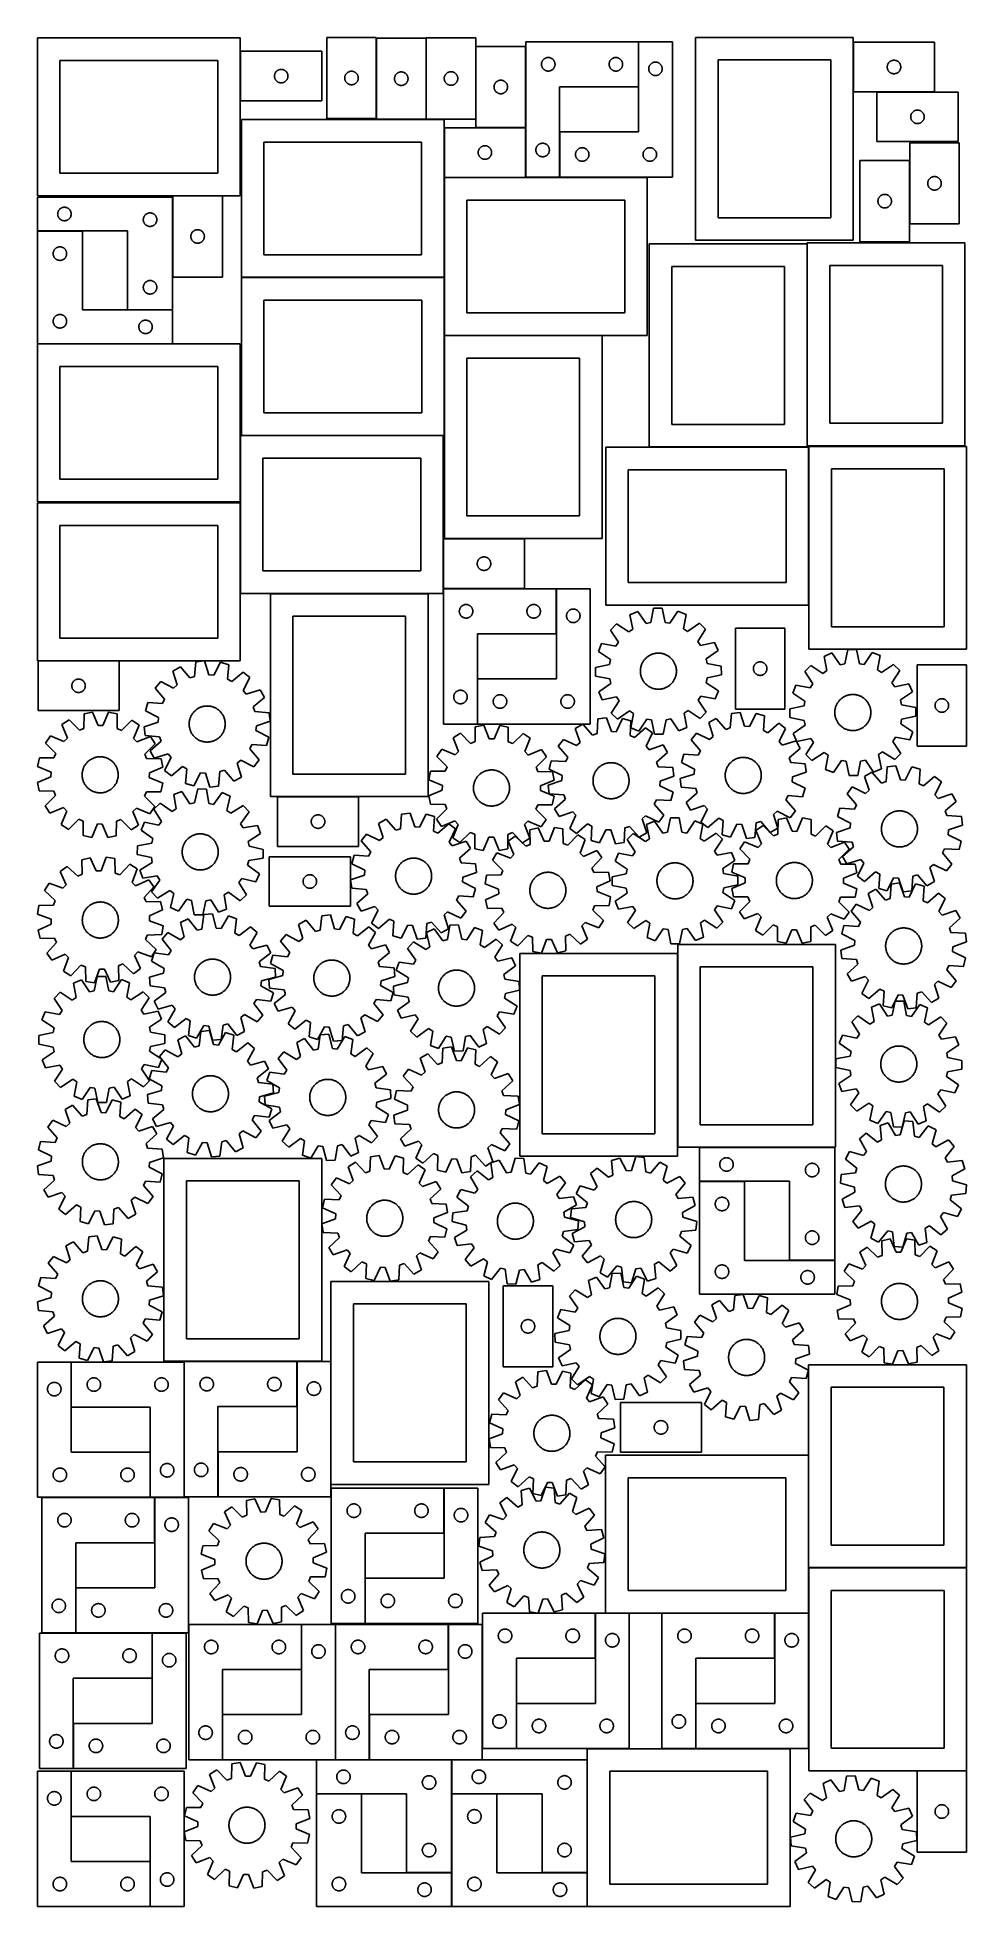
# Model space of a CAD drawing. Header units: millimetres. Extents: x 7 to 1243, y 7 to 2493.
import ezdxf

# ---------------------------------------------------------------- set-up
doc = ezdxf.new("R2010")
doc.units = ezdxf.units.MM
doc.layers.add('COMMON', color=5, linetype='CONTINUOUS', true_color=0x0000ff)
doc.layers.add('CUT', color=7, linetype='CONTINUOUS', true_color=0x000000)

msp = doc.modelspace()

# ---------------------------------------------------------------- linework, layer by layer
at = {"layer": 'COMMON'}
for p, q in [((806.677946, 2487.651179), (806.677946, 2427.651179)), ((701.677946, 2367.651179), (701.677946, 2307.651179)), ((66.528984, 2235.86627), (6.528984, 2235.86627)), ((186.528984, 2130.86627), (126.528984, 2130.86627)), ((697.271544, 1759.894953), (697.271544, 1699.894953)), ((592.271544, 1639.894953), (592.271544, 1579.894953)), ((947.8312, 971.385008), (887.8312, 971.385008)), ((1067.8312, 866.385008), (1007.8312, 866.385008)), ((51.621013, 731.074353), (51.621013, 671.074353)), ((352.052417, 671.687503), (352.052417, 731.687503)), ((156.621013, 611.074353), (156.621013, 551.074353)), ((247.052417, 551.687503), (247.052417, 611.687503)), ((162.642881, 550.656184), (162.642881, 490.656184)), ((547.83031, 503.29993), (547.83031, 563.29993)), ((57.642881, 430.656184), (57.642881, 370.656184)), ((442.83031, 383.29993), (442.83031, 443.29993)), ((358.053099, 381.945277), (358.053099, 321.945277)), ((553.464038, 322.025455), (553.464038, 382.025455)), ((749.18115, 396.877406), (749.18115, 336.877406)), ((987.992674, 396.877253), (987.992674, 336.877253)), ((159.358935, 310.370029), (159.358935, 370.370029)), ((644.18115, 276.877406), (644.18115, 216.877406)), ((882.992674, 276.877253), (882.992674, 216.877253)), ((54.358935, 190.370029), (54.358935, 250.370029)), ((253.053099, 261.945277), (253.053099, 201.945277)), ((448.464038, 202.025455), (448.464038, 262.025455)), ((51.621013, 186.530239), (51.621013, 126.530239)), ((377.92639, 156.625301), (437.92639, 156.625301)), ((618.246819, 156.671049), (558.246819, 156.671049)), ((156.621013, 66.530239), (156.621013, 6.530239)), ((497.92639, 51.625301), (557.92639, 51.625301)), ((738.246819, 51.671049), (678.246819, 51.671049))]:
    msp.add_line(p, q, dxfattribs=at)
at = {"layer": 'CUT'}
for p, q in [((276.572807, 2492.83967), (6.572807, 2492.83967)), ((6.572807, 2492.83967), (6.572807, 2282.83967)), ((276.572807, 2282.83967), (276.572807, 2492.83967)), ((391.676017, 2493.414368), (391.676017, 2385.414368)), ((457.676017, 2493.414368), (391.676017, 2493.414368)), ((457.676017, 2385.414368), (457.676017, 2493.414368)), ((523.907406, 2492.540836), (457.907406, 2492.540836)), ((457.907406, 2492.540836), (457.907406, 2384.540836)), ((523.907406, 2384.540836), (523.907406, 2492.540836)), ((590.131833, 2492.780094), (524.131833, 2492.780094)), ((524.131833, 2492.780094), (524.131833, 2384.780094)), ((590.131833, 2384.780094), (590.131833, 2492.780094)), ((656.577946, 2487.651179), (656.577946, 2307.651179)), ((806.577946, 2487.651179), (656.577946, 2487.651179)), ((806.577946, 2427.651179), (806.577946, 2487.651179)), ((851.777948, 2487.651179), (806.777948, 2487.651179)), ((806.777948, 2487.651179), (806.777948, 2367.651179)), ((851.777948, 2307.651179), (851.777948, 2487.651179)), ((1092.556973, 2493.458804), (882.556973, 2493.458804)), ((882.556973, 2493.458804), (882.556973, 2223.458804)), ((1092.556973, 2223.458804), (1092.556973, 2493.458804)), ((1200.772458, 2487.016421), (1092.772458, 2487.016421)), ((1092.772458, 2487.016421), (1092.772458, 2421.016421)), ((1200.772458, 2421.016421), (1200.772458, 2487.016421)), ((246.572807, 2462.83967), (36.572807, 2462.83967)), ((36.572807, 2462.83967), (36.572807, 2312.83967)), ((246.572807, 2312.83967), (246.572807, 2462.83967)), ((385.091304, 2474.955877), (277.091304, 2474.955877)), ((277.091304, 2474.955877), (277.091304, 2408.955877)), ((385.091304, 2408.955877), (385.091304, 2474.955877)), ((656.351926, 2481.492984), (590.351926, 2481.492984)), ((590.351926, 2481.492984), (590.351926, 2373.492984)), ((656.351926, 2373.492984), (656.351926, 2481.492984)), ((678.506091, 2461.631777), (678.783717, 2462.151179)), ((678.783717, 2462.151179), (679.09472, 2462.651311)), ((679.09472, 2462.651311), (679.437766, 2463.130032)), ((679.437766, 2463.130032), (679.811388, 2463.585291)), ((679.811388, 2463.585291), (680.213985, 2464.01514)), ((680.213985, 2464.01514), (680.643834, 2464.417737)), ((680.643834, 2464.417737), (681.099093, 2464.791359)), ((681.099093, 2464.791359), (681.577814, 2465.134405)), ((681.577814, 2465.134405), (682.077946, 2465.445407)), ((682.077946, 2465.445407), (682.597348, 2465.723033)), ((682.597348, 2465.723033), (683.133795, 2465.966095)), ((683.133795, 2465.966095), (683.684991, 2466.17355)), ((683.684991, 2466.17355), (684.248575, 2466.344511)), ((684.248575, 2466.344511), (684.822133, 2466.478246)), ((684.822133, 2466.478246), (685.40321, 2466.574182)), ((685.40321, 2466.574182), (685.989318, 2466.631909)), ((685.989318, 2466.631909), (686.577946, 2466.651179)), ((686.577946, 2466.651179), (687.166574, 2466.631909)), ((687.166574, 2466.631909), (687.752682, 2466.574182)), ((687.752682, 2466.574182), (688.333759, 2466.478246)), ((688.333759, 2466.478246), (688.907318, 2466.344511)), ((688.907318, 2466.344511), (689.470901, 2466.17355)), ((689.470901, 2466.17355), (690.022097, 2465.966095)), ((690.022097, 2465.966095), (690.558544, 2465.723033)), ((690.558544, 2465.723033), (691.077946, 2465.445407)), ((691.077946, 2465.445407), (691.578078, 2465.134405)), ((691.578078, 2465.134405), (692.056799, 2464.791359)), ((692.056799, 2464.791359), (692.512058, 2464.417737)), ((692.512058, 2464.417737), (692.941907, 2464.01514)), ((692.941907, 2464.01514), (693.344504, 2463.585291)), ((693.344504, 2463.585291), (693.718126, 2463.130032)), ((693.718126, 2463.130032), (694.061173, 2462.651311)), ((694.061173, 2462.651311), (694.372175, 2462.151179)), ((694.372175, 2462.151179), (694.649801, 2461.631777)), ((768.506091, 2461.631777), (768.783717, 2462.151179)), ((768.783717, 2462.151179), (769.09472, 2462.651311)), ((769.09472, 2462.651311), (769.437766, 2463.130032)), ((769.437766, 2463.130032), (769.811388, 2463.585291)), ((769.811388, 2463.585291), (770.213985, 2464.01514)), ((770.213985, 2464.01514), (770.643834, 2464.417737)), ((770.643834, 2464.417737), (771.099093, 2464.791359)), ((771.099093, 2464.791359), (771.577814, 2465.134405)), ((771.577814, 2465.134405), (772.077946, 2465.445407)), ((772.077946, 2465.445407), (772.597348, 2465.723033)), ((772.597348, 2465.723033), (773.133795, 2465.966095)), ((773.133795, 2465.966095), (773.684991, 2466.17355)), ((773.684991, 2466.17355), (774.248575, 2466.344511)), ((774.248575, 2466.344511), (774.822133, 2466.478246)), ((774.822133, 2466.478246), (775.40321, 2466.574182)), ((775.40321, 2466.574182), (775.989318, 2466.631909)), ((775.989318, 2466.631909), (776.577946, 2466.651179)), ((776.577946, 2466.651179), (777.166574, 2466.631909)), ((777.166574, 2466.631909), (777.752682, 2466.574182)), ((777.752682, 2466.574182), (778.333759, 2466.478246)), ((778.333759, 2466.478246), (778.907318, 2466.344511)), ((778.907318, 2466.344511), (779.470901, 2466.17355)), ((779.470901, 2466.17355), (780.022097, 2465.966095)), ((780.022097, 2465.966095), (780.558544, 2465.723033)), ((780.558544, 2465.723033), (781.077946, 2465.445407)), ((781.077946, 2465.445407), (781.578078, 2465.134405)), ((781.578078, 2465.134405), (782.056799, 2464.791359)), ((782.056799, 2464.791359), (782.512058, 2464.417737)), ((782.512058, 2464.417737), (782.941907, 2464.01514)), ((782.941907, 2464.01514), (783.344504, 2463.585291)), ((783.344504, 2463.585291), (783.718126, 2463.130032)), ((783.718126, 2463.130032), (784.061173, 2462.651311)), ((784.061173, 2462.651311), (784.372175, 2462.151179)), ((784.372175, 2462.151179), (784.649801, 2461.631777)), ((1062.556973, 2463.458804), (912.556973, 2463.458804)), ((912.556973, 2463.458804), (912.556973, 2253.458804)), ((1062.556973, 2253.458804), (1062.556973, 2463.458804)), ((1142.272458, 2461.81065), (1142.79186, 2462.088276)), ((1142.79186, 2462.088276), (1143.328307, 2462.331337)), ((1143.328307, 2462.331337), (1143.879503, 2462.538792)), ((1143.879503, 2462.538792), (1144.443087, 2462.709753)), ((1144.443087, 2462.709753), (1145.016645, 2462.843489)), ((1145.016645, 2462.843489), (1145.597722, 2462.939425)), ((1145.597722, 2462.939425), (1146.18383, 2462.997151)), ((1146.18383, 2462.997151), (1146.772458, 2463.016421)), ((1146.772458, 2463.016421), (1147.361086, 2462.997151)), ((1147.361086, 2462.997151), (1147.947194, 2462.939425)), ((1147.947194, 2462.939425), (1148.528271, 2462.843489)), ((1148.528271, 2462.843489), (1149.10183, 2462.709753)), ((1149.10183, 2462.709753), (1149.665413, 2462.538792)), ((1149.665413, 2462.538792), (1150.216609, 2462.331337)), ((1150.216609, 2462.331337), (1150.753056, 2462.088276)), ((1150.753056, 2462.088276), (1151.272458, 2461.81065)), ((322.091304, 2441.955877), (322.110574, 2442.544505)), ((322.110574, 2441.367249), (322.091304, 2441.955877)), ((322.110574, 2442.544505), (322.1683, 2443.130613)), ((322.1683, 2440.781141), (322.110574, 2441.367249)), ((322.1683, 2443.130613), (322.264236, 2443.71169)), ((322.264236, 2440.200064), (322.1683, 2440.781141)), ((322.264236, 2443.71169), (322.397972, 2444.285249)), ((322.397972, 2439.626506), (322.264236, 2440.200064)), ((322.397972, 2444.285249), (322.568933, 2444.848832)), ((322.568933, 2439.062922), (322.397972, 2439.626506)), ((322.568933, 2444.848832), (322.776388, 2445.400028)), ((322.776388, 2438.511726), (322.568933, 2439.062922)), ((322.776388, 2445.400028), (323.019449, 2445.936475)), ((323.019449, 2437.975279), (322.776388, 2438.511726)), ((323.019449, 2445.936475), (323.297075, 2446.455877)), ((323.297075, 2437.455877), (323.019449, 2437.975279)), ((323.297075, 2446.455877), (323.608077, 2446.956009)), ((323.608077, 2436.955745), (323.297075, 2437.455877)), ((323.608077, 2446.956009), (323.951124, 2447.43473)), ((323.951124, 2447.43473), (324.324746, 2447.889989)), ((324.324746, 2447.889989), (324.727343, 2448.319838)), ((324.727343, 2448.319838), (325.157192, 2448.722435)), ((325.157192, 2448.722435), (325.612451, 2449.096057)), ((325.612451, 2449.096057), (326.091172, 2449.439104)), ((326.091172, 2449.439104), (326.591304, 2449.750106)), ((326.591304, 2449.750106), (327.110706, 2450.027732)), ((327.110706, 2450.027732), (327.647153, 2450.270793)), ((327.647153, 2450.270793), (328.198349, 2450.478248)), ((328.198349, 2450.478248), (328.761933, 2450.64921)), ((328.761933, 2450.64921), (329.335491, 2450.782945)), ((329.335491, 2450.782945), (329.916568, 2450.878881)), ((329.916568, 2450.878881), (330.502676, 2450.936607)), ((330.502676, 2450.936607), (331.091304, 2450.955877)), ((331.091304, 2450.955877), (331.679932, 2450.936607)), ((331.679932, 2450.936607), (332.26604, 2450.878881)), ((332.26604, 2450.878881), (332.847117, 2450.782945)), ((332.847117, 2450.782945), (333.420675, 2450.64921)), ((333.420675, 2450.64921), (333.984259, 2450.478248)), ((333.984259, 2450.478248), (334.535455, 2450.270793)), ((334.535455, 2450.270793), (335.071902, 2450.027732)), ((335.071902, 2450.027732), (335.591304, 2449.750106)), ((335.591304, 2449.750106), (336.091436, 2449.439104)), ((336.091436, 2449.439104), (336.570157, 2449.096057)), ((336.570157, 2449.096057), (337.025416, 2448.722435)), ((337.025416, 2448.722435), (337.455265, 2448.319838)), ((337.455265, 2448.319838), (337.857862, 2447.889989)), ((337.857862, 2447.889989), (338.231484, 2447.43473)), ((338.231484, 2447.43473), (338.57453, 2446.956009)), ((338.57453, 2446.956009), (338.885533, 2446.455877)), ((338.885533, 2437.455877), (338.57453, 2436.955745)), ((338.885533, 2446.455877), (339.163159, 2445.936475)), ((339.163159, 2437.975279), (338.885533, 2437.455877)), ((339.163159, 2445.936475), (339.40622, 2445.400028)), ((339.40622, 2438.511726), (339.163159, 2437.975279)), ((339.40622, 2445.400028), (339.613675, 2444.848832)), ((339.613675, 2439.062922), (339.40622, 2438.511726)), ((339.613675, 2444.848832), (339.784636, 2444.285249)), ((339.784636, 2439.626506), (339.613675, 2439.062922)), ((339.784636, 2444.285249), (339.918371, 2443.71169)), ((339.918371, 2440.200064), (339.784636, 2439.626506)), ((339.918371, 2443.71169), (340.014308, 2443.130613)), ((340.014308, 2440.781141), (339.918371, 2440.200064)), ((340.014308, 2443.130613), (340.072034, 2442.544505)), ((340.072034, 2441.367249), (340.014308, 2440.781141)), ((340.072034, 2442.544505), (340.091304, 2441.955877)), ((340.091304, 2441.955877), (340.072034, 2441.367249)), ((415.676017, 2439.414368), (415.695287, 2440.002996)), ((415.695287, 2438.82574), (415.676017, 2439.414368)), ((415.695287, 2440.002996), (415.753014, 2440.589104)), ((415.753014, 2438.239632), (415.695287, 2438.82574)), ((415.753014, 2440.589104), (415.84895, 2441.170181)), ((415.84895, 2437.658555), (415.753014, 2438.239632)), ((415.84895, 2441.170181), (415.982685, 2441.743739)), ((415.982685, 2437.084997), (415.84895, 2437.658555)), ((415.982685, 2441.743739), (416.153646, 2442.307323)), ((416.153646, 2442.307323), (416.361102, 2442.858519)), ((416.361102, 2442.858519), (416.604163, 2443.394966)), ((416.604163, 2443.394966), (416.881789, 2443.914368)), ((416.881789, 2443.914368), (417.192791, 2444.4145)), ((417.192791, 2444.4145), (417.535837, 2444.893221)), ((417.535837, 2444.893221), (417.909459, 2445.34848)), ((417.909459, 2445.34848), (418.312056, 2445.778329)), ((418.312056, 2445.778329), (418.741905, 2446.180926)), ((418.741905, 2446.180926), (419.197165, 2446.554548)), ((419.197165, 2446.554548), (419.675885, 2446.897594)), ((419.675885, 2446.897594), (420.176017, 2447.208597)), ((420.176017, 2447.208597), (420.695419, 2447.486223)), ((420.695419, 2447.486223), (421.231867, 2447.729284)), ((421.231867, 2447.729284), (421.783062, 2447.936739)), ((421.783062, 2447.936739), (422.346646, 2448.1077)), ((422.346646, 2448.1077), (422.920205, 2448.241435)), ((422.920205, 2448.241435), (423.501282, 2448.337372)), ((423.501282, 2448.337372), (424.087389, 2448.395098)), ((424.087389, 2448.395098), (424.676017, 2448.414368)), ((424.676017, 2448.414368), (425.264646, 2448.395098)), ((425.264646, 2448.395098), (425.850753, 2448.337372)), ((425.850753, 2448.337372), (426.43183, 2448.241435)), ((426.43183, 2448.241435), (427.005389, 2448.1077)), ((427.005389, 2448.1077), (427.568973, 2447.936739)), ((427.568973, 2447.936739), (428.120168, 2447.729284)), ((428.120168, 2447.729284), (428.656616, 2447.486223)), ((428.656616, 2447.486223), (429.176017, 2447.208597)), ((429.176017, 2447.208597), (429.67615, 2446.897594)), ((429.67615, 2446.897594), (430.15487, 2446.554548)), ((430.15487, 2446.554548), (430.61013, 2446.180926)), ((430.61013, 2446.180926), (431.039979, 2445.778329)), ((431.039979, 2445.778329), (431.442576, 2445.34848)), ((431.442576, 2445.34848), (431.816198, 2444.893221)), ((431.816198, 2444.893221), (432.159244, 2444.4145)), ((432.159244, 2444.4145), (432.470246, 2443.914368)), ((432.470246, 2443.914368), (432.747872, 2443.394966)), ((432.747872, 2443.394966), (432.990933, 2442.858519)), ((432.990933, 2442.858519), (433.198389, 2442.307323)), ((433.198389, 2442.307323), (433.36935, 2441.743739)), ((433.36935, 2441.743739), (433.503085, 2441.170181)), ((433.503085, 2437.658555), (433.36935, 2437.084997)), ((433.503085, 2441.170181), (433.599021, 2440.589104)), ((433.599021, 2438.239632), (433.503085, 2437.658555)), ((433.599021, 2440.589104), (433.656748, 2440.002996)), ((433.656748, 2438.82574), (433.599021, 2438.239632)), ((433.656748, 2440.002996), (433.676017, 2439.414368)), ((433.676017, 2439.414368), (433.656748, 2438.82574)), ((481.907406, 2438.540836), (481.926676, 2439.129464)), ((481.926676, 2437.952208), (481.907406, 2438.540836)), ((481.926676, 2439.129464), (481.984403, 2439.715571)), ((481.984403, 2437.3661), (481.926676, 2437.952208)), ((481.984403, 2439.715571), (482.080339, 2440.296649)), ((482.080339, 2436.785023), (481.984403, 2437.3661)), ((482.080339, 2440.296649), (482.214074, 2440.870207)), ((482.214074, 2440.870207), (482.385035, 2441.433791)), ((482.385035, 2441.433791), (482.592491, 2441.984987)), ((482.592491, 2441.984987), (482.835552, 2442.521434)), ((482.835552, 2442.521434), (483.113178, 2443.040836)), ((483.113178, 2443.040836), (483.42418, 2443.540968)), ((483.42418, 2443.540968), (483.767226, 2444.019689)), ((483.767226, 2444.019689), (484.140848, 2444.474948)), ((484.140848, 2444.474948), (484.543445, 2444.904797)), ((484.543445, 2444.904797), (484.973294, 2445.307394)), ((484.973294, 2445.307394), (485.428554, 2445.681016)), ((485.428554, 2445.681016), (485.907274, 2446.024062)), ((485.907274, 2446.024062), (486.407406, 2446.335064)), ((486.407406, 2446.335064), (486.926808, 2446.61269)), ((486.926808, 2446.61269), (487.463256, 2446.855751)), ((487.463256, 2446.855751), (488.014451, 2447.063207)), ((488.014451, 2447.063207), (488.578035, 2447.234168)), ((488.578035, 2447.234168), (489.151594, 2447.367903)), ((489.151594, 2447.367903), (489.732671, 2447.463839)), ((489.732671, 2447.463839), (490.318778, 2447.521566)), ((490.318778, 2447.521566), (490.907406, 2447.540836)), ((490.907406, 2447.540836), (491.496035, 2447.521566)), ((491.496035, 2447.521566), (492.082142, 2447.463839)), ((492.082142, 2447.463839), (492.663219, 2447.367903)), ((492.663219, 2447.367903), (493.236778, 2447.234168)), ((493.236778, 2447.234168), (493.800362, 2447.063207)), ((493.800362, 2447.063207), (494.351557, 2446.855751)), ((494.351557, 2446.855751), (494.888005, 2446.61269)), ((494.888005, 2446.61269), (495.407406, 2446.335064)), ((495.407406, 2446.335064), (495.907539, 2446.024062)), ((495.907539, 2446.024062), (496.386259, 2445.681016)), ((496.386259, 2445.681016), (496.841519, 2445.307394)), ((496.841519, 2445.307394), (497.271368, 2444.904797)), ((497.271368, 2444.904797), (497.673965, 2444.474948)), ((497.673965, 2444.474948), (498.047587, 2444.019689)), ((498.047587, 2444.019689), (498.390633, 2443.540968)), ((498.390633, 2443.540968), (498.701635, 2443.040836)), ((498.701635, 2443.040836), (498.979261, 2442.521434)), ((498.979261, 2442.521434), (499.222322, 2441.984987)), ((499.222322, 2441.984987), (499.429778, 2441.433791)), ((499.429778, 2441.433791), (499.600739, 2440.870207)), ((499.600739, 2440.870207), (499.734474, 2440.296649)), ((499.734474, 2440.296649), (499.83041, 2439.715571)), ((499.83041, 2437.3661), (499.734474, 2436.785023)), ((499.83041, 2439.715571), (499.888137, 2439.129464)), ((499.888137, 2437.952208), (499.83041, 2437.3661)), ((499.888137, 2439.129464), (499.907406, 2438.540836)), ((499.907406, 2438.540836), (499.888137, 2437.952208)), ((548.131833, 2438.780094), (548.151102, 2439.368722)), ((548.151102, 2438.191465), (548.131833, 2438.780094)), ((548.151102, 2439.368722), (548.208829, 2439.954829)), ((548.208829, 2437.605358), (548.151102, 2438.191465)), ((548.208829, 2439.954829), (548.304765, 2440.535906)), ((548.304765, 2437.024281), (548.208829, 2437.605358)), ((548.304765, 2440.535906), (548.4385, 2441.109465)), ((548.4385, 2441.109465), (548.609462, 2441.673049)), ((548.609462, 2441.673049), (548.816917, 2442.224244)), ((548.816917, 2442.224244), (549.059978, 2442.760692)), ((549.059978, 2442.760692), (549.337604, 2443.280094)), ((549.337604, 2443.280094), (549.648606, 2443.780226)), ((549.648606, 2443.780226), (549.991653, 2444.258946)), ((549.991653, 2444.258946), (550.365274, 2444.714206)), ((550.365274, 2444.714206), (550.767872, 2445.144055)), ((550.767872, 2445.144055), (551.19772, 2445.546652)), ((551.19772, 2445.546652), (551.65298, 2445.920274)), ((551.65298, 2445.920274), (552.131701, 2446.26332)), ((552.131701, 2446.26332), (552.631833, 2446.574322)), ((552.631833, 2446.574322), (553.151235, 2446.851948)), ((553.151235, 2446.851948), (553.687682, 2447.095009)), ((553.687682, 2447.095009), (554.238878, 2447.302465)), ((554.238878, 2447.302465), (554.802461, 2447.473426)), ((554.802461, 2447.473426), (555.37602, 2447.607161)), ((555.37602, 2447.607161), (555.957097, 2447.703097)), ((555.957097, 2447.703097), (556.543205, 2447.760824)), ((556.543205, 2447.760824), (557.131833, 2447.780094)), ((557.131833, 2447.780094), (557.720461, 2447.760824)), ((557.720461, 2447.760824), (558.306568, 2447.703097)), ((558.306568, 2447.703097), (558.887646, 2447.607161)), ((558.887646, 2447.607161), (559.461204, 2447.473426)), ((559.461204, 2447.473426), (560.024788, 2447.302465)), ((560.024788, 2447.302465), (560.575984, 2447.095009)), ((560.575984, 2447.095009), (561.112431, 2446.851948)), ((561.112431, 2446.851948), (561.631833, 2446.574322)), ((561.631833, 2446.574322), (562.131965, 2446.26332)), ((562.131965, 2446.26332), (562.610686, 2445.920274)), ((562.610686, 2445.920274), (563.065945, 2445.546652)), ((563.065945, 2445.546652), (563.495794, 2445.144055)), ((563.495794, 2445.144055), (563.898391, 2444.714206)), ((563.898391, 2444.714206), (564.272013, 2444.258946)), ((564.272013, 2444.258946), (564.615059, 2443.780226)), ((564.615059, 2443.780226), (564.926061, 2443.280094)), ((564.926061, 2443.280094), (565.203687, 2442.760692)), ((565.203687, 2442.760692), (565.446749, 2442.224244)), ((565.446749, 2442.224244), (565.654204, 2441.673049)), ((565.654204, 2441.673049), (565.825165, 2441.109465)), ((565.825165, 2441.109465), (565.9589, 2440.535906)), ((565.9589, 2440.535906), (566.054837, 2439.954829)), ((566.054837, 2437.605358), (565.9589, 2437.024281)), ((566.054837, 2439.954829), (566.112563, 2439.368722)), ((566.112563, 2438.191465), (566.054837, 2437.605358)), ((566.112563, 2439.368722), (566.131833, 2438.780094)), ((566.131833, 2438.780094), (566.112563, 2438.191465)), ((677.577946, 2457.651179), (677.597216, 2458.239807)), ((677.597216, 2457.062551), (677.577946, 2457.651179)), ((677.597216, 2458.239807), (677.654942, 2458.825914)), ((677.654942, 2456.476443), (677.597216, 2457.062551)), ((677.654942, 2458.825914), (677.750879, 2459.406992)), ((677.750879, 2455.895366), (677.654942, 2456.476443)), ((677.750879, 2459.406992), (677.884614, 2459.98055)), ((677.884614, 2455.321807), (677.750879, 2455.895366)), ((677.884614, 2459.98055), (678.055575, 2460.544134)), ((678.055575, 2454.758224), (677.884614, 2455.321807)), ((678.055575, 2460.544134), (678.26303, 2461.09533)), ((678.26303, 2454.207028), (678.055575, 2454.758224)), ((678.26303, 2461.09533), (678.506091, 2461.631777)), ((678.506091, 2453.670581), (678.26303, 2454.207028)), ((678.783717, 2453.151179), (678.506091, 2453.670581)), ((679.09472, 2452.651047), (678.783717, 2453.151179)), ((679.437766, 2452.172326), (679.09472, 2452.651047)), ((679.811388, 2451.717066), (679.437766, 2452.172326)), ((680.213985, 2451.287218), (679.811388, 2451.717066)), ((680.643834, 2450.88462), (680.213985, 2451.287218)), ((681.099093, 2450.510999), (680.643834, 2450.88462)), ((681.577814, 2450.167952), (681.099093, 2450.510999)), ((682.077946, 2449.85695), (681.577814, 2450.167952)), ((682.597348, 2449.579324), (682.077946, 2449.85695)), ((683.133795, 2449.336263), (682.597348, 2449.579324)), ((683.684991, 2449.128808), (683.133795, 2449.336263)), ((684.248575, 2448.957846), (683.684991, 2449.128808)), ((684.822133, 2448.824111), (684.248575, 2448.957846)), ((685.40321, 2448.728175), (684.822133, 2448.824111)), ((685.989318, 2448.670448), (685.40321, 2448.728175)), ((686.577946, 2448.651179), (685.989318, 2448.670448)), ((687.166574, 2448.670448), (686.577946, 2448.651179)), ((687.752682, 2448.728175), (687.166574, 2448.670448)), ((688.333759, 2448.824111), (687.752682, 2448.728175)), ((688.907318, 2448.957846), (688.333759, 2448.824111)), ((689.470901, 2449.128808), (688.907318, 2448.957846)), ((690.022097, 2449.336263), (689.470901, 2449.128808)), ((690.558544, 2449.579324), (690.022097, 2449.336263)), ((691.077946, 2449.85695), (690.558544, 2449.579324)), ((691.578078, 2450.167952), (691.077946, 2449.85695)), ((692.056799, 2450.510999), (691.578078, 2450.167952)), ((692.512058, 2450.88462), (692.056799, 2450.510999)), ((692.941907, 2451.287218), (692.512058, 2450.88462)), ((693.344504, 2451.717066), (692.941907, 2451.287218)), ((693.718126, 2452.172326), (693.344504, 2451.717066)), ((694.061173, 2452.651047), (693.718126, 2452.172326)), ((694.372175, 2453.151179), (694.061173, 2452.651047)), ((694.649801, 2453.670581), (694.372175, 2453.151179)), ((694.649801, 2461.631777), (694.892862, 2461.09533)), ((694.892862, 2454.207028), (694.649801, 2453.670581)), ((694.892862, 2461.09533), (695.100317, 2460.544134)), ((695.100317, 2454.758224), (694.892862, 2454.207028)), ((695.100317, 2460.544134), (695.271279, 2459.98055)), ((695.271279, 2455.321807), (695.100317, 2454.758224)), ((695.271279, 2459.98055), (695.405014, 2459.406992)), ((695.405014, 2455.895366), (695.271279, 2455.321807)), ((695.405014, 2459.406992), (695.50095, 2458.825914)), ((695.50095, 2456.476443), (695.405014, 2455.895366)), ((695.50095, 2458.825914), (695.558676, 2458.239807)), ((695.558676, 2457.062551), (695.50095, 2456.476443)), ((695.558676, 2458.239807), (695.577946, 2457.651179)), ((695.577946, 2457.651179), (695.558676, 2457.062551)), ((767.577946, 2457.651179), (767.597216, 2458.239807)), ((767.597216, 2457.062551), (767.577946, 2457.651179)), ((767.597216, 2458.239807), (767.654942, 2458.825914)), ((767.654942, 2456.476443), (767.597216, 2457.062551)), ((767.654942, 2458.825914), (767.750879, 2459.406992)), ((767.750879, 2455.895366), (767.654942, 2456.476443)), ((767.750879, 2459.406992), (767.884614, 2459.98055)), ((767.884614, 2455.321807), (767.750879, 2455.895366)), ((767.884614, 2459.98055), (768.055575, 2460.544134)), ((768.055575, 2454.758224), (767.884614, 2455.321807)), ((768.055575, 2460.544134), (768.26303, 2461.09533)), ((768.26303, 2454.207028), (768.055575, 2454.758224)), ((768.26303, 2461.09533), (768.506091, 2461.631777)), ((768.506091, 2453.670581), (768.26303, 2454.207028)), ((768.783717, 2453.151179), (768.506091, 2453.670581)), ((769.09472, 2452.651047), (768.783717, 2453.151179)), ((769.437766, 2452.172326), (769.09472, 2452.651047)), ((769.811388, 2451.717066), (769.437766, 2452.172326)), ((770.213985, 2451.287218), (769.811388, 2451.717066)), ((770.643834, 2450.88462), (770.213985, 2451.287218)), ((771.099093, 2450.510999), (770.643834, 2450.88462)), ((771.577814, 2450.167952), (771.099093, 2450.510999)), ((772.077946, 2449.85695), (771.577814, 2450.167952)), ((772.597348, 2449.579324), (772.077946, 2449.85695)), ((773.133795, 2449.336263), (772.597348, 2449.579324)), ((773.684991, 2449.128808), (773.133795, 2449.336263)), ((774.248575, 2448.957846), (773.684991, 2449.128808)), ((774.822133, 2448.824111), (774.248575, 2448.957846)), ((775.40321, 2448.728175), (774.822133, 2448.824111)), ((775.989318, 2448.670448), (775.40321, 2448.728175)), ((776.577946, 2448.651179), (775.989318, 2448.670448)), ((777.166574, 2448.670448), (776.577946, 2448.651179)), ((777.752682, 2448.728175), (777.166574, 2448.670448)), ((778.333759, 2448.824111), (777.752682, 2448.728175)), ((778.907318, 2448.957846), (778.333759, 2448.824111)), ((779.470901, 2449.128808), (778.907318, 2448.957846)), ((780.022097, 2449.336263), (779.470901, 2449.128808)), ((780.558544, 2449.579324), (780.022097, 2449.336263)), ((781.077946, 2449.85695), (780.558544, 2449.579324)), ((781.578078, 2450.167952), (781.077946, 2449.85695)), ((782.056799, 2450.510999), (781.578078, 2450.167952)), ((782.512058, 2450.88462), (782.056799, 2450.510999)), ((782.941907, 2451.287218), (782.512058, 2450.88462)), ((783.344504, 2451.717066), (782.941907, 2451.287218)), ((783.718126, 2452.172326), (783.344504, 2451.717066)), ((784.061173, 2452.651047), (783.718126, 2452.172326)), ((784.372175, 2453.151179), (784.061173, 2452.651047)), ((784.649801, 2453.670581), (784.372175, 2453.151179)), ((784.649801, 2461.631777), (784.892862, 2461.09533)), ((784.892862, 2454.207028), (784.649801, 2453.670581)), ((784.892862, 2461.09533), (785.100317, 2460.544134)), ((785.100317, 2454.758224), (784.892862, 2454.207028)), ((785.100317, 2460.544134), (785.271279, 2459.98055)), ((785.271279, 2455.321807), (785.100317, 2454.758224)), ((785.271279, 2459.98055), (785.405014, 2459.406992)), ((785.405014, 2455.895366), (785.271279, 2455.321807)), ((785.405014, 2459.406992), (785.50095, 2458.825914)), ((785.50095, 2456.476443), (785.405014, 2455.895366)), ((785.50095, 2458.825914), (785.558676, 2458.239807)), ((785.558676, 2457.062551), (785.50095, 2456.476443)), ((785.558676, 2458.239807), (785.577946, 2457.651179)), ((785.577946, 2457.651179), (785.558676, 2457.062551)), ((820.277948, 2451.651179), (820.297218, 2452.239807)), ((820.297218, 2451.062551), (820.277948, 2451.651179)), ((820.297218, 2452.239807), (820.354944, 2452.825914)), ((820.354944, 2450.476443), (820.297218, 2451.062551)), ((820.354944, 2452.825914), (820.450881, 2453.406992)), ((820.450881, 2449.895366), (820.354944, 2450.476443)), ((820.450881, 2453.406992), (820.584616, 2453.98055)), ((820.584616, 2449.321807), (820.450881, 2449.895366)), ((820.584616, 2453.98055), (820.755577, 2454.544134)), ((820.755577, 2448.758224), (820.584616, 2449.321807)), ((820.755577, 2454.544134), (820.963032, 2455.09533)), ((820.963032, 2448.207028), (820.755577, 2448.758224)), ((820.963032, 2455.09533), (821.206093, 2455.631777)), ((821.206093, 2447.670581), (820.963032, 2448.207028)), ((821.206093, 2455.631777), (821.483719, 2456.151179)), ((821.483719, 2447.151179), (821.206093, 2447.670581)), ((821.483719, 2456.151179), (821.794722, 2456.651311)), ((821.794722, 2446.651047), (821.483719, 2447.151179)), ((821.794722, 2456.651311), (822.137768, 2457.130032)), ((822.137768, 2446.172326), (821.794722, 2446.651047)), ((822.137768, 2457.130032), (822.51139, 2457.585291)), ((822.51139, 2445.717066), (822.137768, 2446.172326)), ((822.51139, 2457.585291), (822.913987, 2458.01514)), ((822.913987, 2445.287218), (822.51139, 2445.717066)), ((822.913987, 2458.01514), (823.343836, 2458.417737)), ((823.343836, 2444.88462), (822.913987, 2445.287218)), ((823.343836, 2458.417737), (823.799095, 2458.791359)), ((823.799095, 2444.510999), (823.343836, 2444.88462)), ((823.799095, 2458.791359), (824.277816, 2459.134405)), ((824.277816, 2444.167952), (823.799095, 2444.510999)), ((824.277816, 2459.134405), (824.777948, 2459.445407)), ((824.777948, 2443.85695), (824.277816, 2444.167952)), ((824.777948, 2459.445407), (825.29735, 2459.723033)), ((825.29735, 2443.579324), (824.777948, 2443.85695)), ((825.29735, 2459.723033), (825.833797, 2459.966095)), ((825.833797, 2443.336263), (825.29735, 2443.579324)), ((825.833797, 2459.966095), (826.384993, 2460.17355)), ((826.384993, 2443.128808), (825.833797, 2443.336263)), ((826.384993, 2460.17355), (826.948577, 2460.344511)), ((826.948577, 2442.957846), (826.384993, 2443.128808)), ((826.948577, 2460.344511), (827.522135, 2460.478246)), ((827.522135, 2442.824111), (826.948577, 2442.957846)), ((827.522135, 2460.478246), (828.103212, 2460.574182)), ((828.103212, 2442.728175), (827.522135, 2442.824111)), ((828.103212, 2460.574182), (828.68932, 2460.631909)), ((828.68932, 2442.670448), (828.103212, 2442.728175)), ((828.68932, 2460.631909), (829.277948, 2460.651179)), ((829.277948, 2442.651179), (828.68932, 2442.670448)), ((829.277948, 2460.651179), (829.866576, 2460.631909)), ((829.866576, 2442.670448), (829.277948, 2442.651179)), ((829.866576, 2460.631909), (830.452684, 2460.574182)), ((830.452684, 2442.728175), (829.866576, 2442.670448)), ((830.452684, 2460.574182), (831.033761, 2460.478246)), ((831.033761, 2442.824111), (830.452684, 2442.728175)), ((831.033761, 2460.478246), (831.60732, 2460.344511)), ((831.60732, 2442.957846), (831.033761, 2442.824111)), ((831.60732, 2460.344511), (832.170903, 2460.17355)), ((832.170903, 2443.128808), (831.60732, 2442.957846)), ((832.170903, 2460.17355), (832.722099, 2459.966095)), ((832.722099, 2443.336263), (832.170903, 2443.128808)), ((832.722099, 2459.966095), (833.258546, 2459.723033)), ((833.258546, 2443.579324), (832.722099, 2443.336263)), ((833.258546, 2459.723033), (833.777948, 2459.445407)), ((833.777948, 2443.85695), (833.258546, 2443.579324)), ((833.777948, 2459.445407), (834.27808, 2459.134405)), ((834.27808, 2444.167952), (833.777948, 2443.85695)), ((834.27808, 2459.134405), (834.756801, 2458.791359)), ((834.756801, 2444.510999), (834.27808, 2444.167952)), ((834.756801, 2458.791359), (835.21206, 2458.417737)), ((835.21206, 2444.88462), (834.756801, 2444.510999)), ((835.21206, 2458.417737), (835.641909, 2458.01514)), ((835.641909, 2445.287218), (835.21206, 2444.88462)), ((835.641909, 2458.01514), (836.044506, 2457.585291)), ((836.044506, 2445.717066), (835.641909, 2445.287218)), ((836.044506, 2457.585291), (836.418128, 2457.130032)), ((836.418128, 2446.172326), (836.044506, 2445.717066)), ((836.418128, 2457.130032), (836.761175, 2456.651311)), ((836.761175, 2446.651047), (836.418128, 2446.172326)), ((836.761175, 2456.651311), (837.072177, 2456.151179)), ((837.072177, 2447.151179), (836.761175, 2446.651047)), ((837.072177, 2456.151179), (837.349803, 2455.631777)), ((837.349803, 2447.670581), (837.072177, 2447.151179)), ((837.349803, 2455.631777), (837.592864, 2455.09533)), ((837.592864, 2448.207028), (837.349803, 2447.670581)), ((837.592864, 2455.09533), (837.800319, 2454.544134)), ((837.800319, 2448.758224), (837.592864, 2448.207028)), ((837.800319, 2454.544134), (837.971281, 2453.98055)), ((837.971281, 2449.321807), (837.800319, 2448.758224)), ((837.971281, 2453.98055), (838.105016, 2453.406992)), ((838.105016, 2449.895366), (837.971281, 2449.321807)), ((838.105016, 2453.406992), (838.200952, 2452.825914)), ((838.200952, 2450.476443), (838.105016, 2449.895366)), ((838.200952, 2452.825914), (838.258678, 2452.239807)), ((838.258678, 2451.062551), (838.200952, 2450.476443)), ((838.258678, 2452.239807), (838.277948, 2451.651179)), ((838.277948, 2451.651179), (838.258678, 2451.062551)), ((1137.772458, 2454.016421), (1137.791728, 2454.605049)), ((1137.791728, 2453.427793), (1137.772458, 2454.016421)), ((1137.791728, 2454.605049), (1137.849454, 2455.191157)), ((1137.849454, 2452.841685), (1137.791728, 2453.427793)), ((1137.849454, 2455.191157), (1137.945391, 2455.772234)), ((1137.945391, 2452.260608), (1137.849454, 2452.841685)), ((1137.945391, 2455.772234), (1138.079126, 2456.345792)), ((1138.079126, 2451.68705), (1137.945391, 2452.260608)), ((1138.079126, 2456.345792), (1138.250087, 2456.909376)), ((1138.250087, 2451.123466), (1138.079126, 2451.68705)), ((1138.250087, 2456.909376), (1138.457542, 2457.460572)), ((1138.457542, 2450.57227), (1138.250087, 2451.123466)), ((1138.457542, 2457.460572), (1138.700603, 2457.997019)), ((1138.700603, 2450.035823), (1138.457542, 2450.57227)), ((1138.700603, 2457.997019), (1138.97823, 2458.516421)), ((1138.97823, 2449.516421), (1138.700603, 2450.035823)), ((1138.97823, 2458.516421), (1139.289232, 2459.016553)), ((1139.289232, 2449.016289), (1138.97823, 2449.516421)), ((1139.289232, 2459.016553), (1139.632278, 2459.495274)), ((1139.632278, 2448.537568), (1139.289232, 2449.016289)), ((1139.632278, 2459.495274), (1140.0059, 2459.950533)), ((1140.0059, 2448.082309), (1139.632278, 2448.537568)), ((1140.0059, 2459.950533), (1140.408497, 2460.380382)), ((1140.408497, 2447.65246), (1140.0059, 2448.082309)), ((1140.408497, 2460.380382), (1140.838346, 2460.782979)), ((1140.838346, 2447.249863), (1140.408497, 2447.65246)), ((1140.838346, 2460.782979), (1141.293605, 2461.156601)), ((1141.293605, 2446.876241), (1140.838346, 2447.249863)), ((1141.293605, 2461.156601), (1141.772326, 2461.499648)), ((1141.772326, 2446.533194), (1141.293605, 2446.876241)), ((1141.772326, 2461.499648), (1142.272458, 2461.81065)), ((1142.272458, 2446.222192), (1141.772326, 2446.533194)), ((1142.79186, 2445.944566), (1142.272458, 2446.222192)), ((1143.328307, 2445.701505), (1142.79186, 2445.944566)), ((1143.879503, 2445.49405), (1143.328307, 2445.701505)), ((1144.443087, 2445.323089), (1143.879503, 2445.49405)), ((1145.016645, 2445.189353), (1144.443087, 2445.323089)), ((1145.597722, 2445.093417), (1145.016645, 2445.189353)), ((1146.18383, 2445.035691), (1145.597722, 2445.093417)), ((1146.772458, 2445.016421), (1146.18383, 2445.035691)), ((1147.361086, 2445.035691), (1146.772458, 2445.016421)), ((1147.947194, 2445.093417), (1147.361086, 2445.035691)), ((1148.528271, 2445.189353), (1147.947194, 2445.093417)), ((1149.10183, 2445.323089), (1148.528271, 2445.189353)), ((1149.665413, 2445.49405), (1149.10183, 2445.323089)), ((1150.216609, 2445.701505), (1149.665413, 2445.49405)), ((1150.753056, 2445.944566), (1150.216609, 2445.701505)), ((1151.272458, 2446.222192), (1150.753056, 2445.944566)), ((1151.272458, 2461.81065), (1151.77259, 2461.499648)), ((1151.77259, 2446.533194), (1151.272458, 2446.222192)), ((1151.77259, 2461.499648), (1152.251311, 2461.156601)), ((1152.251311, 2446.876241), (1151.77259, 2446.533194)), ((1152.251311, 2461.156601), (1152.70657, 2460.782979)), ((1152.70657, 2447.249863), (1152.251311, 2446.876241)), ((1152.70657, 2460.782979), (1153.136419, 2460.380382)), ((1153.136419, 2447.65246), (1152.70657, 2447.249863)), ((1153.136419, 2460.380382), (1153.539016, 2459.950533)), ((1153.539016, 2448.082309), (1153.136419, 2447.65246)), ((1153.539016, 2459.950533), (1153.912638, 2459.495274)), ((1153.912638, 2448.537568), (1153.539016, 2448.082309)), ((1153.912638, 2459.495274), (1154.255685, 2459.016553)), ((1154.255685, 2449.016289), (1153.912638, 2448.537568)), ((1154.255685, 2459.016553), (1154.566687, 2458.516421)), ((1154.566687, 2449.516421), (1154.255685, 2449.016289)), ((1154.566687, 2458.516421), (1154.844313, 2457.997019)), ((1154.844313, 2450.035823), (1154.566687, 2449.516421)), ((1154.844313, 2457.997019), (1155.087374, 2457.460572)), ((1155.087374, 2450.57227), (1154.844313, 2450.035823)), ((1155.087374, 2457.460572), (1155.294829, 2456.909376)), ((1155.294829, 2451.123466), (1155.087374, 2450.57227)), ((1155.294829, 2456.909376), (1155.465791, 2456.345792)), ((1155.465791, 2451.68705), (1155.294829, 2451.123466)), ((1155.465791, 2456.345792), (1155.599526, 2455.772234)), ((1155.599526, 2452.260608), (1155.465791, 2451.68705)), ((1155.599526, 2455.772234), (1155.695462, 2455.191157)), ((1155.695462, 2452.841685), (1155.599526, 2452.260608)), ((1155.695462, 2455.191157), (1155.753188, 2454.605049)), ((1155.753188, 2453.427793), (1155.695462, 2452.841685)), ((1155.753188, 2454.605049), (1155.772458, 2454.016421)), ((1155.772458, 2454.016421), (1155.753188, 2453.427793)), ((323.951124, 2436.477024), (323.608077, 2436.955745)), ((324.324746, 2436.021765), (323.951124, 2436.477024)), ((324.727343, 2435.591916), (324.324746, 2436.021765)), ((325.157192, 2435.189319), (324.727343, 2435.591916)), ((325.612451, 2434.815697), (325.157192, 2435.189319)), ((326.091172, 2434.472651), (325.612451, 2434.815697)), ((326.591304, 2434.161648), (326.091172, 2434.472651)), ((327.110706, 2433.884022), (326.591304, 2434.161648)), ((327.647153, 2433.640961), (327.110706, 2433.884022)), ((328.198349, 2433.433506), (327.647153, 2433.640961)), ((328.761933, 2433.262545), (328.198349, 2433.433506)), ((329.335491, 2433.12881), (328.761933, 2433.262545)), ((329.916568, 2433.032873), (329.335491, 2433.12881)), ((330.502676, 2432.975147), (329.916568, 2433.032873)), ((331.091304, 2432.955877), (330.502676, 2432.975147)), ((331.679932, 2432.975147), (331.091304, 2432.955877)), ((332.26604, 2433.032873), (331.679932, 2432.975147)), ((332.847117, 2433.12881), (332.26604, 2433.032873)), ((333.420675, 2433.262545), (332.847117, 2433.12881)), ((333.984259, 2433.433506), (333.420675, 2433.262545)), ((334.535455, 2433.640961), (333.984259, 2433.433506)), ((335.071902, 2433.884022), (334.535455, 2433.640961)), ((335.591304, 2434.161648), (335.071902, 2433.884022)), ((336.091436, 2434.472651), (335.591304, 2434.161648)), ((336.570157, 2434.815697), (336.091436, 2434.472651)), ((337.025416, 2435.189319), (336.570157, 2434.815697)), ((337.455265, 2435.591916), (337.025416, 2435.189319)), ((337.857862, 2436.021765), (337.455265, 2435.591916)), ((338.231484, 2436.477024), (337.857862, 2436.021765)), ((338.57453, 2436.955745), (338.231484, 2436.477024)), ((416.153646, 2436.521413), (415.982685, 2437.084997)), ((416.361102, 2435.970217), (416.153646, 2436.521413)), ((416.604163, 2435.43377), (416.361102, 2435.970217)), ((416.881789, 2434.914368), (416.604163, 2435.43377)), ((417.192791, 2434.414236), (416.881789, 2434.914368)), ((417.535837, 2433.935515), (417.192791, 2434.414236)), ((417.909459, 2433.480256), (417.535837, 2433.935515)), ((418.312056, 2433.050407), (417.909459, 2433.480256)), ((418.741905, 2432.64781), (418.312056, 2433.050407)), ((419.197165, 2432.274188), (418.741905, 2432.64781)), ((419.675885, 2431.931141), (419.197165, 2432.274188)), ((420.176017, 2431.620139), (419.675885, 2431.931141)), ((420.695419, 2431.342513), (420.176017, 2431.620139)), ((421.231867, 2431.099452), (420.695419, 2431.342513)), ((421.783062, 2430.891997), (421.231867, 2431.099452)), ((422.346646, 2430.721036), (421.783062, 2430.891997)), ((422.920205, 2430.5873), (422.346646, 2430.721036)), ((423.501282, 2430.491364), (422.920205, 2430.5873)), ((424.087389, 2430.433638), (423.501282, 2430.491364)), ((424.676017, 2430.414368), (424.087389, 2430.433638)), ((425.264646, 2430.433638), (424.676017, 2430.414368)), ((425.850753, 2430.491364), (425.264646, 2430.433638)), ((426.43183, 2430.5873), (425.850753, 2430.491364)), ((427.005389, 2430.721036), (426.43183, 2430.5873)), ((427.568973, 2430.891997), (427.005389, 2430.721036)), ((428.120168, 2431.099452), (427.568973, 2430.891997)), ((428.656616, 2431.342513), (428.120168, 2431.099452)), ((429.176017, 2431.620139), (428.656616, 2431.342513)), ((429.67615, 2431.931141), (429.176017, 2431.620139)), ((430.15487, 2432.274188), (429.67615, 2431.931141)), ((430.61013, 2432.64781), (430.15487, 2432.274188)), ((431.039979, 2433.050407), (430.61013, 2432.64781)), ((431.442576, 2433.480256), (431.039979, 2433.050407)), ((431.816198, 2433.935515), (431.442576, 2433.480256)), ((432.159244, 2434.414236), (431.816198, 2433.935515)), ((432.470246, 2434.914368), (432.159244, 2434.414236)), ((432.747872, 2435.43377), (432.470246, 2434.914368)), ((432.990933, 2435.970217), (432.747872, 2435.43377)), ((433.198389, 2436.521413), (432.990933, 2435.970217)), ((433.36935, 2437.084997), (433.198389, 2436.521413)), ((482.214074, 2436.211464), (482.080339, 2436.785023)), ((482.385035, 2435.647881), (482.214074, 2436.211464)), ((482.592491, 2435.096685), (482.385035, 2435.647881)), ((482.835552, 2434.560237), (482.592491, 2435.096685)), ((483.113178, 2434.040836), (482.835552, 2434.560237)), ((483.42418, 2433.540704), (483.113178, 2434.040836)), ((483.767226, 2433.061983), (483.42418, 2433.540704)), ((484.140848, 2432.606723), (483.767226, 2433.061983)), ((484.543445, 2432.176875), (484.140848, 2432.606723)), ((484.973294, 2431.774277), (484.543445, 2432.176875)), ((485.428554, 2431.400656), (484.973294, 2431.774277)), ((485.907274, 2431.057609), (485.428554, 2431.400656)), ((486.407406, 2430.746607), (485.907274, 2431.057609)), ((486.926808, 2430.468981), (486.407406, 2430.746607)), ((487.463256, 2430.22592), (486.926808, 2430.468981)), ((488.014451, 2430.018465), (487.463256, 2430.22592)), ((488.578035, 2429.847503), (488.014451, 2430.018465)), ((489.151594, 2429.713768), (488.578035, 2429.847503)), ((489.732671, 2429.617832), (489.151594, 2429.713768)), ((490.318778, 2429.560105), (489.732671, 2429.617832)), ((490.907406, 2429.540836), (490.318778, 2429.560105)), ((491.496035, 2429.560105), (490.907406, 2429.540836)), ((492.082142, 2429.617832), (491.496035, 2429.560105)), ((492.663219, 2429.713768), (492.082142, 2429.617832)), ((493.236778, 2429.847503), (492.663219, 2429.713768)), ((493.800362, 2430.018465), (493.236778, 2429.847503)), ((494.351557, 2430.22592), (493.800362, 2430.018465)), ((494.888005, 2430.468981), (494.351557, 2430.22592)), ((495.407406, 2430.746607), (494.888005, 2430.468981)), ((495.907539, 2431.057609), (495.407406, 2430.746607)), ((496.386259, 2431.400656), (495.907539, 2431.057609)), ((496.841519, 2431.774277), (496.386259, 2431.400656)), ((497.271368, 2432.176875), (496.841519, 2431.774277)), ((497.673965, 2432.606723), (497.271368, 2432.176875)), ((498.047587, 2433.061983), (497.673965, 2432.606723)), ((498.390633, 2433.540704), (498.047587, 2433.061983)), ((498.701635, 2434.040836), (498.390633, 2433.540704)), ((498.979261, 2434.560237), (498.701635, 2434.040836)), ((499.222322, 2435.096685), (498.979261, 2434.560237)), ((499.429778, 2435.647881), (499.222322, 2435.096685)), ((499.600739, 2436.211464), (499.429778, 2435.647881)), ((499.734474, 2436.785023), (499.600739, 2436.211464)), ((548.4385, 2436.450722), (548.304765, 2437.024281)), ((548.609462, 2435.887138), (548.4385, 2436.450722)), ((548.816917, 2435.335943), (548.609462, 2435.887138)), ((549.059978, 2434.799495), (548.816917, 2435.335943)), ((549.337604, 2434.280094), (549.059978, 2434.799495)), ((549.648606, 2433.779961), (549.337604, 2434.280094)), ((549.991653, 2433.301241), (549.648606, 2433.779961)), ((550.365274, 2432.845981), (549.991653, 2433.301241)), ((550.767872, 2432.416132), (550.365274, 2432.845981)), ((551.19772, 2432.013535), (550.767872, 2432.416132)), ((551.65298, 2431.639913), (551.19772, 2432.013535)), ((552.131701, 2431.296867), (551.65298, 2431.639913)), ((552.631833, 2430.985865), (552.131701, 2431.296867)), ((553.151235, 2430.708239), (552.631833, 2430.985865)), ((553.687682, 2430.465178), (553.151235, 2430.708239)), ((554.238878, 2430.257722), (553.687682, 2430.465178)), ((554.802461, 2430.086761), (554.238878, 2430.257722)), ((555.37602, 2429.953026), (554.802461, 2430.086761)), ((555.957097, 2429.85709), (555.37602, 2429.953026)), ((556.543205, 2429.799363), (555.957097, 2429.85709)), ((557.131833, 2429.780094), (556.543205, 2429.799363)), ((557.720461, 2429.799363), (557.131833, 2429.780094)), ((558.306568, 2429.85709), (557.720461, 2429.799363)), ((558.887646, 2429.953026), (558.306568, 2429.85709)), ((559.461204, 2430.086761), (558.887646, 2429.953026)), ((560.024788, 2430.257722), (559.461204, 2430.086761)), ((560.575984, 2430.465178), (560.024788, 2430.257722)), ((561.112431, 2430.708239), (560.575984, 2430.465178)), ((561.631833, 2430.985865), (561.112431, 2430.708239)), ((562.131965, 2431.296867), (561.631833, 2430.985865)), ((562.610686, 2431.639913), (562.131965, 2431.296867)), ((563.065945, 2432.013535), (562.610686, 2431.639913)), ((563.495794, 2432.416132), (563.065945, 2432.013535)), ((563.898391, 2432.845981), (563.495794, 2432.416132)), ((564.272013, 2433.301241), (563.898391, 2432.845981)), ((564.615059, 2433.779961), (564.272013, 2433.301241)), ((564.926061, 2434.280094), (564.615059, 2433.779961)), ((565.203687, 2434.799495), (564.926061, 2434.280094)), ((565.446749, 2435.335943), (565.203687, 2434.799495)), ((565.654204, 2435.887138), (565.446749, 2435.335943)), ((565.825165, 2436.450722), (565.654204, 2435.887138)), ((565.9589, 2437.024281), (565.825165, 2436.450722)), ((614.351926, 2427.492984), (614.371195, 2428.081612)), ((614.371195, 2426.904356), (614.351926, 2427.492984)), ((614.371195, 2428.081612), (614.428922, 2428.66772)), ((614.428922, 2426.318248), (614.371195, 2426.904356)), ((614.428922, 2428.66772), (614.524858, 2429.248797)), ((614.524858, 2425.737171), (614.428922, 2426.318248)), ((614.524858, 2429.248797), (614.658593, 2429.822356)), ((614.658593, 2425.163613), (614.524858, 2425.737171)), ((614.658593, 2429.822356), (614.829554, 2430.385939)), ((614.829554, 2424.600029), (614.658593, 2425.163613)), ((614.829554, 2430.385939), (615.03701, 2430.937135)), ((615.03701, 2424.048833), (614.829554, 2424.600029)), ((615.03701, 2430.937135), (615.280071, 2431.473582)), ((615.280071, 2423.512386), (615.03701, 2424.048833)), ((615.280071, 2431.473582), (615.557697, 2431.992984)), ((615.557697, 2422.992984), (615.280071, 2423.512386)), ((615.557697, 2431.992984), (615.868699, 2432.493116)), ((615.868699, 2422.492852), (615.557697, 2422.992984)), ((615.868699, 2432.493116), (616.211745, 2432.971837)), ((616.211745, 2422.014131), (615.868699, 2422.492852)), ((616.211745, 2432.971837), (616.585367, 2433.427096)), ((616.585367, 2421.558872), (616.211745, 2422.014131)), ((616.585367, 2433.427096), (616.987964, 2433.856945)), ((616.987964, 2421.129023), (616.585367, 2421.558872)), ((616.987964, 2433.856945), (617.417813, 2434.259542)), ((617.417813, 2420.726426), (616.987964, 2421.129023)), ((617.417813, 2434.259542), (617.873073, 2434.633164)), ((617.873073, 2420.352804), (617.417813, 2420.726426)), ((617.873073, 2434.633164), (618.351793, 2434.976211)), ((618.351793, 2420.009758), (617.873073, 2420.352804)), ((618.351793, 2434.976211), (618.851926, 2435.287213)), ((618.851926, 2419.698756), (618.351793, 2420.009758)), ((618.851926, 2435.287213), (619.371327, 2435.564839)), ((619.371327, 2419.421129), (618.851926, 2419.698756)), ((619.371327, 2435.564839), (619.907775, 2435.8079)), ((619.907775, 2419.178068), (619.371327, 2419.421129)), ((619.907775, 2435.8079), (620.45897, 2436.015355)), ((620.45897, 2418.970613), (619.907775, 2419.178068)), ((620.45897, 2436.015355), (621.022554, 2436.186317)), ((621.022554, 2418.799652), (620.45897, 2418.970613)), ((621.022554, 2436.186317), (621.596113, 2436.320052)), ((621.596113, 2418.665917), (621.022554, 2418.799652)), ((621.596113, 2436.320052), (622.17719, 2436.415988)), ((622.17719, 2418.56998), (621.596113, 2418.665917)), ((622.17719, 2436.415988), (622.763297, 2436.473714)), ((622.763297, 2418.512254), (622.17719, 2418.56998)), ((622.763297, 2436.473714), (623.351926, 2436.492984)), ((623.351926, 2418.492984), (622.763297, 2418.512254)), ((623.351926, 2436.492984), (623.940554, 2436.473714)), ((623.940554, 2418.512254), (623.351926, 2418.492984)), ((623.940554, 2436.473714), (624.526661, 2436.415988)), ((624.526661, 2418.56998), (623.940554, 2418.512254)), ((624.526661, 2436.415988), (625.107738, 2436.320052)), ((625.107738, 2418.665917), (624.526661, 2418.56998)), ((625.107738, 2436.320052), (625.681297, 2436.186317)), ((625.681297, 2418.799652), (625.107738, 2418.665917)), ((625.681297, 2436.186317), (626.244881, 2436.015355)), ((626.244881, 2418.970613), (625.681297, 2418.799652)), ((626.244881, 2436.015355), (626.796076, 2435.8079)), ((626.796076, 2419.178068), (626.244881, 2418.970613)), ((626.796076, 2435.8079), (627.332524, 2435.564839)), ((627.332524, 2419.421129), (626.796076, 2419.178068)), ((627.332524, 2435.564839), (627.851926, 2435.287213)), ((627.851926, 2419.698756), (627.332524, 2419.421129)), ((627.851926, 2435.287213), (628.352058, 2434.976211)), ((628.352058, 2420.009758), (627.851926, 2419.698756)), ((628.352058, 2434.976211), (628.830778, 2434.633164)), ((628.830778, 2420.352804), (628.352058, 2420.009758)), ((628.830778, 2434.633164), (629.286038, 2434.259542)), ((629.286038, 2420.726426), (628.830778, 2420.352804)), ((629.286038, 2434.259542), (629.715887, 2433.856945)), ((629.715887, 2421.129023), (629.286038, 2420.726426)), ((629.715887, 2433.856945), (630.118484, 2433.427096)), ((630.118484, 2421.558872), (629.715887, 2421.129023)), ((630.118484, 2433.427096), (630.492106, 2432.971837)), ((630.492106, 2422.014131), (630.118484, 2421.558872)), ((630.492106, 2432.971837), (630.835152, 2432.493116)), ((630.835152, 2422.492852), (630.492106, 2422.014131)), ((630.835152, 2432.493116), (631.146154, 2431.992984)), ((631.146154, 2422.992984), (630.835152, 2422.492852)), ((631.146154, 2431.992984), (631.42378, 2431.473582)), ((631.42378, 2423.512386), (631.146154, 2422.992984)), ((631.42378, 2431.473582), (631.666841, 2430.937135)), ((631.666841, 2424.048833), (631.42378, 2423.512386)), ((631.666841, 2430.937135), (631.874297, 2430.385939)), ((631.874297, 2424.600029), (631.666841, 2424.048833)), ((631.874297, 2430.385939), (632.045258, 2429.822356)), ((632.045258, 2425.163613), (631.874297, 2424.600029)), ((632.045258, 2429.822356), (632.178993, 2429.248797)), ((632.178993, 2425.737171), (632.045258, 2425.163613)), ((632.178993, 2429.248797), (632.274929, 2428.66772)), ((632.274929, 2426.318248), (632.178993, 2425.737171)), ((632.274929, 2428.66772), (632.332656, 2428.081612)), ((632.332656, 2426.904356), (632.274929, 2426.318248)), ((632.332656, 2428.081612), (632.351926, 2427.492984)), ((632.351926, 2427.492984), (632.332656, 2426.904356)), ((701.577946, 2307.651179), (701.577946, 2427.651179)), ((701.577946, 2427.651179), (806.577946, 2427.651179)), ((1092.772458, 2421.016421), (1200.772458, 2421.016421)), ((1232.051839, 2420.779605), (1124.051839, 2420.779605)), ((1124.051839, 2420.779605), (1124.051839, 2354.779605)), ((1232.051839, 2354.779605), (1232.051839, 2420.779605)), ((277.091304, 2408.955877), (385.091304, 2408.955877)), ((1169.051839, 2387.779605), (1169.071109, 2388.368233)), ((1169.071109, 2387.190976), (1169.051839, 2387.779605)), ((1169.071109, 2388.368233), (1169.128835, 2388.95434)), ((1169.128835, 2388.95434), (1169.224771, 2389.535417)), ((1169.224771, 2389.535417), (1169.358507, 2390.108976)), ((1169.358507, 2390.108976), (1169.529468, 2390.67256)), ((1169.529468, 2390.67256), (1169.736923, 2391.223755)), ((1169.736923, 2391.223755), (1169.979984, 2391.760203)), ((1169.979984, 2391.760203), (1170.25761, 2392.279605)), ((1170.25761, 2392.279605), (1170.568612, 2392.779737)), ((1170.568612, 2392.779737), (1170.911659, 2393.258457)), ((1170.911659, 2393.258457), (1171.285281, 2393.713717)), ((1171.285281, 2393.713717), (1171.687878, 2394.143566)), ((1171.687878, 2394.143566), (1172.117727, 2394.546163)), ((1172.117727, 2394.546163), (1172.572986, 2394.919785)), ((1172.572986, 2394.919785), (1173.051707, 2395.262831)), ((1173.051707, 2395.262831), (1173.551839, 2395.573833)), ((1173.551839, 2395.573833), (1174.071241, 2395.851459)), ((1174.071241, 2395.851459), (1174.607688, 2396.09452)), ((1174.607688, 2396.09452), (1175.158884, 2396.301976)), ((1175.158884, 2396.301976), (1175.722468, 2396.472937)), ((1175.722468, 2396.472937), (1176.296026, 2396.606672)), ((1176.296026, 2396.606672), (1176.877103, 2396.702608)), ((1176.877103, 2396.702608), (1177.463211, 2396.760335)), ((1177.463211, 2396.760335), (1178.051839, 2396.779605)), ((1178.051839, 2396.779605), (1178.640467, 2396.760335)), ((1178.640467, 2396.760335), (1179.226575, 2396.702608)), ((1179.226575, 2396.702608), (1179.807652, 2396.606672)), ((1179.807652, 2396.606672), (1180.38121, 2396.472937)), ((1180.38121, 2396.472937), (1180.944794, 2396.301976)), ((1180.944794, 2396.301976), (1181.49599, 2396.09452)), ((1181.49599, 2396.09452), (1182.032437, 2395.851459)), ((1182.032437, 2395.851459), (1182.551839, 2395.573833)), ((1182.551839, 2395.573833), (1183.051971, 2395.262831)), ((1183.051971, 2395.262831), (1183.530692, 2394.919785)), ((1183.530692, 2394.919785), (1183.985951, 2394.546163)), ((1183.985951, 2394.546163), (1184.4158, 2394.143566)), ((1184.4158, 2394.143566), (1184.818397, 2393.713717)), ((1184.818397, 2393.713717), (1185.192019, 2393.258457)), ((1185.192019, 2393.258457), (1185.535065, 2392.779737)), ((1185.535065, 2392.779737), (1185.846068, 2392.279605)), ((1185.846068, 2392.279605), (1186.123694, 2391.760203)), ((1186.123694, 2391.760203), (1186.366755, 2391.223755)), ((1186.366755, 2391.223755), (1186.57421, 2390.67256)), ((1186.57421, 2390.67256), (1186.745171, 2390.108976)), ((1186.745171, 2390.108976), (1186.878906, 2389.535417)), ((1186.878906, 2389.535417), (1186.974843, 2388.95434)), ((1186.974843, 2388.95434), (1187.032569, 2388.368233)), ((1187.032569, 2388.368233), (1187.051839, 2387.779605)), ((1187.051839, 2387.779605), (1187.032569, 2387.190976)), ((548.021605, 2384.248354), (278.021605, 2384.248354)), ((278.021605, 2384.248354), (278.021605, 2174.248354)), ((391.676017, 2385.414368), (457.676017, 2385.414368)), ((457.907406, 2384.540836), (523.907406, 2384.540836)), ((524.131833, 2384.780094), (590.131833, 2384.780094)), ((548.021605, 2174.248354), (548.021605, 2384.248354)), ((656.260738, 2373.262518), (548.260738, 2373.262518)), ((548.260738, 2373.262518), (548.260738, 2307.262518)), ((590.351926, 2373.492984), (656.351926, 2373.492984)), ((656.260738, 2307.262518), (656.260738, 2373.262518)), ((806.777948, 2367.651179), (701.777948, 2367.651179)), ((701.777948, 2367.651179), (701.777948, 2307.651179)), ((1169.128835, 2386.604869), (1169.071109, 2387.190976)), ((1169.224771, 2386.023792), (1169.128835, 2386.604869)), ((1169.358507, 2385.450233), (1169.224771, 2386.023792)), ((1169.529468, 2384.886649), (1169.358507, 2385.450233)), ((1169.736923, 2384.335454), (1169.529468, 2384.886649)), ((1169.979984, 2383.799006), (1169.736923, 2384.335454)), ((1170.25761, 2383.279605), (1169.979984, 2383.799006)), ((1170.568612, 2382.779472), (1170.25761, 2383.279605)), ((1170.911659, 2382.300752), (1170.568612, 2382.779472)), ((1171.285281, 2381.845492), (1170.911659, 2382.300752)), ((1171.687878, 2381.415644), (1171.285281, 2381.845492)), ((1172.117727, 2381.013046), (1171.687878, 2381.415644)), ((1172.572986, 2380.639425), (1172.117727, 2381.013046)), ((1173.051707, 2380.296378), (1172.572986, 2380.639425)), ((1173.551839, 2379.985376), (1173.051707, 2380.296378)), ((1174.071241, 2379.70775), (1173.551839, 2379.985376)), ((1174.607688, 2379.464689), (1174.071241, 2379.70775)), ((1175.158884, 2379.257233), (1174.607688, 2379.464689)), ((1175.722468, 2379.086272), (1175.158884, 2379.257233)), ((1176.296026, 2378.952537), (1175.722468, 2379.086272)), ((1176.877103, 2378.856601), (1176.296026, 2378.952537)), ((1177.463211, 2378.798874), (1176.877103, 2378.856601)), ((1178.051839, 2378.779605), (1177.463211, 2378.798874)), ((1178.640467, 2378.798874), (1178.051839, 2378.779605)), ((1179.226575, 2378.856601), (1178.640467, 2378.798874)), ((1179.807652, 2378.952537), (1179.226575, 2378.856601)), ((1180.38121, 2379.086272), (1179.807652, 2378.952537)), ((1180.944794, 2379.257233), (1180.38121, 2379.086272)), ((1181.49599, 2379.464689), (1180.944794, 2379.257233)), ((1182.032437, 2379.70775), (1181.49599, 2379.464689)), ((1182.551839, 2379.985376), (1182.032437, 2379.70775)), ((1183.051971, 2380.296378), (1182.551839, 2379.985376)), ((1183.530692, 2380.639425), (1183.051971, 2380.296378)), ((1183.985951, 2381.013046), (1183.530692, 2380.639425)), ((1184.4158, 2381.415644), (1183.985951, 2381.013046)), ((1184.818397, 2381.845492), (1184.4158, 2381.415644)), ((1185.192019, 2382.300752), (1184.818397, 2381.845492)), ((1185.535065, 2382.779472), (1185.192019, 2382.300752)), ((1185.846068, 2383.279605), (1185.535065, 2382.779472)), ((1186.123694, 2383.799006), (1185.846068, 2383.279605)), ((1186.366755, 2384.335454), (1186.123694, 2383.799006)), ((1186.57421, 2384.886649), (1186.366755, 2384.335454)), ((1186.745171, 2385.450233), (1186.57421, 2384.886649)), ((1186.878906, 2386.023792), (1186.745171, 2385.450233)), ((1186.974843, 2386.604869), (1186.878906, 2386.023792)), ((1187.032569, 2387.190976), (1186.974843, 2386.604869)), ((518.021605, 2354.248354), (308.021605, 2354.248354)), ((308.021605, 2354.248354), (308.021605, 2204.248354)), ((518.021605, 2204.248354), (518.021605, 2354.248354)), ((593.260738, 2340.262518), (593.280007, 2340.851146)), ((593.280007, 2339.67389), (593.260738, 2340.262518)), ((593.280007, 2340.851146), (593.337734, 2341.437253)), ((593.337734, 2339.087782), (593.280007, 2339.67389)), ((593.337734, 2341.437253), (593.43367, 2342.018331)), ((593.43367, 2338.506705), (593.337734, 2339.087782)), ((593.43367, 2342.018331), (593.567405, 2342.591889)), ((593.567405, 2337.933146), (593.43367, 2338.506705)), ((593.567405, 2342.591889), (593.738366, 2343.155473)), ((593.738366, 2337.369563), (593.567405, 2337.933146)), ((593.738366, 2343.155473), (593.945822, 2343.706669)), ((593.945822, 2343.706669), (594.188883, 2344.243116)), ((594.188883, 2344.243116), (594.466509, 2344.762518)), ((594.466509, 2344.762518), (594.777511, 2345.26265)), ((594.777511, 2345.26265), (595.120558, 2345.741371)), ((595.120558, 2345.741371), (595.494179, 2346.19663)), ((595.494179, 2346.19663), (595.896777, 2346.626479)), ((595.896777, 2346.626479), (596.326625, 2347.029076)), ((596.326625, 2347.029076), (596.781885, 2347.402698)), ((596.781885, 2347.402698), (597.260605, 2347.745744)), ((597.260605, 2347.745744), (597.760738, 2348.056746)), ((597.760738, 2348.056746), (598.280139, 2348.334372)), ((598.280139, 2348.334372), (598.816587, 2348.577434)), ((598.816587, 2348.577434), (599.367782, 2348.784889)), ((599.367782, 2348.784889), (599.931366, 2348.95585)), ((599.931366, 2348.95585), (600.504925, 2349.089585)), ((600.504925, 2349.089585), (601.086002, 2349.185521)), ((601.086002, 2349.185521), (601.672109, 2349.243248)), ((601.672109, 2349.243248), (602.260738, 2349.262518)), ((602.260738, 2349.262518), (602.849366, 2349.243248)), ((602.849366, 2349.243248), (603.435473, 2349.185521)), ((603.435473, 2349.185521), (604.01655, 2349.089585)), ((604.01655, 2349.089585), (604.590109, 2348.95585)), ((604.590109, 2348.95585), (605.153693, 2348.784889)), ((605.153693, 2348.784889), (605.704888, 2348.577434)), ((605.704888, 2348.577434), (606.241336, 2348.334372)), ((606.241336, 2348.334372), (606.760738, 2348.056746)), ((606.760738, 2348.056746), (607.26087, 2347.745744)), ((607.26087, 2347.745744), (607.73959, 2347.402698)), ((607.73959, 2347.402698), (608.19485, 2347.029076)), ((608.19485, 2347.029076), (608.624699, 2346.626479)), ((608.624699, 2346.626479), (609.027296, 2346.19663)), ((609.027296, 2346.19663), (609.400918, 2345.741371)), ((609.400918, 2345.741371), (609.743964, 2345.26265)), ((609.743964, 2345.26265), (610.054966, 2344.762518)), ((610.054966, 2344.762518), (610.332592, 2344.243116)), ((610.332592, 2344.243116), (610.575653, 2343.706669)), ((610.575653, 2343.706669), (610.783109, 2343.155473)), ((610.783109, 2343.155473), (610.95407, 2342.591889)), ((610.95407, 2337.933146), (610.783109, 2337.369563)), ((610.95407, 2342.591889), (611.087805, 2342.018331)), ((611.087805, 2338.506705), (610.95407, 2337.933146)), ((611.087805, 2342.018331), (611.183741, 2341.437253)), ((611.183741, 2339.087782), (611.087805, 2338.506705)), ((611.183741, 2341.437253), (611.241468, 2340.851146)), ((611.241468, 2339.67389), (611.183741, 2339.087782)), ((611.241468, 2340.851146), (611.260738, 2340.262518)), ((611.260738, 2340.262518), (611.241468, 2339.67389)), ((670.077946, 2343.651179), (670.097216, 2344.239807)), ((670.097216, 2343.062551), (670.077946, 2343.651179)), ((670.097216, 2344.239807), (670.154942, 2344.825914)), ((670.154942, 2342.476443), (670.097216, 2343.062551)), ((670.154942, 2344.825914), (670.250879, 2345.406992)), ((670.250879, 2341.895366), (670.154942, 2342.476443)), ((670.250879, 2345.406992), (670.384614, 2345.98055)), ((670.384614, 2341.321807), (670.250879, 2341.895366)), ((670.384614, 2345.98055), (670.555575, 2346.544134)), ((670.555575, 2340.758224), (670.384614, 2341.321807)), ((670.555575, 2346.544134), (670.76303, 2347.09533)), ((670.76303, 2340.207028), (670.555575, 2340.758224)), ((670.76303, 2347.09533), (671.006091, 2347.631777)), ((671.006091, 2339.670581), (670.76303, 2340.207028)), ((671.006091, 2347.631777), (671.283717, 2348.151179)), ((671.283717, 2339.151179), (671.006091, 2339.670581)), ((671.283717, 2348.151179), (671.59472, 2348.651311)), ((671.59472, 2338.651047), (671.283717, 2339.151179)), ((671.59472, 2348.651311), (671.937766, 2349.130032)), ((671.937766, 2338.172326), (671.59472, 2338.651047)), ((671.937766, 2349.130032), (672.311388, 2349.585291)), ((672.311388, 2337.717066), (671.937766, 2338.172326)), ((672.311388, 2349.585291), (672.713985, 2350.01514)), ((672.713985, 2350.01514), (673.143834, 2350.417737)), ((673.143834, 2350.417737), (673.599093, 2350.791359)), ((673.599093, 2350.791359), (674.077814, 2351.134405)), ((674.077814, 2351.134405), (674.577946, 2351.445407)), ((674.577946, 2351.445407), (675.097348, 2351.723033)), ((675.097348, 2351.723033), (675.633795, 2351.966095)), ((675.633795, 2351.966095), (676.184991, 2352.17355)), ((676.184991, 2352.17355), (676.748575, 2352.344511)), ((676.748575, 2352.344511), (677.322133, 2352.478246)), ((677.322133, 2352.478246), (677.90321, 2352.574182)), ((677.90321, 2352.574182), (678.489318, 2352.631909)), ((678.489318, 2352.631909), (679.077946, 2352.651179)), ((679.077946, 2352.651179), (679.666574, 2352.631909)), ((679.666574, 2352.631909), (680.252682, 2352.574182)), ((680.252682, 2352.574182), (680.833759, 2352.478246)), ((680.833759, 2352.478246), (681.407318, 2352.344511)), ((681.407318, 2352.344511), (681.970901, 2352.17355)), ((681.970901, 2352.17355), (682.522097, 2351.966095)), ((682.522097, 2351.966095), (683.058544, 2351.723033)), ((683.058544, 2351.723033), (683.577946, 2351.445407)), ((683.577946, 2351.445407), (684.078078, 2351.134405)), ((684.078078, 2351.134405), (684.556799, 2350.791359)), ((684.556799, 2350.791359), (685.012058, 2350.417737)), ((685.012058, 2350.417737), (685.441907, 2350.01514)), ((685.441907, 2350.01514), (685.844504, 2349.585291)), ((685.844504, 2349.585291), (686.218126, 2349.130032)), ((686.218126, 2338.172326), (685.844504, 2337.717066)), ((686.218126, 2349.130032), (686.561173, 2348.651311)), ((686.561173, 2338.651047), (686.218126, 2338.172326)), ((686.561173, 2348.651311), (686.872175, 2348.151179)), ((686.872175, 2339.151179), (686.561173, 2338.651047)), ((686.872175, 2348.151179), (687.149801, 2347.631777)), ((687.149801, 2339.670581), (686.872175, 2339.151179)), ((687.149801, 2347.631777), (687.392862, 2347.09533)), ((687.392862, 2340.207028), (687.149801, 2339.670581)), ((687.392862, 2347.09533), (687.600317, 2346.544134)), ((687.600317, 2340.758224), (687.392862, 2340.207028)), ((687.600317, 2346.544134), (687.771279, 2345.98055)), ((687.771279, 2341.321807), (687.600317, 2340.758224)), ((687.771279, 2345.98055), (687.905014, 2345.406992)), ((687.905014, 2341.895366), (687.771279, 2341.321807)), ((687.905014, 2345.406992), (688.00095, 2344.825914)), ((688.00095, 2342.476443), (687.905014, 2341.895366)), ((688.00095, 2344.825914), (688.058676, 2344.239807)), ((688.058676, 2343.062551), (688.00095, 2342.476443)), ((688.058676, 2344.239807), (688.077946, 2343.651179)), ((688.077946, 2343.651179), (688.058676, 2343.062551)), ((722.777948, 2337.651179), (722.797218, 2338.239807)), ((722.797218, 2338.239807), (722.854944, 2338.825914)), ((722.854944, 2338.825914), (722.950881, 2339.406992)), ((722.950881, 2339.406992), (723.084616, 2339.98055)), ((723.084616, 2339.98055), (723.255577, 2340.544134)), ((723.255577, 2340.544134), (723.463032, 2341.09533)), ((723.463032, 2341.09533), (723.706093, 2341.631777)), ((723.706093, 2341.631777), (723.983719, 2342.151179)), ((723.983719, 2342.151179), (724.294722, 2342.651311)), ((724.294722, 2342.651311), (724.637768, 2343.130032)), ((724.637768, 2343.130032), (725.01139, 2343.585291)), ((725.01139, 2343.585291), (725.413987, 2344.01514)), ((725.413987, 2344.01514), (725.843836, 2344.417737)), ((725.843836, 2344.417737), (726.299095, 2344.791359)), ((726.299095, 2344.791359), (726.777816, 2345.134405)), ((726.777816, 2345.134405), (727.277948, 2345.445407)), ((727.277948, 2345.445407), (727.79735, 2345.723033)), ((727.79735, 2345.723033), (728.333797, 2345.966095)), ((728.333797, 2345.966095), (728.884993, 2346.17355)), ((728.884993, 2346.17355), (729.448577, 2346.344511)), ((729.448577, 2346.344511), (730.022135, 2346.478246)), ((730.022135, 2346.478246), (730.603212, 2346.574182)), ((730.603212, 2346.574182), (731.18932, 2346.631909)), ((731.18932, 2346.631909), (731.777948, 2346.651179)), ((731.777948, 2346.651179), (732.366576, 2346.631909)), ((732.366576, 2346.631909), (732.952684, 2346.574182)), ((732.952684, 2346.574182), (733.533761, 2346.478246)), ((733.533761, 2346.478246), (734.10732, 2346.344511)), ((734.10732, 2346.344511), (734.670903, 2346.17355)), ((734.670903, 2346.17355), (735.222099, 2345.966095)), ((735.222099, 2345.966095), (735.758546, 2345.723033)), ((735.758546, 2345.723033), (736.277948, 2345.445407)), ((736.277948, 2345.445407), (736.77808, 2345.134405)), ((736.77808, 2345.134405), (737.256801, 2344.791359)), ((737.256801, 2344.791359), (737.71206, 2344.417737)), ((737.71206, 2344.417737), (738.141909, 2344.01514)), ((738.141909, 2344.01514), (738.544506, 2343.585291)), ((738.544506, 2343.585291), (738.918128, 2343.130032)), ((738.918128, 2343.130032), (739.261175, 2342.651311)), ((739.261175, 2342.651311), (739.572177, 2342.151179)), ((739.572177, 2342.151179), (739.849803, 2341.631777)), ((739.849803, 2341.631777), (740.092864, 2341.09533)), ((740.092864, 2341.09533), (740.300319, 2340.544134)), ((740.300319, 2340.544134), (740.471281, 2339.98055)), ((740.471281, 2339.98055), (740.605016, 2339.406992)), ((740.605016, 2339.406992), (740.700952, 2338.825914)), ((740.700952, 2338.825914), (740.758678, 2338.239807)), ((740.758678, 2338.239807), (740.777948, 2337.651179)), ((812.777948, 2337.651179), (812.797218, 2338.239807)), ((812.797218, 2338.239807), (812.854944, 2338.825914)), ((812.854944, 2338.825914), (812.950881, 2339.406992)), ((812.950881, 2339.406992), (813.084616, 2339.98055)), ((813.084616, 2339.98055), (813.255577, 2340.544134)), ((813.255577, 2340.544134), (813.463032, 2341.09533)), ((813.463032, 2341.09533), (813.706093, 2341.631777)), ((813.706093, 2341.631777), (813.983719, 2342.151179)), ((813.983719, 2342.151179), (814.294722, 2342.651311)), ((814.294722, 2342.651311), (814.637768, 2343.130032)), ((814.637768, 2343.130032), (815.01139, 2343.585291)), ((815.01139, 2343.585291), (815.413987, 2344.01514)), ((815.413987, 2344.01514), (815.843836, 2344.417737)), ((815.843836, 2344.417737), (816.299095, 2344.791359)), ((816.299095, 2344.791359), (816.777816, 2345.134405)), ((816.777816, 2345.134405), (817.277948, 2345.445407)), ((817.277948, 2345.445407), (817.79735, 2345.723033)), ((817.79735, 2345.723033), (818.333797, 2345.966095)), ((818.333797, 2345.966095), (818.884993, 2346.17355)), ((818.884993, 2346.17355), (819.448577, 2346.344511)), ((819.448577, 2346.344511), (820.022135, 2346.478246)), ((820.022135, 2346.478246), (820.603212, 2346.574182)), ((820.603212, 2346.574182), (821.18932, 2346.631909)), ((821.18932, 2346.631909), (821.777948, 2346.651179)), ((821.777948, 2346.651179), (822.366576, 2346.631909)), ((822.366576, 2346.631909), (822.952684, 2346.574182)), ((822.952684, 2346.574182), (823.533761, 2346.478246)), ((823.533761, 2346.478246), (824.10732, 2346.344511)), ((824.10732, 2346.344511), (824.670903, 2346.17355)), ((824.670903, 2346.17355), (825.222099, 2345.966095)), ((825.222099, 2345.966095), (825.758546, 2345.723033)), ((825.758546, 2345.723033), (826.277948, 2345.445407)), ((826.277948, 2345.445407), (826.77808, 2345.134405)), ((826.77808, 2345.134405), (827.256801, 2344.791359)), ((827.256801, 2344.791359), (827.71206, 2344.417737)), ((827.71206, 2344.417737), (828.141909, 2344.01514)), ((828.141909, 2344.01514), (828.544506, 2343.585291)), ((828.544506, 2343.585291), (828.918128, 2343.130032)), ((828.918128, 2343.130032), (829.261175, 2342.651311)), ((829.261175, 2342.651311), (829.572177, 2342.151179)), ((829.572177, 2342.151179), (829.849803, 2341.631777)), ((829.849803, 2341.631777), (830.092864, 2341.09533)), ((830.092864, 2341.09533), (830.300319, 2340.544134)), ((830.300319, 2340.544134), (830.471281, 2339.98055)), ((830.471281, 2339.98055), (830.605016, 2339.406992)), ((830.605016, 2339.406992), (830.700952, 2338.825914)), ((830.700952, 2338.825914), (830.758678, 2338.239807)), ((830.758678, 2338.239807), (830.777948, 2337.651179)), ((1124.051839, 2354.779605), (1232.051839, 2354.779605)), ((1167.741771, 2353.248108), (1167.741771, 2245.248108)), ((1233.741771, 2353.248108), (1167.741771, 2353.248108)), ((1233.741771, 2245.248108), (1233.741771, 2353.248108)), ((593.945822, 2336.818367), (593.738366, 2337.369563)), ((594.188883, 2336.28192), (593.945822, 2336.818367)), ((594.466509, 2335.762518), (594.188883, 2336.28192)), ((594.777511, 2335.262386), (594.466509, 2335.762518)), ((595.120558, 2334.783665), (594.777511, 2335.262386)), ((595.494179, 2334.328405), (595.120558, 2334.783665)), ((595.896777, 2333.898557), (595.494179, 2334.328405)), ((596.326625, 2333.495959), (595.896777, 2333.898557)), ((596.781885, 2333.122338), (596.326625, 2333.495959)), ((597.260605, 2332.779291), (596.781885, 2333.122338)), ((597.760738, 2332.468289), (597.260605, 2332.779291)), ((598.280139, 2332.190663), (597.760738, 2332.468289)), ((598.816587, 2331.947602), (598.280139, 2332.190663)), ((599.367782, 2331.740147), (598.816587, 2331.947602)), ((599.931366, 2331.569185), (599.367782, 2331.740147)), ((600.504925, 2331.43545), (599.931366, 2331.569185)), ((601.086002, 2331.339514), (600.504925, 2331.43545)), ((601.672109, 2331.281787), (601.086002, 2331.339514)), ((602.260738, 2331.262518), (601.672109, 2331.281787)), ((602.849366, 2331.281787), (602.260738, 2331.262518)), ((603.435473, 2331.339514), (602.849366, 2331.281787)), ((604.01655, 2331.43545), (603.435473, 2331.339514)), ((604.590109, 2331.569185), (604.01655, 2331.43545)), ((605.153693, 2331.740147), (604.590109, 2331.569185)), ((605.704888, 2331.947602), (605.153693, 2331.740147)), ((606.241336, 2332.190663), (605.704888, 2331.947602)), ((606.760738, 2332.468289), (606.241336, 2332.190663)), ((607.26087, 2332.779291), (606.760738, 2332.468289)), ((607.73959, 2333.122338), (607.26087, 2332.779291)), ((608.19485, 2333.495959), (607.73959, 2333.122338)), ((608.624699, 2333.898557), (608.19485, 2333.495959)), ((609.027296, 2334.328405), (608.624699, 2333.898557)), ((609.400918, 2334.783665), (609.027296, 2334.328405)), ((609.743964, 2335.262386), (609.400918, 2334.783665)), ((610.054966, 2335.762518), (609.743964, 2335.262386)), ((610.332592, 2336.28192), (610.054966, 2335.762518)), ((610.575653, 2336.818367), (610.332592, 2336.28192)), ((610.783109, 2337.369563), (610.575653, 2336.818367)), ((672.713985, 2337.287218), (672.311388, 2337.717066)), ((673.143834, 2336.88462), (672.713985, 2337.287218)), ((673.599093, 2336.510999), (673.143834, 2336.88462)), ((674.077814, 2336.167952), (673.599093, 2336.510999)), ((674.577946, 2335.85695), (674.077814, 2336.167952)), ((675.097348, 2335.579324), (674.577946, 2335.85695)), ((675.633795, 2335.336263), (675.097348, 2335.579324)), ((676.184991, 2335.128808), (675.633795, 2335.336263)), ((676.748575, 2334.957846), (676.184991, 2335.128808)), ((677.322133, 2334.824111), (676.748575, 2334.957846)), ((677.90321, 2334.728175), (677.322133, 2334.824111)), ((678.489318, 2334.670448), (677.90321, 2334.728175)), ((679.077946, 2334.651179), (678.489318, 2334.670448)), ((679.666574, 2334.670448), (679.077946, 2334.651179)), ((680.252682, 2334.728175), (679.666574, 2334.670448)), ((680.833759, 2334.824111), (680.252682, 2334.728175)), ((681.407318, 2334.957846), (680.833759, 2334.824111)), ((681.970901, 2335.128808), (681.407318, 2334.957846)), ((682.522097, 2335.336263), (681.970901, 2335.128808)), ((683.058544, 2335.579324), (682.522097, 2335.336263)), ((683.577946, 2335.85695), (683.058544, 2335.579324)), ((684.078078, 2336.167952), (683.577946, 2335.85695)), ((684.556799, 2336.510999), (684.078078, 2336.167952)), ((685.012058, 2336.88462), (684.556799, 2336.510999)), ((685.441907, 2337.287218), (685.012058, 2336.88462)), ((685.844504, 2337.717066), (685.441907, 2337.287218)), ((722.797218, 2337.062551), (722.777948, 2337.651179)), ((722.854944, 2336.476443), (722.797218, 2337.062551)), ((722.950881, 2335.895366), (722.854944, 2336.476443)), ((723.084616, 2335.321807), (722.950881, 2335.895366)), ((723.255577, 2334.758224), (723.084616, 2335.321807)), ((723.463032, 2334.207028), (723.255577, 2334.758224)), ((723.706093, 2333.670581), (723.463032, 2334.207028)), ((723.983719, 2333.151179), (723.706093, 2333.670581)), ((724.294722, 2332.651047), (723.983719, 2333.151179)), ((724.637768, 2332.172326), (724.294722, 2332.651047)), ((725.01139, 2331.717066), (724.637768, 2332.172326)), ((725.413987, 2331.287218), (725.01139, 2331.717066)), ((725.843836, 2330.88462), (725.413987, 2331.287218)), ((726.299095, 2330.510999), (725.843836, 2330.88462)), ((726.777816, 2330.167952), (726.299095, 2330.510999)), ((727.277948, 2329.85695), (726.777816, 2330.167952)), ((727.79735, 2329.579324), (727.277948, 2329.85695)), ((728.333797, 2329.336263), (727.79735, 2329.579324)), ((728.884993, 2329.128808), (728.333797, 2329.336263)), ((729.448577, 2328.957846), (728.884993, 2329.128808)), ((730.022135, 2328.824111), (729.448577, 2328.957846)), ((730.603212, 2328.728175), (730.022135, 2328.824111)), ((731.18932, 2328.670448), (730.603212, 2328.728175)), ((731.777948, 2328.651179), (731.18932, 2328.670448)), ((732.366576, 2328.670448), (731.777948, 2328.651179)), ((732.952684, 2328.728175), (732.366576, 2328.670448)), ((733.533761, 2328.824111), (732.952684, 2328.728175)), ((734.10732, 2328.957846), (733.533761, 2328.824111)), ((734.670903, 2329.128808), (734.10732, 2328.957846)), ((735.222099, 2329.336263), (734.670903, 2329.128808)), ((735.758546, 2329.579324), (735.222099, 2329.336263)), ((736.277948, 2329.85695), (735.758546, 2329.579324)), ((736.77808, 2330.167952), (736.277948, 2329.85695)), ((737.256801, 2330.510999), (736.77808, 2330.167952)), ((737.71206, 2330.88462), (737.256801, 2330.510999)), ((738.141909, 2331.287218), (737.71206, 2330.88462)), ((738.544506, 2331.717066), (738.141909, 2331.287218)), ((738.918128, 2332.172326), (738.544506, 2331.717066)), ((739.261175, 2332.651047), (738.918128, 2332.172326)), ((739.572177, 2333.151179), (739.261175, 2332.651047)), ((739.849803, 2333.670581), (739.572177, 2333.151179)), ((740.092864, 2334.207028), (739.849803, 2333.670581)), ((740.300319, 2334.758224), (740.092864, 2334.207028)), ((740.471281, 2335.321807), (740.300319, 2334.758224)), ((740.605016, 2335.895366), (740.471281, 2335.321807)), ((740.700952, 2336.476443), (740.605016, 2335.895366)), ((740.758678, 2337.062551), (740.700952, 2336.476443)), ((740.777948, 2337.651179), (740.758678, 2337.062551)), ((812.797218, 2337.062551), (812.777948, 2337.651179)), ((812.854944, 2336.476443), (812.797218, 2337.062551)), ((812.950881, 2335.895366), (812.854944, 2336.476443)), ((813.084616, 2335.321807), (812.950881, 2335.895366)), ((813.255577, 2334.758224), (813.084616, 2335.321807)), ((813.463032, 2334.207028), (813.255577, 2334.758224)), ((813.706093, 2333.670581), (813.463032, 2334.207028)), ((813.983719, 2333.151179), (813.706093, 2333.670581)), ((814.294722, 2332.651047), (813.983719, 2333.151179)), ((814.637768, 2332.172326), (814.294722, 2332.651047)), ((815.01139, 2331.717066), (814.637768, 2332.172326)), ((815.413987, 2331.287218), (815.01139, 2331.717066)), ((815.843836, 2330.88462), (815.413987, 2331.287218)), ((816.299095, 2330.510999), (815.843836, 2330.88462)), ((816.777816, 2330.167952), (816.299095, 2330.510999)), ((817.277948, 2329.85695), (816.777816, 2330.167952)), ((817.79735, 2329.579324), (817.277948, 2329.85695)), ((818.333797, 2329.336263), (817.79735, 2329.579324)), ((818.884993, 2329.128808), (818.333797, 2329.336263)), ((819.448577, 2328.957846), (818.884993, 2329.128808)), ((820.022135, 2328.824111), (819.448577, 2328.957846)), ((820.603212, 2328.728175), (820.022135, 2328.824111)), ((821.18932, 2328.670448), (820.603212, 2328.728175)), ((821.777948, 2328.651179), (821.18932, 2328.670448)), ((822.366576, 2328.670448), (821.777948, 2328.651179)), ((822.952684, 2328.728175), (822.366576, 2328.670448)), ((823.533761, 2328.824111), (822.952684, 2328.728175)), ((824.10732, 2328.957846), (823.533761, 2328.824111)), ((824.670903, 2329.128808), (824.10732, 2328.957846)), ((825.222099, 2329.336263), (824.670903, 2329.128808)), ((825.758546, 2329.579324), (825.222099, 2329.336263)), ((826.277948, 2329.85695), (825.758546, 2329.579324)), ((826.77808, 2330.167952), (826.277948, 2329.85695)), ((827.256801, 2330.510999), (826.77808, 2330.167952)), ((827.71206, 2330.88462), (827.256801, 2330.510999)), ((828.141909, 2331.287218), (827.71206, 2330.88462)), ((828.544506, 2331.717066), (828.141909, 2331.287218)), ((828.918128, 2332.172326), (828.544506, 2331.717066)), ((829.261175, 2332.651047), (828.918128, 2332.172326)), ((829.572177, 2333.151179), (829.261175, 2332.651047)), ((829.849803, 2333.670581), (829.572177, 2333.151179)), ((830.092864, 2334.207028), (829.849803, 2333.670581)), ((830.300319, 2334.758224), (830.092864, 2334.207028)), ((830.471281, 2335.321807), (830.300319, 2334.758224)), ((830.605016, 2335.895366), (830.471281, 2335.321807)), ((830.700952, 2336.476443), (830.605016, 2335.895366)), ((830.758678, 2337.062551), (830.700952, 2336.476443)), ((830.777948, 2337.651179), (830.758678, 2337.062551)), ((1101.446037, 2329.543518), (1101.446037, 2221.543518)), ((1167.446037, 2329.543518), (1101.446037, 2329.543518)), ((1167.446037, 2221.543518), (1167.446037, 2329.543518)), ((36.572807, 2312.83967), (246.572807, 2312.83967)), ((548.260738, 2307.262518), (656.260738, 2307.262518)), ((818.334221, 2307.048898), (548.334221, 2307.048898)), ((548.334221, 2307.048898), (548.334221, 2097.048898)), ((656.577946, 2307.651179), (701.577946, 2307.651179)), ((701.777948, 2307.651179), (851.777948, 2307.651179)), ((818.334221, 2097.048898), (818.334221, 2307.048898)), ((1191.741771, 2299.248108), (1191.761041, 2299.836736)), ((1191.761041, 2298.65948), (1191.741771, 2299.248108)), ((1191.761041, 2299.836736), (1191.818768, 2300.422844)), ((1191.818768, 2298.073372), (1191.761041, 2298.65948)), ((1191.818768, 2300.422844), (1191.914704, 2301.003921)), ((1191.914704, 2297.492295), (1191.818768, 2298.073372)), ((1191.914704, 2301.003921), (1192.048439, 2301.57748)), ((1192.048439, 2296.918737), (1191.914704, 2297.492295)), ((1192.048439, 2301.57748), (1192.2194, 2302.141063)), ((1192.2194, 2296.355153), (1192.048439, 2296.918737)), ((1192.2194, 2302.141063), (1192.426856, 2302.692259)), ((1192.426856, 2295.803957), (1192.2194, 2296.355153)), ((1192.426856, 2302.692259), (1192.669917, 2303.228706)), ((1192.669917, 2295.26751), (1192.426856, 2295.803957)), ((1192.669917, 2303.228706), (1192.947543, 2303.748108)), ((1192.947543, 2294.748108), (1192.669917, 2295.26751)), ((1192.947543, 2303.748108), (1193.258545, 2304.24824)), ((1193.258545, 2294.247976), (1192.947543, 2294.748108)), ((1193.258545, 2304.24824), (1193.601591, 2304.726961)), ((1193.601591, 2293.769255), (1193.258545, 2294.247976)), ((1193.601591, 2304.726961), (1193.975213, 2305.182221)), ((1193.975213, 2293.313996), (1193.601591, 2293.769255)), ((1193.975213, 2305.182221), (1194.37781, 2305.612069)), ((1194.37781, 2292.884147), (1193.975213, 2293.313996)), ((1194.37781, 2305.612069), (1194.807659, 2306.014666)), ((1194.807659, 2292.48155), (1194.37781, 2292.884147)), ((1194.807659, 2306.014666), (1195.262919, 2306.388288)), ((1195.262919, 2292.107928), (1194.807659, 2292.48155)), ((1195.262919, 2306.388288), (1195.741639, 2306.731335)), ((1195.741639, 2291.764882), (1195.262919, 2292.107928)), ((1195.741639, 2306.731335), (1196.241771, 2307.042337)), ((1196.241771, 2291.45388), (1195.741639, 2291.764882)), ((1196.241771, 2307.042337), (1196.761173, 2307.319963)), ((1196.761173, 2291.176254), (1196.241771, 2291.45388)), ((1196.761173, 2307.319963), (1197.297621, 2307.563024)), ((1197.297621, 2290.933192), (1196.761173, 2291.176254)), ((1197.297621, 2307.563024), (1197.848816, 2307.770479)), ((1197.848816, 2290.725737), (1197.297621, 2290.933192)), ((1197.848816, 2307.770479), (1198.4124, 2307.941441)), ((1198.4124, 2290.554776), (1197.848816, 2290.725737)), ((1198.4124, 2307.941441), (1198.985959, 2308.075176)), ((1198.985959, 2290.421041), (1198.4124, 2290.554776)), ((1198.985959, 2308.075176), (1199.567036, 2308.171112)), ((1199.567036, 2290.325104), (1198.985959, 2290.421041)), ((1199.567036, 2308.171112), (1200.153143, 2308.228839)), ((1200.153143, 2290.267378), (1199.567036, 2290.325104)), ((1200.153143, 2308.228839), (1200.741771, 2308.248108)), ((1200.741771, 2290.248108), (1200.153143, 2290.267378)), ((1200.741771, 2308.248108), (1201.3304, 2308.228839)), ((1201.3304, 2290.267378), (1200.741771, 2290.248108)), ((1201.3304, 2308.228839), (1201.916507, 2308.171112)), ((1201.916507, 2290.325104), (1201.3304, 2290.267378)), ((1201.916507, 2308.171112), (1202.497584, 2308.075176)), ((1202.497584, 2290.421041), (1201.916507, 2290.325104)), ((1202.497584, 2308.075176), (1203.071143, 2307.941441)), ((1203.071143, 2290.554776), (1202.497584, 2290.421041)), ((1203.071143, 2307.941441), (1203.634727, 2307.770479)), ((1203.634727, 2290.725737), (1203.071143, 2290.554776)), ((1203.634727, 2307.770479), (1204.185922, 2307.563024)), ((1204.185922, 2290.933192), (1203.634727, 2290.725737)), ((1204.185922, 2307.563024), (1204.72237, 2307.319963)), ((1204.72237, 2291.176254), (1204.185922, 2290.933192)), ((1204.72237, 2307.319963), (1205.241771, 2307.042337)), ((1205.241771, 2291.45388), (1204.72237, 2291.176254)), ((1205.241771, 2307.042337), (1205.741904, 2306.731335)), ((1205.741904, 2291.764882), (1205.241771, 2291.45388)), ((1205.741904, 2306.731335), (1206.220624, 2306.388288)), ((1206.220624, 2292.107928), (1205.741904, 2291.764882)), ((1206.220624, 2306.388288), (1206.675884, 2306.014666)), ((1206.675884, 2292.48155), (1206.220624, 2292.107928)), ((1206.675884, 2306.014666), (1207.105732, 2305.612069)), ((1207.105732, 2292.884147), (1206.675884, 2292.48155)), ((1207.105732, 2305.612069), (1207.50833, 2305.182221)), ((1207.50833, 2293.313996), (1207.105732, 2292.884147)), ((1207.50833, 2305.182221), (1207.881951, 2304.726961)), ((1207.881951, 2293.769255), (1207.50833, 2293.313996)), ((1207.881951, 2304.726961), (1208.224998, 2304.24824)), ((1208.224998, 2294.247976), (1207.881951, 2293.769255)), ((1208.224998, 2304.24824), (1208.536, 2303.748108)), ((1208.536, 2294.748108), (1208.224998, 2294.247976)), ((1208.536, 2303.748108), (1208.813626, 2303.228706)), ((1208.813626, 2295.26751), (1208.536, 2294.748108)), ((1208.813626, 2303.228706), (1209.056687, 2302.692259)), ((1209.056687, 2295.803957), (1208.813626, 2295.26751)), ((1209.056687, 2302.692259), (1209.264143, 2302.141063)), ((1209.264143, 2296.355153), (1209.056687, 2295.803957)), ((1209.264143, 2302.141063), (1209.435104, 2301.57748)), ((1209.435104, 2296.918737), (1209.264143, 2296.355153)), ((1209.435104, 2301.57748), (1209.568839, 2301.003921)), ((1209.568839, 2297.492295), (1209.435104, 2296.918737)), ((1209.568839, 2301.003921), (1209.664775, 2300.422844)), ((1209.664775, 2298.073372), (1209.568839, 2297.492295)), ((1209.664775, 2300.422844), (1209.722502, 2299.836736)), ((1209.722502, 2298.65948), (1209.664775, 2298.073372)), ((1209.722502, 2299.836736), (1209.741771, 2299.248108)), ((1209.741771, 2299.248108), (1209.722502, 2298.65948)), ((186.528984, 2280.96627), (6.528984, 2280.96627)), ((6.528984, 2280.96627), (6.528984, 2235.96627)), ((6.572807, 2282.83967), (276.572807, 2282.83967)), ((34.734756, 2262.96627), (35.045758, 2263.466402)), ((35.045758, 2263.466402), (35.388804, 2263.945123)), ((35.388804, 2263.945123), (35.762426, 2264.400382)), ((35.762426, 2264.400382), (36.165023, 2264.830231)), ((36.165023, 2264.830231), (36.594872, 2265.232828)), ((36.594872, 2265.232828), (37.050131, 2265.60645)), ((37.050131, 2265.60645), (37.528852, 2265.949496)), ((37.528852, 2265.949496), (38.028984, 2266.260499)), ((38.028984, 2266.260499), (38.548386, 2266.538125)), ((38.548386, 2266.538125), (39.084833, 2266.781186)), ((39.084833, 2266.781186), (39.636029, 2266.988641)), ((39.636029, 2266.988641), (40.199613, 2267.159602)), ((40.199613, 2267.159602), (40.773171, 2267.293337)), ((40.773171, 2267.293337), (41.354249, 2267.389274)), ((41.354249, 2267.389274), (41.940356, 2267.447)), ((41.940356, 2267.447), (42.528984, 2267.46627)), ((42.528984, 2267.46627), (43.117612, 2267.447)), ((43.117612, 2267.447), (43.70372, 2267.389274)), ((43.70372, 2267.389274), (44.284797, 2267.293337)), ((44.284797, 2267.293337), (44.858356, 2267.159602)), ((44.858356, 2267.159602), (45.421939, 2266.988641)), ((45.421939, 2266.988641), (45.973135, 2266.781186)), ((45.973135, 2266.781186), (46.509582, 2266.538125)), ((46.509582, 2266.538125), (47.028984, 2266.260499)), ((47.028984, 2266.260499), (47.529116, 2265.949496)), ((47.529116, 2265.949496), (48.007837, 2265.60645)), ((48.007837, 2265.60645), (48.463097, 2265.232828)), ((48.463097, 2265.232828), (48.892945, 2264.830231)), ((48.892945, 2264.830231), (49.295543, 2264.400382)), ((49.295543, 2264.400382), (49.669164, 2263.945123)), ((49.669164, 2263.945123), (50.012211, 2263.466402)), ((50.012211, 2263.466402), (50.323213, 2262.96627)), ((186.528984, 2130.96627), (186.528984, 2280.96627)), ((186.808952, 2282.626526), (186.808952, 2174.626526)), ((252.808952, 2282.626526), (186.808952, 2282.626526)), ((252.808952, 2174.626526), (252.808952, 2282.626526)), ((788.334221, 2277.048898), (578.334221, 2277.048898)), ((578.334221, 2277.048898), (578.334221, 2127.048898)), ((788.334221, 2127.048898), (788.334221, 2277.048898)), ((1125.446037, 2275.543518), (1125.465307, 2276.132147)), ((1125.465307, 2274.95489), (1125.446037, 2275.543518)), ((1125.465307, 2276.132147), (1125.523033, 2276.718254)), ((1125.523033, 2274.368783), (1125.465307, 2274.95489)), ((1125.523033, 2276.718254), (1125.618969, 2277.299331)), ((1125.618969, 2273.787705), (1125.523033, 2274.368783)), ((1125.618969, 2277.299331), (1125.752705, 2277.87289)), ((1125.752705, 2273.214147), (1125.618969, 2273.787705)), ((1125.752705, 2277.87289), (1125.923666, 2278.436474)), ((1125.923666, 2272.650563), (1125.752705, 2273.214147)), ((1125.923666, 2278.436474), (1126.131121, 2278.987669)), ((1126.131121, 2272.099367), (1125.923666, 2272.650563)), ((1126.131121, 2278.987669), (1126.374182, 2279.524117)), ((1126.374182, 2271.56292), (1126.131121, 2272.099367)), ((1126.374182, 2279.524117), (1126.651808, 2280.043518)), ((1126.651808, 2271.043518), (1126.374182, 2271.56292)), ((1126.651808, 2280.043518), (1126.962811, 2280.54365)), ((1126.962811, 2270.543386), (1126.651808, 2271.043518)), ((1126.962811, 2280.54365), (1127.305857, 2281.022371)), ((1127.305857, 2270.064666), (1126.962811, 2270.543386)), ((1127.305857, 2281.022371), (1127.679479, 2281.477631)), ((1127.679479, 2269.609406), (1127.305857, 2270.064666)), ((1127.679479, 2281.477631), (1128.082076, 2281.907479)), ((1128.082076, 2269.179557), (1127.679479, 2269.609406)), ((1128.082076, 2281.907479), (1128.511925, 2282.310077)), ((1128.511925, 2268.77696), (1128.082076, 2269.179557)), ((1128.511925, 2282.310077), (1128.967184, 2282.683698)), ((1128.967184, 2268.403338), (1128.511925, 2268.77696)), ((1128.967184, 2282.683698), (1129.445905, 2283.026745)), ((1129.445905, 2268.060292), (1128.967184, 2268.403338)), ((1129.445905, 2283.026745), (1129.946037, 2283.337747)), ((1129.946037, 2267.74929), (1129.445905, 2268.060292)), ((1129.946037, 2283.337747), (1130.465439, 2283.615373)), ((1130.465439, 2267.471664), (1129.946037, 2267.74929)), ((1130.465439, 2283.615373), (1131.001886, 2283.858434)), ((1131.001886, 2267.228603), (1130.465439, 2267.471664)), ((1131.001886, 2283.858434), (1131.553082, 2284.06589)), ((1131.553082, 2267.021147), (1131.001886, 2267.228603)), ((1131.553082, 2284.06589), (1132.116666, 2284.236851)), ((1132.116666, 2266.850186), (1131.553082, 2267.021147)), ((1132.116666, 2284.236851), (1132.690224, 2284.370586)), ((1132.690224, 2266.716451), (1132.116666, 2266.850186)), ((1132.690224, 2284.370586), (1133.271301, 2284.466522)), ((1133.271301, 2266.620515), (1132.690224, 2266.716451)), ((1133.271301, 2284.466522), (1133.857409, 2284.524249)), ((1133.857409, 2266.562788), (1133.271301, 2266.620515)), ((1133.857409, 2284.524249), (1134.446037, 2284.543518)), ((1134.446037, 2266.543518), (1133.857409, 2266.562788)), ((1134.446037, 2284.543518), (1135.034665, 2284.524249)), ((1135.034665, 2266.562788), (1134.446037, 2266.543518)), ((1135.034665, 2284.524249), (1135.620773, 2284.466522)), ((1135.620773, 2266.620515), (1135.034665, 2266.562788)), ((1135.620773, 2284.466522), (1136.20185, 2284.370586)), ((1136.20185, 2266.716451), (1135.620773, 2266.620515)), ((1136.20185, 2284.370586), (1136.775408, 2284.236851)), ((1136.775408, 2266.850186), (1136.20185, 2266.716451)), ((1136.775408, 2284.236851), (1137.338992, 2284.06589)), ((1137.338992, 2267.021147), (1136.775408, 2266.850186)), ((1137.338992, 2284.06589), (1137.890188, 2283.858434)), ((1137.890188, 2267.228603), (1137.338992, 2267.021147)), ((1137.890188, 2283.858434), (1138.426635, 2283.615373)), ((1138.426635, 2267.471664), (1137.890188, 2267.228603)), ((1138.426635, 2283.615373), (1138.946037, 2283.337747)), ((1138.946037, 2267.74929), (1138.426635, 2267.471664)), ((1138.946037, 2283.337747), (1139.446169, 2283.026745)), ((1139.446169, 2268.060292), (1138.946037, 2267.74929)), ((1139.446169, 2283.026745), (1139.92489, 2282.683698)), ((1139.92489, 2268.403338), (1139.446169, 2268.060292)), ((1139.92489, 2282.683698), (1140.380149, 2282.310077)), ((1140.380149, 2268.77696), (1139.92489, 2268.403338)), ((1140.380149, 2282.310077), (1140.809998, 2281.907479)), ((1140.809998, 2269.179557), (1140.380149, 2268.77696)), ((1140.809998, 2281.907479), (1141.212595, 2281.477631)), ((1141.212595, 2269.609406), (1140.809998, 2269.179557)), ((1141.212595, 2281.477631), (1141.586217, 2281.022371)), ((1141.586217, 2270.064666), (1141.212595, 2269.609406)), ((1141.586217, 2281.022371), (1141.929264, 2280.54365)), ((1141.929264, 2270.543386), (1141.586217, 2270.064666)), ((1141.929264, 2280.54365), (1142.240266, 2280.043518)), ((1142.240266, 2271.043518), (1141.929264, 2270.543386)), ((1142.240266, 2280.043518), (1142.517892, 2279.524117)), ((1142.517892, 2271.56292), (1142.240266, 2271.043518)), ((1142.517892, 2279.524117), (1142.760953, 2278.987669)), ((1142.760953, 2272.099367), (1142.517892, 2271.56292)), ((1142.760953, 2278.987669), (1142.968408, 2278.436474)), ((1142.968408, 2272.650563), (1142.760953, 2272.099367)), ((1142.968408, 2278.436474), (1143.139369, 2277.87289)), ((1143.139369, 2273.214147), (1142.968408, 2272.650563)), ((1143.139369, 2277.87289), (1143.273105, 2277.299331)), ((1143.273105, 2273.787705), (1143.139369, 2273.214147)), ((1143.273105, 2277.299331), (1143.369041, 2276.718254)), ((1143.369041, 2274.368783), (1143.273105, 2273.787705)), ((1143.369041, 2276.718254), (1143.426767, 2276.132147)), ((1143.426767, 2274.95489), (1143.369041, 2274.368783)), ((1143.426767, 2276.132147), (1143.446037, 2275.543518)), ((1143.446037, 2275.543518), (1143.426767, 2274.95489)), ((33.528984, 2258.46627), (33.548254, 2259.054898)), ((33.548254, 2257.877642), (33.528984, 2258.46627)), ((33.548254, 2259.054898), (33.605981, 2259.641006)), ((33.605981, 2257.291534), (33.548254, 2257.877642)), ((33.605981, 2259.641006), (33.701917, 2260.222083)), ((33.701917, 2256.710457), (33.605981, 2257.291534)), ((33.701917, 2260.222083), (33.835652, 2260.795641)), ((33.835652, 2256.136899), (33.701917, 2256.710457)), ((33.835652, 2260.795641), (34.006613, 2261.359225)), ((34.006613, 2255.573315), (33.835652, 2256.136899)), ((34.006613, 2261.359225), (34.214068, 2261.910421)), ((34.214068, 2255.022119), (34.006613, 2255.573315)), ((34.214068, 2261.910421), (34.45713, 2262.446868)), ((34.45713, 2254.485672), (34.214068, 2255.022119)), ((34.45713, 2262.446868), (34.734756, 2262.96627)), ((34.734756, 2253.96627), (34.45713, 2254.485672)), ((35.045758, 2253.466138), (34.734756, 2253.96627)), ((35.388804, 2252.987417), (35.045758, 2253.466138)), ((35.762426, 2252.532158), (35.388804, 2252.987417)), ((36.165023, 2252.102309), (35.762426, 2252.532158)), ((36.594872, 2251.699712), (36.165023, 2252.102309)), ((37.050131, 2251.32609), (36.594872, 2251.699712)), ((37.528852, 2250.983043), (37.050131, 2251.32609)), ((38.028984, 2250.672041), (37.528852, 2250.983043)), ((38.548386, 2250.394415), (38.028984, 2250.672041)), ((39.084833, 2250.151354), (38.548386, 2250.394415)), ((39.636029, 2249.943899), (39.084833, 2250.151354)), ((40.199613, 2249.772937), (39.636029, 2249.943899)), ((40.773171, 2249.639202), (40.199613, 2249.772937)), ((41.354249, 2249.543266), (40.773171, 2249.639202)), ((41.940356, 2249.48554), (41.354249, 2249.543266)), ((42.528984, 2249.46627), (41.940356, 2249.48554)), ((43.117612, 2249.48554), (42.528984, 2249.46627)), ((43.70372, 2249.543266), (43.117612, 2249.48554)), ((44.284797, 2249.639202), (43.70372, 2249.543266)), ((44.858356, 2249.772937), (44.284797, 2249.639202)), ((45.421939, 2249.943899), (44.858356, 2249.772937)), ((45.973135, 2250.151354), (45.421939, 2249.943899)), ((46.509582, 2250.394415), (45.973135, 2250.151354)), ((47.028984, 2250.672041), (46.509582, 2250.394415)), ((47.529116, 2250.983043), (47.028984, 2250.672041)), ((48.007837, 2251.32609), (47.529116, 2250.983043)), ((48.463097, 2251.699712), (48.007837, 2251.32609)), ((48.892945, 2252.102309), (48.463097, 2251.699712)), ((49.295543, 2252.532158), (48.892945, 2252.102309)), ((49.669164, 2252.987417), (49.295543, 2252.532158)), ((50.012211, 2253.466138), (49.669164, 2252.987417)), ((50.323213, 2253.96627), (50.012211, 2253.466138)), ((50.323213, 2262.96627), (50.600839, 2262.446868)), ((50.600839, 2254.485672), (50.323213, 2253.96627)), ((50.600839, 2262.446868), (50.8439, 2261.910421)), ((50.8439, 2255.022119), (50.600839, 2254.485672)), ((50.8439, 2261.910421), (51.051355, 2261.359225)), ((51.051355, 2255.573315), (50.8439, 2255.022119)), ((51.051355, 2261.359225), (51.222317, 2260.795641)), ((51.222317, 2256.136899), (51.051355, 2255.573315)), ((51.222317, 2260.795641), (51.356052, 2260.222083)), ((51.356052, 2256.710457), (51.222317, 2256.136899)), ((51.356052, 2260.222083), (51.451988, 2259.641006)), ((51.451988, 2257.291534), (51.356052, 2256.710457)), ((51.451988, 2259.641006), (51.509715, 2259.054898)), ((51.509715, 2257.877642), (51.451988, 2257.291534)), ((51.509715, 2259.054898), (51.528984, 2258.46627)), ((51.528984, 2258.46627), (51.509715, 2257.877642)), ((147.528984, 2250.96627), (147.548254, 2251.554898)), ((147.548254, 2250.377642), (147.528984, 2250.96627)), ((147.548254, 2251.554898), (147.605981, 2252.141006)), ((147.605981, 2249.791534), (147.548254, 2250.377642)), ((147.605981, 2252.141006), (147.701917, 2252.722083)), ((147.701917, 2249.210457), (147.605981, 2249.791534)), ((147.701917, 2252.722083), (147.835652, 2253.295641)), ((147.835652, 2248.636899), (147.701917, 2249.210457)), ((147.835652, 2253.295641), (148.006613, 2253.859225)), ((148.006613, 2248.073315), (147.835652, 2248.636899)), ((148.006613, 2253.859225), (148.214068, 2254.410421)), ((148.214068, 2247.522119), (148.006613, 2248.073315)), ((148.214068, 2254.410421), (148.45713, 2254.946868)), ((148.45713, 2246.985672), (148.214068, 2247.522119)), ((148.45713, 2254.946868), (148.734756, 2255.46627)), ((148.734756, 2246.46627), (148.45713, 2246.985672)), ((148.734756, 2255.46627), (149.045758, 2255.966402)), ((149.045758, 2245.966138), (148.734756, 2246.46627)), ((149.045758, 2255.966402), (149.388804, 2256.445123)), ((149.388804, 2245.487417), (149.045758, 2245.966138)), ((149.388804, 2256.445123), (149.762426, 2256.900382)), ((149.762426, 2245.032158), (149.388804, 2245.487417)), ((149.762426, 2256.900382), (150.165023, 2257.330231)), ((150.165023, 2244.602309), (149.762426, 2245.032158)), ((150.165023, 2257.330231), (150.594872, 2257.732828)), ((150.594872, 2244.199712), (150.165023, 2244.602309)), ((150.594872, 2257.732828), (151.050131, 2258.10645)), ((151.050131, 2243.82609), (150.594872, 2244.199712)), ((151.050131, 2258.10645), (151.528852, 2258.449496)), ((151.528852, 2243.483043), (151.050131, 2243.82609)), ((151.528852, 2258.449496), (152.028984, 2258.760499)), ((152.028984, 2243.172041), (151.528852, 2243.483043)), ((152.028984, 2258.760499), (152.548386, 2259.038125)), ((152.548386, 2242.894415), (152.028984, 2243.172041)), ((152.548386, 2259.038125), (153.084833, 2259.281186)), ((153.084833, 2242.651354), (152.548386, 2242.894415)), ((153.084833, 2259.281186), (153.636029, 2259.488641)), ((153.636029, 2242.443899), (153.084833, 2242.651354)), ((153.636029, 2259.488641), (154.199613, 2259.659602)), ((154.199613, 2242.272937), (153.636029, 2242.443899)), ((154.199613, 2259.659602), (154.773171, 2259.793337)), ((154.773171, 2242.139202), (154.199613, 2242.272937)), ((154.773171, 2259.793337), (155.354249, 2259.889274)), ((155.354249, 2242.043266), (154.773171, 2242.139202)), ((155.354249, 2259.889274), (155.940356, 2259.947)), ((155.940356, 2241.98554), (155.354249, 2242.043266)), ((155.940356, 2259.947), (156.528984, 2259.96627)), ((156.528984, 2241.96627), (155.940356, 2241.98554)), ((156.528984, 2259.96627), (157.117612, 2259.947)), ((157.117612, 2241.98554), (156.528984, 2241.96627)), ((157.117612, 2259.947), (157.70372, 2259.889274)), ((157.70372, 2242.043266), (157.117612, 2241.98554)), ((157.70372, 2259.889274), (158.284797, 2259.793337)), ((158.284797, 2242.139202), (157.70372, 2242.043266)), ((158.284797, 2259.793337), (158.858356, 2259.659602)), ((158.858356, 2242.272937), (158.284797, 2242.139202)), ((158.858356, 2259.659602), (159.421939, 2259.488641)), ((159.421939, 2242.443899), (158.858356, 2242.272937)), ((159.421939, 2259.488641), (159.973135, 2259.281186)), ((159.973135, 2242.651354), (159.421939, 2242.443899)), ((159.973135, 2259.281186), (160.509582, 2259.038125)), ((160.509582, 2242.894415), (159.973135, 2242.651354)), ((160.509582, 2259.038125), (161.028984, 2258.760499)), ((161.028984, 2243.172041), (160.509582, 2242.894415)), ((161.028984, 2258.760499), (161.529116, 2258.449496)), ((161.529116, 2243.483043), (161.028984, 2243.172041)), ((161.529116, 2258.449496), (162.007837, 2258.10645)), ((162.007837, 2243.82609), (161.529116, 2243.483043)), ((162.007837, 2258.10645), (162.463097, 2257.732828)), ((162.463097, 2244.199712), (162.007837, 2243.82609)), ((162.463097, 2257.732828), (162.892945, 2257.330231)), ((162.892945, 2244.602309), (162.463097, 2244.199712)), ((162.892945, 2257.330231), (163.295543, 2256.900382)), ((163.295543, 2245.032158), (162.892945, 2244.602309)), ((163.295543, 2256.900382), (163.669164, 2256.445123)), ((163.669164, 2245.487417), (163.295543, 2245.032158)), ((163.669164, 2256.445123), (164.012211, 2255.966402)), ((164.012211, 2245.966138), (163.669164, 2245.487417)), ((164.012211, 2255.966402), (164.323213, 2255.46627)), ((164.323213, 2246.46627), (164.012211, 2245.966138)), ((164.323213, 2255.46627), (164.600839, 2254.946868)), ((164.600839, 2246.985672), (164.323213, 2246.46627)), ((164.600839, 2254.946868), (164.8439, 2254.410421)), ((164.8439, 2247.522119), (164.600839, 2246.985672)), ((164.8439, 2254.410421), (165.051355, 2253.859225)), ((165.051355, 2248.073315), (164.8439, 2247.522119)), ((165.051355, 2253.859225), (165.222317, 2253.295641)), ((165.222317, 2248.636899), (165.051355, 2248.073315)), ((165.222317, 2253.295641), (165.356052, 2252.722083)), ((165.356052, 2249.210457), (165.222317, 2248.636899)), ((165.356052, 2252.722083), (165.451988, 2252.141006)), ((165.451988, 2249.791534), (165.356052, 2249.210457)), ((165.451988, 2252.141006), (165.509715, 2251.554898)), ((165.509715, 2250.377642), (165.451988, 2249.791534)), ((165.509715, 2251.554898), (165.528984, 2250.96627)), ((165.528984, 2250.96627), (165.509715, 2250.377642)), ((912.556973, 2253.458804), (1062.556973, 2253.458804)), ((1167.741771, 2245.248108), (1233.741771, 2245.248108)), ((6.528984, 2235.96627), (126.528984, 2235.96627)), ((66.528984, 2235.766268), (6.528984, 2235.766268)), ((6.528984, 2235.766268), (6.528984, 2085.766268)), ((31.528852, 2213.249494), (32.028984, 2213.560497)), ((32.028984, 2213.560497), (32.548386, 2213.838123)), ((32.548386, 2213.838123), (33.084833, 2214.081184)), ((33.084833, 2214.081184), (33.636029, 2214.288639)), ((33.636029, 2214.288639), (34.199613, 2214.4596)), ((34.199613, 2214.4596), (34.773171, 2214.593335)), ((34.773171, 2214.593335), (35.354249, 2214.689272)), ((35.354249, 2214.689272), (35.940356, 2214.746998)), ((35.940356, 2214.746998), (36.528984, 2214.766268)), ((36.528984, 2214.766268), (37.117612, 2214.746998)), ((37.117612, 2214.746998), (37.70372, 2214.689272)), ((37.70372, 2214.689272), (38.284797, 2214.593335)), ((38.284797, 2214.593335), (38.858356, 2214.4596)), ((38.858356, 2214.4596), (39.421939, 2214.288639)), ((39.421939, 2214.288639), (39.973135, 2214.081184)), ((39.973135, 2214.081184), (40.509582, 2213.838123)), ((40.509582, 2213.838123), (41.028984, 2213.560497)), ((41.028984, 2213.560497), (41.529116, 2213.249494)), ((66.528984, 2130.766268), (66.528984, 2235.766268)), ((126.528984, 2235.96627), (126.528984, 2130.96627)), ((210.808952, 2228.626526), (210.828222, 2229.215154)), ((210.828222, 2228.037898), (210.808952, 2228.626526)), ((210.828222, 2229.215154), (210.885948, 2229.801262)), ((210.885948, 2227.45179), (210.828222, 2228.037898)), ((210.885948, 2229.801262), (210.981885, 2230.382339)), ((210.981885, 2226.870713), (210.885948, 2227.45179)), ((210.981885, 2230.382339), (211.11562, 2230.955898)), ((211.11562, 2226.297155), (210.981885, 2226.870713)), ((211.11562, 2230.955898), (211.286581, 2231.519481)), ((211.286581, 2225.733571), (211.11562, 2226.297155)), ((211.286581, 2231.519481), (211.494036, 2232.070677)), ((211.494036, 2225.182375), (211.286581, 2225.733571)), ((211.494036, 2232.070677), (211.737097, 2232.607124)), ((211.737097, 2224.645928), (211.494036, 2225.182375)), ((211.737097, 2232.607124), (212.014723, 2233.126526)), ((212.014723, 2224.126526), (211.737097, 2224.645928)), ((212.014723, 2233.126526), (212.325726, 2233.626658)), ((212.325726, 2223.626394), (212.014723, 2224.126526)), ((212.325726, 2233.626658), (212.668772, 2234.105379)), ((212.668772, 2223.147673), (212.325726, 2223.626394)), ((212.668772, 2234.105379), (213.042394, 2234.560639)), ((213.042394, 2222.692414), (212.668772, 2223.147673)), ((213.042394, 2234.560639), (213.444991, 2234.990487)), ((213.444991, 2222.262565), (213.042394, 2222.692414)), ((213.444991, 2234.990487), (213.87484, 2235.393084)), ((213.87484, 2221.859968), (213.444991, 2222.262565)), ((213.87484, 2235.393084), (214.330099, 2235.766706)), ((214.330099, 2221.486346), (213.87484, 2221.859968)), ((214.330099, 2235.766706), (214.80882, 2236.109753)), ((214.80882, 2221.1433), (214.330099, 2221.486346)), ((214.80882, 2236.109753), (215.308952, 2236.420755)), ((215.308952, 2220.832298), (214.80882, 2221.1433)), ((215.308952, 2236.420755), (215.828354, 2236.698381)), ((215.828354, 2220.554672), (215.308952, 2220.832298)), ((215.828354, 2236.698381), (216.364801, 2236.941442)), ((216.364801, 2220.31161), (215.828354, 2220.554672)), ((216.364801, 2236.941442), (216.915997, 2237.148897)), ((216.915997, 2220.104155), (216.364801, 2220.31161)), ((216.915997, 2237.148897), (217.479581, 2237.319859)), ((217.479581, 2219.933194), (216.915997, 2220.104155)), ((217.479581, 2237.319859), (218.053139, 2237.453594)), ((218.053139, 2219.799459), (217.479581, 2219.933194)), ((218.053139, 2237.453594), (218.634216, 2237.54953)), ((218.634216, 2219.703522), (218.053139, 2219.799459)), ((218.634216, 2237.54953), (219.220324, 2237.607256)), ((219.220324, 2219.645796), (218.634216, 2219.703522)), ((219.220324, 2237.607256), (219.808952, 2237.626526)), ((219.808952, 2219.626526), (219.220324, 2219.645796)), ((219.808952, 2237.626526), (220.39758, 2237.607256)), ((220.39758, 2219.645796), (219.808952, 2219.626526)), ((220.39758, 2237.607256), (220.983688, 2237.54953)), ((220.983688, 2219.703522), (220.39758, 2219.645796)), ((220.983688, 2237.54953), (221.564765, 2237.453594)), ((221.564765, 2219.799459), (220.983688, 2219.703522)), ((221.564765, 2237.453594), (222.138323, 2237.319859)), ((222.138323, 2219.933194), (221.564765, 2219.799459)), ((222.138323, 2237.319859), (222.701907, 2237.148897)), ((222.701907, 2220.104155), (222.138323, 2219.933194)), ((222.701907, 2237.148897), (223.253103, 2236.941442)), ((223.253103, 2220.31161), (222.701907, 2220.104155)), ((223.253103, 2236.941442), (223.78955, 2236.698381)), ((223.78955, 2220.554672), (223.253103, 2220.31161)), ((223.78955, 2236.698381), (224.308952, 2236.420755)), ((224.308952, 2220.832298), (223.78955, 2220.554672)), ((224.308952, 2236.420755), (224.809084, 2236.109753)), ((224.809084, 2221.1433), (224.308952, 2220.832298)), ((224.809084, 2236.109753), (225.287805, 2235.766706)), ((225.287805, 2221.486346), (224.809084, 2221.1433)), ((225.287805, 2235.766706), (225.743064, 2235.393084)), ((225.743064, 2221.859968), (225.287805, 2221.486346)), ((225.743064, 2235.393084), (226.172913, 2234.990487)), ((226.172913, 2222.262565), (225.743064, 2221.859968)), ((226.172913, 2234.990487), (226.57551, 2234.560639)), ((226.57551, 2222.692414), (226.172913, 2222.262565)), ((226.57551, 2234.560639), (226.949132, 2234.105379)), ((226.949132, 2223.147673), (226.57551, 2222.692414)), ((226.949132, 2234.105379), (227.292179, 2233.626658)), ((227.292179, 2223.626394), (226.949132, 2223.147673)), ((227.292179, 2233.626658), (227.603181, 2233.126526)), ((227.603181, 2224.126526), (227.292179, 2223.626394)), ((227.603181, 2233.126526), (227.880807, 2232.607124)), ((227.880807, 2224.645928), (227.603181, 2224.126526)), ((227.880807, 2232.607124), (228.123868, 2232.070677)), ((228.123868, 2225.182375), (227.880807, 2224.645928)), ((228.123868, 2232.070677), (228.331323, 2231.519481)), ((228.331323, 2225.733571), (228.123868, 2225.182375)), ((228.331323, 2231.519481), (228.502284, 2230.955898)), ((228.502284, 2226.297155), (228.331323, 2225.733571)), ((228.502284, 2230.955898), (228.63602, 2230.382339)), ((228.63602, 2226.870713), (228.502284, 2226.297155)), ((228.63602, 2230.382339), (228.731956, 2229.801262)), ((228.731956, 2227.45179), (228.63602, 2226.870713)), ((228.731956, 2229.801262), (228.789682, 2229.215154)), ((228.789682, 2228.037898), (228.731956, 2227.45179)), ((228.789682, 2229.215154), (228.808952, 2228.626526)), ((228.808952, 2228.626526), (228.789682, 2228.037898)), ((1031.091672, 2218.573306), (821.091672, 2218.573306)), ((821.091672, 2218.573306), (821.091672, 1948.573306)), ((882.556973, 2223.458804), (1092.556973, 2223.458804)), ((1031.091672, 1948.573306), (1031.091672, 2218.573306)), ((1241.302991, 2220.125797), (1031.302991, 2220.125797)), ((1031.302991, 2220.125797), (1031.302991, 1950.125797)), ((1101.446037, 2221.543518), (1167.446037, 2221.543518)), ((1241.302991, 1950.125797), (1241.302991, 2220.125797)), ((27.528984, 2205.766268), (27.548254, 2206.354896)), ((27.548254, 2205.17764), (27.528984, 2205.766268)), ((27.548254, 2206.354896), (27.605981, 2206.941004)), ((27.605981, 2204.591532), (27.548254, 2205.17764)), ((27.605981, 2206.941004), (27.701917, 2207.522081)), ((27.701917, 2204.010455), (27.605981, 2204.591532)), ((27.701917, 2207.522081), (27.835652, 2208.095639)), ((27.835652, 2203.436897), (27.701917, 2204.010455)), ((27.835652, 2208.095639), (28.006613, 2208.659223)), ((28.006613, 2202.873313), (27.835652, 2203.436897)), ((28.006613, 2208.659223), (28.214068, 2209.210419)), ((28.214068, 2202.322117), (28.006613, 2202.873313)), ((28.214068, 2209.210419), (28.45713, 2209.746866)), ((28.45713, 2201.78567), (28.214068, 2202.322117)), ((28.45713, 2209.746866), (28.734756, 2210.266268)), ((28.734756, 2201.266268), (28.45713, 2201.78567)), ((28.734756, 2210.266268), (29.045758, 2210.7664)), ((29.045758, 2200.766136), (28.734756, 2201.266268)), ((29.045758, 2210.7664), (29.388804, 2211.245121)), ((29.388804, 2200.287415), (29.045758, 2200.766136)), ((29.388804, 2211.245121), (29.762426, 2211.70038)), ((29.762426, 2199.832156), (29.388804, 2200.287415)), ((29.762426, 2211.70038), (30.165023, 2212.130229)), ((30.165023, 2199.402307), (29.762426, 2199.832156)), ((30.165023, 2212.130229), (30.594872, 2212.532826)), ((30.594872, 2198.99971), (30.165023, 2199.402307)), ((30.594872, 2212.532826), (31.050131, 2212.906448)), ((31.050131, 2198.626088), (30.594872, 2198.99971)), ((31.050131, 2212.906448), (31.528852, 2213.249494)), ((31.528852, 2198.283041), (31.050131, 2198.626088)), ((32.028984, 2197.972039), (31.528852, 2198.283041)), ((32.548386, 2197.694413), (32.028984, 2197.972039)), ((33.084833, 2197.451352), (32.548386, 2197.694413)), ((33.636029, 2197.243897), (33.084833, 2197.451352)), ((34.199613, 2197.072935), (33.636029, 2197.243897)), ((34.773171, 2196.9392), (34.199613, 2197.072935)), ((35.354249, 2196.843264), (34.773171, 2196.9392)), ((35.940356, 2196.785538), (35.354249, 2196.843264)), ((36.528984, 2196.766268), (35.940356, 2196.785538)), ((37.117612, 2196.785538), (36.528984, 2196.766268)), ((37.70372, 2196.843264), (37.117612, 2196.785538)), ((38.284797, 2196.9392), (37.70372, 2196.843264)), ((38.858356, 2197.072935), (38.284797, 2196.9392)), ((39.421939, 2197.243897), (38.858356, 2197.072935)), ((39.973135, 2197.451352), (39.421939, 2197.243897)), ((40.509582, 2197.694413), (39.973135, 2197.451352)), ((41.028984, 2197.972039), (40.509582, 2197.694413)), ((41.529116, 2198.283041), (41.028984, 2197.972039)), ((41.529116, 2213.249494), (42.007837, 2212.906448)), ((42.007837, 2198.626088), (41.529116, 2198.283041)), ((42.007837, 2212.906448), (42.463097, 2212.532826)), ((42.463097, 2198.99971), (42.007837, 2198.626088)), ((42.463097, 2212.532826), (42.892945, 2212.130229)), ((42.892945, 2199.402307), (42.463097, 2198.99971)), ((42.892945, 2212.130229), (43.295543, 2211.70038)), ((43.295543, 2199.832156), (42.892945, 2199.402307)), ((43.295543, 2211.70038), (43.669164, 2211.245121)), ((43.669164, 2200.287415), (43.295543, 2199.832156)), ((43.669164, 2211.245121), (44.012211, 2210.7664)), ((44.012211, 2200.766136), (43.669164, 2200.287415)), ((44.012211, 2210.7664), (44.323213, 2210.266268)), ((44.323213, 2201.266268), (44.012211, 2200.766136)), ((44.323213, 2210.266268), (44.600839, 2209.746866)), ((44.600839, 2201.78567), (44.323213, 2201.266268)), ((44.600839, 2209.746866), (44.8439, 2209.210419)), ((44.8439, 2202.322117), (44.600839, 2201.78567)), ((44.8439, 2209.210419), (45.051355, 2208.659223)), ((45.051355, 2202.873313), (44.8439, 2202.322117)), ((45.051355, 2208.659223), (45.222317, 2208.095639)), ((45.222317, 2203.436897), (45.051355, 2202.873313)), ((45.222317, 2208.095639), (45.356052, 2207.522081)), ((45.356052, 2204.010455), (45.222317, 2203.436897)), ((45.356052, 2207.522081), (45.451988, 2206.941004)), ((45.451988, 2204.591532), (45.356052, 2204.010455)), ((45.451988, 2206.941004), (45.509715, 2206.354896)), ((45.509715, 2205.17764), (45.451988, 2204.591532)), ((45.509715, 2206.354896), (45.528984, 2205.766268)), ((45.528984, 2205.766268), (45.509715, 2205.17764)), ((308.021605, 2204.248354), (518.021605, 2204.248354)), ((1001.091672, 2188.573306), (851.091672, 2188.573306)), ((851.091672, 2188.573306), (851.091672, 1978.573306)), ((1001.091672, 1978.573306), (1001.091672, 2188.573306)), ((1211.302991, 2190.125797), (1061.302991, 2190.125797)), ((1061.302991, 2190.125797), (1061.302991, 1980.125797)), ((1211.302991, 1980.125797), (1211.302991, 2190.125797)), ((147.835652, 2163.295641), (148.006613, 2163.859225)), ((148.006613, 2163.859225), (148.214068, 2164.410421)), ((148.214068, 2164.410421), (148.45713, 2164.946868)), ((148.45713, 2164.946868), (148.734756, 2165.46627)), ((148.734756, 2165.46627), (149.045758, 2165.966402)), ((149.045758, 2165.966402), (149.388804, 2166.445123)), ((149.388804, 2166.445123), (149.762426, 2166.900382)), ((149.762426, 2166.900382), (150.165023, 2167.330231)), ((150.165023, 2167.330231), (150.594872, 2167.732828)), ((150.594872, 2167.732828), (151.050131, 2168.10645)), ((151.050131, 2168.10645), (151.528852, 2168.449496)), ((151.528852, 2168.449496), (152.028984, 2168.760499)), ((152.028984, 2168.760499), (152.548386, 2169.038125)), ((152.548386, 2169.038125), (153.084833, 2169.281186)), ((153.084833, 2169.281186), (153.636029, 2169.488641)), ((153.636029, 2169.488641), (154.199613, 2169.659602)), ((154.199613, 2169.659602), (154.773171, 2169.793337)), ((154.773171, 2169.793337), (155.354249, 2169.889274)), ((155.354249, 2169.889274), (155.940356, 2169.947)), ((155.940356, 2169.947), (156.528984, 2169.96627)), ((156.528984, 2169.96627), (157.117612, 2169.947)), ((157.117612, 2169.947), (157.70372, 2169.889274)), ((157.70372, 2169.889274), (158.284797, 2169.793337)), ((158.284797, 2169.793337), (158.858356, 2169.659602)), ((158.858356, 2169.659602), (159.421939, 2169.488641)), ((159.421939, 2169.488641), (159.973135, 2169.281186)), ((159.973135, 2169.281186), (160.509582, 2169.038125)), ((160.509582, 2169.038125), (161.028984, 2168.760499)), ((161.028984, 2168.760499), (161.529116, 2168.449496)), ((161.529116, 2168.449496), (162.007837, 2168.10645)), ((162.007837, 2168.10645), (162.463097, 2167.732828)), ((162.463097, 2167.732828), (162.892945, 2167.330231)), ((162.892945, 2167.330231), (163.295543, 2166.900382)), ((163.295543, 2166.900382), (163.669164, 2166.445123)), ((163.669164, 2166.445123), (164.012211, 2165.966402)), ((164.012211, 2165.966402), (164.323213, 2165.46627)), ((164.323213, 2165.46627), (164.600839, 2164.946868)), ((164.600839, 2164.946868), (164.8439, 2164.410421)), ((164.8439, 2164.410421), (165.051355, 2163.859225)), ((165.051355, 2163.859225), (165.222317, 2163.295641)), ((186.808952, 2174.626526), (252.808952, 2174.626526)), ((278.021605, 2174.248354), (548.021605, 2174.248354)), ((548.084776, 2173.978578), (278.084776, 2173.978578)), ((278.084776, 2173.978578), (278.084776, 1963.978578)), ((548.084776, 1963.978578), (548.084776, 2173.978578)), ((147.528984, 2160.96627), (147.548254, 2161.554898)), ((147.548254, 2160.377642), (147.528984, 2160.96627)), ((147.548254, 2161.554898), (147.605981, 2162.141006)), ((147.605981, 2159.791534), (147.548254, 2160.377642)), ((147.605981, 2162.141006), (147.701917, 2162.722083)), ((147.701917, 2159.210457), (147.605981, 2159.791534)), ((147.701917, 2162.722083), (147.835652, 2163.295641)), ((147.835652, 2158.636899), (147.701917, 2159.210457)), ((148.006613, 2158.073315), (147.835652, 2158.636899)), ((148.214068, 2157.522119), (148.006613, 2158.073315)), ((148.45713, 2156.985672), (148.214068, 2157.522119)), ((148.734756, 2156.46627), (148.45713, 2156.985672)), ((149.045758, 2155.966138), (148.734756, 2156.46627)), ((149.388804, 2155.487417), (149.045758, 2155.966138)), ((149.762426, 2155.032158), (149.388804, 2155.487417)), ((150.165023, 2154.602309), (149.762426, 2155.032158)), ((150.594872, 2154.199712), (150.165023, 2154.602309)), ((151.050131, 2153.82609), (150.594872, 2154.199712)), ((151.528852, 2153.483043), (151.050131, 2153.82609)), ((152.028984, 2153.172041), (151.528852, 2153.483043)), ((152.548386, 2152.894415), (152.028984, 2153.172041)), ((153.084833, 2152.651354), (152.548386, 2152.894415)), ((153.636029, 2152.443899), (153.084833, 2152.651354)), ((154.199613, 2152.272937), (153.636029, 2152.443899)), ((154.773171, 2152.139202), (154.199613, 2152.272937)), ((155.354249, 2152.043266), (154.773171, 2152.139202)), ((155.940356, 2151.98554), (155.354249, 2152.043266)), ((156.528984, 2151.96627), (155.940356, 2151.98554)), ((157.117612, 2151.98554), (156.528984, 2151.96627)), ((157.70372, 2152.043266), (157.117612, 2151.98554)), ((158.284797, 2152.139202), (157.70372, 2152.043266)), ((158.858356, 2152.272937), (158.284797, 2152.139202)), ((159.421939, 2152.443899), (158.858356, 2152.272937)), ((159.973135, 2152.651354), (159.421939, 2152.443899)), ((160.509582, 2152.894415), (159.973135, 2152.651354)), ((161.028984, 2153.172041), (160.509582, 2152.894415)), ((161.529116, 2153.483043), (161.028984, 2153.172041)), ((162.007837, 2153.82609), (161.529116, 2153.483043)), ((162.463097, 2154.199712), (162.007837, 2153.82609)), ((162.892945, 2154.602309), (162.463097, 2154.199712)), ((163.295543, 2155.032158), (162.892945, 2154.602309)), ((163.669164, 2155.487417), (163.295543, 2155.032158)), ((164.012211, 2155.966138), (163.669164, 2155.487417)), ((164.323213, 2156.46627), (164.012211, 2155.966138)), ((164.600839, 2156.985672), (164.323213, 2156.46627)), ((164.8439, 2157.522119), (164.600839, 2156.985672)), ((165.051355, 2158.073315), (164.8439, 2157.522119)), ((165.222317, 2158.636899), (165.051355, 2158.073315)), ((165.222317, 2163.295641), (165.356052, 2162.722083)), ((165.356052, 2159.210457), (165.222317, 2158.636899)), ((165.356052, 2162.722083), (165.451988, 2162.141006)), ((165.451988, 2159.791534), (165.356052, 2159.210457)), ((165.451988, 2162.141006), (165.509715, 2161.554898)), ((165.509715, 2160.377642), (165.451988, 2159.791534)), ((165.509715, 2161.554898), (165.528984, 2160.96627)), ((165.528984, 2160.96627), (165.509715, 2160.377642)), ((518.084776, 2143.978578), (308.084776, 2143.978578)), ((308.084776, 2143.978578), (308.084776, 1993.978578)), ((518.084776, 1993.978578), (518.084776, 2143.978578)), ((27.528984, 2115.766268), (27.548254, 2116.354896)), ((27.548254, 2115.17764), (27.528984, 2115.766268)), ((27.548254, 2116.354896), (27.605981, 2116.941004)), ((27.605981, 2114.591532), (27.548254, 2115.17764)), ((27.605981, 2116.941004), (27.701917, 2117.522081)), ((27.701917, 2114.010455), (27.605981, 2114.591532)), ((27.701917, 2117.522081), (27.835652, 2118.095639)), ((27.835652, 2113.436897), (27.701917, 2114.010455)), ((27.835652, 2118.095639), (28.006613, 2118.659223)), ((28.006613, 2118.659223), (28.214068, 2119.210419)), ((28.214068, 2119.210419), (28.45713, 2119.746866)), ((28.45713, 2119.746866), (28.734756, 2120.266268)), ((28.734756, 2120.266268), (29.045758, 2120.7664)), ((29.045758, 2120.7664), (29.388804, 2121.245121)), ((29.388804, 2121.245121), (29.762426, 2121.70038)), ((29.762426, 2121.70038), (30.165023, 2122.130229)), ((30.165023, 2122.130229), (30.594872, 2122.532826)), ((30.594872, 2122.532826), (31.050131, 2122.906448)), ((31.050131, 2122.906448), (31.528852, 2123.249494)), ((31.528852, 2123.249494), (32.028984, 2123.560497)), ((32.028984, 2123.560497), (32.548386, 2123.838123)), ((32.548386, 2123.838123), (33.084833, 2124.081184)), ((33.084833, 2124.081184), (33.636029, 2124.288639)), ((33.636029, 2124.288639), (34.199613, 2124.4596)), ((34.199613, 2124.4596), (34.773171, 2124.593335)), ((34.773171, 2124.593335), (35.354249, 2124.689272)), ((35.354249, 2124.689272), (35.940356, 2124.746998)), ((35.940356, 2124.746998), (36.528984, 2124.766268)), ((36.528984, 2124.766268), (37.117612, 2124.746998)), ((37.117612, 2124.746998), (37.70372, 2124.689272)), ((37.70372, 2124.689272), (38.284797, 2124.593335)), ((38.284797, 2124.593335), (38.858356, 2124.4596)), ((38.858356, 2124.4596), (39.421939, 2124.288639)), ((39.421939, 2124.288639), (39.973135, 2124.081184)), ((39.973135, 2124.081184), (40.509582, 2123.838123)), ((40.509582, 2123.838123), (41.028984, 2123.560497)), ((41.028984, 2123.560497), (41.529116, 2123.249494)), ((41.529116, 2123.249494), (42.007837, 2122.906448)), ((42.007837, 2122.906448), (42.463097, 2122.532826)), ((42.463097, 2122.532826), (42.892945, 2122.130229)), ((42.892945, 2122.130229), (43.295543, 2121.70038)), ((43.295543, 2121.70038), (43.669164, 2121.245121)), ((43.669164, 2121.245121), (44.012211, 2120.7664)), ((44.012211, 2120.7664), (44.323213, 2120.266268)), ((44.323213, 2120.266268), (44.600839, 2119.746866)), ((44.600839, 2119.746866), (44.8439, 2119.210419)), ((44.8439, 2119.210419), (45.051355, 2118.659223)), ((45.051355, 2118.659223), (45.222317, 2118.095639)), ((45.222317, 2118.095639), (45.356052, 2117.522081)), ((45.356052, 2114.010455), (45.222317, 2113.436897)), ((45.356052, 2117.522081), (45.451988, 2116.941004)), ((45.451988, 2114.591532), (45.356052, 2114.010455)), ((45.451988, 2116.941004), (45.509715, 2116.354896)), ((45.509715, 2115.17764), (45.451988, 2114.591532)), ((45.509715, 2116.354896), (45.528984, 2115.766268)), ((45.528984, 2115.766268), (45.509715, 2115.17764)), ((186.528984, 2130.766268), (66.528984, 2130.766268)), ((126.528984, 2130.96627), (186.528984, 2130.96627)), ((143.388804, 2113.745121), (143.762426, 2114.20038)), ((143.762426, 2114.20038), (144.165023, 2114.630229)), ((144.165023, 2114.630229), (144.594872, 2115.032826)), ((144.594872, 2115.032826), (145.050131, 2115.406448)), ((145.050131, 2115.406448), (145.528852, 2115.749494)), ((145.528852, 2115.749494), (146.028984, 2116.060497)), ((146.028984, 2116.060497), (146.548386, 2116.338123)), ((146.548386, 2116.338123), (147.084833, 2116.581184)), ((147.084833, 2116.581184), (147.636029, 2116.788639)), ((147.636029, 2116.788639), (148.199613, 2116.9596)), ((148.199613, 2116.9596), (148.773171, 2117.093335)), ((148.773171, 2117.093335), (149.354249, 2117.189272)), ((149.354249, 2117.189272), (149.940356, 2117.246998)), ((149.940356, 2117.246998), (150.528984, 2117.266268)), ((150.528984, 2117.266268), (151.117612, 2117.246998)), ((151.117612, 2117.246998), (151.70372, 2117.189272)), ((151.70372, 2117.189272), (152.284797, 2117.093335)), ((152.284797, 2117.093335), (152.858356, 2116.9596)), ((152.858356, 2116.9596), (153.421939, 2116.788639)), ((153.421939, 2116.788639), (153.973135, 2116.581184)), ((153.973135, 2116.581184), (154.509582, 2116.338123)), ((154.509582, 2116.338123), (155.028984, 2116.060497)), ((155.028984, 2116.060497), (155.529116, 2115.749494)), ((155.529116, 2115.749494), (156.007837, 2115.406448)), ((156.007837, 2115.406448), (156.463097, 2115.032826)), ((156.463097, 2115.032826), (156.892945, 2114.630229)), ((156.892945, 2114.630229), (157.295543, 2114.20038)), ((157.295543, 2114.20038), (157.669164, 2113.745121)), ((186.528984, 2085.766268), (186.528984, 2130.766268)), ((578.334221, 2127.048898), (788.334221, 2127.048898)), ((28.006613, 2112.873313), (27.835652, 2113.436897)), ((28.214068, 2112.322117), (28.006613, 2112.873313)), ((28.45713, 2111.78567), (28.214068, 2112.322117)), ((28.734756, 2111.266268), (28.45713, 2111.78567)), ((29.045758, 2110.766136), (28.734756, 2111.266268)), ((29.388804, 2110.287415), (29.045758, 2110.766136)), ((29.762426, 2109.832156), (29.388804, 2110.287415)), ((30.165023, 2109.402307), (29.762426, 2109.832156)), ((30.594872, 2108.99971), (30.165023, 2109.402307)), ((31.050131, 2108.626088), (30.594872, 2108.99971)), ((31.528852, 2108.283041), (31.050131, 2108.626088)), ((32.028984, 2107.972039), (31.528852, 2108.283041)), ((32.548386, 2107.694413), (32.028984, 2107.972039)), ((33.084833, 2107.451352), (32.548386, 2107.694413)), ((33.636029, 2107.243897), (33.084833, 2107.451352)), ((34.199613, 2107.072935), (33.636029, 2107.243897)), ((34.773171, 2106.9392), (34.199613, 2107.072935)), ((35.354249, 2106.843264), (34.773171, 2106.9392)), ((35.940356, 2106.785538), (35.354249, 2106.843264)), ((36.528984, 2106.766268), (35.940356, 2106.785538)), ((37.117612, 2106.785538), (36.528984, 2106.766268)), ((37.70372, 2106.843264), (37.117612, 2106.785538)), ((38.284797, 2106.9392), (37.70372, 2106.843264)), ((38.858356, 2107.072935), (38.284797, 2106.9392)), ((39.421939, 2107.243897), (38.858356, 2107.072935)), ((39.973135, 2107.451352), (39.421939, 2107.243897)), ((40.509582, 2107.694413), (39.973135, 2107.451352)), ((41.028984, 2107.972039), (40.509582, 2107.694413)), ((41.529116, 2108.283041), (41.028984, 2107.972039)), ((42.007837, 2108.626088), (41.529116, 2108.283041)), ((42.463097, 2108.99971), (42.007837, 2108.626088)), ((42.892945, 2109.402307), (42.463097, 2108.99971)), ((43.295543, 2109.832156), (42.892945, 2109.402307)), ((43.669164, 2110.287415), (43.295543, 2109.832156)), ((44.012211, 2110.766136), (43.669164, 2110.287415)), ((44.323213, 2111.266268), (44.012211, 2110.766136)), ((44.600839, 2111.78567), (44.323213, 2111.266268)), ((44.8439, 2112.322117), (44.600839, 2111.78567)), ((45.051355, 2112.873313), (44.8439, 2112.322117)), ((45.222317, 2113.436897), (45.051355, 2112.873313)), ((141.528984, 2108.266268), (141.548254, 2108.854896)), ((141.548254, 2107.67764), (141.528984, 2108.266268)), ((141.548254, 2108.854896), (141.605981, 2109.441004)), ((141.605981, 2107.091532), (141.548254, 2107.67764)), ((141.605981, 2109.441004), (141.701917, 2110.022081)), ((141.701917, 2106.510455), (141.605981, 2107.091532)), ((141.701917, 2110.022081), (141.835652, 2110.595639)), ((141.835652, 2105.936897), (141.701917, 2106.510455)), ((141.835652, 2110.595639), (142.006613, 2111.159223)), ((142.006613, 2105.373313), (141.835652, 2105.936897)), ((142.006613, 2111.159223), (142.214068, 2111.710419)), ((142.214068, 2104.822117), (142.006613, 2105.373313)), ((142.214068, 2111.710419), (142.45713, 2112.246866)), ((142.45713, 2104.28567), (142.214068, 2104.822117)), ((142.45713, 2112.246866), (142.734756, 2112.766268)), ((142.734756, 2103.766268), (142.45713, 2104.28567)), ((142.734756, 2112.766268), (143.045758, 2113.2664)), ((143.045758, 2103.266136), (142.734756, 2103.766268)), ((143.045758, 2113.2664), (143.388804, 2113.745121)), ((143.388804, 2102.787415), (143.045758, 2103.266136)), ((143.762426, 2102.332156), (143.388804, 2102.787415)), ((144.165023, 2101.902307), (143.762426, 2102.332156)), ((144.594872, 2101.49971), (144.165023, 2101.902307)), ((145.050131, 2101.126088), (144.594872, 2101.49971)), ((145.528852, 2100.783041), (145.050131, 2101.126088)), ((146.028984, 2100.472039), (145.528852, 2100.783041)), ((146.548386, 2100.194413), (146.028984, 2100.472039)), ((147.084833, 2099.951352), (146.548386, 2100.194413)), ((147.636029, 2099.743897), (147.084833, 2099.951352)), ((148.199613, 2099.572935), (147.636029, 2099.743897)), ((148.773171, 2099.4392), (148.199613, 2099.572935)), ((149.354249, 2099.343264), (148.773171, 2099.4392)), ((149.940356, 2099.285538), (149.354249, 2099.343264)), ((150.528984, 2099.266268), (149.940356, 2099.285538)), ((151.117612, 2099.285538), (150.528984, 2099.266268)), ((151.70372, 2099.343264), (151.117612, 2099.285538)), ((152.284797, 2099.4392), (151.70372, 2099.343264)), ((152.858356, 2099.572935), (152.284797, 2099.4392)), ((153.421939, 2099.743897), (152.858356, 2099.572935)), ((153.973135, 2099.951352), (153.421939, 2099.743897)), ((154.509582, 2100.194413), (153.973135, 2099.951352)), ((155.028984, 2100.472039), (154.509582, 2100.194413)), ((155.529116, 2100.783041), (155.028984, 2100.472039)), ((156.007837, 2101.126088), (155.529116, 2100.783041)), ((156.463097, 2101.49971), (156.007837, 2101.126088)), ((156.892945, 2101.902307), (156.463097, 2101.49971)), ((157.295543, 2102.332156), (156.892945, 2101.902307)), ((157.669164, 2102.787415), (157.295543, 2102.332156)), ((157.669164, 2113.745121), (158.012211, 2113.2664)), ((158.012211, 2103.266136), (157.669164, 2102.787415)), ((158.012211, 2113.2664), (158.323213, 2112.766268)), ((158.323213, 2103.766268), (158.012211, 2103.266136)), ((158.323213, 2112.766268), (158.600839, 2112.246866)), ((158.600839, 2104.28567), (158.323213, 2103.766268)), ((158.600839, 2112.246866), (158.8439, 2111.710419)), ((158.8439, 2104.822117), (158.600839, 2104.28567)), ((158.8439, 2111.710419), (159.051355, 2111.159223)), ((159.051355, 2105.373313), (158.8439, 2104.822117)), ((159.051355, 2111.159223), (159.222317, 2110.595639)), ((159.222317, 2105.936897), (159.051355, 2105.373313)), ((159.222317, 2110.595639), (159.356052, 2110.022081)), ((159.356052, 2106.510455), (159.222317, 2105.936897)), ((159.356052, 2110.022081), (159.451988, 2109.441004)), ((159.451988, 2107.091532), (159.356052, 2106.510455)), ((159.451988, 2109.441004), (159.509715, 2108.854896)), ((159.509715, 2107.67764), (159.451988, 2107.091532)), ((159.509715, 2108.854896), (159.528984, 2108.266268)), ((159.528984, 2108.266268), (159.509715, 2107.67764)), ((758.307553, 2096.779727), (548.307553, 2096.779727)), ((548.307553, 2096.779727), (548.307553, 1826.779727)), ((548.334221, 2097.048898), (818.334221, 2097.048898)), ((758.307553, 1826.779727), (758.307553, 2096.779727)), ((276.520933, 2085.553041), (6.520933, 2085.553041)), ((6.520933, 2085.553041), (6.520933, 1875.553041)), ((6.528984, 2085.766268), (186.528984, 2085.766268)), ((276.520933, 1875.553041), (276.520933, 2085.553041)), ((728.307553, 2066.779727), (578.307553, 2066.779727)), ((578.307553, 2066.779727), (578.307553, 1856.779727)), ((728.307553, 1856.779727), (728.307553, 2066.779727)), ((246.520933, 2055.553041), (36.520933, 2055.553041)), ((36.520933, 2055.553041), (36.520933, 1905.553041)), ((246.520933, 1905.553041), (246.520933, 2055.553041)), ((308.084776, 1993.978578), (518.084776, 1993.978578)), ((851.091672, 1978.573306), (1001.091672, 1978.573306)), ((1061.302991, 1980.125797), (1211.302991, 1980.125797)), ((546.745848, 1963.578066), (276.745848, 1963.578066)), ((276.745848, 1963.578066), (276.745848, 1753.578066)), ((278.084776, 1963.978578), (548.084776, 1963.978578)), ((546.745848, 1753.578066), (546.745848, 1963.578066)), ((1033.118376, 1948.254579), (763.118376, 1948.254579)), ((763.118376, 1948.254579), (763.118376, 1738.254579)), ((821.091672, 1948.573306), (1031.091672, 1948.573306)), ((1031.302991, 1950.125797), (1241.302991, 1950.125797)), ((1033.118376, 1738.254579), (1033.118376, 1948.254579)), ((1033.394074, 1949.301325), (1033.394074, 1679.301325)), ((1243.394074, 1949.301325), (1033.394074, 1949.301325)), ((1243.394074, 1679.301325), (1243.394074, 1949.301325)), ((516.745848, 1933.578066), (306.745848, 1933.578066)), ((306.745848, 1933.578066), (306.745848, 1783.578066)), ((516.745848, 1783.578066), (516.745848, 1933.578066)), ((1003.118376, 1918.254579), (793.118376, 1918.254579)), ((793.118376, 1918.254579), (793.118376, 1768.254579)), ((1003.118376, 1768.254579), (1003.118376, 1918.254579)), ((1063.394074, 1919.301325), (1063.394074, 1709.301325)), ((1213.394074, 1919.301325), (1063.394074, 1919.301325)), ((1213.394074, 1709.301325), (1213.394074, 1919.301325)), ((36.520933, 1905.553041), (246.520933, 1905.553041)), ((6.520933, 1875.553041), (276.520933, 1875.553041)), ((276.520933, 1874.032045), (6.520933, 1874.032045)), ((6.520933, 1874.032045), (6.520933, 1664.032045)), ((276.520933, 1664.032045), (276.520933, 1874.032045)), ((246.520933, 1844.032045), (36.520933, 1844.032045)), ((36.520933, 1844.032045), (36.520933, 1694.032045)), ((246.520933, 1694.032045), (246.520933, 1844.032045)), ((578.307553, 1856.779727), (728.307553, 1856.779727)), ((654.993039, 1826.231753), (546.993039, 1826.231753)), ((546.993039, 1826.231753), (546.993039, 1760.231753)), ((548.307553, 1826.779727), (758.307553, 1826.779727)), ((654.993039, 1760.231753), (654.993039, 1826.231753)), ((591.993039, 1793.231753), (592.012309, 1793.820381)), ((592.012309, 1792.643125), (591.993039, 1793.231753)), ((592.012309, 1793.820381), (592.070035, 1794.406489)), ((592.070035, 1792.057017), (592.012309, 1792.643125)), ((592.070035, 1794.406489), (592.165972, 1794.987566)), ((592.165972, 1791.47594), (592.070035, 1792.057017)), ((592.165972, 1794.987566), (592.299707, 1795.561124)), ((592.299707, 1790.902382), (592.165972, 1791.47594)), ((592.299707, 1795.561124), (592.470668, 1796.124708)), ((592.470668, 1790.338798), (592.299707, 1790.902382)), ((592.470668, 1796.124708), (592.678123, 1796.675904)), ((592.678123, 1796.675904), (592.921185, 1797.212351)), ((592.921185, 1797.212351), (593.198811, 1797.731753)), ((593.198811, 1797.731753), (593.509813, 1798.231885)), ((593.509813, 1798.231885), (593.852859, 1798.710606)), ((593.852859, 1798.710606), (594.226481, 1799.165865)), ((594.226481, 1799.165865), (594.629078, 1799.595714)), ((594.629078, 1799.595714), (595.058927, 1799.998311)), ((595.058927, 1799.998311), (595.514186, 1800.371933)), ((595.514186, 1800.371933), (595.992907, 1800.71498)), ((595.992907, 1800.71498), (596.493039, 1801.025982)), ((596.493039, 1801.025982), (597.012441, 1801.303608)), ((597.012441, 1801.303608), (597.548888, 1801.546669)), ((597.548888, 1801.546669), (598.100084, 1801.754124)), ((598.100084, 1801.754124), (598.663668, 1801.925085)), ((598.663668, 1801.925085), (599.237226, 1802.058821)), ((599.237226, 1802.058821), (599.818303, 1802.154757)), ((599.818303, 1802.154757), (600.404411, 1802.212483)), ((600.404411, 1802.212483), (600.993039, 1802.231753)), ((600.993039, 1802.231753), (601.581667, 1802.212483)), ((601.581667, 1802.212483), (602.167775, 1802.154757)), ((602.167775, 1802.154757), (602.748852, 1802.058821)), ((602.748852, 1802.058821), (603.322411, 1801.925085)), ((603.322411, 1801.925085), (603.885994, 1801.754124)), ((603.885994, 1801.754124), (604.43719, 1801.546669)), ((604.43719, 1801.546669), (604.973637, 1801.303608)), ((604.973637, 1801.303608), (605.493039, 1801.025982)), ((605.493039, 1801.025982), (605.993171, 1800.71498)), ((605.993171, 1800.71498), (606.471892, 1800.371933)), ((606.471892, 1800.371933), (606.927152, 1799.998311)), ((606.927152, 1799.998311), (607.357, 1799.595714)), ((607.357, 1799.595714), (607.759597, 1799.165865)), ((607.759597, 1799.165865), (608.133219, 1798.710606)), ((608.133219, 1798.710606), (608.476266, 1798.231885)), ((608.476266, 1798.231885), (608.787268, 1797.731753)), ((608.787268, 1797.731753), (609.064894, 1797.212351)), ((609.064894, 1797.212351), (609.307955, 1796.675904)), ((609.307955, 1796.675904), (609.51541, 1796.124708)), ((609.51541, 1796.124708), (609.686372, 1795.561124)), ((609.686372, 1790.902382), (609.51541, 1790.338798)), ((609.686372, 1795.561124), (609.820107, 1794.987566)), ((609.820107, 1791.47594), (609.686372, 1790.902382)), ((609.820107, 1794.987566), (609.916043, 1794.406489)), ((609.916043, 1792.057017), (609.820107, 1791.47594)), ((609.916043, 1794.406489), (609.97377, 1793.820381)), ((609.97377, 1792.643125), (609.916043, 1792.057017)), ((609.97377, 1793.820381), (609.993039, 1793.231753)), ((609.993039, 1793.231753), (609.97377, 1792.643125)), ((306.745848, 1783.578066), (516.745848, 1783.578066)), ((592.678123, 1789.787602), (592.470668, 1790.338798)), ((592.921185, 1789.251155), (592.678123, 1789.787602)), ((593.198811, 1788.731753), (592.921185, 1789.251155)), ((593.509813, 1788.231621), (593.198811, 1788.731753)), ((593.852859, 1787.7529), (593.509813, 1788.231621)), ((594.226481, 1787.297641), (593.852859, 1787.7529)), ((594.629078, 1786.867792), (594.226481, 1787.297641)), ((595.058927, 1786.465195), (594.629078, 1786.867792)), ((595.514186, 1786.091573), (595.058927, 1786.465195)), ((595.992907, 1785.748527), (595.514186, 1786.091573)), ((596.493039, 1785.437524), (595.992907, 1785.748527)), ((597.012441, 1785.159898), (596.493039, 1785.437524)), ((597.548888, 1784.916837), (597.012441, 1785.159898)), ((598.100084, 1784.709382), (597.548888, 1784.916837)), ((598.663668, 1784.538421), (598.100084, 1784.709382)), ((599.237226, 1784.404686), (598.663668, 1784.538421)), ((599.818303, 1784.308749), (599.237226, 1784.404686)), ((600.404411, 1784.251023), (599.818303, 1784.308749)), ((600.993039, 1784.231753), (600.404411, 1784.251023)), ((601.581667, 1784.251023), (600.993039, 1784.231753)), ((602.167775, 1784.308749), (601.581667, 1784.251023)), ((602.748852, 1784.404686), (602.167775, 1784.308749)), ((603.322411, 1784.538421), (602.748852, 1784.404686)), ((603.885994, 1784.709382), (603.322411, 1784.538421)), ((604.43719, 1784.916837), (603.885994, 1784.709382)), ((604.973637, 1785.159898), (604.43719, 1784.916837)), ((605.493039, 1785.437524), (604.973637, 1785.159898)), ((605.993171, 1785.748527), (605.493039, 1785.437524)), ((606.471892, 1786.091573), (605.993171, 1785.748527)), ((606.927152, 1786.465195), (606.471892, 1786.091573)), ((607.357, 1786.867792), (606.927152, 1786.465195)), ((607.759597, 1787.297641), (607.357, 1786.867792)), ((608.133219, 1787.7529), (607.759597, 1787.297641)), ((608.476266, 1788.231621), (608.133219, 1787.7529)), ((608.787268, 1788.731753), (608.476266, 1788.231621)), ((609.064894, 1789.251155), (608.787268, 1788.731753)), ((609.307955, 1789.787602), (609.064894, 1789.251155)), ((609.51541, 1790.338798), (609.307955, 1789.787602)), ((793.118376, 1768.254579), (1003.118376, 1768.254579)), ((276.745848, 1753.578066), (546.745848, 1753.578066)), ((526.748654, 1753.341739), (316.748654, 1753.341739)), ((316.748654, 1753.341739), (316.748654, 1483.341739)), ((526.748654, 1483.341739), (526.748654, 1753.341739)), ((546.993039, 1760.231753), (654.993039, 1760.231753)), ((547.171544, 1759.894953), (547.171544, 1579.894953)), ((697.171544, 1759.894953), (547.171544, 1759.894953)), ((697.171544, 1699.894953), (697.171544, 1759.894953)), ((742.371546, 1759.894953), (697.371546, 1759.894953)), ((697.371546, 1759.894953), (697.371546, 1639.894953)), ((742.371546, 1579.894953), (742.371546, 1759.894953)), ((496.748654, 1723.341739), (346.748654, 1723.341739)), ((346.748654, 1723.341739), (346.748654, 1513.341739)), ((496.748654, 1513.341739), (496.748654, 1723.341739)), ((568.171544, 1729.894953), (568.190813, 1730.483581)), ((568.190813, 1729.306325), (568.171544, 1729.894953)), ((568.190813, 1730.483581), (568.24854, 1731.069689)), ((568.24854, 1728.720217), (568.190813, 1729.306325)), ((568.24854, 1731.069689), (568.344476, 1731.650766)), ((568.344476, 1728.13914), (568.24854, 1728.720217)), ((568.344476, 1731.650766), (568.478211, 1732.224325)), ((568.478211, 1727.565582), (568.344476, 1728.13914)), ((568.478211, 1732.224325), (568.649172, 1732.787908)), ((568.649172, 1727.001998), (568.478211, 1727.565582)), ((568.649172, 1732.787908), (568.856628, 1733.339104)), ((568.856628, 1726.450802), (568.649172, 1727.001998)), ((568.856628, 1733.339104), (569.099689, 1733.875551)), ((569.099689, 1725.914355), (568.856628, 1726.450802)), ((569.099689, 1733.875551), (569.377315, 1734.394953)), ((569.377315, 1725.394953), (569.099689, 1725.914355)), ((569.377315, 1734.394953), (569.688317, 1734.895085)), ((569.688317, 1724.894821), (569.377315, 1725.394953)), ((569.688317, 1734.895085), (570.031363, 1735.373806)), ((570.031363, 1724.4161), (569.688317, 1724.894821)), ((570.031363, 1735.373806), (570.404985, 1735.829065)), ((570.404985, 1723.960841), (570.031363, 1724.4161)), ((570.404985, 1735.829065), (570.807582, 1736.258914)), ((570.807582, 1723.530992), (570.404985, 1723.960841)), ((570.807582, 1736.258914), (571.237431, 1736.661511)), ((571.237431, 1723.128395), (570.807582, 1723.530992)), ((571.237431, 1736.661511), (571.692691, 1737.035133)), ((571.692691, 1722.754773), (571.237431, 1723.128395)), ((571.692691, 1737.035133), (572.171411, 1737.37818)), ((572.171411, 1722.411727), (571.692691, 1722.754773)), ((572.171411, 1737.37818), (572.671544, 1737.689182)), ((572.671544, 1722.100725), (572.171411, 1722.411727)), ((572.671544, 1737.689182), (573.190945, 1737.966808)), ((573.190945, 1721.823098), (572.671544, 1722.100725)), ((573.190945, 1737.966808), (573.727393, 1738.209869)), ((573.727393, 1721.580037), (573.190945, 1721.823098)), ((573.727393, 1738.209869), (574.278588, 1738.417324)), ((574.278588, 1721.372582), (573.727393, 1721.580037)), ((574.278588, 1738.417324), (574.842172, 1738.588286)), ((574.842172, 1721.201621), (574.278588, 1721.372582)), ((574.842172, 1738.588286), (575.415731, 1738.722021)), ((575.415731, 1721.067886), (574.842172, 1721.201621)), ((575.415731, 1738.722021), (575.996808, 1738.817957)), ((575.996808, 1720.971949), (575.415731, 1721.067886)), ((575.996808, 1738.817957), (576.582915, 1738.875683)), ((576.582915, 1720.914223), (575.996808, 1720.971949)), ((576.582915, 1738.875683), (577.171544, 1738.894953)), ((577.171544, 1720.894953), (576.582915, 1720.914223)), ((577.171544, 1738.894953), (577.760172, 1738.875683)), ((577.760172, 1720.914223), (577.171544, 1720.894953)), ((577.760172, 1738.875683), (578.346279, 1738.817957)), ((578.346279, 1720.971949), (577.760172, 1720.914223)), ((578.346279, 1738.817957), (578.927356, 1738.722021)), ((578.927356, 1721.067886), (578.346279, 1720.971949)), ((578.927356, 1738.722021), (579.500915, 1738.588286)), ((579.500915, 1721.201621), (578.927356, 1721.067886)), ((579.500915, 1738.588286), (580.064499, 1738.417324)), ((580.064499, 1721.372582), (579.500915, 1721.201621)), ((580.064499, 1738.417324), (580.615694, 1738.209869)), ((580.615694, 1721.580037), (580.064499, 1721.372582)), ((580.615694, 1738.209869), (581.152142, 1737.966808)), ((581.152142, 1721.823098), (580.615694, 1721.580037)), ((581.152142, 1737.966808), (581.671544, 1737.689182)), ((581.671544, 1722.100725), (581.152142, 1721.823098)), ((581.671544, 1737.689182), (582.171676, 1737.37818)), ((582.171676, 1722.411727), (581.671544, 1722.100725)), ((582.171676, 1737.37818), (582.650396, 1737.035133)), ((582.650396, 1722.754773), (582.171676, 1722.411727)), ((582.650396, 1737.035133), (583.105656, 1736.661511)), ((583.105656, 1723.128395), (582.650396, 1722.754773)), ((583.105656, 1736.661511), (583.535505, 1736.258914)), ((583.535505, 1723.530992), (583.105656, 1723.128395)), ((583.535505, 1736.258914), (583.938102, 1735.829065)), ((583.938102, 1723.960841), (583.535505, 1723.530992)), ((583.938102, 1735.829065), (584.311724, 1735.373806)), ((584.311724, 1724.4161), (583.938102, 1723.960841)), ((584.311724, 1735.373806), (584.65477, 1734.895085)), ((584.65477, 1724.894821), (584.311724, 1724.4161)), ((584.65477, 1734.895085), (584.965772, 1734.394953)), ((584.965772, 1725.394953), (584.65477, 1724.894821)), ((584.965772, 1734.394953), (585.243398, 1733.875551)), ((585.243398, 1725.914355), (584.965772, 1725.394953)), ((585.243398, 1733.875551), (585.486459, 1733.339104)), ((585.486459, 1726.450802), (585.243398, 1725.914355)), ((585.486459, 1733.339104), (585.693915, 1732.787908)), ((585.693915, 1727.001998), (585.486459, 1726.450802)), ((585.693915, 1732.787908), (585.864876, 1732.224325)), ((585.864876, 1727.565582), (585.693915, 1727.001998)), ((585.864876, 1732.224325), (585.998611, 1731.650766)), ((585.998611, 1728.13914), (585.864876, 1727.565582)), ((585.998611, 1731.650766), (586.094547, 1731.069689)), ((586.094547, 1728.720217), (585.998611, 1728.13914)), ((586.094547, 1731.069689), (586.152274, 1730.483581)), ((586.152274, 1729.306325), (586.094547, 1728.720217)), ((586.152274, 1730.483581), (586.171544, 1729.894953)), ((586.171544, 1729.894953), (586.152274, 1729.306325)), ((658.171544, 1729.894953), (658.190813, 1730.483581)), ((658.190813, 1729.306325), (658.171544, 1729.894953)), ((658.190813, 1730.483581), (658.24854, 1731.069689)), ((658.24854, 1728.720217), (658.190813, 1729.306325)), ((658.24854, 1731.069689), (658.344476, 1731.650766)), ((658.344476, 1728.13914), (658.24854, 1728.720217)), ((658.344476, 1731.650766), (658.478211, 1732.224325)), ((658.478211, 1727.565582), (658.344476, 1728.13914)), ((658.478211, 1732.224325), (658.649172, 1732.787908)), ((658.649172, 1727.001998), (658.478211, 1727.565582)), ((658.649172, 1732.787908), (658.856628, 1733.339104)), ((658.856628, 1726.450802), (658.649172, 1727.001998)), ((658.856628, 1733.339104), (659.099689, 1733.875551)), ((659.099689, 1725.914355), (658.856628, 1726.450802)), ((659.099689, 1733.875551), (659.377315, 1734.394953)), ((659.377315, 1725.394953), (659.099689, 1725.914355)), ((659.377315, 1734.394953), (659.688317, 1734.895085)), ((659.688317, 1724.894821), (659.377315, 1725.394953)), ((659.688317, 1734.895085), (660.031363, 1735.373806)), ((660.031363, 1724.4161), (659.688317, 1724.894821)), ((660.031363, 1735.373806), (660.404985, 1735.829065)), ((660.404985, 1723.960841), (660.031363, 1724.4161)), ((660.404985, 1735.829065), (660.807582, 1736.258914)), ((660.807582, 1723.530992), (660.404985, 1723.960841)), ((660.807582, 1736.258914), (661.237431, 1736.661511)), ((661.237431, 1723.128395), (660.807582, 1723.530992)), ((661.237431, 1736.661511), (661.692691, 1737.035133)), ((661.692691, 1722.754773), (661.237431, 1723.128395)), ((661.692691, 1737.035133), (662.171411, 1737.37818)), ((662.171411, 1722.411727), (661.692691, 1722.754773)), ((662.171411, 1737.37818), (662.671544, 1737.689182)), ((662.671544, 1722.100725), (662.171411, 1722.411727)), ((662.671544, 1737.689182), (663.190945, 1737.966808)), ((663.190945, 1721.823098), (662.671544, 1722.100725)), ((663.190945, 1737.966808), (663.727393, 1738.209869)), ((663.727393, 1721.580037), (663.190945, 1721.823098)), ((663.727393, 1738.209869), (664.278588, 1738.417324)), ((664.278588, 1721.372582), (663.727393, 1721.580037)), ((664.278588, 1738.417324), (664.842172, 1738.588286)), ((664.842172, 1721.201621), (664.278588, 1721.372582)), ((664.842172, 1738.588286), (665.415731, 1738.722021)), ((665.415731, 1721.067886), (664.842172, 1721.201621)), ((665.415731, 1738.722021), (665.996808, 1738.817957)), ((665.996808, 1720.971949), (665.415731, 1721.067886)), ((665.996808, 1738.817957), (666.582915, 1738.875683)), ((666.582915, 1720.914223), (665.996808, 1720.971949)), ((666.582915, 1738.875683), (667.171544, 1738.894953)), ((667.171544, 1720.894953), (666.582915, 1720.914223)), ((667.171544, 1738.894953), (667.760172, 1738.875683)), ((667.760172, 1720.914223), (667.171544, 1720.894953)), ((667.760172, 1738.875683), (668.346279, 1738.817957)), ((668.346279, 1720.971949), (667.760172, 1720.914223)), ((668.346279, 1738.817957), (668.927356, 1738.722021)), ((668.927356, 1721.067886), (668.346279, 1720.971949)), ((668.927356, 1738.722021), (669.500915, 1738.588286)), ((669.500915, 1721.201621), (668.927356, 1721.067886)), ((669.500915, 1738.588286), (670.064499, 1738.417324)), ((670.064499, 1721.372582), (669.500915, 1721.201621)), ((670.064499, 1738.417324), (670.615694, 1738.209869)), ((670.615694, 1721.580037), (670.064499, 1721.372582)), ((670.615694, 1738.209869), (671.152142, 1737.966808)), ((671.152142, 1721.823098), (670.615694, 1721.580037)), ((671.152142, 1737.966808), (671.671544, 1737.689182)), ((671.671544, 1722.100725), (671.152142, 1721.823098)), ((671.671544, 1737.689182), (672.171676, 1737.37818)), ((672.171676, 1722.411727), (671.671544, 1722.100725)), ((672.171676, 1737.37818), (672.650396, 1737.035133)), ((672.650396, 1722.754773), (672.171676, 1722.411727)), ((672.650396, 1737.035133), (673.105656, 1736.661511)), ((673.105656, 1723.128395), (672.650396, 1722.754773)), ((673.105656, 1736.661511), (673.535505, 1736.258914)), ((673.535505, 1723.530992), (673.105656, 1723.128395)), ((673.535505, 1736.258914), (673.938102, 1735.829065)), ((673.938102, 1723.960841), (673.535505, 1723.530992)), ((673.938102, 1735.829065), (674.311724, 1735.373806)), ((674.311724, 1724.4161), (673.938102, 1723.960841)), ((674.311724, 1735.373806), (674.65477, 1734.895085)), ((674.65477, 1724.894821), (674.311724, 1724.4161)), ((674.65477, 1734.895085), (674.965772, 1734.394953)), ((674.965772, 1725.394953), (674.65477, 1724.894821)), ((674.965772, 1734.394953), (675.243398, 1733.875551)), ((675.243398, 1725.914355), (674.965772, 1725.394953)), ((675.243398, 1733.875551), (675.486459, 1733.339104)), ((675.486459, 1726.450802), (675.243398, 1725.914355)), ((675.486459, 1733.339104), (675.693915, 1732.787908)), ((675.693915, 1727.001998), (675.486459, 1726.450802)), ((675.693915, 1732.787908), (675.864876, 1732.224325)), ((675.864876, 1727.565582), (675.693915, 1727.001998)), ((675.864876, 1732.224325), (675.998611, 1731.650766)), ((675.998611, 1728.13914), (675.864876, 1727.565582)), ((675.998611, 1731.650766), (676.094547, 1731.069689)), ((676.094547, 1728.720217), (675.998611, 1728.13914)), ((676.094547, 1731.069689), (676.152274, 1730.483581)), ((676.152274, 1729.306325), (676.094547, 1728.720217)), ((676.152274, 1730.483581), (676.171544, 1729.894953)), ((676.171544, 1729.894953), (676.152274, 1729.306325)), ((710.871546, 1723.894953), (710.890815, 1724.483581)), ((710.890815, 1723.306325), (710.871546, 1723.894953)), ((710.890815, 1724.483581), (710.948542, 1725.069689)), ((710.948542, 1722.720217), (710.890815, 1723.306325)), ((710.948542, 1725.069689), (711.044478, 1725.650766)), ((711.044478, 1722.13914), (710.948542, 1722.720217)), ((711.044478, 1725.650766), (711.178213, 1726.224325)), ((711.178213, 1721.565582), (711.044478, 1722.13914)), ((711.178213, 1726.224325), (711.349174, 1726.787908)), ((711.349174, 1721.001998), (711.178213, 1721.565582)), ((711.349174, 1726.787908), (711.55663, 1727.339104)), ((711.55663, 1720.450802), (711.349174, 1721.001998)), ((711.55663, 1727.339104), (711.799691, 1727.875551)), ((711.799691, 1719.914355), (711.55663, 1720.450802)), ((711.799691, 1727.875551), (712.077317, 1728.394953)), ((712.077317, 1719.394953), (711.799691, 1719.914355)), ((712.077317, 1728.394953), (712.388319, 1728.895085)), ((712.388319, 1718.894821), (712.077317, 1719.394953)), ((712.388319, 1728.895085), (712.731365, 1729.373806)), ((712.731365, 1718.4161), (712.388319, 1718.894821)), ((712.731365, 1729.373806), (713.104987, 1729.829065)), ((713.104987, 1717.960841), (712.731365, 1718.4161)), ((713.104987, 1729.829065), (713.507584, 1730.258914)), ((713.507584, 1717.530992), (713.104987, 1717.960841)), ((713.507584, 1730.258914), (713.937433, 1730.661511)), ((713.937433, 1717.128395), (713.507584, 1717.530992)), ((713.937433, 1730.661511), (714.392693, 1731.035133)), ((714.392693, 1716.754773), (713.937433, 1717.128395)), ((714.392693, 1731.035133), (714.871413, 1731.37818)), ((714.871413, 1716.411727), (714.392693, 1716.754773)), ((714.871413, 1731.37818), (715.371546, 1731.689182)), ((715.371546, 1716.100725), (714.871413, 1716.411727)), ((715.371546, 1731.689182), (715.890947, 1731.966808)), ((715.890947, 1715.823098), (715.371546, 1716.100725)), ((715.890947, 1731.966808), (716.427395, 1732.209869)), ((716.427395, 1732.209869), (716.97859, 1732.417324)), ((716.97859, 1732.417324), (717.542174, 1732.588286)), ((717.542174, 1732.588286), (718.115733, 1732.722021)), ((718.115733, 1732.722021), (718.69681, 1732.817957)), ((718.69681, 1732.817957), (719.282917, 1732.875683)), ((719.282917, 1732.875683), (719.871546, 1732.894953)), ((719.871546, 1732.894953), (720.460174, 1732.875683)), ((720.460174, 1732.875683), (721.046281, 1732.817957)), ((721.046281, 1732.817957), (721.627358, 1732.722021)), ((721.627358, 1732.722021), (722.200917, 1732.588286)), ((722.200917, 1732.588286), (722.764501, 1732.417324)), ((722.764501, 1732.417324), (723.315696, 1732.209869)), ((723.315696, 1732.209869), (723.852144, 1731.966808)), ((723.852144, 1731.966808), (724.371546, 1731.689182)), ((724.371546, 1716.100725), (723.852144, 1715.823098)), ((724.371546, 1731.689182), (724.871678, 1731.37818)), ((724.871678, 1716.411727), (724.371546, 1716.100725)), ((724.871678, 1731.37818), (725.350398, 1731.035133)), ((725.350398, 1716.754773), (724.871678, 1716.411727)), ((725.350398, 1731.035133), (725.805658, 1730.661511)), ((725.805658, 1717.128395), (725.350398, 1716.754773)), ((725.805658, 1730.661511), (726.235507, 1730.258914)), ((726.235507, 1717.530992), (725.805658, 1717.128395)), ((726.235507, 1730.258914), (726.638104, 1729.829065)), ((726.638104, 1717.960841), (726.235507, 1717.530992)), ((726.638104, 1729.829065), (727.011726, 1729.373806)), ((727.011726, 1718.4161), (726.638104, 1717.960841)), ((727.011726, 1729.373806), (727.354772, 1728.895085)), ((727.354772, 1718.894821), (727.011726, 1718.4161)), ((727.354772, 1728.895085), (727.665774, 1728.394953)), ((727.665774, 1719.394953), (727.354772, 1718.894821)), ((727.665774, 1728.394953), (727.9434, 1727.875551)), ((727.9434, 1719.914355), (727.665774, 1719.394953)), ((727.9434, 1727.875551), (728.186461, 1727.339104)), ((728.186461, 1720.450802), (727.9434, 1719.914355)), ((728.186461, 1727.339104), (728.393917, 1726.787908)), ((728.393917, 1721.001998), (728.186461, 1720.450802)), ((728.393917, 1726.787908), (728.564878, 1726.224325)), ((728.564878, 1721.565582), (728.393917, 1721.001998)), ((728.564878, 1726.224325), (728.698613, 1725.650766)), ((728.698613, 1722.13914), (728.564878, 1721.565582)), ((728.698613, 1725.650766), (728.794549, 1725.069689)), ((728.794549, 1722.720217), (728.698613, 1722.13914)), ((728.794549, 1725.069689), (728.852276, 1724.483581)), ((728.852276, 1723.306325), (728.794549, 1722.720217)), ((728.852276, 1724.483581), (728.871546, 1723.894953)), ((728.871546, 1723.894953), (728.852276, 1723.306325)), ((763.118376, 1738.254579), (1033.118376, 1738.254579)), ((805.773461, 1729.645928), (795.152753, 1725.141925)), ((795.152753, 1725.141925), (799.02675, 1706.156811)), ((816.728342, 1713.663656), (805.773461, 1729.645928)), ((826.71006, 1733.993391), (823.023877, 1714.970918)), ((838.245921, 1734.090177), (826.71006, 1733.993391)), ((842.250762, 1715.132232), (838.245921, 1734.090177)), ((859.252518, 1730.09462), (848.567344, 1713.930788)), ((869.947303, 1725.769456), (859.252518, 1730.09462)), ((866.392402, 1706.722013), (869.947303, 1725.769456)), ((36.520933, 1694.032045), (246.520933, 1694.032045)), ((592.171544, 1579.894953), (592.171544, 1699.894953)), ((592.171544, 1699.894953), (697.171544, 1699.894953)), ((716.427395, 1715.580037), (715.890947, 1715.823098)), ((716.97859, 1715.372582), (716.427395, 1715.580037)), ((717.542174, 1715.201621), (716.97859, 1715.372582)), ((718.115733, 1715.067886), (717.542174, 1715.201621)), ((718.69681, 1714.971949), (718.115733, 1715.067886)), ((719.282917, 1714.914223), (718.69681, 1714.971949)), ((719.871546, 1714.894953), (719.282917, 1714.914223)), ((720.460174, 1714.914223), (719.871546, 1714.894953)), ((721.046281, 1714.971949), (720.460174, 1714.914223)), ((721.627358, 1715.067886), (721.046281, 1714.971949)), ((722.200917, 1715.201621), (721.627358, 1715.067886)), ((722.764501, 1715.372582), (722.200917, 1715.201621)), ((723.315696, 1715.580037), (722.764501, 1715.372582)), ((723.852144, 1715.823098), (723.315696, 1715.580037)), ((777.47356, 1713.113304), (769.384912, 1704.887779)), ((769.384912, 1704.887779), (780.229307, 1688.830335)), ((793.710701, 1702.539862), (777.47356, 1713.113304)), ((799.02675, 1706.156811), (793.710701, 1702.539862)), ((823.023877, 1714.970918), (816.728342, 1713.663656)), ((848.567344, 1713.930788), (842.250762, 1715.132232)), ((871.768391, 1703.194771), (866.392402, 1706.722013)), ((887.825835, 1714.039166), (871.768391, 1703.194771)), ((885.477918, 1689.713377), (896.051359, 1705.950518)), ((896.051359, 1705.950518), (887.825835, 1714.039166)), ((935.614799, 1707.626892), (935.614799, 1599.626892)), ((1001.614799, 1707.626892), (935.614799, 1707.626892)), ((1001.614799, 1599.626892), (1001.614799, 1707.626892)), ((1063.394074, 1709.301325), (1213.394074, 1709.301325)), ((757.654622, 1687.009248), (753.329458, 1676.314463)), ((753.329458, 1676.314463), (769.49329, 1665.629289)), ((776.702065, 1683.454346), (757.654622, 1687.009248)), ((780.229307, 1688.830335), (776.702065, 1683.454346)), ((814.744259, 1665.60804), (815.38632, 1666.347265)), ((815.38632, 1666.347265), (816.057998, 1667.059685)), ((816.057998, 1667.059685), (816.758176, 1667.744116)), ((816.758176, 1667.744116), (817.485689, 1668.399418)), ((817.485689, 1668.399418), (818.239325, 1669.024501)), ((818.239325, 1669.024501), (819.01783, 1669.618323)), ((819.01783, 1669.618323), (819.819908, 1670.179897)), ((819.819908, 1670.179897), (820.644225, 1670.708289)), ((820.644225, 1670.708289), (821.489407, 1671.202618)), ((821.489407, 1671.202618), (822.35405, 1671.662061)), ((822.35405, 1671.662061), (823.236713, 1672.085855)), ((823.236713, 1672.085855), (824.135927, 1672.473293)), ((824.135927, 1672.473293), (825.050197, 1672.823732)), ((825.050197, 1672.823732), (825.977999, 1673.136587)), ((825.977999, 1673.136587), (826.91779, 1673.411338)), ((826.91779, 1673.411338), (827.868005, 1673.647527)), ((827.868005, 1673.647527), (828.827064, 1673.844762)), ((828.827064, 1673.844762), (829.793369, 1674.002715)), ((829.793369, 1674.002715), (830.765313, 1674.121121)), ((830.765313, 1674.121121), (831.741278, 1674.199785)), ((831.741278, 1674.199785), (832.719639, 1674.238575)), ((832.719639, 1674.238575), (833.698768, 1674.237427)), ((833.698768, 1674.237427), (834.677036, 1674.196342)), ((834.677036, 1674.196342), (835.652813, 1674.11539)), ((835.652813, 1674.11539), (836.624477, 1673.994704)), ((836.624477, 1673.994704), (837.590409, 1673.834486)), ((837.590409, 1673.834486), (838.549003, 1673.635003)), ((838.549003, 1673.635003), (839.498662, 1673.396585)), ((839.498662, 1673.396585), (840.437806, 1673.119631)), ((840.437806, 1673.119631), (841.364872, 1672.804601)), ((841.364872, 1672.804601), (842.278317, 1672.452019)), ((842.278317, 1672.452019), (843.17662, 1672.062473)), ((843.17662, 1672.062473), (844.058287, 1671.63661)), ((844.058287, 1671.63661), (844.921849, 1671.17514)), ((844.921849, 1671.17514), (845.76587, 1670.678831)), ((845.76587, 1670.678831), (846.588946, 1670.148508)), ((846.588946, 1670.148508), (847.389705, 1669.585054)), ((847.389705, 1669.585054), (848.166815, 1668.989407)), ((848.166815, 1668.989407), (848.918983, 1668.362559)), ((848.918983, 1668.362559), (849.644956, 1667.705552)), ((849.644956, 1667.705552), (850.343527, 1667.019481)), ((850.343527, 1667.019481), (851.013533, 1666.305487)), ((851.013533, 1666.305487), (851.653859, 1665.564759)), ((889.094867, 1684.397329), (885.477918, 1689.713377)), ((908.079981, 1688.271325), (889.094867, 1684.397329)), ((896.601712, 1666.695736), (912.583983, 1677.650617)), ((897.908973, 1660.400201), (896.601712, 1666.695736)), ((912.583983, 1677.650617), (908.079981, 1688.271325)), ((1033.394074, 1679.301325), (1243.394074, 1679.301325)), ((1064.236394, 1674.497792), (1053.635141, 1669.948188)), ((1053.635141, 1669.948188), (1057.590692, 1650.979898)), ((1075.25986, 1658.562748), (1064.236394, 1674.497792)), ((1085.154116, 1678.935192), (1081.549718, 1659.897053)), ((1096.689455, 1679.081554), (1085.154116, 1678.935192)), ((1100.775732, 1660.140996), (1096.689455, 1679.081554)), ((1117.713029, 1675.176312), (1107.09742, 1658.966708)), ((1128.426303, 1670.89715), (1117.713029, 1675.176312)), ((1124.953293, 1651.834605), (1128.426303, 1670.89715)), ((6.520933, 1664.032045), (276.520933, 1664.032045)), ((115.367368, 1663.784365), (7.367368, 1663.784365)), ((7.367368, 1663.784365), (7.367368, 1597.784365)), ((115.367368, 1597.784365), (115.367368, 1663.784365)), ((197.083274, 1656.031847), (186.986723, 1650.451065)), ((186.986723, 1650.451065), (192.808033, 1631.969865)), ((209.63601, 1641.271386), (197.083274, 1656.031847)), ((215.762099, 1643.224261), (209.63601, 1641.271386)), ((217.456359, 1662.526383), (215.762099, 1643.224261)), ((228.920029, 1663.818571), (217.456359, 1662.526383)), ((234.868661, 1645.377958), (228.920029, 1663.818571)), ((241.275762, 1644.837827), (234.868661, 1645.377958)), ((250.227657, 1662.022297), (241.275762, 1644.837827)), ((261.313205, 1658.829166), (250.227657, 1662.022297)), ((259.752108, 1639.515819), (261.313205, 1658.829166)), ((280.311482, 1649.015549), (265.464798, 1636.564911)), ((289.331236, 1641.823226), (280.311482, 1649.015549)), ((280.498071, 1624.577426), (289.331236, 1641.823226)), ((768.291846, 1659.312706), (749.333901, 1655.307865)), ((749.333901, 1655.307865), (749.430687, 1643.772004)), ((749.430687, 1643.772004), (768.45316, 1640.085821)), ((769.49329, 1665.629289), (768.291846, 1659.312706)), ((809.181083, 1650.271154), (809.202204, 1651.250056)), ((809.199908, 1649.292205), (809.181083, 1650.271154)), ((809.258647, 1648.314839), (809.199908, 1649.292205)), ((809.202204, 1651.250056), (809.263235, 1652.227282)), ((809.357203, 1647.340682), (809.258647, 1648.314839)), ((809.263235, 1652.227282), (809.364075, 1653.201205)), ((809.495411, 1646.371355), (809.357203, 1647.340682)), ((809.364075, 1653.201205), (809.504556, 1654.170205)), ((809.673042, 1645.408473), (809.495411, 1646.371355)), ((809.504556, 1654.170205), (809.684445, 1655.132668)), ((809.889799, 1644.453637), (809.673042, 1645.408473)), ((809.684445, 1655.132668), (809.903441, 1656.086993)), ((810.145323, 1643.508437), (809.889799, 1644.453637)), ((809.903441, 1656.086993), (810.16118, 1657.031591)), ((810.439187, 1642.574446), (810.145323, 1643.508437)), ((810.16118, 1657.031591), (810.457234, 1657.96489)), ((810.770902, 1641.653219), (810.439187, 1642.574446)), ((810.457234, 1657.96489), (810.791109, 1658.885337)), ((811.139918, 1640.746289), (810.770902, 1641.653219)), ((810.791109, 1658.885337), (811.16225, 1659.791399)), ((811.16225, 1659.791399), (811.57004, 1660.68157)), ((811.57004, 1660.68157), (812.013798, 1661.554366)), ((812.013798, 1661.554366), (812.492788, 1662.408335)), ((812.492788, 1662.408335), (813.006211, 1663.242057)), ((813.006211, 1663.242057), (813.553213, 1664.054143)), ((813.553213, 1664.054143), (814.132884, 1664.843242)), ((814.132884, 1664.843242), (814.744259, 1665.60804)), ((851.653859, 1665.564759), (852.263438, 1664.798529)), ((852.263438, 1664.798529), (852.841257, 1664.008073)), ((852.841257, 1664.008073), (853.386353, 1663.194707)), ((853.386353, 1663.194707), (853.897819, 1662.359783)), ((853.897819, 1662.359783), (854.374805, 1661.504693)), ((854.374805, 1661.504693), (854.816516, 1660.630858)), ((854.816516, 1660.630858), (855.222216, 1659.739734)), ((855.571025, 1641.600686), (855.199883, 1640.694623)), ((855.222216, 1659.739734), (855.591231, 1658.832803)), ((855.9049, 1642.521132), (855.571025, 1641.600686)), ((855.591231, 1658.832803), (855.922947, 1657.911576)), ((856.200954, 1643.454432), (855.9049, 1642.521132)), ((855.922947, 1657.911576), (856.216811, 1656.977585)), ((856.458693, 1644.39903), (856.200954, 1643.454432)), ((856.216811, 1656.977585), (856.472335, 1656.032385)), ((856.677689, 1645.353355), (856.458693, 1644.39903)), ((856.472335, 1656.032385), (856.689092, 1655.077549)), ((856.857577, 1646.315818), (856.677689, 1645.353355)), ((856.689092, 1655.077549), (856.866722, 1654.114667)), ((856.998058, 1647.284817), (856.857577, 1646.315818)), ((856.866722, 1654.114667), (857.004931, 1653.145341)), ((857.098898, 1648.258741), (856.998058, 1647.284817)), ((857.004931, 1653.145341), (857.103486, 1652.171183)), ((857.15993, 1649.235966), (857.098898, 1648.258741)), ((857.103486, 1652.171183), (857.162225, 1651.193817)), ((857.18105, 1650.214868), (857.15993, 1649.235966)), ((857.162225, 1651.193817), (857.18105, 1650.214868)), ((916.931446, 1656.714018), (897.908973, 1660.400201)), ((898.070288, 1641.173316), (917.028233, 1645.178157)), ((917.028233, 1645.178157), (916.931446, 1656.714018)), ((959.614799, 1653.626892), (959.634069, 1654.215521)), ((959.634069, 1653.038264), (959.614799, 1653.626892)), ((959.634069, 1654.215521), (959.691795, 1654.801628)), ((959.691795, 1652.452157), (959.634069, 1653.038264)), ((959.691795, 1654.801628), (959.787732, 1655.382705)), ((959.787732, 1651.871079), (959.691795, 1652.452157)), ((959.787732, 1655.382705), (959.921467, 1655.956264)), ((959.921467, 1651.297521), (959.787732, 1651.871079)), ((959.921467, 1655.956264), (960.092428, 1656.519848)), ((960.092428, 1650.733937), (959.921467, 1651.297521)), ((960.092428, 1656.519848), (960.299883, 1657.071043)), ((960.299883, 1650.182741), (960.092428, 1650.733937)), ((960.299883, 1657.071043), (960.542945, 1657.607491)), ((960.542945, 1649.646294), (960.299883, 1650.182741)), ((960.542945, 1657.607491), (960.820571, 1658.126892)), ((960.820571, 1649.126892), (960.542945, 1649.646294)), ((960.820571, 1658.126892), (961.131573, 1658.627024)), ((961.131573, 1648.62676), (960.820571, 1649.126892)), ((961.131573, 1658.627024), (961.474619, 1659.105745)), ((961.474619, 1648.14804), (961.131573, 1648.62676)), ((961.474619, 1659.105745), (961.848241, 1659.561005)), ((961.848241, 1647.69278), (961.474619, 1648.14804)), ((961.848241, 1659.561005), (962.250838, 1659.990853)), ((962.250838, 1647.262931), (961.848241, 1647.69278)), ((962.250838, 1659.990853), (962.680687, 1660.393451)), ((962.680687, 1646.860334), (962.250838, 1647.262931)), ((962.680687, 1660.393451), (963.135946, 1660.767072)), ((963.135946, 1646.486712), (962.680687, 1646.860334)), ((963.135946, 1660.767072), (963.614667, 1661.110119)), ((963.614667, 1646.143666), (963.135946, 1646.486712)), ((963.614667, 1661.110119), (964.114799, 1661.421121)), ((964.114799, 1645.832664), (963.614667, 1646.143666)), ((964.114799, 1661.421121), (964.634201, 1661.698747)), ((964.634201, 1645.555038), (964.114799, 1645.832664)), ((964.634201, 1661.698747), (965.170648, 1661.941808)), ((965.170648, 1645.311977), (964.634201, 1645.555038)), ((965.170648, 1661.941808), (965.721844, 1662.149264)), ((965.721844, 1645.104521), (965.170648, 1645.311977)), ((965.721844, 1662.149264), (966.285428, 1662.320225)), ((966.285428, 1644.93356), (965.721844, 1645.104521)), ((966.285428, 1662.320225), (966.858986, 1662.45396)), ((966.858986, 1644.799825), (966.285428, 1644.93356)), ((966.858986, 1662.45396), (967.440063, 1662.549896)), ((967.440063, 1644.703889), (966.858986, 1644.799825)), ((967.440063, 1662.549896), (968.026171, 1662.607623)), ((968.026171, 1644.646162), (967.440063, 1644.703889)), ((968.026171, 1662.607623), (968.614799, 1662.626892)), ((968.614799, 1644.626892), (968.026171, 1644.646162)), ((968.614799, 1662.626892), (969.203427, 1662.607623)), ((969.203427, 1644.646162), (968.614799, 1644.626892)), ((969.203427, 1662.607623), (969.789535, 1662.549896)), ((969.789535, 1644.703889), (969.203427, 1644.646162)), ((969.789535, 1662.549896), (970.370612, 1662.45396)), ((970.370612, 1644.799825), (969.789535, 1644.703889)), ((970.370612, 1662.45396), (970.944171, 1662.320225)), ((970.944171, 1644.93356), (970.370612, 1644.799825)), ((970.944171, 1662.320225), (971.507754, 1662.149264)), ((971.507754, 1645.104521), (970.944171, 1644.93356)), ((971.507754, 1662.149264), (972.05895, 1661.941808)), ((972.05895, 1645.311977), (971.507754, 1645.104521)), ((972.05895, 1661.941808), (972.595397, 1661.698747)), ((972.595397, 1645.555038), (972.05895, 1645.311977)), ((972.595397, 1661.698747), (973.114799, 1661.421121)), ((973.114799, 1645.832664), (972.595397, 1645.555038)), ((973.114799, 1661.421121), (973.614931, 1661.110119)), ((973.614931, 1646.143666), (973.114799, 1645.832664)), ((973.614931, 1661.110119), (974.093652, 1660.767072)), ((974.093652, 1646.486712), (973.614931, 1646.143666)), ((974.093652, 1660.767072), (974.548912, 1660.393451)), ((974.548912, 1646.860334), (974.093652, 1646.486712)), ((974.548912, 1660.393451), (974.97876, 1659.990853)), ((974.97876, 1647.262931), (974.548912, 1646.860334)), ((974.97876, 1659.990853), (975.381357, 1659.561005)), ((975.381357, 1647.69278), (974.97876, 1647.262931)), ((975.381357, 1659.561005), (975.754979, 1659.105745)), ((975.754979, 1648.14804), (975.381357, 1647.69278)), ((975.754979, 1659.105745), (976.098026, 1658.627024)), ((976.098026, 1648.62676), (975.754979, 1648.14804)), ((976.098026, 1658.627024), (976.409028, 1658.126892)), ((976.409028, 1649.126892), (976.098026, 1648.62676)), ((976.409028, 1658.126892), (976.686654, 1657.607491)), ((976.686654, 1649.646294), (976.409028, 1649.126892)), ((976.686654, 1657.607491), (976.929715, 1657.071043)), ((976.929715, 1650.182741), (976.686654, 1649.646294)), ((976.929715, 1657.071043), (977.13717, 1656.519848)), ((977.13717, 1650.733937), (976.929715, 1650.182741)), ((977.13717, 1656.519848), (977.308132, 1655.956264)), ((977.308132, 1651.297521), (977.13717, 1650.733937)), ((977.308132, 1655.956264), (977.441867, 1655.382705)), ((977.441867, 1651.871079), (977.308132, 1651.297521)), ((977.441867, 1655.382705), (977.537803, 1654.801628)), ((977.537803, 1652.452157), (977.441867, 1651.871079)), ((977.537803, 1654.801628), (977.59553, 1654.215521)), ((977.59553, 1653.038264), (977.537803, 1652.452157)), ((977.59553, 1654.215521), (977.614799, 1653.626892)), ((977.614799, 1653.626892), (977.59553, 1653.038264)), ((1036.007805, 1657.843699), (1027.954582, 1649.583489)), ((1027.954582, 1649.583489), (1038.867885, 1633.572798)), ((1052.290237, 1647.340136), (1036.007805, 1657.843699)), ((1057.590692, 1650.979898), (1052.290237, 1647.340136)), ((1081.549718, 1659.897053), (1075.25986, 1658.562748)), ((1107.09742, 1658.966708), (1100.775732, 1660.140996)), ((1130.344391, 1648.330499), (1124.953293, 1651.834605)), ((1146.355082, 1659.243802), (1130.344391, 1648.330499)), ((1144.111729, 1634.908148), (1154.615292, 1651.190579)), ((1154.615292, 1651.190579), (1146.355082, 1659.243802)), ((1177.487762, 1658.560364), (1177.487762, 1550.560364)), ((1243.487762, 1658.560364), (1177.487762, 1658.560364)), ((1243.487762, 1550.560364), (1243.487762, 1658.560364)), ((52.367368, 1630.784365), (52.386638, 1631.372993)), ((52.386638, 1630.195737), (52.367368, 1630.784365)), ((52.386638, 1631.372993), (52.444364, 1631.959101)), ((52.444364, 1629.60963), (52.386638, 1630.195737)), ((52.444364, 1631.959101), (52.5403, 1632.540178)), ((52.5403, 1629.028552), (52.444364, 1629.60963)), ((52.5403, 1632.540178), (52.674035, 1633.113737)), ((52.674035, 1628.454994), (52.5403, 1629.028552)), ((52.674035, 1633.113737), (52.844997, 1633.677321)), ((52.844997, 1627.89141), (52.674035, 1628.454994)), ((52.844997, 1633.677321), (53.052452, 1634.228516)), ((53.052452, 1627.340214), (52.844997, 1627.89141)), ((53.052452, 1634.228516), (53.295513, 1634.764964)), ((53.295513, 1626.803767), (53.052452, 1627.340214)), ((53.295513, 1634.764964), (53.573139, 1635.284365)), ((53.573139, 1626.284365), (53.295513, 1626.803767)), ((53.573139, 1635.284365), (53.884141, 1635.784497)), ((53.884141, 1625.784233), (53.573139, 1626.284365)), ((53.884141, 1635.784497), (54.227188, 1636.263218)), ((54.227188, 1625.305512), (53.884141, 1625.784233)), ((54.227188, 1636.263218), (54.60081, 1636.718478)), ((54.60081, 1624.850253), (54.227188, 1625.305512)), ((54.60081, 1636.718478), (55.003407, 1637.148326)), ((55.003407, 1624.420404), (54.60081, 1624.850253)), ((55.003407, 1637.148326), (55.433255, 1637.550924)), ((55.433255, 1624.017807), (55.003407, 1624.420404)), ((55.433255, 1637.550924), (55.888515, 1637.924545)), ((55.888515, 1623.644185), (55.433255, 1624.017807)), ((55.888515, 1637.924545), (56.367236, 1638.267592)), ((56.367236, 1623.301139), (55.888515, 1623.644185)), ((56.367236, 1638.267592), (56.867368, 1638.578594)), ((56.867368, 1622.990137), (56.367236, 1623.301139)), ((56.867368, 1638.578594), (57.38677, 1638.85622)), ((57.38677, 1622.712511), (56.867368, 1622.990137)), ((57.38677, 1638.85622), (57.923217, 1639.099281)), ((57.923217, 1622.46945), (57.38677, 1622.712511)), ((57.923217, 1639.099281), (58.474413, 1639.306736)), ((58.474413, 1622.261994), (57.923217, 1622.46945)), ((58.474413, 1639.306736), (59.037996, 1639.477698)), ((59.037996, 1622.091033), (58.474413, 1622.261994)), ((59.037996, 1639.477698), (59.611555, 1639.611433)), ((59.611555, 1621.957298), (59.037996, 1622.091033)), ((59.611555, 1639.611433), (60.192632, 1639.707369)), ((60.192632, 1621.861362), (59.611555, 1621.957298)), ((60.192632, 1639.707369), (60.77874, 1639.765096)), ((60.77874, 1621.803635), (60.192632, 1621.861362)), ((60.77874, 1639.765096), (61.367368, 1639.784365)), ((61.367368, 1621.784365), (60.77874, 1621.803635)), ((61.367368, 1639.784365), (61.955996, 1639.765096)), ((61.955996, 1621.803635), (61.367368, 1621.784365)), ((61.955996, 1639.765096), (62.542104, 1639.707369)), ((62.542104, 1621.861362), (61.955996, 1621.803635)), ((62.542104, 1639.707369), (63.123181, 1639.611433)), ((63.123181, 1621.957298), (62.542104, 1621.861362)), ((63.123181, 1639.611433), (63.696739, 1639.477698)), ((63.696739, 1622.091033), (63.123181, 1621.957298)), ((63.696739, 1639.477698), (64.260323, 1639.306736)), ((64.260323, 1622.261994), (63.696739, 1622.091033)), ((64.260323, 1639.306736), (64.811519, 1639.099281)), ((64.811519, 1622.46945), (64.260323, 1622.261994)), ((64.811519, 1639.099281), (65.347966, 1638.85622)), ((65.347966, 1622.712511), (64.811519, 1622.46945)), ((65.347966, 1638.85622), (65.867368, 1638.578594)), ((65.867368, 1622.990137), (65.347966, 1622.712511)), ((65.867368, 1638.578594), (66.3675, 1638.267592)), ((66.3675, 1623.301139), (65.867368, 1622.990137)), ((66.3675, 1638.267592), (66.846221, 1637.924545)), ((66.846221, 1623.644185), (66.3675, 1623.301139)), ((66.846221, 1637.924545), (67.30148, 1637.550924)), ((67.30148, 1624.017807), (66.846221, 1623.644185)), ((67.30148, 1637.550924), (67.731329, 1637.148326)), ((67.731329, 1624.420404), (67.30148, 1624.017807)), ((67.731329, 1637.148326), (68.133926, 1636.718478)), ((68.133926, 1624.850253), (67.731329, 1624.420404)), ((68.133926, 1636.718478), (68.507548, 1636.263218)), ((68.507548, 1625.305512), (68.133926, 1624.850253)), ((68.507548, 1636.263218), (68.850594, 1635.784497)), ((68.850594, 1625.784233), (68.507548, 1625.305512)), ((68.850594, 1635.784497), (69.161596, 1635.284365)), ((69.161596, 1626.284365), (68.850594, 1625.784233)), ((69.161596, 1635.284365), (69.439222, 1634.764964)), ((69.439222, 1626.803767), (69.161596, 1626.284365)), ((69.439222, 1634.764964), (69.682284, 1634.228516)), ((69.682284, 1627.340214), (69.439222, 1626.803767)), ((69.682284, 1634.228516), (69.889739, 1633.677321)), ((69.889739, 1627.89141), (69.682284, 1627.340214)), ((69.889739, 1633.677321), (70.0607, 1633.113737)), ((70.0607, 1628.454994), (69.889739, 1627.89141)), ((70.0607, 1633.113737), (70.194435, 1632.540178)), ((70.194435, 1629.028552), (70.0607, 1628.454994)), ((70.194435, 1632.540178), (70.290372, 1631.959101)), ((70.290372, 1629.60963), (70.194435, 1629.028552)), ((70.290372, 1631.959101), (70.348098, 1631.372993)), ((70.348098, 1630.195737), (70.290372, 1629.60963)), ((70.348098, 1631.372993), (70.367368, 1630.784365)), ((70.367368, 1630.784365), (70.348098, 1630.195737)), ((170.649797, 1636.654454), (163.457474, 1627.634701)), ((163.457474, 1627.634701), (175.908112, 1612.788017)), ((187.895598, 1627.82129), (170.649797, 1636.654454)), ((192.808033, 1631.969865), (187.895598, 1627.82129)), ((265.464798, 1636.564911), (259.752108, 1639.515819)), ((284.646646, 1619.66499), (280.498071, 1624.577426)), ((303.127846, 1625.4863), (284.646646, 1619.66499)), ((308.708629, 1615.389749), (303.127846, 1625.4863)), ((560.690813, 1616.483581), (560.74854, 1617.069689)), ((560.74854, 1617.069689), (560.844476, 1617.650766)), ((560.844476, 1617.650766), (560.978211, 1618.224325)), ((560.978211, 1618.224325), (561.149172, 1618.787908)), ((561.149172, 1618.787908), (561.356628, 1619.339104)), ((561.356628, 1619.339104), (561.599689, 1619.875551)), ((561.599689, 1619.875551), (561.877315, 1620.394953)), ((561.877315, 1620.394953), (562.188317, 1620.895085)), ((562.188317, 1620.895085), (562.531363, 1621.373806)), ((562.531363, 1621.373806), (562.904985, 1621.829065)), ((562.904985, 1621.829065), (563.307582, 1622.258914)), ((563.307582, 1622.258914), (563.737431, 1622.661511)), ((563.737431, 1622.661511), (564.192691, 1623.035133)), ((564.192691, 1623.035133), (564.671411, 1623.37818)), ((564.671411, 1623.37818), (565.171544, 1623.689182)), ((565.171544, 1623.689182), (565.690945, 1623.966808)), ((565.690945, 1623.966808), (566.227393, 1624.209869)), ((566.227393, 1624.209869), (566.778588, 1624.417324)), ((566.778588, 1624.417324), (567.342172, 1624.588286)), ((567.342172, 1624.588286), (567.915731, 1624.722021)), ((567.915731, 1624.722021), (568.496808, 1624.817957)), ((568.496808, 1624.817957), (569.082915, 1624.875683)), ((569.082915, 1624.875683), (569.671544, 1624.894953)), ((569.671544, 1624.894953), (570.260172, 1624.875683)), ((570.260172, 1624.875683), (570.846279, 1624.817957)), ((570.846279, 1624.817957), (571.427356, 1624.722021)), ((571.427356, 1624.722021), (572.000915, 1624.588286)), ((572.000915, 1624.588286), (572.564499, 1624.417324)), ((572.564499, 1624.417324), (573.115694, 1624.209869)), ((573.115694, 1624.209869), (573.652142, 1623.966808)), ((573.652142, 1623.966808), (574.171544, 1623.689182)), ((574.171544, 1623.689182), (574.671676, 1623.37818)), ((574.671676, 1623.37818), (575.150396, 1623.035133)), ((575.150396, 1623.035133), (575.605656, 1622.661511)), ((575.605656, 1622.661511), (576.035505, 1622.258914)), ((576.035505, 1622.258914), (576.438102, 1621.829065)), ((576.438102, 1621.829065), (576.811724, 1621.373806)), ((576.811724, 1621.373806), (577.15477, 1620.895085)), ((577.15477, 1620.895085), (577.465772, 1620.394953)), ((577.465772, 1620.394953), (577.743398, 1619.875551)), ((577.743398, 1619.875551), (577.986459, 1619.339104)), ((577.986459, 1619.339104), (578.193915, 1618.787908)), ((578.193915, 1618.787908), (578.364876, 1618.224325)), ((578.364876, 1618.224325), (578.498611, 1617.650766)), ((578.498611, 1617.650766), (578.594547, 1617.069689)), ((578.594547, 1617.069689), (578.652274, 1616.483581)), ((697.371546, 1639.894953), (592.371546, 1639.894953)), ((592.371546, 1639.894953), (592.371546, 1579.894953)), ((616.007584, 1616.258914), (616.437433, 1616.661511)), ((616.437433, 1616.661511), (616.892693, 1617.035133)), ((616.892693, 1617.035133), (617.371413, 1617.37818)), ((617.371413, 1617.37818), (617.871546, 1617.689182)), ((617.871546, 1617.689182), (618.390947, 1617.966808)), ((618.390947, 1617.966808), (618.927395, 1618.209869)), ((618.927395, 1618.209869), (619.47859, 1618.417324)), ((619.47859, 1618.417324), (620.042174, 1618.588286)), ((620.042174, 1618.588286), (620.615733, 1618.722021)), ((620.615733, 1618.722021), (621.19681, 1618.817957)), ((621.19681, 1618.817957), (621.782917, 1618.875683)), ((621.782917, 1618.875683), (622.371546, 1618.894953)), ((622.371546, 1618.894953), (622.960174, 1618.875683)), ((622.960174, 1618.875683), (623.546281, 1618.817957)), ((623.546281, 1618.817957), (624.127358, 1618.722021)), ((624.127358, 1618.722021), (624.700917, 1618.588286)), ((624.700917, 1618.588286), (625.264501, 1618.417324)), ((625.264501, 1618.417324), (625.815696, 1618.209869)), ((625.815696, 1618.209869), (626.352144, 1617.966808)), ((626.352144, 1617.966808), (626.871546, 1617.689182)), ((626.871546, 1617.689182), (627.371678, 1617.37818)), ((627.371678, 1617.37818), (627.850398, 1617.035133)), ((627.850398, 1617.035133), (628.305658, 1616.661511)), ((628.305658, 1616.661511), (628.735507, 1616.258914)), ((706.007584, 1616.258914), (706.437433, 1616.661511)), ((706.437433, 1616.661511), (706.892693, 1617.035133)), ((706.892693, 1617.035133), (707.371413, 1617.37818)), ((707.371413, 1617.37818), (707.871546, 1617.689182)), ((707.871546, 1617.689182), (708.390947, 1617.966808)), ((708.390947, 1617.966808), (708.927395, 1618.209869)), ((708.927395, 1618.209869), (709.47859, 1618.417324)), ((709.47859, 1618.417324), (710.042174, 1618.588286)), ((710.042174, 1618.588286), (710.615733, 1618.722021)), ((710.615733, 1618.722021), (711.19681, 1618.817957)), ((711.19681, 1618.817957), (711.782917, 1618.875683)), ((711.782917, 1618.875683), (712.371546, 1618.894953)), ((712.371546, 1618.894953), (712.960174, 1618.875683)), ((712.960174, 1618.875683), (713.546281, 1618.817957)), ((713.546281, 1618.817957), (714.127358, 1618.722021)), ((714.127358, 1618.722021), (714.700917, 1618.588286)), ((714.700917, 1618.588286), (715.264501, 1618.417324)), ((715.264501, 1618.417324), (715.815696, 1618.209869)), ((715.815696, 1618.209869), (716.352144, 1617.966808)), ((716.352144, 1617.966808), (716.871546, 1617.689182)), ((716.871546, 1617.689182), (717.371678, 1617.37818)), ((717.371678, 1617.37818), (717.850398, 1617.035133)), ((717.850398, 1617.035133), (718.305658, 1616.661511)), ((718.305658, 1616.661511), (718.735507, 1616.258914)), ((769.760422, 1633.790287), (753.778151, 1622.835405)), ((753.778151, 1622.835405), (758.282153, 1612.214697)), ((768.45316, 1640.085821), (769.760422, 1633.790287)), ((811.545618, 1639.855164), (811.139918, 1640.746289)), ((811.987329, 1638.98133), (811.545618, 1639.855164)), ((812.464314, 1638.126239), (811.987329, 1638.98133)), ((812.975781, 1637.291316), (812.464314, 1638.126239)), ((813.520877, 1636.477949), (812.975781, 1637.291316)), ((814.098696, 1635.687493), (813.520877, 1636.477949)), ((814.708275, 1634.921263), (814.098696, 1635.687493)), ((815.348601, 1634.180535), (814.708275, 1634.921263)), ((816.018606, 1633.466541), (815.348601, 1634.180535)), ((816.717178, 1632.78047), (816.018606, 1633.466541)), ((817.443151, 1632.123463), (816.717178, 1632.78047)), ((818.195319, 1631.496615), (817.443151, 1632.123463)), ((818.972429, 1630.900969), (818.195319, 1631.496615)), ((819.773188, 1630.337515), (818.972429, 1630.900969)), ((820.596263, 1629.807192), (819.773188, 1630.337515)), ((821.440284, 1629.310882), (820.596263, 1629.807192)), ((822.303847, 1628.849412), (821.440284, 1629.310882)), ((823.185514, 1628.423549), (822.303847, 1628.849412)), ((824.083817, 1628.034003), (823.185514, 1628.423549)), ((824.997262, 1627.681421), (824.083817, 1628.034003)), ((825.924328, 1627.366391), (824.997262, 1627.681421)), ((826.863472, 1627.089437), (825.924328, 1627.366391)), ((827.813131, 1626.85102), (826.863472, 1627.089437)), ((828.771724, 1626.651536), (827.813131, 1626.85102)), ((829.737657, 1626.491318), (828.771724, 1626.651536)), ((830.70932, 1626.370632), (829.737657, 1626.491318)), ((831.685098, 1626.28968), (830.70932, 1626.370632)), ((832.663365, 1626.248595), (831.685098, 1626.28968)), ((833.642494, 1626.247447), (832.663365, 1626.248595)), ((834.620856, 1626.286237), (833.642494, 1626.247447)), ((835.59682, 1626.364901), (834.620856, 1626.286237)), ((836.568764, 1626.483308), (835.59682, 1626.364901)), ((837.53507, 1626.64126), (836.568764, 1626.483308)), ((838.494128, 1626.838495), (837.53507, 1626.64126)), ((839.444344, 1627.074685), (838.494128, 1626.838495)), ((840.384135, 1627.349435), (839.444344, 1627.074685)), ((841.311937, 1627.66229), (840.384135, 1627.349435)), ((842.226206, 1628.012729), (841.311937, 1627.66229)), ((843.125421, 1628.400167), (842.226206, 1628.012729)), ((844.008084, 1628.823961), (843.125421, 1628.400167)), ((844.872726, 1629.283405), (844.008084, 1628.823961)), ((845.717909, 1629.777734), (844.872726, 1629.283405)), ((846.542226, 1630.306125), (845.717909, 1629.777734)), ((847.344304, 1630.867699), (846.542226, 1630.306125)), ((848.122809, 1631.461522), (847.344304, 1630.867699)), ((848.876445, 1632.086604), (848.122809, 1631.461522)), ((849.603957, 1632.741906), (848.876445, 1632.086604)), ((850.304135, 1633.426337), (849.603957, 1632.741906)), ((850.975814, 1634.138758), (850.304135, 1633.426337)), ((851.617875, 1634.877982), (850.975814, 1634.138758)), ((852.22925, 1635.64278), (851.617875, 1634.877982)), ((852.80892, 1636.431879), (852.22925, 1635.64278)), ((853.355923, 1637.243965), (852.80892, 1636.431879)), ((853.869346, 1638.077687), (853.355923, 1637.243965)), ((854.348335, 1638.931657), (853.869346, 1638.077687)), ((854.792094, 1639.804453), (854.348335, 1638.931657)), ((855.199883, 1640.694623), (854.792094, 1639.804453)), ((886.132826, 1611.655687), (889.660068, 1617.031676)), ((889.660068, 1617.031676), (908.707512, 1613.476775)), ((896.868843, 1634.856734), (898.070288, 1641.173316)), ((913.032676, 1624.17156), (896.868843, 1634.856734)), ((908.707512, 1613.476775), (913.032676, 1624.17156)), ((1016.301235, 1631.654711), (1012.022073, 1620.941437)), ((1012.022073, 1620.941437), (1028.231676, 1610.325827)), ((1035.36378, 1628.181701), (1016.301235, 1631.654711)), ((1038.867885, 1633.572798), (1035.36378, 1628.181701)), ((1080.848596, 1616.473235), (1081.725022, 1616.90978)), ((1081.725022, 1616.90978), (1082.618526, 1617.310214)), ((1082.618526, 1617.310214), (1083.527618, 1617.67387)), ((1083.527618, 1617.67387), (1084.450788, 1618.000142)), ((1084.450788, 1618.000142), (1085.386497, 1618.288489)), ((1085.386497, 1618.288489), (1086.333188, 1618.538429)), ((1086.333188, 1618.538429), (1087.289287, 1618.749546)), ((1087.289287, 1618.749546), (1088.253201, 1618.921491)), ((1088.253201, 1618.921491), (1089.223326, 1619.053975)), ((1089.223326, 1619.053975), (1090.198048, 1619.146779)), ((1090.198048, 1619.146779), (1091.175744, 1619.199749)), ((1091.175744, 1619.199749), (1092.154787, 1619.212795)), ((1092.154787, 1619.212795), (1093.133547, 1619.185897)), ((1093.133547, 1619.185897), (1094.110396, 1619.119099)), ((1094.110396, 1619.119099), (1095.083707, 1619.012512)), ((1095.083707, 1619.012512), (1096.05186, 1618.866314)), ((1096.05186, 1618.866314), (1097.013245, 1618.680748)), ((1097.013245, 1618.680748), (1097.966261, 1618.456123)), ((1097.966261, 1618.456123), (1098.909321, 1618.192813)), ((1098.909321, 1618.192813), (1099.840856, 1617.891256)), ((1099.840856, 1617.891256), (1100.759317, 1617.551954)), ((1100.759317, 1617.551954), (1101.663173, 1617.175471)), ((1101.663173, 1617.175471), (1102.550921, 1616.762435)), ((1102.550921, 1616.762435), (1103.421083, 1616.313532)), ((1147.751491, 1629.607693), (1144.111729, 1634.908148)), ((1166.719781, 1633.563244), (1147.751491, 1629.607693)), ((1155.334341, 1611.938525), (1171.269385, 1622.96199)), ((1171.269385, 1622.96199), (1166.719781, 1633.563244)), ((7.367368, 1597.784365), (115.367368, 1597.784365)), ((68.637826, 1593.550806), (68.439888, 1574.175481)), ((79.967398, 1595.724801), (68.637826, 1593.550806)), ((87.32295, 1577.79889), (79.967398, 1595.724801)), ((101.350117, 1595.580098), (93.752631, 1577.755378)), ((112.649229, 1593.252967), (101.350117, 1595.580098)), ((112.584924, 1573.876737), (112.649229, 1593.252967)), ((153.643857, 1608.636424), (150.450726, 1597.550876)), ((150.450726, 1597.550876), (167.635196, 1588.598981)), ((172.957204, 1607.075326), (153.643857, 1608.636424)), ((175.908112, 1612.788017), (172.957204, 1607.075326)), ((211.444429, 1591.278064), (211.926186, 1592.130476)), ((211.926186, 1592.130476), (212.44231, 1592.962528)), ((212.44231, 1592.962528), (212.991943, 1593.772836)), ((212.991943, 1593.772836), (213.57417, 1594.560051)), ((213.57417, 1594.560051), (214.188022, 1595.322862)), ((214.188022, 1595.322862), (214.832477, 1596.06)), ((214.832477, 1596.06), (215.506462, 1596.770239)), ((215.506462, 1596.770239), (216.208857, 1597.452395)), ((216.208857, 1597.452395), (216.93849, 1598.105335)), ((216.93849, 1598.105335), (217.69415, 1598.72797)), ((217.69415, 1598.72797), (218.474576, 1599.319264)), ((218.474576, 1599.319264), (219.278471, 1599.878234)), ((219.278471, 1599.878234), (220.104497, 1600.403949)), ((220.104497, 1600.403949), (220.951279, 1600.895535)), ((220.951279, 1600.895535), (221.817407, 1601.352172)), ((221.817407, 1601.352172), (222.70144, 1601.773101)), ((222.70144, 1601.773101), (223.601906, 1602.157621)), ((223.601906, 1602.157621), (224.517307, 1602.505092)), ((224.517307, 1602.505092), (225.446119, 1602.814937)), ((225.446119, 1602.814937), (226.386796, 1603.086638)), ((226.386796, 1603.086638), (227.337772, 1603.319745)), ((227.337772, 1603.319745), (228.297466, 1603.513869)), ((228.297466, 1603.513869), (229.264278, 1603.668686)), ((229.264278, 1603.668686), (230.236601, 1603.78394)), ((230.236601, 1603.78394), (231.212816, 1603.859438)), ((231.212816, 1603.859438), (232.191298, 1603.895055)), ((232.191298, 1603.895055), (233.170418, 1603.890731)), ((233.170418, 1603.890731), (234.148547, 1603.846475)), ((234.148547, 1603.846475), (235.124057, 1603.762358)), ((235.124057, 1603.762358), (236.095324, 1603.638522)), ((236.095324, 1603.638522), (237.060732, 1603.475172)), ((237.060732, 1603.475172), (238.018673, 1603.27258)), ((238.018673, 1603.27258), (238.967554, 1603.031084)), ((238.967554, 1603.031084), (239.905795, 1602.751086)), ((239.905795, 1602.751086), (240.831834, 1602.433051)), ((240.831834, 1602.433051), (241.744131, 1602.077509)), ((241.744131, 1602.077509), (242.641166, 1601.685051)), ((242.641166, 1601.685051), (243.521447, 1601.256331)), ((243.521447, 1601.256331), (244.383508, 1600.792063)), ((244.383508, 1600.792063), (245.225916, 1600.293019)), ((245.225916, 1600.293019), (246.047267, 1599.760029)), ((246.047267, 1599.760029), (246.846194, 1599.193981)), ((246.846194, 1599.193981), (247.621368, 1598.595818)), ((247.621368, 1598.595818), (248.371499, 1597.966533)), ((248.371499, 1597.966533), (249.095338, 1597.307176)), ((249.095338, 1597.307176), (249.791681, 1596.618843)), ((249.791681, 1596.618843), (250.459367, 1595.90268)), ((250.459367, 1595.90268), (251.097287, 1595.159879)), ((251.097287, 1595.159879), (251.704378, 1594.391676)), ((251.704378, 1594.391676), (252.279631, 1593.59935)), ((252.279631, 1593.59935), (252.822086, 1592.78422)), ((252.822086, 1592.78422), (253.330842, 1591.947642)), ((253.330842, 1591.947642), (253.805052, 1591.091009)), ((293.948167, 1602.837013), (308.708629, 1615.389749)), ((295.901042, 1596.710924), (293.948167, 1602.837013)), ((315.203164, 1595.016664), (295.901042, 1596.710924)), ((316.495352, 1583.552994), (315.203164, 1595.016664)), ((560.671544, 1615.894953), (560.690813, 1616.483581)), ((560.690813, 1615.306325), (560.671544, 1615.894953)), ((560.74854, 1614.720217), (560.690813, 1615.306325)), ((560.844476, 1614.13914), (560.74854, 1614.720217)), ((560.978211, 1613.565582), (560.844476, 1614.13914)), ((561.149172, 1613.001998), (560.978211, 1613.565582)), ((561.356628, 1612.450802), (561.149172, 1613.001998)), ((561.599689, 1611.914355), (561.356628, 1612.450802)), ((561.877315, 1611.394953), (561.599689, 1611.914355)), ((562.188317, 1610.894821), (561.877315, 1611.394953)), ((562.531363, 1610.4161), (562.188317, 1610.894821)), ((562.904985, 1609.960841), (562.531363, 1610.4161)), ((563.307582, 1609.530992), (562.904985, 1609.960841)), ((563.737431, 1609.128395), (563.307582, 1609.530992)), ((564.192691, 1608.754773), (563.737431, 1609.128395)), ((564.671411, 1608.411727), (564.192691, 1608.754773)), ((565.171544, 1608.100725), (564.671411, 1608.411727)), ((565.690945, 1607.823098), (565.171544, 1608.100725)), ((566.227393, 1607.580037), (565.690945, 1607.823098)), ((566.778588, 1607.372582), (566.227393, 1607.580037)), ((567.342172, 1607.201621), (566.778588, 1607.372582)), ((567.915731, 1607.067886), (567.342172, 1607.201621)), ((568.496808, 1606.971949), (567.915731, 1607.067886)), ((569.082915, 1606.914223), (568.496808, 1606.971949)), ((569.671544, 1606.894953), (569.082915, 1606.914223)), ((570.260172, 1606.914223), (569.671544, 1606.894953)), ((570.846279, 1606.971949), (570.260172, 1606.914223)), ((571.427356, 1607.067886), (570.846279, 1606.971949)), ((572.000915, 1607.201621), (571.427356, 1607.067886)), ((572.564499, 1607.372582), (572.000915, 1607.201621)), ((573.115694, 1607.580037), (572.564499, 1607.372582)), ((573.652142, 1607.823098), (573.115694, 1607.580037)), ((574.171544, 1608.100725), (573.652142, 1607.823098)), ((574.671676, 1608.411727), (574.171544, 1608.100725)), ((575.150396, 1608.754773), (574.671676, 1608.411727)), ((575.605656, 1609.128395), (575.150396, 1608.754773)), ((576.035505, 1609.530992), (575.605656, 1609.128395)), ((576.438102, 1609.960841), (576.035505, 1609.530992)), ((576.811724, 1610.4161), (576.438102, 1609.960841)), ((577.15477, 1610.894821), (576.811724, 1610.4161)), ((577.465772, 1611.394953), (577.15477, 1610.894821)), ((577.743398, 1611.914355), (577.465772, 1611.394953)), ((577.986459, 1612.450802), (577.743398, 1611.914355)), ((578.193915, 1613.001998), (577.986459, 1612.450802)), ((578.364876, 1613.565582), (578.193915, 1613.001998)), ((578.498611, 1614.13914), (578.364876, 1613.565582)), ((578.594547, 1614.720217), (578.498611, 1614.13914)), ((578.652274, 1615.306325), (578.594547, 1614.720217)), ((578.652274, 1616.483581), (578.671544, 1615.894953)), ((578.671544, 1615.894953), (578.652274, 1615.306325)), ((613.371546, 1609.894953), (613.390815, 1610.483581)), ((613.390815, 1609.306325), (613.371546, 1609.894953)), ((613.390815, 1610.483581), (613.448542, 1611.069689)), ((613.448542, 1608.720217), (613.390815, 1609.306325)), ((613.448542, 1611.069689), (613.544478, 1611.650766)), ((613.544478, 1608.13914), (613.448542, 1608.720217)), ((613.544478, 1611.650766), (613.678213, 1612.224325)), ((613.678213, 1607.565582), (613.544478, 1608.13914)), ((613.678213, 1612.224325), (613.849174, 1612.787908)), ((613.849174, 1607.001998), (613.678213, 1607.565582)), ((613.849174, 1612.787908), (614.05663, 1613.339104)), ((614.05663, 1606.450802), (613.849174, 1607.001998)), ((614.05663, 1613.339104), (614.299691, 1613.875551)), ((614.299691, 1605.914355), (614.05663, 1606.450802)), ((614.299691, 1613.875551), (614.577317, 1614.394953)), ((614.577317, 1605.394953), (614.299691, 1605.914355)), ((614.577317, 1614.394953), (614.888319, 1614.895085)), ((614.888319, 1604.894821), (614.577317, 1605.394953)), ((614.888319, 1614.895085), (615.231365, 1615.373806)), ((615.231365, 1604.4161), (614.888319, 1604.894821)), ((615.231365, 1615.373806), (615.604987, 1615.829065)), ((615.604987, 1603.960841), (615.231365, 1604.4161)), ((615.604987, 1615.829065), (616.007584, 1616.258914)), ((616.007584, 1603.530992), (615.604987, 1603.960841)), ((616.437433, 1603.128395), (616.007584, 1603.530992)), ((616.892693, 1602.754773), (616.437433, 1603.128395)), ((617.371413, 1602.411727), (616.892693, 1602.754773)), ((617.871546, 1602.100725), (617.371413, 1602.411727)), ((618.390947, 1601.823098), (617.871546, 1602.100725)), ((618.927395, 1601.580037), (618.390947, 1601.823098)), ((619.47859, 1601.372582), (618.927395, 1601.580037)), ((620.042174, 1601.201621), (619.47859, 1601.372582)), ((620.615733, 1601.067886), (620.042174, 1601.201621)), ((621.19681, 1600.971949), (620.615733, 1601.067886)), ((621.782917, 1600.914223), (621.19681, 1600.971949)), ((622.371546, 1600.894953), (621.782917, 1600.914223)), ((622.960174, 1600.914223), (622.371546, 1600.894953)), ((623.546281, 1600.971949), (622.960174, 1600.914223)), ((624.127358, 1601.067886), (623.546281, 1600.971949)), ((624.700917, 1601.201621), (624.127358, 1601.067886)), ((625.264501, 1601.372582), (624.700917, 1601.201621)), ((625.815696, 1601.580037), (625.264501, 1601.372582)), ((626.352144, 1601.823098), (625.815696, 1601.580037)), ((626.871546, 1602.100725), (626.352144, 1601.823098)), ((627.371678, 1602.411727), (626.871546, 1602.100725)), ((627.850398, 1602.754773), (627.371678, 1602.411727)), ((628.305658, 1603.128395), (627.850398, 1602.754773)), ((628.735507, 1603.530992), (628.305658, 1603.128395)), ((628.735507, 1616.258914), (629.138104, 1615.829065)), ((629.138104, 1603.960841), (628.735507, 1603.530992)), ((629.138104, 1615.829065), (629.511726, 1615.373806)), ((629.511726, 1604.4161), (629.138104, 1603.960841)), ((629.511726, 1615.373806), (629.854772, 1614.895085)), ((629.854772, 1604.894821), (629.511726, 1604.4161)), ((629.854772, 1614.895085), (630.165774, 1614.394953)), ((630.165774, 1605.394953), (629.854772, 1604.894821)), ((630.165774, 1614.394953), (630.4434, 1613.875551)), ((630.4434, 1605.914355), (630.165774, 1605.394953)), ((630.4434, 1613.875551), (630.686461, 1613.339104)), ((630.686461, 1606.450802), (630.4434, 1605.914355)), ((630.686461, 1613.339104), (630.893917, 1612.787908)), ((630.893917, 1607.001998), (630.686461, 1606.450802)), ((630.893917, 1612.787908), (631.064878, 1612.224325)), ((631.064878, 1607.565582), (630.893917, 1607.001998)), ((631.064878, 1612.224325), (631.198613, 1611.650766)), ((631.198613, 1608.13914), (631.064878, 1607.565582)), ((631.198613, 1611.650766), (631.294549, 1611.069689)), ((631.294549, 1608.720217), (631.198613, 1608.13914)), ((631.294549, 1611.069689), (631.352276, 1610.483581)), ((631.352276, 1609.306325), (631.294549, 1608.720217)), ((631.352276, 1610.483581), (631.371546, 1609.894953)), ((631.371546, 1609.894953), (631.352276, 1609.306325)), ((703.371546, 1609.894953), (703.390815, 1610.483581)), ((703.390815, 1609.306325), (703.371546, 1609.894953)), ((703.390815, 1610.483581), (703.448542, 1611.069689)), ((703.448542, 1608.720217), (703.390815, 1609.306325)), ((703.448542, 1611.069689), (703.544478, 1611.650766)), ((703.544478, 1608.13914), (703.448542, 1608.720217)), ((703.544478, 1611.650766), (703.678213, 1612.224325)), ((703.678213, 1607.565582), (703.544478, 1608.13914)), ((703.678213, 1612.224325), (703.849174, 1612.787908)), ((703.849174, 1607.001998), (703.678213, 1607.565582)), ((703.849174, 1612.787908), (704.05663, 1613.339104)), ((704.05663, 1606.450802), (703.849174, 1607.001998)), ((704.05663, 1613.339104), (704.299691, 1613.875551)), ((704.299691, 1605.914355), (704.05663, 1606.450802)), ((704.299691, 1613.875551), (704.577317, 1614.394953)), ((704.577317, 1605.394953), (704.299691, 1605.914355)), ((704.577317, 1614.394953), (704.888319, 1614.895085)), ((704.888319, 1604.894821), (704.577317, 1605.394953)), ((704.888319, 1614.895085), (705.231365, 1615.373806)), ((705.231365, 1604.4161), (704.888319, 1604.894821)), ((705.231365, 1615.373806), (705.604987, 1615.829065)), ((705.604987, 1603.960841), (705.231365, 1604.4161)), ((705.604987, 1615.829065), (706.007584, 1616.258914)), ((706.007584, 1603.530992), (705.604987, 1603.960841)), ((706.437433, 1603.128395), (706.007584, 1603.530992)), ((706.892693, 1602.754773), (706.437433, 1603.128395)), ((707.371413, 1602.411727), (706.892693, 1602.754773)), ((707.871546, 1602.100725), (707.371413, 1602.411727)), ((708.390947, 1601.823098), (707.871546, 1602.100725)), ((708.927395, 1601.580037), (708.390947, 1601.823098)), ((709.47859, 1601.372582), (708.927395, 1601.580037)), ((710.042174, 1601.201621), (709.47859, 1601.372582)), ((710.615733, 1601.067886), (710.042174, 1601.201621)), ((711.19681, 1600.971949), (710.615733, 1601.067886)), ((711.782917, 1600.914223), (711.19681, 1600.971949)), ((712.371546, 1600.894953), (711.782917, 1600.914223)), ((712.960174, 1600.914223), (712.371546, 1600.894953)), ((713.546281, 1600.971949), (712.960174, 1600.914223)), ((714.127358, 1601.067886), (713.546281, 1600.971949)), ((714.700917, 1601.201621), (714.127358, 1601.067886)), ((715.264501, 1601.372582), (714.700917, 1601.201621)), ((715.815696, 1601.580037), (715.264501, 1601.372582)), ((716.352144, 1601.823098), (715.815696, 1601.580037)), ((716.871546, 1602.100725), (716.352144, 1601.823098)), ((717.371678, 1602.411727), (716.871546, 1602.100725)), ((717.850398, 1602.754773), (717.371678, 1602.411727)), ((718.305658, 1603.128395), (717.850398, 1602.754773)), ((718.735507, 1603.530992), (718.305658, 1603.128395)), ((718.735507, 1616.258914), (719.138104, 1615.829065)), ((719.138104, 1603.960841), (718.735507, 1603.530992)), ((719.138104, 1615.829065), (719.511726, 1615.373806)), ((719.511726, 1604.4161), (719.138104, 1603.960841)), ((719.511726, 1615.373806), (719.854772, 1614.895085)), ((719.854772, 1604.894821), (719.511726, 1604.4161)), ((719.854772, 1614.895085), (720.165774, 1614.394953)), ((720.165774, 1605.394953), (719.854772, 1604.894821)), ((720.165774, 1614.394953), (720.4434, 1613.875551)), ((720.4434, 1605.914355), (720.165774, 1605.394953)), ((720.4434, 1613.875551), (720.686461, 1613.339104)), ((720.686461, 1606.450802), (720.4434, 1605.914355)), ((720.686461, 1613.339104), (720.893917, 1612.787908)), ((720.893917, 1607.001998), (720.686461, 1606.450802)), ((720.893917, 1612.787908), (721.064878, 1612.224325)), ((721.064878, 1607.565582), (720.893917, 1607.001998)), ((721.064878, 1612.224325), (721.198613, 1611.650766)), ((721.198613, 1608.13914), (721.064878, 1607.565582)), ((721.198613, 1611.650766), (721.294549, 1611.069689)), ((721.294549, 1608.720217), (721.198613, 1608.13914)), ((721.294549, 1611.069689), (721.352276, 1610.483581)), ((721.352276, 1609.306325), (721.294549, 1608.720217)), ((721.352276, 1610.483581), (721.371546, 1609.894953)), ((721.371546, 1609.894953), (721.352276, 1609.306325)), ((758.282153, 1612.214697), (777.267267, 1616.088694)), ((780.884216, 1610.772645), (770.310774, 1594.535504)), ((770.310774, 1594.535504), (778.536299, 1586.446857)), ((777.267267, 1616.088694), (780.884216, 1610.772645)), ((778.536299, 1586.446857), (794.593743, 1597.291252)), ((794.593743, 1597.291252), (799.969732, 1593.76401)), ((799.969732, 1593.76401), (796.41483, 1574.716566)), ((867.335384, 1594.329211), (872.651433, 1597.94616)), ((871.209381, 1575.344097), (867.335384, 1594.329211)), ((872.651433, 1597.94616), (888.888574, 1587.372719)), ((896.977221, 1595.598243), (886.132826, 1611.655687)), ((888.888574, 1587.372719), (896.977221, 1595.598243)), ((930.500591, 1594.05458), (928.922949, 1574.742577)), ((941.956246, 1595.415987), (930.500591, 1594.05458)), ((935.614799, 1599.626892), (1001.614799, 1599.626892)), ((948.016154, 1577.011641), (941.956246, 1595.415987)), ((963.274335, 1593.748447), (954.426401, 1576.51022)), ((974.378968, 1590.622334), (963.274335, 1593.748447)), ((1027.057389, 1604.004139), (1008.11683, 1599.917862)), ((1008.11683, 1599.917862), (1008.263192, 1588.382523)), ((1028.231676, 1610.325827), (1027.057389, 1604.004139)), ((1067.987119, 1594.893606), (1067.994047, 1595.872711)), ((1068.020134, 1593.915033), (1067.987119, 1594.893606)), ((1067.994047, 1595.872711), (1068.040904, 1596.850719)), ((1068.093036, 1592.938621), (1068.020134, 1593.915033)), ((1068.040904, 1596.850719), (1068.127615, 1597.826002)), ((1068.205704, 1591.965995), (1068.093036, 1592.938621)), ((1068.127615, 1597.826002), (1068.254033, 1598.796936)), ((1068.35795, 1590.998774), (1068.205704, 1591.965995)), ((1068.254033, 1598.796936), (1068.41995, 1599.761906)), ((1068.41995, 1599.761906), (1068.625088, 1600.719306)), ((1068.625088, 1600.719306), (1068.869106, 1601.667541)), ((1068.869106, 1601.667541), (1069.151599, 1602.605034)), ((1069.151599, 1602.605034), (1069.472095, 1603.530224)), ((1069.472095, 1603.530224), (1069.830062, 1604.441572)), ((1069.830062, 1604.441572), (1070.224904, 1605.337561)), ((1070.224904, 1605.337561), (1070.655963, 1606.216698)), ((1070.655963, 1606.216698), (1071.122522, 1607.077522)), ((1071.122522, 1607.077522), (1071.623805, 1607.918599)), ((1071.623805, 1607.918599), (1072.158977, 1608.73853)), ((1072.158977, 1608.73853), (1072.727147, 1609.535949)), ((1072.727147, 1609.535949), (1073.32737, 1610.30953)), ((1073.32737, 1610.30953), (1073.958647, 1611.057985)), ((1073.958647, 1611.057985), (1074.619927, 1611.780068)), ((1074.619927, 1611.780068), (1075.310109, 1612.474578)), ((1075.310109, 1612.474578), (1076.028045, 1613.140358)), ((1076.028045, 1613.140358), (1076.77254, 1613.7763)), ((1076.77254, 1613.7763), (1077.542355, 1614.381346)), ((1077.542355, 1614.381346), (1078.336207, 1614.954489)), ((1078.336207, 1614.954489), (1079.152777, 1615.494775)), ((1079.152777, 1615.494775), (1079.990705, 1616.001305)), ((1079.990705, 1616.001305), (1080.848596, 1616.473235)), ((1103.421083, 1616.313532), (1104.27221, 1615.829511)), ((1104.27221, 1615.829511), (1105.102887, 1615.311175)), ((1105.102887, 1615.311175), (1105.91173, 1614.75939)), ((1105.91173, 1614.75939), (1106.697394, 1614.175071)), ((1106.697394, 1614.175071), (1107.45857, 1613.559193)), ((1107.45857, 1613.559193), (1108.193992, 1612.91278)), ((1108.193992, 1612.91278), (1108.902436, 1612.236909)), ((1108.902436, 1612.236909), (1109.582722, 1611.532703)), ((1109.582722, 1611.532703), (1110.233719, 1610.801335)), ((1110.233719, 1610.801335), (1110.854342, 1610.044023)), ((1110.854342, 1610.044023), (1111.443559, 1609.262027)), ((1111.443559, 1609.262027), (1112.00039, 1608.456648)), ((1112.00039, 1608.456648), (1112.523906, 1607.629227)), ((1112.523906, 1607.629227), (1113.013238, 1606.781141)), ((1113.013238, 1606.781141), (1113.46757, 1605.913802)), ((1113.46757, 1605.913802), (1113.886147, 1605.028653)), ((1113.886147, 1605.028653), (1114.268271, 1604.127167)), ((1114.268271, 1604.127167), (1114.613307, 1603.210846)), ((1114.613307, 1603.210846), (1114.92068, 1602.281213)), ((1114.92068, 1602.281213), (1115.18988, 1601.339817)), ((1115.18988, 1601.339817), (1115.420457, 1600.388224)), ((1115.420457, 1600.388224), (1115.612027, 1599.428017)), ((1115.612027, 1599.428017), (1115.764273, 1598.460797)), ((1115.842363, 1592.60079), (1115.715944, 1591.629855)), ((1115.764273, 1598.460797), (1115.876941, 1597.488171)), ((1115.929073, 1593.576072), (1115.842363, 1592.60079)), ((1115.876941, 1597.488171), (1115.949843, 1596.511759)), ((1115.975931, 1594.55408), (1115.929073, 1593.576072)), ((1115.949843, 1596.511759), (1115.982858, 1595.533186)), ((1115.982858, 1595.533186), (1115.975931, 1594.55408)), ((1156.668646, 1605.648666), (1155.334341, 1611.938525)), ((1175.706785, 1602.044269), (1156.668646, 1605.648666)), ((1175.853147, 1590.50893), (1175.706785, 1602.044269)), ((1201.487762, 1604.560364), (1201.507032, 1605.148992)), ((1201.507032, 1603.971736), (1201.487762, 1604.560364)), ((1201.507032, 1605.148992), (1201.564758, 1605.7351)), ((1201.564758, 1603.385628), (1201.507032, 1603.971736)), ((1201.564758, 1605.7351), (1201.660695, 1606.316177)), ((1201.660695, 1602.804551), (1201.564758, 1603.385628)), ((1201.660695, 1606.316177), (1201.79443, 1606.889735)), ((1201.79443, 1602.230993), (1201.660695, 1602.804551)), ((1201.79443, 1606.889735), (1201.965391, 1607.453319)), ((1201.965391, 1601.667409), (1201.79443, 1602.230993)), ((1201.965391, 1607.453319), (1202.172846, 1608.004515)), ((1202.172846, 1601.116213), (1201.965391, 1601.667409)), ((1202.172846, 1608.004515), (1202.415908, 1608.540962)), ((1202.415908, 1600.579766), (1202.172846, 1601.116213)), ((1202.415908, 1608.540962), (1202.693534, 1609.060364)), ((1202.693534, 1600.060364), (1202.415908, 1600.579766)), ((1202.693534, 1609.060364), (1203.004536, 1609.560496)), ((1203.004536, 1599.560232), (1202.693534, 1600.060364)), ((1203.004536, 1609.560496), (1203.347582, 1610.039217)), ((1203.347582, 1599.081511), (1203.004536, 1599.560232)), ((1203.347582, 1610.039217), (1203.721204, 1610.494476)), ((1203.721204, 1598.626252), (1203.347582, 1599.081511)), ((1203.721204, 1610.494476), (1204.123801, 1610.924325)), ((1204.123801, 1598.196403), (1203.721204, 1598.626252)), ((1204.123801, 1610.924325), (1204.55365, 1611.326922)), ((1204.55365, 1597.793806), (1204.123801, 1598.196403)), ((1204.55365, 1611.326922), (1205.008909, 1611.700544)), ((1205.008909, 1597.420184), (1204.55365, 1597.793806)), ((1205.008909, 1611.700544), (1205.48763, 1612.043591)), ((1205.48763, 1597.077138), (1205.008909, 1597.420184)), ((1205.48763, 1612.043591), (1205.987762, 1612.354593)), ((1205.987762, 1596.766135), (1205.48763, 1597.077138)), ((1205.987762, 1612.354593), (1206.507164, 1612.632219)), ((1206.507164, 1596.488509), (1205.987762, 1596.766135)), ((1206.507164, 1612.632219), (1207.043611, 1612.87528)), ((1207.043611, 1596.245448), (1206.507164, 1596.488509)), ((1207.043611, 1612.87528), (1207.594807, 1613.082735)), ((1207.594807, 1596.037993), (1207.043611, 1596.245448)), ((1207.594807, 1613.082735), (1208.158391, 1613.253697)), ((1208.158391, 1595.867032), (1207.594807, 1596.037993)), ((1208.158391, 1613.253697), (1208.731949, 1613.387432)), ((1208.731949, 1595.733297), (1208.158391, 1595.867032)), ((1208.731949, 1613.387432), (1209.313026, 1613.483368)), ((1209.313026, 1595.63736), (1208.731949, 1595.733297)), ((1209.313026, 1613.483368), (1209.899134, 1613.541094)), ((1209.899134, 1595.579634), (1209.313026, 1595.63736)), ((1209.899134, 1613.541094), (1210.487762, 1613.560364)), ((1210.487762, 1595.560364), (1209.899134, 1595.579634)), ((1210.487762, 1613.560364), (1211.07639, 1613.541094)), ((1211.07639, 1595.579634), (1210.487762, 1595.560364)), ((1211.07639, 1613.541094), (1211.662498, 1613.483368)), ((1211.662498, 1595.63736), (1211.07639, 1595.579634)), ((1211.662498, 1613.483368), (1212.243575, 1613.387432)), ((1212.243575, 1595.733297), (1211.662498, 1595.63736)), ((1212.243575, 1613.387432), (1212.817134, 1613.253697)), ((1212.817134, 1595.867032), (1212.243575, 1595.733297)), ((1212.817134, 1613.253697), (1213.380717, 1613.082735)), ((1213.380717, 1596.037993), (1212.817134, 1595.867032)), ((1213.380717, 1613.082735), (1213.931913, 1612.87528)), ((1213.931913, 1596.245448), (1213.380717, 1596.037993)), ((1213.931913, 1612.87528), (1214.46836, 1612.632219)), ((1214.46836, 1596.488509), (1213.931913, 1596.245448)), ((1214.46836, 1612.632219), (1214.987762, 1612.354593)), ((1214.987762, 1596.766135), (1214.46836, 1596.488509)), ((1214.987762, 1612.354593), (1215.487894, 1612.043591)), ((1215.487894, 1597.077138), (1214.987762, 1596.766135)), ((1215.487894, 1612.043591), (1215.966615, 1611.700544)), ((1215.966615, 1597.420184), (1215.487894, 1597.077138)), ((1215.966615, 1611.700544), (1216.421875, 1611.326922)), ((1216.421875, 1597.793806), (1215.966615, 1597.420184)), ((1216.421875, 1611.326922), (1216.851723, 1610.924325)), ((1216.851723, 1598.196403), (1216.421875, 1597.793806)), ((1216.851723, 1610.924325), (1217.25432, 1610.494476)), ((1217.25432, 1598.626252), (1216.851723, 1598.196403)), ((1217.25432, 1610.494476), (1217.627942, 1610.039217)), ((1217.627942, 1599.081511), (1217.25432, 1598.626252)), ((1217.627942, 1610.039217), (1217.970989, 1609.560496)), ((1217.970989, 1599.560232), (1217.627942, 1599.081511)), ((1217.970989, 1609.560496), (1218.281991, 1609.060364)), ((1218.281991, 1600.060364), (1217.970989, 1599.560232)), ((1218.281991, 1609.060364), (1218.559617, 1608.540962)), ((1218.559617, 1600.579766), (1218.281991, 1600.060364)), ((1218.559617, 1608.540962), (1218.802678, 1608.004515)), ((1218.802678, 1601.116213), (1218.559617, 1600.579766)), ((1218.802678, 1608.004515), (1219.010133, 1607.453319)), ((1219.010133, 1601.667409), (1218.802678, 1601.116213)), ((1219.010133, 1607.453319), (1219.181095, 1606.889735)), ((1219.181095, 1602.230993), (1219.010133, 1601.667409)), ((1219.181095, 1606.889735), (1219.31483, 1606.316177)), ((1219.31483, 1602.804551), (1219.181095, 1602.230993)), ((1219.31483, 1606.316177), (1219.410766, 1605.7351)), ((1219.410766, 1603.385628), (1219.31483, 1602.804551)), ((1219.410766, 1605.7351), (1219.468492, 1605.148992)), ((1219.468492, 1603.971736), (1219.410766, 1603.385628)), ((1219.468492, 1605.148992), (1219.487762, 1604.560364)), ((1219.487762, 1604.560364), (1219.468492, 1603.971736)), ((48.827394, 1585.501682), (39.192186, 1579.157533)), ((39.192186, 1579.157533), (46.423931, 1561.181319)), ((62.482986, 1571.755148), (48.827394, 1585.501682)), ((68.439888, 1574.175481), (62.482986, 1571.755148)), ((93.752631, 1577.755378), (87.32295, 1577.79889)), ((118.508523, 1571.376006), (112.584924, 1573.876737)), ((132.34891, 1584.936466), (118.508523, 1571.376006)), ((141.897374, 1578.462495), (132.34891, 1584.936466)), ((134.423001, 1560.585802), (141.897374, 1578.462495)), ((167.095065, 1582.191879), (148.654452, 1576.243248)), ((148.654452, 1576.243248), (149.94664, 1564.779578)), ((167.635196, 1588.598981), (167.095065, 1582.191879)), ((208.575136, 1580.004099), (208.599431, 1580.982927)), ((208.590786, 1579.025094), (208.575136, 1580.004099)), ((208.646355, 1578.047542), (208.590786, 1579.025094)), ((208.599431, 1580.982927), (208.663632, 1581.95995)), ((208.741751, 1577.073071), (208.646355, 1578.047542)), ((208.663632, 1581.95995), (208.76763, 1582.933541)), ((208.876815, 1576.103301), (208.741751, 1577.073071)), ((208.76763, 1582.933541), (208.911253, 1583.90208)), ((209.051322, 1575.139848), (208.876815, 1576.103301)), ((208.911253, 1583.90208), (209.094261, 1584.863954)), ((209.264981, 1574.184314), (209.051322, 1575.139848)), ((209.094261, 1584.863954), (209.316351, 1585.817564)), ((209.517438, 1573.23829), (209.264981, 1574.184314)), ((209.316351, 1585.817564), (209.577153, 1586.761321)), ((209.808271, 1572.303351), (209.517438, 1573.23829)), ((209.577153, 1586.761321), (209.876232, 1587.693655)), ((210.136998, 1571.381053), (209.808271, 1572.303351)), ((209.876232, 1587.693655), (210.21309, 1588.613015)), ((210.50307, 1570.47293), (210.136998, 1571.381053)), ((210.21309, 1588.613015), (210.587168, 1589.517869)), ((210.905878, 1569.580495), (210.50307, 1570.47293)), ((210.587168, 1589.517869), (210.997842, 1590.406712)), ((211.344752, 1568.705233), (210.905878, 1569.580495)), ((210.997842, 1590.406712), (211.444429, 1591.278064)), ((211.818962, 1567.8486), (211.344752, 1568.705233)), ((212.327718, 1567.012022), (211.818962, 1567.8486)), ((212.870174, 1566.196892), (212.327718, 1567.012022)), ((252.707494, 1566.833714), (252.157861, 1566.023406)), ((253.223619, 1567.665766), (252.707494, 1566.833714)), ((253.705375, 1568.518178), (253.223619, 1567.665766)), ((254.151962, 1569.38953), (253.705375, 1568.518178)), ((253.805052, 1591.091009), (254.243926, 1590.215747)), ((254.562636, 1570.278373), (254.151962, 1569.38953)), ((254.243926, 1590.215747), (254.646735, 1589.323311)), ((254.936714, 1571.183227), (254.562636, 1570.278373)), ((254.646735, 1589.323311), (255.012807, 1588.415189)), ((255.273573, 1572.102586), (254.936714, 1571.183227)), ((255.012807, 1588.415189), (255.341533, 1587.492891)), ((255.572652, 1573.034921), (255.273573, 1572.102586)), ((255.341533, 1587.492891), (255.632366, 1586.557951)), ((255.833453, 1573.978678), (255.572652, 1573.034921)), ((255.632366, 1586.557951), (255.884823, 1585.611928)), ((256.055543, 1574.932287), (255.833453, 1573.978678)), ((255.884823, 1585.611928), (256.098483, 1584.656394)), ((256.238552, 1575.894162), (256.055543, 1574.932287)), ((256.098483, 1584.656394), (256.27299, 1583.692941)), ((256.382175, 1576.862701), (256.238552, 1575.894162)), ((256.27299, 1583.692941), (256.408053, 1582.723171)), ((256.486173, 1577.836292), (256.382175, 1576.862701)), ((256.408053, 1582.723171), (256.503449, 1581.7487)), ((256.550373, 1578.813315), (256.486173, 1577.836292)), ((256.503449, 1581.7487), (256.559018, 1580.771148)), ((256.574668, 1579.792143), (256.550373, 1578.813315)), ((256.559018, 1580.771148), (256.574668, 1579.792143)), ((297.514608, 1571.197261), (298.054739, 1577.604362)), ((314.699078, 1562.245366), (297.514608, 1571.197261)), ((298.054739, 1577.604362), (316.495352, 1583.552994)), ((547.171544, 1579.894953), (592.171544, 1579.894953)), ((569.545768, 1567.866664), (559.927349, 1561.497089)), ((583.237619, 1554.156243), (569.545768, 1567.866664)), ((589.334872, 1575.968081), (589.188107, 1556.592301)), ((600.658663, 1578.171991), (589.334872, 1575.968081)), ((592.371546, 1579.894953), (742.371546, 1579.894953)), ((608.061533, 1560.26557), (600.658663, 1578.171991)), ((622.04169, 1578.083763), (614.491307, 1560.23904)), ((633.346909, 1575.786483), (622.04169, 1578.083763)), ((633.333778, 1556.410151), (633.346909, 1575.786483)), ((653.068486, 1567.52204), (639.263961, 1553.925073)), ((662.634015, 1561.07331), (653.068486, 1567.52204)), ((732.545927, 1579.608939), (722.609303, 1573.74814)), ((722.609303, 1573.74814), (728.944883, 1555.436864)), ((745.506311, 1565.205089), (732.545927, 1579.608939)), ((751.575424, 1567.328425), (745.506311, 1565.205089)), ((752.729533, 1586.67036), (751.575424, 1567.328425)), ((764.152608, 1588.28245), (752.729533, 1586.67036)), ((770.614327, 1570.015304), (764.152608, 1588.28245)), ((777.034021, 1569.654462), (770.614327, 1570.015304)), ((785.502117, 1587.082421), (777.034021, 1569.654462)), ((796.672582, 1584.200377), (785.502117, 1587.082421)), ((795.651898, 1564.850942), (796.672582, 1584.200377)), ((796.41483, 1574.716566), (807.109615, 1570.391402)), ((815.937725, 1574.921591), (801.444834, 1562.060856)), ((807.109615, 1570.391402), (817.794789, 1586.555235)), ((825.154978, 1567.984178), (815.937725, 1574.921591)), ((816.807281, 1550.49823), (825.154978, 1567.984178)), ((817.794789, 1586.555235), (824.111372, 1585.35379)), ((824.111372, 1585.35379), (828.116213, 1566.395845)), ((839.652074, 1566.492632), (843.338257, 1585.515105)), ((843.338257, 1585.515105), (849.633791, 1586.822366)), ((849.633791, 1586.822366), (860.588673, 1570.840095)), ((860.588673, 1570.840095), (871.209381, 1575.344097)), ((883.851153, 1567.900404), (876.713442, 1558.837372)), ((901.149993, 1559.171568), (883.851153, 1567.900404)), ((910.167105, 1587.437106), (900.104447, 1581.79544)), ((900.104447, 1581.79544), (906.03728, 1563.349739)), ((922.808768, 1572.752734), (910.167105, 1587.437106)), ((928.922949, 1574.742577), (922.808768, 1572.752734)), ((954.426401, 1576.51022), (948.016154, 1577.011641)), ((972.934555, 1571.299909), (974.378968, 1590.622334)), ((978.664965, 1568.383561), (972.934555, 1571.299909)), ((993.436175, 1580.923648), (978.664965, 1568.383561)), ((1002.499206, 1573.785937), (993.436175, 1580.923648)), ((993.770371, 1556.487097), (1002.499206, 1573.785937)), ((1008.263192, 1588.382523), (1027.301331, 1584.778125)), ((1028.635636, 1578.488267), (1012.700592, 1567.464801)), ((1012.700592, 1567.464801), (1017.250196, 1556.863548)), ((1027.301331, 1584.778125), (1028.635636, 1578.488267)), ((1068.549521, 1590.038568), (1068.35795, 1590.998774)), ((1068.780098, 1589.086975), (1068.549521, 1590.038568)), ((1069.049297, 1588.145579), (1068.780098, 1589.086975)), ((1069.35667, 1587.215946), (1069.049297, 1588.145579)), ((1069.701706, 1586.299624), (1069.35667, 1587.215946)), ((1070.08383, 1585.398139), (1069.701706, 1586.299624)), ((1070.502407, 1584.51299), (1070.08383, 1585.398139)), ((1070.956739, 1583.645651), (1070.502407, 1584.51299)), ((1071.446071, 1582.797565), (1070.956739, 1583.645651)), ((1071.969588, 1581.970144), (1071.446071, 1582.797565)), ((1072.526418, 1581.164765), (1071.969588, 1581.970144)), ((1073.115635, 1580.382769), (1072.526418, 1581.164765)), ((1073.736259, 1579.625457), (1073.115635, 1580.382769)), ((1074.387255, 1578.894089), (1073.736259, 1579.625457)), ((1075.067542, 1578.189883), (1074.387255, 1578.894089)), ((1075.775985, 1577.514011), (1075.067542, 1578.189883)), ((1076.511407, 1576.867599), (1075.775985, 1577.514011)), ((1077.272584, 1576.25172), (1076.511407, 1576.867599)), ((1078.058247, 1575.667402), (1077.272584, 1576.25172)), ((1078.86709, 1575.115616), (1078.058247, 1575.667402)), ((1079.697767, 1574.597281), (1078.86709, 1575.115616)), ((1080.548895, 1574.113259), (1079.697767, 1574.597281)), ((1081.419057, 1573.664357), (1080.548895, 1574.113259)), ((1082.306804, 1573.251321), (1081.419057, 1573.664357)), ((1083.210661, 1572.874838), (1082.306804, 1573.251321)), ((1084.129121, 1572.535536), (1083.210661, 1572.874838)), ((1085.060656, 1572.233978), (1084.129121, 1572.535536)), ((1086.003717, 1571.970668), (1085.060656, 1572.233978)), ((1086.956732, 1571.746043), (1086.003717, 1571.970668)), ((1087.918117, 1571.560477), (1086.956732, 1571.746043)), ((1088.88627, 1571.414279), (1087.918117, 1571.560477)), ((1089.859582, 1571.307693), (1088.88627, 1571.414279)), ((1090.83643, 1571.240895), (1089.859582, 1571.307693)), ((1091.81519, 1571.213997), (1090.83643, 1571.240895)), ((1092.794233, 1571.227043), (1091.81519, 1571.213997)), ((1093.771929, 1571.280012), (1092.794233, 1571.227043)), ((1094.746651, 1571.372817), (1093.771929, 1571.280012)), ((1095.716776, 1571.505301), (1094.746651, 1571.372817)), ((1096.68069, 1571.677245), (1095.716776, 1571.505301)), ((1097.636789, 1571.888363), (1096.68069, 1571.677245)), ((1098.583481, 1572.138303), (1097.636789, 1571.888363)), ((1099.51919, 1572.426649), (1098.583481, 1572.138303)), ((1100.442359, 1572.752922), (1099.51919, 1572.426649)), ((1101.351452, 1573.116578), (1100.442359, 1572.752922)), ((1102.244955, 1573.517012), (1101.351452, 1573.116578)), ((1103.121381, 1573.953557), (1102.244955, 1573.517012)), ((1103.979272, 1574.425487), (1103.121381, 1573.953557)), ((1104.8172, 1574.932017), (1103.979272, 1574.425487)), ((1105.63377, 1575.472302), (1104.8172, 1574.932017)), ((1106.427623, 1576.045446), (1105.63377, 1575.472302)), ((1107.197437, 1576.650492), (1106.427623, 1576.045446)), ((1107.941932, 1577.286434), (1107.197437, 1576.650492)), ((1108.659868, 1577.952214), (1107.941932, 1577.286434)), ((1109.35005, 1578.646724), (1108.659868, 1577.952214)), ((1110.01133, 1579.368807), (1109.35005, 1578.646724)), ((1110.642607, 1580.117262), (1110.01133, 1579.368807)), ((1111.24283, 1580.890842), (1110.642607, 1580.117262)), ((1111.811001, 1581.688262), (1111.24283, 1580.890842)), ((1112.346172, 1582.508192), (1111.811001, 1581.688262)), ((1112.847455, 1583.34927), (1112.346172, 1582.508192)), ((1113.314014, 1584.210093), (1112.847455, 1583.34927)), ((1113.745073, 1585.089231), (1113.314014, 1584.210093)), ((1114.139915, 1585.98522), (1113.745073, 1585.089231)), ((1114.497882, 1586.896567), (1114.139915, 1585.98522)), ((1114.818378, 1587.821758), (1114.497882, 1586.896567)), ((1115.100871, 1588.759251), (1114.818378, 1587.821758)), ((1115.344889, 1589.707486), (1115.100871, 1588.759251)), ((1115.550027, 1590.664885), (1115.344889, 1589.707486)), ((1115.715944, 1591.629855), (1115.550027, 1590.664885)), ((1155.738301, 1580.100965), (1156.912589, 1586.422652)), ((1171.947904, 1569.485355), (1155.738301, 1580.100965)), ((1156.912589, 1586.422652), (1175.853147, 1590.50893)), ((1167.668742, 1558.772081), (1171.947904, 1569.485355)), ((23.969999, 1564.139988), (17.496028, 1554.591524)), ((17.496028, 1554.591524), (31.056489, 1540.751137)), ((41.846693, 1556.665615), (23.969999, 1564.139988)), ((46.423931, 1561.181319), (41.846693, 1556.665615)), ((138.938705, 1556.008564), (134.423001, 1560.585802)), ((156.914919, 1563.240309), (138.938705, 1556.008564)), ((149.512534, 1539.949508), (163.259068, 1553.605101)), ((149.94664, 1564.779578), (169.248762, 1563.085318)), ((171.201637, 1556.959229), (156.441176, 1544.406493)), ((156.441176, 1544.406493), (162.021958, 1534.309942)), ((163.259068, 1553.605101), (156.914919, 1563.240309)), ((169.248762, 1563.085318), (171.201637, 1556.959229)), ((213.445426, 1565.404566), (212.870174, 1566.196892)), ((214.052517, 1564.636363), (213.445426, 1565.404566)), ((214.690437, 1563.893562), (214.052517, 1564.636363)), ((215.358124, 1563.177399), (214.690437, 1563.893562)), ((216.054466, 1562.489066), (215.358124, 1563.177399)), ((216.778305, 1561.829709), (216.054466, 1562.489066)), ((217.528436, 1561.200424), (216.778305, 1561.829709)), ((218.30361, 1560.60226), (217.528436, 1561.200424)), ((219.102538, 1560.036213), (218.30361, 1560.60226)), ((219.923889, 1559.503223), (219.102538, 1560.036213)), ((220.766296, 1559.004179), (219.923889, 1559.503223)), ((221.628357, 1558.53991), (220.766296, 1559.004179)), ((222.508638, 1558.111191), (221.628357, 1558.53991)), ((223.405674, 1557.718733), (222.508638, 1558.111191)), ((224.31797, 1557.363191), (223.405674, 1557.718733)), ((225.244009, 1557.045156), (224.31797, 1557.363191)), ((226.18225, 1556.765157), (225.244009, 1557.045156)), ((227.131131, 1556.523661), (226.18225, 1556.765157)), ((228.089073, 1556.32107), (227.131131, 1556.523661)), ((229.05448, 1556.15772), (228.089073, 1556.32107)), ((230.025747, 1556.033884), (229.05448, 1556.15772)), ((231.001257, 1555.949767), (230.025747, 1556.033884)), ((231.979386, 1555.90551), (231.001257, 1555.949767)), ((232.958507, 1555.901187), (231.979386, 1555.90551)), ((233.936988, 1555.936804), (232.958507, 1555.901187)), ((234.913203, 1556.012302), (233.936988, 1555.936804)), ((235.885526, 1556.127556), (234.913203, 1556.012302)), ((236.852339, 1556.282373), (235.885526, 1556.127556)), ((237.812032, 1556.476497), (236.852339, 1556.282373)), ((238.763008, 1556.709603), (237.812032, 1556.476497)), ((239.703686, 1556.981305), (238.763008, 1556.709603)), ((240.632498, 1557.291149), (239.703686, 1556.981305)), ((241.547898, 1557.638621), (240.632498, 1557.291149)), ((242.448365, 1558.023141), (241.547898, 1557.638621)), ((243.332397, 1558.44407), (242.448365, 1558.023141)), ((244.198525, 1558.900707), (243.332397, 1558.44407)), ((245.045307, 1559.392292), (244.198525, 1558.900707)), ((245.871333, 1559.918008), (245.045307, 1559.392292)), ((246.675228, 1560.476978), (245.871333, 1559.918008)), ((247.455655, 1561.068272), (246.675228, 1560.476978)), ((248.211314, 1561.690907), (247.455655, 1561.068272)), ((248.940948, 1562.343847), (248.211314, 1561.690907)), ((249.643342, 1563.026003), (248.940948, 1562.343847)), ((250.317327, 1563.736242), (249.643342, 1563.026003)), ((250.961782, 1564.47338), (250.317327, 1563.736242)), ((251.575634, 1565.236191), (250.961782, 1564.47338)), ((252.157861, 1566.023406), (251.575634, 1565.236191)), ((289.241693, 1547.008225), (292.1926, 1552.720915)), ((301.692331, 1532.161541), (289.241693, 1547.008225)), ((292.1926, 1552.720915), (311.505948, 1551.159818)), ((311.505948, 1551.159818), (314.699078, 1562.245366)), ((544.744879, 1546.439393), (538.296149, 1536.873864)), ((562.64125, 1539.012261), (544.744879, 1546.439393)), ((559.927349, 1561.497089), (567.206546, 1543.540038)), ((567.206546, 1543.540038), (562.64125, 1539.012261)), ((589.188107, 1556.592301), (583.237619, 1554.156243)), ((614.491307, 1560.23904), (608.061533, 1560.26557)), ((639.263961, 1553.925073), (633.333778, 1556.410151)), ((655.206883, 1543.176939), (662.634015, 1561.07331)), ((659.734659, 1538.611643), (655.206883, 1543.176939)), ((677.691711, 1545.89084), (659.734659, 1538.611643)), ((684.061286, 1536.272421), (677.691711, 1545.89084)), ((706.664372, 1559.500306), (699.726958, 1550.283053)), ((699.726958, 1550.283053), (712.587693, 1535.790161)), ((724.150319, 1551.152609), (706.664372, 1559.500306)), ((728.944883, 1555.436864), (724.150319, 1551.152609)), ((801.444834, 1562.060856), (795.651898, 1564.850942)), ((821.091536, 1545.703666), (816.807281, 1550.49823)), ((839.402813, 1552.039246), (821.091536, 1545.703666)), ((828.116213, 1566.395845), (839.652074, 1566.492632)), ((830.859762, 1529.142238), (845.263611, 1542.102622)), ((845.263611, 1542.102622), (839.402813, 1552.039246)), ((876.713442, 1558.837372), (889.253529, 1544.066163)), ((889.253529, 1544.066163), (886.337181, 1538.335752)), ((906.03728, 1563.349739), (901.149993, 1559.171568)), ((997.948542, 1551.59981), (993.770371, 1556.487097)), ((1016.394243, 1557.532643), (997.948542, 1551.59981)), ((1007.351537, 1534.828323), (1022.035909, 1547.469985)), ((1022.035909, 1547.469985), (1016.394243, 1557.532643)), ((1017.250196, 1556.863548), (1036.218487, 1560.819099)), ((1039.858248, 1555.518644), (1029.354685, 1539.236212)), ((1036.218487, 1560.819099), (1039.858248, 1555.518644)), ((1037.614895, 1531.18299), (1053.625586, 1542.096293)), ((1053.625586, 1542.096293), (1059.016684, 1538.592187)), ((1126.379285, 1539.446894), (1131.679741, 1543.086655)), ((1131.679741, 1543.086655), (1147.962172, 1532.583092)), ((1145.102092, 1556.853994), (1148.606197, 1562.245091)), ((1156.015395, 1540.843302), (1145.102092, 1556.853994)), ((1148.606197, 1562.245091), (1167.668742, 1558.772081)), ((1177.487762, 1550.560364), (1243.487762, 1550.560364)), ((9.179527, 1534.891844), (6.852397, 1523.592732)), ((6.852397, 1523.592732), (24.677116, 1515.995245)), ((28.555757, 1534.827538), (9.179527, 1534.891844)), ((31.056489, 1540.751137), (28.555757, 1534.827538)), ((66.427951, 1516.321728), (66.610156, 1517.283755)), ((66.610156, 1517.283755), (66.831449, 1518.23755)), ((66.831449, 1518.23755), (67.091461, 1519.181525)), ((67.091461, 1519.181525), (67.38976, 1520.114109)), ((67.38976, 1520.114109), (67.72585, 1521.03375)), ((67.72585, 1521.03375), (68.099171, 1521.938916)), ((68.099171, 1521.938916), (68.509102, 1522.828102)), ((68.509102, 1522.828102), (68.954961, 1523.699828)), ((68.954961, 1523.699828), (69.436004, 1524.552642)), ((69.436004, 1524.552642), (69.951433, 1525.385125)), ((69.951433, 1525.385125), (70.500388, 1526.195892)), ((70.500388, 1526.195892), (71.081957, 1526.983594)), ((71.081957, 1526.983594), (71.695171, 1527.746918)), ((71.695171, 1527.746918), (72.339009, 1528.484595)), ((72.339009, 1528.484595), (73.012401, 1529.195396)), ((73.012401, 1529.195396), (73.714224, 1529.87814)), ((73.714224, 1529.87814), (74.443312, 1530.531689)), ((74.443312, 1530.531689), (75.19845, 1531.154956)), ((75.19845, 1531.154956), (75.978382, 1531.746902)), ((75.978382, 1531.746902), (76.78181, 1532.306544)), ((76.78181, 1532.306544), (77.607396, 1532.83295)), ((77.607396, 1532.83295), (78.453766, 1533.325243)), ((78.453766, 1533.325243), (79.319512, 1533.782604)), ((79.319512, 1533.782604), (80.203193, 1534.204272)), ((80.203193, 1534.204272), (81.103337, 1534.589545)), ((81.103337, 1534.589545), (82.018447, 1534.937781)), ((82.018447, 1534.937781), (82.947, 1535.248402)), ((82.947, 1535.248402), (83.88745, 1535.52089)), ((83.88745, 1535.52089), (84.838231, 1535.754792)), ((84.838231, 1535.754792), (85.797762, 1535.949718)), ((85.797762, 1535.949718), (86.764444, 1536.105343)), ((86.764444, 1536.105343), (87.736671, 1536.22141)), ((87.736671, 1536.22141), (88.712822, 1536.297724)), ((88.712822, 1536.297724), (89.691274, 1536.334159)), ((89.691274, 1536.334159), (90.670397, 1536.330654)), ((90.670397, 1536.330654), (91.648563, 1536.287215)), ((91.648563, 1536.287215), (92.624143, 1536.203914)), ((92.624143, 1536.203914), (93.595513, 1536.08089)), ((93.595513, 1536.08089), (94.561057, 1535.918347)), ((94.561057, 1535.918347), (95.519167, 1535.716557)), ((95.519167, 1535.716557), (96.46825, 1535.475854)), ((96.46825, 1535.475854), (97.406724, 1535.19664)), ((97.406724, 1535.19664), (98.333029, 1534.87938)), ((98.333029, 1534.87938), (99.245623, 1534.5246)), ((99.245623, 1534.5246), (100.142986, 1534.132893)), ((100.142986, 1534.132893), (101.023625, 1533.704909)), ((101.023625, 1533.704909), (101.886074, 1533.241362)), ((101.886074, 1533.241362), (102.728898, 1532.743022)), ((102.728898, 1532.743022), (103.550695, 1532.210719)), ((103.550695, 1532.210719), (104.350095, 1531.645339)), ((104.350095, 1531.645339), (105.125769, 1531.047824)), ((105.125769, 1531.047824), (105.876426, 1530.419167)), ((105.876426, 1530.419167), (106.600816, 1529.760415)), ((106.600816, 1529.760415), (107.297734, 1529.072664)), ((107.297734, 1529.072664), (107.966019, 1528.35706)), ((107.966019, 1528.35706), (108.604559, 1527.614792)), ((108.604559, 1527.614792), (109.212293, 1526.847097)), ((109.212293, 1526.847097), (109.788207, 1526.055253)), ((109.788207, 1526.055253), (110.331344, 1525.240576)), ((110.331344, 1525.240576), (110.840799, 1524.404424)), ((110.840799, 1524.404424), (111.315725, 1523.548188)), ((111.315725, 1523.548188), (111.755331, 1522.673293)), ((111.755331, 1522.673293), (112.158885, 1521.781194)), ((112.158885, 1521.781194), (112.525716, 1520.873378)), ((112.525716, 1520.873378), (112.855213, 1519.951355)), ((112.855213, 1519.951355), (113.146829, 1519.01666)), ((113.146829, 1519.01666), (113.400076, 1518.070847)), ((113.400076, 1518.070847), (113.614534, 1517.115492)), ((113.614534, 1517.115492), (113.789847, 1516.152185)), ((151.932866, 1533.992607), (149.512534, 1539.949508)), ((171.308192, 1533.794669), (151.932866, 1533.992607)), ((155.556276, 1515.109545), (173.482187, 1522.465096)), ((162.021958, 1534.309942), (180.503159, 1540.131251)), ((173.482187, 1522.465096), (171.308192, 1533.794669)), ((184.651733, 1535.218816), (175.818569, 1517.973016)), ((175.818569, 1517.973016), (184.838322, 1510.780693)), ((180.503159, 1540.131251), (184.651733, 1535.218816)), ((184.838322, 1510.780693), (199.685006, 1523.23133)), ((199.685006, 1523.23133), (205.397697, 1520.280423)), ((205.397697, 1520.280423), (203.836599, 1500.967076)), ((249.387705, 1516.571981), (255.513794, 1518.524856)), ((255.513794, 1518.524856), (268.066531, 1503.764394)), ((272.341772, 1527.826377), (277.254207, 1531.974952)), ((278.163081, 1509.345177), (272.341772, 1527.826377)), ((277.254207, 1531.974952), (294.500007, 1523.141787)), ((294.500007, 1523.141787), (301.692331, 1532.161541)), ((530.031706, 1517.152287), (527.734426, 1505.847068)), ((549.408038, 1517.139156), (530.031706, 1517.152287)), ((538.296149, 1536.873864), (551.893116, 1523.06934)), ((551.893116, 1523.06934), (549.408038, 1517.139156)), ((601.280226, 1516.752646), (602.183257, 1517.131104)), ((602.183257, 1517.131104), (603.100973, 1517.472414)), ((603.100973, 1517.472414), (604.031847, 1517.776007)), ((604.031847, 1517.776007), (604.97433, 1518.041378)), ((604.97433, 1518.041378), (605.926852, 1518.268086)), ((605.926852, 1518.268086), (606.887829, 1518.455754)), ((606.887829, 1518.455754), (607.85566, 1518.604068)), ((607.85566, 1518.604068), (608.828736, 1518.712783)), ((608.828736, 1518.712783), (609.805436, 1518.781716)), ((609.805436, 1518.781716), (610.784135, 1518.810754)), ((610.784135, 1518.810754), (611.763204, 1518.799849)), ((611.763204, 1518.799849), (612.741014, 1518.749017)), ((612.741014, 1518.749017), (613.715936, 1518.658344)), ((613.715936, 1518.658344), (614.686349, 1518.527981)), ((614.686349, 1518.527981), (615.650636, 1518.358145)), ((615.650636, 1518.358145), (616.607194, 1518.149118)), ((616.607194, 1518.149118), (617.55443, 1517.901248)), ((617.55443, 1517.901248), (618.490768, 1517.614948)), ((618.490768, 1517.614948), (619.414648, 1517.290695)), ((619.414648, 1517.290695), (620.324534, 1516.929028)), ((670.350865, 1522.58057), (684.061286, 1536.272421)), ((672.786922, 1516.630082), (670.350865, 1522.58057)), ((690.448172, 1531.017909), (687.566128, 1519.847444)), ((687.566128, 1519.847444), (704.994088, 1511.379349)), ((709.797607, 1529.997225), (690.448172, 1531.017909)), ((712.587693, 1535.790161), (709.797607, 1529.997225)), ((749.228759, 1516.254246), (749.725735, 1517.097875)), ((749.725735, 1517.097875), (750.256708, 1517.920531)), ((750.256708, 1517.920531), (750.820794, 1518.720845)), ((750.820794, 1518.720845), (751.417054, 1519.497485)), ((751.417054, 1519.497485), (752.044496, 1520.249157)), ((752.044496, 1520.249157), (752.702076, 1520.974612)), ((752.702076, 1520.974612), (753.388698, 1521.672641)), ((753.388698, 1521.672641), (754.103221, 1522.342083)), ((754.103221, 1522.342083), (754.844455, 1522.981823)), ((754.844455, 1522.981823), (755.611166, 1523.590798)), ((755.611166, 1523.590798), (756.402078, 1524.167992)), ((756.402078, 1524.167992), (757.215875, 1524.712446)), ((757.215875, 1524.712446), (758.051202, 1525.223253)), ((758.051202, 1525.223253), (758.906669, 1525.699563)), ((758.906669, 1525.699563), (759.780852, 1526.140583)), ((759.780852, 1526.140583), (760.672296, 1526.54558)), ((760.672296, 1526.54558), (761.579518, 1526.913879)), ((761.579518, 1526.913879), (762.501007, 1527.244867)), ((762.501007, 1527.244867), (763.435229, 1527.537994)), ((763.435229, 1527.537994), (764.380631, 1527.79277)), ((764.380631, 1527.79277), (765.335638, 1528.008774)), ((765.335638, 1528.008774), (766.29866, 1528.185644)), ((766.29866, 1528.185644), (767.268095, 1528.323087)), ((767.268095, 1528.323087), (768.24233, 1528.420873)), ((768.24233, 1528.420873), (769.219742, 1528.47884)), ((769.219742, 1528.47884), (770.198705, 1528.496892)), ((770.198705, 1528.496892), (771.17759, 1528.474998)), ((771.17759, 1528.474998), (772.154768, 1528.413196)), ((772.154768, 1528.413196), (773.128611, 1528.311587)), ((773.128611, 1528.311587), (774.097499, 1528.17034)), ((774.097499, 1528.17034), (775.05982, 1527.989692)), ((775.05982, 1527.989692), (776.013972, 1527.769943)), ((776.013972, 1527.769943), (776.958366, 1527.511457)), ((776.958366, 1527.511457), (777.891431, 1527.214667)), ((777.891431, 1527.214667), (778.811614, 1526.880065)), ((778.811614, 1526.880065), (779.717383, 1526.508208)), ((779.717383, 1526.508208), (780.607231, 1526.099716)), ((780.607231, 1526.099716), (781.479677, 1525.655268)), ((781.479677, 1525.655268), (782.333268, 1525.175604)), ((782.333268, 1525.175604), (783.166584, 1524.661523)), ((783.166584, 1524.661523), (783.978238, 1524.11388)), ((783.978238, 1524.11388), (784.766879, 1523.533586)), ((784.766879, 1523.533586), (785.531194, 1522.921608)), ((785.531194, 1522.921608), (786.269911, 1522.278963)), ((786.269911, 1522.278963), (786.981801, 1521.606722)), ((786.981801, 1521.606722), (787.665679, 1520.906004)), ((787.665679, 1520.906004), (788.320406, 1520.177974)), ((788.320406, 1520.177974), (788.944893, 1519.423845)), ((788.944893, 1519.423845), (789.538101, 1518.644871)), ((789.538101, 1518.644871), (790.099042, 1517.84235)), ((790.099042, 1517.84235), (790.626782, 1517.017616)), ((832.983097, 1523.073125), (830.859762, 1529.142238)), ((852.325032, 1521.919016), (832.983097, 1523.073125)), ((853.937122, 1510.495942), (852.325032, 1521.919016)), ((867.014757, 1539.780166), (863.888643, 1528.675532)), ((863.888643, 1528.675532), (881.12687, 1519.827598)), ((886.337181, 1538.335752), (867.014757, 1539.780166)), ((881.12687, 1519.827598), (880.625449, 1513.417351)), ((922.583443, 1516.223096), (922.794896, 1517.17912)), ((922.794896, 1517.17912), (923.045168, 1518.125724)), ((923.045168, 1518.125724), (923.333843, 1519.061332)), ((923.333843, 1519.061332), (923.660439, 1519.984387)), ((923.660439, 1519.984387), (924.024413, 1520.893352)), ((924.024413, 1520.893352), (924.42516, 1521.786715)), ((924.42516, 1521.786715), (924.862013, 1522.662988)), ((924.862013, 1522.662988), (925.334243, 1523.520714)), ((925.334243, 1523.520714), (925.841067, 1524.358464)), ((925.841067, 1524.358464), (926.381639, 1525.174844)), ((926.381639, 1525.174844), (926.95506, 1525.968496)), ((926.95506, 1525.968496), (927.560376, 1526.738098)), ((927.560376, 1526.738098), (928.196579, 1527.48237)), ((928.196579, 1527.48237), (928.862611, 1528.200073)), ((928.862611, 1528.200073), (929.557362, 1528.890012)), ((929.557362, 1528.890012), (930.279677, 1529.551038)), ((930.279677, 1529.551038), (931.028353, 1530.182053)), ((931.028353, 1530.182053), (931.802145, 1530.782005)), ((931.802145, 1530.782005), (932.599763, 1531.349896)), ((932.599763, 1531.349896), (933.419881, 1531.88478)), ((933.419881, 1531.88478), (934.261134, 1532.385768)), ((934.261134, 1532.385768), (935.122121, 1532.852025)), ((935.122121, 1532.852025), (936.00141, 1533.282776)), ((936.00141, 1533.282776), (936.897537, 1533.677304)), ((936.897537, 1533.677304), (937.80901, 1534.034951)), ((937.80901, 1534.034951), (938.734313, 1534.355123)), ((938.734313, 1534.355123), (939.671905, 1534.637287)), ((939.671905, 1534.637287), (940.620226, 1534.880973)), ((940.620226, 1534.880973), (941.577697, 1535.085776)), ((941.577697, 1535.085776), (942.542725, 1535.251354)), ((942.542725, 1535.251354), (943.513703, 1535.377432)), ((943.513703, 1535.377432), (944.489017, 1535.4638)), ((944.489017, 1535.4638), (945.467041, 1535.510315)), ((945.467041, 1535.510315), (946.446148, 1535.5169)), ((946.446148, 1535.5169), (947.42471, 1535.483542)), ((947.42471, 1535.483542), (948.401096, 1535.410297)), ((948.401096, 1535.410297), (949.373683, 1535.297289)), ((949.373683, 1535.297289), (950.34085, 1535.144704)), ((950.34085, 1535.144704), (951.300989, 1534.952796)), ((951.300989, 1534.952796), (952.252501, 1534.721886)), ((952.252501, 1534.721886), (953.193803, 1534.452357)), ((953.193803, 1534.452357), (954.123328, 1534.144657)), ((954.123328, 1534.144657), (955.039529, 1533.7993)), ((955.039529, 1533.7993), (955.94088, 1533.41686)), ((955.94088, 1533.41686), (956.825882, 1532.997973)), ((956.825882, 1532.997973), (957.693062, 1532.543337)), ((957.693062, 1532.543337), (958.540977, 1532.053708)), ((958.540977, 1532.053708), (959.368214, 1531.529901)), ((959.368214, 1531.529901), (960.173398, 1530.972789)), ((960.173398, 1530.972789), (960.955187, 1530.383297)), ((960.955187, 1530.383297), (961.712282, 1529.762408)), ((961.712282, 1529.762408), (962.443421, 1529.111155)), ((962.443421, 1529.111155), (963.147388, 1528.430622)), ((963.147388, 1528.430622), (963.823012, 1527.721942)), ((963.823012, 1527.721942), (964.469167, 1526.986293)), ((964.469167, 1526.986293), (965.084778, 1526.224901)), ((965.084778, 1526.224901), (965.668821, 1525.439033)), ((965.668821, 1525.439033), (966.220323, 1524.629996)), ((966.220323, 1524.629996), (966.738367, 1523.799138)), ((966.738367, 1523.799138), (967.22209, 1522.94784)), ((967.22209, 1522.94784), (967.670688, 1522.077521)), ((967.670688, 1522.077521), (968.083413, 1521.189629)), ((968.083413, 1521.189629), (968.459579, 1520.285641)), ((968.459579, 1520.285641), (968.798559, 1519.367062)), ((968.798559, 1519.367062), (969.09979, 1518.43542)), ((969.09979, 1518.43542), (969.362769, 1517.492268)), ((969.362769, 1517.492268), (969.58706, 1516.539174)), ((1009.341379, 1528.714141), (1007.351537, 1534.828323)), ((1028.653383, 1527.1365), (1009.341379, 1528.714141)), ((1030.014789, 1515.680844), (1028.653383, 1527.1365)), ((1029.354685, 1539.236212), (1037.614895, 1531.18299)), ((1059.016684, 1538.592187), (1055.543674, 1519.529642)), ((1055.543674, 1519.529642), (1066.256948, 1515.25048)), ((1066.256948, 1515.25048), (1076.872557, 1531.460084)), ((1076.872557, 1531.460084), (1083.194245, 1530.285796)), ((1083.194245, 1530.285796), (1087.280522, 1511.345237)), ((1098.815861, 1511.4916), (1102.420259, 1530.529738)), ((1102.420259, 1530.529738), (1108.710118, 1531.864043)), ((1108.710118, 1531.864043), (1119.733583, 1515.929)), ((1119.733583, 1515.929), (1130.334837, 1520.478604)), ((1130.334837, 1520.478604), (1126.379285, 1539.446894)), ((1137.727251, 1522.771294), (1136.316486, 1503.446383)), ((1149.170719, 1524.231604), (1137.727251, 1522.771294)), ((1147.962172, 1532.583092), (1156.015395, 1540.843302)), ((1155.389378, 1505.880291), (1149.170719, 1524.231604)), ((1170.502417, 1522.748273), (1161.803717, 1505.43426)), ((1181.633639, 1519.718198), (1170.502417, 1522.748273)), ((1180.356188, 1500.384018), (1181.633639, 1519.718198)), ((24.633605, 1509.565564), (6.707694, 1502.210013)), ((6.707694, 1502.210013), (8.881689, 1490.88044)), ((24.677116, 1515.995245), (24.633605, 1509.565564)), ((66.095094, 1512.423467), (66.118571, 1513.402316)), ((66.111562, 1511.444476), (66.095094, 1512.423467)), ((66.167949, 1510.466971), (66.111562, 1511.444476)), ((66.118571, 1513.402316), (66.181954, 1514.379392)), ((66.264159, 1509.49258), (66.167949, 1510.466971)), ((66.181954, 1514.379392), (66.285138, 1515.353069)), ((66.400034, 1508.522923), (66.264159, 1509.49258)), ((66.285138, 1515.353069), (66.427951, 1516.321728)), ((66.575346, 1507.559616), (66.400034, 1508.522923)), ((66.789804, 1506.604262), (66.575346, 1507.559616)), ((67.043052, 1505.658449), (66.789804, 1506.604262)), ((67.334667, 1504.723754), (67.043052, 1505.658449)), ((67.664164, 1503.80173), (67.334667, 1504.723754)), ((68.030995, 1502.893914), (67.664164, 1503.80173)), ((68.43455, 1502.001816), (68.030995, 1502.893914)), ((68.874156, 1501.126921), (68.43455, 1502.001816)), ((69.349082, 1500.270685), (68.874156, 1501.126921)), ((69.858537, 1499.434532), (69.349082, 1500.270685)), ((70.401674, 1498.619856), (69.858537, 1499.434532)), ((70.977588, 1497.828011), (70.401674, 1498.619856)), ((71.585321, 1497.060317), (70.977588, 1497.828011)), ((72.223862, 1496.318049), (71.585321, 1497.060317)), ((72.892147, 1495.602444), (72.223862, 1496.318049)), ((73.589065, 1494.914694), (72.892147, 1495.602444)), ((74.313455, 1494.255942), (73.589065, 1494.914694)), ((75.064111, 1493.627285), (74.313455, 1494.255942)), ((75.839786, 1493.029769), (75.064111, 1493.627285)), ((76.639186, 1492.46439), (75.839786, 1493.029769)), ((77.460982, 1491.932087), (76.639186, 1492.46439)), ((103.40807, 1492.368564), (102.582484, 1491.842159)), ((104.211498, 1492.928206), (103.40807, 1492.368564)), ((104.99143, 1493.520153), (104.211498, 1492.928206)), ((105.746568, 1494.14342), (104.99143, 1493.520153)), ((106.475656, 1494.796969), (105.746568, 1494.14342)), ((107.17748, 1495.479712), (106.475656, 1494.796969)), ((107.850871, 1496.190514), (107.17748, 1495.479712)), ((108.49471, 1496.928191), (107.850871, 1496.190514)), ((109.107924, 1497.691515), (108.49471, 1496.928191)), ((109.689492, 1498.479216), (109.107924, 1497.691515)), ((110.238448, 1499.289983), (109.689492, 1498.479216)), ((110.753876, 1500.122467), (110.238448, 1499.289983)), ((111.23492, 1500.975281), (110.753876, 1500.122467)), ((111.680778, 1501.847006), (111.23492, 1500.975281)), ((112.090709, 1502.736193), (111.680778, 1501.847006)), ((112.46403, 1503.641359), (112.090709, 1502.736193)), ((112.80012, 1504.561), (112.46403, 1503.641359)), ((113.09842, 1505.493583), (112.80012, 1504.561)), ((113.358432, 1506.437558), (113.09842, 1505.493583)), ((113.579725, 1507.391353), (113.358432, 1506.437558)), ((113.761929, 1508.353381), (113.579725, 1507.391353)), ((113.904742, 1509.322039), (113.761929, 1508.353381)), ((113.789847, 1516.152185), (113.925721, 1515.182529)), ((114.007926, 1510.295717), (113.904742, 1509.322039)), ((113.925721, 1515.182529), (114.021932, 1514.208138)), ((114.07131, 1511.272793), (114.007926, 1510.295717)), ((114.021932, 1514.208138), (114.078318, 1513.230633)), ((114.094786, 1512.251641), (114.07131, 1511.272793)), ((114.078318, 1513.230633), (114.094786, 1512.251641)), ((155.512764, 1508.679864), (155.556276, 1515.109545)), ((173.337483, 1501.082377), (155.512764, 1508.679864)), ((171.010353, 1489.783265), (173.337483, 1501.082377)), ((203.836599, 1500.967076), (214.922147, 1497.773945)), ((214.922147, 1497.773945), (223.874042, 1514.958415)), ((220.056279, 1493.732361), (215.644035, 1474.865074)), ((231.587379, 1493.387128), (220.056279, 1493.732361)), ((223.874042, 1514.958415), (230.281144, 1514.418284)), ((230.281144, 1514.418284), (236.229775, 1495.977671)), ((234.862985, 1474.289672), (231.587379, 1493.387128)), ((236.229775, 1495.977671), (247.693445, 1497.269859)), ((247.693445, 1497.269859), (249.387705, 1516.571981)), ((268.066531, 1503.764394), (278.163081, 1509.345177)), ((346.748654, 1513.341739), (496.748654, 1513.341739)), ((527.734426, 1505.847068), (545.579149, 1498.296685)), ((545.579149, 1498.296685), (545.552619, 1491.866912)), ((587.007894, 1495.079104), (587.038769, 1496.057747)), ((587.016962, 1494.100016), (587.007894, 1495.079104)), ((587.065958, 1493.122113), (587.016962, 1494.100016)), ((587.038769, 1496.057747), (587.109536, 1497.034316)), ((587.154801, 1492.147022), (587.065958, 1493.122113)), ((587.109536, 1497.034316), (587.220077, 1498.007186)), ((587.220077, 1498.007186), (587.370208, 1498.974737)), ((587.370208, 1498.974737), (587.559679, 1499.93536)), ((587.559679, 1499.93536), (587.788175, 1500.887455)), ((587.788175, 1500.887455), (588.055315, 1501.829437)), ((588.055315, 1501.829437), (588.360655, 1502.75974)), ((588.360655, 1502.75974), (588.703687, 1503.676814)), ((588.703687, 1503.676814), (589.083839, 1504.579133)), ((589.083839, 1504.579133), (589.50048, 1505.465195)), ((589.50048, 1505.465195), (589.952915, 1506.333525)), ((589.952915, 1506.333525), (590.440391, 1507.182679)), ((590.440391, 1507.182679), (590.962097, 1508.011242)), ((590.962097, 1508.011242), (591.517165, 1508.817837)), ((591.517165, 1508.817837), (592.104671, 1509.60112)), ((592.104671, 1509.60112), (592.723637, 1510.359787)), ((592.723637, 1510.359787), (593.373033, 1511.092576)), ((593.373033, 1511.092576), (594.051778, 1511.798267)), ((594.051778, 1511.798267), (594.758743, 1512.475687)), ((594.758743, 1512.475687), (595.49275, 1513.123706)), ((595.49275, 1513.123706), (596.252578, 1513.741247)), ((596.252578, 1513.741247), (597.036962, 1514.327281)), ((597.036962, 1514.327281), (597.844597, 1514.880834)), ((597.844597, 1514.880834), (598.674138, 1515.400984)), ((598.674138, 1515.400984), (599.524206, 1515.886866)), ((599.524206, 1515.886866), (600.393384, 1516.33767)), ((600.393384, 1516.33767), (601.280226, 1516.752646)), ((620.324534, 1516.929028), (621.21891, 1516.530549)), ((621.21891, 1516.530549), (622.096289, 1516.095921)), ((622.096289, 1516.095921), (622.95521, 1515.625867)), ((622.95521, 1515.625867), (623.794243, 1515.121171)), ((623.794243, 1515.121171), (624.611992, 1514.582672)), ((624.611992, 1514.582672), (625.407096, 1514.011266)), ((625.407096, 1514.011266), (626.178232, 1513.407904)), ((626.178232, 1513.407904), (626.924115, 1512.773591)), ((626.924115, 1512.773591), (627.643505, 1512.109382)), ((627.643505, 1512.109382), (628.335204, 1511.416383)), ((628.335204, 1511.416383), (628.998061, 1510.695748)), ((628.998061, 1510.695748), (629.630973, 1509.948675)), ((629.630973, 1509.948675), (630.232886, 1509.176408)), ((630.232886, 1509.176408), (630.802799, 1508.380233)), ((630.802799, 1508.380233), (631.339762, 1507.561474)), ((631.339762, 1507.561474), (631.842882, 1506.721495)), ((631.842882, 1506.721495), (632.311322, 1505.861694)), ((632.311322, 1505.861694), (632.744303, 1504.9835)), ((632.744303, 1504.9835), (633.141102, 1504.088377)), ((633.141102, 1504.088377), (633.501061, 1503.177814)), ((633.501061, 1503.177814), (633.823579, 1502.253327)), ((633.823579, 1502.253327), (634.108121, 1501.316454)), ((634.108121, 1501.316454), (634.354212, 1500.368754)), ((634.354212, 1500.368754), (634.561443, 1499.411806)), ((634.561443, 1499.411806), (634.729469, 1498.447201)), ((634.729469, 1498.447201), (634.85801, 1497.476545)), ((634.903274, 1492.589252), (634.792733, 1491.616382)), ((634.85801, 1497.476545), (634.946853, 1496.501454)), ((634.974041, 1493.565821), (634.903274, 1492.589252)), ((634.946853, 1496.501454), (634.995849, 1495.523551)), ((635.004916, 1494.544464), (634.974041, 1493.565821)), ((634.995849, 1495.523551), (635.004916, 1494.544464)), ((692.162703, 1516.483317), (672.786922, 1516.630082)), ((676.433662, 1491.326882), (676.460192, 1497.756656)), ((676.460192, 1497.756656), (694.366613, 1505.159526)), ((704.633245, 1504.959654), (686.366099, 1498.497935)), ((686.366099, 1498.497935), (687.978189, 1487.074861)), ((694.366613, 1505.159526), (692.162703, 1516.483317)), ((704.994088, 1511.379349), (704.633245, 1504.959654)), ((746.15569, 1504.054459), (746.157611, 1505.033587)), ((746.193708, 1503.076068), (746.15569, 1504.054459)), ((746.157611, 1505.033587), (746.199468, 1506.011822)), ((746.271601, 1502.100041), (746.193708, 1503.076068)), ((746.199468, 1506.011822), (746.281191, 1506.987535)), ((746.38924, 1501.128004), (746.271601, 1502.100041)), ((746.281191, 1506.987535), (746.402644, 1507.959103)), ((746.546429, 1500.161574), (746.38924, 1501.128004)), ((746.402644, 1507.959103), (746.563625, 1508.924909)), ((746.742906, 1499.20236), (746.546429, 1500.161574)), ((746.563625, 1508.924909), (746.763866, 1509.883344)), ((746.978346, 1498.251958), (746.742906, 1499.20236)), ((746.763866, 1509.883344), (747.003033, 1510.832815)), ((747.252354, 1497.311951), (746.978346, 1498.251958)), ((747.003033, 1510.832815), (747.280728, 1511.77174)), ((747.564477, 1496.383902), (747.252354, 1497.311951)), ((747.280728, 1511.77174), (747.59649, 1512.698557)), ((747.914193, 1495.469356), (747.564477, 1496.383902)), ((747.59649, 1512.698557), (747.949793, 1513.611723)), ((748.300921, 1494.569836), (747.914193, 1495.469356)), ((747.949793, 1513.611723), (748.340049, 1514.509718)), ((748.724018, 1493.686839), (748.300921, 1494.569836)), ((748.340049, 1514.509718), (748.766608, 1515.391048)), ((749.182779, 1492.821834), (748.724018, 1493.686839)), ((748.766608, 1515.391048), (749.228759, 1516.254246)), ((749.67644, 1491.976261), (749.182779, 1492.821834)), ((791.074462, 1492.73963), (790.577486, 1491.896001)), ((790.626782, 1517.017616), (791.120443, 1516.172043)), ((791.536614, 1493.602828), (791.074462, 1492.73963)), ((791.120443, 1516.172043), (791.579204, 1515.307038)), ((791.963173, 1494.484159), (791.536614, 1493.602828)), ((791.579204, 1515.307038), (792.002301, 1514.424041)), ((792.353428, 1495.382154), (791.963173, 1494.484159)), ((792.002301, 1514.424041), (792.389029, 1513.524521)), ((792.706731, 1496.29532), (792.353428, 1495.382154)), ((792.389029, 1513.524521), (792.738745, 1512.609975)), ((793.022493, 1497.222137), (792.706731, 1496.29532)), ((792.738745, 1512.609975), (793.050867, 1511.681926)), ((793.300189, 1498.161062), (793.022493, 1497.222137)), ((793.050867, 1511.681926), (793.324876, 1510.741919)), ((793.539356, 1499.110532), (793.300189, 1498.161062)), ((793.324876, 1510.741919), (793.560315, 1509.791517)), ((793.739597, 1500.068968), (793.539356, 1499.110532)), ((793.560315, 1509.791517), (793.756793, 1508.832303)), ((793.900577, 1501.034774), (793.739597, 1500.068968)), ((793.756793, 1508.832303), (793.913982, 1507.865873)), ((794.02203, 1502.006342), (793.900577, 1501.034774)), ((793.913982, 1507.865873), (794.031621, 1506.893836)), ((794.103753, 1502.982055), (794.02203, 1502.006342)), ((794.031621, 1506.893836), (794.109514, 1505.917809)), ((794.14561, 1503.96029), (794.103753, 1502.982055)), ((794.109514, 1505.917809), (794.147532, 1504.939418)), ((794.147532, 1504.939418), (794.14561, 1503.96029)), ((835.309134, 1497.614528), (835.669977, 1504.034223)), ((852.737094, 1489.146432), (835.309134, 1497.614528)), ((835.669977, 1504.034223), (853.937122, 1510.495942)), ((880.625449, 1513.417351), (862.221104, 1507.357443)), ((862.221104, 1507.357443), (863.582511, 1495.901788)), ((863.582511, 1495.901788), (882.894514, 1494.324146)), ((882.894514, 1494.324146), (884.884356, 1488.209965)), ((922.118489, 1511.357758), (922.131879, 1512.336797)), ((922.145044, 1510.378989), (922.118489, 1511.357758)), ((922.131879, 1512.336797), (922.185191, 1513.314474)), ((922.2115, 1509.402117), (922.145044, 1510.378989)), ((922.185191, 1513.314474), (922.278337, 1514.289163)), ((922.317745, 1508.428768), (922.2115, 1509.402117)), ((922.278337, 1514.289163), (922.411161, 1515.259242)), ((922.463604, 1507.460564), (922.317745, 1508.428768)), ((922.411161, 1515.259242), (922.583443, 1516.223096)), ((922.648833, 1506.499114), (922.463604, 1507.460564)), ((922.873124, 1505.54602), (922.648833, 1506.499114)), ((923.136103, 1504.602867), (922.873124, 1505.54602)), ((923.437334, 1503.671226), (923.136103, 1504.602867)), ((923.776314, 1502.752647), (923.437334, 1503.671226)), ((924.15248, 1501.848659), (923.776314, 1502.752647)), ((924.565205, 1500.960766), (924.15248, 1501.848659)), ((925.013803, 1500.090447), (924.565205, 1500.960766)), ((925.497526, 1499.23915), (925.013803, 1500.090447)), ((926.01557, 1498.408291), (925.497526, 1499.23915)), ((926.567072, 1497.599255), (926.01557, 1498.408291)), ((927.151115, 1496.813386), (926.567072, 1497.599255)), ((927.766726, 1496.051994), (927.151115, 1496.813386)), ((928.412881, 1495.316346), (927.766726, 1496.051994)), ((929.088505, 1494.607665), (928.412881, 1495.316346)), ((929.792472, 1493.927132), (929.088505, 1494.607665)), ((930.523611, 1493.275879), (929.792472, 1493.927132)), ((931.280706, 1492.65499), (930.523611, 1493.275879)), ((932.062496, 1492.065499), (931.280706, 1492.65499)), ((960.433748, 1492.256283), (959.63613, 1491.688392)), ((961.20754, 1492.856235), (960.433748, 1492.256283)), ((961.956216, 1493.487249), (961.20754, 1492.856235)), ((962.678531, 1494.148276), (961.956216, 1493.487249)), ((963.373282, 1494.838215), (962.678531, 1494.148276)), ((964.039314, 1495.555917), (963.373282, 1494.838215)), ((964.675517, 1496.300189), (964.039314, 1495.555917)), ((965.280833, 1497.069791), (964.675517, 1496.300189)), ((965.854254, 1497.863443), (965.280833, 1497.069791)), ((966.394826, 1498.679824), (965.854254, 1497.863443)), ((966.90165, 1499.517574), (966.394826, 1498.679824)), ((967.373881, 1500.375299), (966.90165, 1499.517574)), ((967.810733, 1501.251573), (967.373881, 1500.375299)), ((968.21148, 1502.144935), (967.810733, 1501.251573)), ((968.575454, 1503.053901), (968.21148, 1502.144935)), ((968.902051, 1503.976955), (968.575454, 1503.053901)), ((969.190725, 1504.912563), (968.902051, 1503.976955)), ((969.440997, 1505.859167), (969.190725, 1504.912563)), ((969.65245, 1506.815192), (969.440997, 1505.859167)), ((969.58706, 1516.539174), (969.772289, 1515.577724)), ((969.824732, 1507.779046), (969.65245, 1506.815192)), ((969.772289, 1515.577724), (969.918148, 1514.609519)), ((969.957556, 1508.749124), (969.824732, 1507.779046)), ((969.918148, 1514.609519), (970.024393, 1513.636171)), ((970.050702, 1509.723814), (969.957556, 1508.749124)), ((970.024393, 1513.636171), (970.090849, 1512.659299)), ((970.104014, 1510.701491), (970.050702, 1509.723814)), ((970.090849, 1512.659299), (970.117404, 1511.680529)), ((970.117404, 1511.680529), (970.104014, 1510.701491)), ((1011.109023, 1503.21069), (1011.610444, 1509.620936)), ((1028.34725, 1494.362755), (1011.109023, 1503.21069)), ((1011.610444, 1509.620936), (1030.014789, 1515.680844)), ((1025.221136, 1483.258122), (1028.34725, 1494.362755)), ((1091.305475, 1496.215134), (1084.246316, 1487.090785)), ((1087.280522, 1511.345237), (1098.815861, 1511.4916)), ((1108.679069, 1487.636052), (1091.305475, 1496.215134)), ((1117.451686, 1515.978425), (1107.438136, 1510.250049)), ((1107.438136, 1510.250049), (1113.530082, 1491.856283)), ((1130.219721, 1501.403801), (1117.451686, 1515.978425)), ((1136.316486, 1503.446383), (1130.219721, 1501.403801)), ((1161.803717, 1505.43426), (1155.389378, 1505.880291)), ((1186.111576, 1497.517278), (1180.356188, 1500.384018)), ((1200.773912, 1510.184492), (1186.111576, 1497.517278)), ((1209.898262, 1503.125333), (1200.773912, 1510.184492)), ((1201.31918, 1485.751739), (1209.898262, 1503.125333)), ((8.881689, 1490.88044), (28.257014, 1490.682502)), ((30.677347, 1484.7256), (16.930812, 1471.070008)), ((16.930812, 1471.070008), (23.274961, 1461.4348)), ((23.274961, 1461.4348), (41.251176, 1468.666545)), ((28.257014, 1490.682502), (30.677347, 1484.7256)), ((41.251176, 1468.666545), (45.766879, 1464.089307)), ((78.303806, 1491.433747), (77.460982, 1491.932087)), ((79.166256, 1490.9702), (78.303806, 1491.433747)), ((80.046895, 1490.542216), (79.166256, 1490.9702)), ((80.944258, 1490.150508), (80.046895, 1490.542216)), ((81.856851, 1489.795729), (80.944258, 1490.150508)), ((82.783156, 1489.478468), (81.856851, 1489.795729)), ((83.721631, 1489.199254), (82.783156, 1489.478468)), ((84.670713, 1488.958552), (83.721631, 1489.199254)), ((85.628824, 1488.756761), (84.670713, 1488.958552)), ((86.594368, 1488.594219), (85.628824, 1488.756761)), ((87.565738, 1488.471194), (86.594368, 1488.594219)), ((88.541318, 1488.387893), (87.565738, 1488.471194)), ((89.519483, 1488.344454), (88.541318, 1488.387893)), ((90.498607, 1488.340949), (89.519483, 1488.344454)), ((91.477059, 1488.377384), (90.498607, 1488.340949)), ((92.45321, 1488.453699), (91.477059, 1488.377384)), ((93.425436, 1488.569765), (92.45321, 1488.453699)), ((94.392119, 1488.725391), (93.425436, 1488.569765)), ((95.35165, 1488.920317), (94.392119, 1488.725391)), ((96.302431, 1489.154219), (95.35165, 1488.920317)), ((97.24288, 1489.426707), (96.302431, 1489.154219)), ((98.171433, 1489.737327), (97.24288, 1489.426707)), ((99.086543, 1490.085564), (98.171433, 1489.737327)), ((99.986688, 1490.470837), (99.086543, 1490.085564)), ((100.870368, 1490.892505), (99.986688, 1490.470837)), ((101.736114, 1491.349866), (100.870368, 1490.892505)), ((102.582484, 1491.842159), (101.736114, 1491.349866)), ((133.76595, 1463.49379), (138.343188, 1468.009493)), ((138.343188, 1468.009493), (156.219881, 1460.53512)), ((149.133391, 1483.923972), (151.634123, 1489.847571)), ((162.693852, 1470.083584), (149.133391, 1483.923972)), ((151.634123, 1489.847571), (171.010353, 1489.783265)), ((156.219881, 1460.53512), (162.693852, 1470.083584)), ((170.055991, 1474.753895), (161.658155, 1466.844292)), ((185.876135, 1463.566157), (170.055991, 1474.753895)), ((198.968495, 1490.190189), (188.183032, 1486.096381)), ((188.183032, 1486.096381), (191.326849, 1466.976788)), ((209.30304, 1473.79996), (198.968495, 1490.190189)), ((215.644035, 1474.865074), (209.30304, 1473.79996)), ((241.128902, 1472.847116), (234.862985, 1474.289672)), ((252.425482, 1488.589723), (241.128902, 1472.847116)), ((262.946715, 1483.858008), (252.425482, 1488.589723)), ((258.664699, 1464.96074), (262.946715, 1483.858008)), ((280.362724, 1471.451388), (263.90161, 1461.230129)), ((288.272327, 1463.053552), (280.362724, 1471.451388)), ((316.748654, 1483.341739), (526.748654, 1483.341739)), ((434.119382, 1483.102358), (326.119382, 1483.102358)), ((326.119382, 1483.102358), (326.119382, 1417.102358)), ((434.119382, 1417.102358), (434.119382, 1483.102358)), ((545.552619, 1491.866912), (527.646198, 1484.464042)), ((527.646198, 1484.464042), (529.850108, 1473.140251)), ((529.850108, 1473.140251), (549.225888, 1472.993486)), ((549.225888, 1472.993486), (551.661946, 1467.042997)), ((587.283342, 1491.176366), (587.154801, 1492.147022)), ((587.451368, 1490.211762), (587.283342, 1491.176366)), ((587.658599, 1489.254813), (587.451368, 1490.211762)), ((587.90469, 1488.307114), (587.658599, 1489.254813)), ((588.189231, 1487.37024), (587.90469, 1488.307114)), ((588.51175, 1486.445753), (588.189231, 1487.37024)), ((588.871708, 1485.53519), (588.51175, 1486.445753)), ((589.268508, 1484.640067), (588.871708, 1485.53519)), ((589.701488, 1483.761874), (589.268508, 1484.640067)), ((590.169928, 1482.902072), (589.701488, 1483.761874)), ((590.673049, 1482.062093), (590.169928, 1482.902072)), ((591.210012, 1481.243334), (590.673049, 1482.062093)), ((591.779924, 1480.447159), (591.210012, 1481.243334)), ((592.381838, 1479.674893), (591.779924, 1480.447159)), ((593.014749, 1478.92782), (592.381838, 1479.674893)), ((593.677606, 1478.207184), (593.014749, 1478.92782)), ((594.369306, 1477.514185), (593.677606, 1478.207184)), ((595.088696, 1476.849977), (594.369306, 1477.514185)), ((595.834579, 1476.215664), (595.088696, 1476.849977)), ((596.605714, 1475.612302), (595.834579, 1476.215664)), ((597.400818, 1475.040896), (596.605714, 1475.612302)), ((598.218568, 1474.502397), (597.400818, 1475.040896)), ((599.057601, 1473.9977), (598.218568, 1474.502397)), ((599.916522, 1473.527647), (599.057601, 1473.9977)), ((600.7939, 1473.093019), (599.916522, 1473.527647)), ((601.688277, 1472.69454), (600.7939, 1473.093019)), ((602.598163, 1472.332872), (601.688277, 1472.69454)), ((603.522043, 1472.008619), (602.598163, 1472.332872)), ((604.45838, 1471.722319), (603.522043, 1472.008619)), ((605.405616, 1471.47445), (604.45838, 1471.722319)), ((606.362174, 1471.265423), (605.405616, 1471.47445)), ((607.326462, 1471.095586), (606.362174, 1471.265423)), ((608.296874, 1470.965223), (607.326462, 1471.095586)), ((609.271797, 1470.874551), (608.296874, 1470.965223)), ((610.249606, 1470.823719), (609.271797, 1470.874551)), ((611.228675, 1470.812813), (610.249606, 1470.823719)), ((612.207374, 1470.841851), (611.228675, 1470.812813)), ((613.184075, 1470.910785), (612.207374, 1470.841851)), ((614.15715, 1471.019499), (613.184075, 1470.910785)), ((615.124982, 1471.167814), (614.15715, 1471.019499)), ((616.085959, 1471.355481), (615.124982, 1471.167814)), ((617.038481, 1471.582189), (616.085959, 1471.355481)), ((617.980963, 1471.847561), (617.038481, 1471.582189)), ((618.911837, 1472.151154), (617.980963, 1471.847561)), ((619.829553, 1472.492463), (618.911837, 1472.151154)), ((620.732584, 1472.870921), (619.829553, 1472.492463)), ((621.619427, 1473.285898), (620.732584, 1472.870921)), ((622.488605, 1473.736702), (621.619427, 1473.285898)), ((623.338672, 1474.222583), (622.488605, 1473.736702)), ((624.168214, 1474.742733), (623.338672, 1474.222583)), ((624.975849, 1475.296286), (624.168214, 1474.742733)), ((625.760233, 1475.882321), (624.975849, 1475.296286)), ((626.520061, 1476.499862), (625.760233, 1475.882321)), ((627.254068, 1477.147881), (626.520061, 1476.499862)), ((627.961032, 1477.8253), (627.254068, 1477.147881)), ((628.639777, 1478.530991), (627.961032, 1477.8253)), ((629.289173, 1479.263781), (628.639777, 1478.530991)), ((629.908139, 1480.022448), (629.289173, 1479.263781)), ((630.495645, 1480.805731), (629.908139, 1480.022448)), ((631.050713, 1481.612325), (630.495645, 1480.805731)), ((631.57242, 1482.440889), (631.050713, 1481.612325)), ((632.059896, 1483.290042), (631.57242, 1482.440889)), ((632.512331, 1484.158373), (632.059896, 1483.290042)), ((632.928971, 1485.044435), (632.512331, 1484.158373)), ((633.309124, 1485.946754), (632.928971, 1485.044435)), ((633.652155, 1486.863828), (633.309124, 1485.946754)), ((633.957495, 1487.79413), (633.652155, 1486.863828)), ((634.224636, 1488.736113), (633.957495, 1487.79413)), ((634.453131, 1489.688208), (634.224636, 1488.736113)), ((634.642602, 1490.64883), (634.453131, 1489.688208)), ((634.792733, 1491.616382), (634.642602, 1490.64883)), ((670.119694, 1466.554228), (672.604772, 1472.484411)), ((672.604772, 1472.484411), (691.981104, 1472.47128)), ((694.278384, 1483.776499), (676.433662, 1491.326882)), ((687.978189, 1487.074861), (707.320124, 1485.920752)), ((691.981104, 1472.47128), (694.278384, 1483.776499)), ((709.44346, 1479.851639), (695.039611, 1466.891255)), ((707.320124, 1485.920752), (709.44346, 1479.851639)), ((750.20418, 1491.151527), (749.67644, 1491.976261)), ((750.765121, 1490.349006), (750.20418, 1491.151527)), ((751.358328, 1489.570032), (750.765121, 1490.349006)), ((751.982816, 1488.815903), (751.358328, 1489.570032)), ((752.637543, 1488.087873), (751.982816, 1488.815903)), ((753.321421, 1487.387155), (752.637543, 1488.087873)), ((754.033311, 1486.714914), (753.321421, 1487.387155)), ((754.772028, 1486.072269), (754.033311, 1486.714914)), ((755.536343, 1485.460291), (754.772028, 1486.072269)), ((756.324984, 1484.879997), (755.536343, 1485.460291)), ((757.136638, 1484.332354), (756.324984, 1484.879997)), ((757.969954, 1483.818272), (757.136638, 1484.332354)), ((758.823545, 1483.338609), (757.969954, 1483.818272)), ((759.69599, 1482.894161), (758.823545, 1483.338609)), ((760.585838, 1482.485669), (759.69599, 1482.894161)), ((761.491608, 1482.113812), (760.585838, 1482.485669)), ((762.411791, 1481.77921), (761.491608, 1482.113812)), ((763.344856, 1481.482419), (762.411791, 1481.77921)), ((764.28925, 1481.223934), (763.344856, 1481.482419)), ((765.243401, 1481.004185), (764.28925, 1481.223934)), ((766.205722, 1480.823536), (765.243401, 1481.004185)), ((767.174611, 1480.68229), (766.205722, 1480.823536)), ((768.148454, 1480.580681), (767.174611, 1480.68229)), ((769.125631, 1480.518878), (768.148454, 1480.580681)), ((770.104516, 1480.496985), (769.125631, 1480.518878)), ((771.08348, 1480.515036), (770.104516, 1480.496985)), ((772.060892, 1480.573004), (771.08348, 1480.515036)), ((773.035127, 1480.67079), (772.060892, 1480.573004)), ((774.004562, 1480.808233), (773.035127, 1480.67079)), ((774.967584, 1480.985103), (774.004562, 1480.808233)), ((775.922591, 1481.201106), (774.967584, 1480.985103)), ((776.867992, 1481.455883), (775.922591, 1481.201106)), ((777.802215, 1481.74901), (776.867992, 1481.455883)), ((778.723704, 1482.079998), (777.802215, 1481.74901)), ((779.630926, 1482.448297), (778.723704, 1482.079998)), ((780.52237, 1482.853294), (779.630926, 1482.448297)), ((781.396553, 1483.294314), (780.52237, 1482.853294)), ((782.25202, 1483.770624), (781.396553, 1483.294314)), ((783.087347, 1484.281431), (782.25202, 1483.770624)), ((783.901144, 1484.825885), (783.087347, 1484.281431)), ((784.692056, 1485.403079), (783.901144, 1484.825885)), ((785.458767, 1486.012053), (784.692056, 1485.403079)), ((786.200001, 1486.651794), (785.458767, 1486.012053)), ((786.914523, 1487.321236), (786.200001, 1486.651794)), ((787.601146, 1488.019265), (786.914523, 1487.321236)), ((788.258725, 1488.744719), (787.601146, 1488.019265)), ((788.886167, 1489.496392), (788.258725, 1488.744719)), ((789.482427, 1490.273031), (788.886167, 1489.496392)), ((790.046513, 1491.073345), (789.482427, 1490.273031)), ((790.577486, 1491.896001), (790.046513, 1491.073345)), ((827.715528, 1473.203716), (830.505615, 1478.996652)), ((840.576264, 1458.710824), (827.715528, 1473.203716)), ((830.505615, 1478.996652), (849.855049, 1477.975968)), ((849.855049, 1477.975968), (852.737094, 1489.146432)), ((884.884356, 1488.209965), (870.199984, 1475.568302)), ((870.199984, 1475.568302), (875.84165, 1465.505644)), ((875.84165, 1465.505644), (894.287352, 1471.438477)), ((894.287352, 1471.438477), (898.465522, 1466.55119)), ((932.867679, 1491.508386), (932.062496, 1492.065499)), ((933.694917, 1490.98458), (932.867679, 1491.508386)), ((934.542831, 1490.494951), (933.694917, 1490.98458)), ((935.410011, 1490.040314), (934.542831, 1490.494951)), ((936.295013, 1489.621427), (935.410011, 1490.040314)), ((937.196365, 1489.238987), (936.295013, 1489.621427)), ((938.112565, 1488.89363), (937.196365, 1489.238987)), ((939.04209, 1488.585931), (938.112565, 1488.89363)), ((939.983392, 1488.316402), (939.04209, 1488.585931)), ((940.934904, 1488.085491), (939.983392, 1488.316402)), ((941.895043, 1487.893584), (940.934904, 1488.085491)), ((942.86221, 1487.740999), (941.895043, 1487.893584)), ((943.834797, 1487.62799), (942.86221, 1487.740999)), ((944.811183, 1487.554746), (943.834797, 1487.62799)), ((945.789745, 1487.521388), (944.811183, 1487.554746)), ((946.768852, 1487.527972), (945.789745, 1487.521388)), ((947.746877, 1487.574487), (946.768852, 1487.527972)), ((948.72219, 1487.660855), (947.746877, 1487.574487)), ((949.693168, 1487.786934), (948.72219, 1487.660855)), ((950.658196, 1487.952512), (949.693168, 1487.786934)), ((951.615667, 1488.157315), (950.658196, 1487.952512)), ((952.563988, 1488.401), (951.615667, 1488.157315)), ((953.50158, 1488.683164), (952.563988, 1488.401)), ((954.426883, 1489.003336), (953.50158, 1488.683164)), ((955.338356, 1489.360984), (954.426883, 1489.003336)), ((956.234483, 1489.755511), (955.338356, 1489.360984)), ((957.113772, 1490.186262), (956.234483, 1489.755511)), ((957.974759, 1490.65252), (957.113772, 1490.186262)), ((958.816012, 1491.153508), (957.974759, 1490.65252)), ((959.63613, 1491.688392), (958.816012, 1491.153508)), ((1002.982364, 1478.972125), (1005.898712, 1484.702535)), ((1015.522451, 1464.200915), (1002.982364, 1478.972125)), ((1005.898712, 1484.702535), (1025.221136, 1483.258122)), ((1074.71261, 1467.950512), (1071.682535, 1456.819289)), ((1094.04679, 1466.67306), (1074.71261, 1467.950512)), ((1084.246316, 1487.090785), (1096.91353, 1472.428448)), ((1096.91353, 1472.428448), (1094.04679, 1466.67306)), ((1113.530082, 1491.856283), (1108.679069, 1487.636052)), ((1205.539411, 1480.900725), (1201.31918, 1485.751739)), ((1223.933177, 1486.992672), (1205.539411, 1480.900725)), ((1215.086928, 1464.211087), (1229.661553, 1476.979122)), ((1229.661553, 1476.979122), (1223.933177, 1486.992672)), ((45.766879, 1464.089307), (38.292506, 1446.212613)), ((38.292506, 1446.212613), (47.84097, 1439.738642)), ((47.84097, 1439.738642), (61.681358, 1453.299103)), ((61.681358, 1453.299103), (67.604957, 1450.798371)), ((67.604957, 1450.798371), (67.540651, 1431.422142)), ((78.839763, 1429.095011), (86.43725, 1446.91973)), ((86.43725, 1446.91973), (92.866931, 1446.876219)), ((92.866931, 1446.876219), (100.222482, 1428.950308)), ((111.552055, 1431.124303), (111.749992, 1450.499628)), ((111.749992, 1450.499628), (117.706894, 1452.919961)), ((117.706894, 1452.919961), (131.362487, 1439.173426)), ((131.362487, 1439.173426), (140.997695, 1445.517576)), ((140.997695, 1445.517576), (133.76595, 1463.49379)), ((149.251534, 1449.428283), (144.519819, 1438.90705)), ((168.148803, 1445.146268), (149.251534, 1449.428283)), ((161.658155, 1466.844292), (171.879414, 1450.383178)), ((171.879414, 1450.383178), (168.148803, 1445.146268)), ((191.326849, 1466.976788), (185.876135, 1463.566157)), ((263.90161, 1461.230129), (258.664699, 1464.96074)), ((277.084589, 1447.233408), (288.272327, 1463.053552)), ((280.49522, 1441.782694), (277.084589, 1447.233408)), ((299.614813, 1444.926511), (280.49522, 1441.782694)), ((303.70862, 1434.141048), (299.614813, 1444.926511)), ((371.119382, 1450.102358), (371.138652, 1450.690987)), ((371.138652, 1449.51373), (371.119382, 1450.102358)), ((371.138652, 1450.690987), (371.196378, 1451.277094)), ((371.196378, 1448.927623), (371.138652, 1449.51373)), ((371.196378, 1451.277094), (371.292314, 1451.858171)), ((371.292314, 1448.346546), (371.196378, 1448.927623)), ((371.292314, 1451.858171), (371.42605, 1452.43173)), ((371.42605, 1447.772987), (371.292314, 1448.346546)), ((371.42605, 1452.43173), (371.597011, 1452.995314)), ((371.597011, 1447.209403), (371.42605, 1447.772987)), ((371.597011, 1452.995314), (371.804466, 1453.546509)), ((371.804466, 1446.658208), (371.597011, 1447.209403)), ((371.804466, 1453.546509), (372.047527, 1454.082957)), ((372.047527, 1446.12176), (371.804466, 1446.658208)), ((372.047527, 1454.082957), (372.325153, 1454.602358)), ((372.325153, 1445.602358), (372.047527, 1446.12176)), ((372.325153, 1454.602358), (372.636155, 1455.102491)), ((372.636155, 1445.102226), (372.325153, 1445.602358)), ((372.636155, 1455.102491), (372.979202, 1455.581211)), ((372.979202, 1444.623506), (372.636155, 1445.102226)), ((372.979202, 1455.581211), (373.352824, 1456.036471)), ((373.352824, 1444.168246), (372.979202, 1444.623506)), ((373.352824, 1456.036471), (373.755421, 1456.46632)), ((373.755421, 1443.738397), (373.352824, 1444.168246)), ((373.755421, 1456.46632), (374.18527, 1456.868917)), ((374.18527, 1443.3358), (373.755421, 1443.738397)), ((374.18527, 1456.868917), (374.640529, 1457.242539)), ((374.640529, 1442.962178), (374.18527, 1443.3358)), ((374.640529, 1457.242539), (375.11925, 1457.585585)), ((375.11925, 1442.619132), (374.640529, 1442.962178)), ((375.11925, 1457.585585), (375.619382, 1457.896587)), ((375.619382, 1442.30813), (375.11925, 1442.619132)), ((375.619382, 1457.896587), (376.138784, 1458.174213)), ((376.138784, 1458.174213), (376.675231, 1458.417274)), ((376.675231, 1458.417274), (377.226427, 1458.62473)), ((377.226427, 1458.62473), (377.790011, 1458.795691)), ((377.790011, 1458.795691), (378.363569, 1458.929426)), ((378.363569, 1458.929426), (378.944646, 1459.025362)), ((378.944646, 1459.025362), (379.530754, 1459.083089)), ((379.530754, 1459.083089), (380.119382, 1459.102358)), ((380.119382, 1459.102358), (380.70801, 1459.083089)), ((380.70801, 1459.083089), (381.294118, 1459.025362)), ((381.294118, 1459.025362), (381.875195, 1458.929426)), ((381.875195, 1458.929426), (382.448753, 1458.795691)), ((382.448753, 1458.795691), (383.012337, 1458.62473)), ((383.012337, 1458.62473), (383.563533, 1458.417274)), ((383.563533, 1458.417274), (384.09998, 1458.174213)), ((384.09998, 1458.174213), (384.619382, 1457.896587)), ((384.619382, 1457.896587), (385.119514, 1457.585585)), ((385.119514, 1442.619132), (384.619382, 1442.30813)), ((385.119514, 1457.585585), (385.598235, 1457.242539)), ((385.598235, 1442.962178), (385.119514, 1442.619132)), ((385.598235, 1457.242539), (386.053494, 1456.868917)), ((386.053494, 1443.3358), (385.598235, 1442.962178)), ((386.053494, 1456.868917), (386.483343, 1456.46632)), ((386.483343, 1443.738397), (386.053494, 1443.3358)), ((386.483343, 1456.46632), (386.88594, 1456.036471)), ((386.88594, 1444.168246), (386.483343, 1443.738397)), ((386.88594, 1456.036471), (387.259562, 1455.581211)), ((387.259562, 1444.623506), (386.88594, 1444.168246)), ((387.259562, 1455.581211), (387.602608, 1455.102491)), ((387.602608, 1445.102226), (387.259562, 1444.623506)), ((387.602608, 1455.102491), (387.913611, 1454.602358)), ((387.913611, 1445.602358), (387.602608, 1445.102226)), ((387.913611, 1454.602358), (388.191237, 1454.082957)), ((388.191237, 1446.12176), (387.913611, 1445.602358)), ((388.191237, 1454.082957), (388.434298, 1453.546509)), ((388.434298, 1446.658208), (388.191237, 1446.12176)), ((388.434298, 1453.546509), (388.641753, 1452.995314)), ((388.641753, 1447.209403), (388.434298, 1446.658208)), ((388.641753, 1452.995314), (388.812714, 1452.43173)), ((388.812714, 1447.772987), (388.641753, 1447.209403)), ((388.812714, 1452.43173), (388.94645, 1451.858171)), ((388.94645, 1448.346546), (388.812714, 1447.772987)), ((388.94645, 1451.858171), (389.042386, 1451.277094)), ((389.042386, 1448.927623), (388.94645, 1448.346546)), ((389.042386, 1451.277094), (389.100112, 1450.690987)), ((389.100112, 1449.51373), (389.042386, 1448.927623)), ((389.100112, 1450.690987), (389.119382, 1450.102358)), ((389.119382, 1450.102358), (389.100112, 1449.51373)), ((470.828694, 1453.220927), (460.808241, 1447.504636)), ((460.808241, 1447.504636), (466.877989, 1429.103534)), ((483.579135, 1438.630907), (470.828694, 1453.220927)), ((491.112441, 1459.989326), (489.67836, 1440.666132)), ((502.557663, 1461.435828), (491.112441, 1459.989326)), ((508.754175, 1443.077025), (502.557663, 1461.435828)), ((515.167971, 1442.623255), (508.754175, 1443.077025)), ((523.887555, 1459.92676), (515.167971, 1442.623255)), ((535.015114, 1456.883256), (523.887555, 1459.92676)), ((533.714335, 1437.550631), (535.015114, 1456.883256)), ((551.661946, 1467.042997), (537.951525, 1453.351146)), ((537.951525, 1453.351146), (544.3211, 1443.732727)), ((554.14387, 1447.326463), (539.46626, 1434.676949)), ((544.3211, 1443.732727), (562.278151, 1451.011925)), ((563.259695, 1440.2563), (554.14387, 1447.326463)), ((566.805928, 1446.446629), (559.378796, 1428.550257)), ((562.278151, 1451.011925), (566.805928, 1446.446629)), ((654.806264, 1446.08353), (659.37156, 1450.611306)), ((662.085462, 1428.126478), (654.806264, 1446.08353)), ((659.37156, 1450.611306), (677.267932, 1443.184174)), ((683.716662, 1452.749703), (670.119694, 1466.554228)), ((677.267932, 1443.184174), (683.716662, 1452.749703)), ((695.039611, 1466.891255), (700.900409, 1456.95463)), ((700.900409, 1456.95463), (719.211685, 1463.290211)), ((723.495941, 1458.495647), (715.148243, 1441.009699)), ((719.211685, 1463.290211), (723.495941, 1458.495647)), ((724.365497, 1434.072285), (738.858388, 1446.933021)), ((738.858388, 1446.933021), (744.651324, 1444.142935)), ((744.651324, 1444.142935), (743.63064, 1424.7935)), ((788.727797, 1441.665452), (794.796911, 1443.788787)), ((794.796911, 1443.788787), (807.757294, 1429.384938)), ((811.358338, 1453.557013), (816.152902, 1457.841268)), ((817.693919, 1435.245737), (811.358338, 1453.557013)), ((816.152902, 1457.841268), (833.63885, 1449.493571)), ((828.122834, 1450.774036), (817.486799, 1446.30635)), ((817.486799, 1446.30635), (821.295903, 1427.30811)), ((839.023043, 1434.754428), (828.122834, 1450.774036)), ((833.63885, 1449.493571), (840.576264, 1458.710824)), ((849.074165, 1455.049937), (845.323007, 1436.04017)), ((860.61029, 1455.107307), (849.074165, 1455.049937)), ((864.550331, 1436.135789), (860.61029, 1455.107307)), ((881.603113, 1451.039997), (870.862772, 1434.912768)), ((892.283057, 1446.678315), (881.603113, 1451.039997)), ((888.663094, 1427.64313), (892.283057, 1446.678315)), ((898.465522, 1466.55119), (889.736687, 1449.252351)), ((889.736687, 1449.252351), (898.799718, 1442.114639)), ((898.799718, 1442.114639), (913.570928, 1454.654726)), ((913.570928, 1454.654726), (919.301338, 1451.738378)), ((919.301338, 1451.738378), (917.856925, 1432.415954)), ((928.961558, 1429.28984), (937.809492, 1446.528068)), ((937.809492, 1446.528068), (944.219739, 1446.026646)), ((944.219739, 1446.026646), (950.279647, 1427.622301)), ((961.735302, 1428.983708), (963.312944, 1448.295711)), ((972.653077, 1444.715087), (963.040363, 1438.336906)), ((963.312944, 1448.295711), (969.427125, 1450.285553)), ((969.427125, 1450.285553), (982.068788, 1435.601182)), ((986.357195, 1431.016928), (972.653077, 1444.715087)), ((986.198613, 1459.688549), (991.0859, 1463.86672)), ((992.131446, 1441.242847), (986.198613, 1459.688549)), ((991.0859, 1463.86672), (1008.38474, 1455.137884)), ((992.434922, 1452.834215), (992.305501, 1433.458311)), ((1003.756736, 1455.04826), (992.434922, 1452.834215)), ((1011.175631, 1437.148472), (1003.756736, 1455.04826)), ((1008.38474, 1455.137884), (1015.522451, 1464.200915)), ((1025.139833, 1454.979172), (1017.605426, 1437.127698)), ((1036.447103, 1452.692012), (1025.139833, 1454.979172)), ((1036.451317, 1433.315676), (1036.447103, 1452.692012)), ((1056.17607, 1444.445226), (1042.383722, 1430.835907)), ((1065.747368, 1438.005061), (1056.17607, 1444.445226)), ((1071.682535, 1456.819289), (1088.996548, 1448.12059)), ((1088.996548, 1448.12059), (1088.550517, 1441.70625)), ((1130.09464, 1441.71803), (1130.169409, 1442.694301)), ((1130.169409, 1442.694301), (1130.283937, 1443.66671)), ((1130.283937, 1443.66671), (1130.438032, 1444.633638)), ((1130.438032, 1444.633638), (1130.631439, 1445.593476)), ((1130.631439, 1445.593476), (1130.863835, 1446.544626)), ((1130.863835, 1446.544626), (1131.134834, 1447.485506)), ((1131.134834, 1447.485506), (1131.443985, 1448.414549)), ((1131.443985, 1448.414549), (1131.790772, 1449.330209)), ((1131.790772, 1449.330209), (1132.17462, 1450.230962)), ((1132.17462, 1450.230962), (1132.594889, 1451.115309)), ((1132.594889, 1451.115309), (1133.050879, 1451.981778)), ((1133.050879, 1451.981778), (1133.541831, 1452.828927)), ((1133.541831, 1452.828927), (1134.066929, 1453.655345)), ((1134.066929, 1453.655345), (1134.625299, 1454.459657)), ((1134.625299, 1454.459657), (1135.216011, 1455.240526)), ((1135.216011, 1455.240526), (1135.838081, 1455.996649)), ((1135.838081, 1455.996649), (1136.490475, 1456.726771)), ((1136.490475, 1456.726771), (1137.172107, 1457.429674)), ((1137.172107, 1457.429674), (1137.881842, 1458.10419)), ((1137.881842, 1458.10419), (1138.618499, 1458.749195)), ((1138.618499, 1458.749195), (1139.380851, 1459.363617)), ((1139.380851, 1459.363617), (1140.167631, 1459.946431)), ((1140.167631, 1459.946431), (1140.977528, 1460.496669)), ((1140.977528, 1460.496669), (1141.809194, 1461.013415)), ((1141.809194, 1461.013415), (1142.661246, 1461.495808)), ((1142.661246, 1461.495808), (1143.532265, 1461.943046)), ((1143.532265, 1461.943046), (1144.420801, 1462.354384)), ((1144.420801, 1462.354384), (1145.325375, 1462.729137)), ((1145.325375, 1462.729137), (1146.244483, 1463.066682)), ((1146.244483, 1463.066682), (1147.176593, 1463.366457)), ((1147.176593, 1463.366457), (1148.120156, 1463.627964)), ((1148.120156, 1463.627964), (1149.073599, 1463.850766)), ((1149.073599, 1463.850766), (1150.035337, 1464.034493)), ((1150.035337, 1464.034493), (1151.003768, 1464.178839)), ((1151.003768, 1464.178839), (1151.977281, 1464.283564)), ((1151.977281, 1464.283564), (1152.954256, 1464.348494)), ((1152.954256, 1464.348494), (1153.933066, 1464.37352)), ((1153.933066, 1464.37352), (1154.912082, 1464.358602)), ((1154.912082, 1464.358602), (1155.889675, 1464.303763)), ((1155.889675, 1464.303763), (1156.864217, 1464.209095)), ((1156.864217, 1464.209095), (1157.834087, 1464.074755)), ((1157.834087, 1464.074755), (1158.797671, 1463.900968)), ((1158.797671, 1463.900968), (1159.753364, 1463.688022)), ((1159.753364, 1463.688022), (1160.699576, 1463.436272)), ((1160.699576, 1463.436272), (1161.634732, 1463.146137)), ((1161.634732, 1463.146137), (1162.557275, 1462.818099)), ((1162.557275, 1462.818099), (1163.465671, 1462.452706)), ((1163.465671, 1462.452706), (1164.358407, 1462.050564)), ((1164.358407, 1462.050564), (1165.233997, 1461.612343)), ((1165.233997, 1461.612343), (1166.090984, 1461.138773)), ((1166.090984, 1461.138773), (1166.927941, 1460.630642)), ((1166.927941, 1460.630642), (1167.743477, 1460.088796)), ((1167.743477, 1460.088796), (1168.536232, 1459.514136)), ((1168.536232, 1459.514136), (1169.304888, 1458.907618)), ((1169.304888, 1458.907618), (1170.048165, 1458.270253)), ((1170.048165, 1458.270253), (1170.764826, 1457.603102)), ((1170.764826, 1457.603102), (1171.453679, 1456.907274)), ((1171.453679, 1456.907274), (1172.113577, 1456.183927)), ((1172.113577, 1456.183927), (1172.743422, 1455.434266)), ((1172.743422, 1455.434266), (1173.342164, 1454.659539)), ((1173.342164, 1454.659539), (1173.908809, 1453.861035)), ((1173.908809, 1453.861035), (1174.442411, 1453.040082)), ((1174.442411, 1453.040082), (1174.942085, 1452.198048)), ((1174.942085, 1452.198048), (1175.406997, 1451.336333)), ((1175.406997, 1451.336333), (1175.836374, 1450.456373)), ((1175.836374, 1450.456373), (1176.229501, 1449.559631)), ((1176.229501, 1449.559631), (1176.585725, 1448.6476)), ((1176.585725, 1448.6476), (1176.904451, 1447.721799)), ((1176.904451, 1447.721799), (1177.18515, 1446.783767)), ((1177.18515, 1446.783767), (1177.427355, 1445.835067)), ((1177.427355, 1445.835067), (1177.630662, 1444.877277)), ((1177.630662, 1444.877277), (1177.794733, 1443.911992)), ((1177.794733, 1443.911992), (1177.919294, 1442.940817)), ((1177.919294, 1442.940817), (1178.004139, 1441.96537)), ((1217.129511, 1458.114322), (1215.086928, 1464.211087)), ((1236.454421, 1456.703557), (1217.129511, 1458.114322)), ((1219.563418, 1439.04143), (1237.914732, 1445.260089)), ((1237.914732, 1445.260089), (1236.454421, 1456.703557)), ((67.540651, 1431.422142), (78.839763, 1429.095011)), ((100.222482, 1428.950308), (111.552055, 1431.124303)), ((139.722415, 1418.068948), (139.377182, 1406.537847)), ((158.819871, 1421.344553), (139.722415, 1418.068948)), ((144.519819, 1438.90705), (160.262427, 1427.610471)), ((160.262427, 1427.610471), (158.819871, 1421.344553)), ((200.419443, 1416.995546), (200.732173, 1417.92339)), ((200.732173, 1417.92339), (201.082489, 1418.837706)), ((201.082489, 1418.837706), (201.469807, 1419.736973)), ((201.469807, 1419.736973), (201.893482, 1420.619693)), ((201.893482, 1420.619693), (202.352809, 1421.484397)), ((202.352809, 1421.484397), (202.847024, 1422.329646)), ((202.847024, 1422.329646), (203.375305, 1423.154034)), ((203.375305, 1423.154034), (203.936771, 1423.956188)), ((203.936771, 1423.956188), (204.530489, 1424.734773)), ((204.530489, 1424.734773), (205.15547, 1425.488492)), ((205.15547, 1425.488492), (205.810674, 1426.216093)), ((205.810674, 1426.216093), (206.495011, 1426.916363)), ((206.495011, 1426.916363), (207.207342, 1427.588137)), ((207.207342, 1427.588137), (207.94648, 1428.230298)), ((207.94648, 1428.230298), (208.711196, 1428.841775)), ((208.711196, 1428.841775), (209.500216, 1429.421552)), ((209.500216, 1429.421552), (210.312229, 1429.968664)), ((210.312229, 1429.968664), (211.145882, 1430.482199)), ((211.145882, 1430.482199), (211.999787, 1430.961303)), ((211.999787, 1430.961303), (212.872523, 1431.405179)), ((212.872523, 1431.405179), (213.762639, 1431.813088)), ((213.762639, 1431.813088), (214.668651, 1432.184351)), ((214.668651, 1432.184351), (215.589053, 1432.51835)), ((215.589053, 1432.51835), (216.522313, 1432.81453)), ((216.522313, 1432.81453), (217.466876, 1433.072396)), ((217.466876, 1433.072396), (218.421172, 1433.29152)), ((218.421172, 1433.29152), (219.383611, 1433.471538)), ((219.383611, 1433.471538), (220.352591, 1433.612149)), ((220.352591, 1433.612149), (221.326501, 1433.71312)), ((221.326501, 1433.71312), (222.303719, 1433.774283)), ((222.303719, 1433.774283), (223.282618, 1433.795535)), ((223.282618, 1433.795535), (224.261569, 1433.776842)), ((224.261569, 1433.776842), (225.238943, 1433.718234)), ((225.238943, 1433.718234), (226.213114, 1433.619809)), ((226.213114, 1433.619809), (227.182458, 1433.481732)), ((227.182458, 1433.481732), (228.145365, 1433.30423)), ((228.145365, 1433.30423), (229.10023, 1433.087601)), ((229.10023, 1433.087601), (230.045464, 1432.832205)), ((230.045464, 1432.832205), (230.979494, 1432.538467)), ((230.979494, 1432.538467), (231.900766, 1432.206875)), ((231.900766, 1432.206875), (232.807746, 1431.837981)), ((232.807746, 1431.837981), (233.698925, 1431.432401)), ((233.698925, 1431.432401), (234.572819, 1430.990808)), ((234.572819, 1430.990808), (235.427974, 1430.513937)), ((235.427974, 1430.513937), (236.262966, 1430.002583)), ((236.262966, 1430.002583), (237.076406, 1429.457596)), ((237.076406, 1429.457596), (237.86694, 1428.879884)), ((237.86694, 1428.879884), (238.633251, 1428.270407)), ((238.633251, 1428.270407), (239.374066, 1427.630181)), ((239.374066, 1427.630181), (240.08815, 1426.960271)), ((240.08815, 1426.960271), (240.774315, 1426.261793)), ((240.774315, 1426.261793), (241.431419, 1425.535907)), ((241.431419, 1425.535907), (242.058368, 1424.783824)), ((242.058368, 1424.783824), (242.654119, 1424.006794)), ((242.654119, 1424.006794), (243.217681, 1423.20611)), ((243.217681, 1423.20611), (243.748114, 1422.383107)), ((243.748114, 1422.383107), (244.244538, 1421.539152)), ((244.244538, 1421.539152), (244.706124, 1420.675652)), ((244.706124, 1420.675652), (245.132105, 1419.794042)), ((245.132105, 1419.794042), (245.521772, 1418.895791)), ((245.521772, 1418.895791), (245.874477, 1417.982394)), ((245.874477, 1417.982394), (246.189631, 1417.05537)), ((287.318391, 1423.806503), (303.70862, 1434.141048)), ((288.383506, 1417.465508), (287.318391, 1423.806503)), ((376.138784, 1442.030504), (375.619382, 1442.30813)), ((376.675231, 1441.787443), (376.138784, 1442.030504)), ((377.226427, 1441.579987), (376.675231, 1441.787443)), ((377.790011, 1441.409026), (377.226427, 1441.579987)), ((378.363569, 1441.275291), (377.790011, 1441.409026)), ((378.944646, 1441.179355), (378.363569, 1441.275291)), ((379.530754, 1441.121628), (378.944646, 1441.179355)), ((380.119382, 1441.102358), (379.530754, 1441.121628)), ((380.70801, 1441.121628), (380.119382, 1441.102358)), ((381.294118, 1441.179355), (380.70801, 1441.121628)), ((381.875195, 1441.275291), (381.294118, 1441.179355)), ((382.448753, 1441.409026), (381.875195, 1441.275291)), ((383.012337, 1441.579987), (382.448753, 1441.409026)), ((383.563533, 1441.787443), (383.012337, 1441.579987)), ((384.09998, 1442.030504), (383.563533, 1441.787443)), ((384.619382, 1442.30813), (384.09998, 1442.030504)), ((444.658656, 1433.489197), (437.588494, 1424.373372)), ((437.588494, 1424.373372), (450.238007, 1409.695762)), ((462.021887, 1424.889159), (444.658656, 1433.489197)), ((466.877989, 1429.103534), (462.021887, 1424.889159)), ((489.67836, 1440.666132), (483.579135, 1438.630907)), ((539.46626, 1434.676949), (533.714335, 1437.550631)), ((554.659657, 1422.89307), (563.259695, 1440.2563)), ((558.874032, 1418.036968), (554.659657, 1422.89307)), ((577.275134, 1424.106716), (558.874032, 1418.036968)), ((559.378796, 1428.550257), (568.944325, 1422.101527)), ((568.944325, 1422.101527), (582.748849, 1435.698495)), ((582.991425, 1414.086262), (577.275134, 1424.106716)), ((582.748849, 1435.698495), (588.679033, 1433.213417)), ((588.679033, 1433.213417), (588.665902, 1413.837085)), ((599.971121, 1411.539805), (607.521504, 1429.384527)), ((607.521504, 1429.384527), (613.951277, 1429.357997)), ((613.951277, 1429.357997), (621.354147, 1411.451576)), ((632.677938, 1413.655486), (632.824703, 1433.031267)), ((632.824703, 1433.031267), (638.775192, 1435.467324)), ((642.516938, 1430.509952), (633.084563, 1423.867982)), ((633.084563, 1423.867982), (640.874192, 1406.12639)), ((638.775192, 1435.467324), (652.467043, 1421.756903)), ((656.595185, 1417.196598), (642.516938, 1430.509952)), ((652.467043, 1421.756903), (662.085462, 1428.126478)), ((662.473592, 1419.801789), (656.595185, 1417.196598)), ((673.322476, 1441.700612), (662.066326, 1439.173845)), ((662.066326, 1439.173845), (662.473592, 1419.801789)), ((681.23428, 1424.013165), (673.322476, 1441.700612)), ((687.662183, 1424.170479), (681.23428, 1424.013165)), ((694.699284, 1442.223779), (687.662183, 1424.170479)), ((706.065562, 1440.250664), (694.699284, 1442.223779)), ((706.606423, 1420.881878), (706.065562, 1440.250664)), ((712.605233, 1418.567365), (706.606423, 1420.881878)), ((726.015364, 1432.553458), (712.605233, 1418.567365)), ((715.148243, 1441.009699), (724.365497, 1434.072285)), ((735.761358, 1426.380851), (726.015364, 1432.553458)), ((728.848935, 1408.279447), (735.761358, 1426.380851)), ((743.63064, 1424.7935), (754.801105, 1421.911456)), ((754.801105, 1421.911456), (763.2692, 1439.339415)), ((763.2692, 1439.339415), (769.688895, 1438.978572)), ((769.688895, 1438.978572), (776.150614, 1420.711427)), ((776.150614, 1420.711427), (787.573689, 1422.323517)), ((787.573689, 1422.323517), (788.727797, 1441.665452)), ((799.766609, 1434.338205), (791.649903, 1426.140367)), ((791.649903, 1426.140367), (802.439369, 1410.045963)), ((815.967528, 1423.709346), (799.766609, 1434.338205)), ((807.757294, 1429.384938), (817.693919, 1435.245737)), ((821.295903, 1427.30811), (815.967528, 1423.709346)), ((845.323007, 1436.04017), (839.023043, 1434.754428)), ((870.862772, 1434.912768), (864.550331, 1436.135789)), ((894.026999, 1424.09754), (888.663094, 1427.64313)), ((910.121403, 1434.887005), (894.026999, 1424.09754)), ((907.690383, 1410.569381), (918.319242, 1426.7703)), ((918.319242, 1426.7703), (910.121403, 1434.887005)), ((917.856925, 1432.415954), (928.961558, 1429.28984)), ((947.871378, 1423.265626), (941.431213, 1413.694328)), ((965.77439, 1415.854515), (947.871378, 1423.265626)), ((950.279647, 1427.622301), (961.735302, 1428.983708)), ((963.040363, 1438.336906), (970.335632, 1420.386377)), ((970.335632, 1420.386377), (965.77439, 1415.854515)), ((982.068788, 1435.601182), (992.131446, 1441.242847)), ((992.305501, 1433.458311), (986.357195, 1431.016928)), ((1017.605426, 1437.127698), (1011.175631, 1437.148472)), ((1042.383722, 1430.835907), (1036.451317, 1433.315676)), ((1058.336258, 1420.102049), (1065.747368, 1438.005061)), ((1062.868119, 1415.540807), (1058.336258, 1420.102049)), ((1080.818648, 1422.836076), (1062.868119, 1415.540807)), ((1088.550517, 1441.70625), (1070.199204, 1435.487591)), ((1070.199204, 1435.487591), (1071.659514, 1424.044123)), ((1071.659514, 1424.044123), (1090.984424, 1422.633358)), ((1087.19683, 1413.223362), (1080.818648, 1422.836076)), ((1090.984424, 1422.633358), (1093.027007, 1416.536593)), ((1130.059754, 1440.739522), (1130.09464, 1441.71803)), ((1130.064809, 1439.760406), (1130.059754, 1440.739522)), ((1130.109796, 1438.78231), (1130.064809, 1439.760406)), ((1130.194641, 1437.806863), (1130.109796, 1438.78231)), ((1130.319203, 1436.835689), (1130.194641, 1437.806863)), ((1130.483274, 1435.870403), (1130.319203, 1436.835689)), ((1130.68658, 1434.912613), (1130.483274, 1435.870403)), ((1130.928785, 1433.963913), (1130.68658, 1434.912613)), ((1131.209484, 1433.025882), (1130.928785, 1433.963913)), ((1131.528211, 1432.10008), (1131.209484, 1433.025882)), ((1131.884434, 1431.188049), (1131.528211, 1432.10008)), ((1132.277561, 1430.291307), (1131.884434, 1431.188049)), ((1132.706939, 1429.411347), (1132.277561, 1430.291307)), ((1133.171851, 1428.549632), (1132.706939, 1429.411347)), ((1133.671524, 1427.707598), (1133.171851, 1428.549632)), ((1134.205127, 1426.886646), (1133.671524, 1427.707598)), ((1134.771771, 1426.088141), (1134.205127, 1426.886646)), ((1135.370514, 1425.313414), (1134.771771, 1426.088141)), ((1136.000358, 1424.563753), (1135.370514, 1425.313414)), ((1136.660256, 1423.840407), (1136.000358, 1424.563753)), ((1137.349109, 1423.144579), (1136.660256, 1423.840407)), ((1138.06577, 1422.477427), (1137.349109, 1423.144579)), ((1138.809048, 1421.840062), (1138.06577, 1422.477427)), ((1139.577704, 1421.233545), (1138.809048, 1421.840062)), ((1140.370459, 1420.658884), (1139.577704, 1421.233545)), ((1141.185994, 1420.117038), (1140.370459, 1420.658884)), ((1142.022952, 1419.608907), (1141.185994, 1420.117038)), ((1142.879939, 1419.135337), (1142.022952, 1419.608907)), ((1143.755529, 1418.697116), (1142.879939, 1419.135337)), ((1144.648264, 1418.294975), (1143.755529, 1418.697116)), ((1145.55666, 1417.929581), (1144.648264, 1418.294975)), ((1146.479204, 1417.601544), (1145.55666, 1417.929581)), ((1147.41436, 1417.311408), (1146.479204, 1417.601544)), ((1161.869453, 1417.680998), (1160.937342, 1417.381223)), ((1162.78856, 1418.018543), (1161.869453, 1417.680998)), ((1163.693134, 1418.393297), (1162.78856, 1418.018543)), ((1164.581671, 1418.804635), (1163.693134, 1418.393297)), ((1165.452689, 1419.251872), (1164.581671, 1418.804635)), ((1166.304741, 1419.734265), (1165.452689, 1419.251872)), ((1167.136407, 1420.251011), (1166.304741, 1419.734265)), ((1167.946304, 1420.801249), (1167.136407, 1420.251011)), ((1168.733084, 1421.384064), (1167.946304, 1420.801249)), ((1169.495437, 1421.998485), (1168.733084, 1421.384064)), ((1170.232094, 1422.64349), (1169.495437, 1421.998485)), ((1170.941828, 1423.318006), (1170.232094, 1422.64349)), ((1171.62346, 1424.02091), (1170.941828, 1423.318006)), ((1172.275854, 1424.751031), (1171.62346, 1424.02091)), ((1172.897925, 1425.507155), (1172.275854, 1424.751031)), ((1173.488636, 1426.288023), (1172.897925, 1425.507155)), ((1174.047006, 1427.092335), (1173.488636, 1426.288023)), ((1174.572104, 1427.918754), (1174.047006, 1427.092335)), ((1175.063057, 1428.765902), (1174.572104, 1427.918754)), ((1175.519047, 1429.632371), (1175.063057, 1428.765902)), ((1175.939315, 1430.516718), (1175.519047, 1429.632371)), ((1176.323163, 1431.417471), (1175.939315, 1430.516718)), ((1176.669951, 1432.333131), (1176.323163, 1431.417471)), ((1176.979101, 1433.262174), (1176.669951, 1432.333131)), ((1177.2501, 1434.203054), (1176.979101, 1433.262174)), ((1177.482497, 1435.154204), (1177.2501, 1434.203054)), ((1177.675903, 1436.114042), (1177.482497, 1435.154204)), ((1177.829999, 1437.08097), (1177.675903, 1436.114042)), ((1177.944526, 1438.053379), (1177.829999, 1437.08097)), ((1178.019295, 1439.02965), (1177.944526, 1438.053379)), ((1178.004139, 1441.96537), (1178.049127, 1440.987275)), ((1178.054182, 1440.008158), (1178.019295, 1439.02965)), ((1178.049127, 1440.987275), (1178.054182, 1440.008158)), ((1219.117388, 1432.627091), (1219.563418, 1439.04143)), ((1236.431401, 1423.928391), (1219.117388, 1432.627091)), ((1233.401326, 1412.797168), (1236.431401, 1423.928391)), ((76.777178, 1402.048185), (65.54685, 1399.40902)), ((65.54685, 1399.40902), (66.147753, 1380.042003)), ((84.865404, 1384.440714), (76.777178, 1402.048185)), ((98.147688, 1402.785024), (91.291414, 1384.662278)), ((109.533123, 1400.925634), (98.147688, 1402.785024)), ((110.267582, 1381.563223), (109.533123, 1400.925634)), ((129.558876, 1393.428246), (116.28923, 1379.308794)), ((139.366089, 1387.353376), (129.558876, 1393.428246)), ((139.377182, 1406.537847), (158.244469, 1402.125604)), ((159.309583, 1395.784608), (142.919354, 1385.450063)), ((158.244469, 1402.125604), (159.309583, 1395.784608)), ((199.318361, 1410.253757), (199.35702, 1411.232124)), ((199.319641, 1409.274628), (199.318361, 1410.253757)), ((199.360857, 1408.296366), (199.319641, 1409.274628)), ((199.35702, 1411.232124), (199.435553, 1412.208099)), ((199.441941, 1407.3206), (199.360857, 1408.296366)), ((199.435553, 1412.208099), (199.553829, 1413.180059)), ((199.562757, 1406.348952), (199.441941, 1407.3206)), ((199.553829, 1413.180059), (199.711651, 1414.146385)), ((199.723105, 1405.383042), (199.562757, 1406.348952)), ((199.711651, 1414.146385), (199.908757, 1415.105471)), ((199.922718, 1404.424475), (199.723105, 1405.383042)), ((199.908757, 1415.105471), (200.144819, 1416.055718)), ((200.161263, 1403.474848), (199.922718, 1404.424475)), ((200.144819, 1416.055718), (200.419443, 1416.995546)), ((200.438343, 1402.535741), (200.161263, 1403.474848)), ((200.753498, 1401.608718), (200.438343, 1402.535741)), ((201.106202, 1400.69532), (200.753498, 1401.608718)), ((201.495869, 1399.797069), (201.106202, 1400.69532)), ((201.92185, 1398.91546), (201.495869, 1399.797069)), ((202.383437, 1398.051959), (201.92185, 1398.91546)), ((202.87986, 1397.208005), (202.383437, 1398.051959)), ((203.410294, 1396.385001), (202.87986, 1397.208005)), ((203.973855, 1395.584318), (203.410294, 1396.385001)), ((204.569606, 1394.807288), (203.973855, 1395.584318)), ((205.196555, 1394.055204), (204.569606, 1394.807288)), ((205.85366, 1393.329319), (205.196555, 1394.055204)), ((206.539825, 1392.63084), (205.85366, 1393.329319)), ((240.8173, 1393.375018), (240.132963, 1392.674748)), ((241.472504, 1394.102619), (240.8173, 1393.375018)), ((242.097485, 1394.856339), (241.472504, 1394.102619)), ((242.691203, 1395.634924), (242.097485, 1394.856339)), ((243.25267, 1396.437077), (242.691203, 1395.634924)), ((243.78095, 1397.261465), (243.25267, 1396.437077)), ((244.275165, 1398.106714), (243.78095, 1397.261465)), ((244.734493, 1398.971419), (244.275165, 1398.106714)), ((245.158168, 1399.854139), (244.734493, 1398.971419)), ((245.545485, 1400.753405), (245.158168, 1399.854139)), ((245.895801, 1401.667721), (245.545485, 1400.753405)), ((246.208531, 1402.595566), (245.895801, 1401.667721)), ((246.189631, 1417.05537), (246.466712, 1416.116263)), ((246.483156, 1403.535393), (246.208531, 1402.595566)), ((246.466712, 1416.116263), (246.705257, 1415.166636)), ((246.719217, 1404.485641), (246.483156, 1403.535393)), ((246.705257, 1415.166636), (246.904869, 1414.20807)), ((246.916323, 1405.444726), (246.719217, 1404.485641)), ((246.904869, 1414.20807), (247.065217, 1413.242159)), ((247.074146, 1406.411053), (246.916323, 1405.444726)), ((247.065217, 1413.242159), (247.186033, 1412.270512)), ((247.192422, 1407.383012), (247.074146, 1406.411053)), ((247.186033, 1412.270512), (247.267117, 1411.294745)), ((247.270954, 1408.358988), (247.192422, 1407.383012)), ((247.267117, 1411.294745), (247.308333, 1410.316483)), ((247.309613, 1409.337354), (247.270954, 1408.358988)), ((247.308333, 1410.316483), (247.309613, 1409.337354)), ((286.365547, 1391.980641), (287.808104, 1398.246558)), ((287.808104, 1398.246558), (306.90556, 1401.522164)), ((307.250793, 1413.053264), (288.383506, 1417.465508)), ((306.90556, 1401.522164), (307.250793, 1413.053264)), ((423.225825, 1403.422674), (315.225825, 1403.422674)), ((315.225825, 1403.422674), (315.225825, 1337.422674)), ((326.119382, 1417.102358), (434.119382, 1417.102358)), ((423.225825, 1337.422674), (423.225825, 1403.422674)), ((428.0317, 1405.244616), (424.988197, 1394.117057)), ((424.988197, 1394.117057), (442.291701, 1385.397473)), ((447.364325, 1403.943837), (428.0317, 1405.244616)), ((450.238007, 1409.695762), (447.364325, 1403.943837)), ((488.294126, 1392.171914), (488.905479, 1392.93673)), ((488.905479, 1392.93673), (489.547519, 1393.675973)), ((489.547519, 1393.675973), (490.219177, 1394.388412)), ((490.219177, 1394.388412), (490.919335, 1395.072863)), ((490.919335, 1395.072863), (491.646829, 1395.728186)), ((491.646829, 1395.728186), (492.400447, 1396.35329)), ((492.400447, 1396.35329), (493.178935, 1396.947135)), ((493.178935, 1396.947135), (493.980997, 1397.508733)), ((493.980997, 1397.508733), (494.805298, 1398.037148)), ((494.805298, 1398.037148), (495.650467, 1398.531501)), ((495.650467, 1398.531501), (496.515096, 1398.990969)), ((496.515096, 1398.990969), (497.397747, 1399.414788)), ((497.397747, 1399.414788), (498.296951, 1399.802252)), ((498.296951, 1399.802252), (499.21121, 1400.152717)), ((499.21121, 1400.152717), (500.139003, 1400.465599)), ((500.139003, 1400.465599), (501.078786, 1400.740376)), ((501.078786, 1400.740376), (502.028995, 1400.976593)), ((502.028995, 1400.976593), (502.988048, 1401.173856)), ((502.988048, 1401.173856), (503.954349, 1401.331836)), ((503.954349, 1401.331836), (504.926289, 1401.45027)), ((504.926289, 1401.45027), (505.902252, 1401.528962)), ((505.902252, 1401.528962), (506.880612, 1401.56778)), ((506.880612, 1401.56778), (507.859741, 1401.56666)), ((507.859741, 1401.56666), (508.83801, 1401.525603)), ((508.83801, 1401.525603), (509.81379, 1401.444679)), ((509.81379, 1401.444679), (510.785457, 1401.324021)), ((510.785457, 1401.324021), (511.751394, 1401.163831)), ((511.751394, 1401.163831), (512.709993, 1400.964375)), ((512.709993, 1400.964375), (513.659659, 1400.725984)), ((513.659659, 1400.725984), (514.598811, 1400.449057)), ((514.598811, 1400.449057), (515.525886, 1400.134054)), ((515.525886, 1400.134054), (516.43934, 1399.781498)), ((516.43934, 1399.781498), (517.337655, 1399.391978)), ((517.337655, 1399.391978), (518.219334, 1398.96614)), ((518.219334, 1398.96614), (519.08291, 1398.504695)), ((519.08291, 1398.504695), (519.926945, 1398.008409)), ((519.926945, 1398.008409), (520.750035, 1397.47811)), ((520.750035, 1397.47811), (521.550811, 1396.914679)), ((521.550811, 1396.914679), (522.327938, 1396.319055)), ((522.327938, 1396.319055), (523.080124, 1395.692228)), ((523.080124, 1395.692228), (523.806116, 1395.035242)), ((523.806116, 1395.035242), (524.504707, 1394.349191)), ((524.504707, 1394.349191), (525.174733, 1393.635217)), ((525.174733, 1393.635217), (525.81508, 1392.894507)), ((525.81508, 1392.894507), (526.424681, 1392.128294)), ((568.401405, 1401.335822), (582.991425, 1414.086262)), ((570.43663, 1395.236596), (568.401405, 1401.335822)), ((589.759824, 1393.802515), (570.43663, 1395.236596)), ((588.665902, 1413.837085), (599.971121, 1411.539805)), ((591.206326, 1382.357294), (589.759824, 1393.802515)), ((618.338812, 1408.382361), (612.166206, 1398.636367)), ((612.166206, 1398.636367), (626.152298, 1385.226236)), ((636.440216, 1401.469938), (618.338812, 1408.382361)), ((621.354147, 1411.451576), (632.677938, 1413.655486)), ((640.874192, 1406.12639), (636.440216, 1401.469938)), ((733.505387, 1403.845471), (728.848935, 1408.279447)), ((751.246979, 1411.6351), (733.505387, 1403.845471)), ((744.575595, 1388.124478), (757.888949, 1402.202725)), ((757.888949, 1402.202725), (751.246979, 1411.6351)), ((779.858593, 1408.30202), (775.496912, 1397.622076)), ((775.496912, 1397.622076), (791.624141, 1386.881735)), ((798.893779, 1404.682058), (779.858593, 1408.30202)), ((802.439369, 1410.045963), (798.893779, 1404.682058)), ((844.069773, 1392.51003), (844.945111, 1392.948752)), ((844.945111, 1392.948752), (845.837617, 1393.351405)), ((845.837617, 1393.351405), (846.745803, 1393.71732)), ((846.745803, 1393.71732), (847.668158, 1394.045886)), ((847.668158, 1394.045886), (848.603148, 1394.336557)), ((848.603148, 1394.336557), (849.549215, 1394.588849)), ((849.549215, 1394.588849), (850.504786, 1394.802343)), ((850.504786, 1394.802343), (851.46827, 1394.976682)), ((851.46827, 1394.976682), (852.438063, 1395.111578)), ((852.438063, 1395.111578), (853.412551, 1395.206804)), ((853.412551, 1395.206804), (854.390112, 1395.262203)), ((854.390112, 1395.262203), (855.369119, 1395.277683)), ((855.369119, 1395.277683), (856.347944, 1395.253218)), ((856.347944, 1395.253218), (857.324955, 1395.188848)), ((857.324955, 1395.188848), (858.298528, 1395.084681)), ((858.298528, 1395.084681), (859.267042, 1394.94089)), ((859.267042, 1394.94089), (860.228885, 1394.757714)), ((860.228885, 1394.757714), (861.182456, 1394.535458)), ((861.182456, 1394.535458), (862.126168, 1394.274493)), ((862.126168, 1394.274493), (863.05845, 1393.975252)), ((863.05845, 1393.975252), (863.977751, 1393.638234)), ((863.977751, 1393.638234), (864.88254, 1393.263999)), ((864.88254, 1393.263999), (865.771312, 1392.85317)), ((865.771312, 1392.85317), (866.642586, 1392.406432)), ((911.289146, 1405.241005), (907.690383, 1410.569381)), ((930.287386, 1409.05011), (911.289146, 1405.241005)), ((918.735464, 1387.513866), (934.755073, 1398.414075)), ((934.755073, 1398.414075), (930.287386, 1409.05011)), ((933.184427, 1393.965361), (930.897267, 1382.65809)), ((952.560763, 1393.969574), (933.184427, 1393.965361)), ((941.431213, 1413.694328), (955.040532, 1399.90198)), ((955.040532, 1399.90198), (952.560763, 1393.969574)), ((1001.933507, 1392.338223), (1002.78561, 1392.820525)), ((1002.78561, 1392.820525), (1003.656676, 1393.267671)), ((1003.656676, 1393.267671), (1004.545256, 1393.678914)), ((1004.545256, 1393.678914), (1005.44987, 1394.053571)), ((1005.44987, 1394.053571), (1006.369013, 1394.391019)), ((1006.369013, 1394.391019), (1007.301156, 1394.690696)), ((1007.301156, 1394.690696), (1008.244746, 1394.952102)), ((1008.244746, 1394.952102), (1009.198213, 1395.174803)), ((1009.198213, 1395.174803), (1010.15997, 1395.358428)), ((1010.15997, 1395.358428), (1011.128417, 1395.502671)), ((1011.128417, 1395.502671), (1012.101941, 1395.607293)), ((1012.101941, 1395.607293), (1013.078922, 1395.672119)), ((1013.078922, 1395.672119), (1014.057735, 1395.697042)), ((1014.057735, 1395.697042), (1015.036749, 1395.682019)), ((1015.036749, 1395.682019), (1016.014336, 1395.627076)), ((1016.014336, 1395.627076), (1016.988869, 1395.532305)), ((1016.988869, 1395.532305), (1017.958725, 1395.397862)), ((1017.958725, 1395.397862), (1018.92229, 1395.223973)), ((1018.92229, 1395.223973), (1019.87796, 1395.010926)), ((1019.87796, 1395.010926), (1020.824146, 1394.759075)), ((1020.824146, 1394.759075), (1021.759271, 1394.468841)), ((1021.759271, 1394.468841), (1022.68178, 1394.140706)), ((1022.68178, 1394.140706), (1023.590136, 1393.775216)), ((1023.590136, 1393.775216), (1024.482829, 1393.372979)), ((1024.482829, 1393.372979), (1025.358373, 1392.934666)), ((1025.358373, 1392.934666), (1026.21531, 1392.461005)), ((1073.49867, 1399.519244), (1087.19683, 1413.223362)), ((1075.940053, 1393.570938), (1073.49867, 1399.519244)), ((1095.315957, 1393.441517), (1075.940053, 1393.570938)), ((1093.027007, 1416.536593), (1078.452382, 1403.768558)), ((1078.452382, 1403.768558), (1084.180759, 1393.755009)), ((1084.180759, 1393.755009), (1102.574524, 1399.846955)), ((1097.530003, 1382.119703), (1095.315957, 1393.441517)), ((1106.794756, 1394.995941), (1098.215674, 1377.622347)), ((1102.574524, 1399.846955), (1106.794756, 1394.995941)), ((1148.360572, 1417.059658), (1147.41436, 1417.311408)), ((1149.316265, 1416.846713), (1148.360572, 1417.059658)), ((1150.279848, 1416.672925), (1149.316265, 1416.846713)), ((1151.249718, 1416.538586), (1150.279848, 1416.672925)), ((1152.224261, 1416.443918), (1151.249718, 1416.538586)), ((1153.201854, 1416.389079), (1152.224261, 1416.443918)), ((1154.18087, 1416.37416), (1153.201854, 1416.389079)), ((1155.15968, 1416.399186), (1154.18087, 1416.37416)), ((1156.136654, 1416.464116), (1155.15968, 1416.399186)), ((1157.110167, 1416.568841), (1156.136654, 1416.464116)), ((1158.078599, 1416.713187), (1157.110167, 1416.568841)), ((1159.040336, 1416.896915), (1158.078599, 1416.713187)), ((1159.99378, 1417.119717), (1159.040336, 1416.896915)), ((1160.937342, 1417.381223), (1159.99378, 1417.119717)), ((1194.583853, 1388.891397), (1199.434867, 1393.111628)), ((1199.434867, 1393.111628), (1216.808461, 1384.532546)), ((1211.200406, 1408.319232), (1214.067145, 1414.07462)), ((1223.867619, 1393.656895), (1211.200406, 1408.319232)), ((1214.067145, 1414.07462), (1233.401326, 1412.797168)), ((1216.808461, 1384.532546), (1223.867619, 1393.656895)), ((22.129337, 1368.181941), (16.054467, 1358.374728)), ((40.298938, 1361.450818), (22.129337, 1368.181941)), ((46.08505, 1390.550128), (36.719544, 1383.814197)), ((36.719544, 1383.814197), (44.686143, 1366.151363)), ((60.295684, 1377.378177), (46.08505, 1390.550128)), ((66.147753, 1380.042003), (60.295684, 1377.378177)), ((91.291414, 1384.662278), (84.865404, 1384.440714)), ((116.28923, 1379.308794), (110.267582, 1381.563223)), ((132.634966, 1369.183775), (139.366089, 1387.353376)), ((137.335511, 1364.796569), (132.634966, 1369.183775)), ((154.998345, 1372.763168), (137.335511, 1364.796569)), ((142.919354, 1385.450063), (147.013162, 1374.664601)), ((147.013162, 1374.664601), (166.132754, 1377.808417)), ((161.734277, 1363.397662), (154.998345, 1372.763168)), ((169.543386, 1372.357703), (158.355648, 1356.53756)), ((166.132754, 1377.808417), (169.543386, 1372.357703)), ((207.253908, 1391.96093), (206.539825, 1392.63084)), ((207.994723, 1391.320704), (207.253908, 1391.96093)), ((208.761035, 1390.711228), (207.994723, 1391.320704)), ((209.551568, 1390.133515), (208.761035, 1390.711228)), ((210.365008, 1389.588529), (209.551568, 1390.133515)), ((211.2, 1389.077174), (210.365008, 1389.588529)), ((212.055155, 1388.600304), (211.2, 1389.077174)), ((212.929049, 1388.158711), (212.055155, 1388.600304)), ((213.820228, 1387.75313), (212.929049, 1388.158711)), ((214.727208, 1387.384237), (213.820228, 1387.75313)), ((215.64848, 1387.052645), (214.727208, 1387.384237)), ((216.58251, 1386.758906), (215.64848, 1387.052645)), ((217.527745, 1386.50351), (216.58251, 1386.758906)), ((218.48261, 1386.286881), (217.527745, 1386.50351)), ((219.445516, 1386.10938), (218.48261, 1386.286881)), ((220.414861, 1385.971302), (219.445516, 1386.10938)), ((221.389031, 1385.872877), (220.414861, 1385.971302)), ((222.366405, 1385.814269), (221.389031, 1385.872877)), ((223.345357, 1385.795576), (222.366405, 1385.814269)), ((224.324256, 1385.816828), (223.345357, 1385.795576)), ((225.301473, 1385.877991), (224.324256, 1385.816828)), ((226.275383, 1385.978962), (225.301473, 1385.877991)), ((227.244364, 1386.119573), (226.275383, 1385.978962)), ((228.206803, 1386.299591), (227.244364, 1386.119573)), ((229.161098, 1386.518715), (228.206803, 1386.299591)), ((230.105662, 1386.776582), (229.161098, 1386.518715)), ((231.038921, 1387.072761), (230.105662, 1386.776582)), ((231.959323, 1387.40676), (231.038921, 1387.072761)), ((232.865336, 1387.778023), (231.959323, 1387.40676)), ((233.755451, 1388.185932), (232.865336, 1387.778023)), ((234.628187, 1388.629808), (233.755451, 1388.185932)), ((235.482093, 1389.108912), (234.628187, 1388.629808)), ((236.315745, 1389.622448), (235.482093, 1389.108912)), ((237.127758, 1390.169559), (236.315745, 1389.622448)), ((237.916779, 1390.749336), (237.127758, 1390.169559)), ((238.681495, 1391.360814), (237.916779, 1390.749336)), ((239.420633, 1392.002974), (238.681495, 1391.360814)), ((240.132963, 1392.674748), (239.420633, 1392.002974)), ((274.74856, 1369.207933), (278.479171, 1374.444843)), ((284.969819, 1352.746819), (274.74856, 1369.207933)), ((278.479171, 1374.444843), (297.37644, 1370.162828)), ((302.108155, 1380.684061), (286.365547, 1391.980641)), ((297.37644, 1370.162828), (302.108155, 1380.684061)), ((360.225825, 1370.422674), (360.245095, 1371.011302)), ((360.245095, 1369.834046), (360.225825, 1370.422674)), ((360.245095, 1371.011302), (360.302822, 1371.59741)), ((360.302822, 1369.247938), (360.245095, 1369.834046)), ((360.302822, 1371.59741), (360.398758, 1372.178487)), ((360.398758, 1368.666861), (360.302822, 1369.247938)), ((360.398758, 1372.178487), (360.532493, 1372.752045)), ((360.532493, 1368.093303), (360.398758, 1368.666861)), ((360.532493, 1372.752045), (360.703454, 1373.315629)), ((360.703454, 1367.529719), (360.532493, 1368.093303)), ((360.703454, 1373.315629), (360.91091, 1373.866825)), ((360.91091, 1373.866825), (361.153971, 1374.403272)), ((361.153971, 1374.403272), (361.431597, 1374.922674)), ((361.431597, 1374.922674), (361.742599, 1375.422806)), ((361.742599, 1375.422806), (362.085645, 1375.901527)), ((362.085645, 1375.901527), (362.459267, 1376.356786)), ((362.459267, 1376.356786), (362.861864, 1376.786635)), ((362.861864, 1376.786635), (363.291713, 1377.189232)), ((363.291713, 1377.189232), (363.746973, 1377.562854)), ((363.746973, 1377.562854), (364.225693, 1377.905901)), ((364.225693, 1377.905901), (364.725825, 1378.216903)), ((364.725825, 1378.216903), (365.245227, 1378.494529)), ((365.245227, 1378.494529), (365.781675, 1378.73759)), ((365.781675, 1378.73759), (366.33287, 1378.945045)), ((366.33287, 1378.945045), (366.896454, 1379.116006)), ((366.896454, 1379.116006), (367.470013, 1379.249742)), ((367.470013, 1379.249742), (368.05109, 1379.345678)), ((368.05109, 1379.345678), (368.637197, 1379.403404)), ((368.637197, 1379.403404), (369.225825, 1379.422674)), ((369.225825, 1379.422674), (369.814454, 1379.403404)), ((369.814454, 1379.403404), (370.400561, 1379.345678)), ((370.400561, 1379.345678), (370.981638, 1379.249742)), ((370.981638, 1379.249742), (371.555197, 1379.116006)), ((371.555197, 1379.116006), (372.118781, 1378.945045)), ((372.118781, 1378.945045), (372.669976, 1378.73759)), ((372.669976, 1378.73759), (373.206424, 1378.494529)), ((373.206424, 1378.494529), (373.725825, 1378.216903)), ((373.725825, 1378.216903), (374.225958, 1377.905901)), ((374.225958, 1377.905901), (374.704678, 1377.562854)), ((374.704678, 1377.562854), (375.159938, 1377.189232)), ((375.159938, 1377.189232), (375.589786, 1376.786635)), ((375.589786, 1376.786635), (375.992384, 1376.356786)), ((375.992384, 1376.356786), (376.366006, 1375.901527)), ((376.366006, 1375.901527), (376.709052, 1375.422806)), ((376.709052, 1375.422806), (377.020054, 1374.922674)), ((377.020054, 1374.922674), (377.29768, 1374.403272)), ((377.29768, 1374.403272), (377.540741, 1373.866825)), ((377.540741, 1373.866825), (377.748197, 1373.315629)), ((377.748197, 1373.315629), (377.919158, 1372.752045)), ((377.919158, 1368.093303), (377.748197, 1367.529719)), ((377.919158, 1372.752045), (378.052893, 1372.178487)), ((378.052893, 1368.666861), (377.919158, 1368.093303)), ((378.052893, 1372.178487), (378.148829, 1371.59741)), ((378.148829, 1369.247938), (378.052893, 1368.666861)), ((378.148829, 1371.59741), (378.206556, 1371.011302)), ((378.206556, 1369.834046), (378.148829, 1369.247938)), ((378.206556, 1371.011302), (378.225825, 1370.422674)), ((378.225825, 1370.422674), (378.206556, 1369.834046)), ((441.837932, 1378.983677), (423.479129, 1372.787165)), ((423.479129, 1372.787165), (424.925631, 1361.341943)), ((442.291701, 1385.397473), (441.837932, 1378.983677)), ((483.342743, 1377.599684), (483.363836, 1378.578587)), ((483.361596, 1376.620736), (483.342743, 1377.599684)), ((483.420363, 1375.643371), (483.361596, 1376.620736)), ((483.363836, 1378.578587), (483.424839, 1379.555814)), ((483.518947, 1374.669217), (483.420363, 1375.643371)), ((483.424839, 1379.555814), (483.525651, 1380.529741)), ((483.657183, 1373.699895), (483.518947, 1374.669217)), ((483.525651, 1380.529741), (483.666104, 1381.498744)), ((483.834841, 1372.737017), (483.657183, 1373.699895)), ((483.666104, 1381.498744), (483.845965, 1382.461212)), ((484.051626, 1371.782188), (483.834841, 1372.737017)), ((483.845965, 1382.461212), (484.064934, 1383.415544)), ((484.307176, 1370.836995), (484.051626, 1371.782188)), ((484.064934, 1383.415544), (484.322646, 1384.360149)), ((484.601067, 1369.903013), (484.307176, 1370.836995)), ((484.322646, 1384.360149), (484.618673, 1385.293457)), ((484.932809, 1368.981795), (484.601067, 1369.903013)), ((484.618673, 1385.293457), (484.952522, 1386.213913)), ((485.30185, 1368.074875), (484.932809, 1368.981795)), ((484.952522, 1386.213913), (485.323637, 1387.119986)), ((485.707576, 1367.183762), (485.30185, 1368.074875)), ((485.323637, 1387.119986), (485.731401, 1388.010168)), ((485.731401, 1388.010168), (486.175135, 1388.882977)), ((486.175135, 1388.882977), (486.6541, 1389.736961)), ((486.6541, 1389.736961), (487.167499, 1390.570697)), ((487.167499, 1390.570697), (487.714478, 1391.382799)), ((487.714478, 1391.382799), (488.294126, 1392.171914)), ((526.424681, 1392.128294), (527.002523, 1391.337855)), ((527.002523, 1391.337855), (527.547642, 1390.524504)), ((527.547642, 1390.524504), (528.059133, 1389.689595)), ((528.059133, 1389.689595), (528.536143, 1388.834518)), ((528.536143, 1388.834518), (528.977878, 1387.960696)), ((529.361817, 1368.024472), (528.954054, 1367.13429)), ((528.977878, 1387.960696), (529.383604, 1387.069584)), ((529.732933, 1368.930545), (529.361817, 1368.024472)), ((529.383604, 1387.069584), (529.752646, 1386.162664)), ((530.066782, 1369.851002), (529.732933, 1368.930545)), ((529.752646, 1386.162664), (530.084388, 1385.241446)), ((530.362809, 1370.78431), (530.066782, 1369.851002)), ((530.084388, 1385.241446), (530.378279, 1384.307463)), ((530.620521, 1371.728915), (530.362809, 1370.78431)), ((530.378279, 1384.307463), (530.633829, 1383.362271)), ((530.83949, 1372.683246), (530.620521, 1371.728915)), ((530.633829, 1383.362271), (530.850614, 1382.407441)), ((531.01935, 1373.645714), (530.83949, 1372.683246)), ((530.850614, 1382.407441), (531.028272, 1381.444564)), ((531.159804, 1374.614718), (531.01935, 1373.645714)), ((531.028272, 1381.444564), (531.166508, 1380.475241)), ((531.260616, 1375.588644), (531.159804, 1374.614718)), ((531.166508, 1380.475241), (531.265091, 1379.501087)), ((531.321619, 1376.565872), (531.260616, 1375.588644)), ((531.265091, 1379.501087), (531.323859, 1378.523723)), ((531.342712, 1377.544774), (531.321619, 1376.565872)), ((531.323859, 1378.523723), (531.342712, 1377.544774)), ((572.393753, 1369.746985), (572.847523, 1376.160782)), ((589.697258, 1361.027401), (572.393753, 1369.746985)), ((572.847523, 1376.160782), (591.206326, 1382.357294)), ((604.468999, 1378.686565), (602.495884, 1367.320286)), ((623.837785, 1379.227426), (604.468999, 1378.686565)), ((626.152298, 1385.226236), (623.837785, 1379.227426)), ((663.810162, 1367.693601), (664.196715, 1368.593196)), ((664.196715, 1368.593196), (664.619641, 1369.476276)), ((664.619641, 1369.476276), (665.078234, 1370.34137)), ((665.078234, 1370.34137), (665.571731, 1371.187039)), ((665.571731, 1371.187039), (666.099311, 1372.011875)), ((666.099311, 1372.011875), (666.660096, 1372.814505)), ((666.660096, 1372.814505), (667.253153, 1373.593593)), ((667.253153, 1373.593593), (667.877494, 1374.347844)), ((667.877494, 1374.347844), (668.53208, 1375.076001)), ((668.53208, 1375.076001), (669.215822, 1375.776852)), ((669.215822, 1375.776852), (669.927581, 1376.449231)), ((669.927581, 1376.449231), (670.666174, 1377.092018)), ((670.666174, 1377.092018), (671.43037, 1377.704145)), ((671.43037, 1377.704145), (672.218898, 1378.284592)), ((672.218898, 1378.284592), (673.030446, 1378.832392)), ((673.030446, 1378.832392), (673.863662, 1379.346635)), ((673.863662, 1379.346635), (674.71716, 1379.826465)), ((674.71716, 1379.826465), (675.58952, 1380.271082)), ((675.58952, 1380.271082), (676.479288, 1380.679747)), ((676.479288, 1380.679747), (677.384985, 1381.051779)), ((677.384985, 1381.051779), (678.305103, 1381.386559)), ((678.305103, 1381.386559), (679.238111, 1381.683531)), ((679.238111, 1381.683531), (680.182455, 1381.942199)), ((680.182455, 1381.942199), (681.136564, 1382.162134)), ((681.136564, 1382.162134), (682.09885, 1382.342969)), ((682.09885, 1382.342969), (683.067711, 1382.484403)), ((683.067711, 1382.484403), (684.041534, 1382.586201)), ((684.041534, 1382.586201), (685.0187, 1382.648193)), ((685.0187, 1382.648193), (685.99758, 1382.670277)), ((685.99758, 1382.670277), (686.976547, 1382.652415)), ((686.976547, 1382.652415), (687.953971, 1382.594637)), ((687.953971, 1382.594637), (688.928224, 1382.49704)), ((688.928224, 1382.49704), (689.897686, 1382.359785)), ((689.897686, 1382.359785), (690.860743, 1382.183102)), ((690.860743, 1382.183102), (691.815791, 1381.967284)), ((691.815791, 1381.967284), (692.761242, 1381.71269)), ((692.761242, 1381.71269), (693.695522, 1381.419745)), ((693.695522, 1381.419745), (694.617075, 1381.088936)), ((694.617075, 1381.088936), (695.524368, 1380.720813)), ((695.524368, 1380.720813), (696.415891, 1380.315989)), ((696.415891, 1380.315989), (697.290159, 1379.875138)), ((697.290159, 1379.875138), (698.145719, 1379.398994)), ((698.145719, 1379.398994), (698.981145, 1378.888349)), ((698.981145, 1378.888349), (699.795047, 1378.344053)), ((699.795047, 1378.344053), (700.586071, 1377.767012)), ((700.586071, 1377.767012), (701.3529, 1377.158187)), ((701.3529, 1377.158187), (702.094258, 1376.51859)), ((702.094258, 1376.51859), (702.808911, 1375.849287)), ((702.808911, 1375.849287), (703.495669, 1375.151391)), ((703.495669, 1375.151391), (704.153389, 1374.426064)), ((704.153389, 1374.426064), (704.780977, 1373.674513)), ((704.780977, 1373.674513), (705.377387, 1372.897989)), ((705.377387, 1372.897989), (705.941629, 1372.097785)), ((705.941629, 1372.097785), (706.472761, 1371.275232)), ((706.472761, 1371.275232), (706.969901, 1370.431699)), ((706.969901, 1370.431699), (707.43222, 1369.568591)), ((707.43222, 1369.568591), (707.85895, 1368.687343)), ((707.85895, 1368.687343), (708.249379, 1367.789424)), ((747.180787, 1382.246071), (744.575595, 1388.124478)), ((766.552843, 1382.653338), (747.180787, 1382.246071)), ((751.392162, 1363.485383), (769.079609, 1371.397187)), ((769.079609, 1371.397187), (766.552843, 1382.653338)), ((790.40112, 1380.569294), (771.429602, 1376.629254)), ((771.429602, 1376.629254), (771.486972, 1365.093129)), ((791.624141, 1386.881735), (790.40112, 1380.569294)), ((831.261972, 1370.8985), (831.266466, 1371.87762)), ((831.297419, 1369.920012), (831.261972, 1370.8985)), ((831.266466, 1371.87762), (831.310893, 1372.855741)), ((831.372748, 1368.943785), (831.297419, 1369.920012)), ((831.310893, 1372.855741), (831.395179, 1373.831236)), ((831.487833, 1367.971442), (831.372748, 1368.943785)), ((831.395179, 1373.831236), (831.519184, 1374.802482)), ((831.642482, 1367.004602), (831.487833, 1367.971442)), ((831.519184, 1374.802482), (831.682701, 1375.767861)), ((831.682701, 1375.767861), (831.885459, 1376.725768)), ((831.885459, 1376.725768), (832.12712, 1377.674606)), ((832.12712, 1377.674606), (832.407281, 1378.612799)), ((832.407281, 1378.612799), (832.725477, 1379.538783)), ((832.725477, 1379.538783), (833.081178, 1380.451017)), ((833.081178, 1380.451017), (833.473791, 1381.347985)), ((833.473791, 1381.347985), (833.902664, 1382.228191)), ((833.902664, 1382.228191), (834.367082, 1383.090172)), ((834.367082, 1383.090172), (834.866273, 1383.932492)), ((834.866273, 1383.932492), (835.399405, 1384.753751)), ((835.399405, 1384.753751), (835.965592, 1385.55258)), ((835.965592, 1385.55258), (836.56389, 1386.32765)), ((836.56389, 1386.32765), (837.193305, 1387.077672)), ((837.193305, 1387.077672), (837.852788, 1387.801396)), ((837.852788, 1387.801396), (838.541242, 1388.497619)), ((838.541242, 1388.497619), (839.257521, 1389.165181)), ((839.257521, 1389.165181), (840.000433, 1389.802972)), ((840.000433, 1389.802972), (840.768741, 1390.40993)), ((840.768741, 1390.40993), (841.561167, 1390.985044)), ((841.561167, 1390.985044), (842.376391, 1391.527358)), ((842.376391, 1391.527358), (843.213057, 1392.035969)), ((843.213057, 1392.035969), (844.069773, 1392.51003)), ((866.642586, 1392.406432), (867.494915, 1391.924527)), ((867.494915, 1391.924527), (868.326877, 1391.408258)), ((868.326877, 1391.408258), (869.137089, 1390.858485)), ((869.137089, 1390.858485), (869.924203, 1390.276121)), ((869.924203, 1390.276121), (870.686907, 1389.662137)), ((870.686907, 1389.662137), (871.423934, 1389.017554)), ((871.423934, 1389.017554), (872.134055, 1388.343445)), ((872.134055, 1388.343445), (872.81609, 1387.640932)), ((872.81609, 1387.640932), (873.468902, 1386.911185)), ((873.468902, 1386.911185), (874.091406, 1386.155417)), ((874.091406, 1386.155417), (874.682565, 1385.374888)), ((874.682565, 1385.374888), (875.241395, 1384.570896)), ((875.241395, 1384.570896), (875.766967, 1383.744779)), ((875.766967, 1383.744779), (876.258405, 1382.897912)), ((876.258405, 1382.897912), (876.714892, 1382.031704)), ((876.714892, 1382.031704), (877.135667, 1381.147598)), ((877.135667, 1381.147598), (877.520031, 1380.247065)), ((877.520031, 1380.247065), (877.867343, 1379.331604)), ((877.867343, 1379.331604), (878.177026, 1378.402738)), ((878.177026, 1378.402738), (878.448565, 1377.462014)), ((878.448565, 1377.462014), (878.681506, 1376.510997)), ((878.681506, 1376.510997), (878.875463, 1375.55127)), ((878.875463, 1375.55127), (879.030113, 1374.584431)), ((879.122766, 1368.724636), (878.998761, 1367.75339)), ((879.030113, 1374.584431), (879.145197, 1373.612088)), ((879.207053, 1369.700131), (879.122766, 1368.724636)), ((879.145197, 1373.612088), (879.220526, 1372.63586)), ((879.251479, 1370.678252), (879.207053, 1369.700131)), ((879.220526, 1372.63586), (879.255973, 1371.657372)), ((879.255973, 1371.657372), (879.251479, 1370.678252)), ((920.021207, 1381.213901), (918.735464, 1387.513866)), ((939.030974, 1377.462744), (920.021207, 1381.213901)), ((948.727967, 1368.693889), (930.828179, 1361.274993)), ((930.897267, 1382.65809), (948.748741, 1375.123683)), ((939.088343, 1365.926619), (939.030974, 1377.462744)), ((948.748741, 1375.123683), (948.727967, 1368.693889)), ((990.181916, 1372.065577), (990.216906, 1373.044081)), ((990.186867, 1371.086459), (990.181916, 1372.065577)), ((990.23175, 1370.108359), (990.186867, 1371.086459)), ((990.216906, 1373.044081), (990.291778, 1374.020344)), ((990.316492, 1369.132903), (990.23175, 1370.108359)), ((990.291778, 1374.020344), (990.406409, 1374.99274)), ((990.44095, 1368.161715), (990.316492, 1369.132903)), ((990.406409, 1374.99274), (990.560607, 1375.959652)), ((990.604919, 1367.196413), (990.44095, 1368.161715)), ((990.560607, 1375.959652), (990.754116, 1376.919469)), ((990.754116, 1376.919469), (990.986613, 1377.870595)), ((990.986613, 1377.870595), (991.257712, 1378.811446)), ((991.257712, 1378.811446), (991.566961, 1379.740456)), ((991.566961, 1379.740456), (991.913846, 1380.65608)), ((991.913846, 1380.65608), (992.297789, 1381.556792)), ((992.297789, 1381.556792), (992.718151, 1382.441094)), ((992.718151, 1382.441094), (993.174233, 1383.307515)), ((993.174233, 1383.307515), (993.665276, 1384.154611)), ((993.665276, 1384.154611), (994.190462, 1384.980974)), ((994.190462, 1384.980974), (994.748916, 1385.785227)), ((994.748916, 1385.785227), (995.339711, 1386.566033)), ((995.339711, 1386.566033), (995.961862, 1387.322091)), ((995.961862, 1387.322091), (996.614333, 1388.052143)), ((996.614333, 1388.052143), (997.296039, 1388.754974)), ((997.296039, 1388.754974), (998.005846, 1389.429414)), ((998.005846, 1389.429414), (998.742571, 1390.074341)), ((998.742571, 1390.074341), (999.504989, 1390.688682)), ((999.504989, 1390.688682), (1000.291831, 1391.271413)), ((1000.291831, 1391.271413), (1001.101786, 1391.821565)), ((1001.101786, 1391.821565), (1001.933507, 1392.338223)), ((1026.21531, 1392.461005), (1027.052213, 1391.952785)), ((1027.052213, 1391.952785), (1027.867691, 1391.410852)), ((1027.867691, 1391.410852), (1028.660385, 1390.836108)), ((1028.660385, 1390.836108), (1029.428977, 1390.229509)), ((1029.428977, 1390.229509), (1030.172187, 1389.592065)), ((1030.172187, 1389.592065), (1030.888777, 1388.924837)), ((1030.888777, 1388.924837), (1031.577556, 1388.228936)), ((1031.577556, 1388.228936), (1032.237377, 1387.50552)), ((1032.237377, 1387.50552), (1032.867142, 1386.755792)), ((1032.867142, 1386.755792), (1033.465803, 1385.981001)), ((1033.465803, 1385.981001), (1034.032362, 1385.182437)), ((1034.032362, 1385.182437), (1034.565878, 1384.361427)), ((1034.565878, 1384.361427), (1035.065462, 1383.51934)), ((1035.065462, 1383.51934), (1035.530283, 1382.657576)), ((1035.530283, 1382.657576), (1035.959566, 1381.77757)), ((1035.959566, 1381.77757), (1036.352599, 1380.880787)), ((1036.352599, 1380.880787), (1036.708725, 1379.968718)), ((1036.708725, 1379.968718), (1037.027354, 1379.042883)), ((1037.027354, 1379.042883), (1037.307953, 1378.104822)), ((1037.307953, 1378.104822), (1037.550057, 1377.156096)), ((1037.550057, 1377.156096), (1037.753262, 1376.198284)), ((1037.753262, 1376.198284), (1037.917231, 1375.232981)), ((1037.951772, 1368.401956), (1037.797574, 1367.435045)), ((1037.917231, 1375.232981), (1038.041689, 1374.261794)), ((1038.066403, 1369.374353), (1037.951772, 1368.401956)), ((1038.041689, 1374.261794), (1038.126431, 1373.286338)), ((1038.141276, 1370.350616), (1038.066403, 1369.374353)), ((1038.126431, 1373.286338), (1038.171315, 1372.308238)), ((1038.176266, 1371.32912), (1038.141276, 1370.350616)), ((1038.171315, 1372.308238), (1038.176266, 1371.32912)), ((1079.60944, 1368.271013), (1079.630215, 1374.700808)), ((1097.460914, 1360.736606), (1079.60944, 1368.271013)), ((1079.630215, 1374.700808), (1097.530003, 1382.119703)), ((1098.215674, 1377.622347), (1107.340023, 1370.563189)), ((1107.340023, 1370.563189), (1122.00236, 1383.230402)), ((1122.00236, 1383.230402), (1127.757748, 1380.363662)), ((1127.757748, 1380.363662), (1126.480296, 1361.029482)), ((1137.611518, 1357.999407), (1146.310218, 1375.31342)), ((1154.275222, 1368.452074), (1142.840658, 1366.92361)), ((1146.310218, 1375.31342), (1152.724557, 1374.867389)), ((1152.724557, 1374.867389), (1158.943216, 1356.516076)), ((1160.603106, 1350.138137), (1154.275222, 1368.452074)), ((1170.386684, 1357.976387), (1171.797449, 1377.301297)), ((1171.797449, 1377.301297), (1177.894214, 1379.34388)), ((1177.894214, 1379.34388), (1190.66225, 1364.769255)), ((1190.66225, 1364.769255), (1200.675799, 1370.497631)), ((1200.675799, 1370.497631), (1194.583853, 1388.891397)), ((16.054467, 1358.374728), (30.173918, 1345.105082)), ((30.173918, 1345.105082), (27.91949, 1339.083434)), ((44.686143, 1366.151363), (40.298938, 1361.450818)), ((86.267074, 1342.802289), (87.235231, 1342.948466)), ((87.235231, 1342.948466), (88.208544, 1343.055032)), ((88.208544, 1343.055032), (89.185394, 1343.121808)), ((89.185394, 1343.121808), (90.164155, 1343.148685)), ((90.164155, 1343.148685), (91.143198, 1343.135617)), ((91.143198, 1343.135617), (92.120893, 1343.082627)), ((92.120893, 1343.082627), (93.095612, 1342.989801)), ((93.095612, 1342.989801), (94.065735, 1342.857296)), ((148.562325, 1349.187029), (161.734277, 1363.397662)), ((151.226151, 1343.334959), (148.562325, 1349.187029)), ((170.593168, 1343.935862), (151.226151, 1343.334959)), ((158.355648, 1356.53756), (166.265251, 1348.139723)), ((166.265251, 1348.139723), (182.726365, 1358.360983)), ((173.232333, 1332.705534), (170.593168, 1343.935862)), ((182.726365, 1358.360983), (187.963275, 1354.630372)), ((187.963275, 1354.630372), (183.68126, 1335.733103)), ((194.202493, 1331.001388), (205.499072, 1346.743996)), ((205.499072, 1346.743996), (211.76499, 1345.301439)), ((211.76499, 1345.301439), (215.040595, 1326.203983)), ((226.571696, 1325.85875), (230.983939, 1344.726037)), ((230.983939, 1344.726037), (237.324935, 1345.791151)), ((237.324935, 1345.791151), (247.659479, 1329.400923)), ((255.301126, 1352.614323), (260.75184, 1356.024954)), ((258.444942, 1333.49473), (255.301126, 1352.614323)), ((260.75184, 1356.024954), (276.571983, 1344.837216)), ((276.571983, 1344.837216), (284.969819, 1352.746819)), ((360.91091, 1366.978523), (360.703454, 1367.529719)), ((361.153971, 1366.442076), (360.91091, 1366.978523)), ((361.431597, 1365.922674), (361.153971, 1366.442076)), ((361.742599, 1365.422542), (361.431597, 1365.922674)), ((362.085645, 1364.943821), (361.742599, 1365.422542)), ((362.459267, 1364.488562), (362.085645, 1364.943821)), ((362.861864, 1364.058713), (362.459267, 1364.488562)), ((363.291713, 1363.656116), (362.861864, 1364.058713)), ((363.746973, 1363.282494), (363.291713, 1363.656116)), ((364.225693, 1362.939447), (363.746973, 1363.282494)), ((364.725825, 1362.628445), (364.225693, 1362.939447)), ((365.245227, 1362.350819), (364.725825, 1362.628445)), ((365.781675, 1362.107758), (365.245227, 1362.350819)), ((366.33287, 1361.900303), (365.781675, 1362.107758)), ((366.896454, 1361.729342), (366.33287, 1361.900303)), ((367.470013, 1361.595606), (366.896454, 1361.729342)), ((368.05109, 1361.49967), (367.470013, 1361.595606)), ((368.637197, 1361.441944), (368.05109, 1361.49967)), ((369.225825, 1361.422674), (368.637197, 1361.441944)), ((369.814454, 1361.441944), (369.225825, 1361.422674)), ((370.400561, 1361.49967), (369.814454, 1361.441944)), ((370.981638, 1361.595606), (370.400561, 1361.49967)), ((371.555197, 1361.729342), (370.981638, 1361.595606)), ((372.118781, 1361.900303), (371.555197, 1361.729342)), ((372.669976, 1362.107758), (372.118781, 1361.900303)), ((373.206424, 1362.350819), (372.669976, 1362.107758)), ((373.725825, 1362.628445), (373.206424, 1362.350819)), ((374.225958, 1362.939447), (373.725825, 1362.628445)), ((374.704678, 1363.282494), (374.225958, 1362.939447)), ((375.159938, 1363.656116), (374.704678, 1363.282494)), ((375.589786, 1364.058713), (375.159938, 1363.656116)), ((375.992384, 1364.488562), (375.589786, 1364.058713)), ((376.366006, 1364.943821), (375.992384, 1364.488562)), ((376.709052, 1365.422542), (376.366006, 1364.943821)), ((377.020054, 1365.922674), (376.709052, 1365.422542)), ((377.29768, 1366.442076), (377.020054, 1365.922674)), ((377.540741, 1366.978523), (377.29768, 1366.442076)), ((377.748197, 1367.529719), (377.540741, 1366.978523)), ((424.925631, 1361.341943), (444.248825, 1359.907862)), ((446.28405, 1353.808637), (431.69403, 1341.058196)), ((444.248825, 1359.907862), (446.28405, 1353.808637)), ((486.149312, 1366.30994), (485.707576, 1367.183762)), ((486.626322, 1365.454864), (486.149312, 1366.30994)), ((487.137812, 1364.619955), (486.626322, 1365.454864)), ((487.682932, 1363.806604), (487.137812, 1364.619955)), ((488.260773, 1363.016164), (487.682932, 1363.806604)), ((488.870375, 1362.249952), (488.260773, 1363.016164)), ((489.510721, 1361.509242), (488.870375, 1362.249952)), ((490.180748, 1360.795267), (489.510721, 1361.509242)), ((490.879338, 1360.109216), (490.180748, 1360.795267)), ((491.605331, 1359.452231), (490.879338, 1360.109216)), ((492.357517, 1358.825404), (491.605331, 1359.452231)), ((493.134644, 1358.229779), (492.357517, 1358.825404)), ((493.935419, 1357.666349), (493.134644, 1358.229779)), ((494.758509, 1357.136049), (493.935419, 1357.666349)), ((495.602545, 1356.639764), (494.758509, 1357.136049)), ((496.466121, 1356.178318), (495.602545, 1356.639764)), ((497.3478, 1355.752481), (496.466121, 1356.178318)), ((498.246114, 1355.36296), (497.3478, 1355.752481)), ((499.159569, 1355.010405), (498.246114, 1355.36296)), ((500.086644, 1354.695401), (499.159569, 1355.010405)), ((501.025796, 1354.418474), (500.086644, 1354.695401)), ((501.975462, 1354.180084), (501.025796, 1354.418474)), ((502.934061, 1353.980628), (501.975462, 1354.180084)), ((503.899998, 1353.820437), (502.934061, 1353.980628)), ((504.871665, 1353.69978), (503.899998, 1353.820437)), ((505.847445, 1353.618855), (504.871665, 1353.69978)), ((506.825713, 1353.577799), (505.847445, 1353.618855)), ((507.804843, 1353.576679), (506.825713, 1353.577799)), ((508.783203, 1353.615497), (507.804843, 1353.576679)), ((509.759165, 1353.694189), (508.783203, 1353.615497)), ((510.731106, 1353.812623), (509.759165, 1353.694189)), ((511.697407, 1353.970603), (510.731106, 1353.812623)), ((512.65646, 1354.167865), (511.697407, 1353.970603)), ((513.606668, 1354.404082), (512.65646, 1354.167865)), ((514.546451, 1354.67886), (513.606668, 1354.404082)), ((515.474245, 1354.991742), (514.546451, 1354.67886)), ((516.388504, 1355.342206), (515.474245, 1354.991742)), ((517.287707, 1355.72967), (516.388504, 1355.342206)), ((518.170358, 1356.15349), (517.287707, 1355.72967)), ((519.034987, 1356.612958), (518.170358, 1356.15349)), ((519.880156, 1357.107311), (519.034987, 1356.612958)), ((520.704458, 1357.635726), (519.880156, 1357.107311)), ((521.50652, 1358.197323), (520.704458, 1357.635726)), ((522.285008, 1358.791168), (521.50652, 1358.197323)), ((523.038626, 1359.416272), (522.285008, 1358.791168)), ((523.766119, 1360.071595), (523.038626, 1359.416272)), ((524.466278, 1360.756046), (523.766119, 1360.071595)), ((525.137936, 1361.468486), (524.466278, 1360.756046)), ((525.779976, 1362.207729), (525.137936, 1361.468486)), ((526.391328, 1362.972544), (525.779976, 1362.207729)), ((526.970977, 1363.76166), (526.391328, 1362.972544)), ((527.517956, 1364.573762), (526.970977, 1363.76166)), ((528.031355, 1365.407498), (527.517956, 1364.573762)), ((528.51032, 1366.261481), (528.031355, 1365.407498)), ((528.954054, 1367.13429), (528.51032, 1366.261481)), ((564.447447, 1345.448697), (567.321129, 1351.200622)), ((577.096961, 1330.771087), (564.447447, 1345.448697)), ((567.321129, 1351.200622), (586.653754, 1349.899843)), ((586.653754, 1349.899843), (589.697258, 1361.027401)), ((602.495884, 1367.320286), (620.549184, 1360.283186)), ((620.706498, 1353.855283), (603.019052, 1345.943478)), ((603.019052, 1345.943478), (605.545818, 1334.687328)), ((620.549184, 1360.283186), (620.706498, 1353.855283)), ((662.053324, 1359.108157), (662.091152, 1360.086556)), ((662.055435, 1358.12903), (662.053324, 1359.108157)), ((662.097482, 1357.150803), (662.055435, 1358.12903)), ((662.091152, 1360.086556), (662.168856, 1361.062598)), ((662.179394, 1356.175106), (662.097482, 1357.150803)), ((662.168856, 1361.062598), (662.286306, 1362.034658)), ((662.301036, 1355.203561), (662.179394, 1356.175106)), ((662.286306, 1362.034658), (662.443308, 1363.001118)), ((662.462204, 1354.237787), (662.301036, 1355.203561)), ((662.443308, 1363.001118), (662.639599, 1363.96037)), ((662.66263, 1353.27939), (662.462204, 1354.237787)), ((662.639599, 1363.96037), (662.874854, 1364.910818)), ((662.901982, 1352.329966), (662.66263, 1353.27939)), ((662.874854, 1364.910818), (663.14868, 1365.850878)), ((663.179859, 1351.391095), (662.901982, 1352.329966)), ((663.14868, 1365.850878), (663.460623, 1366.778988)), ((663.495801, 1350.464339), (663.179859, 1351.391095)), ((663.460623, 1366.778988), (663.810162, 1367.693601)), ((663.849281, 1349.551242), (663.495801, 1350.464339)), ((664.239711, 1348.653322), (663.849281, 1349.551242)), ((664.666441, 1347.772075), (664.239711, 1348.653322)), ((665.12876, 1346.908967), (664.666441, 1347.772075)), ((665.6259, 1346.065434), (665.12876, 1346.908967)), ((666.157032, 1345.242881), (665.6259, 1346.065434)), ((666.721273, 1344.442676), (666.157032, 1345.242881)), ((667.317684, 1343.666153), (666.721273, 1344.442676)), ((667.945272, 1342.914602), (667.317684, 1343.666153)), ((704.221167, 1342.992822), (703.566581, 1342.264665)), ((704.845508, 1343.747072), (704.221167, 1342.992822)), ((705.438564, 1344.526161), (704.845508, 1343.747072)), ((705.999349, 1345.328791), (705.438564, 1344.526161)), ((706.52693, 1346.153627), (705.999349, 1345.328791)), ((707.020427, 1346.999296), (706.52693, 1346.153627)), ((707.47902, 1347.86439), (707.020427, 1346.999296)), ((707.901945, 1348.747469), (707.47902, 1347.86439)), ((708.288499, 1349.647064), (707.901945, 1348.747469)), ((708.249379, 1367.789424), (708.602859, 1366.876326)), ((708.638038, 1350.561678), (708.288499, 1349.647064)), ((708.602859, 1366.876326), (708.918801, 1365.949571)), ((708.94998, 1351.489787), (708.638038, 1350.561678)), ((708.918801, 1365.949571), (709.196679, 1365.010699)), ((709.223807, 1352.429848), (708.94998, 1351.489787)), ((709.196679, 1365.010699), (709.43603, 1364.061275)), ((709.459061, 1353.380295), (709.223807, 1352.429848)), ((709.43603, 1364.061275), (709.636457, 1363.102879)), ((709.655353, 1354.339548), (709.459061, 1353.380295)), ((709.636457, 1363.102879), (709.797625, 1362.137104)), ((709.812354, 1355.306008), (709.655353, 1354.339548)), ((709.797625, 1362.137104), (709.919266, 1361.16556)), ((709.929805, 1356.278068), (709.812354, 1355.306008)), ((709.919266, 1361.16556), (710.001178, 1360.189862)), ((710.007509, 1357.25411), (709.929805, 1356.278068)), ((710.001178, 1360.189862), (710.043225, 1359.211636)), ((710.045336, 1358.232508), (710.007509, 1357.25411)), ((710.043225, 1359.211636), (710.045336, 1358.232508)), ((751.549476, 1357.05748), (751.392162, 1363.485383)), ((769.602776, 1350.02038), (751.549476, 1357.05748)), ((767.629662, 1338.654101), (769.602776, 1350.02038)), ((771.486972, 1365.093129), (790.496738, 1361.341971)), ((791.782481, 1355.042006), (775.762872, 1344.141797)), ((775.762872, 1344.141797), (780.230559, 1333.505762)), ((790.496738, 1361.341971), (791.782481, 1355.042006)), ((831.836439, 1366.044875), (831.642482, 1367.004602)), ((832.069381, 1365.093858), (831.836439, 1366.044875)), ((832.340919, 1364.153134), (832.069381, 1365.093858)), ((832.650602, 1363.224268), (832.340919, 1364.153134)), ((832.997914, 1362.308807), (832.650602, 1363.224268)), ((833.382278, 1361.408274), (832.997914, 1362.308807)), ((833.803053, 1360.524168), (833.382278, 1361.408274)), ((834.25954, 1359.657961), (833.803053, 1360.524168)), ((834.750978, 1358.811094), (834.25954, 1359.657961)), ((835.27655, 1357.984976), (834.750978, 1358.811094)), ((835.83538, 1357.180984), (835.27655, 1357.984976)), ((836.426539, 1356.400455), (835.83538, 1357.180984)), ((837.049043, 1355.644687), (836.426539, 1356.400455)), ((837.701855, 1354.91494), (837.049043, 1355.644687)), ((838.38389, 1354.212427), (837.701855, 1354.91494)), ((839.094011, 1353.538319), (838.38389, 1354.212427)), ((839.831038, 1352.893736), (839.094011, 1353.538319)), ((840.593742, 1352.279751), (839.831038, 1352.893736)), ((841.380856, 1351.697388), (840.593742, 1352.279751)), ((842.191068, 1351.147614), (841.380856, 1351.697388)), ((843.023031, 1350.631345), (842.191068, 1351.147614)), ((843.875359, 1350.14944), (843.023031, 1350.631345)), ((844.746634, 1349.702702), (843.875359, 1350.14944)), ((845.635405, 1349.291873), (844.746634, 1349.702702)), ((846.540194, 1348.917639), (845.635405, 1349.291873)), ((847.459495, 1348.58062), (846.540194, 1348.917639)), ((848.391777, 1348.281379), (847.459495, 1348.58062)), ((849.335489, 1348.020414), (848.391777, 1348.281379)), ((850.28906, 1347.798158), (849.335489, 1348.020414)), ((851.250903, 1347.614982), (850.28906, 1347.798158)), ((852.219417, 1347.471191), (851.250903, 1347.614982)), ((853.19299, 1347.367024), (852.219417, 1347.471191)), ((854.170002, 1347.302654), (853.19299, 1347.367024)), ((855.148826, 1347.278189), (854.170002, 1347.302654)), ((856.127833, 1347.293669), (855.148826, 1347.278189)), ((857.105394, 1347.349068), (856.127833, 1347.293669)), ((858.079883, 1347.444295), (857.105394, 1347.349068)), ((859.049676, 1347.57919), (858.079883, 1347.444295)), ((860.013159, 1347.753529), (859.049676, 1347.57919)), ((860.96873, 1347.967023), (860.013159, 1347.753529)), ((861.914798, 1348.219315), (860.96873, 1347.967023)), ((862.849787, 1348.509986), (861.914798, 1348.219315)), ((863.772143, 1348.838552), (862.849787, 1348.509986)), ((864.680329, 1349.204467), (863.772143, 1348.838552)), ((865.572834, 1349.60712), (864.680329, 1349.204467)), ((866.448173, 1350.045842), (865.572834, 1349.60712)), ((867.304888, 1350.519903), (866.448173, 1350.045842)), ((868.141554, 1351.028514), (867.304888, 1350.519903)), ((868.956779, 1351.570828), (868.141554, 1351.028514)), ((869.749204, 1352.145942), (868.956779, 1351.570828)), ((870.517512, 1352.7529), (869.749204, 1352.145942)), ((871.260424, 1353.390691), (870.517512, 1352.7529)), ((871.976703, 1354.058253), (871.260424, 1353.390691)), ((872.665157, 1354.754476), (871.976703, 1354.058253)), ((873.324641, 1355.478201), (872.665157, 1354.754476)), ((873.954055, 1356.228222), (873.324641, 1355.478201)), ((874.552354, 1357.003293), (873.954055, 1356.228222)), ((875.11854, 1357.802122), (874.552354, 1357.003293)), ((875.651672, 1358.62338), (875.11854, 1357.802122)), ((876.150863, 1359.4657), (875.651672, 1358.62338)), ((876.615281, 1360.327681), (876.150863, 1359.4657)), ((877.044154, 1361.207888), (876.615281, 1360.327681)), ((877.436767, 1362.104855), (877.044154, 1361.207888)), ((877.792468, 1363.017089), (877.436767, 1362.104855)), ((878.110664, 1363.943074), (877.792468, 1363.017089)), ((878.390825, 1364.881266), (878.110664, 1363.943074)), ((878.632486, 1365.830105), (878.390825, 1364.881266)), ((878.835244, 1366.788011), (878.632486, 1365.830105)), ((878.998761, 1367.75339), (878.835244, 1366.788011)), ((918.893805, 1355.674137), (920.116825, 1361.986578)), ((935.021033, 1344.933796), (918.893805, 1355.674137)), ((920.116825, 1361.986578), (939.088343, 1365.926619)), ((930.659352, 1334.253852), (935.021033, 1344.933796)), ((930.828179, 1361.274993), (933.042224, 1349.95318)), ((933.042224, 1349.95318), (952.418128, 1349.823758)), ((954.859511, 1343.875453), (941.161352, 1330.171335)), ((952.418128, 1349.823758), (954.859511, 1343.875453)), ((990.808124, 1366.238601), (990.604919, 1367.196413)), ((991.050228, 1365.289875), (990.808124, 1366.238601)), ((991.330828, 1364.351814), (991.050228, 1365.289875)), ((991.649456, 1363.425979), (991.330828, 1364.351814)), ((992.005583, 1362.51391), (991.649456, 1363.425979)), ((992.398615, 1361.617126), (992.005583, 1362.51391)), ((992.827899, 1360.73712), (992.398615, 1361.617126)), ((993.292719, 1359.875357), (992.827899, 1360.73712)), ((993.792303, 1359.033269), (993.292719, 1359.875357)), ((994.325819, 1358.21226), (993.792303, 1359.033269)), ((994.892379, 1357.413696), (994.325819, 1358.21226)), ((995.491039, 1356.638905), (994.892379, 1357.413696)), ((996.120804, 1355.889177), (995.491039, 1356.638905)), ((996.780625, 1355.165761), (996.120804, 1355.889177)), ((997.469404, 1354.46986), (996.780625, 1355.165761)), ((998.185995, 1353.802632), (997.469404, 1354.46986)), ((998.929204, 1353.165188), (998.185995, 1353.802632)), ((999.697796, 1352.558589), (998.929204, 1353.165188)), ((1000.49049, 1351.983845), (999.697796, 1352.558589)), ((1001.305968, 1351.441912), (1000.49049, 1351.983845)), ((1002.142872, 1350.933692), (1001.305968, 1351.441912)), ((1002.999808, 1350.460031), (1002.142872, 1350.933692)), ((1003.875352, 1350.021718), (1002.999808, 1350.460031)), ((1004.768045, 1349.619481), (1003.875352, 1350.021718)), ((1005.676402, 1349.253991), (1004.768045, 1349.619481)), ((1006.598911, 1348.925856), (1005.676402, 1349.253991)), ((1007.534036, 1348.635622), (1006.598911, 1348.925856)), ((1008.480221, 1348.383771), (1007.534036, 1348.635622)), ((1009.435891, 1348.170724), (1008.480221, 1348.383771)), ((1010.399456, 1347.996834), (1009.435891, 1348.170724)), ((1011.369312, 1347.862392), (1010.399456, 1347.996834)), ((1012.343845, 1347.767621), (1011.369312, 1347.862392)), ((1013.321432, 1347.712678), (1012.343845, 1347.767621)), ((1014.300446, 1347.697655), (1013.321432, 1347.712678)), ((1015.279259, 1347.722578), (1014.300446, 1347.697655)), ((1016.25624, 1347.787404), (1015.279259, 1347.722578)), ((1017.229765, 1347.892026), (1016.25624, 1347.787404)), ((1018.198211, 1348.036269), (1017.229765, 1347.892026)), ((1019.159969, 1348.219894), (1018.198211, 1348.036269)), ((1020.113436, 1348.442595), (1019.159969, 1348.219894)), ((1021.057026, 1348.704001), (1020.113436, 1348.442595)), ((1021.989168, 1349.003678), (1021.057026, 1348.704001)), ((1022.908311, 1349.341125), (1021.989168, 1349.003678)), ((1023.812925, 1349.715783), (1022.908311, 1349.341125)), ((1024.701505, 1350.127026), (1023.812925, 1349.715783)), ((1025.572571, 1350.574172), (1024.701505, 1350.127026)), ((1026.424674, 1351.056474), (1025.572571, 1350.574172)), ((1027.256395, 1351.573132), (1026.424674, 1351.056474)), ((1028.066351, 1352.123284), (1027.256395, 1351.573132)), ((1028.853192, 1352.706015), (1028.066351, 1352.123284)), ((1029.61561, 1353.320355), (1028.853192, 1352.706015)), ((1030.352335, 1353.965283), (1029.61561, 1353.320355)), ((1031.062142, 1354.639723), (1030.352335, 1353.965283)), ((1031.743848, 1355.342554), (1031.062142, 1354.639723)), ((1032.39632, 1356.072606), (1031.743848, 1355.342554)), ((1033.01847, 1356.828664), (1032.39632, 1356.072606)), ((1033.609265, 1357.60947), (1033.01847, 1356.828664)), ((1034.16772, 1358.413723), (1033.609265, 1357.60947)), ((1034.692905, 1359.240085), (1034.16772, 1358.413723)), ((1035.183948, 1360.087182), (1034.692905, 1359.240085)), ((1035.64003, 1360.953602), (1035.183948, 1360.087182)), ((1036.060392, 1361.837905), (1035.64003, 1360.953602)), ((1036.444336, 1362.738617), (1036.060392, 1361.837905)), ((1036.79122, 1363.65424), (1036.444336, 1362.738617)), ((1037.10047, 1364.583251), (1036.79122, 1363.65424)), ((1037.371568, 1365.524102), (1037.10047, 1364.583251)), ((1037.604066, 1366.475227), (1037.371568, 1365.524102)), ((1037.797574, 1367.435045), (1037.604066, 1366.475227)), ((1073.31765, 1343.492717), (1075.797419, 1349.425122)), ((1086.926968, 1329.700369), (1073.31765, 1343.492717)), ((1075.797419, 1349.425122), (1095.173755, 1349.429336)), ((1095.173755, 1349.429336), (1097.460914, 1360.736606)), ((1122.605924, 1360.010063), (1112.626681, 1354.222128)), ((1112.626681, 1354.222128), (1118.828108, 1335.864984)), ((1135.460567, 1345.511767), (1122.605924, 1360.010063)), ((1126.480296, 1361.029482), (1137.611518, 1357.999407)), ((1141.545054, 1347.590638), (1135.460567, 1345.511767)), ((1142.840658, 1366.92361), (1141.545054, 1347.590638)), ((1158.943216, 1356.516076), (1170.386684, 1357.976387)), ((1167.019989, 1349.73033), (1160.603106, 1350.138137)), ((1175.615379, 1367.095862), (1167.019989, 1349.73033)), ((1186.764457, 1364.13216), (1175.615379, 1367.095862)), ((1185.602219, 1344.790712), (1186.764457, 1364.13216)), ((1191.374585, 1341.958313), (1185.602219, 1344.790712)), ((1205.961191, 1354.712659), (1191.374585, 1341.958313)), ((1215.127436, 1347.707988), (1205.961191, 1354.712659)), ((1206.652017, 1330.283589), (1215.127436, 1347.707988)), ((8.557078, 1338.348975), (6.697688, 1326.96354)), ((6.697688, 1326.96354), (24.820434, 1320.107266)), ((27.91949, 1339.083434), (8.557078, 1338.348975)), ((24.820434, 1320.107266), (25.041998, 1313.681256)), ((66.335568, 1319.469595), (66.368604, 1320.448167)), ((66.342474, 1318.49049), (66.335568, 1319.469595)), ((66.38931, 1317.512481), (66.342474, 1318.49049)), ((66.368604, 1320.448167), (66.441527, 1321.424578)), ((66.441527, 1321.424578), (66.554216, 1322.397201)), ((66.554216, 1322.397201), (66.706483, 1323.364419)), ((66.706483, 1323.364419), (66.898075, 1324.324621)), ((66.898075, 1324.324621), (67.128673, 1325.276209)), ((67.128673, 1325.276209), (67.397892, 1326.217599)), ((67.397892, 1326.217599), (67.705286, 1327.147225)), ((67.705286, 1327.147225), (68.050342, 1328.063539)), ((68.050342, 1328.063539), (68.432486, 1328.965016)), ((68.432486, 1328.965016), (68.851082, 1329.850156)), ((68.851082, 1329.850156), (69.305433, 1330.717486)), ((69.305433, 1330.717486), (69.794783, 1331.565561)), ((69.794783, 1331.565561), (70.318318, 1332.39297)), ((70.318318, 1332.39297), (70.875166, 1333.198337)), ((70.875166, 1333.198337), (71.4644, 1333.980321)), ((71.4644, 1333.980321), (72.08504, 1334.737619)), ((72.08504, 1334.737619), (72.736053, 1335.468973)), ((72.736053, 1335.468973), (73.416354, 1336.173164)), ((73.416354, 1336.173164), (74.124813, 1336.84902)), ((74.124813, 1336.84902), (74.860249, 1337.495417)), ((74.860249, 1337.495417), (75.621438, 1338.111278)), ((75.621438, 1338.111278), (76.407115, 1338.695579)), ((76.407115, 1338.695579), (77.21597, 1339.247348)), ((77.21597, 1339.247348), (78.046658, 1339.765665)), ((78.046658, 1339.765665), (78.897796, 1340.249668)), ((78.897796, 1340.249668), (79.767968, 1340.698551)), ((79.767968, 1340.698551), (80.655725, 1341.111568)), ((80.655725, 1341.111568), (81.559589, 1341.488031)), ((81.559589, 1341.488031), (82.478057, 1341.827314)), ((82.478057, 1341.827314), (83.409599, 1342.12885)), ((83.409599, 1342.12885), (84.352665, 1342.39214)), ((84.352665, 1342.39214), (85.305685, 1342.616744)), ((85.305685, 1342.616744), (86.267074, 1342.802289)), ((94.065735, 1342.857296), (95.029645, 1342.68533)), ((95.029645, 1342.68533), (95.985739, 1342.474192)), ((95.985739, 1342.474192), (96.932425, 1342.224231)), ((96.932425, 1342.224231), (97.868128, 1341.935864)), ((97.868128, 1341.935864), (98.79129, 1341.609572)), ((98.79129, 1341.609572), (99.700375, 1341.245896)), ((99.700375, 1341.245896), (100.593869, 1340.845443)), ((100.593869, 1340.845443), (101.470286, 1340.408879)), ((101.470286, 1340.408879), (102.328167, 1339.93693)), ((102.328167, 1339.93693), (103.166084, 1339.430382)), ((103.166084, 1339.430382), (103.982642, 1338.890078)), ((103.982642, 1338.890078), (104.776482, 1338.316918)), ((104.776482, 1338.316918), (105.546283, 1337.711855)), ((105.546283, 1337.711855), (106.290764, 1337.075896)), ((106.290764, 1337.075896), (107.008686, 1336.410101)), ((107.008686, 1336.410101), (107.698853, 1335.715576)), ((107.698853, 1335.715576), (108.360117, 1334.993478)), ((108.360117, 1334.993478), (108.991378, 1334.24501)), ((108.991378, 1334.24501), (109.591584, 1333.471416)), ((109.591584, 1333.471416), (110.159737, 1332.673984)), ((110.159737, 1332.673984), (110.694891, 1331.854042)), ((110.694891, 1331.854042), (111.196155, 1331.012954)), ((111.196155, 1331.012954), (111.662696, 1330.15212)), ((111.662696, 1330.15212), (112.093736, 1329.272973)), ((112.093736, 1329.272973), (112.488558, 1328.376976)), ((112.488558, 1328.376976), (112.846505, 1327.46562)), ((112.846505, 1327.46562), (113.166981, 1326.540423)), ((113.166981, 1326.540423), (113.449453, 1325.602923)), ((113.449453, 1325.602923), (113.693451, 1324.654683)), ((113.693451, 1324.654683), (113.898568, 1323.697279)), ((113.898568, 1323.697279), (114.064464, 1322.732305)), ((114.064464, 1322.732305), (114.190861, 1321.761368)), ((114.190861, 1321.761368), (114.27755, 1320.786084)), ((114.27755, 1320.786084), (114.324387, 1319.808075)), ((114.331293, 1318.828969), (114.298256, 1317.850397)), ((114.324387, 1319.808075), (114.331293, 1318.828969)), ((155.624862, 1324.617308), (173.232333, 1332.705534)), ((155.846426, 1318.191299), (155.624862, 1324.617308)), ((173.969172, 1311.335025), (155.846426, 1318.191299)), ((183.68126, 1335.733103), (194.202493, 1331.001388)), ((207.439381, 1320.782313), (197.114169, 1315.63688)), ((219.351673, 1305.500306), (207.439381, 1320.782313)), ((215.040595, 1326.203983), (226.571696, 1325.85875)), ((228.070733, 1326.402717), (225.555421, 1307.190335)), ((239.579056, 1327.205189), (228.070733, 1326.402717)), ((244.736408, 1308.527819), (239.579056, 1327.205189)), ((247.659479, 1329.400923), (258.444942, 1333.49473)), ((260.790775, 1324.502489), (251.11467, 1307.715131)), ((271.730172, 1320.839832), (260.790775, 1324.502489)), ((269.347424, 1301.610559), (271.730172, 1320.839832)), ((315.225825, 1337.422674), (423.225825, 1337.422674)), ((364.511342, 1318.742283), (354.308103, 1313.359032)), ((376.774469, 1303.740345), (364.511342, 1318.742283)), ((385.006951, 1324.839136), (382.9374, 1305.573639)), ((396.493595, 1325.908002), (385.006951, 1324.839136)), ((402.082254, 1307.355123), (396.493595, 1325.908002)), ((417.762234, 1323.69743), (408.477631, 1306.690415)), ((428.783546, 1320.289184), (417.762234, 1323.69743)), ((426.846914, 1301.009872), (428.783546, 1320.289184)), ((431.69403, 1341.058196), (437.41032, 1331.037743)), ((437.41032, 1331.037743), (455.811423, 1337.107491)), ((460.025798, 1332.251389), (451.42576, 1314.888159)), ((455.811423, 1337.107491), (460.025798, 1332.251389)), ((460.541585, 1307.817996), (475.219195, 1320.467509)), ((475.219195, 1320.467509), (480.97112, 1317.593827)), ((547.807466, 1326.040925), (552.663568, 1330.2553)), ((553.877214, 1307.639822), (547.807466, 1326.040925)), ((552.663568, 1330.2553), (570.026798, 1321.655262)), ((570.026798, 1321.655262), (577.096961, 1330.771087)), ((605.545818, 1334.687328), (624.917874, 1335.094594)), ((627.523065, 1329.216187), (614.209712, 1315.13794)), ((624.917874, 1335.094594), (627.523065, 1329.216187)), ((668.602992, 1342.189275), (667.945272, 1342.914602)), ((669.28975, 1341.491379), (668.602992, 1342.189275)), ((670.004402, 1340.822075), (669.28975, 1341.491379)), ((670.74576, 1340.182479), (670.004402, 1340.822075)), ((671.512589, 1339.573654), (670.74576, 1340.182479)), ((672.303613, 1338.996613), (671.512589, 1339.573654)), ((673.117516, 1338.452317), (672.303613, 1338.996613)), ((673.952942, 1337.941672), (673.117516, 1338.452317)), ((674.808501, 1337.465528), (673.952942, 1337.941672)), ((675.68277, 1337.024677), (674.808501, 1337.465528)), ((676.574293, 1336.619853), (675.68277, 1337.024677)), ((677.481586, 1336.25173), (676.574293, 1336.619853)), ((678.403139, 1335.920921), (677.481586, 1336.25173)), ((679.337418, 1335.627975), (678.403139, 1335.920921)), ((680.282869, 1335.373382), (679.337418, 1335.627975)), ((681.237918, 1335.157564), (680.282869, 1335.373382)), ((682.200975, 1334.98088), (681.237918, 1335.157564)), ((683.170436, 1334.843626), (682.200975, 1334.98088)), ((684.14469, 1334.746028), (683.170436, 1334.843626)), ((685.122114, 1334.688251), (684.14469, 1334.746028)), ((686.10108, 1334.670389), (685.122114, 1334.688251)), ((687.079961, 1334.692472), (686.10108, 1334.670389)), ((688.057126, 1334.754465), (687.079961, 1334.692472)), ((689.03095, 1334.856263), (688.057126, 1334.754465)), ((689.999811, 1334.997697), (689.03095, 1334.856263)), ((690.962097, 1335.178532), (689.999811, 1334.997697)), ((691.916206, 1335.398466), (690.962097, 1335.178532)), ((692.86055, 1335.657135), (691.916206, 1335.398466)), ((693.793557, 1335.954106), (692.86055, 1335.657135)), ((694.713675, 1336.288887), (693.793557, 1335.954106)), ((695.619372, 1336.660919), (694.713675, 1336.288887)), ((696.509141, 1337.069584), (695.619372, 1336.660919)), ((697.3815, 1337.514201), (696.509141, 1337.069584)), ((698.234998, 1337.99403), (697.3815, 1337.514201)), ((699.068215, 1338.508273), (698.234998, 1337.99403)), ((699.879762, 1339.056074), (699.068215, 1338.508273)), ((700.66829, 1339.636521), (699.879762, 1339.056074)), ((701.432487, 1340.248647), (700.66829, 1339.636521)), ((702.171079, 1340.891435), (701.432487, 1340.248647)), ((702.882839, 1341.563814), (702.171079, 1340.891435)), ((703.566581, 1342.264665), (702.882839, 1341.563814)), ((745.946362, 1332.11443), (748.260875, 1338.11324)), ((759.932455, 1318.704299), (745.946362, 1332.11443)), ((748.260875, 1338.11324), (767.629662, 1338.654101)), ((753.759848, 1308.958305), (759.932455, 1318.704299)), ((780.230559, 1333.505762), (799.228799, 1337.314867)), ((802.827563, 1331.986491), (792.198703, 1315.785572)), ((799.228799, 1337.314867), (802.827563, 1331.986491)), ((800.396542, 1307.668867), (816.490946, 1318.458333)), ((816.490946, 1318.458333), (821.854851, 1314.912742)), ((889.222042, 1315.247763), (894.550418, 1318.846526)), ((894.550418, 1318.846526), (910.751336, 1308.217667)), ((908.078576, 1332.50991), (911.624166, 1337.873815)), ((918.868042, 1316.415505), (908.078576, 1332.50991)), ((911.624166, 1337.873815), (930.659352, 1334.253852)), ((941.161352, 1330.171335), (947.539533, 1320.558621)), ((947.539533, 1320.558621), (965.490062, 1327.853889)), ((970.021924, 1323.292648), (962.610813, 1305.389636)), ((965.490062, 1327.853889), (970.021924, 1323.292648)), ((1058.02255, 1323.00832), (1062.583791, 1327.540181)), ((1065.317818, 1305.057791), (1058.02255, 1323.00832)), ((1062.583791, 1327.540181), (1080.486804, 1320.129071)), ((1080.486804, 1320.129071), (1086.926968, 1329.700369)), ((1096.577925, 1340.091345), (1089.573254, 1330.9251)), ((1089.573254, 1330.9251), (1102.327599, 1316.338493)), ((1114.002324, 1331.615926), (1096.577925, 1340.091345)), ((1118.828108, 1335.864984), (1114.002324, 1331.615926)), ((1210.901076, 1325.457805), (1206.652017, 1330.283589)), ((1229.258219, 1331.659231), (1210.901076, 1325.457805)), ((1220.547859, 1308.825346), (1235.046154, 1321.679989)), ((1235.046154, 1321.679989), (1229.258219, 1331.659231)), ((25.041998, 1313.681256), (7.434528, 1305.59303)), ((7.434528, 1305.59303), (10.073693, 1294.362702)), ((10.073693, 1294.362702), (29.440709, 1294.963605)), ((29.440709, 1294.963605), (32.104535, 1289.111536)), ((66.475999, 1316.537196), (66.38931, 1317.512481)), ((66.602397, 1315.566259), (66.475999, 1316.537196)), ((66.768292, 1314.601285), (66.602397, 1315.566259)), ((66.97341, 1313.643882), (66.768292, 1314.601285)), ((67.217407, 1312.695641), (66.97341, 1313.643882)), ((67.499879, 1311.758142), (67.217407, 1312.695641)), ((67.820356, 1310.832944), (67.499879, 1311.758142)), ((68.178303, 1309.921589), (67.820356, 1310.832944)), ((68.573125, 1309.025592), (68.178303, 1309.921589)), ((69.004165, 1308.146445), (68.573125, 1309.025592)), ((69.470705, 1307.285611), (69.004165, 1308.146445)), ((69.97197, 1306.444523), (69.470705, 1307.285611)), ((70.507124, 1305.62458), (69.97197, 1306.444523)), ((71.075276, 1304.827149), (70.507124, 1305.62458)), ((71.675483, 1304.053555), (71.075276, 1304.827149)), ((72.306743, 1303.305086), (71.675483, 1304.053555)), ((72.968007, 1302.582988), (72.306743, 1303.305086)), ((73.658175, 1301.888464), (72.968007, 1302.582988)), ((74.376096, 1301.222668), (73.658175, 1301.888464)), ((75.120577, 1300.58671), (74.376096, 1301.222668)), ((75.890378, 1299.981647), (75.120577, 1300.58671)), ((76.684219, 1299.408486), (75.890378, 1299.981647)), ((77.500777, 1298.868183), (76.684219, 1299.408486)), ((78.338693, 1298.361635), (77.500777, 1298.868183)), ((79.196574, 1297.889686), (78.338693, 1298.361635)), ((80.072991, 1297.453121), (79.196574, 1297.889686)), ((80.966486, 1297.052668), (80.072991, 1297.453121)), ((81.87557, 1296.688993), (80.966486, 1297.052668)), ((82.798732, 1296.3627), (81.87557, 1296.688993)), ((83.734435, 1296.074333), (82.798732, 1296.3627)), ((84.681122, 1295.824373), (83.734435, 1296.074333)), ((85.637216, 1295.613234), (84.681122, 1295.824373)), ((86.601126, 1295.441269), (85.637216, 1295.613234)), ((87.571248, 1295.308763), (86.601126, 1295.441269)), ((88.545968, 1295.215938), (87.571248, 1295.308763)), ((89.523663, 1295.162947), (88.545968, 1295.215938)), ((90.502705, 1295.149879), (89.523663, 1295.162947)), ((91.481466, 1295.176756), (90.502705, 1295.149879)), ((92.458316, 1295.243533), (91.481466, 1295.176756)), ((93.43163, 1295.350098), (92.458316, 1295.243533)), ((94.399786, 1295.496275), (93.43163, 1295.350098)), ((95.361175, 1295.68182), (94.399786, 1295.496275)), ((96.314196, 1295.906424), (95.361175, 1295.68182)), ((97.257262, 1296.169714), (96.314196, 1295.906424)), ((98.188804, 1296.471251), (97.257262, 1296.169714)), ((99.107271, 1296.810533), (98.188804, 1296.471251)), ((100.011136, 1297.186996), (99.107271, 1296.810533)), ((100.898893, 1297.600013), (100.011136, 1297.186996)), ((101.769064, 1298.048897), (100.898893, 1297.600013)), ((102.620202, 1298.5329), (101.769064, 1298.048897)), ((103.45089, 1299.051217), (102.620202, 1298.5329)), ((104.259746, 1299.602985), (103.45089, 1299.051217)), ((105.045422, 1300.187286), (104.259746, 1299.602985)), ((105.806612, 1300.803148), (105.045422, 1300.187286)), ((106.542048, 1301.449544), (105.806612, 1300.803148)), ((107.250506, 1302.125401), (106.542048, 1301.449544)), ((107.930808, 1302.829592), (107.250506, 1302.125401)), ((108.58182, 1303.560945), (107.930808, 1302.829592)), ((109.20246, 1304.318244), (108.58182, 1303.560945)), ((109.791695, 1305.100227), (109.20246, 1304.318244)), ((110.348543, 1305.905594), (109.791695, 1305.100227)), ((110.872077, 1306.733003), (110.348543, 1305.905594)), ((111.361427, 1307.581079), (110.872077, 1306.733003)), ((111.815779, 1308.448408), (111.361427, 1307.581079)), ((112.234375, 1309.333548), (111.815779, 1308.448408)), ((112.616518, 1310.235025), (112.234375, 1309.333548)), ((112.961574, 1311.151339), (112.616518, 1310.235025)), ((113.268968, 1312.080965), (112.961574, 1311.151339)), ((113.538188, 1313.022356), (113.268968, 1312.080965)), ((113.768785, 1313.973944), (113.538188, 1313.022356)), ((113.960377, 1314.934146), (113.768785, 1313.973944)), ((114.112644, 1315.901363), (113.960377, 1314.934146)), ((114.225333, 1316.873987), (114.112644, 1315.901363)), ((114.298256, 1317.850397), (114.225333, 1316.873987)), ((150.492942, 1293.193482), (152.747371, 1299.21513)), ((152.747371, 1299.21513), (172.109783, 1299.949589)), ((172.109783, 1299.949589), (173.969172, 1311.335025)), ((180.204122, 1302.549027), (172.633942, 1293.843981)), ((172.633942, 1293.843981), (184.440554, 1278.480181)), ((197.057815, 1292.988931), (180.204122, 1302.549027)), ((202.142585, 1296.924386), (197.057815, 1292.988931)), ((197.114169, 1315.63688), (202.142585, 1296.924386)), ((225.555421, 1307.190335), (219.351673, 1305.500306)), ((251.11467, 1307.715131), (244.736408, 1308.527819)), ((274.929167, 1298.418878), (269.347424, 1301.610559)), ((290.292967, 1310.22549), (274.929167, 1298.418878)), ((289.437918, 1285.801616), (298.998014, 1302.65531)), ((298.998014, 1302.65531), (290.292967, 1310.22549)), ((337.705795, 1299.882943), (330.339313, 1291.004857)), ((354.77644, 1290.715855), (337.705795, 1299.882943)), ((354.308103, 1313.359032), (359.768674, 1294.76805)), ((359.768674, 1294.76805), (354.77644, 1290.715855)), ((382.9374, 1305.573639), (376.774469, 1303.740345)), ((408.477631, 1306.690415), (402.082254, 1307.355123)), ((432.5011, 1297.948357), (426.846914, 1301.009872)), ((447.587257, 1310.107727), (432.5011, 1297.948357)), ((447.298255, 1285.6706), (456.465342, 1302.741245)), ((456.465342, 1302.741245), (447.587257, 1310.107727)), ((451.42576, 1314.888159), (460.541585, 1307.817996)), ((480.97112, 1317.593827), (479.670341, 1298.261202)), ((479.670341, 1298.261202), (490.797899, 1295.217699)), ((490.797899, 1295.217699), (499.517483, 1312.521203)), ((499.517483, 1312.521203), (505.93128, 1312.067434)), ((505.93128, 1312.067434), (512.127792, 1293.708631)), ((512.127792, 1293.708631), (523.573013, 1295.155133)), ((523.573013, 1295.155133), (525.007094, 1314.478327)), ((534.858085, 1307.220266), (524.366145, 1302.423947)), ((524.366145, 1302.423947), (528.764276, 1283.553365)), ((525.007094, 1314.478327), (531.10632, 1316.513552)), ((531.10632, 1316.513552), (543.85676, 1301.923532)), ((546.25125, 1291.547417), (534.858085, 1307.220266)), ((543.85676, 1301.923532), (553.877214, 1307.639822)), ((555.666295, 1312.145711), (552.508179, 1293.028475)), ((567.195055, 1312.561841), (555.666295, 1312.145711)), ((571.723227, 1293.722041), (567.195055, 1312.561841)), ((578.070652, 1292.695936), (571.723227, 1293.722041)), ((588.30422, 1309.149401), (578.070652, 1292.695936)), ((599.114651, 1305.121989), (588.30422, 1309.149401)), ((596.088458, 1285.983427), (599.114651, 1305.121989)), ((617.311093, 1293.891178), (601.56004, 1282.606376)), ((614.209712, 1315.13794), (620.851682, 1305.705565)), ((625.757405, 1286.033362), (617.311093, 1293.891178)), ((620.851682, 1305.705565), (638.593274, 1313.495195)), ((643.249725, 1309.061219), (636.337302, 1290.959815)), ((638.593274, 1313.495195), (643.249725, 1309.061219)), ((646.083296, 1284.787208), (659.493428, 1298.773301)), ((659.493428, 1298.773301), (665.492237, 1296.458788)), ((665.492237, 1296.458788), (666.033099, 1277.090001)), ((684.436477, 1293.170187), (690.86438, 1293.327501)), ((690.86438, 1293.327501), (698.776185, 1275.640054)), ((709.625069, 1297.538877), (715.503476, 1300.144068)), ((710.032335, 1278.166821), (709.625069, 1297.538877)), ((715.503476, 1300.144068), (729.581723, 1286.830714)), ((729.581723, 1286.830714), (739.014098, 1293.472684)), ((731.224468, 1311.214276), (735.658444, 1315.870728)), ((739.014098, 1293.472684), (731.224468, 1311.214276)), ((735.658444, 1315.870728), (753.759848, 1308.958305)), ((792.198703, 1315.785572), (800.396542, 1307.668867)), ((821.854851, 1314.912742), (818.234889, 1295.877557)), ((818.234889, 1295.877557), (828.914833, 1291.515876)), ((828.914833, 1291.515876), (839.655174, 1307.643104)), ((839.655174, 1307.643104), (845.967614, 1306.420083)), ((845.967614, 1306.420083), (849.907655, 1287.448565)), ((861.44378, 1287.505935), (865.194938, 1306.515702)), ((865.194938, 1306.515702), (871.494903, 1307.801445)), ((871.494903, 1307.801445), (882.395111, 1291.781836)), ((882.395111, 1291.781836), (893.031146, 1296.249522)), ((893.031146, 1296.249522), (889.222042, 1315.247763)), ((910.751336, 1308.217667), (918.868042, 1316.415505)), ((962.610813, 1305.389636), (972.182111, 1298.949471)), ((972.182111, 1298.949471), (985.974459, 1312.558789)), ((985.974459, 1312.558789), (991.906865, 1310.07902)), ((991.906865, 1310.07902), (991.911078, 1290.702684)), ((1003.218349, 1288.415525), (1010.752756, 1306.266999)), ((1010.752756, 1306.266999), (1017.18255, 1306.246224)), ((1017.18255, 1306.246224), (1024.601446, 1288.346436)), ((1035.92326, 1290.560482), (1036.052681, 1309.936386)), ((1036.052681, 1309.936386), (1042.000986, 1312.377769)), ((1042.000986, 1312.377769), (1055.705104, 1298.679609)), ((1055.705104, 1298.679609), (1065.317818, 1305.057791)), ((1080.153752, 1311.728365), (1077.19005, 1300.579287)), ((1077.19005, 1300.579287), (1094.555582, 1291.983897)), ((1099.495201, 1310.566128), (1080.153752, 1311.728365)), ((1102.327599, 1316.338493), (1099.495201, 1310.566128)), ((1136.921055, 1292.299207), (1137.253003, 1293.22035)), ((1137.253003, 1293.22035), (1137.622247, 1294.127188)), ((1137.622247, 1294.127188), (1138.028172, 1295.01821)), ((1138.028172, 1295.01821), (1138.470103, 1295.891933)), ((1138.470103, 1295.891933), (1138.947304, 1296.746903)), ((1138.947304, 1296.746903), (1139.458981, 1297.581698)), ((1139.458981, 1297.581698), (1140.004282, 1298.394927)), ((1140.004282, 1298.394927), (1140.5823, 1299.185237)), ((1140.5823, 1299.185237), (1141.192072, 1299.951314)), ((1141.192072, 1299.951314), (1141.832584, 1300.691881)), ((1141.832584, 1300.691881), (1142.50277, 1301.405705)), ((1142.50277, 1301.405705), (1143.201514, 1302.091601)), ((1143.201514, 1302.091601), (1143.927653, 1302.748424)), ((1143.927653, 1302.748424), (1144.679979, 1303.375083)), ((1144.679979, 1303.375083), (1145.457239, 1303.970533)), ((1145.457239, 1303.970533), (1146.25814, 1304.533785)), ((1146.25814, 1304.533785), (1147.081349, 1305.063901)), ((1147.081349, 1305.063901), (1147.925496, 1305.559998)), ((1147.925496, 1305.559998), (1148.789174, 1306.02125)), ((1148.789174, 1306.02125), (1149.670948, 1306.446891)), ((1149.670948, 1306.446891), (1150.56935, 1306.836211)), ((1150.56935, 1306.836211), (1151.482884, 1307.188562)), ((1151.482884, 1307.188562), (1152.410029, 1307.503358)), ((1152.410029, 1307.503358), (1153.349243, 1307.780076)), ((1153.349243, 1307.780076), (1154.298962, 1308.018254)), ((1154.298962, 1308.018254), (1155.257605, 1308.217496)), ((1155.257605, 1308.217496), (1156.223578, 1308.377471)), ((1156.223578, 1308.377471), (1157.195272, 1308.497911)), ((1157.195272, 1308.497911), (1158.17107, 1308.578618)), ((1158.17107, 1308.578618), (1159.149348, 1308.619456)), ((1159.149348, 1308.619456), (1160.128477, 1308.620357)), ((1160.128477, 1308.620357), (1161.106829, 1308.58132)), ((1161.106829, 1308.58132), (1162.082773, 1308.502411)), ((1162.082773, 1308.502411), (1163.054687, 1308.383759)), ((1163.054687, 1308.383759), (1164.020953, 1308.225563)), ((1164.020953, 1308.225563), (1164.979962, 1308.028087)), ((1164.979962, 1308.028087), (1165.930118, 1307.791658)), ((1165.930118, 1307.791658), (1166.86984, 1307.51667)), ((1166.86984, 1307.51667), (1167.797563, 1307.203581)), ((1167.797563, 1307.203581), (1168.711744, 1306.852912)), ((1168.711744, 1306.852912), (1169.610861, 1306.465247)), ((1169.610861, 1306.465247), (1170.493417, 1306.041231)), ((1170.493417, 1306.041231), (1171.357943, 1305.581569)), ((1171.357943, 1305.581569), (1172.203002, 1305.087028)), ((1172.203002, 1305.087028), (1173.027185, 1304.558429)), ((1173.027185, 1304.558429), (1173.829122, 1303.996652)), ((1173.829122, 1303.996652), (1174.607477, 1303.402633)), ((1174.607477, 1303.402633), (1175.360955, 1302.777361)), ((1175.360955, 1302.777361), (1176.088303, 1302.121876)), ((1176.088303, 1302.121876), (1176.788308, 1301.437268)), ((1176.788308, 1301.437268), (1177.459807, 1300.724678)), ((1177.459807, 1300.724678), (1178.101682, 1299.985292)), ((1178.101682, 1299.985292), (1178.712864, 1299.22034)), ((1178.712864, 1299.22034), (1179.292336, 1298.431095)), ((1179.292336, 1298.431095), (1179.839133, 1297.618871)), ((1179.839133, 1297.618871), (1180.352346, 1296.78502)), ((1180.352346, 1296.78502), (1180.831121, 1295.93093)), ((1180.831121, 1295.93093), (1181.274659, 1295.058022)), ((1181.274659, 1295.058022), (1181.682224, 1294.167749)), ((1181.682224, 1294.167749), (1182.053137, 1293.261593)), ((1182.053137, 1293.261593), (1182.38678, 1292.341062)), ((1222.626729, 1302.740858), (1220.547859, 1308.825346)), ((1241.959702, 1301.445255), (1222.626729, 1302.740858)), ((1243.488166, 1290.01069), (1241.959702, 1301.445255)), ((32.104535, 1289.111536), (18.932584, 1274.900902)), ((18.932584, 1274.900902), (25.668515, 1265.535396)), ((25.668515, 1265.535396), (43.33135, 1273.501995)), ((48.031894, 1269.11479), (41.300772, 1250.945188)), ((43.33135, 1273.501995), (48.031894, 1269.11479)), ((135.980717, 1272.147202), (140.367923, 1276.847746)), ((143.947316, 1254.484367), (135.980717, 1272.147202)), ((140.367923, 1276.847746), (158.537524, 1270.116624)), ((164.612394, 1279.923837), (150.492942, 1293.193482)), ((162.019599, 1275.281186), (158.356942, 1264.341789)), ((158.537524, 1270.116624), (164.612394, 1279.923837)), ((181.248872, 1272.898438), (162.019599, 1275.281186)), ((184.440554, 1278.480181), (181.248872, 1272.898438)), ((293.373372, 1280.716846), (289.437918, 1285.801616)), ((312.085867, 1285.745262), (293.373372, 1280.716846)), ((301.949292, 1263.507758), (317.231299, 1275.42005)), ((317.231299, 1275.42005), (312.085867, 1285.745262)), ((320.157855, 1272.201147), (316.74961, 1261.179834)), ((339.437168, 1270.264515), (320.157855, 1272.201147)), ((330.339313, 1291.004857), (342.498683, 1275.9187)), ((342.498683, 1275.9187), (339.437168, 1270.264515)), ((451.35045, 1280.678365), (447.298255, 1285.6706)), ((469.941431, 1286.138936), (451.35045, 1280.678365)), ((460.322744, 1263.672571), (475.324682, 1275.935698)), ((475.324682, 1275.935698), (469.941431, 1286.138936)), ((507.026752, 1289.910472), (499.168936, 1281.46416)), ((499.168936, 1281.46416), (510.453738, 1265.713107)), ((523.550404, 1279.790623), (507.026752, 1289.910472)), ((528.764276, 1283.553365), (523.550404, 1279.790623)), ((552.508179, 1293.028475), (546.25125, 1291.547417)), ((601.56004, 1282.606376), (596.088458, 1285.983427)), ((615.637557, 1269.50971), (625.757405, 1286.033362)), ((619.400298, 1264.295838), (615.637557, 1269.50971)), ((638.27088, 1268.693969), (619.400298, 1264.295838)), ((636.337302, 1290.959815), (646.083296, 1284.787208)), ((643.067199, 1258.20203), (638.27088, 1268.693969)), ((858.61868, 1274.800357), (648.61868, 1274.800357)), ((648.61868, 1274.800357), (648.61868, 1004.800357)), ((666.033099, 1277.090001), (677.399377, 1275.116887)), ((677.399377, 1275.116887), (684.436477, 1293.170187)), ((698.776185, 1275.640054), (710.032335, 1278.166821)), ((849.907655, 1287.448565), (861.44378, 1287.505935)), ((858.61868, 1004.800357), (858.61868, 1274.800357)), ((1068.956113, 1286.737979), (858.956113, 1286.737979)), ((858.956113, 1286.737979), (858.956113, 1016.737979)), ((991.911078, 1290.702684), (1003.218349, 1288.415525)), ((1024.601446, 1288.346436), (1035.92326, 1290.560482)), ((1068.956113, 1016.737979), (1068.956113, 1286.737979)), ((1094.147776, 1285.567015), (1075.833838, 1279.239131)), ((1075.833838, 1279.239131), (1077.362302, 1267.804566)), ((1094.555582, 1291.983897), (1094.147776, 1285.567015)), ((1135.661012, 1284.602816), (1135.680084, 1285.58176)), ((1135.681886, 1283.623909), (1135.661012, 1284.602816)), ((1135.680084, 1285.58176), (1135.739069, 1286.559112)), ((1135.742671, 1282.646668), (1135.681886, 1283.623909)), ((1135.739069, 1286.559112), (1135.83787, 1287.533244)), ((1135.843266, 1281.672719), (1135.742671, 1282.646668)), ((1135.83787, 1287.533244), (1135.976323, 1288.502536)), ((1135.983502, 1280.703684), (1135.843266, 1281.672719)), ((1135.976323, 1288.502536), (1136.154196, 1289.465373)), ((1136.163148, 1279.741176), (1135.983502, 1280.703684)), ((1136.154196, 1289.465373), (1136.371194, 1290.420154)), ((1136.381904, 1278.786796), (1136.163148, 1279.741176)), ((1136.371194, 1290.420154), (1136.626956, 1291.36529)), ((1136.639405, 1277.842133), (1136.381904, 1278.786796)), ((1136.626956, 1291.36529), (1136.921055, 1292.299207)), ((1136.935223, 1276.908759), (1136.639405, 1277.842133)), ((1137.268867, 1275.988228), (1136.935223, 1276.908759)), ((1137.63978, 1275.082072), (1137.268867, 1275.988228)), ((1138.047345, 1274.191799), (1137.63978, 1275.082072)), ((1138.490883, 1273.318891), (1138.047345, 1274.191799)), ((1138.969658, 1272.464801), (1138.490883, 1273.318891)), ((1139.482871, 1271.63095), (1138.969658, 1272.464801)), ((1140.029668, 1270.818726), (1139.482871, 1271.63095)), ((1140.60914, 1270.029481), (1140.029668, 1270.818726)), ((1141.220322, 1269.264529), (1140.60914, 1270.029481)), ((1141.862197, 1268.525142), (1141.220322, 1269.264529)), ((1142.533696, 1267.812552), (1141.862197, 1268.525142)), ((1177.489419, 1268.55794), (1176.819234, 1267.844115)), ((1178.129932, 1269.298507), (1177.489419, 1268.55794)), ((1178.739704, 1270.064583), (1178.129932, 1269.298507)), ((1179.317722, 1270.854894), (1178.739704, 1270.064583)), ((1179.863023, 1271.668123), (1179.317722, 1270.854894)), ((1180.3747, 1272.502917), (1179.863023, 1271.668123)), ((1180.851901, 1273.357888), (1180.3747, 1272.502917)), ((1181.293832, 1274.231611), (1180.851901, 1273.357888)), ((1181.699757, 1275.122633), (1181.293832, 1274.231611)), ((1182.069001, 1276.02947), (1181.699757, 1275.122633)), ((1182.400949, 1276.950614), (1182.069001, 1276.02947)), ((1182.38678, 1292.341062), (1182.682599, 1291.407688)), ((1182.695048, 1277.884531), (1182.400949, 1276.950614)), ((1182.682599, 1291.407688), (1182.9401, 1290.463025)), ((1182.95081, 1278.829666), (1182.695048, 1277.884531)), ((1182.9401, 1290.463025), (1183.158856, 1289.508645)), ((1183.167808, 1279.784448), (1182.95081, 1278.829666)), ((1183.158856, 1289.508645), (1183.338502, 1288.546136)), ((1183.345681, 1280.747285), (1183.167808, 1279.784448)), ((1183.338502, 1288.546136), (1183.478738, 1287.577101)), ((1183.484134, 1281.716577), (1183.345681, 1280.747285)), ((1183.478738, 1287.577101), (1183.579333, 1286.603153)), ((1183.582935, 1282.690709), (1183.484134, 1281.716577)), ((1183.579333, 1286.603153), (1183.640118, 1285.625912)), ((1183.64192, 1283.66806), (1183.582935, 1282.690709)), ((1183.640118, 1285.625912), (1183.660992, 1284.647004)), ((1183.660992, 1284.647004), (1183.64192, 1283.66806)), ((1224.766422, 1277.265923), (1225.174228, 1283.682806)), ((1242.131954, 1268.670533), (1224.766422, 1277.265923)), ((1225.174228, 1283.682806), (1243.488166, 1290.01069)), ((1239.168252, 1257.521455), (1242.131954, 1268.670533)), ((41.300772, 1250.945188), (51.107985, 1244.870319)), ((51.107985, 1244.870319), (64.377631, 1258.98977)), ((64.377631, 1258.98977), (70.399278, 1256.735342)), ((70.399278, 1256.735342), (71.133737, 1237.37293)), ((86.064176, 1243.873652), (82.324757, 1224.861573)), ((82.519173, 1235.51354), (89.375447, 1253.636286)), ((97.600264, 1243.938145), (86.064176, 1243.873652)), ((89.375447, 1253.636286), (95.801456, 1253.85785)), ((95.801456, 1253.85785), (103.889682, 1236.25038)), ((101.552018, 1224.969063), (97.600264, 1243.938145)), ((114.519107, 1258.256561), (120.371177, 1260.920387)), ((115.12001, 1238.889545), (114.519107, 1258.256561)), ((120.371177, 1260.920387), (134.58181, 1247.748436)), ((134.58181, 1247.748436), (143.947316, 1254.484367)), ((174.331612, 1248.287422), (155.654242, 1243.13007)), ((158.356942, 1264.341789), (175.144301, 1254.665684)), ((175.144301, 1254.665684), (174.331612, 1248.287422)), ((215.654396, 1243.110311), (215.670498, 1244.089308)), ((215.670498, 1244.089308), (215.726518, 1245.066834)), ((215.726518, 1245.066834), (215.822363, 1246.041262)), ((215.822363, 1246.041262), (215.957874, 1247.010969)), ((215.957874, 1247.010969), (216.132825, 1247.974342)), ((216.132825, 1247.974342), (216.346925, 1248.929777)), ((216.346925, 1248.929777), (216.599818, 1249.875684)), ((216.599818, 1249.875684), (216.891082, 1250.810489)), ((216.891082, 1250.810489), (217.220234, 1251.732635)), ((217.220234, 1251.732635), (217.586725, 1252.640589)), ((217.586725, 1252.640589), (217.989944, 1253.532838)), ((217.989944, 1253.532838), (218.429222, 1254.407898)), ((218.429222, 1254.407898), (218.903827, 1255.264313)), ((218.903827, 1255.264313), (219.412969, 1256.100656)), ((219.412969, 1256.100656), (219.9558, 1256.915536)), ((219.9558, 1256.915536), (220.531417, 1257.707596)), ((220.531417, 1257.707596), (221.138863, 1258.475519)), ((221.138863, 1258.475519), (221.777125, 1259.218026)), ((221.777125, 1259.218026), (222.445142, 1259.933881)), ((222.445142, 1259.933881), (223.141801, 1260.621893)), ((223.141801, 1260.621893), (223.865944, 1261.280917)), ((223.865944, 1261.280917), (224.616365, 1261.909855)), ((224.616365, 1261.909855), (225.391815, 1262.507661)), ((225.391815, 1262.507661), (226.191004, 1263.073341)), ((226.191004, 1263.073341), (227.0126, 1263.605952)), ((227.0126, 1263.605952), (227.855238, 1264.104607)), ((227.855238, 1264.104607), (228.717513, 1264.568478)), ((228.717513, 1264.568478), (229.597992, 1264.996792)), ((229.597992, 1264.996792), (230.495208, 1265.388836)), ((230.495208, 1265.388836), (231.407668, 1265.743957)), ((231.407668, 1265.743957), (232.333854, 1266.061565)), ((232.333854, 1266.061565), (233.272224, 1266.341131)), ((233.272224, 1266.341131), (234.221216, 1266.58219)), ((234.221216, 1266.58219), (235.179251, 1266.784339)), ((235.179251, 1266.784339), (236.144734, 1266.947244)), ((236.144734, 1266.947244), (237.116058, 1267.070633)), ((237.116058, 1267.070633), (238.091606, 1267.154299)), ((238.091606, 1267.154299), (239.069756, 1267.198105)), ((239.069756, 1267.198105), (240.048878, 1267.201977)), ((240.048878, 1267.201977), (241.027343, 1267.165909)), ((241.027343, 1267.165909), (242.003523, 1267.089961)), ((242.003523, 1267.089961), (242.975792, 1266.974259)), ((242.975792, 1266.974259), (243.942534, 1266.818996)), ((243.942534, 1266.818996), (244.902137, 1266.624429)), ((244.902137, 1266.624429), (245.853006, 1266.390884)), ((245.853006, 1266.390884), (246.793558, 1266.118749)), ((246.793558, 1266.118749), (247.722227, 1265.808476)), ((247.722227, 1265.808476), (248.637467, 1265.460583)), ((248.637467, 1265.460583), (249.537756, 1265.075648)), ((249.537756, 1265.075648), (250.421595, 1264.654311)), ((250.421595, 1264.654311), (251.287512, 1264.197275)), ((251.287512, 1264.197275), (252.134067, 1263.705299)), ((252.134067, 1263.705299), (252.959851, 1263.179203)), ((252.959851, 1263.179203), (253.763488, 1262.619863)), ((253.763488, 1262.619863), (254.543642, 1262.028208)), ((254.543642, 1262.028208), (255.299014, 1261.405225)), ((255.299014, 1261.405225), (256.028347, 1260.751949)), ((256.028347, 1260.751949), (256.730426, 1260.069469)), ((256.730426, 1260.069469), (257.404084, 1259.35892)), ((257.404084, 1259.35892), (258.048199, 1258.621484)), ((258.048199, 1258.621484), (258.661699, 1257.85839)), ((258.661699, 1257.85839), (259.243563, 1257.070907)), ((259.243563, 1257.070907), (259.792822, 1256.260346)), ((259.792822, 1256.260346), (260.308563, 1255.428056)), ((260.308563, 1255.428056), (260.789927, 1254.575422)), ((260.789927, 1254.575422), (261.236112, 1253.703864)), ((261.236112, 1253.703864), (261.646376, 1252.814831)), ((261.646376, 1252.814831), (262.020037, 1251.909805)), ((262.020037, 1251.909805), (262.356471, 1250.99029)), ((262.356471, 1250.99029), (262.65512, 1250.057818)), ((262.65512, 1250.057818), (262.915487, 1249.113941)), ((262.915487, 1249.113941), (263.137137, 1248.160229)), ((263.137137, 1248.160229), (263.319702, 1247.19827)), ((263.319702, 1247.19827), (263.462878, 1246.229665)), ((263.462878, 1246.229665), (263.566428, 1245.256026)), ((263.566428, 1245.256026), (263.630177, 1244.278974)), ((263.630177, 1244.278974), (263.654021, 1243.300135)), ((303.639321, 1257.30401), (301.949292, 1263.507758)), ((322.851703, 1254.788699), (303.639321, 1257.30401)), ((333.091917, 1245.499855), (314.539038, 1239.911196)), ((316.74961, 1261.179834), (333.756625, 1251.895232)), ((323.654175, 1243.280376), (322.851703, 1254.788699)), ((333.756625, 1251.895232), (333.091917, 1245.499855)), ((374.54397, 1243.116875), (374.612235, 1244.093622)), ((374.612235, 1244.093622), (374.720283, 1245.066772)), ((374.720283, 1245.066772), (374.867935, 1246.034705)), ((374.867935, 1246.034705), (375.054944, 1246.99581)), ((375.054944, 1246.99581), (375.281, 1247.948487)), ((375.281, 1247.948487), (375.545726, 1248.891151)), ((375.545726, 1248.891151), (375.848681, 1249.822232)), ((375.848681, 1249.822232), (376.189362, 1250.740182)), ((376.189362, 1250.740182), (376.567202, 1251.643472)), ((376.567202, 1251.643472), (376.981571, 1252.530599)), ((376.981571, 1252.530599), (377.431779, 1253.400085)), ((377.431779, 1253.400085), (377.917079, 1254.250485)), ((377.917079, 1254.250485), (378.436661, 1255.080383)), ((378.436661, 1255.080383), (378.98966, 1255.888396)), ((378.98966, 1255.888396), (379.575158, 1256.673182)), ((379.575158, 1256.673182), (380.192178, 1257.433432)), ((380.192178, 1257.433432), (380.839695, 1258.167883)), ((380.839695, 1258.167883), (381.516629, 1258.875311)), ((381.516629, 1258.875311), (382.221856, 1259.554539)), ((382.221856, 1259.554539), (382.9542, 1260.204437)), ((382.9542, 1260.204437), (383.712443, 1260.823922)), ((383.712443, 1260.823922), (384.495324, 1261.411964)), ((384.495324, 1261.411964), (385.301538, 1261.967585)), ((385.301538, 1261.967585), (386.129744, 1262.489858)), ((386.129744, 1262.489858), (386.978564, 1262.977916)), ((386.978564, 1262.977916), (387.846584, 1263.430945)), ((387.846584, 1263.430945), (388.732361, 1263.848192)), ((388.732361, 1263.848192), (389.634419, 1264.228963)), ((389.634419, 1264.228963), (390.551258, 1264.572622)), ((390.551258, 1264.572622), (391.481351, 1264.878599)), ((391.481351, 1264.878599), (392.42315, 1265.146385)), ((392.42315, 1265.146385), (393.375089, 1265.375532)), ((393.375089, 1265.375532), (394.335581, 1265.565661)), ((394.335581, 1265.565661), (395.30303, 1265.716455)), ((395.30303, 1265.716455), (396.275824, 1265.827662)), ((396.275824, 1265.827662), (397.252344, 1265.899097)), ((397.252344, 1265.899097), (398.230966, 1265.930643)), ((398.230966, 1265.930643), (399.210059, 1265.922245)), ((399.210059, 1265.922245), (400.187996, 1265.873919)), ((400.187996, 1265.873919), (401.163147, 1265.785744)), ((401.163147, 1265.785744), (402.133891, 1265.657868)), ((402.133891, 1265.657868), (403.09861, 1265.490502)), ((403.09861, 1265.490502), (404.055701, 1265.283927)), ((404.055701, 1265.283927), (405.003568, 1265.038485)), ((405.003568, 1265.038485), (405.940636, 1264.754585)), ((405.940636, 1264.754585), (406.865344, 1264.432699)), ((406.865344, 1264.432699), (407.776153, 1264.073364)), ((407.776153, 1264.073364), (408.671548, 1263.677178)), ((408.671548, 1263.677178), (409.550037, 1263.244799)), ((409.550037, 1263.244799), (410.41016, 1262.776948)), ((410.41016, 1262.776948), (411.250483, 1262.274403)), ((411.250483, 1262.274403), (412.069609, 1261.738)), ((412.069609, 1261.738), (412.866175, 1261.168633)), ((412.866175, 1261.168633), (413.638853, 1260.567249)), ((413.638853, 1260.567249), (414.386359, 1259.934849)), ((414.386359, 1259.934849), (415.107449, 1259.272486)), ((415.107449, 1259.272486), (415.800921, 1258.581261)), ((415.800921, 1258.581261), (416.465622, 1257.862326)), ((416.465622, 1257.862326), (417.100446, 1257.116877)), ((417.100446, 1257.116877), (417.704335, 1256.346155)), ((417.704335, 1256.346155), (418.276286, 1255.551443)), ((418.276286, 1255.551443), (418.815345, 1254.734063)), ((418.815345, 1254.734063), (419.320616, 1253.895375)), ((419.320616, 1253.895375), (419.791257, 1253.036776)), ((419.791257, 1253.036776), (420.226486, 1252.159695)), ((420.226486, 1252.159695), (420.625577, 1251.265592)), ((420.625577, 1251.265592), (420.987868, 1250.355954)), ((420.987868, 1250.355954), (421.312754, 1249.432296)), ((421.312754, 1249.432296), (421.599695, 1248.496155)), ((421.599695, 1248.496155), (421.848213, 1247.549089)), ((421.848213, 1247.549089), (422.057895, 1246.592674)), ((422.057895, 1246.592674), (422.228391, 1245.628503)), ((422.228391, 1245.628503), (422.359419, 1244.65818)), ((422.359419, 1244.65818), (422.450759, 1243.68332)), ((422.450759, 1243.68332), (422.50226, 1242.705546)), ((462.156039, 1257.50964), (460.322744, 1263.672571)), ((481.421536, 1255.440089), (462.156039, 1257.50964)), ((463.937522, 1238.364786), (482.490401, 1243.953445)), ((482.490401, 1243.953445), (481.421536, 1255.440089)), ((487.938125, 1263.267718), (483.910713, 1252.457287)), ((483.910713, 1252.457287), (500.364178, 1242.223719)), ((507.076687, 1260.241525), (487.938125, 1263.267718)), ((510.453738, 1265.713107), (507.076687, 1260.241525)), ((545.225919, 1242.96971), (545.827771, 1243.742024)), ((545.827771, 1243.742024), (546.460625, 1244.489147)), ((546.460625, 1244.489147), (547.123425, 1245.209834)), ((547.123425, 1245.209834), (547.81507, 1245.902887)), ((547.81507, 1245.902887), (548.534408, 1246.567152)), ((548.534408, 1246.567152), (549.280242, 1247.201523)), ((549.280242, 1247.201523), (550.05133, 1247.804945)), ((550.05133, 1247.804945), (550.84639, 1248.376414)), ((550.84639, 1248.376414), (551.664097, 1248.914977)), ((551.664097, 1248.914977), (552.50309, 1249.419739)), ((552.50309, 1249.419739), (553.361974, 1249.88986)), ((553.361974, 1249.88986), (554.239319, 1250.324556)), ((554.239319, 1250.324556), (555.133665, 1250.723105)), ((555.133665, 1250.723105), (556.043522, 1251.084844)), ((556.043522, 1251.084844), (556.967377, 1251.40917)), ((556.967377, 1251.40917), (557.903692, 1251.695543)), ((557.903692, 1251.695543), (558.850908, 1251.943486)), ((558.850908, 1251.943486), (559.80745, 1252.152588)), ((559.80745, 1252.152588), (560.771724, 1252.3225)), ((560.771724, 1252.3225), (561.742127, 1252.452939)), ((561.742127, 1252.452939), (562.717042, 1252.543688)), ((562.717042, 1252.543688), (563.694847, 1252.594596)), ((563.694847, 1252.594596), (564.673916, 1252.605579)), ((564.673916, 1252.605579), (565.652617, 1252.576617)), ((565.652617, 1252.576617), (566.629323, 1252.50776)), ((566.629323, 1252.50776), (567.602407, 1252.399122)), ((567.602407, 1252.399122), (568.57025, 1252.250883)), ((568.57025, 1252.250883), (569.531241, 1252.063291)), ((569.531241, 1252.063291), (570.483781, 1251.836657)), ((570.483781, 1251.836657), (571.426284, 1251.57136)), ((571.426284, 1251.57136), (572.357182, 1251.267839)), ((572.357182, 1251.267839), (573.274925, 1250.926601)), ((573.274925, 1250.926601), (574.177986, 1250.548214)), ((574.177986, 1250.548214), (575.064861, 1250.133307)), ((575.064861, 1250.133307), (575.934074, 1249.682571)), ((575.934074, 1249.682571), (576.78418, 1249.196757)), ((576.78418, 1249.196757), (577.613762, 1248.676671)), ((577.613762, 1248.676671), (578.42144, 1248.123182)), ((578.42144, 1248.123182), (579.20587, 1247.537208)), ((579.20587, 1247.537208), (579.965746, 1246.919727)), ((579.965746, 1246.919727), (580.699804, 1246.271765)), ((580.699804, 1246.271765), (581.406821, 1245.594401)), ((581.406821, 1245.594401), (582.085621, 1244.888763)), ((582.085621, 1244.888763), (582.735075, 1244.156025)), ((582.735075, 1244.156025), (583.3541, 1243.397406)), ((627.39435, 1246.808864), (643.067199, 1258.20203)), ((628.875408, 1240.551936), (627.39435, 1246.808864)), ((828.61868, 1244.800357), (678.61868, 1244.800357)), ((678.61868, 1244.800357), (678.61868, 1034.800357)), ((828.61868, 1034.800357), (828.61868, 1244.800357)), ((1038.956113, 1256.737979), (888.956113, 1256.737979)), ((888.956113, 1256.737979), (888.956113, 1046.737979)), ((1038.956113, 1046.737979), (1038.956113, 1256.737979)), ((1077.362302, 1267.804566), (1096.695275, 1266.508962)), ((1098.774145, 1260.424475), (1084.27585, 1247.569832)), ((1084.27585, 1247.569832), (1090.063785, 1237.59059)), ((1090.063785, 1237.59059), (1108.420928, 1243.792016)), ((1096.695275, 1266.508962), (1098.774145, 1260.424475)), ((1108.420928, 1243.792016), (1112.669987, 1238.966232)), ((1143.233701, 1267.127945), (1142.533696, 1267.812552)), ((1143.961049, 1266.47246), (1143.233701, 1267.127945)), ((1144.714527, 1265.847187), (1143.961049, 1266.47246)), ((1145.492882, 1265.253169), (1144.714527, 1265.847187)), ((1146.294819, 1264.691392), (1145.492882, 1265.253169)), ((1147.119002, 1264.162793), (1146.294819, 1264.691392)), ((1147.96406, 1263.668251), (1147.119002, 1264.162793)), ((1148.828587, 1263.20859), (1147.96406, 1263.668251)), ((1149.711143, 1262.784574), (1148.828587, 1263.20859)), ((1150.61026, 1262.396908), (1149.711143, 1262.784574)), ((1151.524441, 1262.04624), (1150.61026, 1262.396908)), ((1152.452164, 1261.733151), (1151.524441, 1262.04624)), ((1153.391886, 1261.458163), (1152.452164, 1261.733151)), ((1154.342042, 1261.221734), (1153.391886, 1261.458163)), ((1155.301051, 1261.024257), (1154.342042, 1261.221734)), ((1156.267316, 1260.866062), (1155.301051, 1261.024257)), ((1157.239231, 1260.74741), (1156.267316, 1260.866062)), ((1158.215175, 1260.6685), (1157.239231, 1260.74741)), ((1159.193527, 1260.629464), (1158.215175, 1260.6685)), ((1160.172656, 1260.630365), (1159.193527, 1260.629464)), ((1161.150934, 1260.671203), (1160.172656, 1260.630365)), ((1162.126732, 1260.751909), (1161.150934, 1260.671203)), ((1163.098426, 1260.87235), (1162.126732, 1260.751909)), ((1164.064399, 1261.032325), (1163.098426, 1260.87235)), ((1165.023042, 1261.231567), (1164.064399, 1261.032325)), ((1165.972761, 1261.469745), (1165.023042, 1261.231567)), ((1166.911975, 1261.746462), (1165.972761, 1261.469745)), ((1167.83912, 1262.061259), (1166.911975, 1261.746462)), ((1168.752654, 1262.41361), (1167.83912, 1262.061259)), ((1169.651056, 1262.80293), (1168.752654, 1262.41361)), ((1170.53283, 1263.22857), (1169.651056, 1262.80293)), ((1171.396508, 1263.689823), (1170.53283, 1263.22857)), ((1172.240655, 1264.18592), (1171.396508, 1263.689823)), ((1173.063863, 1264.716035), (1172.240655, 1264.18592)), ((1173.864764, 1265.279287), (1173.063863, 1264.716035)), ((1174.642025, 1265.874738), (1173.864764, 1265.279287)), ((1175.39435, 1266.501397), (1174.642025, 1265.874738)), ((1176.12049, 1267.15822), (1175.39435, 1266.501397)), ((1176.819234, 1267.844115), (1176.12049, 1267.15822)), ((1216.994405, 1252.911327), (1219.826803, 1258.683693)), ((1229.74875, 1238.324721), (1216.994405, 1252.911327)), ((1219.826803, 1258.683693), (1239.168252, 1257.521455)), ((36.769418, 1223.131479), (28.657776, 1214.92863)), ((52.976896, 1212.512625), (36.769418, 1223.131479)), ((65.115489, 1239.584816), (54.482215, 1235.110563)), ((54.482215, 1235.110563), (58.303049, 1216.114678)), ((76.025587, 1223.57194), (65.115489, 1239.584816)), ((71.133737, 1237.37293), (82.519173, 1235.51354)), ((82.324757, 1224.861573), (76.025587, 1223.57194)), ((107.865212, 1223.74994), (101.552018, 1224.969063)), ((103.889682, 1236.25038), (115.12001, 1238.889545)), ((118.595593, 1239.883797), (107.865212, 1223.74994)), ((129.278229, 1235.528711), (118.595593, 1239.883797)), ((125.67002, 1216.491294), (129.278229, 1235.528711)), ((147.123852, 1223.748418), (131.036113, 1212.949017)), ((155.326701, 1215.636776), (147.123852, 1223.748418)), ((155.654242, 1243.13007), (156.456714, 1231.621746)), ((156.456714, 1231.621746), (175.669096, 1229.106435)), ((177.359125, 1222.902687), (162.077119, 1210.990395)), ((175.669096, 1229.106435), (177.359125, 1222.902687)), ((215.67824, 1242.131471), (215.654396, 1243.110311)), ((215.74199, 1241.154419), (215.67824, 1242.131471)), ((215.845539, 1240.18078), (215.74199, 1241.154419)), ((215.988716, 1239.212175), (215.845539, 1240.18078)), ((216.171281, 1238.250216), (215.988716, 1239.212175)), ((216.392931, 1237.296504), (216.171281, 1238.250216)), ((216.653297, 1236.352627), (216.392931, 1237.296504)), ((216.951946, 1235.420155), (216.653297, 1236.352627)), ((217.288381, 1234.500641), (216.951946, 1235.420155)), ((217.662041, 1233.595614), (217.288381, 1234.500641)), ((218.072306, 1232.706582), (217.662041, 1233.595614)), ((218.518491, 1231.835023), (218.072306, 1232.706582)), ((218.999854, 1230.98239), (218.518491, 1231.835023)), ((219.515595, 1230.1501), (218.999854, 1230.98239)), ((220.064854, 1229.339539), (219.515595, 1230.1501)), ((220.646718, 1228.552055), (220.064854, 1229.339539)), ((221.260218, 1227.788961), (220.646718, 1228.552055)), ((221.904333, 1227.051526), (221.260218, 1227.788961)), ((222.577991, 1226.340977), (221.904333, 1227.051526)), ((223.280071, 1225.658496), (222.577991, 1226.340977)), ((224.009404, 1225.005221), (223.280071, 1225.658496)), ((224.764776, 1224.382237), (224.009404, 1225.005221)), ((225.54493, 1223.790583), (224.764776, 1224.382237)), ((226.348567, 1223.231242), (225.54493, 1223.790583)), ((227.17435, 1222.705146), (226.348567, 1223.231242)), ((228.020905, 1222.213171), (227.17435, 1222.705146)), ((228.886823, 1221.756134), (228.020905, 1222.213171)), ((229.770661, 1221.334798), (228.886823, 1221.756134)), ((230.67095, 1220.949862), (229.770661, 1221.334798)), ((231.586191, 1220.601969), (230.67095, 1220.949862)), ((232.51486, 1220.291696), (231.586191, 1220.601969)), ((233.455411, 1220.019561), (232.51486, 1220.291696)), ((234.40628, 1219.786016), (233.455411, 1220.019561)), ((235.365884, 1219.59145), (234.40628, 1219.786016)), ((236.332625, 1219.436186), (235.365884, 1219.59145)), ((237.304895, 1219.320484), (236.332625, 1219.436186)), ((238.281075, 1219.244536), (237.304895, 1219.320484)), ((239.25954, 1219.208468), (238.281075, 1219.244536)), ((240.238662, 1219.21234), (239.25954, 1219.208468)), ((241.216811, 1219.256146), (240.238662, 1219.21234)), ((242.19236, 1219.339813), (241.216811, 1219.256146)), ((243.163684, 1219.463201), (242.19236, 1219.339813)), ((244.129167, 1219.626106), (243.163684, 1219.463201)), ((245.087202, 1219.828256), (244.129167, 1219.626106)), ((246.036194, 1220.069314), (245.087202, 1219.828256)), ((246.974564, 1220.34888), (246.036194, 1220.069314)), ((247.90075, 1220.666488), (246.974564, 1220.34888)), ((248.81321, 1221.021609), (247.90075, 1220.666488)), ((249.710426, 1221.413653), (248.81321, 1221.021609)), ((250.590904, 1221.841967), (249.710426, 1221.413653)), ((251.45318, 1222.305838), (250.590904, 1221.841967)), ((252.295817, 1222.804494), (251.45318, 1222.305838)), ((253.117414, 1223.337105), (252.295817, 1222.804494)), ((253.916602, 1223.902784), (253.117414, 1223.337105)), ((254.692052, 1224.50059), (253.916602, 1223.902784)), ((255.442473, 1225.129529), (254.692052, 1224.50059)), ((256.166616, 1225.788552), (255.442473, 1225.129529)), ((256.863276, 1226.476564), (256.166616, 1225.788552)), ((257.531293, 1227.192419), (256.863276, 1226.476564)), ((258.169555, 1227.934926), (257.531293, 1227.192419)), ((258.777, 1228.702849), (258.169555, 1227.934926)), ((259.352618, 1229.494909), (258.777, 1228.702849)), ((259.895449, 1230.309789), (259.352618, 1229.494909)), ((260.404591, 1231.146133), (259.895449, 1230.309789)), ((260.879195, 1232.002547), (260.404591, 1231.146133)), ((261.318473, 1232.877607), (260.879195, 1232.002547)), ((261.721693, 1233.769856), (261.318473, 1232.877607)), ((262.088184, 1234.67781), (261.721693, 1233.769856)), ((262.417335, 1235.599957), (262.088184, 1234.67781)), ((262.7086, 1236.534761), (262.417335, 1235.599957)), ((262.961493, 1237.480669), (262.7086, 1236.534761)), ((263.175593, 1238.436104), (262.961493, 1237.480669)), ((263.350544, 1239.399477), (263.175593, 1238.436104)), ((263.486055, 1240.369184), (263.350544, 1239.399477)), ((263.5819, 1241.343611), (263.486055, 1240.369184)), ((263.63792, 1242.321137), (263.5819, 1241.343611)), ((263.654021, 1243.300135), (263.63792, 1242.321137)), ((304.164117, 1231.744761), (304.976806, 1238.123023)), ((320.951475, 1222.068657), (304.164117, 1231.744761)), ((304.976806, 1238.123023), (323.654175, 1243.280376)), ((314.539038, 1239.911196), (315.607903, 1228.424552)), ((315.607903, 1228.424552), (334.8734, 1226.355001)), ((317.288818, 1211.129259), (320.951475, 1222.068657)), ((336.706695, 1220.19207), (321.704757, 1207.928943)), ((334.8734, 1226.355001), (336.706695, 1220.19207)), ((374.515602, 1242.138156), (374.54397, 1243.116875)), ((374.527179, 1241.159095), (374.515602, 1242.138156)), ((374.57868, 1240.18132), (374.527179, 1241.159095)), ((374.67002, 1239.20646), (374.57868, 1240.18132)), ((374.801048, 1238.236137), (374.67002, 1239.20646)), ((374.971544, 1237.271966), (374.801048, 1238.236137)), ((375.181226, 1236.315551), (374.971544, 1237.271966)), ((375.429744, 1235.368485), (375.181226, 1236.315551)), ((375.716685, 1234.432344), (375.429744, 1235.368485)), ((376.041571, 1233.508686), (375.716685, 1234.432344)), ((376.403862, 1232.599049), (376.041571, 1233.508686)), ((376.802953, 1231.704945), (376.403862, 1232.599049)), ((377.238182, 1230.827864), (376.802953, 1231.704945)), ((377.708823, 1229.969265), (377.238182, 1230.827864)), ((378.214094, 1229.130578), (377.708823, 1229.969265)), ((378.753153, 1228.313198), (378.214094, 1229.130578)), ((379.325104, 1227.518485), (378.753153, 1228.313198)), ((379.928993, 1226.747763), (379.325104, 1227.518485)), ((380.563817, 1226.002314), (379.928993, 1226.747763)), ((381.228518, 1225.283379), (380.563817, 1226.002314)), ((381.92199, 1224.592155), (381.228518, 1225.283379)), ((382.64308, 1223.929791), (381.92199, 1224.592155)), ((383.390586, 1223.297391), (382.64308, 1223.929791)), ((384.163264, 1222.696007), (383.390586, 1223.297391)), ((384.95983, 1222.12664), (384.163264, 1222.696007)), ((385.778956, 1221.590238), (384.95983, 1222.12664)), ((386.619279, 1221.087693), (385.778956, 1221.590238)), ((387.479402, 1220.619841), (386.619279, 1221.087693)), ((388.357891, 1220.187462), (387.479402, 1220.619841)), ((389.253286, 1219.791276), (388.357891, 1220.187462)), ((390.164095, 1219.431941), (389.253286, 1219.791276)), ((391.088803, 1219.110056), (390.164095, 1219.431941)), ((392.025871, 1218.826156), (391.088803, 1219.110056)), ((392.973738, 1218.580714), (392.025871, 1218.826156)), ((404.606289, 1218.718256), (403.65435, 1218.489108)), ((405.548088, 1218.986041), (404.606289, 1218.718256)), ((406.478181, 1219.292018), (405.548088, 1218.986041)), ((407.39502, 1219.635678), (406.478181, 1219.292018)), ((408.297078, 1220.016448), (407.39502, 1219.635678)), ((409.182855, 1220.433695), (408.297078, 1220.016448)), ((410.050875, 1220.886724), (409.182855, 1220.433695)), ((410.899695, 1221.374782), (410.050875, 1220.886724)), ((411.727901, 1221.897056), (410.899695, 1221.374782)), ((412.534115, 1222.452676), (411.727901, 1221.897056)), ((413.316996, 1223.040718), (412.534115, 1222.452676)), ((414.075239, 1223.660204), (413.316996, 1223.040718)), ((414.807583, 1224.310101), (414.075239, 1223.660204)), ((415.51281, 1224.989329), (414.807583, 1224.310101)), ((416.189744, 1225.696757), (415.51281, 1224.989329)), ((416.837261, 1226.431208), (416.189744, 1225.696757)), ((417.454281, 1227.191459), (416.837261, 1226.431208)), ((418.039779, 1227.976244), (417.454281, 1227.191459)), ((418.592778, 1228.784258), (418.039779, 1227.976244)), ((419.11236, 1229.614155), (418.592778, 1228.784258)), ((419.59766, 1230.464555), (419.11236, 1229.614155)), ((420.047868, 1231.334042), (419.59766, 1230.464555)), ((420.462237, 1232.221168), (420.047868, 1231.334042)), ((420.840077, 1233.124458), (420.462237, 1232.221168)), ((421.180758, 1234.042408), (420.840077, 1233.124458)), ((421.483713, 1234.97349), (421.180758, 1234.042408)), ((421.748439, 1235.916153), (421.483713, 1234.97349)), ((421.974495, 1236.868831), (421.748439, 1235.916153)), ((422.161504, 1237.829936), (421.974495, 1236.868831)), ((422.309156, 1238.797869), (422.161504, 1237.829936)), ((422.417204, 1239.771018), (422.309156, 1238.797869)), ((422.485469, 1240.747766), (422.417204, 1239.771018)), ((422.513837, 1241.726484), (422.485469, 1240.747766)), ((422.50226, 1242.705546), (422.513837, 1241.726484)), ((463.272814, 1231.969408), (463.937522, 1238.364786)), ((480.279829, 1222.684806), (463.272814, 1231.969408)), ((476.871584, 1211.663494), (480.279829, 1222.684806)), ((499.338074, 1235.876294), (480.498274, 1231.348121)), ((480.498274, 1231.348121), (480.914404, 1219.819362)), ((480.914404, 1219.819362), (500.03164, 1216.661246)), ((500.364178, 1242.223719), (499.338074, 1235.876294)), ((540.455034, 1228.337392), (540.464025, 1229.316481)), ((540.485985, 1227.358752), (540.455034, 1228.337392)), ((540.464025, 1229.316481), (540.512944, 1230.294388)), ((540.556829, 1226.382188), (540.485985, 1227.358752)), ((540.512944, 1230.294388), (540.601711, 1231.269486)), ((540.667446, 1225.409327), (540.556829, 1226.382188)), ((540.601711, 1231.269486), (540.730176, 1232.240151)), ((540.817652, 1224.441787), (540.667446, 1225.409327)), ((540.730176, 1232.240151), (540.898126, 1233.204769)), ((541.007199, 1223.48118), (540.817652, 1224.441787)), ((540.898126, 1233.204769), (541.105282, 1234.161734)), ((541.235769, 1222.529103), (541.007199, 1223.48118)), ((541.105282, 1234.161734), (541.351299, 1235.109453)), ((541.502983, 1221.587141), (541.235769, 1222.529103)), ((541.351299, 1235.109453), (541.635767, 1236.046348)), ((541.808396, 1220.656862), (541.502983, 1221.587141)), ((541.635767, 1236.046348), (541.958214, 1236.970861)), ((542.151499, 1219.739815), (541.808396, 1220.656862)), ((541.958214, 1236.970861), (542.318101, 1237.881452)), ((542.531722, 1218.837526), (542.151499, 1219.739815)), ((542.318101, 1237.881452), (542.71483, 1238.776606)), ((542.948432, 1217.951497), (542.531722, 1218.837526)), ((542.71483, 1238.776606), (543.147742, 1239.654833)), ((543.147742, 1239.654833), (543.616115, 1240.514672)), ((543.616115, 1240.514672), (544.11917, 1241.35469)), ((544.11917, 1241.35469), (544.656069, 1242.173491)), ((544.656069, 1242.173491), (545.225919, 1242.96971)), ((583.3541, 1243.397406), (583.941668, 1242.614169)), ((583.941668, 1242.614169), (584.496799, 1241.807618)), ((584.496799, 1241.807618), (585.01857, 1240.979095)), ((585.01857, 1240.979095), (585.506113, 1240.12998)), ((585.506113, 1240.12998), (585.958616, 1239.261685)), ((585.958616, 1239.261685), (586.375325, 1238.375655)), ((586.588947, 1219.331729), (586.192217, 1218.436575)), ((586.375325, 1238.375655), (586.755548, 1237.473366)), ((586.948834, 1220.24232), (586.588947, 1219.331729)), ((586.755548, 1237.473366), (587.098652, 1236.556319)), ((587.27128, 1221.166833), (586.948834, 1220.24232)), ((587.098652, 1236.556319), (587.404065, 1235.626041)), ((587.555748, 1222.103729), (587.27128, 1221.166833)), ((587.404065, 1235.626041), (587.671279, 1234.684079)), ((587.801765, 1223.051447), (587.555748, 1222.103729)), ((587.671279, 1234.684079), (587.899849, 1233.732002)), ((588.008921, 1224.008412), (587.801765, 1223.051447)), ((587.899849, 1233.732002), (588.089395, 1232.771394)), ((588.176872, 1224.97303), (588.008921, 1224.008412)), ((588.089395, 1232.771394), (588.239602, 1231.803854)), ((588.305337, 1225.943696), (588.176872, 1224.97303)), ((588.239602, 1231.803854), (588.350219, 1230.830993)), ((588.394103, 1226.918793), (588.305337, 1225.943696)), ((588.350219, 1230.830993), (588.421062, 1229.854429)), ((588.443023, 1227.8967), (588.394103, 1226.918793)), ((588.421062, 1229.854429), (588.452014, 1228.875789)), ((588.452014, 1228.875789), (588.443023, 1227.8967)), ((628.542869, 1214.989463), (629.568974, 1221.336887)), ((647.992644, 1237.39382), (628.875408, 1240.551936)), ((629.568974, 1221.336887), (648.408774, 1225.86506)), ((648.408774, 1225.86506), (647.992644, 1237.39382)), ((1112.669987, 1238.966232), (1104.194567, 1221.541833)), ((1104.194567, 1221.541833), (1113.360813, 1214.537162)), ((1113.360813, 1214.537162), (1127.947419, 1227.291508)), ((1127.947419, 1227.291508), (1133.719785, 1224.459109)), ((1133.719785, 1224.459109), (1132.557547, 1205.117661)), ((1143.706625, 1202.153959), (1152.302015, 1219.51949)), ((1152.302015, 1219.51949), (1158.718898, 1219.111684)), ((1158.718898, 1219.111684), (1165.046782, 1200.797747)), ((1176.481346, 1202.32621), (1177.77695, 1221.659183)), ((1177.77695, 1221.659183), (1183.861437, 1223.738054)), ((1183.861437, 1223.738054), (1196.71608, 1209.239758)), ((1200.493896, 1233.384837), (1205.31968, 1237.633895)), ((1206.695323, 1215.027693), (1200.493896, 1233.384837)), ((1205.31968, 1237.633895), (1222.744079, 1229.158476)), ((1222.744079, 1229.158476), (1229.74875, 1238.324721)), ((16.877482, 1197.083006), (12.522396, 1186.400371)), ((35.914899, 1193.474798), (16.877482, 1197.083006)), ((28.657776, 1214.92863), (39.457177, 1198.840891)), ((39.457177, 1198.840891), (35.914899, 1193.474798)), ((58.303049, 1216.114678), (52.976896, 1212.512625)), ((131.036113, 1212.949017), (125.67002, 1216.491294)), ((144.707847, 1199.429297), (155.326701, 1215.636776)), ((148.3099, 1194.103145), (144.707847, 1199.429297)), ((167.305785, 1197.923979), (148.3099, 1194.103145)), ((162.077119, 1210.990395), (167.222551, 1200.665183)), ((167.222551, 1200.665183), (185.935045, 1205.693599)), ((171.780038, 1187.290704), (167.305785, 1197.923979)), ((189.8705, 1200.608829), (180.310404, 1183.755136)), ((185.935045, 1205.693599), (189.8705, 1200.608829)), ((294.867864, 1207.930264), (298.059545, 1213.512007)), ((306.674476, 1192.566465), (294.867864, 1207.930264)), ((298.059545, 1213.512007), (317.288818, 1211.129259)), ((321.704757, 1207.928943), (327.088008, 1197.725704)), ((327.088008, 1197.725704), (345.678989, 1203.186275)), ((349.731184, 1198.194041), (340.564097, 1181.123396)), ((345.678989, 1203.186275), (349.731184, 1198.194041)), ((393.930829, 1218.374138), (392.973738, 1218.580714)), ((394.895548, 1218.206773), (393.930829, 1218.374138)), ((395.866292, 1218.078896), (394.895548, 1218.206773)), ((396.841443, 1217.990722), (395.866292, 1218.078896)), ((397.81938, 1217.942395), (396.841443, 1217.990722)), ((398.798473, 1217.933998), (397.81938, 1217.942395)), ((399.777095, 1217.965543), (398.798473, 1217.933998)), ((400.753615, 1218.036979), (399.777095, 1217.965543)), ((401.726409, 1218.148186), (400.753615, 1218.036979)), ((402.693858, 1218.298979), (401.726409, 1218.148186)), ((403.65435, 1218.489108), (402.693858, 1218.298979)), ((454.530756, 1207.94594), (457.592271, 1213.600126)), ((466.690126, 1192.859783), (454.530756, 1207.94594)), ((457.592271, 1213.600126), (476.871584, 1211.663494)), ((501.512697, 1210.404317), (485.839848, 1199.011152)), ((485.839848, 1199.011152), (490.636167, 1188.519212)), ((500.03164, 1216.661246), (501.512697, 1210.404317)), ((543.400935, 1217.083202), (542.948432, 1217.951497)), ((543.888477, 1216.234086), (543.400935, 1217.083202)), ((544.410249, 1215.405563), (543.888477, 1216.234086)), ((544.96538, 1214.599012), (544.410249, 1215.405563)), ((545.552947, 1213.815776), (544.96538, 1214.599012)), ((546.171973, 1213.057157), (545.552947, 1213.815776)), ((546.821426, 1212.324418), (546.171973, 1213.057157)), ((547.500226, 1211.61878), (546.821426, 1212.324418)), ((548.207244, 1210.941416), (547.500226, 1211.61878)), ((548.941301, 1210.293455), (548.207244, 1210.941416)), ((549.701178, 1209.675973), (548.941301, 1210.293455)), ((550.485608, 1209.09), (549.701178, 1209.675973)), ((551.293286, 1208.53651), (550.485608, 1209.09)), ((552.122868, 1208.016425), (551.293286, 1208.53651)), ((552.972973, 1207.53061), (552.122868, 1208.016425)), ((553.842187, 1207.079874), (552.972973, 1207.53061)), ((554.729062, 1206.664967), (553.842187, 1207.079874)), ((555.632123, 1206.28658), (554.729062, 1206.664967)), ((556.549865, 1205.945342), (555.632123, 1206.28658)), ((557.480763, 1205.641822), (556.549865, 1205.945342)), ((558.423266, 1205.376524), (557.480763, 1205.641822)), ((559.375806, 1205.14989), (558.423266, 1205.376524)), ((560.336798, 1204.962298), (559.375806, 1205.14989)), ((561.304641, 1204.81406), (560.336798, 1204.962298)), ((562.277725, 1204.705421), (561.304641, 1204.81406)), ((563.254431, 1204.636564), (562.277725, 1204.705421)), ((564.233132, 1204.607603), (563.254431, 1204.636564)), ((565.2122, 1204.618585), (564.233132, 1204.607603)), ((566.190006, 1204.669493), (565.2122, 1204.618585)), ((567.164921, 1204.760242), (566.190006, 1204.669493)), ((568.135323, 1204.890681), (567.164921, 1204.760242)), ((569.099598, 1205.060593), (568.135323, 1204.890681)), ((570.056139, 1205.269695), (569.099598, 1205.060593)), ((571.003356, 1205.517639), (570.056139, 1205.269695)), ((571.939671, 1205.804012), (571.003356, 1205.517639)), ((572.863526, 1206.128337), (571.939671, 1205.804012)), ((573.773383, 1206.490076), (572.863526, 1206.128337)), ((574.667728, 1206.888625), (573.773383, 1206.490076)), ((575.545073, 1207.323322), (574.667728, 1206.888625)), ((576.403957, 1207.793442), (575.545073, 1207.323322)), ((577.242951, 1208.298204), (576.403957, 1207.793442)), ((578.060658, 1208.836768), (577.242951, 1208.298204)), ((578.855717, 1209.408236), (578.060658, 1208.836768)), ((579.626805, 1210.011658), (578.855717, 1209.408236)), ((580.372639, 1210.646029), (579.626805, 1210.011658)), ((581.091977, 1211.310294), (580.372639, 1210.646029)), ((581.783622, 1212.003347), (581.091977, 1211.310294)), ((582.446423, 1212.724035), (581.783622, 1212.003347)), ((583.079276, 1213.471157), (582.446423, 1212.724035)), ((583.681129, 1214.243471), (583.079276, 1213.471157)), ((584.250979, 1215.039691), (583.681129, 1214.243471)), ((584.787878, 1215.858491), (584.250979, 1215.039691)), ((585.290933, 1216.69851), (584.787878, 1215.858491)), ((585.759306, 1217.558348), (585.290933, 1216.69851)), ((586.192217, 1218.436575), (585.759306, 1217.558348)), ((618.453309, 1191.500074), (621.83036, 1196.971657)), ((621.83036, 1196.971657), (640.968923, 1193.945463)), ((644.996334, 1204.755895), (628.542869, 1214.989463)), ((640.968923, 1193.945463), (644.996334, 1204.755895)), ((1127.499373, 1207.502858), (1116.78354, 1203.230107)), ((1116.78354, 1203.230107), (1120.245142, 1184.165488)), ((1138.105281, 1191.286904), (1127.499373, 1207.502858)), ((1132.557547, 1205.117661), (1143.706625, 1202.153959)), ((1148.525281, 1211.395519), (1144.42767, 1192.457409)), ((1160.06053, 1211.242254), (1148.525281, 1211.395519)), ((1163.653534, 1192.201961), (1160.06053, 1211.242254)), ((1165.046782, 1200.797747), (1176.481346, 1202.32621)), ((1180.975593, 1206.792337), (1169.942593, 1190.863893)), ((1191.574122, 1202.23639), (1180.975593, 1206.792337)), ((1187.60722, 1183.27047), (1191.574122, 1202.23639)), ((1196.71608, 1209.239758), (1206.695323, 1215.027693)), ((27.437131, 1169.356795), (8.468049, 1165.405041)), ((12.522396, 1186.400371), (28.656253, 1175.66999)), ((28.656253, 1175.66999), (27.437131, 1169.356795)), ((69.847406, 1168.581878), (70.211831, 1169.490662)), ((70.211831, 1169.490662), (70.613022, 1170.383826)), ((70.613022, 1170.383826), (71.050309, 1171.259882)), ((71.050309, 1171.259882), (71.522966, 1172.117373)), ((71.522966, 1172.117373), (72.030205, 1172.954871)), ((72.030205, 1172.954871), (72.571182, 1173.770983)), ((72.571182, 1173.770983), (73.144998, 1174.56435)), ((73.144998, 1174.56435), (73.750696, 1175.333652)), ((73.750696, 1175.333652), (74.387268, 1176.077608)), ((74.387268, 1176.077608), (75.053656, 1176.79498)), ((75.053656, 1176.79498), (75.74875, 1177.484574)), ((75.74875, 1177.484574), (76.471393, 1178.145242)), ((76.471393, 1178.145242), (77.220382, 1178.775884)), ((77.220382, 1178.775884), (77.994471, 1179.375452)), ((77.994471, 1179.375452), (78.792372, 1179.942947)), ((78.792372, 1179.942947), (79.612755, 1180.477424)), ((79.612755, 1180.477424), (80.454257, 1180.977994)), ((80.454257, 1180.977994), (81.315476, 1181.443824)), ((81.315476, 1181.443824), (82.194978, 1181.874138)), ((82.194978, 1181.874138), (83.091301, 1182.268221)), ((83.091301, 1182.268221), (84.002951, 1182.625416)), ((84.002951, 1182.625416), (84.928413, 1182.945128)), ((84.928413, 1182.945128), (85.866145, 1183.226827)), ((85.866145, 1183.226827), (86.814586, 1183.470042)), ((86.814586, 1183.470042), (87.772159, 1183.674369)), ((87.772159, 1183.674369), (88.737269, 1183.839468)), ((88.737269, 1183.839468), (89.70831, 1183.965064)), ((89.70831, 1183.965064), (90.683666, 1184.050948)), ((90.683666, 1184.050948), (91.661713, 1184.096978)), ((91.661713, 1184.096978), (92.640824, 1184.103076)), ((92.640824, 1184.103076), (93.619369, 1184.069232)), ((93.619369, 1184.069232), (94.595719, 1183.995503)), ((94.595719, 1183.995503), (95.568249, 1183.882011)), ((95.568249, 1183.882011), (96.535341, 1183.728946)), ((96.535341, 1183.728946), (97.495384, 1183.536562)), ((97.495384, 1183.536562), (98.446782, 1183.305179)), ((98.446782, 1183.305179), (99.38795, 1183.035183)), ((99.38795, 1183.035183), (100.317321, 1182.727022)), ((100.317321, 1182.727022), (101.233351, 1182.38121)), ((101.233351, 1182.38121), (102.134512, 1181.998322)), ((102.134512, 1181.998322), (103.019306, 1181.578996)), ((103.019306, 1181.578996), (103.88626, 1181.123929)), ((103.88626, 1181.123929), (104.733931, 1180.63388)), ((104.733931, 1180.63388), (105.560909, 1180.109662)), ((105.560909, 1180.109662), (106.365816, 1179.55215)), ((106.365816, 1179.55215), (107.147313, 1178.962271)), ((107.147313, 1178.962271), (107.904099, 1178.341006)), ((107.904099, 1178.341006), (108.634915, 1177.68939)), ((108.634915, 1177.68939), (109.338544, 1177.008507)), ((109.338544, 1177.008507), (110.013815, 1176.299492)), ((110.013815, 1176.299492), (110.659605, 1175.563522)), ((110.659605, 1175.563522), (111.274838, 1174.801825)), ((111.274838, 1174.801825), (111.858491, 1174.015666)), ((111.858491, 1174.015666), (112.409591, 1173.206356)), ((112.409591, 1173.206356), (112.927223, 1172.375241)), ((112.927223, 1172.375241), (113.410523, 1171.523703)), ((113.410523, 1171.523703), (113.858689, 1170.653161)), ((113.858689, 1170.653161), (114.270973, 1169.765064)), ((114.270973, 1169.765064), (114.64669, 1168.860889)), ((114.64669, 1168.860889), (114.985214, 1167.942142)), ((155.767162, 1176.380607), (171.780038, 1187.290704)), ((157.056795, 1170.081437), (155.767162, 1176.380607)), ((176.068874, 1166.342017), (157.056795, 1170.081437)), ((180.310404, 1183.755136), (189.015451, 1176.184956)), ((189.015451, 1176.184956), (204.37925, 1187.991568)), ((204.37925, 1187.991568), (209.960993, 1184.799886)), ((209.960993, 1184.799886), (207.578246, 1165.570613)), ((218.517643, 1161.907956), (228.193747, 1178.695315)), ((224.267585, 1171.029316), (222.002137, 1151.785871)), ((235.764509, 1171.981262), (224.267585, 1171.029316)), ((228.193747, 1178.695315), (234.572009, 1177.882626)), ((234.572009, 1177.882626), (239.729362, 1159.205256)), ((241.164125, 1153.372485), (235.764509, 1171.981262)), ((257.009557, 1169.554421), (247.552408, 1152.642746)), ((251.237685, 1160.007728), (253.752996, 1179.22011)), ((253.752996, 1179.22011), (259.956744, 1180.910139)), ((267.995624, 1166.034222), (257.009557, 1169.554421)), ((259.956744, 1180.910139), (271.869036, 1165.628133)), ((271.869036, 1165.628133), (282.194248, 1170.773565)), ((277.165832, 1189.486059), (282.250602, 1193.421514)), ((282.194248, 1170.773565), (277.165832, 1189.486059)), ((282.250602, 1193.421514), (299.104296, 1183.861418)), ((299.104296, 1183.861418), (306.674476, 1192.566465)), ((340.564097, 1181.123396), (349.442182, 1173.756913)), ((349.442182, 1173.756913), (364.528339, 1185.916283)), ((364.528339, 1185.916283), (370.182525, 1182.854768)), ((370.182525, 1182.854768), (368.245893, 1163.575456)), ((379.267205, 1160.16721), (388.551808, 1177.174226)), ((388.551808, 1177.174226), (394.947185, 1176.509518)), ((394.947185, 1176.509518), (400.535844, 1157.956639)), ((412.022488, 1159.025504), (414.092039, 1178.291001)), ((414.092039, 1178.291001), (420.25497, 1180.124296)), ((420.25497, 1180.124296), (432.518097, 1165.122358)), ((432.518097, 1165.122358), (442.721336, 1170.505609)), ((437.260765, 1189.09659), (442.252999, 1193.148785)), ((442.721336, 1170.505609), (437.260765, 1189.09659)), ((442.252999, 1193.148785), (459.323644, 1183.981697)), ((459.323644, 1183.981697), (466.690126, 1192.859783)), ((490.636167, 1188.519212), (509.506749, 1192.917343)), ((513.269491, 1187.703471), (503.149642, 1171.179819)), ((503.149642, 1171.179819), (511.595955, 1163.322003)), ((509.506749, 1192.917343), (513.269491, 1187.703471)), ((511.595955, 1163.322003), (527.347007, 1174.606805)), ((527.347007, 1174.606805), (532.81859, 1171.229754)), ((532.81859, 1171.229754), (529.792396, 1152.091192)), ((600.142771, 1173.659816), (605.356643, 1177.422558)), ((604.540902, 1154.789234), (600.142771, 1173.659816)), ((605.356643, 1177.422558), (621.880295, 1167.302709)), ((629.738111, 1175.749022), (618.453309, 1191.500074)), ((621.880295, 1167.302709), (629.738111, 1175.749022)), ((1098.847791, 1191.587491), (1090.582763, 1183.539213)), ((1090.582763, 1183.539213), (1101.076581, 1167.250498)), ((1114.851949, 1180.664609), (1098.847791, 1191.587491)), ((1120.245142, 1184.165488), (1114.851949, 1180.664609)), ((1144.42767, 1192.457409), (1138.105281, 1191.286904)), ((1169.942593, 1190.863893), (1163.653534, 1192.201961)), ((1192.905496, 1179.627537), (1187.60722, 1183.27047)), ((1209.194211, 1190.121355), (1192.905496, 1179.627537)), ((1206.319607, 1165.852169), (1217.242489, 1181.856327)), ((1217.242489, 1181.856327), (1209.194211, 1190.121355)), ((8.468049, 1165.405041), (8.532542, 1153.868954)), ((8.532542, 1153.868954), (27.544621, 1150.129535)), ((27.544621, 1150.129535), (28.834253, 1143.830365)), ((68.301173, 1159.956016), (68.315049, 1160.935047)), ((68.327242, 1158.977233), (68.301173, 1159.956016)), ((68.315049, 1160.935047), (68.368847, 1161.912698)), ((68.393213, 1158.000328), (68.327242, 1158.977233)), ((68.368847, 1161.912698), (68.462476, 1162.887341)), ((68.498975, 1157.026927), (68.393213, 1158.000328)), ((68.462476, 1162.887341), (68.595782, 1163.857353)), ((68.644353, 1156.05865), (68.498975, 1157.026927)), ((68.595782, 1163.857353), (68.768543, 1164.821121)), ((68.829105, 1155.097109), (68.644353, 1156.05865)), ((68.768543, 1164.821121), (68.980471, 1165.777041)), ((69.052922, 1154.143903), (68.829105, 1155.097109)), ((68.980471, 1165.777041), (69.231213, 1166.72352)), ((69.315434, 1153.20062), (69.052922, 1154.143903)), ((69.231213, 1166.72352), (69.520351, 1167.658985)), ((69.616202, 1152.268829), (69.315434, 1153.20062)), ((69.520351, 1167.658985), (69.847406, 1168.581878)), ((69.954726, 1151.350082), (69.616202, 1152.268829)), ((70.330443, 1150.445907), (69.954726, 1151.350082)), ((70.742727, 1149.55781), (70.330443, 1150.445907)), ((71.190892, 1148.687268), (70.742727, 1149.55781)), ((71.674193, 1147.835731), (71.190892, 1148.687268)), ((72.191824, 1147.004616), (71.674193, 1147.835731)), ((72.742925, 1146.195305), (72.191824, 1147.004616)), ((73.326578, 1145.409147), (72.742925, 1146.195305)), ((73.941811, 1144.647449), (73.326578, 1145.409147)), ((74.5876, 1143.91148), (73.941811, 1144.647449)), ((110.214147, 1144.133364), (109.54776, 1143.415992)), ((110.85072, 1144.877319), (110.214147, 1144.133364)), ((111.456418, 1145.646621), (110.85072, 1144.877319)), ((112.030233, 1146.439988), (111.456418, 1145.646621)), ((112.571211, 1147.2561), (112.030233, 1146.439988)), ((113.07845, 1148.093598), (112.571211, 1147.2561)), ((113.551107, 1148.951089), (113.07845, 1148.093598)), ((113.988394, 1149.827146), (113.551107, 1148.951089)), ((114.389584, 1150.72031), (113.988394, 1149.827146)), ((114.75401, 1151.629094), (114.389584, 1150.72031)), ((115.081065, 1152.551986), (114.75401, 1151.629094)), ((114.985214, 1167.942142), (115.285982, 1167.010352)), ((115.370203, 1153.487451), (115.081065, 1152.551986)), ((115.285982, 1167.010352), (115.548493, 1166.067068)), ((115.620945, 1154.433931), (115.370203, 1153.487451)), ((115.548493, 1166.067068), (115.772311, 1165.113863)), ((115.832873, 1155.38985), (115.620945, 1154.433931)), ((115.772311, 1165.113863), (115.957063, 1164.152321)), ((116.005633, 1156.353618), (115.832873, 1155.38985)), ((115.957063, 1164.152321), (116.102441, 1163.184044)), ((116.138939, 1157.323631), (116.005633, 1156.353618)), ((116.102441, 1163.184044), (116.208203, 1162.210643)), ((116.232569, 1158.298274), (116.138939, 1157.323631)), ((116.208203, 1162.210643), (116.274173, 1161.233739)), ((116.286367, 1159.275924), (116.232569, 1158.298274)), ((116.274173, 1161.233739), (116.300242, 1160.254956)), ((116.300242, 1160.254956), (116.286367, 1159.275924)), ((155.945162, 1144.540981), (157.164285, 1150.854176)), ((172.079019, 1133.8106), (155.945162, 1144.540981)), ((157.164285, 1150.854176), (176.133367, 1154.80593)), ((176.714977, 1146.555649), (169.258551, 1137.752969)), ((176.133367, 1154.80593), (176.068874, 1166.342017)), ((193.691473, 1137.215361), (176.714977, 1146.555649)), ((203.711009, 1165.141297), (193.45353, 1159.862131)), ((193.45353, 1159.862131), (198.724676, 1141.216557)), ((215.820873, 1150.015372), (203.711009, 1165.141297)), ((207.578246, 1165.570613), (218.517643, 1161.907956)), ((222.002137, 1151.785871), (215.820873, 1150.015372)), ((239.729362, 1159.205256), (251.237685, 1160.007728)), ((247.552408, 1152.642746), (241.164125, 1153.372485)), ((265.862948, 1146.775611), (267.995624, 1166.034222)), ((271.485693, 1143.656729), (265.862948, 1146.775611)), ((286.694777, 1155.661985), (271.485693, 1143.656729)), ((286.15717, 1131.229063), (295.497458, 1148.20556)), ((295.497458, 1148.20556), (286.694777, 1155.661985)), ((362.316922, 1161.342883), (351.895366, 1156.395496)), ((351.895366, 1156.395496), (356.565646, 1137.590419)), ((373.935312, 1145.836257), (362.316922, 1161.342883)), ((368.245893, 1163.575456), (379.267205, 1160.16721)), ((380.170192, 1147.407549), (373.935312, 1145.836257)), ((383.051807, 1166.568413), (380.170192, 1147.407549)), ((394.573352, 1167.151046), (383.051807, 1166.568413)), ((399.373216, 1148.378627), (394.573352, 1167.151046)), ((405.734801, 1147.444326), (399.373216, 1148.378627)), ((400.535844, 1157.956639), (412.022488, 1159.025504)), ((415.729612, 1164.04391), (405.734801, 1147.444326)), ((426.597095, 1160.173088), (415.729612, 1164.04391)), ((423.847697, 1140.992806), (426.597095, 1160.173088)), ((444.953881, 1149.206318), (429.367494, 1137.695151)), ((453.512827, 1141.471339), (444.953881, 1149.206318)), ((529.792396, 1152.091192), (540.602828, 1148.06378)), ((540.602828, 1148.06378), (550.836396, 1164.517245)), ((546.163904, 1148.503297), (545.232074, 1129.149379)), ((557.567705, 1150.24651), (546.163904, 1148.503297)), ((550.836396, 1164.517245), (557.18382, 1163.491141)), ((557.18382, 1163.491141), (561.711993, 1144.651341)), ((564.238852, 1132.054802), (557.567705, 1150.24651)), ((561.711993, 1144.651341), (573.240753, 1145.06747)), ((578.929592, 1149.291825), (570.662269, 1131.767733)), ((573.240753, 1145.06747), (576.398869, 1164.184707)), ((576.398869, 1164.184707), (582.655797, 1165.665764)), ((590.132429, 1146.538299), (578.929592, 1149.291825)), ((582.655797, 1165.665764), (594.048963, 1149.992915)), ((589.3341, 1127.178415), (590.132429, 1146.538299)), ((594.048963, 1149.992915), (604.540902, 1154.789234)), ((1078.467728, 1165.919124), (1073.911781, 1155.320595)), ((1073.911781, 1155.320595), (1089.840225, 1144.287595)), ((1097.433648, 1161.952222), (1078.467728, 1165.919124)), ((1089.840225, 1144.287595), (1088.502157, 1137.998537)), ((1101.076581, 1167.250498), (1097.433648, 1161.952222)), ((1135.405371, 1143.651503), (1136.077958, 1144.363066)), ((1136.077958, 1144.363066), (1136.779009, 1145.046603)), ((1136.779009, 1145.046603), (1137.507357, 1145.700976)), ((1137.507357, 1145.700976), (1138.261789, 1146.325097)), ((1138.261789, 1146.325097), (1139.041051, 1146.917926)), ((1139.041051, 1146.917926), (1139.843845, 1147.478476)), ((1139.843845, 1147.478476), (1140.668835, 1148.005815)), ((1140.668835, 1148.005815), (1141.514648, 1148.499066)), ((1141.514648, 1148.499066), (1142.379876, 1148.957406)), ((1142.379876, 1148.957406), (1143.263079, 1149.380073)), ((1143.263079, 1149.380073), (1144.162787, 1149.766364)), ((1144.162787, 1149.766364), (1145.077503, 1150.115636)), ((1145.077503, 1150.115636), (1146.005703, 1150.427307)), ((1146.005703, 1150.427307), (1146.945844, 1150.700858)), ((1146.945844, 1150.700858), (1147.89636, 1150.935836)), ((1147.89636, 1150.935836), (1148.85567, 1151.131847)), ((1148.85567, 1151.131847), (1149.822176, 1151.288566)), ((1149.822176, 1151.288566), (1150.79427, 1151.405733)), ((1150.79427, 1151.405733), (1151.770334, 1151.483151)), ((1151.770334, 1151.483151), (1152.748744, 1151.520693)), ((1152.748744, 1151.520693), (1153.727871, 1151.518296)), ((1153.727871, 1151.518296), (1154.706085, 1151.475963)), ((1154.706085, 1151.475963), (1155.681759, 1151.393766)), ((1155.681759, 1151.393766), (1156.653268, 1151.271841)), ((1156.653268, 1151.271841), (1157.618995, 1151.110391)), ((1157.618995, 1151.110391), (1158.577333, 1150.909684)), ((1158.577333, 1150.909684), (1159.526687, 1150.670055)), ((1159.526687, 1150.670055), (1160.465477, 1150.391903)), ((1160.465477, 1150.391903), (1161.39214, 1150.075691)), ((1161.39214, 1150.075691), (1162.305134, 1149.721944)), ((1162.305134, 1149.721944), (1163.20294, 1149.331252)), ((1163.20294, 1149.331252), (1164.084063, 1148.904265)), ((1164.084063, 1148.904265), (1164.947036, 1148.441693)), ((1164.947036, 1148.441693), (1165.790423, 1147.944307)), ((1165.790423, 1147.944307), (1166.612821, 1147.412934)), ((1166.612821, 1147.412934), (1167.412861, 1146.84846)), ((1167.412861, 1146.84846), (1168.18921, 1146.251822)), ((1168.18921, 1146.251822), (1168.940578, 1145.624015)), ((1168.940578, 1145.624015), (1169.665712, 1144.966082)), ((1169.665712, 1144.966082), (1170.363408, 1144.279121)), ((1170.363408, 1144.279121), (1171.032502, 1143.564273)), ((1209.820485, 1160.458976), (1206.319607, 1165.852169)), ((1228.885105, 1163.920578), (1209.820485, 1160.458976)), ((1216.941902, 1142.598837), (1233.157856, 1153.204745)), ((1233.157856, 1153.204745), (1228.885105, 1163.920578)), ((28.834253, 1143.830365), (12.821378, 1132.920267)), ((12.821378, 1132.920267), (17.295631, 1122.286992)), ((17.295631, 1122.286992), (36.291516, 1126.107827)), ((39.893569, 1120.781674), (29.274715, 1104.574196)), ((36.291516, 1126.107827), (39.893569, 1120.781674)), ((75.262872, 1143.202464), (74.5876, 1143.91148)), ((75.966501, 1142.521581), (75.262872, 1143.202464)), ((76.697317, 1141.869966), (75.966501, 1142.521581)), ((77.454103, 1141.248701), (76.697317, 1141.869966)), ((78.2356, 1140.658822), (77.454103, 1141.248701)), ((79.040507, 1140.101309), (78.2356, 1140.658822)), ((79.867484, 1139.577092), (79.040507, 1140.101309)), ((80.715155, 1139.087042), (79.867484, 1139.577092)), ((81.58211, 1138.631975), (80.715155, 1139.087042)), ((82.466904, 1138.212649), (81.58211, 1138.631975)), ((83.368065, 1137.829761), (82.466904, 1138.212649)), ((84.284094, 1137.483949), (83.368065, 1137.829761)), ((85.213466, 1137.175789), (84.284094, 1137.483949)), ((86.154634, 1136.905792), (85.213466, 1137.175789)), ((87.106032, 1136.674409), (86.154634, 1136.905792)), ((88.066075, 1136.482025), (87.106032, 1136.674409)), ((89.033167, 1136.32896), (88.066075, 1136.482025)), ((90.005697, 1136.215469), (89.033167, 1136.32896)), ((90.982047, 1136.14174), (90.005697, 1136.215469)), ((91.960592, 1136.107896), (90.982047, 1136.14174)), ((92.939702, 1136.113994), (91.960592, 1136.107896)), ((93.91775, 1136.160023), (92.939702, 1136.113994)), ((94.893105, 1136.245907), (93.91775, 1136.160023)), ((95.864147, 1136.371504), (94.893105, 1136.245907)), ((96.829257, 1136.536603), (95.864147, 1136.371504)), ((97.786829, 1136.74093), (96.829257, 1136.536603)), ((98.735271, 1136.984145), (97.786829, 1136.74093)), ((99.673003, 1137.265843), (98.735271, 1136.984145)), ((100.598464, 1137.585556), (99.673003, 1137.265843)), ((101.510115, 1137.942751), (100.598464, 1137.585556)), ((102.406438, 1138.336833), (101.510115, 1137.942751)), ((103.28594, 1138.767148), (102.406438, 1138.336833)), ((104.147159, 1139.232978), (103.28594, 1138.767148)), ((104.98866, 1139.733548), (104.147159, 1139.232978)), ((105.809044, 1140.268025), (104.98866, 1139.733548)), ((106.606944, 1140.83552), (105.809044, 1140.268025)), ((107.381033, 1141.435087), (106.606944, 1140.83552)), ((108.130023, 1142.06573), (107.381033, 1141.435087)), ((108.852666, 1142.726398), (108.130023, 1142.06573)), ((109.54776, 1143.415992), (108.852666, 1142.726398)), ((145.144239, 1121.37008), (148.686516, 1126.736174)), ((155.94364, 1105.282341), (145.144239, 1121.37008)), ((148.686516, 1126.736174), (167.723934, 1123.127965)), ((167.723934, 1123.127965), (172.079019, 1133.8106)), ((169.258551, 1137.752969), (181.263808, 1122.543884)), ((181.263808, 1122.543884), (178.144926, 1116.921139)), ((198.724676, 1141.216557), (193.691473, 1137.215361)), ((290.158365, 1126.195861), (286.15717, 1131.229063)), ((308.803939, 1131.467007), (290.158365, 1126.195861)), ((298.95718, 1109.099663), (314.083105, 1121.209528)), ((314.083105, 1121.209528), (308.803939, 1131.467007)), ((334.738554, 1143.632839), (327.003575, 1135.073892)), ((327.003575, 1135.073892), (338.514743, 1119.487506)), ((351.406675, 1133.75275), (334.738554, 1143.632839)), ((338.514743, 1119.487506), (335.217088, 1113.967709)), ((356.565646, 1137.590419), (351.406675, 1133.75275)), ((429.367494, 1137.695151), (423.847697, 1140.992806)), ((443.632738, 1124.803218), (453.512827, 1141.471339)), ((447.470408, 1119.644247), (443.632738, 1124.803218)), ((466.275485, 1124.314527), (447.470408, 1119.644247)), ((471.222872, 1113.892972), (466.275485, 1124.314527)), ((500.413915, 1120.805834), (493.582848, 1111.509492)), ((517.994608, 1112.659568), (500.413915, 1120.805834)), ((526.062753, 1141.21047), (516.194113, 1135.235905)), ((516.194113, 1135.235905), (522.739638, 1116.998621)), ((539.187754, 1126.956461), (526.062753, 1141.21047)), ((545.232074, 1129.149379), (539.187754, 1126.956461)), ((570.662269, 1131.767733), (564.238852, 1132.054802)), ((595.158707, 1124.455063), (589.3341, 1127.178415)), ((609.502896, 1137.481445), (595.158707, 1124.455063)), ((618.799239, 1130.650378), (609.502896, 1137.481445)), ((610.652973, 1113.069685), (618.799239, 1130.650378)), ((1069.461864, 1134.405532), (1069.308599, 1122.870283)), ((1069.308599, 1122.870283), (1088.246709, 1118.772672)), ((1088.502157, 1137.998537), (1069.461864, 1134.405532)), ((1129.17963, 1127.583322), (1129.201999, 1128.562196)), ((1129.197206, 1126.60435), (1129.17963, 1127.583322)), ((1129.254698, 1125.626909), (1129.197206, 1126.60435)), ((1129.201999, 1128.562196), (1129.264277, 1129.539343)), ((1129.352011, 1124.652627), (1129.254698, 1125.626909)), ((1129.264277, 1129.539343), (1129.36636, 1130.513137)), ((1129.488982, 1123.683126), (1129.352011, 1124.652627)), ((1129.36636, 1130.513137), (1129.508077, 1131.481957)), ((1129.665384, 1122.720017), (1129.488982, 1123.683126)), ((1129.508077, 1131.481957), (1129.689193, 1132.44419)), ((1129.880923, 1121.764906), (1129.665384, 1122.720017)), ((1129.689193, 1132.44419), (1129.909406, 1133.398234)), ((1130.13524, 1120.819381), (1129.880923, 1121.764906)), ((1129.909406, 1133.398234), (1130.168351, 1134.342503)), ((1130.427913, 1119.885015), (1130.13524, 1120.819381)), ((1130.168351, 1134.342503), (1130.465595, 1135.275423)), ((1130.758453, 1118.963366), (1130.427913, 1119.885015)), ((1130.465595, 1135.275423), (1130.800644, 1136.195444)), ((1130.800644, 1136.195444), (1131.172941, 1137.101032)), ((1131.172941, 1137.101032), (1131.581866, 1137.990681)), ((1131.581866, 1137.990681), (1132.026738, 1138.862911)), ((1132.026738, 1138.862911), (1132.506816, 1139.716268)), ((1132.506816, 1139.716268), (1133.021303, 1140.549334)), ((1133.021303, 1140.549334), (1133.569341, 1141.360722)), ((1133.569341, 1141.360722), (1134.150018, 1142.14908)), ((1134.150018, 1142.14908), (1134.762368, 1142.913098)), ((1134.762368, 1142.913098), (1135.405371, 1143.651503)), ((1171.032502, 1143.564273), (1171.671882, 1142.822728)), ((1171.671882, 1142.822728), (1172.280483, 1142.055721)), ((1172.280483, 1142.055721), (1172.857293, 1141.264529)), ((1172.857293, 1141.264529), (1173.401351, 1140.450467)), ((1173.401351, 1140.450467), (1173.911752, 1139.614892)), ((1173.911752, 1139.614892), (1174.387646, 1138.759193)), ((1174.387646, 1138.759193), (1174.828242, 1137.884796)), ((1174.828242, 1137.884796), (1175.232805, 1136.993155)), ((1175.232805, 1136.993155), (1175.600663, 1136.085754)), ((1175.893521, 1119.773697), (1175.558472, 1118.853676)), ((1175.600663, 1136.085754), (1175.931203, 1135.164105)), ((1176.190765, 1120.706617), (1175.893521, 1119.773697)), ((1175.931203, 1135.164105), (1176.223875, 1134.229739)), ((1176.449709, 1121.650886), (1176.190765, 1120.706617)), ((1176.223875, 1134.229739), (1176.478193, 1133.284214)), ((1176.669923, 1122.60493), (1176.449709, 1121.650886)), ((1176.478193, 1133.284214), (1176.693732, 1132.329103)), ((1176.851039, 1123.567163), (1176.669923, 1122.60493)), ((1176.693732, 1132.329103), (1176.870134, 1131.365995)), ((1176.992756, 1124.535983), (1176.851039, 1123.567163)), ((1176.870134, 1131.365995), (1177.007105, 1130.396493)), ((1177.094839, 1125.509777), (1176.992756, 1124.535983)), ((1177.007105, 1130.396493), (1177.104418, 1129.422211)), ((1177.157116, 1126.486924), (1177.094839, 1125.509777)), ((1177.104418, 1129.422211), (1177.16191, 1128.44477)), ((1177.179486, 1127.465798), (1177.157116, 1126.486924)), ((1177.16191, 1128.44477), (1177.179486, 1127.465798)), ((1218.112407, 1136.276448), (1216.941902, 1142.598837)), ((1217.856959, 1117.050583), (1236.897251, 1120.643588)), ((1237.050517, 1132.178837), (1218.112407, 1136.276448)), ((1236.897251, 1120.643588), (1237.050517, 1132.178837)), ((29.274715, 1104.574196), (37.477563, 1096.462554)), ((37.477563, 1096.462554), (53.565302, 1107.261955)), ((53.565302, 1107.261955), (58.931396, 1103.719677)), ((58.931396, 1103.719677), (55.323187, 1084.68226)), ((66.005822, 1080.327174), (76.736203, 1096.461031)), ((76.736203, 1096.461031), (83.049398, 1095.241908)), ((83.049398, 1095.241908), (87.001152, 1076.272827)), ((98.53724, 1076.33732), (102.276659, 1095.349399)), ((102.276659, 1095.349399), (108.575829, 1096.639031)), ((108.575829, 1096.639031), (119.485927, 1080.626156)), ((126.298367, 1104.096294), (131.624519, 1107.698347)), ((130.119201, 1085.100409), (126.298367, 1104.096294)), ((131.624519, 1107.698347), (147.831998, 1097.079492)), ((147.831998, 1097.079492), (155.94364, 1105.282341)), ((158.886315, 1119.053816), (155.366116, 1108.067749)), ((155.366116, 1108.067749), (172.277791, 1098.6106)), ((178.144926, 1116.921139), (158.886315, 1119.053816)), ((172.277791, 1098.6106), (171.548051, 1092.222316)), ((213.55147, 1093.410574), (213.79205, 1094.359688)), ((213.79205, 1094.359688), (214.071143, 1095.298198)), ((214.071143, 1095.298198), (214.388284, 1096.224544)), ((214.388284, 1096.224544), (214.742946, 1097.137183)), ((214.742946, 1097.137183), (215.134538, 1098.034597)), ((215.134538, 1098.034597), (215.562408, 1098.915291)), ((215.562408, 1098.915291), (216.025844, 1099.7778)), ((216.025844, 1099.7778), (216.524075, 1100.620689)), ((216.524075, 1100.620689), (217.056272, 1101.442554)), ((217.056272, 1101.442554), (217.621548, 1102.242027)), ((217.621548, 1102.242027), (218.218963, 1103.017778)), ((218.218963, 1103.017778), (218.847524, 1103.768516)), ((218.847524, 1103.768516), (219.506182, 1104.492991)), ((219.506182, 1104.492991), (220.193843, 1105.189998)), ((220.193843, 1105.189998), (220.909361, 1105.858375)), ((220.909361, 1105.858375), (221.651546, 1106.497012)), ((221.651546, 1106.497012), (222.419163, 1107.104844)), ((222.419163, 1107.104844), (223.210933, 1107.68086)), ((223.210933, 1107.68086), (224.025539, 1108.224102)), ((224.025539, 1108.224102), (224.861626, 1108.733665)), ((224.861626, 1108.733665), (225.717801, 1109.208702)), ((225.717801, 1109.208702), (226.592639, 1109.648421)), ((226.592639, 1109.648421), (227.484685, 1110.05209)), ((227.484685, 1110.05209), (228.392454, 1110.419038)), ((228.392454, 1110.419038), (229.314435, 1110.748655)), ((229.314435, 1110.748655), (230.249093, 1111.04039)), ((230.249093, 1111.04039), (231.194872, 1111.29376)), ((231.194872, 1111.29376), (232.150199, 1111.508341)), ((232.150199, 1111.508341), (233.113484, 1111.683778)), ((233.113484, 1111.683778), (234.083123, 1111.819778)), ((234.083123, 1111.819778), (235.057502, 1111.916114)), ((235.057502, 1111.916114), (236.034999, 1111.972626)), ((236.034999, 1111.972626), (237.013988, 1111.989221)), ((237.013988, 1111.989221), (237.99284, 1111.965871)), ((237.99284, 1111.965871), (238.969924, 1111.902613)), ((238.969924, 1111.902613), (239.943615, 1111.799555)), ((239.943615, 1111.799555), (240.912292, 1111.656867)), ((240.912292, 1111.656867), (241.874343, 1111.474787)), ((241.874343, 1111.474787), (242.828166, 1111.253617)), ((242.828166, 1111.253617), (243.772175, 1110.993726)), ((243.772175, 1110.993726), (244.704797, 1110.695547)), ((244.704797, 1110.695547), (245.624481, 1110.359576)), ((245.624481, 1110.359576), (246.529696, 1109.986372)), ((246.529696, 1109.986372), (247.418935, 1109.576556)), ((247.418935, 1109.576556), (248.290718, 1109.13081)), ((248.290718, 1109.13081), (249.143594, 1108.649876)), ((249.143594, 1108.649876), (249.976144, 1108.134555)), ((249.976144, 1108.134555), (250.786982, 1107.585704)), ((250.786982, 1107.585704), (251.574758, 1107.004237)), ((251.574758, 1107.004237), (252.338161, 1106.391122)), ((252.338161, 1106.391122), (253.075921, 1105.747379)), ((253.075921, 1105.747379), (253.78681, 1105.074079)), ((253.78681, 1105.074079), (254.469644, 1104.372343)), ((254.469644, 1104.372343), (255.123287, 1103.64334)), ((255.123287, 1103.64334), (255.746651, 1102.888282)), ((255.746651, 1102.888282), (256.338699, 1102.108427)), ((256.338699, 1102.108427), (256.898444, 1101.305071)), ((256.898444, 1101.305071), (257.424956, 1100.479553)), ((257.424956, 1100.479553), (257.917359, 1099.633246)), ((257.917359, 1099.633246), (258.374831, 1098.767559)), ((258.374831, 1098.767559), (258.796613, 1097.883933)), ((258.796613, 1097.883933), (259.182002, 1096.983838)), ((259.182002, 1096.983838), (259.530357, 1096.068773)), ((259.530357, 1096.068773), (259.841098, 1095.140261)), ((259.841098, 1095.140261), (260.113707, 1094.199846)), ((300.727679, 1102.9184), (298.95718, 1109.099663)), ((319.971124, 1100.652951), (300.727679, 1102.9184)), ((316.036806, 1116.717107), (312.165984, 1105.849623)), ((312.165984, 1105.849623), (328.765568, 1095.854813)), ((335.217088, 1113.967709), (316.036806, 1116.717107)), ((320.92307, 1089.156027), (319.971124, 1100.652951)), ((328.765568, 1095.854813), (327.831267, 1089.493227)), ((371.419985, 1093.574625), (371.862577, 1094.448013)), ((371.862577, 1094.448013), (372.340425, 1095.302622)), ((372.340425, 1095.302622), (372.852734, 1096.137029)), ((372.852734, 1096.137029), (373.398651, 1096.949845)), ((373.398651, 1096.949845), (373.977267, 1097.739718)), ((373.977267, 1097.739718), (374.587619, 1098.505332)), ((374.587619, 1098.505332), (375.228691, 1099.245414)), ((375.228691, 1099.245414), (375.899417, 1099.958732)), ((375.899417, 1099.958732), (376.59868, 1100.644098)), ((376.59868, 1100.644098), (377.325317, 1101.300371)), ((377.325317, 1101.300371), (378.078117, 1101.92646)), ((378.078117, 1101.92646), (378.855827, 1102.521322)), ((378.855827, 1102.521322), (379.657155, 1103.083968)), ((379.657155, 1103.083968), (380.480764, 1103.61346)), ((380.480764, 1103.61346), (381.325286, 1104.108918)), ((381.325286, 1104.108918), (382.189314, 1104.569516)), ((382.189314, 1104.569516), (383.07141, 1104.994489)), ((383.07141, 1104.994489), (383.970106, 1105.383129)), ((383.970106, 1105.383129), (384.883906, 1105.734789)), ((384.883906, 1105.734789), (385.811289, 1106.048883)), ((385.811289, 1106.048883), (386.750712, 1106.324889)), ((386.750712, 1106.324889), (387.700611, 1106.562348)), ((387.700611, 1106.562348), (388.659405, 1106.760865)), ((388.659405, 1106.760865), (389.625499, 1106.920108)), ((389.625499, 1106.920108), (390.597284, 1107.039813)), ((390.597284, 1107.039813), (391.573143, 1107.119781)), ((391.573143, 1107.119781), (392.551451, 1107.159878)), ((392.551451, 1107.159878), (393.530581, 1107.160039)), ((393.530581, 1107.160039), (394.508902, 1107.120261)), ((394.508902, 1107.120261), (395.484787, 1107.040613)), ((395.484787, 1107.040613), (396.456611, 1106.921226)), ((396.456611, 1106.921226), (397.422757, 1106.762298)), ((397.422757, 1106.762298), (398.381616, 1106.564096)), ((398.381616, 1106.564096), (399.331593, 1106.326948)), ((399.331593, 1106.326948), (400.271106, 1106.051248)), ((400.271106, 1106.051248), (401.198592, 1105.737457)), ((401.198592, 1105.737457), (402.112507, 1105.386097)), ((402.112507, 1105.386097), (403.01133, 1104.997751)), ((403.01133, 1104.997751), (403.893565, 1104.573067)), ((403.893565, 1104.573067), (404.757744, 1104.112751)), ((404.757744, 1104.112751), (405.602427, 1103.61757)), ((405.602427, 1103.61757), (406.42621, 1103.088347)), ((406.42621, 1103.088347), (407.227721, 1102.525963)), ((407.227721, 1102.525963), (408.005627, 1101.931356)), ((408.005627, 1101.931356), (408.758631, 1101.305513)), ((408.758631, 1101.305513), (409.485482, 1100.649477)), ((409.485482, 1100.649477), (410.18497, 1099.96434)), ((410.18497, 1099.96434), (410.855929, 1099.251242)), ((410.855929, 1099.251242), (411.497244, 1098.51137)), ((411.497244, 1098.51137), (412.107846, 1097.745956)), ((412.107846, 1097.745956), (412.686721, 1096.956272)), ((412.686721, 1096.956272), (413.232903, 1096.143635)), ((413.232903, 1096.143635), (413.745485, 1095.309395)), ((413.745485, 1095.309395), (414.223612, 1094.454943)), ((414.223612, 1094.454943), (414.66649, 1093.581699)), ((455.716246, 1102.274582), (471.222872, 1113.892972)), ((457.287538, 1096.039702), (455.716246, 1102.274582)), ((476.448402, 1093.158087), (457.287538, 1096.039702)), ((493.582848, 1111.509492), (506.60923, 1097.165302)), ((506.60923, 1097.165302), (503.885878, 1091.340695)), ((522.739638, 1116.998621), (517.994608, 1112.659568)), ((614.992026, 1108.324655), (610.652973, 1113.069685)), ((633.22931, 1114.87018), (614.992026, 1108.324655)), ((624.949866, 1091.876539), (639.203875, 1105.00154)), ((639.203875, 1105.00154), (633.22931, 1114.87018)), ((1089.417213, 1112.450283), (1073.20126, 1101.844375)), ((1073.20126, 1101.844375), (1077.474011, 1091.128542)), ((1077.474011, 1091.128542), (1096.53863, 1094.590144)), ((1088.246709, 1118.772672), (1089.417213, 1112.450283)), ((1096.53863, 1094.590144), (1100.039509, 1089.196951)), ((1131.126311, 1118.055965), (1130.758453, 1118.963366)), ((1131.530874, 1117.164324), (1131.126311, 1118.055965)), ((1131.971469, 1116.289927), (1131.530874, 1117.164324)), ((1132.447364, 1115.434228), (1131.971469, 1116.289927)), ((1132.957765, 1114.598653), (1132.447364, 1115.434228)), ((1133.501823, 1113.784592), (1132.957765, 1114.598653)), ((1134.078632, 1112.993399), (1133.501823, 1113.784592)), ((1134.687234, 1112.226392), (1134.078632, 1112.993399)), ((1135.326614, 1111.484847), (1134.687234, 1112.226392)), ((1135.995708, 1110.769999), (1135.326614, 1111.484847)), ((1136.693403, 1110.083038), (1135.995708, 1110.769999)), ((1137.418538, 1109.425105), (1136.693403, 1110.083038)), ((1138.169906, 1108.797298), (1137.418538, 1109.425105)), ((1138.946255, 1108.20066), (1138.169906, 1108.797298)), ((1139.746295, 1107.636186), (1138.946255, 1108.20066)), ((1140.568693, 1107.104813), (1139.746295, 1107.636186)), ((1141.41208, 1106.607427), (1140.568693, 1107.104813)), ((1142.275053, 1106.144855), (1141.41208, 1106.607427)), ((1143.156176, 1105.717868), (1142.275053, 1106.144855)), ((1144.053981, 1105.327176), (1143.156176, 1105.717868)), ((1144.966976, 1104.973429), (1144.053981, 1105.327176)), ((1145.893639, 1104.657217), (1144.966976, 1104.973429)), ((1146.832429, 1104.379065), (1145.893639, 1104.657217)), ((1147.781783, 1104.139436), (1146.832429, 1104.379065)), ((1148.740121, 1103.93873), (1147.781783, 1104.139436)), ((1149.705848, 1103.777279), (1148.740121, 1103.93873)), ((1150.677357, 1103.655354), (1149.705848, 1103.777279)), ((1151.653031, 1103.573157), (1150.677357, 1103.655354)), ((1152.631245, 1103.530824), (1151.653031, 1103.573157)), ((1153.610372, 1103.528427), (1152.631245, 1103.530824)), ((1154.588781, 1103.565969), (1153.610372, 1103.528427)), ((1155.564846, 1103.643387), (1154.588781, 1103.565969)), ((1156.53694, 1103.760554), (1155.564846, 1103.643387)), ((1157.503446, 1103.917273), (1156.53694, 1103.760554)), ((1158.462756, 1104.113285), (1157.503446, 1103.917273)), ((1159.413272, 1104.348262), (1158.462756, 1104.113285)), ((1160.353413, 1104.621813), (1159.413272, 1104.348262)), ((1161.281613, 1104.933484), (1160.353413, 1104.621813)), ((1162.196329, 1105.282756), (1161.281613, 1104.933484)), ((1163.096037, 1105.669047), (1162.196329, 1105.282756)), ((1163.97924, 1106.091714), (1163.096037, 1105.669047)), ((1164.844468, 1106.550054), (1163.97924, 1106.091714)), ((1165.69028, 1107.043305), (1164.844468, 1106.550054)), ((1166.51527, 1107.570644), (1165.69028, 1107.043305)), ((1167.318065, 1108.131194), (1166.51527, 1107.570644)), ((1168.097326, 1108.724023), (1167.318065, 1108.131194)), ((1168.851759, 1109.348144), (1168.097326, 1108.724023)), ((1169.580107, 1110.002517), (1168.851759, 1109.348144)), ((1170.281158, 1110.686054), (1169.580107, 1110.002517)), ((1170.953745, 1111.397617), (1170.281158, 1110.686054)), ((1171.596748, 1112.136022), (1170.953745, 1111.397617)), ((1172.209098, 1112.90004), (1171.596748, 1112.136022)), ((1172.789775, 1113.688398), (1172.209098, 1112.90004)), ((1173.337813, 1114.499786), (1172.789775, 1113.688398)), ((1173.8523, 1115.332852), (1173.337813, 1114.499786)), ((1174.332378, 1116.186209), (1173.8523, 1115.332852)), ((1174.77725, 1117.058439), (1174.332378, 1116.186209)), ((1175.186175, 1117.948088), (1174.77725, 1117.058439)), ((1175.558472, 1118.853676), (1175.186175, 1117.948088)), ((1216.51889, 1110.761525), (1217.856959, 1117.050583)), ((1232.447335, 1099.728525), (1216.51889, 1110.761525)), ((1227.891387, 1089.129996), (1232.447335, 1099.728525)), ((53.291456, 1072.820519), (43.314232, 1067.029106)), ((66.151153, 1058.326707), (53.291456, 1072.820519)), ((55.323187, 1084.68226), (66.005822, 1080.327174)), ((73.523779, 1079.741121), (72.234915, 1060.407698)), ((84.95781, 1081.273572), (73.523779, 1079.741121)), ((91.292079, 1062.961842), (84.95781, 1081.273572)), ((87.001152, 1076.272827), (98.53724, 1076.33732)), ((106.298438, 1079.9248), (97.709103, 1062.556273)), ((117.448549, 1076.964985), (106.298438, 1079.9248)), ((116.293054, 1057.623133), (117.448549, 1076.964985)), ((119.485927, 1080.626156), (130.119201, 1085.100409)), ((171.548051, 1092.222316), (152.939275, 1086.822701)), ((152.939275, 1086.822701), (153.891221, 1075.325777)), ((153.891221, 1075.325777), (173.134666, 1073.060329)), ((173.134666, 1073.060329), (174.905165, 1066.879065)), ((212.93462, 1087.582601), (212.937998, 1088.561725)), ((212.971181, 1086.604154), (212.93462, 1087.582601)), ((212.937998, 1088.561725), (212.981311, 1089.539896)), ((213.047621, 1085.628012), (212.971181, 1086.604154)), ((212.981311, 1089.539896), (213.064486, 1090.515487)), ((213.163813, 1084.655801), (213.047621, 1085.628012)), ((213.064486, 1090.515487), (213.187385, 1091.486873)), ((213.319564, 1083.689138), (213.163813, 1084.655801)), ((213.187385, 1091.486873), (213.349803, 1092.452438)), ((213.514614, 1082.729633), (213.319564, 1083.689138)), ((213.349803, 1092.452438), (213.55147, 1093.410574)), ((213.748638, 1081.778882), (213.514614, 1082.729633)), ((214.021247, 1080.838467), (213.748638, 1081.778882)), ((214.331988, 1079.909955), (214.021247, 1080.838467)), ((214.680343, 1078.99489), (214.331988, 1079.909955)), ((215.065732, 1078.094795), (214.680343, 1078.99489)), ((215.487514, 1077.211169), (215.065732, 1078.094795)), ((215.944986, 1076.345482), (215.487514, 1077.211169)), ((216.437389, 1075.499175), (215.944986, 1076.345482)), ((216.963901, 1074.673657), (216.437389, 1075.499175)), ((217.523646, 1073.870302), (216.963901, 1074.673657)), ((218.115694, 1073.090446), (217.523646, 1073.870302)), ((218.739058, 1072.335388), (218.115694, 1073.090446)), ((219.392701, 1071.606385), (218.739058, 1072.335388)), ((220.075535, 1070.904649), (219.392701, 1071.606385)), ((220.786424, 1070.231349), (220.075535, 1070.904649)), ((221.524184, 1069.587606), (220.786424, 1070.231349)), ((222.287587, 1068.974491), (221.524184, 1069.587606)), ((252.210799, 1069.481716), (251.443182, 1068.873884)), ((252.952984, 1070.120353), (252.210799, 1069.481716)), ((253.668502, 1070.788731), (252.952984, 1070.120353)), ((254.356163, 1071.485737), (253.668502, 1070.788731)), ((255.014821, 1072.210212), (254.356163, 1071.485737)), ((255.643382, 1072.96095), (255.014821, 1072.210212)), ((256.240797, 1073.736701), (255.643382, 1072.96095)), ((256.806073, 1074.536174), (256.240797, 1073.736701)), ((257.33827, 1075.358039), (256.806073, 1074.536174)), ((257.836501, 1076.200928), (257.33827, 1075.358039)), ((258.299937, 1077.063437), (257.836501, 1076.200928)), ((258.727807, 1077.944131), (258.299937, 1077.063437)), ((259.119399, 1078.841545), (258.727807, 1077.944131)), ((259.474061, 1079.754184), (259.119399, 1078.841545)), ((259.791202, 1080.68053), (259.474061, 1079.754184)), ((260.070295, 1081.619041), (259.791202, 1080.68053)), ((260.310875, 1082.568154), (260.070295, 1081.619041)), ((260.113707, 1094.199846), (260.347731, 1093.249095)), ((260.512542, 1083.526291), (260.310875, 1082.568154)), ((260.347731, 1093.249095), (260.542781, 1092.28959)), ((260.67496, 1084.491855), (260.512542, 1083.526291)), ((260.542781, 1092.28959), (260.698532, 1091.322927)), ((260.797859, 1085.463242), (260.67496, 1084.491855)), ((260.698532, 1091.322927), (260.814724, 1090.350716)), ((260.881034, 1086.438832), (260.797859, 1085.463242)), ((260.814724, 1090.350716), (260.891164, 1089.374574)), ((260.924347, 1087.417003), (260.881034, 1086.438832)), ((260.891164, 1089.374574), (260.927725, 1088.396127)), ((260.927725, 1088.396127), (260.924347, 1087.417003)), ((301.584554, 1077.368128), (302.314294, 1083.756412)), ((318.496229, 1067.910979), (301.584554, 1077.368128)), ((302.314294, 1083.756412), (320.92307, 1089.156027)), ((327.831267, 1089.493227), (309.058847, 1084.693364)), ((309.058847, 1084.693364), (309.64148, 1073.171818)), ((309.64148, 1073.171818), (328.802344, 1070.290203)), ((328.802344, 1070.290203), (330.373636, 1064.055323)), ((369.044941, 1083.161027), (369.064754, 1084.139956)), ((369.065074, 1082.182104), (369.044941, 1083.161027)), ((369.064754, 1084.139956), (369.124479, 1085.117262)), ((369.125119, 1081.204817), (369.065074, 1082.182104)), ((369.124479, 1085.117262), (369.224018, 1086.091319)), ((369.224977, 1080.230792), (369.125119, 1081.204817)), ((369.224018, 1086.091319), (369.363204, 1087.060506)), ((369.36448, 1079.261651), (369.224977, 1080.230792)), ((369.363204, 1087.060506), (369.541806, 1088.023209)), ((369.543397, 1078.299007), (369.36448, 1079.261651)), ((369.541806, 1088.023209), (369.759527, 1088.977825)), ((369.76143, 1077.344462), (369.543397, 1078.299007)), ((369.759527, 1088.977825), (370.016004, 1089.922767)), ((370.018216, 1076.399604), (369.76143, 1077.344462)), ((370.016004, 1089.922767), (370.31081, 1090.856461)), ((370.313328, 1075.466007), (370.018216, 1076.399604)), ((370.31081, 1090.856461), (370.643455, 1091.777353)), ((370.646274, 1074.545224), (370.313328, 1075.466007)), ((370.643455, 1091.777353), (371.013386, 1092.683911)), ((371.016501, 1073.638787), (370.646274, 1074.545224)), ((371.013386, 1092.683911), (371.419985, 1093.574625)), ((371.423392, 1072.748206), (371.016501, 1073.638787)), ((371.86627, 1071.874962), (371.423392, 1072.748206)), ((372.344398, 1071.02051), (371.86627, 1071.874962)), ((372.856979, 1070.18627), (372.344398, 1071.02051)), ((373.403162, 1069.373633), (372.856979, 1070.18627)), ((413.237148, 1070.192876), (412.691232, 1069.38006)), ((413.749457, 1071.027283), (413.237148, 1070.192876)), ((414.227305, 1071.881892), (413.749457, 1071.027283)), ((414.669897, 1072.75528), (414.227305, 1071.881892)), ((414.66649, 1093.581699), (415.073381, 1092.691118)), ((415.076497, 1073.645994), (414.669897, 1072.75528)), ((415.073381, 1092.691118), (415.443608, 1091.784681)), ((415.446427, 1074.552552), (415.076497, 1073.645994)), ((415.443608, 1091.784681), (415.776554, 1090.863898)), ((415.779072, 1075.473444), (415.446427, 1074.552552)), ((415.776554, 1090.863898), (416.071666, 1089.930301)), ((416.073878, 1076.407138), (415.779072, 1075.473444)), ((416.071666, 1089.930301), (416.328452, 1088.985443)), ((416.330355, 1077.35208), (416.073878, 1076.407138)), ((416.328452, 1088.985443), (416.546485, 1088.030898)), ((416.548076, 1078.306696), (416.330355, 1077.35208)), ((416.546485, 1088.030898), (416.725402, 1087.068254)), ((416.726678, 1079.269399), (416.548076, 1078.306696)), ((416.725402, 1087.068254), (416.864906, 1086.099113)), ((416.865864, 1080.238586), (416.726678, 1079.269399)), ((416.864906, 1086.099113), (416.964763, 1085.125088)), ((416.965403, 1081.212643), (416.865864, 1080.238586)), ((416.964763, 1085.125088), (417.024808, 1084.147801)), ((417.025128, 1082.189949), (416.965403, 1081.212643)), ((417.024808, 1084.147801), (417.044941, 1083.168879)), ((417.044941, 1083.168879), (417.025128, 1082.189949)), ((457.324315, 1070.475093), (458.258616, 1076.836678)), ((473.923898, 1060.480282), (457.324315, 1070.475093)), ((458.258616, 1076.836678), (477.031035, 1081.636542)), ((477.031035, 1081.636542), (476.448402, 1093.158087)), ((484.525995, 1092.139024), (481.772468, 1080.936187)), ((481.772468, 1080.936187), (499.29656, 1072.668864)), ((503.885878, 1091.340695), (484.525995, 1092.139024)), ((499.29656, 1072.668864), (499.009491, 1066.245448)), ((540.643006, 1068.873498), (540.75825, 1069.845822)), ((540.75825, 1069.845822), (540.913057, 1070.812637)), ((540.913057, 1070.812637), (541.107171, 1071.772332)), ((541.107171, 1071.772332), (541.340268, 1072.723311)), ((541.340268, 1072.723311), (541.611959, 1073.663991)), ((541.611959, 1073.663991), (541.921794, 1074.592806)), ((541.921794, 1074.592806), (542.269256, 1075.50821)), ((542.269256, 1075.50821), (542.653767, 1076.40868)), ((542.653767, 1076.40868), (543.074687, 1077.292718)), ((543.074687, 1077.292718), (543.531315, 1078.15885)), ((543.531315, 1078.15885), (544.022892, 1079.005637)), ((544.022892, 1079.005637), (544.548598, 1079.831668)), ((544.548598, 1079.831668), (545.10756, 1080.635569)), ((545.10756, 1080.635569), (545.698846, 1081.416002)), ((545.698846, 1081.416002), (546.321474, 1082.171668)), ((546.321474, 1082.171668), (546.974405, 1082.901308)), ((546.974405, 1082.901308), (547.656555, 1083.60371)), ((547.656555, 1083.60371), (548.366786, 1084.277702)), ((548.366786, 1084.277702), (549.103918, 1084.922165)), ((549.103918, 1084.922165), (549.866723, 1085.536025)), ((549.866723, 1085.536025), (550.653932, 1086.11826)), ((550.653932, 1086.11826), (551.464234, 1086.667901)), ((551.464234, 1086.667901), (552.29628, 1087.184034)), ((552.29628, 1087.184034), (553.148687, 1087.6658)), ((553.148687, 1087.6658), (554.020035, 1088.112396)), ((554.020035, 1088.112396), (554.908874, 1088.523079)), ((554.908874, 1088.523079), (555.813724, 1088.897166)), ((555.813724, 1088.897166), (556.73308, 1089.234034)), ((556.73308, 1089.234034), (557.665411, 1089.533123)), ((557.665411, 1089.533123), (558.609165, 1089.793934)), ((558.609165, 1089.793934), (559.562773, 1090.016034)), ((559.562773, 1090.016034), (560.524646, 1090.199052)), ((560.524646, 1090.199052), (561.493183, 1090.342685)), ((561.493183, 1090.342685), (562.466773, 1090.446694)), ((562.466773, 1090.446694), (563.443795, 1090.510904)), ((563.443795, 1090.510904), (564.422623, 1090.535209)), ((564.422623, 1090.535209), (565.401628, 1090.519569)), ((565.401628, 1090.519569), (566.37918, 1090.46401)), ((566.37918, 1090.46401), (567.353653, 1090.368625)), ((567.353653, 1090.368625), (568.323424, 1090.233571)), ((568.323424, 1090.233571), (569.286879, 1090.059074)), ((569.286879, 1090.059074), (570.242415, 1089.845424)), ((570.242415, 1089.845424), (571.188441, 1089.592977)), ((571.188441, 1089.592977), (572.123383, 1089.302153)), ((572.123383, 1089.302153), (573.045685, 1088.973437)), ((573.045685, 1088.973437), (573.953811, 1088.607374)), ((573.953811, 1088.607374), (574.846251, 1088.204575)), ((574.846251, 1088.204575), (575.721518, 1087.76571)), ((575.721518, 1087.76571), (576.578156, 1087.291509)), ((576.578156, 1087.291509), (577.414739, 1086.782761)), ((577.414739, 1086.782761), (578.229874, 1086.240314)), ((578.229874, 1086.240314), (579.022206, 1085.66507)), ((579.022206, 1085.66507), (579.790415, 1085.057987)), ((579.790415, 1085.057987), (580.533223, 1084.420075)), ((580.533223, 1084.420075), (581.249393, 1083.752396)), ((581.249393, 1083.752396), (581.937733, 1083.05606)), ((581.937733, 1083.05606), (582.597098, 1082.332228)), ((582.597098, 1082.332228), (583.22639, 1081.582104)), ((583.22639, 1081.582104), (583.824562, 1080.806935)), ((583.824562, 1080.806935), (584.390618, 1080.008014)), ((584.390618, 1080.008014), (584.923616, 1079.186669)), ((584.923616, 1079.186669), (585.422669, 1078.344266)), ((585.422669, 1078.344266), (585.886946, 1077.48221)), ((585.886946, 1077.48221), (586.315675, 1076.601933)), ((586.315675, 1076.601933), (586.708142, 1075.704902)), ((586.708142, 1075.704902), (587.063694, 1074.792609)), ((587.063694, 1074.792609), (587.381738, 1073.866573)), ((587.381738, 1073.866573), (587.661746, 1072.928335)), ((587.661746, 1072.928335), (587.903252, 1071.979457)), ((587.903252, 1071.979457), (588.105854, 1071.021517)), ((588.105854, 1071.021517), (588.269213, 1070.056111)), ((588.269213, 1070.056111), (588.39306, 1069.084846)), ((627.142784, 1085.832219), (624.949866, 1091.876539)), ((646.496701, 1084.900389), (627.142784, 1085.832219)), ((630.048207, 1066.825441), (648.239914, 1073.496588)), ((648.239914, 1073.496588), (646.496701, 1084.900389)), ((1100.039509, 1089.196951), (1089.116627, 1073.192793)), ((1089.116627, 1073.192793), (1097.164905, 1064.927766)), ((1097.164905, 1064.927766), (1113.453619, 1075.421583)), ((1113.453619, 1075.421583), (1118.751895, 1071.77865)), ((1118.751895, 1071.77865), (1114.784994, 1052.81273)), ((1186.113973, 1070.883632), (1191.507167, 1074.384511)), ((1189.575576, 1051.819013), (1186.113973, 1070.883632)), ((1191.507167, 1074.384511), (1207.511325, 1063.461629)), ((1205.282535, 1087.798622), (1208.925468, 1093.096898)), ((1215.776352, 1071.509907), (1205.282535, 1087.798622)), ((1207.511325, 1063.461629), (1215.776352, 1071.509907)), ((1208.925468, 1093.096898), (1227.891387, 1089.129996)), ((27.270403, 1052.892728), (20.268929, 1043.724041)), ((44.697756, 1044.423384), (27.270403, 1052.892728)), ((43.314232, 1067.029106), (49.522059, 1048.674125)), ((49.522059, 1048.674125), (44.697756, 1044.423384)), ((72.234915, 1060.407698), (66.151153, 1058.326707)), ((97.709103, 1062.556273), (91.292079, 1062.961842)), ((122.066407, 1054.792747), (116.293054, 1057.623133)), ((136.648566, 1067.552177), (122.066407, 1054.792747)), ((145.817253, 1060.550703), (136.648566, 1067.552177)), ((137.347909, 1043.12335), (145.817253, 1060.550703)), ((174.905165, 1066.879065), (159.77924, 1054.7692)), ((159.77924, 1054.7692), (165.058406, 1044.511721)), ((165.058406, 1044.511721), (183.70398, 1049.782867)), ((187.705175, 1044.749665), (178.364887, 1027.773168)), ((183.70398, 1049.782867), (187.705175, 1044.749665)), ((223.075363, 1068.393024), (222.287587, 1068.974491)), ((223.886201, 1067.844173), (223.075363, 1068.393024)), ((224.718751, 1067.328852), (223.886201, 1067.844173)), ((225.571627, 1066.847918), (224.718751, 1067.328852)), ((226.44341, 1066.402172), (225.571627, 1066.847918)), ((227.332649, 1065.992356), (226.44341, 1066.402172)), ((228.237864, 1065.619152), (227.332649, 1065.992356)), ((229.157548, 1065.283181), (228.237864, 1065.619152)), ((230.09017, 1064.985002), (229.157548, 1065.283181)), ((231.034179, 1064.725111), (230.09017, 1064.985002)), ((231.988002, 1064.503942), (231.034179, 1064.725111)), ((232.950053, 1064.321861), (231.988002, 1064.503942)), ((233.91873, 1064.179173), (232.950053, 1064.321861)), ((234.892421, 1064.076115), (233.91873, 1064.179173)), ((235.869505, 1064.012858), (234.892421, 1064.076115)), ((236.848357, 1063.989507), (235.869505, 1064.012858)), ((237.827346, 1064.006102), (236.848357, 1063.989507)), ((238.804843, 1064.062614), (237.827346, 1064.006102)), ((239.779222, 1064.15895), (238.804843, 1064.062614)), ((240.748861, 1064.29495), (239.779222, 1064.15895)), ((241.712146, 1064.470387), (240.748861, 1064.29495)), ((242.667473, 1064.684968), (241.712146, 1064.470387)), ((243.613252, 1064.938338), (242.667473, 1064.684968)), ((244.54791, 1065.230074), (243.613252, 1064.938338)), ((245.469891, 1065.55969), (244.54791, 1065.230074)), ((246.37766, 1065.926638), (245.469891, 1065.55969)), ((247.269706, 1066.330308), (246.37766, 1065.926638)), ((248.144544, 1066.770026), (247.269706, 1066.330308)), ((249.000719, 1067.245063), (248.144544, 1066.770026)), ((249.836806, 1067.754626), (249.000719, 1067.245063)), ((250.651412, 1068.297868), (249.836806, 1067.754626)), ((251.443182, 1068.873884), (250.651412, 1068.297868)), ((292.598537, 1053.434844), (295.717419, 1059.057589)), ((304.603794, 1038.22576), (292.598537, 1053.434844)), ((295.717419, 1059.057589), (314.97603, 1056.924912)), ((330.373636, 1064.055323), (314.86701, 1052.436934)), ((314.86701, 1052.436934), (319.814398, 1042.015378)), ((314.97603, 1056.924912), (318.496229, 1067.910979)), ((319.814398, 1042.015378), (338.619474, 1046.685658)), ((338.619474, 1046.685658), (342.457144, 1041.526687)), ((373.982036, 1068.583949), (373.403162, 1069.373633)), ((374.592639, 1067.818535), (373.982036, 1068.583949)), ((375.233953, 1067.078663), (374.592639, 1067.818535)), ((375.904913, 1066.365565), (375.233953, 1067.078663)), ((376.6044, 1065.680428), (375.904913, 1066.365565)), ((377.331251, 1065.024392), (376.6044, 1065.680428)), ((378.084256, 1064.398549), (377.331251, 1065.024392)), ((378.862161, 1063.803942), (378.084256, 1064.398549)), ((379.663672, 1063.241558), (378.862161, 1063.803942)), ((380.487455, 1062.712335), (379.663672, 1063.241558)), ((381.332139, 1062.217154), (380.487455, 1062.712335)), ((382.196317, 1061.756838), (381.332139, 1062.217154)), ((383.078552, 1061.332154), (382.196317, 1061.756838)), ((383.977375, 1060.943808), (383.078552, 1061.332154)), ((384.89129, 1060.592448), (383.977375, 1060.943808)), ((385.818776, 1060.278657), (384.89129, 1060.592448)), ((386.75829, 1060.002958), (385.818776, 1060.278657)), ((387.708266, 1059.765809), (386.75829, 1060.002958)), ((388.667126, 1059.567607), (387.708266, 1059.765809)), ((389.633271, 1059.40868), (388.667126, 1059.567607)), ((390.605095, 1059.289292), (389.633271, 1059.40868)), ((391.58098, 1059.209644), (390.605095, 1059.289292)), ((392.559301, 1059.169866), (391.58098, 1059.209644)), ((393.538431, 1059.170027), (392.559301, 1059.169866)), ((394.51674, 1059.210124), (393.538431, 1059.170027)), ((395.492598, 1059.290092), (394.51674, 1059.210124)), ((396.464383, 1059.409797), (395.492598, 1059.290092)), ((397.430477, 1059.56904), (396.464383, 1059.409797)), ((398.389271, 1059.767557), (397.430477, 1059.56904)), ((399.33917, 1060.005016), (398.389271, 1059.767557)), ((400.278593, 1060.281022), (399.33917, 1060.005016)), ((401.205977, 1060.595116), (400.278593, 1060.281022)), ((402.119777, 1060.946776), (401.205977, 1060.595116)), ((403.018473, 1061.335416), (402.119777, 1060.946776)), ((403.900568, 1061.760389), (403.018473, 1061.335416)), ((404.764596, 1062.220987), (403.900568, 1061.760389)), ((405.609118, 1062.716445), (404.764596, 1062.220987)), ((406.432728, 1063.245937), (405.609118, 1062.716445)), ((407.234055, 1063.808583), (406.432728, 1063.245937)), ((408.011766, 1064.403445), (407.234055, 1063.808583)), ((408.764566, 1065.029534), (408.011766, 1064.403445)), ((409.491202, 1065.685808), (408.764566, 1065.029534)), ((410.190465, 1066.371173), (409.491202, 1065.685808)), ((410.861191, 1067.084491), (410.190465, 1066.371173)), ((411.502263, 1067.824573), (410.861191, 1067.084491)), ((412.112616, 1068.590187), (411.502263, 1067.824573)), ((412.691232, 1069.38006), (412.112616, 1068.590187)), ((447.575139, 1046.842399), (450.872794, 1052.362196)), ((459.086307, 1031.256013), (447.575139, 1046.842399)), ((450.872794, 1052.362196), (470.053077, 1049.612798)), ((470.053077, 1049.612798), (473.923898, 1060.480282)), ((499.009491, 1066.245448), (480.817784, 1059.574301)), ((480.817784, 1059.574301), (482.560997, 1048.1705)), ((482.560997, 1048.1705), (501.914914, 1047.238669)), ((501.914914, 1047.238669), (504.107832, 1041.19435)), ((540.531911, 1066.918801), (540.567518, 1067.897283)), ((540.536245, 1065.93968), (540.531911, 1066.918801)), ((540.580512, 1064.961552), (540.536245, 1065.93968)), ((540.567518, 1067.897283), (540.643006, 1068.873498)), ((540.664638, 1063.986043), (540.580512, 1064.961552)), ((540.788485, 1063.014777), (540.664638, 1063.986043)), ((540.951844, 1062.049371), (540.788485, 1063.014777)), ((541.154446, 1061.091432), (540.951844, 1062.049371)), ((541.395951, 1060.142553), (541.154446, 1061.091432)), ((541.67596, 1059.204315), (541.395951, 1060.142553)), ((541.994004, 1058.278279), (541.67596, 1059.204315)), ((542.349556, 1057.365986), (541.994004, 1058.278279)), ((542.742023, 1056.468955), (542.349556, 1057.365986)), ((543.170752, 1055.588679), (542.742023, 1056.468955)), ((543.635029, 1054.726622), (543.170752, 1055.588679)), ((544.134082, 1053.88422), (543.635029, 1054.726622)), ((544.66708, 1053.062875), (544.134082, 1053.88422)), ((545.233136, 1052.263953), (544.66708, 1053.062875)), ((545.831308, 1051.488785), (545.233136, 1052.263953)), ((546.4606, 1050.73866), (545.831308, 1051.488785)), ((547.119965, 1050.014828), (546.4606, 1050.73866)), ((547.808305, 1049.318493), (547.119965, 1050.014828)), ((548.524475, 1048.650814), (547.808305, 1049.318493)), ((549.267283, 1048.012901), (548.524475, 1048.650814)), ((550.035492, 1047.405818), (549.267283, 1048.012901)), ((550.827823, 1046.830574), (550.035492, 1047.405818)), ((551.642959, 1046.288127), (550.827823, 1046.830574)), ((552.479542, 1045.77938), (551.642959, 1046.288127)), ((553.33618, 1045.305179), (552.479542, 1045.77938)), ((554.211447, 1044.866314), (553.33618, 1045.305179)), ((555.103887, 1044.463514), (554.211447, 1044.866314)), ((574.148824, 1044.54781), (573.243974, 1044.173722)), ((575.037663, 1044.958493), (574.148824, 1044.54781)), ((575.909011, 1045.405089), (575.037663, 1044.958493)), ((576.761417, 1045.886854), (575.909011, 1045.405089)), ((577.593464, 1046.402987), (576.761417, 1045.886854)), ((578.403766, 1046.952629), (577.593464, 1046.402987)), ((579.190975, 1047.534864), (578.403766, 1046.952629)), ((579.95378, 1048.148723), (579.190975, 1047.534864)), ((580.690912, 1048.793186), (579.95378, 1048.148723)), ((581.401143, 1049.467179), (580.690912, 1048.793186)), ((582.083293, 1050.16958), (581.401143, 1049.467179)), ((582.736224, 1050.899221), (582.083293, 1050.16958)), ((583.358851, 1051.654886), (582.736224, 1050.899221)), ((583.950138, 1052.435319), (583.358851, 1051.654886)), ((584.5091, 1053.23922), (583.950138, 1052.435319)), ((585.034806, 1054.065251), (584.5091, 1053.23922)), ((585.526383, 1054.912038), (585.034806, 1054.065251)), ((585.983011, 1055.778171), (585.526383, 1054.912038)), ((586.403931, 1056.662208), (585.983011, 1055.778171)), ((586.788442, 1057.562678), (586.403931, 1056.662208)), ((587.135904, 1058.478083), (586.788442, 1057.562678)), ((587.445738, 1059.406898), (587.135904, 1058.478083)), ((587.71743, 1060.347578), (587.445738, 1059.406898)), ((587.950527, 1061.298557), (587.71743, 1060.347578)), ((588.144641, 1062.258252), (587.950527, 1061.298557)), ((588.299448, 1063.225066), (588.144641, 1062.258252)), ((588.414692, 1064.19739), (588.299448, 1063.225066)), ((588.39306, 1069.084846), (588.477186, 1068.109337)), ((588.49018, 1065.173606), (588.414692, 1064.19739)), ((588.477186, 1068.109337), (588.521453, 1067.131208)), ((588.525787, 1066.152088), (588.49018, 1065.173606)), ((588.521453, 1067.131208), (588.525787, 1066.152088)), ((629.761138, 1060.402024), (630.048207, 1066.825441)), ((647.28523, 1052.134702), (629.761138, 1060.402024)), ((644.531703, 1040.931865), (647.28523, 1052.134702)), ((888.956113, 1046.737979), (1038.956113, 1046.737979)), ((1114.784994, 1052.81273), (1125.383523, 1048.256783)), ((1125.383523, 1048.256783), (1136.416523, 1064.185227)), ((1139.189805, 1049.432491), (1128.210385, 1045.891613)), ((1128.210385, 1045.891613), (1130.379321, 1026.637051)), ((1136.416523, 1064.185227), (1142.705581, 1062.847159)), ((1148.67878, 1032.538653), (1139.189805, 1049.432491)), ((1142.705581, 1062.847159), (1146.298586, 1043.806866)), ((1160.430245, 1051.899331), (1155.065679, 1033.28042)), ((1157.833835, 1043.653601), (1161.931446, 1062.591711)), ((1171.928941, 1050.969035), (1160.430245, 1051.899331)), ((1161.931446, 1062.591711), (1168.253835, 1063.762216)), ((1168.253835, 1063.762216), (1178.859743, 1047.546262)), ((1174.23062, 1031.72989), (1171.928941, 1050.969035)), ((1178.859743, 1047.546262), (1189.575576, 1051.819013)), ((1192.496568, 1045.119733), (1180.415206, 1029.971033)), ((1202.763969, 1039.85989), (1192.496568, 1045.119733)), ((10.856121, 1024.524024), (7.896306, 1013.373914)), ((30.197973, 1023.36853), (10.856121, 1024.524024)), ((20.268929, 1043.724041), (33.028359, 1029.141883)), ((33.028359, 1029.141883), (30.197973, 1023.36853)), ((80.934714, 1019.514606), (81.842623, 1019.881209)), ((81.842623, 1019.881209), (82.764728, 1020.210475)), ((82.764728, 1020.210475), (83.699497, 1020.501855)), ((83.699497, 1020.501855), (84.645373, 1020.754865)), ((84.645373, 1020.754865), (85.600782, 1020.969084)), ((85.600782, 1020.969084), (86.564133, 1021.144154)), ((86.564133, 1021.144154), (87.533823, 1021.279785)), ((87.533823, 1021.279785), (88.508239, 1021.375751)), ((88.508239, 1021.375751), (89.485758, 1021.431892)), ((89.485758, 1021.431892), (90.464753, 1021.448115)), ((90.464753, 1021.448115), (91.443595, 1021.424392)), ((91.443595, 1021.424392), (92.420656, 1021.360764)), ((92.420656, 1021.360764), (93.394307, 1021.257335)), ((93.394307, 1021.257335), (94.36293, 1021.114279)), ((94.36293, 1021.114279), (95.324912, 1020.931833)), ((95.324912, 1020.931833), (96.278651, 1020.710301)), ((96.278651, 1020.710301), (97.222561, 1020.450051)), ((97.222561, 1020.450051), (98.15507, 1020.151518)), ((98.15507, 1020.151518), (99.074626, 1019.815197)), ((99.074626, 1019.815197), (99.979699, 1019.441649)), ((141.598649, 1038.299047), (137.347909, 1043.12335)), ((159.95363, 1044.506874), (141.598649, 1038.299047)), ((151.251231, 1021.669953), (165.745044, 1034.52965)), ((153.332223, 1015.586191), (151.251231, 1021.669953)), ((165.745044, 1034.52965), (159.95363, 1044.506874)), ((178.364887, 1027.773168), (187.167568, 1020.316743)), ((187.167568, 1020.316743), (202.376652, 1032.321999)), ((202.376652, 1032.321999), (207.999397, 1029.203117)), ((207.999397, 1029.203117), (205.866721, 1009.944506)), ((216.852788, 1006.424307), (226.309937, 1023.335982)), ((226.309937, 1023.335982), (232.69822, 1022.606243)), ((232.69822, 1022.606243), (238.097836, 1003.997466)), ((249.59476, 1004.949412), (251.860208, 1024.192857)), ((251.860208, 1024.192857), (258.041472, 1025.963356)), ((258.041472, 1025.963356), (270.151336, 1010.837431)), ((275.137669, 1034.762172), (280.170872, 1038.763367)), ((280.408815, 1016.116597), (275.137669, 1034.762172)), ((280.170872, 1038.763367), (297.147368, 1029.423079)), ((297.147368, 1029.423079), (304.603794, 1038.22576)), ((342.457144, 1041.526687), (332.577055, 1024.858566)), ((332.577055, 1024.858566), (341.136001, 1017.123587)), ((341.136001, 1017.123587), (356.722388, 1028.634754)), ((356.722388, 1028.634754), (362.242185, 1025.337099)), ((362.242185, 1025.337099), (359.492787, 1006.156817)), ((405.91969, 1018.922356), (412.154571, 1020.493648)), ((412.154571, 1020.493648), (423.77296, 1004.987022)), ((429.524236, 1028.739486), (434.683207, 1032.577155)), ((434.194516, 1009.934409), (429.524236, 1028.739486)), ((434.683207, 1032.577155), (451.351328, 1022.697066)), ((451.351328, 1022.697066), (459.086307, 1031.256013)), ((504.107832, 1041.19435), (489.853823, 1028.069348)), ((489.853823, 1028.069348), (495.828388, 1018.200709)), ((495.828388, 1018.200709), (514.065672, 1024.746233)), ((518.404725, 1020.001203), (510.258459, 1002.42051)), ((514.065672, 1024.746233), (518.404725, 1020.001203)), ((556.012013, 1044.097452), (555.103887, 1044.463514)), ((556.934315, 1043.768735), (556.012013, 1044.097452)), ((557.869257, 1043.477911), (556.934315, 1043.768735)), ((558.815283, 1043.225464), (557.869257, 1043.477911)), ((559.770819, 1043.011815), (558.815283, 1043.225464)), ((560.734274, 1042.837318), (559.770819, 1043.011815)), ((561.704045, 1042.702264), (560.734274, 1042.837318)), ((562.678518, 1042.606878), (561.704045, 1042.702264)), ((563.65607, 1042.551319), (562.678518, 1042.606878)), ((564.635075, 1042.535679), (563.65607, 1042.551319)), ((565.613903, 1042.559985), (564.635075, 1042.535679)), ((566.590925, 1042.624195), (565.613903, 1042.559985)), ((567.564515, 1042.728203), (566.590925, 1042.624195)), ((568.533052, 1042.871836), (567.564515, 1042.728203)), ((569.494925, 1043.054855), (568.533052, 1042.871836)), ((570.448532, 1043.276954), (569.494925, 1043.054855)), ((571.392287, 1043.537766), (570.448532, 1043.276954)), ((572.324618, 1043.836854), (571.392287, 1043.537766)), ((573.243974, 1044.173722), (572.324618, 1043.836854)), ((606.31806, 1016.072267), (611.06309, 1020.41132)), ((611.06309, 1020.41132), (628.643783, 1012.265054)), ((622.448468, 1035.905587), (625.17182, 1041.730193)), ((635.47485, 1021.561397), (622.448468, 1035.905587)), ((625.17182, 1041.730193), (644.531703, 1040.931865)), ((628.643783, 1012.265054), (635.47485, 1021.561397)), ((678.61868, 1034.800357), (828.61868, 1034.800357)), ((1109.530796, 1035.484185), (1100.742171, 1028.011198)), ((1100.742171, 1028.011198), (1110.114407, 1011.052319)), ((1124.762458, 1023.507588), (1109.530796, 1035.484185)), ((1130.379321, 1026.637051), (1124.762458, 1023.507588)), ((1146.298586, 1043.806866), (1157.833835, 1043.653601)), ((1155.065679, 1033.28042), (1148.67878, 1032.538653)), ((1180.415206, 1029.971033), (1174.23062, 1031.72989)), ((1197.527941, 1021.204424), (1202.763969, 1039.85989)), ((1202.568668, 1017.212713), (1197.527941, 1021.204424)), ((1219.527548, 1026.58495), (1202.568668, 1017.212713)), ((1227.000535, 1017.796325), (1219.527548, 1026.58495)), ((24.859264, 998.367554), (6.547534, 992.033285)), ((7.896306, 1013.373914), (25.264833, 1004.784579)), ((25.264833, 1004.784579), (24.859264, 998.367554)), ((66.376109, 997.050648), (66.37986, 998.029771)), ((66.412299, 996.072188), (66.376109, 997.050648)), ((66.37986, 998.029771), (66.423545, 999.007926)), ((66.488368, 995.096017), (66.412299, 996.072188)), ((66.423545, 999.007926), (66.507091, 999.983485)), ((66.604191, 994.123762), (66.488368, 995.096017)), ((66.507091, 999.983485), (66.630359, 1000.954824)), ((66.630359, 1000.954824), (66.793144, 1001.920327)), ((66.793144, 1001.920327), (66.995175, 1002.878387)), ((66.995175, 1002.878387), (67.236116, 1003.827409)), ((67.236116, 1003.827409), (67.515565, 1004.765813)), ((67.515565, 1004.765813), (67.833059, 1005.692039)), ((67.833059, 1005.692039), (68.188067, 1006.604543)), ((68.188067, 1006.604543), (68.58, 1007.501808)), ((68.58, 1007.501808), (69.008205, 1008.382339)), ((69.008205, 1008.382339), (69.471969, 1009.244672)), ((69.471969, 1009.244672), (69.97052, 1010.087371)), ((69.97052, 1010.087371), (70.503029, 1010.909034)), ((70.503029, 1010.909034), (71.068609, 1011.708292)), ((71.068609, 1011.708292), (71.66632, 1012.483816)), ((71.66632, 1012.483816), (72.295165, 1013.234315)), ((72.295165, 1013.234315), (72.954099, 1013.95854)), ((72.954099, 1013.95854), (73.642024, 1014.655285)), ((73.642024, 1014.655285), (74.357797, 1015.32339)), ((74.357797, 1015.32339), (75.100224, 1015.961745)), ((75.100224, 1015.961745), (75.868072, 1016.569285)), ((75.868072, 1016.569285), (76.660061, 1017.145001)), ((76.660061, 1017.145001), (77.474874, 1017.687933)), ((77.474874, 1017.687933), (78.311154, 1018.197178)), ((78.311154, 1018.197178), (79.167509, 1018.671889)), ((79.167509, 1018.671889), (80.042515, 1019.111275)), ((80.042515, 1019.111275), (80.934714, 1019.514606)), ((99.979699, 1019.441649), (100.868782, 1019.031495)), ((100.868782, 1019.031495), (101.740395, 1018.585417)), ((101.740395, 1018.585417), (102.593089, 1018.10416)), ((102.593089, 1018.10416), (103.425443, 1017.588522)), ((103.425443, 1017.588522), (104.236072, 1017.039363)), ((104.236072, 1017.039363), (105.023627, 1016.457597)), ((105.023627, 1016.457597), (105.786797, 1015.844191)), ((105.786797, 1015.844191), (106.524312, 1015.200168)), ((106.524312, 1015.200168), (107.234945, 1014.526598)), ((107.234945, 1014.526598), (107.917512, 1013.824603)), ((107.917512, 1013.824603), (108.570878, 1013.095351)), ((108.570878, 1013.095351), (109.193955, 1012.340056)), ((109.193955, 1012.340056), (109.785706, 1011.559976)), ((109.785706, 1011.559976), (110.345147, 1010.756408)), ((110.345147, 1010.756408), (110.871345, 1009.930689)), ((110.871345, 1009.930689), (111.363425, 1009.084195)), ((111.363425, 1009.084195), (111.820569, 1008.218335)), ((111.820569, 1008.218335), (112.242015, 1007.334548)), ((112.242015, 1007.334548), (112.627062, 1006.434307)), ((112.627062, 1006.434307), (112.975069, 1005.51911)), ((112.975069, 1005.51911), (113.285457, 1004.590479)), ((113.285457, 1004.590479), (113.557709, 1003.649961)), ((113.557709, 1003.649961), (113.791371, 1002.699121)), ((113.791371, 1002.699121), (113.986056, 1001.739542)), ((113.986056, 1001.739542), (114.14144, 1000.77282)), ((114.238539, 994.913097), (114.115271, 993.941758)), ((114.14144, 1000.77282), (114.257262, 999.800565)), ((114.322085, 995.888656), (114.238539, 994.913097)), ((114.257262, 999.800565), (114.333331, 998.824394)), ((114.36577, 996.866811), (114.322085, 995.888656)), ((114.333331, 998.824394), (114.369521, 997.845933)), ((114.369521, 997.845933), (114.36577, 996.866811)), ((172.665646, 1014.297327), (153.332223, 1015.586191)), ((155.480797, 990.112003), (155.886366, 996.529027)), ((155.886366, 996.529027), (174.198096, 1002.863296)), ((174.198096, 1002.863296), (172.665646, 1014.297327)), ((385.024533, 1002.075687), (175.024533, 1002.075687)), ((175.024533, 1002.075687), (175.024533, 732.075687)), ((205.866721, 1009.944506), (216.852788, 1006.424307)), ((238.097836, 1003.997466), (249.59476, 1004.949412)), ((270.151336, 1010.837431), (280.408815, 1016.116597)), ((359.492787, 1006.156817), (370.360271, 1002.285995)), ((370.360271, 1002.285995), (380.355081, 1018.885579)), ((380.355081, 1018.885579), (386.716667, 1017.951278)), ((385.024533, 732.075687), (385.024533, 1002.075687)), ((386.716667, 1017.951278), (391.51653, 999.178859)), ((391.51653, 999.178859), (403.038075, 999.761492)), ((403.038075, 999.761492), (405.91969, 1018.922356)), ((430.041855, 996.842334), (420.205999, 990.813951)), ((423.77296, 1004.987022), (434.194516, 1009.934409)), ((443.244524, 982.660234), (430.041855, 996.842334)), ((450.102869, 1004.244855), (449.276775, 984.886137)), ((461.496978, 1006.050336), (450.102869, 1004.244855)), ((468.267399, 987.895342), (461.496978, 1006.050336)), ((482.86376, 1005.212356), (474.692287, 987.643365)), ((494.081472, 1002.520067), (482.86376, 1005.212356)), ((493.388909, 983.156111), (494.081472, 1002.520067)), ((510.258459, 1002.42051), (519.554802, 995.589443)), ((519.554802, 995.589443), (533.898991, 1008.615826)), ((533.898991, 1008.615826), (539.723598, 1005.892473)), ((539.723598, 1005.892473), (538.925269, 986.53259)), ((550.128106, 983.779063), (558.395429, 1001.303155)), ((558.395429, 1001.303155), (564.818845, 1001.016086)), ((564.818845, 1001.016086), (571.489993, 982.824379)), ((582.893794, 984.567592), (583.825624, 1003.921509)), ((583.825624, 1003.921509), (589.869944, 1006.114427)), ((589.869944, 1006.114427), (602.994945, 991.860419)), ((602.994945, 991.860419), (612.863584, 997.834983)), ((612.863584, 997.834983), (606.31806, 1016.072267)), ((621.228569, 999.683633), (610.30957, 995.960605)), ((610.30957, 995.960605), (612.7985, 976.744787)), ((630.997256, 982.949979), (621.228569, 999.683633)), ((642.425035, 1002.503461), (637.370931, 983.797888)), ((653.937616, 1001.764571), (642.425035, 1002.503461)), ((648.61868, 1004.800357), (858.61868, 1004.800357)), ((656.559013, 982.566376), (653.937616, 1001.764571)), ((674.599698, 996.258215), (662.772002, 980.910641)), ((684.953175, 991.169896), (674.599698, 996.258215)), ((781.673651, 1002.520733), (770.625415, 999.200799)), ((770.625415, 999.200799), (772.407694, 979.906606)), ((790.82185, 985.439958), (781.673651, 1002.520733)), ((802.959299, 1004.561022), (797.222342, 986.053463)), ((814.437022, 1003.400265), (802.959299, 1004.561022)), ((816.352326, 984.118822), (814.437022, 1003.400265)), ((834.883181, 997.139581), (822.500388, 982.236265)), ((845.043011, 991.674847), (834.883181, 997.139581)), ((858.956113, 1016.737979), (1068.956113, 1016.737979)), ((1067.8312, 1016.485008), (887.8312, 1016.485008)), ((887.8312, 1016.485008), (887.8312, 971.485008)), ((914.85047, 994.573636), (914.908196, 995.159743)), ((914.908196, 995.159743), (915.004132, 995.740821)), ((915.004132, 995.740821), (915.137867, 996.314379)), ((915.137867, 996.314379), (915.308829, 996.877963)), ((915.308829, 996.877963), (915.516284, 997.429159)), ((915.516284, 997.429159), (915.759345, 997.965606)), ((915.759345, 997.965606), (916.036971, 998.485008)), ((916.036971, 998.485008), (916.347973, 998.98514)), ((916.347973, 998.98514), (916.69102, 999.463861)), ((916.69102, 999.463861), (917.064642, 999.91912)), ((917.064642, 999.91912), (917.467239, 1000.348969)), ((917.467239, 1000.348969), (917.897087, 1000.751566)), ((917.897087, 1000.751566), (918.352347, 1001.125188)), ((918.352347, 1001.125188), (918.831068, 1001.468234)), ((918.831068, 1001.468234), (919.3312, 1001.779236)), ((919.3312, 1001.779236), (919.850602, 1002.056862)), ((919.850602, 1002.056862), (920.387049, 1002.299924)), ((920.387049, 1002.299924), (920.938245, 1002.507379)), ((920.938245, 1002.507379), (921.501828, 1002.67834)), ((921.501828, 1002.67834), (922.075387, 1002.812075)), ((922.075387, 1002.812075), (922.656464, 1002.908011)), ((922.656464, 1002.908011), (923.242572, 1002.965738)), ((923.242572, 1002.965738), (923.8312, 1002.985008)), ((923.8312, 1002.985008), (924.419828, 1002.965738)), ((924.419828, 1002.965738), (925.005936, 1002.908011)), ((925.005936, 1002.908011), (925.587013, 1002.812075)), ((925.587013, 1002.812075), (926.160571, 1002.67834)), ((926.160571, 1002.67834), (926.724155, 1002.507379)), ((926.724155, 1002.507379), (927.275351, 1002.299924)), ((927.275351, 1002.299924), (927.811798, 1002.056862)), ((927.811798, 1002.056862), (928.3312, 1001.779236)), ((928.3312, 1001.779236), (928.831332, 1001.468234)), ((928.831332, 1001.468234), (929.310053, 1001.125188)), ((929.310053, 1001.125188), (929.765312, 1000.751566)), ((929.765312, 1000.751566), (930.195161, 1000.348969)), ((930.195161, 1000.348969), (930.597758, 999.91912)), ((930.597758, 999.91912), (930.97138, 999.463861)), ((930.97138, 999.463861), (931.314426, 998.98514)), ((931.314426, 998.98514), (931.625428, 998.485008)), ((931.625428, 998.485008), (931.903055, 997.965606)), ((931.903055, 997.965606), (932.146116, 997.429159)), ((932.146116, 997.429159), (932.353571, 996.877963)), ((932.353571, 996.877963), (932.524532, 996.314379)), ((932.524532, 996.314379), (932.658267, 995.740821)), ((932.658267, 995.740821), (932.754204, 995.159743)), ((932.754204, 995.159743), (932.81193, 994.573636)), ((1033.850602, 994.556862), (1034.387049, 994.799924)), ((1034.387049, 994.799924), (1034.938245, 995.007379)), ((1034.938245, 995.007379), (1035.501828, 995.17834)), ((1035.501828, 995.17834), (1036.075387, 995.312075)), ((1036.075387, 995.312075), (1036.656464, 995.408011)), ((1036.656464, 995.408011), (1037.242572, 995.465738)), ((1037.242572, 995.465738), (1037.8312, 995.485008)), ((1037.8312, 995.485008), (1038.419828, 995.465738)), ((1038.419828, 995.465738), (1039.005936, 995.408011)), ((1039.005936, 995.408011), (1039.587013, 995.312075)), ((1039.587013, 995.312075), (1040.160571, 995.17834)), ((1040.160571, 995.17834), (1040.724155, 995.007379)), ((1040.724155, 995.007379), (1041.275351, 994.799924)), ((1041.275351, 994.799924), (1041.811798, 994.556862)), ((1067.8312, 866.485008), (1067.8312, 1016.485008)), ((1087.46723, 1011.24762), (1082.207388, 1000.980219)), ((1082.207388, 1000.980219), (1097.356088, 988.898857)), ((1106.122697, 1006.011591), (1087.46723, 1011.24762)), ((1110.114407, 1011.052319), (1106.122697, 1006.011591)), ((1215.023937, 1002.564662), (1227.000535, 1017.796325)), ((1218.153401, 996.9478), (1215.023937, 1002.564662)), ((1237.407962, 999.116735), (1218.153401, 996.9478)), ((1240.948841, 988.137316), (1237.407962, 999.116735)), ((6.547534, 992.033285), (8.079984, 980.599254)), ((8.079984, 980.599254), (27.413408, 979.310391)), ((29.494399, 973.226629), (15.000587, 960.366932)), ((27.413408, 979.310391), (29.494399, 973.226629)), ((66.759574, 993.15704), (66.604191, 994.123762)), ((66.954259, 992.19746), (66.759574, 993.15704)), ((67.187922, 991.24662), (66.954259, 992.19746)), ((67.460173, 990.306102), (67.187922, 991.24662)), ((67.770561, 989.377472), (67.460173, 990.306102)), ((68.118568, 988.462274), (67.770561, 989.377472)), ((68.503615, 987.562033), (68.118568, 988.462274)), ((68.925061, 986.678247), (68.503615, 987.562033)), ((69.382205, 985.812386), (68.925061, 986.678247)), ((69.874285, 984.965892), (69.382205, 985.812386)), ((70.400483, 984.140174), (69.874285, 984.965892)), ((70.959924, 983.336606), (70.400483, 984.140174)), ((71.551675, 982.556525), (70.959924, 983.336606)), ((72.174752, 981.801231), (71.551675, 982.556525)), ((72.828118, 981.071979), (72.174752, 981.801231)), ((73.510685, 980.369984), (72.828118, 981.071979)), ((74.221318, 979.696414), (73.510685, 980.369984)), ((74.958833, 979.05239), (74.221318, 979.696414)), ((75.722003, 978.438985), (74.958833, 979.05239)), ((76.509558, 977.857219), (75.722003, 978.438985)), ((77.320188, 977.30806), (76.509558, 977.857219)), ((78.152542, 976.792422), (77.320188, 977.30806)), ((79.005235, 976.311164), (78.152542, 976.792422)), ((79.876849, 975.865087), (79.005235, 976.311164)), ((80.765932, 975.454933), (79.876849, 975.865087)), ((81.671004, 975.081385), (80.765932, 975.454933)), ((82.590561, 974.745064), (81.671004, 975.081385)), ((83.52307, 974.44653), (82.590561, 974.745064)), ((84.466979, 974.186281), (83.52307, 974.44653)), ((85.420719, 973.964749), (84.466979, 974.186281)), ((86.3827, 973.782303), (85.420719, 973.964749)), ((87.351323, 973.639247), (86.3827, 973.782303)), ((88.324975, 973.535818), (87.351323, 973.639247)), ((89.302035, 973.47219), (88.324975, 973.535818)), ((90.280877, 973.448467), (89.302035, 973.47219)), ((91.259873, 973.46469), (90.280877, 973.448467)), ((92.237392, 973.520831), (91.259873, 973.46469)), ((93.211807, 973.616796), (92.237392, 973.520831)), ((94.181497, 973.752428), (93.211807, 973.616796)), ((95.144849, 973.927498), (94.181497, 973.752428)), ((96.100257, 974.141717), (95.144849, 973.927498)), ((97.046133, 974.394727), (96.100257, 974.141717)), ((97.980902, 974.686107), (97.046133, 974.394727)), ((98.903008, 975.015373), (97.980902, 974.686107)), ((99.810916, 975.381976), (98.903008, 975.015373)), ((100.703115, 975.785306), (99.810916, 975.381976)), ((101.578121, 976.224693), (100.703115, 975.785306)), ((102.434476, 976.699403), (101.578121, 976.224693)), ((103.270756, 977.208649), (102.434476, 976.699403)), ((104.085569, 977.751581), (103.270756, 977.208649)), ((104.877558, 978.327297), (104.085569, 977.751581)), ((105.645406, 978.934837), (104.877558, 978.327297)), ((106.387833, 979.573191), (105.645406, 978.934837)), ((107.103606, 980.241297), (106.387833, 979.573191)), ((107.791531, 980.938042), (107.103606, 980.241297)), ((108.450465, 981.662267), (107.791531, 980.938042)), ((109.079311, 982.412765), (108.450465, 981.662267)), ((109.677021, 983.18829), (109.079311, 982.412765)), ((110.242601, 983.987548), (109.677021, 983.18829)), ((110.77511, 984.80921), (110.242601, 983.987548)), ((111.273662, 985.651909), (110.77511, 984.80921)), ((111.737426, 986.514242), (111.273662, 985.651909)), ((112.16563, 987.394774), (111.737426, 986.514242)), ((112.557563, 988.292039), (112.16563, 987.394774)), ((112.912572, 989.204543), (112.557563, 988.292039)), ((113.230065, 990.130768), (112.912572, 989.204543)), ((113.509514, 991.069173), (113.230065, 990.130768)), ((113.750455, 992.018195), (113.509514, 991.069173)), ((113.952486, 992.976255), (113.750455, 992.018195)), ((114.115271, 993.941758), (113.952486, 992.976255)), ((147.717271, 965.754699), (150.547657, 971.528052)), ((150.547657, 971.528052), (169.889509, 970.372557)), ((172.849324, 981.522668), (155.480797, 990.112003)), ((169.889509, 970.372557), (172.849324, 981.522668)), ((355.024533, 972.075687), (205.024533, 972.075687)), ((205.024533, 972.075687), (205.024533, 762.075687)), ((355.024533, 762.075687), (355.024533, 972.075687)), ((404.504861, 976.297895), (397.724678, 966.964376)), ((422.129791, 968.247786), (404.504861, 976.297895)), ((420.205999, 990.813951), (426.851048, 972.612694)), ((426.851048, 972.612694), (422.129791, 968.247786)), ((449.276775, 984.886137), (443.244524, 982.660234)), ((474.692287, 987.643365), (468.267399, 987.895342)), ((499.228305, 980.464617), (493.388909, 983.156111)), ((513.501124, 993.56916), (499.228305, 980.464617)), ((522.834643, 986.788977), (513.501124, 993.56916)), ((514.784534, 969.164047), (522.834643, 986.788977)), ((537.350698, 971.087839), (519.149442, 964.44279)), ((543.379082, 961.251983), (537.350698, 971.087839)), ((538.925269, 986.53259), (550.128106, 983.779063)), ((571.489993, 982.824379), (582.893794, 984.567592)), ((591.80569, 985.243888), (583.142592, 977.625738)), ((583.142592, 977.625738), (592.795639, 960.82511)), ((607.234472, 973.522322), (591.80569, 985.243888)), ((612.7985, 976.744787), (607.234472, 973.522322)), ((637.370931, 983.797888), (630.997256, 982.949979)), ((662.772002, 980.910641), (656.559013, 982.566376)), ((680.028199, 972.429911), (684.953175, 991.169896)), ((685.13463, 968.522603), (680.028199, 972.429911)), ((701.935259, 978.17565), (685.13463, 968.522603)), ((709.553408, 969.512552), (701.935259, 978.17565)), ((751.740825, 989.170153), (742.80407, 981.874958)), ((742.80407, 981.874958), (751.834249, 964.731496)), ((766.729189, 976.890439), (751.740825, 989.170153)), ((772.407694, 979.906606), (766.729189, 976.890439)), ((797.222342, 986.053463), (790.82185, 985.439958)), ((822.500388, 982.236265), (816.352326, 984.118822)), ((839.433833, 973.128161), (845.043011, 991.674847)), ((844.393478, 969.036143), (839.433833, 973.128161)), ((861.53694, 978.066322), (844.393478, 969.036143)), ((868.832135, 969.129568), (861.53694, 978.066322)), ((887.8312, 971.485008), (1007.8312, 971.485008)), ((947.8312, 971.285006), (887.8312, 971.285006)), ((887.8312, 971.285006), (887.8312, 821.285006)), ((914.8312, 993.985008), (914.85047, 994.573636)), ((914.85047, 993.39638), (914.8312, 993.985008)), ((914.908196, 992.810272), (914.85047, 993.39638)), ((915.004132, 992.229195), (914.908196, 992.810272)), ((915.137867, 991.655636), (915.004132, 992.229195)), ((915.308829, 991.092053), (915.137867, 991.655636)), ((915.516284, 990.540857), (915.308829, 991.092053)), ((915.759345, 990.00441), (915.516284, 990.540857)), ((916.036971, 989.485008), (915.759345, 990.00441)), ((916.347973, 988.984876), (916.036971, 989.485008)), ((916.69102, 988.506155), (916.347973, 988.984876)), ((917.064642, 988.050895), (916.69102, 988.506155)), ((917.467239, 987.621047), (917.064642, 988.050895)), ((917.897087, 987.218449), (917.467239, 987.621047)), ((918.352347, 986.844828), (917.897087, 987.218449)), ((918.831068, 986.501781), (918.352347, 986.844828)), ((919.3312, 986.190779), (918.831068, 986.501781)), ((919.850602, 985.913153), (919.3312, 986.190779)), ((920.387049, 985.670092), (919.850602, 985.913153)), ((920.938245, 985.462637), (920.387049, 985.670092)), ((921.501828, 985.291675), (920.938245, 985.462637)), ((922.075387, 985.15794), (921.501828, 985.291675)), ((922.656464, 985.062004), (922.075387, 985.15794)), ((923.242572, 985.004277), (922.656464, 985.062004)), ((923.8312, 984.985008), (923.242572, 985.004277)), ((924.419828, 985.004277), (923.8312, 984.985008)), ((925.005936, 985.062004), (924.419828, 985.004277)), ((925.587013, 985.15794), (925.005936, 985.062004)), ((926.160571, 985.291675), (925.587013, 985.15794)), ((926.724155, 985.462637), (926.160571, 985.291675)), ((927.275351, 985.670092), (926.724155, 985.462637)), ((927.811798, 985.913153), (927.275351, 985.670092)), ((928.3312, 986.190779), (927.811798, 985.913153)), ((928.831332, 986.501781), (928.3312, 986.190779)), ((929.310053, 986.844828), (928.831332, 986.501781)), ((929.765312, 987.218449), (929.310053, 986.844828)), ((930.195161, 987.621047), (929.765312, 987.218449)), ((930.597758, 988.050895), (930.195161, 987.621047)), ((930.97138, 988.506155), (930.597758, 988.050895)), ((931.314426, 988.984876), (930.97138, 988.506155)), ((931.625428, 989.485008), (931.314426, 988.984876)), ((931.903055, 990.00441), (931.625428, 989.485008)), ((932.146116, 990.540857), (931.903055, 990.00441)), ((932.353571, 991.092053), (932.146116, 990.540857)), ((932.524532, 991.655636), (932.353571, 991.092053)), ((932.658267, 992.229195), (932.524532, 991.655636)), ((932.754204, 992.810272), (932.658267, 992.229195)), ((932.81193, 993.39638), (932.754204, 992.810272)), ((932.81193, 994.573636), (932.8312, 993.985008)), ((932.8312, 993.985008), (932.81193, 993.39638)), ((947.8312, 866.285006), (947.8312, 971.285006)), ((1007.8312, 971.485008), (1007.8312, 866.485008)), ((1028.8312, 986.485008), (1028.85047, 987.073636)), ((1028.85047, 985.89638), (1028.8312, 986.485008)), ((1028.85047, 987.073636), (1028.908196, 987.659743)), ((1028.908196, 985.310272), (1028.85047, 985.89638)), ((1028.908196, 987.659743), (1029.004132, 988.240821)), ((1029.004132, 984.729195), (1028.908196, 985.310272)), ((1029.004132, 988.240821), (1029.137867, 988.814379)), ((1029.137867, 984.155636), (1029.004132, 984.729195)), ((1029.137867, 988.814379), (1029.308829, 989.377963)), ((1029.308829, 983.592053), (1029.137867, 984.155636)), ((1029.308829, 989.377963), (1029.516284, 989.929159)), ((1029.516284, 983.040857), (1029.308829, 983.592053)), ((1029.516284, 989.929159), (1029.759345, 990.465606)), ((1029.759345, 982.50441), (1029.516284, 983.040857)), ((1029.759345, 990.465606), (1030.036971, 990.985008)), ((1030.036971, 981.985008), (1029.759345, 982.50441)), ((1030.036971, 990.985008), (1030.347973, 991.48514)), ((1030.347973, 981.484876), (1030.036971, 981.985008)), ((1030.347973, 991.48514), (1030.69102, 991.963861)), ((1030.69102, 981.006155), (1030.347973, 981.484876)), ((1030.69102, 991.963861), (1031.064642, 992.41912)), ((1031.064642, 980.550895), (1030.69102, 981.006155)), ((1031.064642, 992.41912), (1031.467239, 992.848969)), ((1031.467239, 980.121047), (1031.064642, 980.550895)), ((1031.467239, 992.848969), (1031.897087, 993.251566)), ((1031.897087, 979.718449), (1031.467239, 980.121047)), ((1031.897087, 993.251566), (1032.352347, 993.625188)), ((1032.352347, 979.344828), (1031.897087, 979.718449)), ((1032.352347, 993.625188), (1032.831068, 993.968234)), ((1032.831068, 979.001781), (1032.352347, 979.344828)), ((1032.831068, 993.968234), (1033.3312, 994.279236)), ((1033.3312, 978.690779), (1032.831068, 979.001781)), ((1033.3312, 994.279236), (1033.850602, 994.556862)), ((1033.850602, 978.413153), (1033.3312, 978.690779)), ((1034.387049, 978.170092), (1033.850602, 978.413153)), ((1034.938245, 977.962637), (1034.387049, 978.170092)), ((1035.501828, 977.791675), (1034.938245, 977.962637)), ((1036.075387, 977.65794), (1035.501828, 977.791675)), ((1036.656464, 977.562004), (1036.075387, 977.65794)), ((1037.242572, 977.504277), (1036.656464, 977.562004)), ((1037.8312, 977.485008), (1037.242572, 977.504277)), ((1038.419828, 977.504277), (1037.8312, 977.485008)), ((1039.005936, 977.562004), (1038.419828, 977.504277)), ((1039.587013, 977.65794), (1039.005936, 977.562004)), ((1040.160571, 977.791675), (1039.587013, 977.65794)), ((1040.724155, 977.962637), (1040.160571, 977.791675)), ((1041.275351, 978.170092), (1040.724155, 977.962637)), ((1041.811798, 978.413153), (1041.275351, 978.170092)), ((1041.811798, 994.556862), (1042.3312, 994.279236)), ((1042.3312, 978.690779), (1041.811798, 978.413153)), ((1042.3312, 994.279236), (1042.831332, 993.968234)), ((1042.831332, 979.001781), (1042.3312, 978.690779)), ((1042.831332, 993.968234), (1043.310053, 993.625188)), ((1043.310053, 979.344828), (1042.831332, 979.001781)), ((1043.310053, 993.625188), (1043.765312, 993.251566)), ((1043.765312, 979.718449), (1043.310053, 979.344828)), ((1043.765312, 993.251566), (1044.195161, 992.848969)), ((1044.195161, 980.121047), (1043.765312, 979.718449)), ((1044.195161, 992.848969), (1044.597758, 992.41912)), ((1044.597758, 980.550895), (1044.195161, 980.121047)), ((1044.597758, 992.41912), (1044.97138, 991.963861)), ((1044.97138, 981.006155), (1044.597758, 980.550895)), ((1044.97138, 991.963861), (1045.314426, 991.48514)), ((1045.314426, 981.484876), (1044.97138, 981.006155)), ((1045.314426, 991.48514), (1045.625428, 990.985008)), ((1045.625428, 981.985008), (1045.314426, 981.484876)), ((1045.625428, 990.985008), (1045.903055, 990.465606)), ((1045.903055, 982.50441), (1045.625428, 981.985008)), ((1045.903055, 990.465606), (1046.146116, 989.929159)), ((1046.146116, 983.040857), (1045.903055, 982.50441)), ((1046.146116, 989.929159), (1046.353571, 989.377963)), ((1046.353571, 983.592053), (1046.146116, 983.040857)), ((1046.353571, 989.377963), (1046.524532, 988.814379)), ((1046.524532, 984.155636), (1046.353571, 983.592053)), ((1046.524532, 988.814379), (1046.658267, 988.240821)), ((1046.658267, 984.729195), (1046.524532, 984.155636)), ((1046.658267, 988.240821), (1046.754204, 987.659743)), ((1046.754204, 985.310272), (1046.658267, 984.729195)), ((1046.754204, 987.659743), (1046.81193, 987.073636)), ((1046.81193, 985.89638), (1046.754204, 985.310272)), ((1046.81193, 987.073636), (1046.8312, 986.485008)), ((1046.8312, 986.485008), (1046.81193, 985.89638)), ((1076.358086, 980.412592), (1075.427789, 968.913896)), ((1095.597231, 982.71427), (1076.358086, 980.412592)), ((1097.356088, 988.898857), (1095.597231, 982.71427)), ((1135.464479, 969.337125), (1135.542815, 970.313116)), ((1135.542815, 970.313116), (1135.660895, 971.2851)), ((1135.660895, 971.2851), (1135.818522, 972.251458)), ((1135.818522, 972.251458), (1136.015435, 973.210583)), ((1136.015435, 973.210583), (1136.251305, 974.160878)), ((1136.251305, 974.160878), (1136.52574, 975.100761)), ((1136.52574, 975.100761), (1136.838284, 976.028668)), ((1136.838284, 976.028668), (1137.188415, 976.943055)), ((1137.188415, 976.943055), (1137.575551, 977.8424)), ((1137.575551, 977.8424), (1137.999048, 978.725205)), ((1137.999048, 978.725205), (1138.458201, 979.590002)), ((1138.458201, 979.590002), (1138.952246, 980.435351)), ((1138.952246, 980.435351), (1139.480361, 981.259845)), ((1139.480361, 981.259845), (1140.041665, 982.062112)), ((1140.041665, 982.062112), (1140.635226, 982.840816)), ((1140.635226, 982.840816), (1141.260056, 983.594662)), ((1141.260056, 983.594662), (1141.915113, 984.322395)), ((1141.915113, 984.322395), (1142.599309, 985.022803)), ((1142.599309, 985.022803), (1143.311504, 985.694721)), ((1143.311504, 985.694721), (1144.050512, 986.33703)), ((1144.050512, 986.33703), (1144.815105, 986.948662)), ((1144.815105, 986.948662), (1145.604009, 987.528598)), ((1145.604009, 987.528598), (1146.415911, 988.075873)), ((1146.415911, 988.075873), (1147.24946, 988.589576)), ((1147.24946, 988.589576), (1148.103269, 989.068852)), ((1148.103269, 989.068852), (1148.975916, 989.512904)), ((1148.975916, 989.512904), (1149.865949, 989.920993)), ((1149.865949, 989.920993), (1150.771887, 990.292438)), ((1150.771887, 990.292438), (1151.692222, 990.626623)), ((1151.692222, 990.626623), (1152.625421, 990.92299)), ((1152.625421, 990.92299), (1153.569933, 991.181047)), ((1153.569933, 991.181047), (1154.524184, 991.400364)), ((1154.524184, 991.400364), (1155.486587, 991.580575)), ((1155.486587, 991.580575), (1156.455539, 991.721382)), ((1156.455539, 991.721382), (1157.429428, 991.822549)), ((1157.429428, 991.822549), (1158.406634, 991.883909)), ((1158.406634, 991.883909), (1159.385528, 991.905358)), ((1159.385528, 991.905358), (1160.364483, 991.886862)), ((1160.364483, 991.886862), (1161.341869, 991.828451)), ((1161.341869, 991.828451), (1162.31606, 991.730223)), ((1162.31606, 991.730223), (1163.285432, 991.592341)), ((1163.285432, 991.592341), (1164.248374, 991.415034)), ((1164.248374, 991.415034), (1165.203283, 991.198597)), ((1165.203283, 991.198597), (1166.148569, 990.943391)), ((1166.148569, 990.943391), (1167.082658, 990.649841)), ((1167.082658, 990.649841), (1168.003997, 990.318435)), ((1168.003997, 990.318435), (1168.911051, 989.949724)), ((1168.911051, 989.949724), (1169.802312, 989.544323)), ((1169.802312, 989.544323), (1170.676295, 989.102906)), ((1170.676295, 989.102906), (1171.531546, 988.626208)), ((1171.531546, 988.626208), (1172.366641, 988.115022)), ((1172.366641, 988.115022), (1173.180191, 987.570199)), ((1173.180191, 987.570199), (1173.970841, 986.992646)), ((1173.970841, 986.992646), (1174.737275, 986.383324)), ((1174.737275, 986.383324), (1175.478219, 985.743248)), ((1175.478219, 985.743248), (1176.192438, 985.073482)), ((1176.192438, 985.073482), (1176.878744, 984.375141)), ((1176.878744, 984.375141), (1177.535994, 983.649388)), ((1177.535994, 983.649388), (1178.163095, 982.897431)), ((1178.163095, 982.897431), (1178.759003, 982.120521)), ((1178.759003, 982.120521), (1179.322725, 981.319952)), ((1179.322725, 981.319952), (1179.853325, 980.497055)), ((1179.853325, 980.497055), (1180.349918, 979.6532)), ((1180.349918, 979.6532), (1180.811678, 978.789793)), ((1180.811678, 978.789793), (1181.237837, 977.908269)), ((1181.237837, 977.908269), (1181.627685, 977.010097)), ((1181.627685, 977.010097), (1181.980574, 976.09677)), ((1181.980574, 976.09677), (1182.295915, 975.16981)), ((1182.295915, 975.16981), (1182.573185, 974.23076)), ((1182.573185, 974.23076), (1182.811922, 973.281181)), ((1182.811922, 973.281181), (1183.011727, 972.322654)), ((1183.011727, 972.322654), (1183.17227, 971.356776)), ((1183.17227, 971.356776), (1183.293282, 970.385153)), ((1183.293282, 970.385153), (1183.374562, 969.409402)), ((1224.055003, 978.64834), (1240.948841, 988.137316)), ((1224.79677, 972.261442), (1224.055003, 978.64834)), ((1243.415681, 966.896875), (1224.79677, 972.261442)), ((15.000587, 960.366932), (20.792, 950.389708)), ((20.792, 950.389708), (39.146981, 956.597534)), ((43.397722, 951.773232), (34.928378, 934.345879)), ((39.146981, 956.597534), (43.397722, 951.773232)), ((131.223572, 946.222457), (136.047874, 950.473197)), ((137.431398, 927.867476), (131.223572, 946.222457)), ((136.047874, 950.473197), (153.475227, 942.003853)), ((160.476702, 951.17254), (147.717271, 965.754699)), ((153.475227, 942.003853), (160.476702, 951.17254)), ((388.773772, 947.544724), (386.081482, 936.327013)), ((408.137727, 946.852161), (388.773772, 947.544724)), ((397.724678, 966.964376), (410.829222, 952.691557)), ((410.829222, 952.691557), (408.137727, 946.852161)), ((460.420567, 944.824918), (461.343193, 945.152726)), ((461.343193, 945.152726), (462.278421, 945.442628)), ((462.278421, 945.442628), (463.224695, 945.694143)), ((463.224695, 945.694143), (464.180441, 945.906851)), ((464.180441, 945.906851), (465.144068, 946.080399)), ((465.144068, 946.080399), (466.113971, 946.214497)), ((466.113971, 946.214497), (467.088537, 946.308923)), ((467.088537, 946.308923), (468.066144, 946.363518)), ((468.066144, 946.363518), (469.045164, 946.378194)), ((469.045164, 946.378194), (470.023967, 946.352924)), ((470.023967, 946.352924), (471.000926, 946.287751)), ((471.000926, 946.287751), (471.974413, 946.182784)), ((471.974413, 946.182784), (472.942808, 946.038197)), ((472.942808, 946.038197), (473.9045, 945.854231)), ((473.9045, 945.854231), (474.857888, 945.631191)), ((474.857888, 945.631191), (475.801385, 945.369451)), ((475.801385, 945.369451), (476.733421, 945.069444)), ((476.733421, 945.069444), (477.652445, 944.73167)), ((519.149442, 964.44279), (514.784534, 969.164047)), ((529.196982, 948.049314), (543.379082, 961.251983)), ((531.422884, 942.017064), (529.196982, 948.049314)), ((570.148346, 960.643654), (565.060027, 950.290178)), ((565.060027, 950.290178), (580.407601, 938.462482)), ((588.888331, 955.718679), (570.148346, 960.643654)), ((592.795639, 960.82511), (588.888331, 955.718679)), ((697.831842, 954.08377), (709.553408, 969.512552)), ((701.054308, 948.519742), (697.831842, 954.08377)), ((720.270125, 951.008672), (701.054308, 948.519742)), ((723.993154, 940.089673), (720.270125, 951.008672)), ((729.195546, 965.381029), (723.730812, 955.221199)), ((723.730812, 955.221199), (738.634128, 942.838405)), ((747.742232, 959.771851), (729.195546, 965.381029)), ((751.834249, 964.731496), (747.742232, 959.771851)), ((856.552421, 954.141204), (868.832135, 969.129568)), ((859.568588, 948.462699), (856.552421, 954.141204)), ((878.862782, 950.244977), (859.568588, 948.462699)), ((882.182716, 939.196742), (878.862782, 950.244977)), ((909.516284, 944.729157), (909.759345, 945.265604)), ((909.759345, 945.265604), (910.036971, 945.785006)), ((910.036971, 945.785006), (910.347973, 946.285138)), ((910.347973, 946.285138), (910.69102, 946.763859)), ((910.69102, 946.763859), (911.064642, 947.219118)), ((911.064642, 947.219118), (911.467239, 947.648967)), ((911.467239, 947.648967), (911.897087, 948.051564)), ((911.897087, 948.051564), (912.352347, 948.425186)), ((912.352347, 948.425186), (912.831068, 948.768232)), ((912.831068, 948.768232), (913.3312, 949.079234)), ((913.3312, 949.079234), (913.850602, 949.35686)), ((913.850602, 949.35686), (914.387049, 949.599922)), ((914.387049, 949.599922), (914.938245, 949.807377)), ((914.938245, 949.807377), (915.501828, 949.978338)), ((915.501828, 949.978338), (916.075387, 950.112073)), ((916.075387, 950.112073), (916.656464, 950.208009)), ((916.656464, 950.208009), (917.242572, 950.265736)), ((917.242572, 950.265736), (917.8312, 950.285006)), ((917.8312, 950.285006), (918.419828, 950.265736)), ((918.419828, 950.265736), (919.005936, 950.208009)), ((919.005936, 950.208009), (919.587013, 950.112073)), ((919.587013, 950.112073), (920.160571, 949.978338)), ((920.160571, 949.978338), (920.724155, 949.807377)), ((920.724155, 949.807377), (921.275351, 949.599922)), ((921.275351, 949.599922), (921.811798, 949.35686)), ((921.811798, 949.35686), (922.3312, 949.079234)), ((922.3312, 949.079234), (922.831332, 948.768232)), ((922.831332, 948.768232), (923.310053, 948.425186)), ((923.310053, 948.425186), (923.765312, 948.051564)), ((923.765312, 948.051564), (924.195161, 947.648967)), ((924.195161, 947.648967), (924.597758, 947.219118)), ((924.597758, 947.219118), (924.97138, 946.763859)), ((924.97138, 946.763859), (925.314426, 946.285138)), ((925.314426, 946.285138), (925.625428, 945.785006)), ((925.625428, 945.785006), (925.903055, 945.265604)), ((925.903055, 945.265604), (926.146116, 944.729157)), ((1075.427789, 968.913896), (1094.0467, 963.549329)), ((1094.788467, 957.162431), (1077.894629, 947.673455)), ((1077.894629, 947.673455), (1081.435508, 936.694036)), ((1094.0467, 963.549329), (1094.788467, 957.162431)), ((1135.426017, 968.358751), (1135.464479, 969.337125)), ((1135.427495, 967.379622), (1135.426017, 968.358751)), ((1135.468908, 966.401369), (1135.427495, 967.379622)), ((1135.550188, 965.425618), (1135.468908, 966.401369)), ((1135.6712, 964.453995), (1135.550188, 965.425618)), ((1135.831743, 963.488117), (1135.6712, 964.453995)), ((1136.031548, 962.52959), (1135.831743, 963.488117)), ((1136.270285, 961.580012), (1136.031548, 962.52959)), ((1136.547555, 960.640961), (1136.270285, 961.580012)), ((1136.862896, 959.714001), (1136.547555, 960.640961)), ((1137.215785, 958.800674), (1136.862896, 959.714001)), ((1137.605633, 957.902502), (1137.215785, 958.800674)), ((1138.031792, 957.020978), (1137.605633, 957.902502)), ((1138.493552, 956.157571), (1138.031792, 957.020978)), ((1138.990145, 955.313716), (1138.493552, 956.157571)), ((1139.520745, 954.490819), (1138.990145, 955.313716)), ((1140.084467, 953.69025), (1139.520745, 954.490819)), ((1140.680375, 952.91334), (1140.084467, 953.69025)), ((1141.307476, 952.161383), (1140.680375, 952.91334)), ((1141.964726, 951.43563), (1141.307476, 952.161383)), ((1142.651032, 950.737289), (1141.964726, 951.43563)), ((1143.365251, 950.067523), (1142.651032, 950.737289)), ((1144.106195, 949.427447), (1143.365251, 950.067523)), ((1144.872629, 948.818125), (1144.106195, 949.427447)), ((1145.663279, 948.240572), (1144.872629, 948.818125)), ((1146.476829, 947.695749), (1145.663279, 948.240572)), ((1147.311924, 947.184563), (1146.476829, 947.695749)), ((1148.167175, 946.707865), (1147.311924, 947.184563)), ((1149.041158, 946.266448), (1148.167175, 946.707865)), ((1149.932418, 945.861047), (1149.041158, 946.266448)), ((1150.839473, 945.492336), (1149.932418, 945.861047)), ((1151.760812, 945.16093), (1150.839473, 945.492336)), ((1152.694901, 944.86738), (1151.760812, 945.16093)), ((1167.151248, 945.184148), (1166.218049, 944.887781)), ((1168.071583, 945.518333), (1167.151248, 945.184148)), ((1168.977521, 945.889778), (1168.071583, 945.518333)), ((1169.867554, 946.297867), (1168.977521, 945.889778)), ((1170.740201, 946.741919), (1169.867554, 946.297867)), ((1171.59401, 947.221195), (1170.740201, 946.741919)), ((1172.427559, 947.734898), (1171.59401, 947.221195)), ((1173.239461, 948.282173), (1172.427559, 947.734898)), ((1174.028365, 948.862109), (1173.239461, 948.282173)), ((1174.792957, 949.473741), (1174.028365, 948.862109)), ((1175.531966, 950.11605), (1174.792957, 949.473741)), ((1176.244161, 950.787968), (1175.531966, 950.11605)), ((1176.928357, 951.488376), (1176.244161, 950.787968)), ((1177.583414, 952.216109), (1176.928357, 951.488376)), ((1178.208244, 952.969955), (1177.583414, 952.216109)), ((1178.801805, 953.748659), (1178.208244, 952.969955)), ((1179.363109, 954.550926), (1178.801805, 953.748659)), ((1179.891224, 955.37542), (1179.363109, 954.550926)), ((1180.385268, 956.220769), (1179.891224, 955.37542)), ((1180.844422, 957.085566), (1180.385268, 956.220769)), ((1181.267919, 957.968371), (1180.844422, 957.085566)), ((1181.655055, 958.867716), (1181.267919, 957.968371)), ((1182.005186, 959.782103), (1181.655055, 958.867716)), ((1182.31773, 960.71001), (1182.005186, 959.782103)), ((1182.592165, 961.649893), (1182.31773, 960.71001)), ((1182.828035, 962.600188), (1182.592165, 961.649893)), ((1183.024948, 963.559313), (1182.828035, 962.600188)), ((1183.182575, 964.525671), (1183.024948, 963.559313)), ((1183.300655, 965.497655), (1183.182575, 964.525671)), ((1183.378991, 966.473646), (1183.300655, 965.497655)), ((1183.374562, 969.409402), (1183.415975, 968.431149)), ((1183.417452, 967.45202), (1183.378991, 966.473646)), ((1183.415975, 968.431149), (1183.417452, 967.45202)), ((1221.487382, 946.911914), (1223.246239, 953.096501)), ((1236.636082, 934.830552), (1221.487382, 946.911914)), ((1223.246239, 953.096501), (1242.485384, 955.398179)), ((1242.485384, 955.398179), (1243.415681, 966.896875)), ((34.928378, 934.345879), (44.097064, 927.344404)), ((44.097064, 927.344404), (58.679223, 940.103835)), ((58.679223, 940.103835), (64.452576, 937.273449)), ((64.452576, 937.273449), (63.297082, 917.931597)), ((74.447192, 914.971782), (83.036527, 932.340309)), ((83.036527, 932.340309), (89.453552, 931.93474)), ((89.453552, 931.93474), (95.787821, 913.62301)), ((107.221852, 915.15546), (108.510715, 934.488883)), ((108.510715, 934.488883), (114.594477, 936.569875)), ((114.594477, 936.569875), (127.454174, 922.076062)), ((127.454174, 922.076062), (137.431398, 927.867476)), ((403.398496, 921.730651), (385.243502, 914.96023)), ((386.081482, 936.327013), (403.650473, 928.15554)), ((403.650473, 928.15554), (403.398496, 921.730651)), ((444.917989, 922.018831), (444.923287, 922.997946)), ((444.952632, 921.040314), (444.917989, 922.018831)), ((444.923287, 922.997946), (444.968518, 923.976031)), ((445.027158, 920.064025), (444.952632, 921.040314)), ((444.968518, 923.976031), (445.053606, 924.951457)), ((445.053606, 924.951457), (445.178409, 925.9226)), ((445.178409, 925.9226), (445.34272, 926.887845)), ((445.34272, 926.887845), (445.546265, 927.845584)), ((445.546265, 927.845584), (445.788705, 928.794224)), ((445.788705, 928.794224), (446.069638, 929.732186)), ((446.069638, 929.732186), (446.388594, 930.657908)), ((446.388594, 930.657908), (446.745045, 931.56985)), ((446.745045, 931.56985), (447.138395, 932.466494)), ((447.138395, 932.466494), (447.567991, 933.346348)), ((447.567991, 933.346348), (448.033117, 934.207947)), ((448.033117, 934.207947), (448.533, 935.049857)), ((448.533, 935.049857), (449.066807, 935.870676)), ((449.066807, 935.870676), (449.63365, 936.66904)), ((449.63365, 936.66904), (450.232585, 937.443618)), ((450.232585, 937.443618), (450.862616, 938.193122)), ((450.862616, 938.193122), (451.522694, 938.916305)), ((451.522694, 938.916305), (452.21172, 939.611961)), ((452.21172, 939.611961), (452.928547, 940.278935)), ((452.928547, 940.278935), (453.671983, 940.916115)), ((453.671983, 940.916115), (454.44079, 941.522441)), ((454.44079, 941.522441), (455.233688, 942.096904)), ((455.233688, 942.096904), (456.049358, 942.638548)), ((456.049358, 942.638548), (456.886441, 943.146471)), ((456.886441, 943.146471), (457.743546, 943.619827)), ((457.743546, 943.619827), (458.619245, 944.05783)), ((458.619245, 944.05783), (459.512081, 944.45975)), ((459.512081, 944.45975), (460.420567, 944.824918)), ((477.652445, 944.73167), (478.556926, 944.356691)), ((478.556926, 944.356691), (479.44536, 943.945133)), ((479.44536, 943.945133), (480.316267, 943.497678)), ((480.316267, 943.497678), (481.168199, 943.015073)), ((481.168199, 943.015073), (481.999737, 942.498121)), ((481.999737, 942.498121), (482.809497, 941.947681)), ((482.809497, 941.947681), (483.596132, 941.364671)), ((483.596132, 941.364671), (484.358331, 940.75006)), ((484.358331, 940.75006), (485.094828, 940.104872)), ((485.094828, 940.104872), (485.804395, 939.430179)), ((485.804395, 939.430179), (486.485852, 938.727106)), ((486.485852, 938.727106), (487.138064, 937.996823)), ((487.138064, 937.996823), (487.759947, 937.240544)), ((487.759947, 937.240544), (488.350464, 936.459529)), ((488.350464, 936.459529), (488.908634, 935.655078)), ((488.908634, 935.655078), (489.433526, 934.828529)), ((489.433526, 934.828529), (489.924268, 933.981259)), ((489.924268, 933.981259), (490.380043, 933.114676)), ((490.380043, 933.114676), (490.800091, 932.230225)), ((490.800091, 932.230225), (491.183715, 931.329376)), ((491.183715, 931.329376), (491.530275, 930.41363)), ((491.530275, 930.41363), (491.839195, 929.48451)), ((491.839195, 929.48451), (492.10996, 928.543563)), ((492.10996, 928.543563), (492.342119, 927.592355)), ((492.342119, 927.592355), (492.535287, 926.632469)), ((492.535287, 926.632469), (492.689142, 925.665502)), ((492.689142, 925.665502), (492.803428, 924.693065)), ((492.862068, 920.781059), (492.77698, 919.805634)), ((492.803428, 924.693065), (492.877954, 923.716776)), ((492.907299, 921.759144), (492.862068, 920.781059)), ((492.877954, 923.716776), (492.912597, 922.738259)), ((492.912597, 922.738259), (492.907299, 921.759144)), ((550.781603, 941.190969), (531.422884, 942.017064)), ((534.180113, 916.601551), (534.43209, 923.02644)), ((534.43209, 923.02644), (552.587084, 929.79686)), ((552.587084, 929.79686), (550.781603, 941.190969)), ((559.553671, 929.628095), (558.814781, 918.115515)), ((578.751866, 932.249493), (559.553671, 929.628095)), ((580.407601, 938.462482), (578.751866, 932.249493)), ((618.826834, 919.292757), (618.878954, 920.270499)), ((618.878954, 920.270499), (618.970911, 921.245301)), ((618.970911, 921.245301), (619.102552, 922.215541)), ((619.102552, 922.215541), (619.273658, 923.179604)), ((619.273658, 923.179604), (619.483945, 924.135886)), ((619.483945, 924.135886), (619.733062, 925.082795)), ((619.733062, 925.082795), (620.020595, 926.018754)), ((620.020595, 926.018754), (620.346065, 926.942206)), ((620.346065, 926.942206), (620.708931, 927.851615)), ((620.708931, 927.851615), (621.108588, 928.745466)), ((621.108588, 928.745466), (621.544371, 929.622271)), ((621.544371, 929.622271), (622.015555, 930.480572)), ((622.015555, 930.480572), (622.521356, 931.31894)), ((622.521356, 931.31894), (623.060933, 932.135979)), ((623.060933, 932.135979), (623.633385, 932.93033)), ((623.633385, 932.93033), (624.237762, 933.70067)), ((624.237762, 933.70067), (624.873057, 934.445717)), ((624.873057, 934.445717), (625.538213, 935.164231)), ((625.538213, 935.164231), (626.232122, 935.855017)), ((626.232122, 935.855017), (626.95363, 936.516924)), ((626.95363, 936.516924), (627.701536, 937.148851)), ((627.701536, 937.148851), (628.474595, 937.749747)), ((628.474595, 937.749747), (629.271521, 938.31861)), ((629.271521, 938.31861), (630.090986, 938.854494)), ((630.090986, 938.854494), (630.931627, 939.356508)), ((630.931627, 939.356508), (631.792045, 939.823815)), ((631.792045, 939.823815), (632.670808, 940.255638)), ((632.670808, 940.255638), (633.566453, 940.651258)), ((633.566453, 940.651258), (634.477489, 941.010017)), ((634.477489, 941.010017), (635.4024, 941.331317)), ((635.4024, 941.331317), (636.339648, 941.614625)), ((636.339648, 941.614625), (637.28767, 941.859467)), ((637.28767, 941.859467), (638.244891, 942.065437)), ((638.244891, 942.065437), (639.209716, 942.232192)), ((639.209716, 942.232192), (640.18054, 942.359455)), ((640.18054, 942.359455), (641.155747, 942.447013)), ((641.155747, 942.447013), (642.133714, 942.494721)), ((642.133714, 942.494721), (643.112813, 942.502499)), ((643.112813, 942.502499), (644.091415, 942.470335)), ((644.091415, 942.470335), (645.06789, 942.398281)), ((645.06789, 942.398281), (646.040613, 942.286459)), ((646.040613, 942.286459), (647.007966, 942.135054)), ((647.007966, 942.135054), (647.968338, 941.944318)), ((647.968338, 941.944318), (648.920131, 941.714568)), ((648.920131, 941.714568), (649.861761, 941.446187)), ((649.861761, 941.446187), (650.791661, 941.139622)), ((650.791661, 941.139622), (651.708282, 940.795382)), ((651.708282, 940.795382), (652.610099, 940.414042)), ((652.610099, 940.414042), (653.495612, 939.996234)), ((653.495612, 939.996234), (654.363345, 939.542656)), ((654.363345, 939.542656), (655.211856, 939.054062)), ((655.211856, 939.054062), (656.039732, 938.531265)), ((656.039732, 938.531265), (656.845594, 937.975134)), ((656.845594, 937.975134), (657.628103, 937.386597)), ((657.628103, 937.386597), (658.385954, 936.766632)), ((658.385954, 936.766632), (659.117887, 936.116271)), ((659.117887, 936.116271), (659.822684, 935.436597)), ((659.822684, 935.436597), (660.499171, 934.728741)), ((660.499171, 934.728741), (661.146223, 933.993881)), ((661.146223, 933.993881), (661.762762, 933.233241)), ((661.762762, 933.233241), (662.347763, 932.448085)), ((662.347763, 932.448085), (662.900252, 931.639722)), ((662.900252, 931.639722), (663.419309, 930.809496)), ((663.419309, 930.809496), (663.90407, 929.958789)), ((663.90407, 929.958789), (664.353729, 929.089018)), ((664.353729, 929.089018), (664.767536, 928.20163)), ((664.767536, 928.20163), (665.144804, 927.298101)), ((665.144804, 927.298101), (665.484905, 926.379936)), ((665.484905, 926.379936), (665.787272, 925.448663)), ((665.787272, 925.448663), (666.051401, 924.505832)), ((666.051401, 924.505832), (666.276855, 923.553012)), ((666.276855, 923.553012), (666.463256, 922.591789)), ((666.463256, 922.591789), (666.610295, 921.623763)), ((666.610295, 921.623763), (666.717728, 920.650545)), ((666.717728, 920.650545), (666.785375, 919.673754)), ((707.2595, 930.320986), (723.993154, 940.089673)), ((708.107408, 923.947311), (707.2595, 930.320986)), ((726.812981, 918.893207), (708.107408, 923.947311)), ((717.470128, 934.775039), (716.30937, 923.297317)), ((716.30937, 923.297317), (734.816929, 917.56036)), ((736.751571, 936.690343), (717.470128, 934.775039)), ((738.634128, 942.838405), (736.751571, 936.690343)), ((776.270317, 921.049413), (776.308446, 922.0278)), ((776.272127, 920.070285), (776.270317, 921.049413)), ((776.308446, 922.0278), (776.38645, 923.003818)), ((776.38645, 923.003818), (776.5042, 923.975841)), ((776.5042, 923.975841), (776.661499, 924.942253)), ((776.661499, 924.942253), (776.858085, 925.901445)), ((776.858085, 925.901445), (777.093633, 926.85182)), ((777.093633, 926.85182), (777.367748, 927.791797)), ((777.367748, 927.791797), (777.679976, 928.71981)), ((777.679976, 928.71981), (778.029796, 929.634316)), ((778.029796, 929.634316), (778.416627, 930.533792)), ((778.416627, 930.533792), (778.839824, 931.416741)), ((778.839824, 931.416741), (779.298683, 932.281694)), ((779.298683, 932.281694), (779.79244, 933.127211)), ((779.79244, 933.127211), (780.320274, 933.951885)), ((780.320274, 933.951885), (780.881306, 934.754342)), ((780.881306, 934.754342), (781.474602, 935.533248)), ((781.474602, 935.533248), (782.099175, 936.287307)), ((782.099175, 936.287307), (782.753986, 937.015262)), ((782.753986, 937.015262), (783.437943, 937.715903)), ((783.437943, 937.715903), (784.149909, 938.388063)), ((784.149909, 938.388063), (784.8887, 939.030623)), ((784.8887, 939.030623), (785.653084, 939.642514)), ((785.653084, 939.642514), (786.441791, 940.222719)), ((786.441791, 940.222719), (787.253507, 940.77027)), ((787.253507, 940.77027), (788.086882, 941.284256)), ((788.086882, 941.284256), (788.940527, 941.763823)), ((788.940527, 941.763823), (789.813023, 942.208172)), ((789.813023, 942.208172), (790.702918, 942.616563)), ((790.702918, 942.616563), (791.608729, 942.988316)), ((791.608729, 942.988316), (792.52895, 943.322813)), ((792.52895, 943.322813), (793.462049, 943.619498)), ((793.462049, 943.619498), (794.406473, 943.877876)), ((794.406473, 943.877876), (795.360649, 944.097517)), ((795.360649, 944.097517), (796.322991, 944.278056)), ((796.322991, 944.278056), (797.291895, 944.419192)), ((797.291895, 944.419192), (798.26575, 944.52069)), ((798.26575, 944.52069), (799.242934, 944.582382)), ((799.242934, 944.582382), (800.221822, 944.604164)), ((800.221822, 944.604164), (801.200783, 944.586001)), ((801.200783, 944.586001), (802.178189, 944.527923)), ((802.178189, 944.527923), (803.152412, 944.430025)), ((803.152412, 944.430025), (804.121832, 944.292473)), ((804.121832, 944.292473), (805.084834, 944.115493)), ((805.084834, 944.115493), (806.039816, 943.899381)), ((806.039816, 943.899381), (806.985189, 943.644497)), ((806.985189, 943.644497), (807.919378, 943.351264)), ((807.919378, 943.351264), (808.84083, 943.020171)), ((808.84083, 943.020171), (809.748009, 942.651769)), ((809.748009, 942.651769), (810.639407, 942.246671)), ((810.639407, 942.246671), (811.51354, 941.805551)), ((811.51354, 941.805551), (812.368953, 941.329143)), ((812.368953, 941.329143), (813.204222, 940.818241)), ((813.204222, 940.818241), (814.017957, 940.273695)), ((814.017957, 940.273695), (814.808804, 939.696411)), ((814.808804, 939.696411), (815.575445, 939.08735)), ((815.575445, 939.08735), (816.316606, 938.447525)), ((816.316606, 938.447525), (817.031053, 937.778002)), ((817.031053, 937.778002), (817.717596, 937.079895)), ((817.717596, 937.079895), (818.375093, 936.354365)), ((818.375093, 936.354365), (819.00245, 935.602621)), ((819.00245, 935.602621), (819.598621, 934.825914)), ((819.598621, 934.825914), (820.162616, 934.025536)), ((820.162616, 934.025536), (820.693496, 933.20282)), ((820.693496, 933.20282), (821.190376, 932.359134)), ((821.190376, 932.359134), (821.652429, 931.495884)), ((821.652429, 931.495884), (822.078888, 930.614505)), ((822.078888, 930.614505), (822.469041, 929.716465)), ((822.469041, 929.716465), (822.82224, 928.803259)), ((822.82224, 928.803259), (823.137897, 927.876406)), ((823.137897, 927.876406), (823.415486, 926.93745)), ((823.415486, 926.93745), (823.654545, 925.987952)), ((823.654545, 925.987952), (823.854677, 925.029494)), ((823.854677, 925.029494), (824.015548, 924.06367)), ((824.015548, 924.06367), (824.13689, 923.092088)), ((824.13689, 923.092088), (824.218502, 922.116365)), ((824.218502, 922.116365), (824.260248, 921.138126)), ((824.260248, 921.138126), (824.262058, 920.158998)), ((865.101941, 930.048543), (882.182716, 939.196742)), ((865.715446, 923.648051), (865.101941, 930.048543)), ((884.223005, 917.911094), (865.715446, 923.648051)), ((908.8312, 941.285006), (908.85047, 941.873634)), ((908.85047, 940.696378), (908.8312, 941.285006)), ((908.85047, 941.873634), (908.908196, 942.459741)), ((908.908196, 940.11027), (908.85047, 940.696378)), ((908.908196, 942.459741), (909.004132, 943.040819)), ((909.004132, 939.529193), (908.908196, 940.11027)), ((909.004132, 943.040819), (909.137867, 943.614377)), ((909.137867, 938.955634), (909.004132, 939.529193)), ((909.137867, 943.614377), (909.308829, 944.177961)), ((909.308829, 938.392051), (909.137867, 938.955634)), ((909.308829, 944.177961), (909.516284, 944.729157)), ((909.516284, 937.840855), (909.308829, 938.392051)), ((909.759345, 937.304408), (909.516284, 937.840855)), ((910.036971, 936.785006), (909.759345, 937.304408)), ((910.347973, 936.284874), (910.036971, 936.785006)), ((910.69102, 935.806153), (910.347973, 936.284874)), ((911.064642, 935.350893), (910.69102, 935.806153)), ((911.467239, 934.921045), (911.064642, 935.350893)), ((911.897087, 934.518447), (911.467239, 934.921045)), ((912.352347, 934.144826), (911.897087, 934.518447)), ((912.831068, 933.801779), (912.352347, 934.144826)), ((913.3312, 933.490777), (912.831068, 933.801779)), ((913.850602, 933.213151), (913.3312, 933.490777)), ((914.387049, 932.97009), (913.850602, 933.213151)), ((914.938245, 932.762635), (914.387049, 932.97009)), ((915.501828, 932.591673), (914.938245, 932.762635)), ((916.075387, 932.457938), (915.501828, 932.591673)), ((916.656464, 932.362002), (916.075387, 932.457938)), ((917.242572, 932.304275), (916.656464, 932.362002)), ((917.8312, 932.285006), (917.242572, 932.304275)), ((918.419828, 932.304275), (917.8312, 932.285006)), ((919.005936, 932.362002), (918.419828, 932.304275)), ((919.587013, 932.457938), (919.005936, 932.362002)), ((920.160571, 932.591673), (919.587013, 932.457938)), ((920.724155, 932.762635), (920.160571, 932.591673)), ((921.275351, 932.97009), (920.724155, 932.762635)), ((921.811798, 933.213151), (921.275351, 932.97009)), ((922.3312, 933.490777), (921.811798, 933.213151)), ((922.831332, 933.801779), (922.3312, 933.490777)), ((923.310053, 934.144826), (922.831332, 933.801779)), ((923.765312, 934.518447), (923.310053, 934.144826)), ((924.195161, 934.921045), (923.765312, 934.518447)), ((924.597758, 935.350893), (924.195161, 934.921045)), ((924.97138, 935.806153), (924.597758, 935.350893)), ((925.314426, 936.284874), (924.97138, 935.806153)), ((925.625428, 936.785006), (925.314426, 936.284874)), ((925.903055, 937.304408), (925.625428, 936.785006)), ((926.146116, 937.840855), (925.903055, 937.304408)), ((926.146116, 944.729157), (926.353571, 944.177961)), ((926.353571, 938.392051), (926.146116, 937.840855)), ((926.353571, 944.177961), (926.524532, 943.614377)), ((926.524532, 938.955634), (926.353571, 938.392051)), ((926.524532, 943.614377), (926.658267, 943.040819)), ((926.658267, 939.529193), (926.524532, 938.955634)), ((926.658267, 943.040819), (926.754204, 942.459741)), ((926.754204, 940.11027), (926.658267, 939.529193)), ((926.754204, 942.459741), (926.81193, 941.873634)), ((926.81193, 940.696378), (926.754204, 940.11027)), ((926.81193, 941.873634), (926.8312, 941.285006)), ((926.8312, 941.285006), (926.81193, 940.696378)), ((1081.435508, 936.694036), (1100.690069, 938.862971)), ((1103.819532, 933.246109), (1091.842935, 918.014447)), ((1100.690069, 938.862971), (1103.819532, 933.246109)), ((1153.640187, 944.612174), (1152.694901, 944.86738)), ((1154.595096, 944.395737), (1153.640187, 944.612174)), ((1155.558038, 944.21843), (1154.595096, 944.395737)), ((1156.52741, 944.080548), (1155.558038, 944.21843)), ((1157.5016, 943.98232), (1156.52741, 944.080548)), ((1158.478986, 943.923909), (1157.5016, 943.98232)), ((1159.457942, 943.905413), (1158.478986, 943.923909)), ((1160.436836, 943.926862), (1159.457942, 943.905413)), ((1161.414042, 943.988222), (1160.436836, 943.926862)), ((1162.387931, 944.089389), (1161.414042, 943.988222)), ((1163.356883, 944.230196), (1162.387931, 944.089389)), ((1164.319286, 944.410407), (1163.356883, 944.230196)), ((1165.273537, 944.629724), (1164.319286, 944.410407)), ((1166.218049, 944.887781), (1165.273537, 944.629724)), ((1208.729062, 924.758452), (1212.720773, 929.79918)), ((1218.101299, 907.799573), (1208.729062, 924.758452)), ((1212.720773, 929.79918), (1231.376239, 924.563151)), ((1231.376239, 924.563151), (1236.636082, 934.830552)), ((63.297082, 917.931597), (74.447192, 914.971782)), ((74.812575, 897.760468), (73.229748, 878.448889)), ((86.268596, 899.118799), (74.812575, 897.760468)), ((92.323561, 880.712827), (86.268596, 899.118799)), ((95.787821, 913.62301), (107.221852, 915.15546)), ((107.586236, 897.445535), (98.733673, 880.209684)), ((118.69003, 894.31644), (107.586236, 897.445535)), ((385.243502, 914.96023), (387.048983, 903.566122)), ((387.048983, 903.566122), (406.407702, 902.740027)), ((408.633604, 896.707776), (394.451504, 883.505107)), ((406.407702, 902.740027), (408.633604, 896.707776)), ((445.141444, 919.091588), (445.027158, 920.064025)), ((445.295299, 918.124621), (445.141444, 919.091588)), ((445.488467, 917.164735), (445.295299, 918.124621)), ((445.720626, 916.213527), (445.488467, 917.164735)), ((445.991391, 915.27258), (445.720626, 916.213527)), ((446.300311, 914.34346), (445.991391, 915.27258)), ((446.646871, 913.427714), (446.300311, 914.34346)), ((447.030495, 912.526865), (446.646871, 913.427714)), ((447.450543, 911.642414), (447.030495, 912.526865)), ((447.906318, 910.775832), (447.450543, 911.642414)), ((448.39706, 909.928561), (447.906318, 910.775832)), ((448.921952, 909.102012), (448.39706, 909.928561)), ((449.480122, 908.297561), (448.921952, 909.102012)), ((450.070639, 907.516546), (449.480122, 908.297561)), ((450.692522, 906.760267), (450.070639, 907.516546)), ((451.344734, 906.029984), (450.692522, 906.760267)), ((452.026191, 905.326911), (451.344734, 906.029984)), ((452.735758, 904.652219), (452.026191, 905.326911)), ((453.472255, 904.00703), (452.735758, 904.652219)), ((454.234454, 903.392419), (453.472255, 904.00703)), ((455.021089, 902.809409), (454.234454, 903.392419)), ((455.830849, 902.258969), (455.021089, 902.809409)), ((456.662387, 901.742017), (455.830849, 902.258969)), ((457.514319, 901.259412), (456.662387, 901.742017)), ((458.385226, 900.811958), (457.514319, 901.259412)), ((459.27366, 900.400399), (458.385226, 900.811958)), ((460.178141, 900.02542), (459.27366, 900.400399)), ((461.097165, 899.687647), (460.178141, 900.02542)), ((462.029201, 899.38764), (461.097165, 899.687647)), ((462.972698, 899.125899), (462.029201, 899.38764)), ((463.926086, 898.90286), (462.972698, 899.125899)), ((464.887778, 898.718893), (463.926086, 898.90286)), ((465.856173, 898.574306), (464.887778, 898.718893)), ((466.82966, 898.469339), (465.856173, 898.574306)), ((467.806619, 898.404166), (466.82966, 898.469339)), ((468.785422, 898.378897), (467.806619, 898.404166)), ((469.764442, 898.393572), (468.785422, 898.378897)), ((470.742049, 898.448168), (469.764442, 898.393572)), ((471.716615, 898.542593), (470.742049, 898.448168)), ((472.686518, 898.676692), (471.716615, 898.542593)), ((473.650145, 898.850239), (472.686518, 898.676692)), ((474.605891, 899.062947), (473.650145, 898.850239)), ((475.552165, 899.314462), (474.605891, 899.062947)), ((476.487394, 899.604365), (475.552165, 899.314462)), ((477.410019, 899.932173), (476.487394, 899.604365)), ((478.318505, 900.29734), (477.410019, 899.932173)), ((479.211341, 900.69926), (478.318505, 900.29734)), ((480.08704, 901.137263), (479.211341, 900.69926)), ((480.944145, 901.61062), (480.08704, 901.137263)), ((481.781228, 902.118543), (480.944145, 901.61062)), ((482.596898, 902.660186), (481.781228, 902.118543)), ((483.389796, 903.234649), (482.596898, 902.660186)), ((484.158603, 903.840975), (483.389796, 903.234649)), ((484.902039, 904.478155), (484.158603, 903.840975)), ((485.618866, 905.145129), (484.902039, 904.478155)), ((486.307892, 905.840786), (485.618866, 905.145129)), ((486.96797, 906.563968), (486.307892, 905.840786)), ((487.598001, 907.313472), (486.96797, 906.563968)), ((488.196936, 908.08805), (487.598001, 907.313472)), ((488.763779, 908.886414), (488.196936, 908.08805)), ((489.297586, 909.707234), (488.763779, 908.886414)), ((489.797469, 910.549144), (489.297586, 909.707234)), ((490.262595, 911.410743), (489.797469, 910.549144)), ((490.692191, 912.290596), (490.262595, 911.410743)), ((491.085541, 913.18724), (490.692191, 912.290596)), ((491.441992, 914.099182), (491.085541, 913.18724)), ((491.760948, 915.024905), (491.441992, 914.099182)), ((492.041881, 915.962866), (491.760948, 915.024905)), ((492.284321, 916.911506), (492.041881, 915.962866)), ((492.487866, 917.869246), (492.284321, 916.911506)), ((492.652177, 918.83449), (492.487866, 917.869246)), ((492.77698, 919.805634), (492.652177, 918.83449)), ((527.001364, 892.065533), (529.692859, 897.904929)), ((529.692859, 897.904929), (549.056814, 897.212366)), ((551.749104, 908.430078), (534.180113, 916.601551)), ((549.056814, 897.212366), (551.749104, 908.430078)), ((558.814781, 918.115515), (577.520354, 913.061411)), ((578.368263, 906.687735), (561.634609, 896.919048)), ((561.634609, 896.919048), (565.357637, 886.00005)), ((577.520354, 913.061411), (578.368263, 906.687735)), ((618.814639, 918.313704), (618.826834, 919.292757)), ((618.842387, 917.334967), (618.814639, 918.313704)), ((618.910034, 916.358177), (618.842387, 917.334967)), ((619.017467, 915.384959), (618.910034, 916.358177)), ((619.164506, 914.416933), (619.017467, 915.384959)), ((619.350908, 913.45571), (619.164506, 914.416933)), ((619.576361, 912.50289), (619.350908, 913.45571)), ((619.840491, 911.560059), (619.576361, 912.50289)), ((620.142858, 910.628786), (619.840491, 911.560059)), ((620.482958, 909.710621), (620.142858, 910.628786)), ((620.860226, 908.807092), (620.482958, 909.710621)), ((621.274034, 907.919703), (620.860226, 908.807092)), ((621.723692, 907.049932), (621.274034, 907.919703)), ((622.208454, 906.199226), (621.723692, 907.049932)), ((622.727511, 905.369), (622.208454, 906.199226)), ((623.279999, 904.560636), (622.727511, 905.369)), ((623.865, 903.775481), (623.279999, 904.560636)), ((624.48154, 903.01484), (623.865, 903.775481)), ((625.128591, 902.27998), (624.48154, 903.01484)), ((625.805079, 901.572124), (625.128591, 902.27998)), ((626.509875, 900.89245), (625.805079, 901.572124)), ((627.241809, 900.242089), (626.509875, 900.89245)), ((627.99966, 899.622125), (627.241809, 900.242089)), ((628.782168, 899.033587), (627.99966, 899.622125)), ((629.588031, 898.477457), (628.782168, 899.033587)), ((630.415906, 897.95466), (629.588031, 898.477457)), ((631.264417, 897.466065), (630.415906, 897.95466)), ((632.132151, 897.012487), (631.264417, 897.466065)), ((633.017663, 896.59468), (632.132151, 897.012487)), ((633.919481, 896.213339), (633.017663, 896.59468)), ((634.836102, 895.8691), (633.919481, 896.213339)), ((635.766001, 895.562535), (634.836102, 895.8691)), ((636.707631, 895.294154), (635.766001, 895.562535)), ((649.288115, 895.394097), (648.340092, 895.149254)), ((650.225362, 895.677404), (649.288115, 895.394097)), ((651.150273, 895.998704), (650.225362, 895.677404)), ((652.06131, 896.357463), (651.150273, 895.998704)), ((652.956955, 896.753084), (652.06131, 896.357463)), ((653.835718, 897.184907), (652.956955, 896.753084)), ((654.696136, 897.652214), (653.835718, 897.184907)), ((655.536777, 898.154227), (654.696136, 897.652214)), ((656.356242, 898.690112), (655.536777, 898.154227)), ((657.153167, 899.258975), (656.356242, 898.690112)), ((657.926226, 899.85987), (657.153167, 899.258975)), ((658.674132, 900.491797), (657.926226, 899.85987)), ((659.39564, 901.153704), (658.674132, 900.491797)), ((660.089549, 901.84449), (659.39564, 901.153704)), ((660.754705, 902.563005), (660.089549, 901.84449)), ((661.39, 903.308052), (660.754705, 902.563005)), ((661.994377, 904.078392), (661.39, 903.308052)), ((662.56683, 904.872742), (661.994377, 904.078392)), ((663.106406, 905.689782), (662.56683, 904.872742)), ((663.612207, 906.528149), (663.106406, 905.689782)), ((664.083391, 907.38645), (663.612207, 906.528149)), ((664.519175, 908.263256), (664.083391, 907.38645)), ((664.918832, 909.157107), (664.519175, 908.263256)), ((665.281697, 910.066515), (664.918832, 909.157107)), ((665.607167, 910.989968), (665.281697, 910.066515)), ((665.8947, 911.925927), (665.607167, 910.989968)), ((666.143817, 912.872835), (665.8947, 911.925927)), ((666.354104, 913.829117), (666.143817, 912.872835)), ((666.525211, 914.79318), (666.354104, 913.829117)), ((666.656852, 915.76342), (666.525211, 914.79318)), ((666.748809, 916.738222), (666.656852, 915.76342)), ((666.800928, 917.715964), (666.748809, 916.738222)), ((666.785375, 919.673754), (666.813124, 918.695018)), ((666.813124, 918.695018), (666.800928, 917.715964)), ((705.220161, 898.54624), (706.875896, 904.759229)), ((720.567735, 886.718544), (705.220161, 898.54624)), ((706.875896, 904.759229), (726.074091, 907.380626)), ((735.430434, 911.159867), (718.349659, 902.011669)), ((718.349659, 902.011669), (721.669593, 890.963433)), ((726.074091, 907.380626), (726.812981, 918.893207)), ((734.816929, 917.56036), (735.430434, 911.159867)), ((776.313873, 919.092045), (776.272127, 920.070285)), ((776.395485, 918.116323), (776.313873, 919.092045)), ((776.516827, 917.144741), (776.395485, 918.116323)), ((776.677698, 916.178917), (776.516827, 917.144741)), ((776.87783, 915.220459), (776.677698, 916.178917)), ((777.116889, 914.270961), (776.87783, 915.220459)), ((777.394478, 913.332004), (777.116889, 914.270961)), ((777.710135, 912.405152), (777.394478, 913.332004)), ((778.063334, 911.491945), (777.710135, 912.405152)), ((778.453487, 910.593906), (778.063334, 911.491945)), ((778.879946, 909.712527), (778.453487, 910.593906)), ((779.341999, 908.849276), (778.879946, 909.712527)), ((779.83888, 908.005591), (779.341999, 908.849276)), ((780.369759, 907.182874), (779.83888, 908.005591)), ((780.933754, 906.382496), (780.369759, 907.182874)), ((781.529926, 905.605789), (780.933754, 906.382496)), ((782.157282, 904.854045), (781.529926, 905.605789)), ((782.814779, 904.128516), (782.157282, 904.854045)), ((783.501322, 903.430409), (782.814779, 904.128516)), ((784.215769, 902.760885), (783.501322, 903.430409)), ((784.95693, 902.121061), (784.215769, 902.760885)), ((785.723572, 901.512), (784.95693, 902.121061)), ((786.514418, 900.934715), (785.723572, 901.512)), ((787.328153, 900.390169), (786.514418, 900.934715)), ((788.163422, 899.879267), (787.328153, 900.390169)), ((789.018835, 899.40286), (788.163422, 899.879267)), ((789.892968, 898.96174), (789.018835, 899.40286)), ((790.784366, 898.556642), (789.892968, 898.96174)), ((791.691546, 898.18824), (790.784366, 898.556642)), ((792.612997, 897.857147), (791.691546, 898.18824)), ((793.547186, 897.563914), (792.612997, 897.857147)), ((794.492559, 897.30903), (793.547186, 897.563914)), ((795.447541, 897.092918), (794.492559, 897.30903)), ((796.410543, 896.915938), (795.447541, 897.092918)), ((797.379963, 896.778385), (796.410543, 896.915938)), ((798.354186, 896.680488), (797.379963, 896.778385)), ((799.331592, 896.622409), (798.354186, 896.680488)), ((800.310553, 896.604246), (799.331592, 896.622409)), ((801.289441, 896.626029), (800.310553, 896.604246)), ((802.266625, 896.68772), (801.289441, 896.626029)), ((803.24048, 896.789219), (802.266625, 896.68772)), ((804.209384, 896.930355), (803.24048, 896.789219)), ((805.171726, 897.110894), (804.209384, 896.930355)), ((806.125902, 897.330535), (805.171726, 897.110894)), ((807.070326, 897.588912), (806.125902, 897.330535)), ((808.003425, 897.885597), (807.070326, 897.588912)), ((808.923646, 898.220094), (808.003425, 897.885597)), ((809.829457, 898.591848), (808.923646, 898.220094)), ((810.719352, 899.000239), (809.829457, 898.591848)), ((811.591848, 899.444588), (810.719352, 899.000239)), ((812.445493, 899.924154), (811.591848, 899.444588)), ((813.278868, 900.438141), (812.445493, 899.924154)), ((814.090584, 900.985692), (813.278868, 900.438141)), ((814.879291, 901.565896), (814.090584, 900.985692)), ((815.643675, 902.177788), (814.879291, 901.565896)), ((816.382466, 902.820348), (815.643675, 902.177788)), ((817.094432, 903.492508), (816.382466, 902.820348)), ((817.77839, 904.193149), (817.094432, 903.492508)), ((818.4332, 904.921104), (817.77839, 904.193149)), ((819.057773, 905.675162), (818.4332, 904.921104)), ((819.651069, 906.454068), (819.057773, 905.675162)), ((820.212101, 907.256526), (819.651069, 906.454068)), ((820.739935, 908.081199), (820.212101, 907.256526)), ((821.233692, 908.926716), (820.739935, 908.081199)), ((821.692551, 909.791669), (821.233692, 908.926716)), ((822.115748, 910.674618), (821.692551, 909.791669)), ((822.502579, 911.574095), (822.115748, 910.674618)), ((822.852399, 912.4886), (822.502579, 911.574095)), ((823.164627, 913.416614), (822.852399, 912.4886)), ((823.438743, 914.35659), (823.164627, 913.416614)), ((823.67429, 915.306965), (823.438743, 914.35659)), ((823.870876, 916.266157), (823.67429, 915.306965)), ((824.028175, 917.232569), (823.870876, 916.266157)), ((824.145925, 918.204593), (824.028175, 917.232569)), ((824.223929, 919.180611), (824.145925, 918.204593)), ((824.262058, 920.158998), (824.223929, 919.180611)), ((861.898247, 898.370005), (863.780804, 904.518067)), ((876.801563, 885.987212), (861.898247, 898.370005)), ((863.780804, 904.518067), (883.062247, 906.433371)), ((883.062247, 906.433371), (884.223005, 917.911094)), ((1028.8312, 896.485008), (1028.85047, 897.073636)), ((1028.85047, 895.89638), (1028.8312, 896.485008)), ((1028.85047, 897.073636), (1028.908196, 897.659743)), ((1028.908196, 895.310272), (1028.85047, 895.89638)), ((1028.908196, 897.659743), (1029.004132, 898.240821)), ((1029.004132, 894.729195), (1028.908196, 895.310272)), ((1029.004132, 898.240821), (1029.137867, 898.814379)), ((1029.137867, 898.814379), (1029.308829, 899.377963)), ((1029.308829, 899.377963), (1029.516284, 899.929159)), ((1029.516284, 899.929159), (1029.759345, 900.465606)), ((1029.759345, 900.465606), (1030.036971, 900.985008)), ((1030.036971, 900.985008), (1030.347973, 901.48514)), ((1030.347973, 901.48514), (1030.69102, 901.963861)), ((1030.69102, 901.963861), (1031.064642, 902.41912)), ((1031.064642, 902.41912), (1031.467239, 902.848969)), ((1031.467239, 902.848969), (1031.897087, 903.251566)), ((1031.897087, 903.251566), (1032.352347, 903.625188)), ((1032.352347, 903.625188), (1032.831068, 903.968234)), ((1032.831068, 903.968234), (1033.3312, 904.279236)), ((1033.3312, 904.279236), (1033.850602, 904.556862)), ((1033.850602, 904.556862), (1034.387049, 904.799924)), ((1034.387049, 904.799924), (1034.938245, 905.007379)), ((1034.938245, 905.007379), (1035.501828, 905.17834)), ((1035.501828, 905.17834), (1036.075387, 905.312075)), ((1036.075387, 905.312075), (1036.656464, 905.408011)), ((1036.656464, 905.408011), (1037.242572, 905.465738)), ((1037.242572, 905.465738), (1037.8312, 905.485008)), ((1037.8312, 905.485008), (1038.419828, 905.465738)), ((1038.419828, 905.465738), (1039.005936, 905.408011)), ((1039.005936, 905.408011), (1039.587013, 905.312075)), ((1039.587013, 905.312075), (1040.160571, 905.17834)), ((1040.160571, 905.17834), (1040.724155, 905.007379)), ((1040.724155, 905.007379), (1041.275351, 904.799924)), ((1041.275351, 904.799924), (1041.811798, 904.556862)), ((1041.811798, 904.556862), (1042.3312, 904.279236)), ((1042.3312, 904.279236), (1042.831332, 903.968234)), ((1042.831332, 903.968234), (1043.310053, 903.625188)), ((1043.310053, 903.625188), (1043.765312, 903.251566)), ((1043.765312, 903.251566), (1044.195161, 902.848969)), ((1044.195161, 902.848969), (1044.597758, 902.41912)), ((1044.597758, 902.41912), (1044.97138, 901.963861)), ((1044.97138, 901.963861), (1045.314426, 901.48514)), ((1045.314426, 901.48514), (1045.625428, 900.985008)), ((1045.625428, 900.985008), (1045.903055, 900.465606)), ((1045.903055, 900.465606), (1046.146116, 899.929159)), ((1046.146116, 899.929159), (1046.353571, 899.377963)), ((1046.353571, 899.377963), (1046.524532, 898.814379)), ((1046.524532, 898.814379), (1046.658267, 898.240821)), ((1046.658267, 898.240821), (1046.754204, 897.659743)), ((1046.754204, 895.310272), (1046.658267, 894.729195)), ((1046.754204, 897.659743), (1046.81193, 897.073636)), ((1046.81193, 895.89638), (1046.754204, 895.310272)), ((1046.81193, 897.073636), (1046.8312, 896.485008)), ((1046.8312, 896.485008), (1046.81193, 895.89638)), ((1091.842935, 918.014447), (1099.315922, 909.225821)), ((1099.315922, 909.225821), (1116.274802, 918.598058)), ((1121.315529, 914.606347), (1116.079501, 895.950881)), ((1116.079501, 895.950881), (1126.346902, 890.691038)), ((1116.274802, 918.598058), (1121.315529, 914.606347)), ((1126.346902, 890.691038), (1138.428264, 905.839738)), ((1138.428264, 905.839738), (1144.61285, 904.080881)), ((1144.61285, 904.080881), (1146.914529, 884.841737)), ((1158.413225, 883.91144), (1163.777791, 902.530351)), ((1163.777791, 902.530351), (1170.16469, 903.272118)), ((1170.16469, 903.272118), (1179.653665, 886.37828)), ((1188.464149, 909.17372), (1194.081012, 912.303183)), ((1190.633084, 889.919158), (1188.464149, 909.17372)), ((1194.081012, 912.303183), (1209.312674, 900.326586)), ((1209.312674, 900.326586), (1218.101299, 907.799573)), ((28.156117, 871.618819), (21.015972, 862.557704)), ((45.452612, 862.885338), (28.156117, 871.618819)), ((54.477313, 891.148454), (44.413141, 885.509491)), ((44.413141, 885.509491), (50.341021, 867.062197)), ((67.115033, 876.460688), (54.477313, 891.148454)), ((73.229748, 878.448889), (67.115033, 876.460688)), ((98.733673, 880.209684), (92.323561, 880.712827)), ((117.240428, 874.994404), (118.69003, 894.31644)), ((122.970055, 872.076518), (117.240428, 874.994404)), ((137.744631, 884.612638), (122.970055, 872.076518)), ((146.805746, 877.472494), (137.744631, 884.612638)), ((138.072266, 860.175999), (146.805746, 877.472494)), ((394.451504, 883.505107), (400.479888, 873.669252)), ((400.479888, 873.669252), (418.681144, 880.3143)), ((423.046052, 875.593043), (414.995943, 857.968113)), ((418.681144, 880.3143), (423.046052, 875.593043)), ((510.979538, 872.144396), (515.700795, 876.509305)), ((517.624587, 853.94314), (510.979538, 872.144396)), ((515.700795, 876.509305), (533.325725, 868.459195)), ((540.105908, 877.792714), (527.001364, 892.065533)), ((533.325725, 868.459195), (540.105908, 877.792714)), ((565.357637, 886.00005), (584.573455, 888.48898)), ((587.79592, 882.924952), (576.074354, 867.49617)), ((584.573455, 888.48898), (587.79592, 882.924952)), ((637.659424, 895.064404), (636.707631, 895.294154)), ((638.619796, 894.873668), (637.659424, 895.064404)), ((639.587149, 894.722262), (638.619796, 894.873668)), ((640.559873, 894.61044), (639.587149, 894.722262)), ((641.536348, 894.538387), (640.559873, 894.61044)), ((642.514949, 894.506223), (641.536348, 894.538387)), ((643.494048, 894.514001), (642.514949, 894.506223)), ((644.472015, 894.561709), (643.494048, 894.514001)), ((645.447222, 894.649267), (644.472015, 894.561709)), ((646.418046, 894.776529), (645.447222, 894.649267)), ((647.382871, 894.943284), (646.418046, 894.776529)), ((648.340092, 895.149254), (647.382871, 894.943284)), ((692.832124, 876.183612), (696.739431, 881.290043)), ((702.48517, 859.382983), (692.832124, 876.183612)), ((696.739431, 881.290043), (715.479416, 876.365067)), ((715.479416, 876.365067), (720.567735, 886.718544)), ((721.669593, 890.963433), (740.963787, 892.745712)), ((743.979954, 887.067206), (731.70024, 872.078843)), ((731.70024, 872.078843), (738.995435, 863.142088)), ((738.995435, 863.142088), (756.138897, 872.172267)), ((740.963787, 892.745712), (743.979954, 887.067206)), ((756.138897, 872.172267), (761.098542, 868.080249)), ((848.698126, 876.476915), (852.790144, 881.43656)), ((857.728305, 859.333453), (848.698126, 876.476915)), ((852.790144, 881.43656), (871.336829, 875.827382)), ((871.336829, 875.827382), (876.801563, 885.987212)), ((1029.137867, 894.155636), (1029.004132, 894.729195)), ((1029.308829, 893.592053), (1029.137867, 894.155636)), ((1029.516284, 893.040857), (1029.308829, 893.592053)), ((1029.759345, 892.50441), (1029.516284, 893.040857)), ((1030.036971, 891.985008), (1029.759345, 892.50441)), ((1030.347973, 891.484876), (1030.036971, 891.985008)), ((1030.69102, 891.006155), (1030.347973, 891.484876)), ((1031.064642, 890.550895), (1030.69102, 891.006155)), ((1031.467239, 890.121047), (1031.064642, 890.550895)), ((1031.897087, 889.718449), (1031.467239, 890.121047)), ((1032.352347, 889.344828), (1031.897087, 889.718449)), ((1032.831068, 889.001781), (1032.352347, 889.344828)), ((1033.3312, 888.690779), (1032.831068, 889.001781)), ((1033.850602, 888.413153), (1033.3312, 888.690779)), ((1034.387049, 888.170092), (1033.850602, 888.413153)), ((1034.938245, 887.962637), (1034.387049, 888.170092)), ((1035.501828, 887.791675), (1034.938245, 887.962637)), ((1036.075387, 887.65794), (1035.501828, 887.791675)), ((1036.656464, 887.562004), (1036.075387, 887.65794)), ((1037.242572, 887.504277), (1036.656464, 887.562004)), ((1037.8312, 887.485008), (1037.242572, 887.504277)), ((1038.419828, 887.504277), (1037.8312, 887.485008)), ((1039.005936, 887.562004), (1038.419828, 887.504277)), ((1039.587013, 887.65794), (1039.005936, 887.562004)), ((1040.160571, 887.791675), (1039.587013, 887.65794)), ((1040.724155, 887.962637), (1040.160571, 887.791675)), ((1041.275351, 888.170092), (1040.724155, 887.962637)), ((1041.811798, 888.413153), (1041.275351, 888.170092)), ((1042.3312, 888.690779), (1041.811798, 888.413153)), ((1042.831332, 889.001781), (1042.3312, 888.690779)), ((1043.310053, 889.344828), (1042.831332, 889.001781)), ((1043.765312, 889.718449), (1043.310053, 889.344828)), ((1044.195161, 890.121047), (1043.765312, 889.718449)), ((1044.597758, 890.550895), (1044.195161, 890.121047)), ((1044.97138, 891.006155), (1044.597758, 890.550895)), ((1045.314426, 891.484876), (1044.97138, 891.006155)), ((1045.625428, 891.985008), (1045.314426, 891.484876)), ((1045.903055, 892.50441), (1045.625428, 891.985008)), ((1046.146116, 893.040857), (1045.903055, 892.50441)), ((1046.353571, 893.592053), (1046.146116, 893.040857)), ((1046.524532, 894.155636), (1046.353571, 893.592053)), ((1046.658267, 894.729195), (1046.524532, 894.155636)), ((1110.975012, 883.784573), (1101.501606, 877.201257)), ((1101.501606, 877.201257), (1109.181002, 859.411673)), ((1124.97038, 870.384122), (1110.975012, 883.784573)), ((1130.864839, 872.952788), (1124.97038, 870.384122)), ((1141.849393, 894.783873), (1130.577782, 892.326998)), ((1130.577782, 892.326998), (1130.864839, 872.952788)), ((1149.651297, 877.047675), (1141.849393, 894.783873)), ((1146.914529, 884.841737), (1158.413225, 883.91144)), ((1156.080053, 877.165102), (1149.651297, 877.047675)), ((1163.229036, 895.17439), (1156.080053, 877.165102)), ((1174.582853, 893.130788), (1163.229036, 895.17439)), ((1175.003523, 873.759018), (1174.582853, 893.130788)), ((1180.987856, 871.407328), (1175.003523, 873.759018)), ((1179.653665, 886.37828), (1190.633084, 889.919158)), ((1194.484511, 885.309943), (1180.987856, 871.407328)), ((1204.192017, 879.076983), (1194.484511, 885.309943)), ((1197.16741, 861.018818), (1204.192017, 879.076983)), ((21.015972, 862.557704), (33.552093, 847.783128)), ((33.552093, 847.783128), (30.634206, 842.053501)), ((50.341021, 867.062197), (45.452612, 862.885338)), ((142.249124, 855.287589), (138.072266, 860.175999)), ((160.696418, 861.215469), (142.249124, 855.287589)), ((151.647616, 838.513578), (166.335381, 851.151297)), ((166.335381, 851.151297), (160.696418, 861.215469)), ((414.995943, 857.968113), (424.329462, 851.18793)), ((424.329462, 851.18793), (438.602281, 864.292474)), ((438.602281, 864.292474), (444.441677, 861.600979)), ((444.441677, 861.600979), (443.749114, 842.237024)), ((454.966826, 839.544734), (463.138299, 857.113725)), ((463.138299, 857.113725), (469.563187, 856.861749)), ((469.563187, 856.861749), (476.333608, 838.706754)), ((487.727717, 840.512235), (488.553811, 859.870954)), ((488.553811, 859.870954), (494.586062, 862.096856)), ((494.586062, 862.096856), (507.788731, 847.914756)), ((507.788731, 847.914756), (517.624587, 853.94314)), ((576.074354, 867.49617), (583.692504, 858.833072)), ((583.692504, 858.833072), (600.493132, 868.486118)), ((600.493132, 868.486118), (605.599563, 864.578811)), ((605.599563, 864.578811), (600.674588, 845.838826)), ((600.674588, 845.838826), (611.028064, 840.750507)), ((611.028064, 840.750507), (622.85576, 856.098081)), ((622.85576, 856.098081), (629.068749, 854.442346)), ((629.068749, 854.442346), (631.690147, 835.244151)), ((643.202727, 834.505261), (648.256831, 853.210834)), ((648.256831, 853.210834), (654.630507, 854.058742)), ((654.630507, 854.058742), (664.399194, 837.325088)), ((672.829262, 860.263934), (678.39329, 863.4864)), ((675.318192, 841.048117), (672.829262, 860.263934)), ((678.39329, 863.4864), (693.822072, 851.764834)), ((693.822072, 851.764834), (702.48517, 859.382983)), ((761.098542, 868.080249), (755.489364, 849.533564)), ((755.489364, 849.533564), (765.649194, 844.068829)), ((765.649194, 844.068829), (778.031987, 858.972146)), ((771.487733, 848.849465), (768.106893, 829.770357)), ((783.020562, 849.131121), (771.487733, 848.849465)), ((778.031987, 858.972146), (784.180049, 857.089588)), ((787.328723, 830.239796), (783.020562, 849.131121)), ((784.180049, 857.089588), (786.095354, 837.808146)), ((797.573076, 836.647388), (803.310033, 855.154947)), ((803.310033, 855.154947), (809.710525, 855.768452)), ((809.710525, 855.768452), (818.858724, 838.687677)), ((828.124681, 861.301804), (833.803187, 864.317972)), ((829.90696, 842.007611), (828.124681, 861.301804)), ((833.803187, 864.317972), (848.79155, 852.038257)), ((848.79155, 852.038257), (857.728305, 859.333453)), ((908.8312, 851.285006), (908.85047, 851.873634)), ((908.85047, 850.696378), (908.8312, 851.285006)), ((908.85047, 851.873634), (908.908196, 852.459741)), ((908.908196, 850.11027), (908.85047, 850.696378)), ((908.908196, 852.459741), (909.004132, 853.040819)), ((909.004132, 849.529193), (908.908196, 850.11027)), ((909.004132, 853.040819), (909.137867, 853.614377)), ((909.137867, 848.955634), (909.004132, 849.529193)), ((909.137867, 853.614377), (909.308829, 854.177961)), ((909.308829, 848.392051), (909.137867, 848.955634)), ((909.308829, 854.177961), (909.516284, 854.729157)), ((909.516284, 847.840855), (909.308829, 848.392051)), ((909.516284, 854.729157), (909.759345, 855.265604)), ((909.759345, 847.304408), (909.516284, 847.840855)), ((909.759345, 855.265604), (910.036971, 855.785006)), ((910.036971, 846.785006), (909.759345, 847.304408)), ((910.036971, 855.785006), (910.347973, 856.285138)), ((910.347973, 846.284874), (910.036971, 846.785006)), ((910.347973, 856.285138), (910.69102, 856.763859)), ((910.69102, 845.806153), (910.347973, 846.284874)), ((910.69102, 856.763859), (911.064642, 857.219118)), ((911.064642, 845.350893), (910.69102, 845.806153)), ((911.064642, 857.219118), (911.467239, 857.648967)), ((911.467239, 857.648967), (911.897087, 858.051564)), ((911.897087, 858.051564), (912.352347, 858.425186)), ((912.352347, 858.425186), (912.831068, 858.768232)), ((912.831068, 858.768232), (913.3312, 859.079234)), ((913.3312, 859.079234), (913.850602, 859.35686)), ((913.850602, 859.35686), (914.387049, 859.599922)), ((914.387049, 859.599922), (914.938245, 859.807377)), ((914.938245, 859.807377), (915.501828, 859.978338)), ((915.501828, 859.978338), (916.075387, 860.112073)), ((916.075387, 860.112073), (916.656464, 860.208009)), ((916.656464, 860.208009), (917.242572, 860.265736)), ((917.242572, 860.265736), (917.8312, 860.285006)), ((917.8312, 860.285006), (918.419828, 860.265736)), ((918.419828, 860.265736), (919.005936, 860.208009)), ((919.005936, 860.208009), (919.587013, 860.112073)), ((919.587013, 860.112073), (920.160571, 859.978338)), ((920.160571, 859.978338), (920.724155, 859.807377)), ((920.724155, 859.807377), (921.275351, 859.599922)), ((921.275351, 859.599922), (921.811798, 859.35686)), ((921.811798, 859.35686), (922.3312, 859.079234)), ((922.3312, 859.079234), (922.831332, 858.768232)), ((922.831332, 858.768232), (923.310053, 858.425186)), ((923.310053, 858.425186), (923.765312, 858.051564)), ((923.765312, 858.051564), (924.195161, 857.648967)), ((924.195161, 857.648967), (924.597758, 857.219118)), ((924.597758, 857.219118), (924.97138, 856.763859)), ((924.97138, 845.806153), (924.597758, 845.350893)), ((924.97138, 856.763859), (925.314426, 856.285138)), ((925.314426, 846.284874), (924.97138, 845.806153)), ((925.314426, 856.285138), (925.625428, 855.785006)), ((925.625428, 846.785006), (925.314426, 846.284874)), ((925.625428, 855.785006), (925.903055, 855.265604)), ((925.903055, 847.304408), (925.625428, 846.785006)), ((925.903055, 855.265604), (926.146116, 854.729157)), ((926.146116, 847.840855), (925.903055, 847.304408)), ((926.146116, 854.729157), (926.353571, 854.177961)), ((926.353571, 848.392051), (926.146116, 847.840855)), ((926.353571, 854.177961), (926.524532, 853.614377)), ((926.524532, 848.955634), (926.353571, 848.392051)), ((926.524532, 853.614377), (926.658267, 853.040819)), ((926.658267, 849.529193), (926.524532, 848.955634)), ((926.658267, 853.040819), (926.754204, 852.459741)), ((926.754204, 850.11027), (926.658267, 849.529193)), ((926.754204, 852.459741), (926.81193, 851.873634)), ((926.81193, 850.696378), (926.754204, 850.11027)), ((926.81193, 851.873634), (926.8312, 851.285006)), ((926.8312, 851.285006), (926.81193, 850.696378)), ((1067.8312, 866.285006), (947.8312, 866.285006)), ((1007.8312, 866.485008), (1067.8312, 866.485008)), ((1023.004132, 845.540819), (1023.137867, 846.114377)), ((1023.137867, 846.114377), (1023.308829, 846.677961)), ((1023.308829, 846.677961), (1023.516284, 847.229157)), ((1023.516284, 847.229157), (1023.759345, 847.765604)), ((1023.759345, 847.765604), (1024.036971, 848.285006)), ((1024.036971, 848.285006), (1024.347973, 848.785138)), ((1024.347973, 848.785138), (1024.69102, 849.263859)), ((1024.69102, 849.263859), (1025.064642, 849.719118)), ((1025.064642, 849.719118), (1025.467239, 850.148967)), ((1025.467239, 850.148967), (1025.897087, 850.551564)), ((1025.897087, 850.551564), (1026.352347, 850.925186)), ((1026.352347, 850.925186), (1026.831068, 851.268232)), ((1026.831068, 851.268232), (1027.3312, 851.579234)), ((1027.3312, 851.579234), (1027.850602, 851.85686)), ((1027.850602, 851.85686), (1028.387049, 852.099922)), ((1028.387049, 852.099922), (1028.938245, 852.307377)), ((1028.938245, 852.307377), (1029.501828, 852.478338)), ((1029.501828, 852.478338), (1030.075387, 852.612073)), ((1030.075387, 852.612073), (1030.656464, 852.708009)), ((1030.656464, 852.708009), (1031.242572, 852.765736)), ((1031.242572, 852.765736), (1031.8312, 852.785006)), ((1031.8312, 852.785006), (1032.419828, 852.765736)), ((1032.419828, 852.765736), (1033.005936, 852.708009)), ((1033.005936, 852.708009), (1033.587013, 852.612073)), ((1033.587013, 852.612073), (1034.160571, 852.478338)), ((1034.160571, 852.478338), (1034.724155, 852.307377)), ((1034.724155, 852.307377), (1035.275351, 852.099922)), ((1035.275351, 852.099922), (1035.811798, 851.85686)), ((1035.811798, 851.85686), (1036.3312, 851.579234)), ((1036.3312, 851.579234), (1036.831332, 851.268232)), ((1036.831332, 851.268232), (1037.310053, 850.925186)), ((1037.310053, 850.925186), (1037.765312, 850.551564)), ((1037.765312, 850.551564), (1038.195161, 850.148967)), ((1038.195161, 850.148967), (1038.597758, 849.719118)), ((1038.597758, 849.719118), (1038.97138, 849.263859)), ((1038.97138, 849.263859), (1039.314426, 848.785138)), ((1039.314426, 848.785138), (1039.625428, 848.285006)), ((1039.625428, 848.285006), (1039.903055, 847.765604)), ((1039.903055, 847.765604), (1040.146116, 847.229157)), ((1040.146116, 847.229157), (1040.353571, 846.677961)), ((1040.353571, 846.677961), (1040.524532, 846.114377)), ((1040.524532, 846.114377), (1040.658267, 845.540819)), ((1067.8312, 821.285006), (1067.8312, 866.285006)), ((1086.660053, 861.80743), (1080.427093, 852.099924)), ((1080.427093, 852.099924), (1094.329708, 838.603269)), ((1104.718218, 854.782823), (1086.660053, 861.80743)), ((1109.181002, 859.411673), (1104.718218, 854.782823)), ((1201.79626, 856.556035), (1197.16741, 861.018818)), ((1219.585844, 864.23543), (1201.79626, 856.556035)), ((1212.768709, 840.766656), (1226.16916, 854.762024)), ((1226.16916, 854.762024), (1219.585844, 864.23543)), ((11.31217, 843.503102), (8.183075, 832.399309)), ((8.183075, 832.399309), (25.418926, 823.546746)), ((30.634206, 842.053501), (11.31217, 843.503102)), ((25.418926, 823.546746), (24.915784, 817.136634)), ((66.923798, 820.170902), (67.145247, 821.12466)), ((67.145247, 821.12466), (67.405415, 822.068592)), ((67.405415, 822.068592), (67.703867, 823.001127)), ((67.703867, 823.001127), (68.040108, 823.920712)), ((68.040108, 823.920712), (68.413578, 824.825818)), ((68.413578, 824.825818), (68.823655, 825.714936)), ((68.823655, 825.714936), (69.269657, 826.586589)), ((69.269657, 826.586589), (69.750841, 827.439324)), ((69.750841, 827.439324), (70.266406, 828.271722)), ((70.266406, 828.271722), (70.815495, 829.082399)), ((70.815495, 829.082399), (71.397193, 829.870005)), ((71.397193, 829.870005), (72.010532, 830.633228)), ((72.010532, 830.633228), (72.654491, 831.370799)), ((72.654491, 831.370799), (73.328, 832.08149)), ((73.328, 832.08149), (74.029936, 832.764119)), ((74.029936, 832.764119), (74.759131, 833.417548)), ((74.759131, 833.417548), (75.514371, 834.04069)), ((75.514371, 834.04069), (76.294401, 834.632509)), ((76.294401, 834.632509), (77.09792, 835.192019)), ((77.09792, 835.192019), (77.923593, 835.718289)), ((77.923593, 835.718289), (78.770044, 836.210443)), ((78.770044, 836.210443), (79.635865, 836.667662)), ((79.635865, 836.667662), (80.519615, 837.089184)), ((80.519615, 837.089184), (81.419823, 837.474309)), ((81.419823, 837.474309), (82.33499, 837.822395)), ((82.33499, 837.822395), (83.263594, 838.132864)), ((83.263594, 838.132864), (84.204088, 838.405197)), ((84.204088, 838.405197), (85.154908, 838.638942)), ((85.154908, 838.638942), (86.11447, 838.833711)), ((86.11447, 838.833711), (87.081179, 838.989178)), ((87.081179, 838.989178), (88.053424, 839.105084)), ((88.053424, 839.105084), (89.029588, 839.181238)), ((89.029588, 839.181238), (90.008046, 839.217513)), ((90.008046, 839.217513), (90.987168, 839.213847)), ((90.987168, 839.213847), (91.965327, 839.170247)), ((91.965327, 839.170247), (92.940893, 839.086785)), ((92.940893, 839.086785), (93.912243, 838.963602)), ((93.912243, 838.963602), (94.87776, 838.8009)), ((94.87776, 838.8009), (95.835838, 838.598952)), ((95.835838, 838.598952), (96.784881, 838.358094)), ((96.784881, 838.358094), (97.723309, 838.078726)), ((97.723309, 838.078726), (98.649562, 837.761313)), ((98.649562, 837.761313), (99.562097, 837.406383)), ((99.562097, 837.406383), (100.459396, 837.014529)), ((100.459396, 837.014529), (101.339965, 836.5864)), ((101.339965, 836.5864), (102.202338, 836.122711)), ((102.202338, 836.122711), (103.04508, 835.624233)), ((103.04508, 835.624233), (103.866789, 835.091795)), ((103.866789, 835.091795), (104.666096, 834.526284)), ((104.666096, 834.526284), (105.441672, 833.928641)), ((105.441672, 833.928641), (106.192226, 833.29986)), ((106.192226, 833.29986), (106.916507, 832.640989)), ((106.916507, 832.640989), (107.613312, 831.953124)), ((107.613312, 831.953124), (108.28148, 831.23741)), ((108.28148, 831.23741), (108.919898, 830.495037)), ((108.919898, 830.495037), (109.527505, 829.727243)), ((109.527505, 829.727243), (110.10329, 828.935303)), ((110.10329, 828.935303), (110.646292, 828.120538)), ((110.646292, 828.120538), (111.15561, 827.284302)), ((111.15561, 827.284302), (111.630395, 826.427988)), ((111.630395, 826.427988), (112.069858, 825.55302)), ((112.069858, 825.55302), (112.473265, 824.660856)), ((112.473265, 824.660856), (112.839947, 823.752979)), ((112.839947, 823.752979), (113.169293, 822.830902)), ((113.169293, 822.830902), (113.460754, 821.896159)), ((113.460754, 821.896159), (113.713846, 820.950305)), ((113.713846, 820.950305), (113.928148, 819.994915)), ((153.635817, 832.398862), (151.647616, 838.513578)), ((172.947395, 830.816035), (153.635817, 832.398862)), ((174.305726, 819.360015), (172.947395, 830.816035)), ((607.362851, 838.282962), (397.362851, 838.282962)), ((397.362851, 838.282962), (397.362851, 568.282962)), ((443.749114, 842.237024), (454.966826, 839.544734)), ((476.333608, 838.706754), (487.727717, 840.512235)), ((607.362851, 568.282962), (607.362851, 838.282962)), ((692.606808, 832.560611), (626.606808, 832.560611)), ((626.606808, 832.560611), (626.606808, 724.560611)), ((631.690147, 835.244151), (643.202727, 834.505261)), ((664.399194, 837.325088), (675.318192, 841.048117)), ((692.606808, 724.560611), (692.606808, 832.560611)), ((722.592198, 827.182957), (714.636418, 818.828855)), ((738.996711, 816.871103), (722.592198, 827.182957)), ((750.623499, 844.167014), (740.07634, 839.493375)), ((740.07634, 839.493375), (744.254109, 820.572786)), ((761.833118, 828.362367), (750.623499, 844.167014)), ((768.106893, 829.770357), (761.833118, 828.362367)), ((786.095354, 837.808146), (797.573076, 836.647388)), ((793.663749, 829.13974), (787.328723, 830.239796)), ((804.088497, 845.472745), (793.663749, 829.13974)), ((814.851227, 841.319539), (804.088497, 845.472745)), ((811.602051, 822.217569), (814.851227, 841.319539)), ((817.033879, 818.77694), (811.602051, 822.217569)), ((832.915461, 829.877291), (817.033879, 818.77694)), ((818.858724, 838.687677), (829.90696, 842.007611)), ((830.957709, 805.516997), (841.269564, 821.921511)), ((841.269564, 821.921511), (832.915461, 829.877291)), ((887.8312, 821.285006), (1067.8312, 821.285006)), ((911.467239, 844.921045), (911.064642, 845.350893)), ((911.897087, 844.518447), (911.467239, 844.921045)), ((912.352347, 844.144826), (911.897087, 844.518447)), ((912.831068, 843.801779), (912.352347, 844.144826)), ((913.3312, 843.490777), (912.831068, 843.801779)), ((913.850602, 843.213151), (913.3312, 843.490777)), ((914.387049, 842.97009), (913.850602, 843.213151)), ((914.938245, 842.762635), (914.387049, 842.97009)), ((915.501828, 842.591673), (914.938245, 842.762635)), ((916.075387, 842.457938), (915.501828, 842.591673)), ((916.656464, 842.362002), (916.075387, 842.457938)), ((917.242572, 842.304275), (916.656464, 842.362002)), ((917.8312, 842.285006), (917.242572, 842.304275)), ((918.419828, 842.304275), (917.8312, 842.285006)), ((919.005936, 842.362002), (918.419828, 842.304275)), ((919.587013, 842.457938), (919.005936, 842.362002)), ((920.160571, 842.591673), (919.587013, 842.457938)), ((920.724155, 842.762635), (920.160571, 842.591673)), ((921.275351, 842.97009), (920.724155, 842.762635)), ((921.811798, 843.213151), (921.275351, 842.97009)), ((922.3312, 843.490777), (921.811798, 843.213151)), ((922.831332, 843.801779), (922.3312, 843.490777)), ((923.310053, 844.144826), (922.831332, 843.801779)), ((923.765312, 844.518447), (923.310053, 844.144826)), ((924.195161, 844.921045), (923.765312, 844.518447)), ((924.597758, 845.350893), (924.195161, 844.921045)), ((946.198649, 821.074456), (934.747117, 819.67879)), ((952.313579, 802.688319), (946.198649, 821.074456)), ((1022.8312, 843.785006), (1022.85047, 844.373634)), ((1022.85047, 843.196378), (1022.8312, 843.785006)), ((1022.85047, 844.373634), (1022.908196, 844.959741)), ((1022.908196, 842.61027), (1022.85047, 843.196378)), ((1022.908196, 844.959741), (1023.004132, 845.540819)), ((1023.004132, 842.029193), (1022.908196, 842.61027)), ((1023.137867, 841.455634), (1023.004132, 842.029193)), ((1023.308829, 840.892051), (1023.137867, 841.455634)), ((1023.516284, 840.340855), (1023.308829, 840.892051)), ((1023.759345, 839.804408), (1023.516284, 840.340855)), ((1024.036971, 839.285006), (1023.759345, 839.804408)), ((1024.347973, 838.784874), (1024.036971, 839.285006)), ((1024.69102, 838.306153), (1024.347973, 838.784874)), ((1025.064642, 837.850893), (1024.69102, 838.306153)), ((1025.467239, 837.421045), (1025.064642, 837.850893)), ((1025.897087, 837.018447), (1025.467239, 837.421045)), ((1026.352347, 836.644826), (1025.897087, 837.018447)), ((1026.831068, 836.301779), (1026.352347, 836.644826)), ((1027.3312, 835.990777), (1026.831068, 836.301779)), ((1027.850602, 835.713151), (1027.3312, 835.990777)), ((1028.387049, 835.47009), (1027.850602, 835.713151)), ((1028.938245, 835.262635), (1028.387049, 835.47009)), ((1029.501828, 835.091673), (1028.938245, 835.262635)), ((1030.075387, 834.957938), (1029.501828, 835.091673)), ((1030.656464, 834.862002), (1030.075387, 834.957938)), ((1031.242572, 834.804275), (1030.656464, 834.862002)), ((1031.8312, 834.785006), (1031.242572, 834.804275)), ((1032.419828, 834.804275), (1031.8312, 834.785006)), ((1033.005936, 834.862002), (1032.419828, 834.804275)), ((1033.587013, 834.957938), (1033.005936, 834.862002)), ((1034.160571, 835.091673), (1033.587013, 834.957938)), ((1034.724155, 835.262635), (1034.160571, 835.091673)), ((1035.275351, 835.47009), (1034.724155, 835.262635)), ((1035.811798, 835.713151), (1035.275351, 835.47009)), ((1036.3312, 835.990777), (1035.811798, 835.713151)), ((1036.831332, 836.301779), (1036.3312, 835.990777)), ((1037.310053, 836.644826), (1036.831332, 836.301779)), ((1037.765312, 837.018447), (1037.310053, 836.644826)), ((1038.195161, 837.421045), (1037.765312, 837.018447)), ((1038.597758, 837.850893), (1038.195161, 837.421045)), ((1038.97138, 838.306153), (1038.597758, 837.850893)), ((1039.314426, 838.784874), (1038.97138, 838.306153)), ((1039.625428, 839.285006), (1039.314426, 838.784874)), ((1039.903055, 839.804408), (1039.625428, 839.285006)), ((1040.146116, 840.340855), (1039.903055, 839.804408)), ((1040.353571, 840.892051), (1040.146116, 840.340855)), ((1040.524532, 841.455634), (1040.353571, 840.892051)), ((1040.658267, 842.029193), (1040.524532, 841.455634)), ((1040.658267, 845.540819), (1040.754204, 844.959741)), ((1040.754204, 842.61027), (1040.658267, 842.029193)), ((1040.754204, 844.959741), (1040.81193, 844.373634)), ((1040.81193, 843.196378), (1040.754204, 842.61027)), ((1040.81193, 844.373634), (1040.8312, 843.785006)), ((1040.8312, 843.785006), (1040.81193, 843.196378)), ((1072.606249, 832.198266), (1070.562646, 820.844449)), ((1070.562646, 820.844449), (1088.571934, 813.695466)), ((1091.978018, 832.618936), (1072.606249, 832.198266)), ((1094.329708, 838.603269), (1091.978018, 832.618936)), ((1131.565213, 820.039719), (1131.925069, 820.950323)), ((1131.925069, 820.950323), (1132.321768, 821.84549)), ((1132.321768, 821.84549), (1132.754649, 822.723732)), ((1132.754649, 822.723732), (1133.222992, 823.583587)), ((1133.222992, 823.583587), (1133.726018, 824.423623)), ((1133.726018, 824.423623), (1134.262889, 825.242442)), ((1134.262889, 825.242442), (1134.832711, 826.038681)), ((1134.832711, 826.038681), (1135.434537, 826.811016)), ((1135.434537, 826.811016), (1136.067365, 827.55816)), ((1136.067365, 827.55816), (1136.730141, 828.27887)), ((1136.730141, 828.27887), (1137.421762, 828.971947)), ((1137.421762, 828.971947), (1138.141077, 829.636237)), ((1138.141077, 829.636237), (1138.886889, 830.270634)), ((1138.886889, 830.270634), (1139.657956, 830.874083)), ((1139.657956, 830.874083), (1140.452996, 831.445578)), ((1140.452996, 831.445578), (1141.270684, 831.98417)), ((1141.270684, 831.98417), (1142.10966, 832.488961)), ((1142.10966, 832.488961), (1142.968528, 832.959111)), ((1142.968528, 832.959111), (1143.845858, 833.393838)), ((1143.845858, 833.393838), (1144.74019, 833.792418)), ((1144.74019, 833.792418), (1145.650035, 834.154188)), ((1145.650035, 834.154188), (1146.573878, 834.478545)), ((1146.573878, 834.478545), (1147.510183, 834.764951)), ((1147.510183, 834.764951), (1148.457391, 835.012927)), ((1148.457391, 835.012927), (1149.413926, 835.222062)), ((1149.413926, 835.222062), (1150.378194, 835.392007)), ((1150.378194, 835.392007), (1151.348592, 835.522479)), ((1151.348592, 835.522479), (1152.323504, 835.613262)), ((1152.323504, 835.613262), (1153.301308, 835.664204)), ((1153.301308, 835.664204), (1154.280376, 835.67522)), ((1154.280376, 835.67522), (1155.259078, 835.646293)), ((1155.259078, 835.646293), (1156.235786, 835.577469)), ((1156.235786, 835.577469), (1157.208874, 835.468864)), ((1157.208874, 835.468864), (1158.176722, 835.320659)), ((1158.176722, 835.320659), (1159.13772, 835.1331)), ((1159.13772, 835.1331), (1160.090268, 834.906499)), ((1160.090268, 834.906499), (1161.03278, 834.641234)), ((1161.03278, 834.641234), (1161.963688, 834.337746)), ((1161.963688, 834.337746), (1162.881443, 833.99654)), ((1162.881443, 833.99654), (1163.784517, 833.618184)), ((1163.784517, 833.618184), (1164.671406, 833.203307)), ((1164.671406, 833.203307), (1165.540635, 832.752601)), ((1165.540635, 832.752601), (1166.390757, 832.266816)), ((1166.390757, 832.266816), (1167.220357, 831.746759)), ((1167.220357, 831.746759), (1168.028055, 831.193297)), ((1168.028055, 831.193297), (1168.812505, 830.607351)), ((1168.812505, 830.607351), (1169.572402, 829.989896)), ((1169.572402, 829.989896), (1170.306482, 829.341959)), ((1170.306482, 829.341959), (1171.013523, 828.66462)), ((1171.013523, 828.66462), (1171.692348, 827.959005)), ((1171.692348, 827.959005), (1172.341826, 827.226289)), ((1172.341826, 827.226289), (1172.960878, 826.467692)), ((1172.960878, 826.467692), (1173.548472, 825.684475)), ((1173.548472, 825.684475), (1174.103631, 824.877943)), ((1174.103631, 824.877943), (1174.625431, 824.049438)), ((1174.625431, 824.049438), (1175.113003, 823.20034)), ((1175.113003, 823.20034), (1175.565536, 822.33206)), ((1175.565536, 822.33206), (1175.982276, 821.446045)), ((1175.982276, 821.446045), (1176.36253, 820.543769)), ((1215.337375, 834.872197), (1212.768709, 840.766656)), ((1234.711585, 835.159255), (1215.337375, 834.872197)), ((1219.432262, 816.085739), (1237.16846, 823.887643)), ((1237.16846, 823.887643), (1234.711585, 835.159255)), ((24.915784, 817.136634), (6.509812, 811.081668)), ((6.509812, 811.081668), (7.868142, 799.625648)), ((7.868142, 799.625648), (27.179721, 798.042821)), ((27.179721, 798.042821), (29.167922, 791.928105)), ((66.407937, 815.310698), (66.431575, 816.289543)), ((66.424245, 814.331704), (66.407937, 815.310698)), ((66.48047, 813.35419), (66.424245, 814.331704)), ((66.431575, 816.289543), (66.495119, 817.266608)), ((66.576521, 812.379783), (66.48047, 813.35419)), ((66.495119, 817.266608), (66.598463, 818.240269)), ((66.712236, 811.410104), (66.576521, 812.379783)), ((66.598463, 818.240269), (66.741435, 819.208904)), ((66.88739, 810.446768), (66.712236, 811.410104)), ((66.741435, 819.208904), (66.923798, 820.170902)), ((67.101691, 809.491378), (66.88739, 810.446768)), ((67.354783, 808.545524), (67.101691, 809.491378)), ((67.646245, 807.610781), (67.354783, 808.545524)), ((67.975591, 806.688704), (67.646245, 807.610781)), ((68.342273, 805.780827), (67.975591, 806.688704)), ((68.74568, 804.888663), (68.342273, 805.780827)), ((69.185142, 804.013695), (68.74568, 804.888663)), ((69.659928, 803.157381), (69.185142, 804.013695)), ((70.169245, 802.321145), (69.659928, 803.157381)), ((70.712248, 801.506379), (70.169245, 802.321145)), ((71.288032, 800.71444), (70.712248, 801.506379)), ((71.895639, 799.946645), (71.288032, 800.71444)), ((72.534058, 799.204273), (71.895639, 799.946645)), ((73.202226, 798.488559), (72.534058, 799.204273)), ((73.89903, 797.800694), (73.202226, 798.488559)), ((74.623312, 797.141822), (73.89903, 797.800694)), ((75.373866, 796.513042), (74.623312, 797.141822)), ((76.149442, 795.915399), (75.373866, 796.513042)), ((76.948749, 795.349888), (76.149442, 795.915399)), ((105.301166, 796.400993), (104.521137, 795.809174)), ((106.056407, 797.024135), (105.301166, 796.400993)), ((106.785602, 797.677564), (106.056407, 797.024135)), ((107.487538, 798.360192), (106.785602, 797.677564)), ((108.161046, 799.070884), (107.487538, 798.360192)), ((108.805006, 799.808455), (108.161046, 799.070884)), ((109.418345, 800.571678), (108.805006, 799.808455)), ((110.000043, 801.359284), (109.418345, 800.571678)), ((110.549132, 802.16996), (110.000043, 801.359284)), ((111.064697, 803.002359), (110.549132, 802.16996)), ((111.545881, 803.855094), (111.064697, 803.002359)), ((111.991883, 804.726747), (111.545881, 803.855094)), ((112.40196, 805.615865), (111.991883, 804.726747)), ((112.77543, 806.52097), (112.40196, 805.615865)), ((113.111671, 807.440556), (112.77543, 806.52097)), ((113.410123, 808.373091), (113.111671, 807.440556)), ((113.670291, 809.317023), (113.410123, 808.373091)), ((113.89174, 810.270781), (113.670291, 809.317023)), ((114.074103, 811.232779), (113.89174, 810.270781)), ((113.928148, 819.994915), (114.103302, 819.031579)), ((114.217075, 812.201414), (114.074103, 811.232779)), ((114.103302, 819.031579), (114.239017, 818.0619)), ((114.320419, 813.175075), (114.217075, 812.201414)), ((114.239017, 818.0619), (114.335067, 817.087493)), ((114.383963, 814.15214), (114.320419, 813.175075)), ((114.335067, 817.087493), (114.391293, 816.109979)), ((114.407601, 815.130985), (114.383963, 814.15214)), ((114.391293, 816.109979), (114.407601, 815.130985)), ((155.396612, 806.894937), (155.899754, 813.305049)), ((172.632463, 798.042374), (155.396612, 806.894937)), ((155.899754, 813.305049), (174.305726, 819.360015)), ((169.503368, 786.938581), (172.632463, 798.042374)), ((577.362851, 808.282962), (427.362851, 808.282962)), ((427.362851, 808.282962), (427.362851, 598.282962)), ((577.362851, 598.282962), (577.362851, 808.282962)), ((703.194169, 800.764621), (699.040963, 790.001891)), ((722.296139, 797.515445), (703.194169, 800.764621)), ((714.636418, 818.828855), (725.736769, 802.947273)), ((725.736769, 802.947273), (722.296139, 797.515445)), ((744.254109, 820.572786), (738.996711, 816.871103)), ((834.659392, 800.259599), (830.957709, 805.516997)), ((853.579981, 804.437368), (834.659392, 800.259599)), ((858.25362, 793.890209), (853.579981, 804.437368)), ((914.433516, 813.000525), (904.387778, 807.328786)), ((904.387778, 807.328786), (910.375758, 788.900913)), ((927.119045, 798.354032), (914.433516, 813.000525)), ((933.227247, 800.362154), (927.119045, 798.354032)), ((934.747117, 819.67879), (933.227247, 800.362154)), ((958.725297, 802.206074), (952.313579, 802.688319)), ((967.52163, 819.470689), (958.725297, 802.206074)), ((978.635564, 816.377805), (967.52163, 819.470689)), ((977.248953, 797.051146), (978.635564, 816.377805)), ((982.988061, 794.151952), (977.248953, 797.051146)), ((997.721696, 806.736166), (982.988061, 794.151952)), ((1006.806037, 799.625595), (997.721696, 806.736166)), ((998.128983, 782.300724), (1006.806037, 799.625595)), ((1088.689361, 807.26671), (1070.953163, 799.464806)), ((1070.953163, 799.464806), (1073.410038, 788.193195)), ((1088.571934, 813.695466), (1088.689361, 807.26671)), ((1130.062331, 811.406199), (1130.071288, 812.385288)), ((1130.093316, 810.427559), (1130.062331, 811.406199)), ((1130.071288, 812.385288), (1130.120174, 813.363196)), ((1130.164193, 809.450998), (1130.093316, 810.427559)), ((1130.120174, 813.363196), (1130.208907, 814.338297)), ((1130.274844, 808.478141), (1130.164193, 809.450998)), ((1130.208907, 814.338297), (1130.337338, 815.308967)), ((1130.425084, 807.510606), (1130.274844, 808.478141)), ((1130.337338, 815.308967), (1130.505255, 816.273591)), ((1130.614663, 806.550005), (1130.425084, 807.510606)), ((1130.505255, 816.273591), (1130.712378, 817.230563)), ((1130.843266, 805.597936), (1130.614663, 806.550005)), ((1130.712378, 817.230563), (1130.958363, 818.17829)), ((1131.110513, 804.655983), (1130.843266, 805.597936)), ((1130.958363, 818.17829), (1131.242799, 819.115195)), ((1131.415958, 803.725715), (1131.110513, 804.655983)), ((1131.242799, 819.115195), (1131.565213, 820.039719)), ((1131.759093, 802.80868), (1131.415958, 803.725715)), ((1132.139347, 801.906404), (1131.759093, 802.80868)), ((1132.556087, 801.020389), (1132.139347, 801.906404)), ((1133.00862, 800.15211), (1132.556087, 801.020389)), ((1133.496192, 799.303011), (1133.00862, 800.15211)), ((1134.017992, 798.474506), (1133.496192, 799.303011)), ((1134.573151, 797.667974), (1134.017992, 798.474506)), ((1135.160745, 796.884758), (1134.573151, 797.667974)), ((1135.779797, 796.12616), (1135.160745, 796.884758)), ((1136.429276, 795.393444), (1135.779797, 796.12616)), ((1172.687086, 796.541433), (1172.054258, 795.794289)), ((1173.288912, 797.313768), (1172.687086, 796.541433)), ((1173.858735, 798.110007), (1173.288912, 797.313768)), ((1174.395605, 798.928827), (1173.858735, 798.110007)), ((1174.898631, 799.768862), (1174.395605, 798.928827)), ((1175.366974, 800.628717), (1174.898631, 799.768862)), ((1175.799856, 801.506959), (1175.366974, 800.628717)), ((1176.196554, 802.402127), (1175.799856, 801.506959)), ((1176.55641, 803.31273), (1176.196554, 802.402127)), ((1176.36253, 820.543769), (1176.705665, 819.626734)), ((1176.878825, 804.237254), (1176.55641, 803.31273)), ((1176.705665, 819.626734), (1177.01111, 818.696466)), ((1177.16326, 805.174159), (1176.878825, 804.237254)), ((1177.01111, 818.696466), (1177.278357, 817.754514)), ((1177.409245, 806.121886), (1177.16326, 805.174159)), ((1177.278357, 817.754514), (1177.50696, 816.802444)), ((1177.616368, 807.078858), (1177.409245, 806.121886)), ((1177.50696, 816.802444), (1177.696539, 815.841843)), ((1177.784285, 808.043482), (1177.616368, 807.078858)), ((1177.696539, 815.841843), (1177.846779, 814.874309)), ((1177.912717, 809.014152), (1177.784285, 808.043482)), ((1177.846779, 814.874309), (1177.95743, 813.901451)), ((1178.001449, 809.989253), (1177.912717, 809.014152)), ((1177.95743, 813.901451), (1178.028307, 812.92489)), ((1178.050335, 810.967162), (1178.001449, 809.989253)), ((1178.028307, 812.92489), (1178.059292, 811.946251)), ((1178.059292, 811.946251), (1178.050335, 810.967162)), ((1219.549689, 809.656983), (1219.432262, 816.085739)), ((1237.558977, 802.508), (1219.549689, 809.656983)), ((1235.515375, 791.154184), (1237.558977, 802.508)), ((29.167922, 791.928105), (14.480156, 779.290386)), ((14.480156, 779.290386), (20.11912, 769.226214)), ((20.11912, 769.226214), (38.566414, 775.154093)), ((38.566414, 775.154093), (42.743272, 770.265684)), ((77.770458, 794.81745), (76.948749, 795.349888)), ((78.6132, 794.318972), (77.770458, 794.81745)), ((79.475573, 793.855283), (78.6132, 794.318972)), ((80.356142, 793.427154), (79.475573, 793.855283)), ((81.253441, 793.0353), (80.356142, 793.427154)), ((82.165976, 792.68037), (81.253441, 793.0353)), ((83.092228, 792.362957), (82.165976, 792.68037)), ((84.030657, 792.083589), (83.092228, 792.362957)), ((84.9797, 791.842731), (84.030657, 792.083589)), ((85.937777, 791.640783), (84.9797, 791.842731)), ((86.903295, 791.478081), (85.937777, 791.640783)), ((87.874645, 791.354898), (86.903295, 791.478081)), ((88.850211, 791.271436), (87.874645, 791.354898)), ((89.828369, 791.227836), (88.850211, 791.271436)), ((90.807492, 791.22417), (89.828369, 791.227836)), ((91.78595, 791.260445), (90.807492, 791.22417)), ((92.762114, 791.336599), (91.78595, 791.260445)), ((93.734359, 791.452505), (92.762114, 791.336599)), ((94.701067, 791.607972), (93.734359, 791.452505)), ((95.66063, 791.802741), (94.701067, 791.607972)), ((96.61145, 792.036486), (95.66063, 791.802741)), ((97.551944, 792.308819), (96.61145, 792.036486)), ((98.480548, 792.619288), (97.551944, 792.308819)), ((99.395715, 792.967374), (98.480548, 792.619288)), ((100.295923, 793.352499), (99.395715, 792.967374)), ((101.179673, 793.774021), (100.295923, 793.352499)), ((102.045494, 794.23124), (101.179673, 793.774021)), ((102.891945, 794.723394), (102.045494, 794.23124)), ((103.717617, 795.249664), (102.891945, 794.723394)), ((104.521137, 795.809174), (103.717617, 795.249664)), ((147.263445, 782.658555), (150.181332, 788.388182)), ((159.799566, 767.883979), (147.263445, 782.658555)), ((150.181332, 788.388182), (169.503368, 786.938581)), ((650.606808, 778.560611), (650.626078, 779.149239)), ((650.626078, 777.971983), (650.606808, 778.560611)), ((650.626078, 779.149239), (650.683805, 779.735347)), ((650.683805, 777.385875), (650.626078, 777.971983)), ((650.683805, 779.735347), (650.779741, 780.316424)), ((650.779741, 776.804798), (650.683805, 777.385875)), ((650.779741, 780.316424), (650.913476, 780.889982)), ((650.913476, 776.23124), (650.779741, 776.804798)), ((650.913476, 780.889982), (651.084437, 781.453566)), ((651.084437, 775.667656), (650.913476, 776.23124)), ((651.084437, 781.453566), (651.291893, 782.004762)), ((651.291893, 775.11646), (651.084437, 775.667656)), ((651.291893, 782.004762), (651.534954, 782.541209)), ((651.534954, 774.580013), (651.291893, 775.11646)), ((651.534954, 782.541209), (651.81258, 783.060611)), ((651.81258, 774.060611), (651.534954, 774.580013)), ((651.81258, 783.060611), (652.123582, 783.560743)), ((652.123582, 773.560479), (651.81258, 774.060611)), ((652.123582, 783.560743), (652.466628, 784.039464)), ((652.466628, 773.081758), (652.123582, 773.560479)), ((652.466628, 784.039464), (652.84025, 784.494723)), ((652.84025, 772.626499), (652.466628, 773.081758)), ((652.84025, 784.494723), (653.242847, 784.924572)), ((653.242847, 772.19665), (652.84025, 772.626499)), ((653.242847, 784.924572), (653.672696, 785.327169)), ((653.672696, 771.794053), (653.242847, 772.19665)), ((653.672696, 785.327169), (654.127955, 785.700791)), ((654.127955, 771.420431), (653.672696, 771.794053)), ((654.127955, 785.700791), (654.606676, 786.043838)), ((654.606676, 771.077385), (654.127955, 771.420431)), ((654.606676, 786.043838), (655.106808, 786.35484)), ((655.106808, 770.766382), (654.606676, 771.077385)), ((655.106808, 786.35484), (655.62621, 786.632466)), ((655.62621, 786.632466), (656.162657, 786.875527)), ((656.162657, 786.875527), (656.713853, 787.082982)), ((656.713853, 787.082982), (657.277437, 787.253944)), ((657.277437, 787.253944), (657.850995, 787.387679)), ((657.850995, 787.387679), (658.432073, 787.483615)), ((658.432073, 787.483615), (659.01818, 787.541341)), ((659.01818, 787.541341), (659.606808, 787.560611)), ((659.606808, 787.560611), (660.195437, 787.541341)), ((660.195437, 787.541341), (660.781544, 787.483615)), ((660.781544, 787.483615), (661.362621, 787.387679)), ((661.362621, 787.387679), (661.93618, 787.253944)), ((661.93618, 787.253944), (662.499764, 787.082982)), ((662.499764, 787.082982), (663.050959, 786.875527)), ((663.050959, 786.875527), (663.587407, 786.632466)), ((663.587407, 786.632466), (664.106808, 786.35484)), ((664.106808, 786.35484), (664.60694, 786.043838)), ((664.60694, 771.077385), (664.106808, 770.766382)), ((664.60694, 786.043838), (665.085661, 785.700791)), ((665.085661, 771.420431), (664.60694, 771.077385)), ((665.085661, 785.700791), (665.540921, 785.327169)), ((665.540921, 771.794053), (665.085661, 771.420431)), ((665.540921, 785.327169), (665.970769, 784.924572)), ((665.970769, 772.19665), (665.540921, 771.794053)), ((665.970769, 784.924572), (666.373367, 784.494723)), ((666.373367, 772.626499), (665.970769, 772.19665)), ((666.373367, 784.494723), (666.746988, 784.039464)), ((666.746988, 773.081758), (666.373367, 772.626499)), ((666.746988, 784.039464), (667.090035, 783.560743)), ((667.090035, 773.560479), (666.746988, 773.081758)), ((667.090035, 783.560743), (667.401037, 783.060611)), ((667.401037, 774.060611), (667.090035, 773.560479)), ((667.401037, 783.060611), (667.678663, 782.541209)), ((667.678663, 774.580013), (667.401037, 774.060611)), ((667.678663, 782.541209), (667.921724, 782.004762)), ((667.921724, 775.11646), (667.678663, 774.580013)), ((667.921724, 782.004762), (668.12918, 781.453566)), ((668.12918, 775.667656), (667.921724, 775.11646)), ((668.12918, 781.453566), (668.300141, 780.889982)), ((668.300141, 776.23124), (668.12918, 775.667656)), ((668.300141, 780.889982), (668.433876, 780.316424)), ((668.433876, 776.804798), (668.300141, 776.23124)), ((668.433876, 780.316424), (668.529812, 779.735347)), ((668.529812, 777.385875), (668.433876, 776.804798)), ((668.529812, 779.735347), (668.587539, 779.149239)), ((668.587539, 777.971983), (668.529812, 777.385875)), ((668.587539, 779.149239), (668.606808, 778.560611)), ((668.606808, 778.560611), (668.587539, 777.971983)), ((714.273912, 773.242116), (695.382587, 768.933956)), ((699.040963, 790.001891), (715.373968, 779.577143)), ((715.373968, 779.577143), (714.273912, 773.242116)), ((755.960062, 770.802823), (756.207464, 771.750181)), ((756.207464, 771.750181), (756.493302, 772.68666)), ((756.493302, 772.68666), (756.817099, 773.6107)), ((756.817099, 773.6107), (757.178318, 774.520764)), ((757.178318, 774.520764), (757.576355, 775.415337)), ((757.576355, 775.415337), (758.01055, 776.29293)), ((758.01055, 776.29293), (758.48018, 777.152083)), ((758.48018, 777.152083), (758.984462, 777.991365)), ((758.984462, 777.991365), (759.522558, 778.80938)), ((759.522558, 778.80938), (760.093571, 779.604766)), ((760.093571, 779.604766), (760.696552, 780.376199)), ((760.696552, 780.376199), (761.330497, 781.122395)), ((761.330497, 781.122395), (761.994351, 781.842113)), ((761.994351, 781.842113), (762.687008, 782.534154)), ((762.687008, 782.534154), (763.407317, 783.197367)), ((763.407317, 783.197367), (764.154077, 783.830647)), ((764.154077, 783.830647), (764.926047, 784.432941)), ((764.926047, 784.432941), (765.721941, 785.003246)), ((765.721941, 785.003246), (766.540434, 785.540614)), ((766.540434, 785.540614), (767.380165, 786.044148)), ((767.380165, 786.044148), (768.239735, 786.513013)), ((768.239735, 786.513013), (769.117715, 786.946426)), ((769.117715, 786.946426), (770.012642, 787.343668)), ((770.012642, 787.343668), (770.923027, 787.704076)), ((770.923027, 787.704076), (771.847355, 788.02705)), ((771.847355, 788.02705), (772.784088, 788.312054)), ((772.784088, 788.312054), (773.731666, 788.558613)), ((773.731666, 788.558613), (774.688512, 788.766316)), ((774.688512, 788.766316), (775.653034, 788.934818)), ((775.653034, 788.934818), (776.623626, 789.063838)), ((776.623626, 789.063838), (777.598673, 789.153162)), ((777.598673, 789.153162), (778.576552, 789.20264)), ((778.576552, 789.20264), (779.555635, 789.212191)), ((779.555635, 789.212191), (780.534293, 789.181799)), ((780.534293, 789.181799), (781.510897, 789.111514)), ((781.510897, 789.111514), (782.483821, 789.001453)), ((782.483821, 789.001453), (783.451447, 788.8518)), ((783.451447, 788.8518), (784.412163, 788.662803)), ((784.412163, 788.662803), (785.36437, 788.434777)), ((785.36437, 788.434777), (786.306484, 788.168101)), ((786.306484, 788.168101), (787.236937, 787.86322)), ((787.236937, 787.86322), (788.15418, 787.520641)), ((788.15418, 787.520641), (789.056687, 787.140934)), ((789.056687, 787.140934), (789.942954, 786.724731)), ((789.942954, 786.724731), (790.811508, 786.272725)), ((790.811508, 786.272725), (791.660902, 785.785668)), ((791.660902, 785.785668), (792.489723, 785.26437)), ((792.489723, 785.26437), (793.296591, 784.7097)), ((793.296591, 784.7097), (794.080164, 784.122581)), ((794.080164, 784.122581), (794.839137, 783.503989)), ((794.839137, 783.503989), (795.572246, 782.854955)), ((795.572246, 782.854955), (796.278272, 782.176558)), ((796.278272, 782.176558), (796.95604, 781.469928)), ((796.95604, 781.469928), (797.604422, 780.736241)), ((797.604422, 780.736241), (798.222337, 779.976718)), ((798.222337, 779.976718), (798.808759, 779.192623)), ((798.808759, 779.192623), (799.362711, 778.385261)), ((799.362711, 778.385261), (799.88327, 777.555977)), ((799.88327, 777.555977), (800.369571, 776.706149)), ((800.369571, 776.706149), (800.820804, 775.837194)), ((800.820804, 775.837194), (801.236217, 774.950556)), ((801.236217, 774.950556), (801.615121, 774.047712)), ((801.615121, 774.047712), (801.956883, 773.130164)), ((801.956883, 773.130164), (802.260936, 772.19944)), ((802.260936, 772.19944), (802.526772, 771.257089)), ((802.526772, 771.257089), (802.753951, 770.304679)), ((842.448973, 782.68059), (858.25362, 793.890209)), ((843.856963, 776.406816), (842.448973, 782.68059)), ((862.936071, 773.025975), (843.856963, 776.406816)), ((863.217727, 761.493146), (862.936071, 773.025975)), ((888.176119, 793.385196), (881.065548, 784.300855)), ((881.065548, 784.300855), (893.649762, 769.567221)), ((905.50099, 784.708142), (888.176119, 793.385196)), ((910.375758, 788.900913), (905.50099, 784.708142)), ((1002.321754, 777.425956), (998.128983, 782.300724)), ((1020.749627, 783.413936), (1002.321754, 777.425956)), ((1011.774873, 760.682669), (1026.421366, 773.368198)), ((1026.421366, 773.368198), (1020.749627, 783.413936)), ((1073.410038, 788.193195), (1092.784248, 788.480252)), ((1095.352914, 782.585793), (1081.952463, 768.590425)), ((1092.784248, 788.480252), (1095.352914, 782.585793)), ((1137.1081, 794.687829), (1136.429276, 795.393444)), ((1137.815141, 794.01049), (1137.1081, 794.687829)), ((1138.549221, 793.362554), (1137.815141, 794.01049)), ((1139.309118, 792.745098), (1138.549221, 793.362554)), ((1140.093569, 792.159152), (1139.309118, 792.745098)), ((1140.901266, 791.60569), (1140.093569, 792.159152)), ((1141.730866, 791.085634), (1140.901266, 791.60569)), ((1142.580988, 790.599848), (1141.730866, 791.085634)), ((1143.450217, 790.149142), (1142.580988, 790.599848)), ((1144.337107, 789.734266), (1143.450217, 790.149142)), ((1145.24018, 789.35591), (1144.337107, 789.734266)), ((1146.157935, 789.014704), (1145.24018, 789.35591)), ((1147.088843, 788.711215), (1146.157935, 789.014704)), ((1148.031355, 788.44595), (1147.088843, 788.711215)), ((1148.983903, 788.219349), (1148.031355, 788.44595)), ((1149.944901, 788.03179), (1148.983903, 788.219349)), ((1150.912749, 787.883585), (1149.944901, 788.03179)), ((1151.885837, 787.77498), (1150.912749, 787.883585)), ((1152.862545, 787.706157), (1151.885837, 787.77498)), ((1153.841247, 787.677229), (1152.862545, 787.706157)), ((1154.820315, 787.688245), (1153.841247, 787.677229)), ((1155.798119, 787.739187), (1154.820315, 787.688245)), ((1156.773031, 787.82997), (1155.798119, 787.739187)), ((1157.743429, 787.960442), (1156.773031, 787.82997)), ((1158.707698, 788.130387), (1157.743429, 787.960442)), ((1159.664232, 788.339522), (1158.707698, 788.130387)), ((1160.61144, 788.587499), (1159.664232, 788.339522)), ((1161.547745, 788.873904), (1160.61144, 788.587499)), ((1162.471589, 789.198261), (1161.547745, 788.873904)), ((1163.381433, 789.560031), (1162.471589, 789.198261)), ((1164.275765, 789.958611), (1163.381433, 789.560031)), ((1165.153095, 790.393338), (1164.275765, 789.958611)), ((1166.011963, 790.863488), (1165.153095, 790.393338)), ((1166.850939, 791.368279), (1166.011963, 790.863488)), ((1167.668628, 791.906871), (1166.850939, 791.368279)), ((1168.463667, 792.478367), (1167.668628, 791.906871)), ((1169.234734, 793.081815), (1168.463667, 792.478367)), ((1169.980546, 793.716212), (1169.234734, 793.081815)), ((1170.699861, 794.380502), (1169.980546, 793.716212)), ((1171.391483, 795.073579), (1170.699861, 794.380502)), ((1172.054258, 795.794289), (1171.391483, 795.073579)), ((1213.791915, 784.74918), (1216.143605, 790.733513)), ((1227.69453, 771.252525), (1213.791915, 784.74918)), ((1216.143605, 790.733513), (1235.515375, 791.154184)), ((1221.46157, 761.545019), (1227.69453, 771.252525)), ((42.743272, 770.265684), (34.009792, 752.969189)), ((34.009792, 752.969189), (43.070907, 745.829045)), ((43.070907, 745.829045), (57.845483, 758.365165)), ((57.845483, 758.365165), (63.57511, 755.447279)), ((63.57511, 755.447279), (62.125508, 736.125243)), ((73.229302, 732.996148), (82.081864, 750.231998)), ((82.081864, 750.231998), (88.491976, 749.728856)), ((88.491976, 749.728856), (94.546942, 731.322884)), ((106.002963, 732.681215), (107.58579, 751.992794)), ((107.58579, 751.992794), (113.700505, 753.980995)), ((113.700505, 753.980995), (126.338225, 739.293229)), ((130.474517, 763.379486), (135.362926, 767.556345)), ((136.402397, 744.932192), (130.474517, 763.379486)), ((135.362926, 767.556345), (152.659421, 758.822864)), ((152.659421, 758.822864), (159.799566, 767.883979)), ((205.024533, 762.075687), (355.024533, 762.075687)), ((655.62621, 770.488756), (655.106808, 770.766382)), ((656.162657, 770.245695), (655.62621, 770.488756)), ((656.713853, 770.03824), (656.162657, 770.245695)), ((657.277437, 769.867279), (656.713853, 770.03824)), ((657.850995, 769.733544), (657.277437, 769.867279)), ((658.432073, 769.637607), (657.850995, 769.733544)), ((659.01818, 769.579881), (658.432073, 769.637607)), ((659.606808, 769.560611), (659.01818, 769.579881)), ((660.195437, 769.579881), (659.606808, 769.560611)), ((660.781544, 769.637607), (660.195437, 769.579881)), ((661.362621, 769.733544), (660.781544, 769.637607)), ((661.93618, 769.867279), (661.362621, 769.733544)), ((662.499764, 770.03824), (661.93618, 769.867279)), ((663.050959, 770.245695), (662.499764, 770.03824)), ((663.587407, 770.488756), (663.050959, 770.245695)), ((664.106808, 770.766382), (663.587407, 770.488756)), ((695.382587, 768.933956), (695.664244, 757.401127)), ((695.664244, 757.401127), (714.743351, 754.020287)), ((716.151341, 747.746512), (700.346694, 736.536893)), ((714.743351, 754.020287), (716.151341, 747.746512)), ((755.301299, 764.979438), (755.311722, 765.958513)), ((755.33082, 764.000754), (755.301299, 764.979438)), ((755.311722, 765.958513), (755.362071, 766.936347)), ((755.400236, 763.024088), (755.33082, 764.000754)), ((755.362071, 766.936347), (755.452263, 767.911314)), ((755.50943, 762.051066), (755.400236, 763.024088)), ((755.452263, 767.911314), (755.582147, 768.881791)), ((755.658222, 761.083307), (755.50943, 762.051066)), ((755.582147, 768.881791), (755.751507, 769.846162)), ((755.846364, 760.122424), (755.658222, 761.083307)), ((755.751507, 769.846162), (755.960062, 770.802823)), ((756.073542, 759.170013), (755.846364, 760.122424)), ((756.339379, 758.227662), (756.073542, 759.170013)), ((756.643431, 757.296938), (756.339379, 758.227662)), ((756.985194, 756.37939), (756.643431, 757.296938)), ((757.364097, 755.476546), (756.985194, 756.37939)), ((757.779511, 754.589909), (757.364097, 755.476546)), ((758.230744, 753.720953), (757.779511, 754.589909)), ((758.717045, 752.871125), (758.230744, 753.720953)), ((759.237604, 752.041841), (758.717045, 752.871125)), ((759.791555, 751.234479), (759.237604, 752.041841)), ((760.377977, 750.450384), (759.791555, 751.234479)), ((760.995893, 749.690861), (760.377977, 750.450384)), ((761.644274, 748.957174), (760.995893, 749.690861)), ((762.322042, 748.250544), (761.644274, 748.957174)), ((763.028068, 747.572147), (762.322042, 748.250544)), ((763.761178, 746.923113), (763.028068, 747.572147)), ((764.520151, 746.304521), (763.761178, 746.923113)), ((765.303723, 745.717402), (764.520151, 746.304521)), ((794.446237, 746.596455), (793.674268, 745.994161)), ((795.192998, 747.229735), (794.446237, 746.596455)), ((795.913306, 747.892948), (795.192998, 747.229735)), ((796.605963, 748.584989), (795.913306, 747.892948)), ((797.269817, 749.304707), (796.605963, 748.584989)), ((797.903762, 750.050903), (797.269817, 749.304707)), ((798.506743, 750.822336), (797.903762, 750.050903)), ((799.077757, 751.617722), (798.506743, 750.822336)), ((799.615852, 752.435737), (799.077757, 751.617722)), ((800.120134, 753.275019), (799.615852, 752.435737)), ((800.589764, 754.134172), (800.120134, 753.275019)), ((801.023959, 755.011765), (800.589764, 754.134172)), ((801.421997, 755.906338), (801.023959, 755.011765)), ((801.783215, 756.816402), (801.421997, 755.906338)), ((802.107012, 757.740442), (801.783215, 756.816402)), ((802.39285, 758.676921), (802.107012, 757.740442)), ((802.640252, 759.624279), (802.39285, 758.676921)), ((802.848807, 760.58094), (802.640252, 759.624279)), ((802.753951, 770.304679), (802.942092, 769.343795)), ((803.018168, 761.545311), (802.848807, 760.58094)), ((802.942092, 769.343795), (803.090884, 768.376036)), ((803.148052, 762.515788), (803.018168, 761.545311)), ((803.090884, 768.376036), (803.200079, 767.403014)), ((803.238243, 763.490755), (803.148052, 762.515788)), ((803.200079, 767.403014), (803.269494, 766.426348)), ((803.288593, 764.468589), (803.238243, 763.490755)), ((803.269494, 766.426348), (803.299015, 765.447664)), ((803.299015, 765.447664), (803.288593, 764.468589)), ((843.226346, 750.849959), (844.326402, 757.184986)), ((859.559351, 740.425211), (843.226346, 750.849959)), ((844.326402, 757.184986), (863.217727, 761.493146)), ((871.423909, 765.214724), (868.331024, 754.10079)), ((868.331024, 754.10079), (885.59564, 745.304457)), ((890.750567, 763.828113), (871.423909, 765.214724)), ((893.649762, 769.567221), (890.750567, 763.828113)), ((928.04406, 745.358712), (928.396013, 746.272399)), ((928.396013, 746.272399), (928.784941, 747.170971)), ((928.784941, 747.170971), (929.210197, 748.05293)), ((929.210197, 748.05293), (929.671073, 748.91681)), ((929.671073, 748.91681), (930.166801, 749.761173)), ((930.166801, 749.761173), (930.696558, 750.584613)), ((930.696558, 750.584613), (931.25946, 751.385759)), ((931.25946, 751.385759), (931.854572, 752.163279)), ((931.854572, 752.163279), (932.480902, 752.915878)), ((932.480902, 752.915878), (933.137409, 753.642304)), ((933.137409, 753.642304), (933.822999, 754.341347)), ((933.822999, 754.341347), (934.536532, 755.011844)), ((934.536532, 755.011844), (935.276819, 755.652679)), ((935.276819, 755.652679), (936.042629, 756.262786)), ((936.042629, 756.262786), (936.832688, 756.841148)), ((936.832688, 756.841148), (937.645679, 757.386804)), ((937.645679, 757.386804), (938.48025, 757.898845)), ((938.48025, 757.898845), (939.335012, 758.376419)), ((939.335012, 758.376419), (940.208543, 758.818731)), ((940.208543, 758.818731), (941.099387, 759.225045)), ((941.099387, 759.225045), (942.006064, 759.594684)), ((942.006064, 759.594684), (942.927063, 759.927034)), ((942.927063, 759.927034), (943.860851, 760.22154)), ((943.860851, 760.22154), (944.805875, 760.477714)), ((944.805875, 760.477714), (945.760561, 760.695129)), ((945.760561, 760.695129), (946.723321, 760.873422)), ((946.723321, 760.873422), (947.692552, 761.012297)), ((947.692552, 761.012297), (948.666641, 761.111523)), ((948.666641, 761.111523), (949.643967, 761.170935)), ((949.643967, 761.170935), (950.622902, 761.190434)), ((950.622902, 761.190434), (951.601819, 761.169987)), ((951.601819, 761.169987), (952.579086, 761.109628)), ((952.579086, 761.109628), (953.553079, 761.009458)), ((953.553079, 761.009458), (954.522175, 760.869644)), ((954.522175, 760.869644), (955.484762, 760.690418)), ((955.484762, 760.690418), (956.439237, 760.472079)), ((956.439237, 760.472079), (957.384012, 760.21499)), ((957.384012, 760.21499), (958.317515, 759.919579)), ((958.317515, 759.919579), (959.238191, 759.586337)), ((959.238191, 759.586337), (960.144509, 759.215819)), ((960.144509, 759.215819), (961.03496, 758.808643)), ((961.03496, 758.808643), (961.908061, 758.365485)), ((961.908061, 758.365485), (962.76236, 757.887083)), ((962.76236, 757.887083), (963.596435, 757.374234)), ((963.596435, 757.374234), (964.408897, 756.82779)), ((964.408897, 756.82779), (965.198395, 756.248663)), ((965.198395, 756.248663), (965.963614, 755.637815)), ((965.963614, 755.637815), (966.70328, 754.996263)), ((966.70328, 754.996263), (967.416163, 754.325075)), ((967.416163, 754.325075), (968.101075, 753.625368)), ((968.101075, 753.625368), (968.756878, 752.898306)), ((968.756878, 752.898306), (969.382479, 752.145101)), ((969.382479, 752.145101), (969.976837, 751.367005)), ((969.976837, 751.367005), (970.538963, 750.565313)), ((970.538963, 750.565313), (971.067922, 749.74136)), ((971.067922, 749.74136), (971.562832, 748.896518)), ((971.562832, 748.896518), (972.022871, 748.032192)), ((972.022871, 748.032192), (972.447272, 747.149821)), ((972.447272, 747.149821), (972.835329, 746.250873)), ((972.835329, 746.250873), (973.186397, 745.336845)), ((1013.782995, 754.574467), (1011.774873, 760.682669)), ((1033.09963, 753.054597), (1013.782995, 754.574467)), ((1034.495296, 741.603065), (1033.09963, 753.054597)), ((1081.952463, 768.590425), (1088.535779, 759.117019)), ((1088.535779, 759.117019), (1106.325363, 766.796415)), ((1110.954213, 762.333631), (1103.929606, 744.275466)), ((1106.325363, 766.796415), (1110.954213, 762.333631)), ((1113.637112, 738.042506), (1127.133767, 751.945121)), ((1127.133767, 751.945121), (1133.1181, 749.593431)), ((1133.1181, 749.593431), (1133.538771, 730.221662)), ((1144.892587, 728.178059), (1152.04157, 746.187347)), ((1152.04157, 746.187347), (1158.470326, 746.304774)), ((1158.470326, 746.304774), (1166.27223, 728.568576)), ((1177.256784, 750.399661), (1183.151243, 752.968327)), ((1177.543842, 731.025451), (1177.256784, 750.399661)), ((1183.151243, 752.968327), (1197.146611, 739.567876)), ((1197.146611, 739.567876), (1206.620017, 746.151192)), ((1198.940622, 763.940776), (1203.403405, 768.569626)), ((1206.620017, 746.151192), (1198.940622, 763.940776)), ((1203.403405, 768.569626), (1221.46157, 761.545019)), ((6.521011, 551.074353), (6.521011, 731.074353)), ((6.521011, 731.074353), (51.521011, 731.074353)), ((51.521011, 731.074353), (51.521011, 611.074353)), ((51.721013, 671.074353), (51.721013, 731.074353)), ((51.721013, 731.074353), (201.721013, 731.074353)), ((62.125508, 736.125243), (73.229302, 732.996148)), ((94.546942, 731.322884), (106.002963, 732.681215)), ((126.338225, 739.293229), (136.402397, 744.932192)), ((175.024533, 732.075687), (385.024533, 732.075687)), ((201.721013, 731.074353), (201.721013, 551.074353)), ((201.952415, 731.687503), (201.952415, 551.687503)), ((351.952415, 731.687503), (201.952415, 731.687503)), ((351.952415, 671.687503), (351.952415, 731.687503)), ((397.152417, 731.687503), (352.152417, 731.687503)), ((352.152417, 731.687503), (352.152417, 611.687503)), ((397.152417, 551.687503), (397.152417, 731.687503)), ((626.606808, 724.560611), (692.606808, 724.560611)), ((700.346694, 736.536893), (705.020334, 725.989734)), ((705.020334, 725.989734), (723.940922, 730.167503)), ((727.642605, 724.910105), (717.330751, 708.505591)), ((723.940922, 730.167503), (727.642605, 724.910105)), ((766.110591, 745.162732), (765.303723, 745.717402)), ((766.939412, 744.641434), (766.110591, 745.162732)), ((767.788806, 744.154377), (766.939412, 744.641434)), ((768.65736, 743.702371), (767.788806, 744.154377)), ((769.543628, 743.286168), (768.65736, 743.702371)), ((770.446134, 742.906461), (769.543628, 743.286168)), ((771.363377, 742.563882), (770.446134, 742.906461)), ((772.29383, 742.259001), (771.363377, 742.563882)), ((773.235944, 741.992325), (772.29383, 742.259001)), ((774.188152, 741.764299), (773.235944, 741.992325)), ((775.148868, 741.575302), (774.188152, 741.764299)), ((776.116493, 741.425649), (775.148868, 741.575302)), ((777.089418, 741.315588), (776.116493, 741.425649)), ((778.066022, 741.245303), (777.089418, 741.315588)), ((779.04468, 741.214911), (778.066022, 741.245303)), ((780.023763, 741.224462), (779.04468, 741.214911)), ((781.001642, 741.273941), (780.023763, 741.224462)), ((781.976688, 741.363264), (781.001642, 741.273941)), ((782.947281, 741.492284), (781.976688, 741.363264)), ((783.911802, 741.660786), (782.947281, 741.492284)), ((784.868648, 741.868489), (783.911802, 741.660786)), ((785.816226, 742.115048), (784.868648, 741.868489)), ((786.752959, 742.400052), (785.816226, 742.115048)), ((787.677287, 742.723027), (786.752959, 742.400052)), ((788.587672, 743.083434), (787.677287, 742.723027)), ((789.4826, 743.480676), (788.587672, 743.083434)), ((790.360579, 743.914089), (789.4826, 743.480676)), ((791.220149, 744.382954), (790.360579, 743.914089)), ((792.05988, 744.886489), (791.220149, 744.382954)), ((792.878374, 745.423856), (792.05988, 744.886489)), ((793.674268, 745.994161), (792.878374, 745.423856)), ((832.863546, 727.479829), (836.304175, 732.911657)), ((843.963897, 711.598247), (832.863546, 727.479829)), ((836.304175, 732.911657), (855.406146, 729.662482)), ((855.406146, 729.662482), (859.559351, 740.425211)), ((885.113395, 738.892739), (866.727258, 732.777808)), ((866.727258, 732.777808), (868.122924, 721.326276)), ((868.122924, 721.326276), (887.439559, 719.806406)), ((885.59564, 745.304457), (885.113395, 738.892739)), ((926.616036, 736.712495), (926.616511, 737.691624)), ((926.6555, 735.734161), (926.616036, 736.712495)), ((926.616511, 737.691624), (926.656922, 738.66992)), ((926.734835, 734.75825), (926.6555, 735.734161)), ((926.656922, 738.66992), (926.737203, 739.645753)), ((926.853911, 733.786388), (926.734835, 734.75825)), ((926.737203, 739.645753), (926.85722, 740.617499)), ((927.012528, 732.820191), (926.853911, 733.786388)), ((926.85722, 740.617499), (927.016773, 741.583542)), ((927.210423, 731.861269), (927.012528, 732.820191)), ((927.016773, 741.583542), (927.215597, 742.542272)), ((927.447266, 730.911216), (927.210423, 731.861269)), ((927.215597, 742.542272), (927.45336, 743.492095)), ((927.722664, 729.971614), (927.447266, 730.911216)), ((927.45336, 743.492095), (927.729668, 744.43143)), ((928.036157, 729.044028), (927.722664, 729.971614)), ((927.729668, 744.43143), (928.04406, 745.358712)), ((928.387225, 728.13), (928.036157, 729.044028)), ((928.775282, 727.231052), (928.387225, 728.13)), ((929.199683, 726.348681), (928.775282, 727.231052)), ((929.659722, 725.484355), (929.199683, 726.348681)), ((930.154632, 724.639513), (929.659722, 725.484355)), ((930.683591, 723.81556), (930.154632, 724.639513)), ((931.245717, 723.013868), (930.683591, 723.81556)), ((931.840075, 722.235772), (931.245717, 723.013868)), ((932.465676, 721.482567), (931.840075, 722.235772)), ((933.121479, 720.755505), (932.465676, 721.482567)), ((968.741652, 721.464995), (968.085145, 720.738569)), ((969.367982, 722.217594), (968.741652, 721.464995)), ((969.963094, 722.995114), (969.367982, 722.217594)), ((970.525996, 723.79626), (969.963094, 722.995114)), ((971.055753, 724.6197), (970.525996, 723.79626)), ((971.551481, 725.464063), (971.055753, 724.6197)), ((972.012357, 726.327943), (971.551481, 725.464063)), ((972.437613, 727.209902), (972.012357, 726.327943)), ((972.826541, 728.108474), (972.437613, 727.209902)), ((973.178494, 729.022161), (972.826541, 728.108474)), ((973.492886, 729.949443), (973.178494, 729.022161)), ((973.186397, 745.336845), (973.49989, 744.409259)), ((973.769194, 730.888778), (973.492886, 729.949443)), ((973.49989, 744.409259), (973.775288, 743.469657)), ((974.006957, 731.838601), (973.769194, 730.888778)), ((973.775288, 743.469657), (974.012131, 742.519604)), ((974.205781, 732.797331), (974.006957, 731.838601)), ((974.012131, 742.519604), (974.210026, 741.560682)), ((974.365334, 733.763374), (974.205781, 732.797331)), ((974.210026, 741.560682), (974.368643, 740.594485)), ((974.485351, 734.73512), (974.365334, 733.763374)), ((974.368643, 740.594485), (974.487719, 739.622623)), ((974.565632, 735.710953), (974.485351, 734.73512)), ((974.487719, 739.622623), (974.567054, 738.646712)), ((974.606043, 736.689249), (974.565632, 735.710953)), ((974.567054, 738.646712), (974.606518, 737.668378)), ((974.606518, 737.668378), (974.606043, 736.689249)), ((1015.626914, 729.076416), (1016.109159, 735.488134)), ((1032.89153, 720.280083), (1015.626914, 729.076416)), ((1016.109159, 735.488134), (1034.495296, 741.603065)), ((1243.124364, 727.508121), (1033.124364, 727.508121)), ((1033.124364, 727.508121), (1033.124364, 457.508121)), ((1103.929606, 744.275466), (1113.637112, 738.042506)), ((1133.538771, 730.221662), (1144.892587, 728.178059)), ((1166.27223, 728.568576), (1177.543842, 731.025451)), ((1243.124364, 457.508121), (1243.124364, 727.508121)), ((20.193943, 696.830165), (20.098007, 696.249088)), ((20.327678, 697.403724), (20.193943, 696.830165)), ((20.498639, 697.967308), (20.327678, 697.403724)), ((20.706095, 698.518503), (20.498639, 697.967308)), ((20.949156, 699.054951), (20.706095, 698.518503)), ((21.226782, 699.574353), (20.949156, 699.054951)), ((21.537784, 700.074485), (21.226782, 699.574353)), ((21.88083, 700.553205), (21.537784, 700.074485)), ((22.254452, 701.008465), (21.88083, 700.553205)), ((22.657049, 701.438314), (22.254452, 701.008465)), ((23.086898, 701.840911), (22.657049, 701.438314)), ((23.542158, 702.214533), (23.086898, 701.840911)), ((24.020878, 702.557579), (23.542158, 702.214533)), ((24.521011, 702.868581), (24.020878, 702.557579)), ((25.040412, 703.146207), (24.521011, 702.868581)), ((25.57686, 703.389268), (25.040412, 703.146207)), ((26.128055, 703.596724), (25.57686, 703.389268)), ((26.691639, 703.767685), (26.128055, 703.596724)), ((27.265198, 703.90142), (26.691639, 703.767685)), ((27.846275, 703.997356), (27.265198, 703.90142)), ((28.432382, 704.055083), (27.846275, 703.997356)), ((29.021011, 704.074353), (28.432382, 704.055083)), ((29.609639, 704.055083), (29.021011, 704.074353)), ((30.195746, 703.997356), (29.609639, 704.055083)), ((30.776823, 703.90142), (30.195746, 703.997356)), ((31.350382, 703.767685), (30.776823, 703.90142)), ((31.913966, 703.596724), (31.350382, 703.767685)), ((32.465161, 703.389268), (31.913966, 703.596724)), ((33.001609, 703.146207), (32.465161, 703.389268)), ((33.521011, 702.868581), (33.001609, 703.146207)), ((34.021143, 702.557579), (33.521011, 702.868581)), ((34.499863, 702.214533), (34.021143, 702.557579)), ((34.955123, 701.840911), (34.499863, 702.214533)), ((35.384972, 701.438314), (34.955123, 701.840911)), ((35.787569, 701.008465), (35.384972, 701.438314)), ((36.161191, 700.553205), (35.787569, 701.008465)), ((36.504237, 700.074485), (36.161191, 700.553205)), ((36.815239, 699.574353), (36.504237, 700.074485)), ((37.092865, 699.054951), (36.815239, 699.574353)), ((37.335926, 698.518503), (37.092865, 699.054951)), ((37.543382, 697.967308), (37.335926, 698.518503)), ((37.714343, 697.403724), (37.543382, 697.967308)), ((37.848078, 696.830165), (37.714343, 697.403724)), ((37.944014, 696.249088), (37.848078, 696.830165)), ((72.740282, 701.662981), (72.721013, 701.074353)), ((72.721013, 701.074353), (72.740282, 700.485724)), ((72.798009, 702.249088), (72.740282, 701.662981)), ((72.740282, 700.485724), (72.798009, 699.899617)), ((72.893945, 702.830165), (72.798009, 702.249088)), ((72.798009, 699.899617), (72.893945, 699.31854)), ((73.02768, 703.403724), (72.893945, 702.830165)), ((72.893945, 699.31854), (73.02768, 698.744981)), ((73.198641, 703.967308), (73.02768, 703.403724)), ((73.02768, 698.744981), (73.198641, 698.181397)), ((73.406097, 704.518503), (73.198641, 703.967308)), ((73.198641, 698.181397), (73.406097, 697.630202)), ((73.649158, 705.054951), (73.406097, 704.518503)), ((73.406097, 697.630202), (73.649158, 697.093754)), ((73.926784, 705.574353), (73.649158, 705.054951)), ((73.649158, 697.093754), (73.926784, 696.574353)), ((74.237786, 706.074485), (73.926784, 705.574353)), ((73.926784, 696.574353), (74.237786, 696.07422)), ((74.580832, 706.553205), (74.237786, 706.074485)), ((74.954454, 707.008465), (74.580832, 706.553205)), ((75.357051, 707.438314), (74.954454, 707.008465)), ((75.7869, 707.840911), (75.357051, 707.438314)), ((76.24216, 708.214533), (75.7869, 707.840911)), ((76.72088, 708.557579), (76.24216, 708.214533)), ((77.221013, 708.868581), (76.72088, 708.557579)), ((77.740414, 709.146207), (77.221013, 708.868581)), ((78.276862, 709.389268), (77.740414, 709.146207)), ((78.828057, 709.596724), (78.276862, 709.389268)), ((79.391641, 709.767685), (78.828057, 709.596724)), ((79.9652, 709.90142), (79.391641, 709.767685)), ((80.546277, 709.997356), (79.9652, 709.90142)), ((81.132384, 710.055083), (80.546277, 709.997356)), ((81.721013, 710.074353), (81.132384, 710.055083)), ((82.309641, 710.055083), (81.721013, 710.074353)), ((82.895748, 709.997356), (82.309641, 710.055083)), ((83.476825, 709.90142), (82.895748, 709.997356)), ((84.050384, 709.767685), (83.476825, 709.90142)), ((84.613968, 709.596724), (84.050384, 709.767685)), ((85.165163, 709.389268), (84.613968, 709.596724)), ((85.701611, 709.146207), (85.165163, 709.389268)), ((86.221013, 708.868581), (85.701611, 709.146207)), ((86.721145, 708.557579), (86.221013, 708.868581)), ((87.199865, 708.214533), (86.721145, 708.557579)), ((87.655125, 707.840911), (87.199865, 708.214533)), ((88.084974, 707.438314), (87.655125, 707.840911)), ((88.487571, 707.008465), (88.084974, 707.438314)), ((88.861193, 706.553205), (88.487571, 707.008465)), ((89.204239, 706.074485), (88.861193, 706.553205)), ((89.515241, 705.574353), (89.204239, 706.074485)), ((89.204239, 696.07422), (89.515241, 696.574353)), ((89.792867, 705.054951), (89.515241, 705.574353)), ((89.515241, 696.574353), (89.792867, 697.093754)), ((90.035928, 704.518503), (89.792867, 705.054951)), ((89.792867, 697.093754), (90.035928, 697.630202)), ((90.243384, 703.967308), (90.035928, 704.518503)), ((90.035928, 697.630202), (90.243384, 698.181397)), ((90.414345, 703.403724), (90.243384, 703.967308)), ((90.243384, 698.181397), (90.414345, 698.744981)), ((90.54808, 702.830165), (90.414345, 703.403724)), ((90.414345, 698.744981), (90.54808, 699.31854)), ((90.644016, 702.249088), (90.54808, 702.830165)), ((90.54808, 699.31854), (90.644016, 699.899617)), ((90.701743, 701.662981), (90.644016, 702.249088)), ((90.644016, 699.899617), (90.701743, 700.485724)), ((90.721013, 701.074353), (90.701743, 701.662981)), ((90.701743, 700.485724), (90.721013, 701.074353)), ((162.740282, 701.662981), (162.721013, 701.074353)), ((162.721013, 701.074353), (162.740282, 700.485724)), ((162.798009, 702.249088), (162.740282, 701.662981)), ((162.740282, 700.485724), (162.798009, 699.899617)), ((162.893945, 702.830165), (162.798009, 702.249088)), ((162.798009, 699.899617), (162.893945, 699.31854)), ((163.02768, 703.403724), (162.893945, 702.830165)), ((162.893945, 699.31854), (163.02768, 698.744981)), ((163.198641, 703.967308), (163.02768, 703.403724)), ((163.02768, 698.744981), (163.198641, 698.181397)), ((163.406097, 704.518503), (163.198641, 703.967308)), ((163.198641, 698.181397), (163.406097, 697.630202)), ((163.649158, 705.054951), (163.406097, 704.518503)), ((163.406097, 697.630202), (163.649158, 697.093754)), ((163.926784, 705.574353), (163.649158, 705.054951)), ((163.649158, 697.093754), (163.926784, 696.574353)), ((164.237786, 706.074485), (163.926784, 705.574353)), ((163.926784, 696.574353), (164.237786, 696.07422)), ((164.580832, 706.553205), (164.237786, 706.074485)), ((164.954454, 707.008465), (164.580832, 706.553205)), ((165.357051, 707.438314), (164.954454, 707.008465)), ((165.7869, 707.840911), (165.357051, 707.438314)), ((166.24216, 708.214533), (165.7869, 707.840911)), ((166.72088, 708.557579), (166.24216, 708.214533)), ((167.221013, 708.868581), (166.72088, 708.557579)), ((167.740414, 709.146207), (167.221013, 708.868581)), ((168.276862, 709.389268), (167.740414, 709.146207)), ((168.828057, 709.596724), (168.276862, 709.389268)), ((169.391641, 709.767685), (168.828057, 709.596724)), ((169.9652, 709.90142), (169.391641, 709.767685)), ((170.546277, 709.997356), (169.9652, 709.90142)), ((171.132384, 710.055083), (170.546277, 709.997356)), ((171.721013, 710.074353), (171.132384, 710.055083)), ((172.309641, 710.055083), (171.721013, 710.074353)), ((172.895748, 709.997356), (172.309641, 710.055083)), ((173.476825, 709.90142), (172.895748, 709.997356)), ((174.050384, 709.767685), (173.476825, 709.90142)), ((174.613968, 709.596724), (174.050384, 709.767685)), ((175.165163, 709.389268), (174.613968, 709.596724)), ((175.701611, 709.146207), (175.165163, 709.389268)), ((176.221013, 708.868581), (175.701611, 709.146207)), ((176.721145, 708.557579), (176.221013, 708.868581)), ((177.199865, 708.214533), (176.721145, 708.557579)), ((177.655125, 707.840911), (177.199865, 708.214533)), ((178.084974, 707.438314), (177.655125, 707.840911)), ((178.487571, 707.008465), (178.084974, 707.438314)), ((178.861193, 706.553205), (178.487571, 707.008465)), ((179.204239, 706.074485), (178.861193, 706.553205)), ((179.515241, 705.574353), (179.204239, 706.074485)), ((179.204239, 696.07422), (179.515241, 696.574353)), ((179.792867, 705.054951), (179.515241, 705.574353)), ((179.515241, 696.574353), (179.792867, 697.093754)), ((180.035928, 704.518503), (179.792867, 705.054951)), ((179.792867, 697.093754), (180.035928, 697.630202)), ((180.243384, 703.967308), (180.035928, 704.518503)), ((180.035928, 697.630202), (180.243384, 698.181397)), ((180.414345, 703.403724), (180.243384, 703.967308)), ((180.243384, 698.181397), (180.414345, 698.744981)), ((180.54808, 702.830165), (180.414345, 703.403724)), ((180.414345, 698.744981), (180.54808, 699.31854)), ((180.644016, 702.249088), (180.54808, 702.830165)), ((180.54808, 699.31854), (180.644016, 699.899617)), ((180.701743, 701.662981), (180.644016, 702.249088)), ((180.644016, 699.899617), (180.701743, 700.485724)), ((180.721013, 701.074353), (180.701743, 701.662981)), ((180.701743, 700.485724), (180.721013, 701.074353)), ((222.952415, 701.687503), (222.971685, 702.276131)), ((222.971685, 701.098875), (222.952415, 701.687503)), ((222.971685, 702.276131), (223.029411, 702.862239)), ((223.029411, 700.512767), (222.971685, 701.098875)), ((223.029411, 702.862239), (223.125347, 703.443316)), ((223.125347, 699.93169), (223.029411, 700.512767)), ((223.125347, 703.443316), (223.259082, 704.016875)), ((223.259082, 699.358132), (223.125347, 699.93169)), ((223.259082, 704.016875), (223.430044, 704.580458)), ((223.430044, 698.794548), (223.259082, 699.358132)), ((223.430044, 704.580458), (223.637499, 705.131654)), ((223.637499, 698.243352), (223.430044, 698.794548)), ((223.637499, 705.131654), (223.88056, 705.668101)), ((223.88056, 697.706905), (223.637499, 698.243352)), ((223.88056, 705.668101), (224.158186, 706.187503)), ((224.158186, 697.187503), (223.88056, 697.706905)), ((224.158186, 706.187503), (224.469188, 706.687635)), ((224.469188, 696.687371), (224.158186, 697.187503)), ((224.469188, 706.687635), (224.812235, 707.166356)), ((224.812235, 696.20865), (224.469188, 696.687371)), ((224.812235, 707.166356), (225.185857, 707.621616)), ((225.185857, 707.621616), (225.588454, 708.051464)), ((225.588454, 708.051464), (226.018303, 708.454061)), ((226.018303, 708.454061), (226.473562, 708.827683)), ((226.473562, 708.827683), (226.952283, 709.17073)), ((226.952283, 709.17073), (227.452415, 709.481732)), ((227.452415, 709.481732), (227.971817, 709.759358)), ((227.971817, 709.759358), (228.508264, 710.002419)), ((228.508264, 710.002419), (229.05946, 710.209874)), ((229.05946, 710.209874), (229.623043, 710.380836)), ((229.623043, 710.380836), (230.196602, 710.514571)), ((230.196602, 710.514571), (230.777679, 710.610507)), ((230.777679, 710.610507), (231.363787, 710.668233)), ((231.363787, 710.668233), (231.952415, 710.687503)), ((231.952415, 710.687503), (232.541043, 710.668233)), ((232.541043, 710.668233), (233.127151, 710.610507)), ((233.127151, 710.610507), (233.708228, 710.514571)), ((233.708228, 710.514571), (234.281786, 710.380836)), ((234.281786, 710.380836), (234.84537, 710.209874)), ((234.84537, 710.209874), (235.396566, 710.002419)), ((235.396566, 710.002419), (235.933013, 709.759358)), ((235.933013, 709.759358), (236.452415, 709.481732)), ((236.452415, 709.481732), (236.952547, 709.17073)), ((236.952547, 709.17073), (237.431268, 708.827683)), ((237.431268, 708.827683), (237.886527, 708.454061)), ((237.886527, 708.454061), (238.316376, 708.051464)), ((238.316376, 708.051464), (238.718973, 707.621616)), ((238.718973, 707.621616), (239.092595, 707.166356)), ((239.092595, 707.166356), (239.435641, 706.687635)), ((239.435641, 696.687371), (239.092595, 696.20865)), ((239.435641, 706.687635), (239.746643, 706.187503)), ((239.746643, 697.187503), (239.435641, 696.687371)), ((239.746643, 706.187503), (240.02427, 705.668101)), ((240.02427, 697.706905), (239.746643, 697.187503)), ((240.02427, 705.668101), (240.267331, 705.131654)), ((240.267331, 698.243352), (240.02427, 697.706905)), ((240.267331, 705.131654), (240.474786, 704.580458)), ((240.474786, 698.794548), (240.267331, 698.243352)), ((240.474786, 704.580458), (240.645747, 704.016875)), ((240.645747, 699.358132), (240.474786, 698.794548)), ((240.645747, 704.016875), (240.779482, 703.443316)), ((240.779482, 699.93169), (240.645747, 699.358132)), ((240.779482, 703.443316), (240.875419, 702.862239)), ((240.875419, 700.512767), (240.779482, 699.93169)), ((240.875419, 702.862239), (240.933145, 702.276131)), ((240.933145, 701.098875), (240.875419, 700.512767)), ((240.933145, 702.276131), (240.952415, 701.687503)), ((240.952415, 701.687503), (240.933145, 701.098875)), ((312.952415, 701.687503), (312.971685, 702.276131)), ((312.971685, 701.098875), (312.952415, 701.687503)), ((312.971685, 702.276131), (313.029411, 702.862239)), ((313.029411, 700.512767), (312.971685, 701.098875)), ((313.029411, 702.862239), (313.125347, 703.443316)), ((313.125347, 699.93169), (313.029411, 700.512767)), ((313.125347, 703.443316), (313.259082, 704.016875)), ((313.259082, 699.358132), (313.125347, 699.93169)), ((313.259082, 704.016875), (313.430044, 704.580458)), ((313.430044, 698.794548), (313.259082, 699.358132)), ((313.430044, 704.580458), (313.637499, 705.131654)), ((313.637499, 698.243352), (313.430044, 698.794548)), ((313.637499, 705.131654), (313.88056, 705.668101)), ((313.88056, 697.706905), (313.637499, 698.243352)), ((313.88056, 705.668101), (314.158186, 706.187503)), ((314.158186, 697.187503), (313.88056, 697.706905)), ((314.158186, 706.187503), (314.469188, 706.687635)), ((314.469188, 696.687371), (314.158186, 697.187503)), ((314.469188, 706.687635), (314.812235, 707.166356)), ((314.812235, 696.20865), (314.469188, 696.687371)), ((314.812235, 707.166356), (315.185857, 707.621616)), ((315.185857, 707.621616), (315.588454, 708.051464)), ((315.588454, 708.051464), (316.018303, 708.454061)), ((316.018303, 708.454061), (316.473562, 708.827683)), ((316.473562, 708.827683), (316.952283, 709.17073)), ((316.952283, 709.17073), (317.452415, 709.481732)), ((317.452415, 709.481732), (317.971817, 709.759358)), ((317.971817, 709.759358), (318.508264, 710.002419)), ((318.508264, 710.002419), (319.05946, 710.209874)), ((319.05946, 710.209874), (319.623043, 710.380836)), ((319.623043, 710.380836), (320.196602, 710.514571)), ((320.196602, 710.514571), (320.777679, 710.610507)), ((320.777679, 710.610507), (321.363787, 710.668233)), ((321.363787, 710.668233), (321.952415, 710.687503)), ((321.952415, 710.687503), (322.541043, 710.668233)), ((322.541043, 710.668233), (323.127151, 710.610507)), ((323.127151, 710.610507), (323.708228, 710.514571)), ((323.708228, 710.514571), (324.281786, 710.380836)), ((324.281786, 710.380836), (324.84537, 710.209874)), ((324.84537, 710.209874), (325.396566, 710.002419)), ((325.396566, 710.002419), (325.933013, 709.759358)), ((325.933013, 709.759358), (326.452415, 709.481732)), ((326.452415, 709.481732), (326.952547, 709.17073)), ((326.952547, 709.17073), (327.431268, 708.827683)), ((327.431268, 708.827683), (327.886527, 708.454061)), ((327.886527, 708.454061), (328.316376, 708.051464)), ((328.316376, 708.051464), (328.718973, 707.621616)), ((328.718973, 707.621616), (329.092595, 707.166356)), ((329.092595, 707.166356), (329.435641, 706.687635)), ((329.435641, 696.687371), (329.092595, 696.20865)), ((329.435641, 706.687635), (329.746643, 706.187503)), ((329.746643, 697.187503), (329.435641, 696.687371)), ((329.746643, 706.187503), (330.02427, 705.668101)), ((330.02427, 697.706905), (329.746643, 697.187503)), ((330.02427, 705.668101), (330.267331, 705.131654)), ((330.267331, 698.243352), (330.02427, 697.706905)), ((330.267331, 705.131654), (330.474786, 704.580458)), ((330.474786, 698.794548), (330.267331, 698.243352)), ((330.474786, 704.580458), (330.645747, 704.016875)), ((330.645747, 699.358132), (330.474786, 698.794548)), ((330.645747, 704.016875), (330.779482, 703.443316)), ((330.779482, 699.93169), (330.645747, 699.358132)), ((330.779482, 703.443316), (330.875419, 702.862239)), ((330.875419, 700.512767), (330.779482, 699.93169)), ((330.875419, 702.862239), (330.933145, 702.276131)), ((330.933145, 701.098875), (330.875419, 700.512767)), ((330.933145, 702.276131), (330.952415, 701.687503)), ((330.952415, 701.687503), (330.933145, 701.098875)), ((365.671687, 696.276131), (365.729413, 696.862239)), ((365.729413, 696.862239), (365.825349, 697.443316)), ((365.825349, 697.443316), (365.959084, 698.016875)), ((365.959084, 698.016875), (366.130046, 698.580458)), ((366.130046, 698.580458), (366.337501, 699.131654)), ((366.337501, 699.131654), (366.580562, 699.668101)), ((366.580562, 699.668101), (366.858188, 700.187503)), ((366.858188, 700.187503), (367.16919, 700.687635)), ((367.16919, 700.687635), (367.512237, 701.166356)), ((367.512237, 701.166356), (367.885859, 701.621616)), ((367.885859, 701.621616), (368.288456, 702.051464)), ((368.288456, 702.051464), (368.718305, 702.454061)), ((368.718305, 702.454061), (369.173564, 702.827683)), ((369.173564, 702.827683), (369.652285, 703.17073)), ((369.652285, 703.17073), (370.152417, 703.481732)), ((370.152417, 703.481732), (370.671819, 703.759358)), ((370.671819, 703.759358), (371.208266, 704.002419)), ((371.208266, 704.002419), (371.759462, 704.209874)), ((371.759462, 704.209874), (372.323045, 704.380836)), ((372.323045, 704.380836), (372.896604, 704.514571)), ((372.896604, 704.514571), (373.477681, 704.610507)), ((373.477681, 704.610507), (374.063789, 704.668233)), ((374.063789, 704.668233), (374.652417, 704.687503)), ((374.652417, 704.687503), (375.241045, 704.668233)), ((375.241045, 704.668233), (375.827153, 704.610507)), ((375.827153, 704.610507), (376.40823, 704.514571)), ((376.40823, 704.514571), (376.981788, 704.380836)), ((376.981788, 704.380836), (377.545372, 704.209874)), ((377.545372, 704.209874), (378.096568, 704.002419)), ((378.096568, 704.002419), (378.633015, 703.759358)), ((378.633015, 703.759358), (379.152417, 703.481732)), ((379.152417, 703.481732), (379.652549, 703.17073)), ((379.652549, 703.17073), (380.13127, 702.827683)), ((380.13127, 702.827683), (380.586529, 702.454061)), ((380.586529, 702.454061), (381.016378, 702.051464)), ((381.016378, 702.051464), (381.418975, 701.621616)), ((381.418975, 701.621616), (381.792597, 701.166356)), ((381.792597, 701.166356), (382.135643, 700.687635)), ((382.135643, 700.687635), (382.446645, 700.187503)), ((382.446645, 700.187503), (382.724272, 699.668101)), ((382.724272, 699.668101), (382.967333, 699.131654)), ((382.967333, 699.131654), (383.174788, 698.580458)), ((383.174788, 698.580458), (383.345749, 698.016875)), ((383.345749, 698.016875), (383.479484, 697.443316)), ((383.479484, 697.443316), (383.575421, 696.862239)), ((383.575421, 696.862239), (383.633147, 696.276131)), ((652.603261, 710.770999), (642.760407, 704.754049)), ((642.760407, 704.754049), (649.384302, 686.545083)), ((665.789442, 696.573568), (652.603261, 710.770999)), ((671.824275, 698.792459), (665.789442, 696.573568)), ((672.672864, 718.150205), (671.824275, 698.792459)), ((684.069062, 719.942445), (672.672864, 718.150205)), ((690.818383, 701.779595), (684.069062, 719.942445)), ((697.242974, 701.520153), (690.818383, 701.779595)), ((705.434857, 719.079637), (697.242974, 701.520153)), ((716.649432, 716.374314), (705.434857, 719.079637)), ((715.934369, 697.011177), (716.649432, 716.374314)), ((721.770634, 694.312899), (715.934369, 697.011177)), ((717.330751, 708.505591), (725.684854, 700.549811)), ((736.05867, 707.400849), (721.770634, 694.312899)), ((725.684854, 700.549811), (741.566435, 711.650162)), ((745.384304, 700.609824), (736.05867, 707.400849)), ((737.313721, 682.99426), (745.384304, 700.609824)), ((741.566435, 711.650162), (746.998263, 708.209533)), ((746.998263, 708.209533), (743.749088, 689.107563)), ((754.511817, 684.954357), (764.936565, 701.287362)), ((764.936565, 701.287362), (771.271592, 700.187306)), ((771.271592, 700.187306), (775.579753, 681.295981)), ((787.112581, 681.577638), (790.493422, 700.656745)), ((790.493422, 700.656745), (796.767197, 702.064735)), ((796.767197, 702.064735), (807.976815, 686.260088)), ((814.346205, 709.854316), (819.603603, 713.555999)), ((818.523974, 690.933728), (814.346205, 709.854316)), ((819.603603, 713.555999), (836.008117, 703.244145)), ((836.008117, 703.244145), (843.963897, 711.598247)), ((889.447681, 713.698204), (874.801188, 701.012675)), ((874.801188, 701.012675), (880.472927, 690.966937)), ((880.472927, 690.966937), (898.9008, 696.954917)), ((887.439559, 719.806406), (889.447681, 713.698204)), ((898.9008, 696.954917), (903.093571, 692.080149)), ((933.806391, 720.055798), (933.121479, 720.755505)), ((934.519274, 719.38461), (933.806391, 720.055798)), ((935.25894, 718.743058), (934.519274, 719.38461)), ((936.024159, 718.13221), (935.25894, 718.743058)), ((936.813657, 717.553082), (936.024159, 718.13221)), ((937.626119, 717.006639), (936.813657, 717.553082)), ((938.460194, 716.49379), (937.626119, 717.006639)), ((939.314493, 716.015388), (938.460194, 716.49379)), ((940.187594, 715.57223), (939.314493, 716.015388)), ((941.078045, 715.165054), (940.187594, 715.57223)), ((941.984363, 714.794536), (941.078045, 715.165054)), ((942.905039, 714.461294), (941.984363, 714.794536)), ((943.838542, 714.165883), (942.905039, 714.461294)), ((944.783317, 713.908794), (943.838542, 714.165883)), ((945.737792, 713.690455), (944.783317, 713.908794)), ((946.700379, 713.511229), (945.737792, 713.690455)), ((947.669475, 713.371415), (946.700379, 713.511229)), ((948.643468, 713.271245), (947.669475, 713.371415)), ((949.620735, 713.210886), (948.643468, 713.271245)), ((950.599652, 713.190439), (949.620735, 713.210886)), ((951.578587, 713.209938), (950.599652, 713.190439)), ((952.555913, 713.26935), (951.578587, 713.209938)), ((953.530002, 713.368576), (952.555913, 713.26935)), ((954.499233, 713.507451), (953.530002, 713.368576)), ((955.461993, 713.685744), (954.499233, 713.507451)), ((956.416679, 713.903159), (955.461993, 713.685744)), ((957.361703, 714.159333), (956.416679, 713.903159)), ((958.295491, 714.453839), (957.361703, 714.159333)), ((959.21649, 714.786189), (958.295491, 714.453839)), ((960.123167, 715.155828), (959.21649, 714.786189)), ((961.014011, 715.562142), (960.123167, 715.155828)), ((961.887542, 716.004454), (961.014011, 715.562142)), ((962.742304, 716.482028), (961.887542, 716.004454)), ((963.576875, 716.994069), (962.742304, 716.482028)), ((964.389866, 717.539725), (963.576875, 716.994069)), ((965.179925, 718.118087), (964.389866, 717.539725)), ((965.945735, 718.728194), (965.179925, 718.118087)), ((966.686022, 719.369029), (965.945735, 718.728194)), ((967.399555, 720.039526), (966.686022, 719.369029)), ((968.085145, 720.738569), (967.399555, 720.039526)), ((1007.572792, 704.813652), (1010.471987, 710.55276)), ((1020.157006, 690.080018), (1007.572792, 704.813652)), ((1010.471987, 710.55276), (1029.798645, 709.166149)), ((1029.798645, 709.166149), (1032.89153, 720.280083)), ((1213.124364, 697.508121), (1063.124364, 697.508121)), ((1063.124364, 697.508121), (1063.124364, 487.508121)), ((1213.124364, 487.508121), (1213.124364, 697.508121)), ((20.04028, 695.662981), (20.021011, 695.074353)), ((20.021011, 695.074353), (20.04028, 694.485724)), ((20.098007, 696.249088), (20.04028, 695.662981)), ((20.04028, 694.485724), (20.098007, 693.899617)), ((20.098007, 693.899617), (20.193943, 693.31854)), ((20.193943, 693.31854), (20.327678, 692.744981)), ((20.327678, 692.744981), (20.498639, 692.181397)), ((20.498639, 692.181397), (20.706095, 691.630202)), ((20.706095, 691.630202), (20.949156, 691.093754)), ((20.949156, 691.093754), (21.226782, 690.574353)), ((21.226782, 690.574353), (21.537784, 690.07422)), ((21.537784, 690.07422), (21.88083, 689.5955)), ((21.88083, 689.5955), (22.254452, 689.14024)), ((22.254452, 689.14024), (22.657049, 688.710392)), ((22.657049, 688.710392), (23.086898, 688.307794)), ((23.086898, 688.307794), (23.542158, 687.934172)), ((23.542158, 687.934172), (24.020878, 687.591126)), ((24.020878, 687.591126), (24.521011, 687.280124)), ((24.521011, 687.280124), (25.040412, 687.002498)), ((25.040412, 687.002498), (25.57686, 686.759437)), ((25.57686, 686.759437), (26.128055, 686.551981)), ((26.128055, 686.551981), (26.691639, 686.38102)), ((26.691639, 686.38102), (27.265198, 686.247285)), ((27.265198, 686.247285), (27.846275, 686.151349)), ((27.846275, 686.151349), (28.432382, 686.093622)), ((28.432382, 686.093622), (29.021011, 686.074353)), ((29.021011, 686.074353), (29.609639, 686.093622)), ((29.609639, 686.093622), (30.195746, 686.151349)), ((30.195746, 686.151349), (30.776823, 686.247285)), ((30.776823, 686.247285), (31.350382, 686.38102)), ((31.350382, 686.38102), (31.913966, 686.551981)), ((31.913966, 686.551981), (32.465161, 686.759437)), ((32.465161, 686.759437), (33.001609, 687.002498)), ((33.001609, 687.002498), (33.521011, 687.280124)), ((33.521011, 687.280124), (34.021143, 687.591126)), ((34.021143, 687.591126), (34.499863, 687.934172)), ((34.499863, 687.934172), (34.955123, 688.307794)), ((34.955123, 688.307794), (35.384972, 688.710392)), ((35.384972, 688.710392), (35.787569, 689.14024)), ((35.787569, 689.14024), (36.161191, 689.5955)), ((36.161191, 689.5955), (36.504237, 690.07422)), ((36.504237, 690.07422), (36.815239, 690.574353)), ((36.815239, 690.574353), (37.092865, 691.093754)), ((37.092865, 691.093754), (37.335926, 691.630202)), ((37.335926, 691.630202), (37.543382, 692.181397)), ((37.543382, 692.181397), (37.714343, 692.744981)), ((37.714343, 692.744981), (37.848078, 693.31854)), ((37.848078, 693.31854), (37.944014, 693.899617)), ((38.001741, 695.662981), (37.944014, 696.249088)), ((37.944014, 693.899617), (38.001741, 694.485724)), ((38.021011, 695.074353), (38.001741, 695.662981)), ((38.001741, 694.485724), (38.021011, 695.074353)), ((74.237786, 696.07422), (74.580832, 695.5955)), ((74.580832, 695.5955), (74.954454, 695.14024)), ((74.954454, 695.14024), (75.357051, 694.710392)), ((75.357051, 694.710392), (75.7869, 694.307794)), ((75.7869, 694.307794), (76.24216, 693.934172)), ((76.24216, 693.934172), (76.72088, 693.591126)), ((76.72088, 693.591126), (77.221013, 693.280124)), ((77.221013, 693.280124), (77.740414, 693.002498)), ((77.740414, 693.002498), (78.276862, 692.759437)), ((78.276862, 692.759437), (78.828057, 692.551981)), ((78.828057, 692.551981), (79.391641, 692.38102)), ((79.391641, 692.38102), (79.9652, 692.247285)), ((79.9652, 692.247285), (80.546277, 692.151349)), ((80.546277, 692.151349), (81.132384, 692.093622)), ((81.132384, 692.093622), (81.721013, 692.074353)), ((81.721013, 692.074353), (82.309641, 692.093622)), ((82.309641, 692.093622), (82.895748, 692.151349)), ((82.895748, 692.151349), (83.476825, 692.247285)), ((83.476825, 692.247285), (84.050384, 692.38102)), ((84.050384, 692.38102), (84.613968, 692.551981)), ((84.613968, 692.551981), (85.165163, 692.759437)), ((85.165163, 692.759437), (85.701611, 693.002498)), ((85.701611, 693.002498), (86.221013, 693.280124)), ((86.221013, 693.280124), (86.721145, 693.591126)), ((86.721145, 693.591126), (87.199865, 693.934172)), ((87.199865, 693.934172), (87.655125, 694.307794)), ((87.655125, 694.307794), (88.084974, 694.710392)), ((88.084974, 694.710392), (88.487571, 695.14024)), ((88.487571, 695.14024), (88.861193, 695.5955)), ((88.861193, 695.5955), (89.204239, 696.07422)), ((164.237786, 696.07422), (164.580832, 695.5955)), ((164.580832, 695.5955), (164.954454, 695.14024)), ((164.954454, 695.14024), (165.357051, 694.710392)), ((165.357051, 694.710392), (165.7869, 694.307794)), ((165.7869, 694.307794), (166.24216, 693.934172)), ((166.24216, 693.934172), (166.72088, 693.591126)), ((166.72088, 693.591126), (167.221013, 693.280124)), ((167.221013, 693.280124), (167.740414, 693.002498)), ((167.740414, 693.002498), (168.276862, 692.759437)), ((168.276862, 692.759437), (168.828057, 692.551981)), ((168.828057, 692.551981), (169.391641, 692.38102)), ((169.391641, 692.38102), (169.9652, 692.247285)), ((169.9652, 692.247285), (170.546277, 692.151349)), ((170.546277, 692.151349), (171.132384, 692.093622)), ((171.132384, 692.093622), (171.721013, 692.074353)), ((171.721013, 692.074353), (172.309641, 692.093622)), ((172.309641, 692.093622), (172.895748, 692.151349)), ((172.895748, 692.151349), (173.476825, 692.247285)), ((173.476825, 692.247285), (174.050384, 692.38102)), ((174.050384, 692.38102), (174.613968, 692.551981)), ((174.613968, 692.551981), (175.165163, 692.759437)), ((175.165163, 692.759437), (175.701611, 693.002498)), ((175.701611, 693.002498), (176.221013, 693.280124)), ((176.221013, 693.280124), (176.721145, 693.591126)), ((176.721145, 693.591126), (177.199865, 693.934172)), ((177.199865, 693.934172), (177.655125, 694.307794)), ((177.655125, 694.307794), (178.084974, 694.710392)), ((178.084974, 694.710392), (178.487571, 695.14024)), ((178.487571, 695.14024), (178.861193, 695.5955)), ((178.861193, 695.5955), (179.204239, 696.07422)), ((225.185857, 695.753391), (224.812235, 696.20865)), ((225.588454, 695.323542), (225.185857, 695.753391)), ((226.018303, 694.920945), (225.588454, 695.323542)), ((226.473562, 694.547323), (226.018303, 694.920945)), ((226.952283, 694.204277), (226.473562, 694.547323)), ((227.452415, 693.893275), (226.952283, 694.204277)), ((227.971817, 693.615649), (227.452415, 693.893275)), ((228.508264, 693.372587), (227.971817, 693.615649)), ((229.05946, 693.165132), (228.508264, 693.372587)), ((229.623043, 692.994171), (229.05946, 693.165132)), ((230.196602, 692.860436), (229.623043, 692.994171)), ((230.777679, 692.764499), (230.196602, 692.860436)), ((231.363787, 692.706773), (230.777679, 692.764499)), ((231.952415, 692.687503), (231.363787, 692.706773)), ((232.541043, 692.706773), (231.952415, 692.687503)), ((233.127151, 692.764499), (232.541043, 692.706773)), ((233.708228, 692.860436), (233.127151, 692.764499)), ((234.281786, 692.994171), (233.708228, 692.860436)), ((234.84537, 693.165132), (234.281786, 692.994171)), ((235.396566, 693.372587), (234.84537, 693.165132)), ((235.933013, 693.615649), (235.396566, 693.372587)), ((236.452415, 693.893275), (235.933013, 693.615649)), ((236.952547, 694.204277), (236.452415, 693.893275)), ((237.431268, 694.547323), (236.952547, 694.204277)), ((237.886527, 694.920945), (237.431268, 694.547323)), ((238.316376, 695.323542), (237.886527, 694.920945)), ((238.718973, 695.753391), (238.316376, 695.323542)), ((239.092595, 696.20865), (238.718973, 695.753391)), ((246.952415, 551.687503), (246.952415, 671.687503)), ((246.952415, 671.687503), (351.952415, 671.687503)), ((315.185857, 695.753391), (314.812235, 696.20865)), ((315.588454, 695.323542), (315.185857, 695.753391)), ((316.018303, 694.920945), (315.588454, 695.323542)), ((316.473562, 694.547323), (316.018303, 694.920945)), ((316.952283, 694.204277), (316.473562, 694.547323)), ((317.452415, 693.893275), (316.952283, 694.204277)), ((317.971817, 693.615649), (317.452415, 693.893275)), ((318.508264, 693.372587), (317.971817, 693.615649)), ((319.05946, 693.165132), (318.508264, 693.372587)), ((319.623043, 692.994171), (319.05946, 693.165132)), ((320.196602, 692.860436), (319.623043, 692.994171)), ((320.777679, 692.764499), (320.196602, 692.860436)), ((321.363787, 692.706773), (320.777679, 692.764499)), ((321.952415, 692.687503), (321.363787, 692.706773)), ((322.541043, 692.706773), (321.952415, 692.687503)), ((323.127151, 692.764499), (322.541043, 692.706773)), ((323.708228, 692.860436), (323.127151, 692.764499)), ((324.281786, 692.994171), (323.708228, 692.860436)), ((324.84537, 693.165132), (324.281786, 692.994171)), ((325.396566, 693.372587), (324.84537, 693.165132)), ((325.933013, 693.615649), (325.396566, 693.372587)), ((326.452415, 693.893275), (325.933013, 693.615649)), ((326.952547, 694.204277), (326.452415, 693.893275)), ((327.431268, 694.547323), (326.952547, 694.204277)), ((327.886527, 694.920945), (327.431268, 694.547323)), ((328.316376, 695.323542), (327.886527, 694.920945)), ((328.718973, 695.753391), (328.316376, 695.323542)), ((329.092595, 696.20865), (328.718973, 695.753391)), ((365.652417, 695.687503), (365.671687, 696.276131)), ((365.671687, 695.098875), (365.652417, 695.687503)), ((365.729413, 694.512767), (365.671687, 695.098875)), ((365.825349, 693.93169), (365.729413, 694.512767)), ((365.959084, 693.358132), (365.825349, 693.93169)), ((366.130046, 692.794548), (365.959084, 693.358132)), ((366.337501, 692.243352), (366.130046, 692.794548)), ((366.580562, 691.706905), (366.337501, 692.243352)), ((366.858188, 691.187503), (366.580562, 691.706905)), ((367.16919, 690.687371), (366.858188, 691.187503)), ((367.512237, 690.20865), (367.16919, 690.687371)), ((367.885859, 689.753391), (367.512237, 690.20865)), ((368.288456, 689.323542), (367.885859, 689.753391)), ((368.718305, 688.920945), (368.288456, 689.323542)), ((369.173564, 688.547323), (368.718305, 688.920945)), ((369.652285, 688.204277), (369.173564, 688.547323)), ((370.152417, 687.893275), (369.652285, 688.204277)), ((370.671819, 687.615649), (370.152417, 687.893275)), ((371.208266, 687.372587), (370.671819, 687.615649)), ((371.759462, 687.165132), (371.208266, 687.372587)), ((372.323045, 686.994171), (371.759462, 687.165132)), ((372.896604, 686.860436), (372.323045, 686.994171)), ((373.477681, 686.764499), (372.896604, 686.860436)), ((374.063789, 686.706773), (373.477681, 686.764499)), ((374.652417, 686.687503), (374.063789, 686.706773)), ((375.241045, 686.706773), (374.652417, 686.687503)), ((375.827153, 686.764499), (375.241045, 686.706773)), ((376.40823, 686.860436), (375.827153, 686.764499)), ((376.981788, 686.994171), (376.40823, 686.860436)), ((377.545372, 687.165132), (376.981788, 686.994171)), ((378.096568, 687.372587), (377.545372, 687.165132)), ((378.633015, 687.615649), (378.096568, 687.372587)), ((379.152417, 687.893275), (378.633015, 687.615649)), ((379.652549, 688.204277), (379.152417, 687.893275)), ((380.13127, 688.547323), (379.652549, 688.204277)), ((380.586529, 688.920945), (380.13127, 688.547323)), ((381.016378, 689.323542), (380.586529, 688.920945)), ((381.418975, 689.753391), (381.016378, 689.323542)), ((381.792597, 690.20865), (381.418975, 689.753391)), ((382.135643, 690.687371), (381.792597, 690.20865)), ((382.446645, 691.187503), (382.135643, 690.687371)), ((382.724272, 691.706905), (382.446645, 691.187503)), ((382.967333, 692.243352), (382.724272, 691.706905)), ((383.174788, 692.794548), (382.967333, 692.243352)), ((383.345749, 693.358132), (383.174788, 692.794548)), ((383.479484, 693.93169), (383.345749, 693.358132)), ((383.575421, 694.512767), (383.479484, 693.93169)), ((383.633147, 695.098875), (383.575421, 694.512767)), ((383.633147, 696.276131), (383.652417, 695.687503)), ((383.652417, 695.687503), (383.633147, 695.098875)), ((627.042412, 690.256248), (620.251388, 680.930614)), ((620.251388, 680.930614), (633.339338, 666.642577)), ((644.657976, 682.185664), (627.042412, 690.256248)), ((649.384302, 686.545083), (644.657976, 682.185664)), ((741.67314, 678.267935), (737.313721, 682.99426)), ((759.882106, 684.891829), (741.67314, 678.267935)), ((743.749088, 689.107563), (754.511817, 684.954357)), ((751.701624, 661.862795), (765.899056, 675.048975)), ((765.899056, 675.048975), (759.882106, 684.891829)), ((775.579753, 681.295981), (787.112581, 681.577638)), ((890.568875, 677.132571), (782.568875, 677.132571)), ((782.568875, 677.132571), (782.568875, 611.132571)), ((807.976815, 686.260088), (818.523974, 690.933728)), ((890.568875, 611.132571), (890.568875, 677.132571)), ((903.093571, 692.080149), (894.416517, 674.755278)), ((894.416517, 674.755278), (903.500858, 667.644707)), ((903.500858, 667.644707), (918.234493, 680.228921)), ((918.234493, 680.228921), (923.973601, 677.329727)), ((923.973601, 677.329727), (922.58699, 658.003068)), ((933.700924, 654.910184), (942.497257, 672.174799)), ((942.497257, 672.174799), (948.908975, 671.692554)), ((948.908975, 671.692554), (955.023905, 653.306417)), ((966.475437, 654.702083), (967.995307, 674.018719)), ((967.995307, 674.018719), (974.103509, 676.026841)), ((974.103509, 676.026841), (986.789038, 661.380348)), ((990.846796, 685.47996), (995.721564, 689.67273)), ((996.834776, 667.052087), (990.846796, 685.47996)), ((995.721564, 689.67273), (1013.046435, 680.995677)), ((1013.046435, 680.995677), (1020.157006, 690.080018)), ((156.721013, 671.074353), (51.721013, 671.074353)), ((156.721013, 551.074353), (156.721013, 671.074353)), ((611.277922, 661.521376), (608.572599, 650.3068)), ((608.572599, 650.3068), (626.132083, 642.114918)), ((630.64106, 660.806313), (611.277922, 661.521376)), ((633.339338, 666.642577), (630.64106, 660.806313)), ((669.624985, 646.375337), (670.055603, 647.254691)), ((670.055603, 647.254691), (670.521731, 648.115748)), ((670.521731, 648.115748), (671.022591, 648.957077)), ((671.022591, 648.957077), (671.557352, 649.777276)), ((671.557352, 649.777276), (672.125122, 650.57498)), ((672.125122, 650.57498), (672.724957, 651.348862)), ((672.724957, 651.348862), (673.355858, 652.097634)), ((673.355858, 652.097634), (674.016776, 652.820048)), ((674.016776, 652.820048), (674.70661, 653.514904)), ((674.70661, 653.514904), (675.424211, 654.181044)), ((675.424211, 654.181044), (676.168387, 654.81736)), ((676.168387, 654.81736), (676.937898, 655.422792)), ((676.937898, 655.422792), (677.731463, 655.996334)), ((677.731463, 655.996334), (678.547762, 656.537029)), ((678.547762, 656.537029), (679.385435, 657.043979)), ((679.385435, 657.043979), (680.243089, 657.51634)), ((680.243089, 657.51634), (681.119297, 657.953324)), ((681.119297, 657.953324), (682.012599, 658.354206)), ((682.012599, 658.354206), (682.921509, 658.718318)), ((682.921509, 658.718318), (683.844515, 659.045054)), ((683.844515, 659.045054), (684.780079, 659.33387)), ((684.780079, 659.33387), (685.726645, 659.584284)), ((685.726645, 659.584284), (686.682638, 659.795882)), ((686.682638, 659.795882), (687.646465, 659.96831)), ((687.646465, 659.96831), (688.616524, 660.101281)), ((688.616524, 660.101281), (689.591199, 660.194574)), ((689.591199, 660.194574), (690.568868, 660.248034)), ((690.568868, 660.248034), (691.547905, 660.261572)), ((691.547905, 660.261572), (692.526678, 660.235164)), ((692.526678, 660.235164), (693.50356, 660.168857)), ((693.50356, 660.168857), (694.476925, 660.062758)), ((694.476925, 660.062758), (695.445151, 659.917046)), ((695.445151, 659.917046), (696.406629, 659.731962)), ((696.406629, 659.731962), (697.359757, 659.507815)), ((697.359757, 659.507815), (698.302949, 659.244978)), ((698.302949, 659.244978), (699.234636, 658.943889)), ((699.234636, 658.943889), (700.153266, 658.605047)), ((700.153266, 658.605047), (701.057311, 658.229018)), ((701.057311, 658.229018), (701.945266, 657.816427)), ((701.945266, 657.816427), (702.815653, 657.367961)), ((702.815653, 657.367961), (703.667024, 656.884367)), ((703.667024, 656.884367), (704.49796, 656.366448)), ((704.49796, 656.366448), (705.30708, 655.815068)), ((705.30708, 655.815068), (706.093037, 655.231144)), ((706.093037, 655.231144), (706.854522, 654.615648)), ((706.854522, 654.615648), (707.590268, 653.969604)), ((707.590268, 653.969604), (708.299051, 653.294088)), ((708.299051, 653.294088), (708.979691, 652.590224)), ((708.979691, 652.590224), (709.631054, 651.859183)), ((709.631054, 651.859183), (710.252057, 651.102182)), ((710.252057, 651.102182), (710.841667, 650.320481)), ((710.841667, 650.320481), (711.398901, 649.515382)), ((711.398901, 649.515382), (711.922833, 648.688224)), ((711.922833, 648.688224), (712.41259, 647.840383)), ((712.41259, 647.840383), (712.867357, 646.973272)), ((712.867357, 646.973272), (713.286378, 646.088333)), ((753.920516, 655.827962), (751.701624, 661.862795)), ((773.278261, 654.979373), (753.920516, 655.827962)), ((775.070501, 643.583174), (773.278261, 654.979373)), ((827.875543, 646.461942), (828.046504, 647.025526)), ((828.046504, 647.025526), (828.25396, 647.576722)), ((828.25396, 647.576722), (828.497021, 648.113169)), ((828.497021, 648.113169), (828.774647, 648.632571)), ((828.774647, 648.632571), (829.085649, 649.132703)), ((829.085649, 649.132703), (829.428695, 649.611424)), ((829.428695, 649.611424), (829.802317, 650.066683)), ((829.802317, 650.066683), (830.204914, 650.496532)), ((830.204914, 650.496532), (830.634763, 650.899129)), ((830.634763, 650.899129), (831.090023, 651.272751)), ((831.090023, 651.272751), (831.568743, 651.615797)), ((831.568743, 651.615797), (832.068875, 651.9268)), ((832.068875, 651.9268), (832.588277, 652.204426)), ((832.588277, 652.204426), (833.124724, 652.447487)), ((833.124724, 652.447487), (833.67592, 652.654942)), ((833.67592, 652.654942), (834.239504, 652.825903)), ((834.239504, 652.825903), (834.813062, 652.959638)), ((834.813062, 652.959638), (835.39414, 653.055575)), ((835.39414, 653.055575), (835.980247, 653.113301)), ((835.980247, 653.113301), (836.568875, 653.132571)), ((836.568875, 653.132571), (837.157504, 653.113301)), ((837.157504, 653.113301), (837.743611, 653.055575)), ((837.743611, 653.055575), (838.324688, 652.959638)), ((838.324688, 652.959638), (838.898247, 652.825903)), ((838.898247, 652.825903), (839.461831, 652.654942)), ((839.461831, 652.654942), (840.013026, 652.447487)), ((840.013026, 652.447487), (840.549474, 652.204426)), ((840.549474, 652.204426), (841.068875, 651.9268)), ((841.068875, 651.9268), (841.569007, 651.615797)), ((841.569007, 651.615797), (842.047728, 651.272751)), ((842.047728, 651.272751), (842.502988, 650.899129)), ((842.502988, 650.899129), (842.932836, 650.496532)), ((842.932836, 650.496532), (843.335434, 650.066683)), ((843.335434, 650.066683), (843.709055, 649.611424)), ((843.709055, 649.611424), (844.052102, 649.132703)), ((844.052102, 649.132703), (844.363104, 648.632571)), ((844.363104, 648.632571), (844.64073, 648.113169)), ((844.64073, 648.113169), (844.883791, 647.576722)), ((844.883791, 647.576722), (845.091247, 647.025526)), ((845.091247, 647.025526), (845.262208, 646.461942)), ((922.58699, 658.003068), (933.700924, 654.910184)), ((955.023905, 653.306417), (966.475437, 654.702083)), ((986.789038, 661.380348), (996.834776, 667.052087)), ((625.872641, 635.690326), (607.709792, 628.941006)), ((607.709792, 628.941006), (609.502032, 617.544807)), ((626.132083, 642.114918), (625.872641, 635.690326)), ((667.392441, 635.930261), (667.398877, 636.90937)), ((667.425946, 634.951705), (667.392441, 635.930261)), ((667.398877, 636.90937), (667.445244, 637.887401)), ((667.499338, 633.975329), (667.425946, 634.951705)), ((667.445244, 637.887401), (667.531465, 638.862727)), ((667.612494, 633.00276), (667.499338, 633.975329)), ((667.531465, 638.862727), (667.657396, 639.833725)), ((667.765225, 632.035616), (667.612494, 633.00276)), ((667.657396, 639.833725), (667.822829, 640.798778)), ((667.957278, 631.075506), (667.765225, 632.035616)), ((667.822829, 640.798778), (668.027487, 641.75628)), ((668.188332, 630.124028), (667.957278, 631.075506)), ((668.027487, 641.75628), (668.271029, 642.704637)), ((668.458003, 629.182767), (668.188332, 630.124028)), ((668.271029, 642.704637), (668.553051, 643.642272)), ((668.765843, 628.253289), (668.458003, 629.182767)), ((668.553051, 643.642272), (668.873084, 644.567623)), ((669.111339, 627.337141), (668.765843, 628.253289)), ((668.873084, 644.567623), (669.230593, 645.47915)), ((669.493915, 626.435847), (669.111339, 627.337141)), ((669.230593, 645.47915), (669.624985, 646.375337)), ((669.912936, 625.550908), (669.493915, 626.435847)), ((670.367703, 624.683797), (669.912936, 625.550908)), ((670.85746, 623.835957), (670.367703, 624.683797)), ((671.381392, 623.008798), (670.85746, 623.835957)), ((671.938626, 622.203699), (671.381392, 623.008798)), ((672.528236, 621.421998), (671.938626, 622.203699)), ((710.655171, 621.9492), (710.055336, 621.175318)), ((711.222941, 622.746904), (710.655171, 621.9492)), ((711.757702, 623.567103), (711.222941, 622.746904)), ((712.258562, 624.408432), (711.757702, 623.567103)), ((712.72469, 625.26949), (712.258562, 624.408432)), ((713.155308, 626.148843), (712.72469, 625.26949)), ((713.5497, 627.04503), (713.155308, 626.148843)), ((713.286378, 646.088333), (713.668954, 645.18704)), ((713.907209, 627.956557), (713.5497, 627.04503)), ((713.668954, 645.18704), (714.01445, 644.270891)), ((714.227242, 628.881908), (713.907209, 627.956557)), ((714.01445, 644.270891), (714.32229, 643.341413)), ((714.509264, 629.819543), (714.227242, 628.881908)), ((714.32229, 643.341413), (714.591961, 642.400152)), ((714.752806, 630.7679), (714.509264, 629.819543)), ((714.591961, 642.400152), (714.823015, 641.448674)), ((714.957464, 631.725403), (714.752806, 630.7679)), ((714.823015, 641.448674), (715.015068, 640.488565)), ((715.122897, 632.690456), (714.957464, 631.725403)), ((715.015068, 640.488565), (715.167799, 639.52142)), ((715.248828, 633.661453), (715.122897, 632.690456)), ((715.167799, 639.52142), (715.280955, 638.548851)), ((715.335049, 634.636779), (715.248828, 633.661453)), ((715.280955, 638.548851), (715.354347, 637.572476)), ((715.381416, 635.614811), (715.335049, 634.636779)), ((715.354347, 637.572476), (715.387852, 636.593919)), ((715.387852, 636.593919), (715.381416, 635.614811)), ((756.64821, 630.409262), (756.907652, 636.833854)), ((774.207694, 622.21738), (756.64821, 630.409262)), ((756.907652, 636.833854), (775.070501, 643.583174)), ((771.502371, 611.002805), (774.207694, 622.21738)), ((827.568875, 644.132571), (827.588145, 644.721199)), ((827.588145, 643.543943), (827.568875, 644.132571)), ((827.588145, 644.721199), (827.645872, 645.307307)), ((827.645872, 642.957835), (827.588145, 643.543943)), ((827.645872, 645.307307), (827.741808, 645.888384)), ((827.741808, 642.376758), (827.645872, 642.957835)), ((827.741808, 645.888384), (827.875543, 646.461942)), ((827.875543, 641.803199), (827.741808, 642.376758)), ((828.046504, 641.239616), (827.875543, 641.803199)), ((828.25396, 640.68842), (828.046504, 641.239616)), ((828.497021, 640.151973), (828.25396, 640.68842)), ((828.774647, 639.632571), (828.497021, 640.151973)), ((829.085649, 639.132439), (828.774647, 639.632571)), ((829.428695, 638.653718), (829.085649, 639.132439)), ((829.802317, 638.198459), (829.428695, 638.653718)), ((830.204914, 637.76861), (829.802317, 638.198459)), ((830.634763, 637.366013), (830.204914, 637.76861)), ((831.090023, 636.992391), (830.634763, 637.366013)), ((831.568743, 636.649344), (831.090023, 636.992391)), ((832.068875, 636.338342), (831.568743, 636.649344)), ((832.588277, 636.060716), (832.068875, 636.338342)), ((833.124724, 635.817655), (832.588277, 636.060716)), ((833.67592, 635.6102), (833.124724, 635.817655)), ((834.239504, 635.439238), (833.67592, 635.6102)), ((834.813062, 635.305503), (834.239504, 635.439238)), ((835.39414, 635.209567), (834.813062, 635.305503)), ((835.980247, 635.151841), (835.39414, 635.209567)), ((836.568875, 635.132571), (835.980247, 635.151841)), ((837.157504, 635.151841), (836.568875, 635.132571)), ((837.743611, 635.209567), (837.157504, 635.151841)), ((838.324688, 635.305503), (837.743611, 635.209567)), ((838.898247, 635.439238), (838.324688, 635.305503)), ((839.461831, 635.6102), (838.898247, 635.439238)), ((840.013026, 635.817655), (839.461831, 635.6102)), ((840.549474, 636.060716), (840.013026, 635.817655)), ((841.068875, 636.338342), (840.549474, 636.060716)), ((841.569007, 636.649344), (841.068875, 636.338342)), ((842.047728, 636.992391), (841.569007, 636.649344)), ((842.502988, 637.366013), (842.047728, 636.992391)), ((842.932836, 637.76861), (842.502988, 637.366013)), ((843.335434, 638.198459), (842.932836, 637.76861)), ((843.709055, 638.653718), (843.335434, 638.198459)), ((844.052102, 639.132439), (843.709055, 638.653718)), ((844.363104, 639.632571), (844.052102, 639.132439)), ((844.64073, 640.151973), (844.363104, 639.632571)), ((844.883791, 640.68842), (844.64073, 640.151973)), ((845.091247, 641.239616), (844.883791, 640.68842)), ((845.262208, 641.803199), (845.091247, 641.239616)), ((845.262208, 646.461942), (845.395943, 645.888384)), ((845.395943, 642.376758), (845.262208, 641.803199)), ((845.395943, 645.888384), (845.491879, 645.307307)), ((845.491879, 642.957835), (845.395943, 642.376758)), ((845.491879, 645.307307), (845.549606, 644.721199)), ((845.549606, 643.543943), (845.491879, 642.957835)), ((845.549606, 644.721199), (845.568875, 644.132571)), ((845.568875, 644.132571), (845.549606, 643.543943)), ((51.521011, 611.074353), (156.521011, 611.074353)), ((156.521011, 611.074353), (156.521011, 551.074353)), ((352.152417, 611.687503), (247.152417, 611.687503)), ((247.152417, 611.687503), (247.152417, 551.687503)), ((427.362851, 598.282962), (577.362851, 598.282962)), ((609.502032, 617.544807), (628.859777, 616.696218)), ((631.078669, 610.661385), (616.881237, 597.475205)), ((616.881237, 597.475205), (622.898187, 587.632351)), ((628.859777, 616.696218), (631.078669, 610.661385)), ((673.149239, 620.664998), (672.528236, 621.421998)), ((673.800603, 619.933957), (673.149239, 620.664998)), ((674.481242, 619.230092), (673.800603, 619.933957)), ((675.190025, 618.554576), (674.481242, 619.230092)), ((675.925771, 617.908532), (675.190025, 618.554576)), ((676.687256, 617.293036), (675.925771, 617.908532)), ((677.473213, 616.709112), (676.687256, 617.293036)), ((678.282333, 616.157732), (677.473213, 616.709112)), ((679.113269, 615.639814), (678.282333, 616.157732)), ((679.96464, 615.156219), (679.113269, 615.639814)), ((680.835027, 614.707753), (679.96464, 615.156219)), ((681.722982, 614.295162), (680.835027, 614.707753)), ((682.627027, 613.919133), (681.722982, 614.295162)), ((683.545657, 613.580292), (682.627027, 613.919133)), ((684.477344, 613.279202), (683.545657, 613.580292)), ((685.420536, 613.016365), (684.477344, 613.279202)), ((686.373664, 612.792218), (685.420536, 613.016365)), ((687.335142, 612.607134), (686.373664, 612.792218)), ((688.303369, 612.461422), (687.335142, 612.607134)), ((689.276733, 612.355324), (688.303369, 612.461422)), ((690.253615, 612.289016), (689.276733, 612.355324)), ((691.232389, 612.262609), (690.253615, 612.289016)), ((692.211425, 612.276146), (691.232389, 612.262609)), ((693.189094, 612.329606), (692.211425, 612.276146)), ((694.163769, 612.422899), (693.189094, 612.329606)), ((695.133828, 612.55587), (694.163769, 612.422899)), ((696.097655, 612.728298), (695.133828, 612.55587)), ((697.053648, 612.939896), (696.097655, 612.728298)), ((698.000214, 613.190311), (697.053648, 612.939896)), ((698.935778, 613.479126), (698.000214, 613.190311)), ((699.858784, 613.805862), (698.935778, 613.479126)), ((700.767694, 614.169974), (699.858784, 613.805862)), ((701.660996, 614.570856), (700.767694, 614.169974)), ((702.537204, 615.007841), (701.660996, 614.570856)), ((703.394858, 615.480201), (702.537204, 615.007841)), ((704.232531, 615.987151), (703.394858, 615.480201)), ((705.04883, 616.527847), (704.232531, 615.987151)), ((705.842395, 617.101388), (705.04883, 616.527847)), ((706.611906, 617.70682), (705.842395, 617.101388)), ((707.356082, 618.343136), (706.611906, 617.70682)), ((708.073684, 619.009276), (707.356082, 618.343136)), ((708.763517, 619.704132), (708.073684, 619.009276)), ((709.424435, 620.426546), (708.763517, 619.704132)), ((710.055336, 621.175318), (709.424435, 620.426546)), ((749.440955, 605.881603), (752.139233, 611.717867)), ((762.528905, 591.593567), (749.440955, 605.881603)), ((752.139233, 611.717867), (771.502371, 611.002805)), ((1032.778618, 607.157419), (762.778618, 607.157419)), ((762.778618, 607.157419), (762.778618, 397.157419)), ((782.568875, 611.132571), (890.568875, 611.132571)), ((1032.778618, 397.157419), (1032.778618, 607.157419)), ((27.54028, 581.662981), (27.521011, 581.074353)), ((27.521011, 581.074353), (27.54028, 580.485724)), ((27.598007, 582.249088), (27.54028, 581.662981)), ((27.54028, 580.485724), (27.598007, 579.899617)), ((27.693943, 582.830165), (27.598007, 582.249088)), ((27.598007, 579.899617), (27.693943, 579.31854)), ((27.827678, 583.403724), (27.693943, 582.830165)), ((27.693943, 579.31854), (27.827678, 578.744981)), ((27.998639, 583.967308), (27.827678, 583.403724)), ((27.827678, 578.744981), (27.998639, 578.181397)), ((28.206095, 584.518503), (27.998639, 583.967308)), ((27.998639, 578.181397), (28.206095, 577.630202)), ((28.449156, 585.054951), (28.206095, 584.518503)), ((28.206095, 577.630202), (28.449156, 577.093754)), ((28.726782, 585.574353), (28.449156, 585.054951)), ((28.449156, 577.093754), (28.726782, 576.574353)), ((29.037784, 586.074485), (28.726782, 585.574353)), ((28.726782, 576.574353), (29.037784, 576.07422)), ((29.38083, 586.553205), (29.037784, 586.074485)), ((29.037784, 576.07422), (29.38083, 575.5955)), ((29.754452, 587.008465), (29.38083, 586.553205)), ((29.38083, 575.5955), (29.754452, 575.14024)), ((30.157049, 587.438314), (29.754452, 587.008465)), ((29.754452, 575.14024), (30.157049, 574.710392)), ((30.586898, 587.840911), (30.157049, 587.438314)), ((30.157049, 574.710392), (30.586898, 574.307794)), ((31.042158, 588.214533), (30.586898, 587.840911)), ((30.586898, 574.307794), (31.042158, 573.934172)), ((31.520878, 588.557579), (31.042158, 588.214533)), ((31.042158, 573.934172), (31.520878, 573.591126)), ((32.021011, 588.868581), (31.520878, 588.557579)), ((31.520878, 573.591126), (32.021011, 573.280124)), ((32.540412, 589.146207), (32.021011, 588.868581)), ((32.021011, 573.280124), (32.540412, 573.002498)), ((33.07686, 589.389268), (32.540412, 589.146207)), ((32.540412, 573.002498), (33.07686, 572.759437)), ((33.628055, 589.596724), (33.07686, 589.389268)), ((33.07686, 572.759437), (33.628055, 572.551981)), ((34.191639, 589.767685), (33.628055, 589.596724)), ((33.628055, 572.551981), (34.191639, 572.38102)), ((34.765198, 589.90142), (34.191639, 589.767685)), ((34.191639, 572.38102), (34.765198, 572.247285)), ((35.346275, 589.997356), (34.765198, 589.90142)), ((34.765198, 572.247285), (35.346275, 572.151349)), ((35.932382, 590.055083), (35.346275, 589.997356)), ((35.346275, 572.151349), (35.932382, 572.093622)), ((36.521011, 590.074353), (35.932382, 590.055083)), ((35.932382, 572.093622), (36.521011, 572.074353)), ((37.109639, 590.055083), (36.521011, 590.074353)), ((36.521011, 572.074353), (37.109639, 572.093622)), ((37.695746, 589.997356), (37.109639, 590.055083)), ((37.109639, 572.093622), (37.695746, 572.151349)), ((38.276823, 589.90142), (37.695746, 589.997356)), ((37.695746, 572.151349), (38.276823, 572.247285)), ((38.850382, 589.767685), (38.276823, 589.90142)), ((38.276823, 572.247285), (38.850382, 572.38102)), ((39.413966, 589.596724), (38.850382, 589.767685)), ((38.850382, 572.38102), (39.413966, 572.551981)), ((39.965161, 589.389268), (39.413966, 589.596724)), ((39.413966, 572.551981), (39.965161, 572.759437)), ((40.501609, 589.146207), (39.965161, 589.389268)), ((39.965161, 572.759437), (40.501609, 573.002498)), ((41.021011, 588.868581), (40.501609, 589.146207)), ((40.501609, 573.002498), (41.021011, 573.280124)), ((41.521143, 588.557579), (41.021011, 588.868581)), ((41.021011, 573.280124), (41.521143, 573.591126)), ((41.999863, 588.214533), (41.521143, 588.557579)), ((41.521143, 573.591126), (41.999863, 573.934172)), ((42.455123, 587.840911), (41.999863, 588.214533)), ((41.999863, 573.934172), (42.455123, 574.307794)), ((42.884972, 587.438314), (42.455123, 587.840911)), ((42.455123, 574.307794), (42.884972, 574.710392)), ((43.287569, 587.008465), (42.884972, 587.438314)), ((42.884972, 574.710392), (43.287569, 575.14024)), ((43.661191, 586.553205), (43.287569, 587.008465)), ((43.287569, 575.14024), (43.661191, 575.5955)), ((44.004237, 586.074485), (43.661191, 586.553205)), ((43.661191, 575.5955), (44.004237, 576.07422)), ((44.315239, 585.574353), (44.004237, 586.074485)), ((44.004237, 576.07422), (44.315239, 576.574353)), ((44.592865, 585.054951), (44.315239, 585.574353)), ((44.315239, 576.574353), (44.592865, 577.093754)), ((44.835926, 584.518503), (44.592865, 585.054951)), ((44.592865, 577.093754), (44.835926, 577.630202)), ((45.043382, 583.967308), (44.835926, 584.518503)), ((44.835926, 577.630202), (45.043382, 578.181397)), ((45.214343, 583.403724), (45.043382, 583.967308)), ((45.043382, 578.181397), (45.214343, 578.744981)), ((45.348078, 582.830165), (45.214343, 583.403724)), ((45.214343, 578.744981), (45.348078, 579.31854)), ((45.444014, 582.249088), (45.348078, 582.830165)), ((45.348078, 579.31854), (45.444014, 579.899617)), ((45.501741, 581.662981), (45.444014, 582.249088)), ((45.444014, 579.899617), (45.501741, 580.485724)), ((45.521011, 581.074353), (45.501741, 581.662981)), ((45.501741, 580.485724), (45.521011, 581.074353)), ((117.54028, 581.662981), (117.521011, 581.074353)), ((117.521011, 581.074353), (117.54028, 580.485724)), ((117.598007, 582.249088), (117.54028, 581.662981)), ((117.54028, 580.485724), (117.598007, 579.899617)), ((117.693943, 582.830165), (117.598007, 582.249088)), ((117.598007, 579.899617), (117.693943, 579.31854)), ((117.827678, 583.403724), (117.693943, 582.830165)), ((117.693943, 579.31854), (117.827678, 578.744981)), ((117.998639, 583.967308), (117.827678, 583.403724)), ((117.827678, 578.744981), (117.998639, 578.181397)), ((118.206095, 584.518503), (117.998639, 583.967308)), ((117.998639, 578.181397), (118.206095, 577.630202)), ((118.449156, 585.054951), (118.206095, 584.518503)), ((118.206095, 577.630202), (118.449156, 577.093754)), ((118.726782, 585.574353), (118.449156, 585.054951)), ((118.449156, 577.093754), (118.726782, 576.574353)), ((119.037784, 586.074485), (118.726782, 585.574353)), ((118.726782, 576.574353), (119.037784, 576.07422)), ((119.38083, 586.553205), (119.037784, 586.074485)), ((119.037784, 576.07422), (119.38083, 575.5955)), ((119.754452, 587.008465), (119.38083, 586.553205)), ((119.38083, 575.5955), (119.754452, 575.14024)), ((120.157049, 587.438314), (119.754452, 587.008465)), ((119.754452, 575.14024), (120.157049, 574.710392)), ((120.586898, 587.840911), (120.157049, 587.438314)), ((120.157049, 574.710392), (120.586898, 574.307794)), ((121.042158, 588.214533), (120.586898, 587.840911)), ((120.586898, 574.307794), (121.042158, 573.934172)), ((121.520878, 588.557579), (121.042158, 588.214533)), ((121.042158, 573.934172), (121.520878, 573.591126)), ((122.021011, 588.868581), (121.520878, 588.557579)), ((121.520878, 573.591126), (122.021011, 573.280124)), ((122.540412, 589.146207), (122.021011, 588.868581)), ((122.021011, 573.280124), (122.540412, 573.002498)), ((123.07686, 589.389268), (122.540412, 589.146207)), ((122.540412, 573.002498), (123.07686, 572.759437)), ((123.628055, 589.596724), (123.07686, 589.389268)), ((123.07686, 572.759437), (123.628055, 572.551981)), ((124.191639, 589.767685), (123.628055, 589.596724)), ((123.628055, 572.551981), (124.191639, 572.38102)), ((124.765198, 589.90142), (124.191639, 589.767685)), ((124.191639, 572.38102), (124.765198, 572.247285)), ((125.346275, 589.997356), (124.765198, 589.90142)), ((124.765198, 572.247285), (125.346275, 572.151349)), ((125.932382, 590.055083), (125.346275, 589.997356)), ((125.346275, 572.151349), (125.932382, 572.093622)), ((126.521011, 590.074353), (125.932382, 590.055083)), ((125.932382, 572.093622), (126.521011, 572.074353)), ((127.109639, 590.055083), (126.521011, 590.074353)), ((126.521011, 572.074353), (127.109639, 572.093622)), ((127.695746, 589.997356), (127.109639, 590.055083)), ((127.109639, 572.093622), (127.695746, 572.151349)), ((128.276823, 589.90142), (127.695746, 589.997356)), ((127.695746, 572.151349), (128.276823, 572.247285)), ((128.850382, 589.767685), (128.276823, 589.90142)), ((128.276823, 572.247285), (128.850382, 572.38102)), ((129.413966, 589.596724), (128.850382, 589.767685)), ((128.850382, 572.38102), (129.413966, 572.551981)), ((129.965161, 589.389268), (129.413966, 589.596724)), ((129.413966, 572.551981), (129.965161, 572.759437)), ((130.501609, 589.146207), (129.965161, 589.389268)), ((129.965161, 572.759437), (130.501609, 573.002498)), ((131.021011, 588.868581), (130.501609, 589.146207)), ((130.501609, 573.002498), (131.021011, 573.280124)), ((131.521143, 588.557579), (131.021011, 588.868581)), ((131.021011, 573.280124), (131.521143, 573.591126)), ((131.999863, 588.214533), (131.521143, 588.557579)), ((131.521143, 573.591126), (131.999863, 573.934172)), ((132.455123, 587.840911), (131.999863, 588.214533)), ((131.999863, 573.934172), (132.455123, 574.307794)), ((132.884972, 587.438314), (132.455123, 587.840911)), ((132.455123, 574.307794), (132.884972, 574.710392)), ((133.287569, 587.008465), (132.884972, 587.438314)), ((132.884972, 574.710392), (133.287569, 575.14024)), ((133.661191, 586.553205), (133.287569, 587.008465)), ((133.287569, 575.14024), (133.661191, 575.5955)), ((134.004237, 586.074485), (133.661191, 586.553205)), ((133.661191, 575.5955), (134.004237, 576.07422)), ((134.315239, 585.574353), (134.004237, 586.074485)), ((134.004237, 576.07422), (134.315239, 576.574353)), ((134.592865, 585.054951), (134.315239, 585.574353)), ((134.315239, 576.574353), (134.592865, 577.093754)), ((134.835926, 584.518503), (134.592865, 585.054951)), ((134.592865, 577.093754), (134.835926, 577.630202)), ((135.043382, 583.967308), (134.835926, 584.518503)), ((134.835926, 577.630202), (135.043382, 578.181397)), ((135.214343, 583.403724), (135.043382, 583.967308)), ((135.043382, 578.181397), (135.214343, 578.744981)), ((135.348078, 582.830165), (135.214343, 583.403724)), ((135.214343, 578.744981), (135.348078, 579.31854)), ((135.444014, 582.249088), (135.348078, 582.830165)), ((135.348078, 579.31854), (135.444014, 579.899617)), ((135.501741, 581.662981), (135.444014, 582.249088)), ((135.444014, 579.899617), (135.501741, 580.485724)), ((135.521011, 581.074353), (135.501741, 581.662981)), ((135.501741, 580.485724), (135.521011, 581.074353)), ((170.240282, 587.662981), (170.221013, 587.074353)), ((170.221013, 587.074353), (170.240282, 586.485724)), ((170.298009, 588.249088), (170.240282, 587.662981)), ((170.240282, 586.485724), (170.298009, 585.899617)), ((170.393945, 588.830165), (170.298009, 588.249088)), ((170.298009, 585.899617), (170.393945, 585.31854)), ((170.52768, 589.403724), (170.393945, 588.830165)), ((170.393945, 585.31854), (170.52768, 584.744981)), ((170.698641, 589.967308), (170.52768, 589.403724)), ((170.52768, 584.744981), (170.698641, 584.181397)), ((170.906097, 590.518503), (170.698641, 589.967308)), ((170.698641, 584.181397), (170.906097, 583.630202)), ((171.149158, 591.054951), (170.906097, 590.518503)), ((170.906097, 583.630202), (171.149158, 583.093754)), ((171.426784, 591.574353), (171.149158, 591.054951)), ((171.149158, 583.093754), (171.426784, 582.574353)), ((171.737786, 592.074485), (171.426784, 591.574353)), ((171.426784, 582.574353), (171.737786, 582.07422)), ((172.080832, 592.553205), (171.737786, 592.074485)), ((171.737786, 582.07422), (172.080832, 581.5955)), ((172.454454, 593.008465), (172.080832, 592.553205)), ((172.080832, 581.5955), (172.454454, 581.14024)), ((172.857051, 593.438314), (172.454454, 593.008465)), ((172.454454, 581.14024), (172.857051, 580.710392)), ((173.2869, 593.840911), (172.857051, 593.438314)), ((172.857051, 580.710392), (173.2869, 580.307794)), ((173.74216, 594.214533), (173.2869, 593.840911)), ((173.2869, 580.307794), (173.74216, 579.934172)), ((174.22088, 594.557579), (173.74216, 594.214533)), ((173.74216, 579.934172), (174.22088, 579.591126)), ((174.721013, 594.868581), (174.22088, 594.557579)), ((174.22088, 579.591126), (174.721013, 579.280124)), ((175.240414, 595.146207), (174.721013, 594.868581)), ((174.721013, 579.280124), (175.240414, 579.002498)), ((175.776862, 595.389268), (175.240414, 595.146207)), ((175.240414, 579.002498), (175.776862, 578.759437)), ((176.328057, 595.596724), (175.776862, 595.389268)), ((175.776862, 578.759437), (176.328057, 578.551981)), ((176.891641, 595.767685), (176.328057, 595.596724)), ((176.328057, 578.551981), (176.891641, 578.38102)), ((177.4652, 595.90142), (176.891641, 595.767685)), ((176.891641, 578.38102), (177.4652, 578.247285)), ((178.046277, 595.997356), (177.4652, 595.90142)), ((177.4652, 578.247285), (178.046277, 578.151349)), ((178.632384, 596.055083), (178.046277, 595.997356)), ((178.046277, 578.151349), (178.632384, 578.093622)), ((179.221013, 596.074353), (178.632384, 596.055083)), ((178.632384, 578.093622), (179.221013, 578.074353)), ((179.809641, 596.055083), (179.221013, 596.074353)), ((179.221013, 578.074353), (179.809641, 578.093622)), ((180.395748, 595.997356), (179.809641, 596.055083)), ((179.809641, 578.093622), (180.395748, 578.151349)), ((180.976825, 595.90142), (180.395748, 595.997356)), ((180.395748, 578.151349), (180.976825, 578.247285)), ((181.550384, 595.767685), (180.976825, 595.90142)), ((180.976825, 578.247285), (181.550384, 578.38102)), ((182.113968, 595.596724), (181.550384, 595.767685)), ((181.550384, 578.38102), (182.113968, 578.551981)), ((182.665163, 595.389268), (182.113968, 595.596724)), ((182.113968, 578.551981), (182.665163, 578.759437)), ((183.201611, 595.146207), (182.665163, 595.389268)), ((182.665163, 578.759437), (183.201611, 579.002498)), ((183.721013, 594.868581), (183.201611, 595.146207)), ((183.201611, 579.002498), (183.721013, 579.280124)), ((184.221145, 594.557579), (183.721013, 594.868581)), ((183.721013, 579.280124), (184.221145, 579.591126)), ((184.699865, 594.214533), (184.221145, 594.557579)), ((184.221145, 579.591126), (184.699865, 579.934172)), ((185.155125, 593.840911), (184.699865, 594.214533)), ((184.699865, 579.934172), (185.155125, 580.307794)), ((185.584974, 593.438314), (185.155125, 593.840911)), ((185.155125, 580.307794), (185.584974, 580.710392)), ((185.987571, 593.008465), (185.584974, 593.438314)), ((185.584974, 580.710392), (185.987571, 581.14024)), ((186.361193, 592.553205), (185.987571, 593.008465)), ((185.987571, 581.14024), (186.361193, 581.5955)), ((186.704239, 592.074485), (186.361193, 592.553205)), ((186.361193, 581.5955), (186.704239, 582.07422)), ((187.015241, 591.574353), (186.704239, 592.074485)), ((186.704239, 582.07422), (187.015241, 582.574353)), ((187.292867, 591.054951), (187.015241, 591.574353)), ((187.015241, 582.574353), (187.292867, 583.093754)), ((187.535928, 590.518503), (187.292867, 591.054951)), ((187.292867, 583.093754), (187.535928, 583.630202)), ((187.743384, 589.967308), (187.535928, 590.518503)), ((187.535928, 583.630202), (187.743384, 584.181397)), ((187.914345, 589.403724), (187.743384, 589.967308)), ((187.743384, 584.181397), (187.914345, 584.744981)), ((188.04808, 588.830165), (187.914345, 589.403724)), ((187.914345, 584.744981), (188.04808, 585.31854)), ((188.144016, 588.249088), (188.04808, 588.830165)), ((188.04808, 585.31854), (188.144016, 585.899617)), ((188.201743, 587.662981), (188.144016, 588.249088)), ((188.144016, 585.899617), (188.201743, 586.485724)), ((188.221013, 587.074353), (188.201743, 587.662981)), ((188.201743, 586.485724), (188.221013, 587.074353)), ((215.452415, 587.687503), (215.471685, 588.276131)), ((215.471685, 587.098875), (215.452415, 587.687503)), ((215.471685, 588.276131), (215.529411, 588.862239)), ((215.529411, 586.512767), (215.471685, 587.098875)), ((215.529411, 588.862239), (215.625347, 589.443316)), ((215.625347, 585.93169), (215.529411, 586.512767)), ((215.625347, 589.443316), (215.759082, 590.016875)), ((215.759082, 585.358132), (215.625347, 585.93169)), ((215.759082, 590.016875), (215.930044, 590.580458)), ((215.930044, 584.794548), (215.759082, 585.358132)), ((215.930044, 590.580458), (216.137499, 591.131654)), ((216.137499, 584.243352), (215.930044, 584.794548)), ((216.137499, 591.131654), (216.38056, 591.668101)), ((216.38056, 583.706905), (216.137499, 584.243352)), ((216.38056, 591.668101), (216.658186, 592.187503)), ((216.658186, 583.187503), (216.38056, 583.706905)), ((216.658186, 592.187503), (216.969188, 592.687635)), ((216.969188, 582.687371), (216.658186, 583.187503)), ((216.969188, 592.687635), (217.312235, 593.166356)), ((217.312235, 582.20865), (216.969188, 582.687371)), ((217.312235, 593.166356), (217.685857, 593.621616)), ((217.685857, 581.753391), (217.312235, 582.20865)), ((217.685857, 593.621616), (218.088454, 594.051464)), ((218.088454, 581.323542), (217.685857, 581.753391)), ((218.088454, 594.051464), (218.518303, 594.454061)), ((218.518303, 580.920945), (218.088454, 581.323542)), ((218.518303, 594.454061), (218.973562, 594.827683)), ((218.973562, 580.547323), (218.518303, 580.920945)), ((218.973562, 594.827683), (219.452283, 595.17073)), ((219.452283, 580.204277), (218.973562, 580.547323)), ((219.452283, 595.17073), (219.952415, 595.481732)), ((219.952415, 579.893275), (219.452283, 580.204277)), ((219.952415, 595.481732), (220.471817, 595.759358)), ((220.471817, 579.615649), (219.952415, 579.893275)), ((220.471817, 595.759358), (221.008264, 596.002419)), ((221.008264, 579.372587), (220.471817, 579.615649)), ((221.008264, 596.002419), (221.55946, 596.209874)), ((221.55946, 579.165132), (221.008264, 579.372587)), ((221.55946, 596.209874), (222.123043, 596.380836)), ((222.123043, 578.994171), (221.55946, 579.165132)), ((222.123043, 596.380836), (222.696602, 596.514571)), ((222.696602, 578.860436), (222.123043, 578.994171)), ((222.696602, 596.514571), (223.277679, 596.610507)), ((223.277679, 578.764499), (222.696602, 578.860436)), ((223.277679, 596.610507), (223.863787, 596.668233)), ((223.863787, 578.706773), (223.277679, 578.764499)), ((223.863787, 596.668233), (224.452415, 596.687503)), ((224.452415, 578.687503), (223.863787, 578.706773)), ((224.452415, 596.687503), (225.041043, 596.668233)), ((225.041043, 578.706773), (224.452415, 578.687503)), ((225.041043, 596.668233), (225.627151, 596.610507)), ((225.627151, 578.764499), (225.041043, 578.706773)), ((225.627151, 596.610507), (226.208228, 596.514571)), ((226.208228, 578.860436), (225.627151, 578.764499)), ((226.208228, 596.514571), (226.781786, 596.380836)), ((226.781786, 578.994171), (226.208228, 578.860436)), ((226.781786, 596.380836), (227.34537, 596.209874)), ((227.34537, 579.165132), (226.781786, 578.994171)), ((227.34537, 596.209874), (227.896566, 596.002419)), ((227.896566, 579.372587), (227.34537, 579.165132)), ((227.896566, 596.002419), (228.433013, 595.759358)), ((228.433013, 579.615649), (227.896566, 579.372587)), ((228.433013, 595.759358), (228.952415, 595.481732)), ((228.952415, 579.893275), (228.433013, 579.615649)), ((228.952415, 595.481732), (229.452547, 595.17073)), ((229.452547, 580.204277), (228.952415, 579.893275)), ((229.452547, 595.17073), (229.931268, 594.827683)), ((229.931268, 580.547323), (229.452547, 580.204277)), ((229.931268, 594.827683), (230.386527, 594.454061)), ((230.386527, 580.920945), (229.931268, 580.547323)), ((230.386527, 594.454061), (230.816376, 594.051464)), ((230.816376, 581.323542), (230.386527, 580.920945)), ((230.816376, 594.051464), (231.218973, 593.621616)), ((231.218973, 581.753391), (230.816376, 581.323542)), ((231.218973, 593.621616), (231.592595, 593.166356)), ((231.592595, 582.20865), (231.218973, 581.753391)), ((231.592595, 593.166356), (231.935641, 592.687635)), ((231.935641, 582.687371), (231.592595, 582.20865)), ((231.935641, 592.687635), (232.246643, 592.187503)), ((232.246643, 583.187503), (231.935641, 582.687371)), ((232.246643, 592.187503), (232.52427, 591.668101)), ((232.52427, 583.706905), (232.246643, 583.187503)), ((232.52427, 591.668101), (232.767331, 591.131654)), ((232.767331, 584.243352), (232.52427, 583.706905)), ((232.767331, 591.131654), (232.974786, 590.580458)), ((232.974786, 584.794548), (232.767331, 584.243352)), ((232.974786, 590.580458), (233.145747, 590.016875)), ((233.145747, 585.358132), (232.974786, 584.794548)), ((233.145747, 590.016875), (233.279482, 589.443316)), ((233.279482, 585.93169), (233.145747, 585.358132)), ((233.279482, 589.443316), (233.375419, 588.862239)), ((233.375419, 586.512767), (233.279482, 585.93169)), ((233.375419, 588.862239), (233.433145, 588.276131)), ((233.433145, 587.098875), (233.375419, 586.512767)), ((233.433145, 588.276131), (233.452415, 587.687503)), ((233.452415, 587.687503), (233.433145, 587.098875)), ((268.152417, 581.687503), (268.171687, 582.276131)), ((268.171687, 581.098875), (268.152417, 581.687503)), ((268.171687, 582.276131), (268.229413, 582.862239)), ((268.229413, 580.512767), (268.171687, 581.098875)), ((268.229413, 582.862239), (268.325349, 583.443316)), ((268.325349, 579.93169), (268.229413, 580.512767)), ((268.325349, 583.443316), (268.459084, 584.016875)), ((268.459084, 579.358132), (268.325349, 579.93169)), ((268.459084, 584.016875), (268.630046, 584.580458)), ((268.630046, 578.794548), (268.459084, 579.358132)), ((268.630046, 584.580458), (268.837501, 585.131654)), ((268.837501, 578.243352), (268.630046, 578.794548)), ((268.837501, 585.131654), (269.080562, 585.668101)), ((269.080562, 577.706905), (268.837501, 578.243352)), ((269.080562, 585.668101), (269.358188, 586.187503)), ((269.358188, 577.187503), (269.080562, 577.706905)), ((269.358188, 586.187503), (269.66919, 586.687635)), ((269.66919, 576.687371), (269.358188, 577.187503)), ((269.66919, 586.687635), (270.012237, 587.166356)), ((270.012237, 576.20865), (269.66919, 576.687371)), ((270.012237, 587.166356), (270.385859, 587.621616)), ((270.385859, 575.753391), (270.012237, 576.20865)), ((270.385859, 587.621616), (270.788456, 588.051464)), ((270.788456, 575.323542), (270.385859, 575.753391)), ((270.788456, 588.051464), (271.218305, 588.454061)), ((271.218305, 574.920945), (270.788456, 575.323542)), ((271.218305, 588.454061), (271.673564, 588.827683)), ((271.673564, 574.547323), (271.218305, 574.920945)), ((271.673564, 588.827683), (272.152285, 589.17073)), ((272.152285, 574.204277), (271.673564, 574.547323)), ((272.152285, 589.17073), (272.652417, 589.481732)), ((272.652417, 573.893275), (272.152285, 574.204277)), ((272.652417, 589.481732), (273.171819, 589.759358)), ((273.171819, 573.615649), (272.652417, 573.893275)), ((273.171819, 589.759358), (273.708266, 590.002419)), ((273.708266, 573.372587), (273.171819, 573.615649)), ((273.708266, 590.002419), (274.259462, 590.209874)), ((274.259462, 573.165132), (273.708266, 573.372587)), ((274.259462, 590.209874), (274.823045, 590.380836)), ((274.823045, 572.994171), (274.259462, 573.165132)), ((274.823045, 590.380836), (275.396604, 590.514571)), ((275.396604, 572.860436), (274.823045, 572.994171)), ((275.396604, 590.514571), (275.977681, 590.610507)), ((275.977681, 572.764499), (275.396604, 572.860436)), ((275.977681, 590.610507), (276.563789, 590.668233)), ((276.563789, 572.706773), (275.977681, 572.764499)), ((276.563789, 590.668233), (277.152417, 590.687503)), ((277.152417, 572.687503), (276.563789, 572.706773)), ((277.152417, 590.687503), (277.741045, 590.668233)), ((277.741045, 572.706773), (277.152417, 572.687503)), ((277.741045, 590.668233), (278.327153, 590.610507)), ((278.327153, 572.764499), (277.741045, 572.706773)), ((278.327153, 590.610507), (278.90823, 590.514571)), ((278.90823, 572.860436), (278.327153, 572.764499)), ((278.90823, 590.514571), (279.481788, 590.380836)), ((279.481788, 572.994171), (278.90823, 572.860436)), ((279.481788, 590.380836), (280.045372, 590.209874)), ((280.045372, 573.165132), (279.481788, 572.994171)), ((280.045372, 590.209874), (280.596568, 590.002419)), ((280.596568, 573.372587), (280.045372, 573.165132)), ((280.596568, 590.002419), (281.133015, 589.759358)), ((281.133015, 573.615649), (280.596568, 573.372587)), ((281.133015, 589.759358), (281.652417, 589.481732)), ((281.652417, 573.893275), (281.133015, 573.615649)), ((281.652417, 589.481732), (282.152549, 589.17073)), ((282.152549, 574.204277), (281.652417, 573.893275)), ((282.152549, 589.17073), (282.63127, 588.827683)), ((282.63127, 574.547323), (282.152549, 574.204277)), ((282.63127, 588.827683), (283.086529, 588.454061)), ((283.086529, 574.920945), (282.63127, 574.547323)), ((283.086529, 588.454061), (283.516378, 588.051464)), ((283.516378, 575.323542), (283.086529, 574.920945)), ((283.516378, 588.051464), (283.918975, 587.621616)), ((283.918975, 575.753391), (283.516378, 575.323542)), ((283.918975, 587.621616), (284.292597, 587.166356)), ((284.292597, 576.20865), (283.918975, 575.753391)), ((284.292597, 587.166356), (284.635643, 586.687635)), ((284.635643, 576.687371), (284.292597, 576.20865)), ((284.635643, 586.687635), (284.946645, 586.187503)), ((284.946645, 577.187503), (284.635643, 576.687371)), ((284.946645, 586.187503), (285.224272, 585.668101)), ((285.224272, 577.706905), (284.946645, 577.187503)), ((285.224272, 585.668101), (285.467333, 585.131654)), ((285.467333, 578.243352), (285.224272, 577.706905)), ((285.467333, 585.131654), (285.674788, 584.580458)), ((285.674788, 578.794548), (285.467333, 578.243352)), ((285.674788, 584.580458), (285.845749, 584.016875)), ((285.845749, 579.358132), (285.674788, 578.794548)), ((285.845749, 584.016875), (285.979484, 583.443316)), ((285.979484, 579.93169), (285.845749, 579.358132)), ((285.979484, 583.443316), (286.075421, 582.862239)), ((286.075421, 580.512767), (285.979484, 579.93169)), ((286.075421, 582.862239), (286.133147, 582.276131)), ((286.133147, 581.098875), (286.075421, 580.512767)), ((286.133147, 582.276131), (286.152417, 581.687503)), ((286.152417, 581.687503), (286.133147, 581.098875)), ((358.152417, 581.687503), (358.171687, 582.276131)), ((358.171687, 581.098875), (358.152417, 581.687503)), ((358.171687, 582.276131), (358.229413, 582.862239)), ((358.229413, 580.512767), (358.171687, 581.098875)), ((358.229413, 582.862239), (358.325349, 583.443316)), ((358.325349, 579.93169), (358.229413, 580.512767)), ((358.325349, 583.443316), (358.459084, 584.016875)), ((358.459084, 579.358132), (358.325349, 579.93169)), ((358.459084, 584.016875), (358.630046, 584.580458)), ((358.630046, 578.794548), (358.459084, 579.358132)), ((358.630046, 584.580458), (358.837501, 585.131654)), ((358.837501, 578.243352), (358.630046, 578.794548)), ((358.837501, 585.131654), (359.080562, 585.668101)), ((359.080562, 577.706905), (358.837501, 578.243352)), ((359.080562, 585.668101), (359.358188, 586.187503)), ((359.358188, 577.187503), (359.080562, 577.706905)), ((359.358188, 586.187503), (359.66919, 586.687635)), ((359.66919, 576.687371), (359.358188, 577.187503)), ((359.66919, 586.687635), (360.012237, 587.166356)), ((360.012237, 576.20865), (359.66919, 576.687371)), ((360.012237, 587.166356), (360.385859, 587.621616)), ((360.385859, 575.753391), (360.012237, 576.20865)), ((360.385859, 587.621616), (360.788456, 588.051464)), ((360.788456, 575.323542), (360.385859, 575.753391)), ((360.788456, 588.051464), (361.218305, 588.454061)), ((361.218305, 574.920945), (360.788456, 575.323542)), ((361.218305, 588.454061), (361.673564, 588.827683)), ((361.673564, 574.547323), (361.218305, 574.920945)), ((361.673564, 588.827683), (362.152285, 589.17073)), ((362.152285, 574.204277), (361.673564, 574.547323)), ((362.152285, 589.17073), (362.652417, 589.481732)), ((362.652417, 573.893275), (362.152285, 574.204277)), ((362.652417, 589.481732), (363.171819, 589.759358)), ((363.171819, 573.615649), (362.652417, 573.893275)), ((363.171819, 589.759358), (363.708266, 590.002419)), ((363.708266, 573.372587), (363.171819, 573.615649)), ((363.708266, 590.002419), (364.259462, 590.209874)), ((364.259462, 573.165132), (363.708266, 573.372587)), ((364.259462, 590.209874), (364.823045, 590.380836)), ((364.823045, 572.994171), (364.259462, 573.165132)), ((364.823045, 590.380836), (365.396604, 590.514571)), ((365.396604, 572.860436), (364.823045, 572.994171)), ((365.396604, 590.514571), (365.977681, 590.610507)), ((365.977681, 572.764499), (365.396604, 572.860436)), ((365.977681, 590.610507), (366.563789, 590.668233)), ((366.563789, 572.706773), (365.977681, 572.764499)), ((366.563789, 590.668233), (367.152417, 590.687503)), ((367.152417, 572.687503), (366.563789, 572.706773)), ((367.152417, 590.687503), (367.741045, 590.668233)), ((367.741045, 572.706773), (367.152417, 572.687503)), ((367.741045, 590.668233), (368.327153, 590.610507)), ((368.327153, 572.764499), (367.741045, 572.706773)), ((368.327153, 590.610507), (368.90823, 590.514571)), ((368.90823, 572.860436), (368.327153, 572.764499)), ((368.90823, 590.514571), (369.481788, 590.380836)), ((369.481788, 572.994171), (368.90823, 572.860436)), ((369.481788, 590.380836), (370.045372, 590.209874)), ((370.045372, 573.165132), (369.481788, 572.994171)), ((370.045372, 590.209874), (370.596568, 590.002419)), ((370.596568, 573.372587), (370.045372, 573.165132)), ((370.596568, 590.002419), (371.133015, 589.759358)), ((371.133015, 573.615649), (370.596568, 573.372587)), ((371.133015, 589.759358), (371.652417, 589.481732)), ((371.652417, 573.893275), (371.133015, 573.615649)), ((371.652417, 589.481732), (372.152549, 589.17073)), ((372.152549, 574.204277), (371.652417, 573.893275)), ((372.152549, 589.17073), (372.63127, 588.827683)), ((372.63127, 574.547323), (372.152549, 574.204277)), ((372.63127, 588.827683), (373.086529, 588.454061)), ((373.086529, 574.920945), (372.63127, 574.547323)), ((373.086529, 588.454061), (373.516378, 588.051464)), ((373.516378, 575.323542), (373.086529, 574.920945)), ((373.516378, 588.051464), (373.918975, 587.621616)), ((373.918975, 575.753391), (373.516378, 575.323542)), ((373.918975, 587.621616), (374.292597, 587.166356)), ((374.292597, 576.20865), (373.918975, 575.753391)), ((374.292597, 587.166356), (374.635643, 586.687635)), ((374.635643, 576.687371), (374.292597, 576.20865)), ((374.635643, 586.687635), (374.946645, 586.187503)), ((374.946645, 577.187503), (374.635643, 576.687371)), ((374.946645, 586.187503), (375.224272, 585.668101)), ((375.224272, 577.706905), (374.946645, 577.187503)), ((375.224272, 585.668101), (375.467333, 585.131654)), ((375.467333, 578.243352), (375.224272, 577.706905)), ((375.467333, 585.131654), (375.674788, 584.580458)), ((375.674788, 578.794548), (375.467333, 578.243352)), ((375.674788, 584.580458), (375.845749, 584.016875)), ((375.845749, 579.358132), (375.674788, 578.794548)), ((375.845749, 584.016875), (375.979484, 583.443316)), ((375.979484, 579.93169), (375.845749, 579.358132)), ((375.979484, 583.443316), (376.075421, 582.862239)), ((376.075421, 580.512767), (375.979484, 579.93169)), ((376.075421, 582.862239), (376.133147, 582.276131)), ((376.133147, 581.098875), (376.075421, 580.512767)), ((376.133147, 582.276131), (376.152417, 581.687503)), ((376.152417, 581.687503), (376.133147, 581.098875)), ((622.898187, 587.632351), (641.107153, 594.256245)), ((645.466573, 589.52992), (637.395989, 571.914356)), ((641.107153, 594.256245), (645.466573, 589.52992)), ((646.721623, 565.123331), (661.009659, 578.211281)), ((661.009659, 578.211281), (666.845924, 575.513003)), ((666.845924, 575.513003), (666.130861, 556.149866)), ((710.107429, 554.373975), (710.956018, 573.731721)), ((710.956018, 573.731721), (716.990851, 575.950613)), ((716.990851, 575.950613), (730.177032, 561.753181)), ((733.395991, 585.979097), (738.122317, 590.338516)), ((740.019886, 567.770131), (733.395991, 585.979097)), ((738.122317, 590.338516), (755.737881, 582.267932)), ((755.737881, 582.267932), (762.528905, 591.593567)), ((1002.778618, 577.157419), (792.778618, 577.157419)), ((792.778618, 577.157419), (792.778618, 427.157419)), ((1002.778618, 427.157419), (1002.778618, 577.157419)), ((156.521011, 551.074353), (6.521011, 551.074353)), ((12.542881, 550.656184), (12.542881, 370.656184)), ((162.542881, 550.656184), (12.542881, 550.656184)), ((201.721013, 551.074353), (156.721013, 551.074353)), ((162.542881, 490.656184), (162.542881, 550.656184)), ((207.742883, 550.656184), (162.742883, 550.656184)), ((162.742883, 550.656184), (162.742883, 430.656184)), ((201.952415, 551.687503), (246.952415, 551.687503)), ((207.742883, 370.656184), (207.742883, 550.656184)), ((247.152417, 551.687503), (397.152417, 551.687503)), ((296.141316, 549.236894), (284.866329, 546.795556)), ((303.918768, 531.48996), (296.141316, 549.236894)), ((317.521476, 549.597944), (310.34768, 531.598526)), ((328.872466, 547.538696), (317.521476, 549.597944)), ((329.266437, 528.166365), (328.872466, 547.538696)), ((397.362851, 568.282962), (607.362851, 568.282962)), ((397.730308, 563.29993), (397.730308, 383.29993)), ((547.730308, 563.29993), (397.730308, 563.29993)), ((547.730308, 503.29993), (547.730308, 563.29993)), ((592.93031, 563.29993), (547.93031, 563.29993)), ((547.93031, 563.29993), (547.93031, 443.29993)), ((592.93031, 383.29993), (592.93031, 563.29993)), ((631.426637, 550.848053), (622.289024, 543.806073)), ((646.065117, 538.153278), (631.426637, 550.848053)), ((637.395989, 571.914356), (646.721623, 565.123331)), ((661.721715, 563.354863), (650.584812, 560.345734)), ((650.584812, 560.345734), (651.825888, 541.009185)), ((670.387827, 546.024516), (661.721715, 563.354863)), ((666.130861, 556.149866), (677.345436, 553.444543)), ((683.056166, 564.79806), (676.802994, 546.458478)), ((677.345436, 553.444543), (685.537319, 571.004027)), ((694.496867, 563.316223), (683.056166, 564.79806)), ((685.537319, 571.004027), (691.961911, 570.744585)), ((691.961911, 570.744585), (698.711231, 552.581736)), ((695.871273, 543.988693), (694.496867, 563.316223)), ((698.711231, 552.581736), (710.107429, 554.373975)), ((714.759617, 556.485222), (701.964185, 541.934644)), ((724.762372, 550.738018), (714.759617, 556.485222)), ((718.635832, 532.355745), (724.762372, 550.738018)), ((730.177032, 561.753181), (740.019886, 567.770131)), ((33.619878, 521.830919), (33.715814, 522.411997)), ((33.715814, 522.411997), (33.849549, 522.985555)), ((33.849549, 522.985555), (34.02051, 523.549139)), ((34.02051, 523.549139), (34.227966, 524.100335)), ((34.227966, 524.100335), (34.471027, 524.636782)), ((34.471027, 524.636782), (34.748653, 525.156184)), ((34.748653, 525.156184), (35.059655, 525.656316)), ((35.059655, 525.656316), (35.402701, 526.135036)), ((35.402701, 526.135036), (35.776323, 526.590296)), ((35.776323, 526.590296), (36.17892, 527.020145)), ((36.17892, 527.020145), (36.608769, 527.422742)), ((36.608769, 527.422742), (37.064029, 527.796364)), ((37.064029, 527.796364), (37.542749, 528.13941)), ((37.542749, 528.13941), (38.042881, 528.450412)), ((38.042881, 528.450412), (38.562283, 528.728038)), ((38.562283, 528.728038), (39.098731, 528.971099)), ((39.098731, 528.971099), (39.649926, 529.178555)), ((39.649926, 529.178555), (40.21351, 529.349516)), ((40.21351, 529.349516), (40.787069, 529.483251)), ((40.787069, 529.483251), (41.368146, 529.579187)), ((41.368146, 529.579187), (41.954253, 529.636914)), ((41.954253, 529.636914), (42.542881, 529.656184)), ((42.542881, 529.656184), (43.13151, 529.636914)), ((43.13151, 529.636914), (43.717617, 529.579187)), ((43.717617, 529.579187), (44.298694, 529.483251)), ((44.298694, 529.483251), (44.872253, 529.349516)), ((44.872253, 529.349516), (45.435837, 529.178555)), ((45.435837, 529.178555), (45.987032, 528.971099)), ((45.987032, 528.971099), (46.52348, 528.728038)), ((46.52348, 528.728038), (47.042881, 528.450412)), ((47.042881, 528.450412), (47.543014, 528.13941)), ((47.543014, 528.13941), (48.021734, 527.796364)), ((48.021734, 527.796364), (48.476994, 527.422742)), ((48.476994, 527.422742), (48.906842, 527.020145)), ((48.906842, 527.020145), (49.30944, 526.590296)), ((49.30944, 526.590296), (49.683061, 526.135036)), ((49.683061, 526.135036), (50.026108, 525.656316)), ((50.026108, 525.656316), (50.33711, 525.156184)), ((50.33711, 525.156184), (50.614736, 524.636782)), ((50.614736, 524.636782), (50.857797, 524.100335)), ((50.857797, 524.100335), (51.065253, 523.549139)), ((51.065253, 523.549139), (51.236214, 522.985555)), ((51.236214, 522.985555), (51.369949, 522.411997)), ((51.369949, 522.411997), (51.465885, 521.830919)), ((123.619878, 521.830919), (123.715814, 522.411997)), ((123.715814, 522.411997), (123.849549, 522.985555)), ((123.849549, 522.985555), (124.02051, 523.549139)), ((124.02051, 523.549139), (124.227966, 524.100335)), ((124.227966, 524.100335), (124.471027, 524.636782)), ((124.471027, 524.636782), (124.748653, 525.156184)), ((124.748653, 525.156184), (125.059655, 525.656316)), ((125.059655, 525.656316), (125.402701, 526.135036)), ((125.402701, 526.135036), (125.776323, 526.590296)), ((125.776323, 526.590296), (126.17892, 527.020145)), ((126.17892, 527.020145), (126.608769, 527.422742)), ((126.608769, 527.422742), (127.064029, 527.796364)), ((127.064029, 527.796364), (127.542749, 528.13941)), ((127.542749, 528.13941), (128.042881, 528.450412)), ((128.042881, 528.450412), (128.562283, 528.728038)), ((128.562283, 528.728038), (129.098731, 528.971099)), ((129.098731, 528.971099), (129.649926, 529.178555)), ((129.649926, 529.178555), (130.21351, 529.349516)), ((130.21351, 529.349516), (130.787069, 529.483251)), ((130.787069, 529.483251), (131.368146, 529.579187)), ((131.368146, 529.579187), (131.954253, 529.636914)), ((131.954253, 529.636914), (132.542881, 529.656184)), ((132.542881, 529.656184), (133.13151, 529.636914)), ((133.13151, 529.636914), (133.717617, 529.579187)), ((133.717617, 529.579187), (134.298694, 529.483251)), ((134.298694, 529.483251), (134.872253, 529.349516)), ((134.872253, 529.349516), (135.435837, 529.178555)), ((135.435837, 529.178555), (135.987032, 528.971099)), ((135.987032, 528.971099), (136.52348, 528.728038)), ((136.52348, 528.728038), (137.042881, 528.450412)), ((137.042881, 528.450412), (137.543014, 528.13941)), ((137.543014, 528.13941), (138.021734, 527.796364)), ((138.021734, 527.796364), (138.476994, 527.422742)), ((138.476994, 527.422742), (138.906842, 527.020145)), ((138.906842, 527.020145), (139.30944, 526.590296)), ((139.30944, 526.590296), (139.683061, 526.135036)), ((139.683061, 526.135036), (140.026108, 525.656316)), ((140.026108, 525.656316), (140.33711, 525.156184)), ((140.33711, 525.156184), (140.614736, 524.636782)), ((140.614736, 524.636782), (140.857797, 524.100335)), ((140.857797, 524.100335), (141.065253, 523.549139)), ((141.065253, 523.549139), (141.236214, 522.985555)), ((141.236214, 522.985555), (141.369949, 522.411997)), ((141.369949, 522.411997), (141.465885, 521.830919)), ((180.242751, 522.13941), (180.742883, 522.450412)), ((180.742883, 522.450412), (181.262285, 522.728038)), ((181.262285, 522.728038), (181.798733, 522.971099)), ((181.798733, 522.971099), (182.349928, 523.178555)), ((182.349928, 523.178555), (182.913512, 523.349516)), ((182.913512, 523.349516), (183.487071, 523.483251)), ((183.487071, 523.483251), (184.068148, 523.579187)), ((184.068148, 523.579187), (184.654255, 523.636914)), ((184.654255, 523.636914), (185.242883, 523.656184)), ((185.242883, 523.656184), (185.831512, 523.636914)), ((185.831512, 523.636914), (186.417619, 523.579187)), ((186.417619, 523.579187), (186.998696, 523.483251)), ((186.998696, 523.483251), (187.572255, 523.349516)), ((187.572255, 523.349516), (188.135839, 523.178555)), ((188.135839, 523.178555), (188.687034, 522.971099)), ((188.687034, 522.971099), (189.223482, 522.728038)), ((189.223482, 522.728038), (189.742883, 522.450412)), ((189.742883, 522.450412), (190.243016, 522.13941)), ((265.251805, 538.280155), (255.769334, 531.709902)), ((255.769334, 531.709902), (263.424205, 513.909751)), ((279.228691, 524.860428), (265.251805, 538.280155)), ((285.126684, 527.420968), (279.228691, 524.860428)), ((284.866329, 546.795556), (285.126684, 527.420968)), ((310.34768, 531.598526), (303.918768, 531.48996)), ((335.247523, 525.806429), (329.266437, 528.166365)), ((348.763326, 539.69043), (335.247523, 525.806429)), ((358.462233, 533.444097), (348.763326, 539.69043)), ((351.412745, 515.395631), (358.462233, 533.444097)), ((418.730308, 533.29993), (418.749578, 533.888558)), ((418.749578, 532.711302), (418.730308, 533.29993)), ((418.749578, 533.888558), (418.807304, 534.474666)), ((418.807304, 532.125194), (418.749578, 532.711302)), ((418.807304, 534.474666), (418.90324, 535.055743)), ((418.90324, 531.544117), (418.807304, 532.125194)), ((418.90324, 535.055743), (419.036975, 535.629301)), ((419.036975, 530.970559), (418.90324, 531.544117)), ((419.036975, 535.629301), (419.207937, 536.192885)), ((419.207937, 530.406975), (419.036975, 530.970559)), ((419.207937, 536.192885), (419.415392, 536.744081)), ((419.415392, 529.855779), (419.207937, 530.406975)), ((419.415392, 536.744081), (419.658453, 537.280528)), ((419.658453, 529.319332), (419.415392, 529.855779)), ((419.658453, 537.280528), (419.936079, 537.79993)), ((419.936079, 528.79993), (419.658453, 529.319332)), ((419.936079, 537.79993), (420.247081, 538.300062)), ((420.247081, 528.299798), (419.936079, 528.79993)), ((420.247081, 538.300062), (420.590128, 538.778783)), ((420.590128, 527.821077), (420.247081, 528.299798)), ((420.590128, 538.778783), (420.96375, 539.234042)), ((420.96375, 527.365818), (420.590128, 527.821077)), ((420.96375, 539.234042), (421.366347, 539.663891)), ((421.366347, 526.935969), (420.96375, 527.365818)), ((421.366347, 539.663891), (421.796196, 540.066488)), ((421.796196, 526.533372), (421.366347, 526.935969)), ((421.796196, 540.066488), (422.251455, 540.44011)), ((422.251455, 526.15975), (421.796196, 526.533372)), ((422.251455, 540.44011), (422.730176, 540.783156)), ((422.730176, 525.816703), (422.251455, 526.15975)), ((422.730176, 540.783156), (423.230308, 541.094159)), ((423.230308, 525.505701), (422.730176, 525.816703)), ((423.230308, 541.094159), (423.74971, 541.371785)), ((423.74971, 525.228075), (423.230308, 525.505701)), ((423.74971, 541.371785), (424.286157, 541.614846)), ((424.286157, 524.985014), (423.74971, 525.228075)), ((424.286157, 541.614846), (424.837353, 541.822301)), ((424.837353, 524.777559), (424.286157, 524.985014)), ((424.837353, 541.822301), (425.400937, 541.993262)), ((425.400937, 524.606598), (424.837353, 524.777559)), ((425.400937, 541.993262), (425.974495, 542.126997)), ((425.974495, 524.472862), (425.400937, 524.606598)), ((425.974495, 542.126997), (426.555572, 542.222934)), ((426.555572, 524.376926), (425.974495, 524.472862)), ((426.555572, 542.222934), (427.14168, 542.28066)), ((427.14168, 524.3192), (426.555572, 524.376926)), ((427.14168, 542.28066), (427.730308, 542.29993)), ((427.730308, 524.29993), (427.14168, 524.3192)), ((427.730308, 542.29993), (428.318936, 542.28066)), ((428.318936, 524.3192), (427.730308, 524.29993)), ((428.318936, 542.28066), (428.905044, 542.222934)), ((428.905044, 524.376926), (428.318936, 524.3192)), ((428.905044, 542.222934), (429.486121, 542.126997)), ((429.486121, 524.472862), (428.905044, 524.376926)), ((429.486121, 542.126997), (430.059679, 541.993262)), ((430.059679, 524.606598), (429.486121, 524.472862)), ((430.059679, 541.993262), (430.623263, 541.822301)), ((430.623263, 524.777559), (430.059679, 524.606598)), ((430.623263, 541.822301), (431.174459, 541.614846)), ((431.174459, 524.985014), (430.623263, 524.777559)), ((431.174459, 541.614846), (431.710906, 541.371785)), ((431.710906, 525.228075), (431.174459, 524.985014)), ((431.710906, 541.371785), (432.230308, 541.094159)), ((432.230308, 525.505701), (431.710906, 525.228075)), ((432.230308, 541.094159), (432.73044, 540.783156)), ((432.73044, 525.816703), (432.230308, 525.505701)), ((432.73044, 540.783156), (433.209161, 540.44011)), ((433.209161, 526.15975), (432.73044, 525.816703)), ((433.209161, 540.44011), (433.66442, 540.066488)), ((433.66442, 526.533372), (433.209161, 526.15975)), ((433.66442, 540.066488), (434.094269, 539.663891)), ((434.094269, 526.935969), (433.66442, 526.533372)), ((434.094269, 539.663891), (434.496866, 539.234042)), ((434.496866, 527.365818), (434.094269, 526.935969)), ((434.496866, 539.234042), (434.870488, 538.778783)), ((434.870488, 527.821077), (434.496866, 527.365818)), ((434.870488, 538.778783), (435.213534, 538.300062)), ((435.213534, 528.299798), (434.870488, 527.821077)), ((435.213534, 538.300062), (435.524537, 537.79993)), ((435.524537, 528.79993), (435.213534, 528.299798)), ((435.524537, 537.79993), (435.802163, 537.280528)), ((435.802163, 529.319332), (435.524537, 528.79993)), ((435.802163, 537.280528), (436.045224, 536.744081)), ((436.045224, 529.855779), (435.802163, 529.319332)), ((436.045224, 536.744081), (436.252679, 536.192885)), ((436.252679, 530.406975), (436.045224, 529.855779)), ((436.252679, 536.192885), (436.42364, 535.629301)), ((436.42364, 530.970559), (436.252679, 530.406975)), ((436.42364, 535.629301), (436.557375, 535.055743)), ((436.557375, 531.544117), (436.42364, 530.970559)), ((436.557375, 535.055743), (436.653312, 534.474666)), ((436.653312, 532.125194), (436.557375, 531.544117)), ((436.653312, 534.474666), (436.711038, 533.888558)), ((436.711038, 532.711302), (436.653312, 532.125194)), ((436.711038, 533.888558), (436.730308, 533.29993)), ((436.730308, 533.29993), (436.711038, 532.711302)), ((508.730308, 533.29993), (508.749578, 533.888558)), ((508.749578, 532.711302), (508.730308, 533.29993)), ((508.749578, 533.888558), (508.807304, 534.474666)), ((508.807304, 532.125194), (508.749578, 532.711302)), ((508.807304, 534.474666), (508.90324, 535.055743)), ((508.90324, 531.544117), (508.807304, 532.125194)), ((508.90324, 535.055743), (509.036975, 535.629301)), ((509.036975, 530.970559), (508.90324, 531.544117)), ((509.036975, 535.629301), (509.207937, 536.192885)), ((509.207937, 530.406975), (509.036975, 530.970559)), ((509.207937, 536.192885), (509.415392, 536.744081)), ((509.415392, 529.855779), (509.207937, 530.406975)), ((509.415392, 536.744081), (509.658453, 537.280528)), ((509.658453, 529.319332), (509.415392, 529.855779)), ((509.658453, 537.280528), (509.936079, 537.79993)), ((509.936079, 528.79993), (509.658453, 529.319332)), ((509.936079, 537.79993), (510.247081, 538.300062)), ((510.247081, 528.299798), (509.936079, 528.79993)), ((510.247081, 538.300062), (510.590128, 538.778783)), ((510.590128, 527.821077), (510.247081, 528.299798)), ((510.590128, 538.778783), (510.96375, 539.234042)), ((510.96375, 527.365818), (510.590128, 527.821077)), ((510.96375, 539.234042), (511.366347, 539.663891)), ((511.366347, 526.935969), (510.96375, 527.365818)), ((511.366347, 539.663891), (511.796196, 540.066488)), ((511.796196, 526.533372), (511.366347, 526.935969)), ((511.796196, 540.066488), (512.251455, 540.44011)), ((512.251455, 526.15975), (511.796196, 526.533372)), ((512.251455, 540.44011), (512.730176, 540.783156)), ((512.730176, 525.816703), (512.251455, 526.15975)), ((512.730176, 540.783156), (513.230308, 541.094159)), ((513.230308, 525.505701), (512.730176, 525.816703)), ((513.230308, 541.094159), (513.74971, 541.371785)), ((513.74971, 525.228075), (513.230308, 525.505701)), ((513.74971, 541.371785), (514.286157, 541.614846)), ((514.286157, 524.985014), (513.74971, 525.228075)), ((514.286157, 541.614846), (514.837353, 541.822301)), ((514.837353, 524.777559), (514.286157, 524.985014)), ((514.837353, 541.822301), (515.400937, 541.993262)), ((515.400937, 524.606598), (514.837353, 524.777559)), ((515.400937, 541.993262), (515.974495, 542.126997)), ((515.974495, 524.472862), (515.400937, 524.606598)), ((515.974495, 542.126997), (516.555572, 542.222934)), ((516.555572, 524.376926), (515.974495, 524.472862)), ((516.555572, 542.222934), (517.14168, 542.28066)), ((517.14168, 524.3192), (516.555572, 524.376926)), ((517.14168, 542.28066), (517.730308, 542.29993)), ((517.730308, 524.29993), (517.14168, 524.3192)), ((517.730308, 542.29993), (518.318936, 542.28066)), ((518.318936, 524.3192), (517.730308, 524.29993)), ((518.318936, 542.28066), (518.905044, 542.222934)), ((518.905044, 524.376926), (518.318936, 524.3192)), ((518.905044, 542.222934), (519.486121, 542.126997)), ((519.486121, 524.472862), (518.905044, 524.376926)), ((519.486121, 542.126997), (520.059679, 541.993262)), ((520.059679, 524.606598), (519.486121, 524.472862)), ((520.059679, 541.993262), (520.623263, 541.822301)), ((520.623263, 524.777559), (520.059679, 524.606598)), ((520.623263, 541.822301), (521.174459, 541.614846)), ((521.174459, 524.985014), (520.623263, 524.777559)), ((521.174459, 541.614846), (521.710906, 541.371785)), ((521.710906, 525.228075), (521.174459, 524.985014)), ((521.710906, 541.371785), (522.230308, 541.094159)), ((522.230308, 525.505701), (521.710906, 525.228075)), ((522.230308, 541.094159), (522.73044, 540.783156)), ((522.73044, 525.816703), (522.230308, 525.505701)), ((522.73044, 540.783156), (523.209161, 540.44011)), ((523.209161, 526.15975), (522.73044, 525.816703)), ((523.209161, 540.44011), (523.66442, 540.066488)), ((523.66442, 526.533372), (523.209161, 526.15975)), ((523.66442, 540.066488), (524.094269, 539.663891)), ((524.094269, 526.935969), (523.66442, 526.533372)), ((524.094269, 539.663891), (524.496866, 539.234042)), ((524.496866, 527.365818), (524.094269, 526.935969)), ((524.496866, 539.234042), (524.870488, 538.778783)), ((524.870488, 527.821077), (524.496866, 527.365818)), ((524.870488, 538.778783), (525.213534, 538.300062)), ((525.213534, 528.299798), (524.870488, 527.821077)), ((525.213534, 538.300062), (525.524537, 537.79993)), ((525.524537, 528.79993), (525.213534, 528.299798)), ((525.524537, 537.79993), (525.802163, 537.280528)), ((525.802163, 529.319332), (525.524537, 528.79993)), ((525.802163, 537.280528), (526.045224, 536.744081)), ((526.045224, 529.855779), (525.802163, 529.319332)), ((526.045224, 536.744081), (526.252679, 536.192885)), ((526.252679, 530.406975), (526.045224, 529.855779)), ((526.252679, 536.192885), (526.42364, 535.629301)), ((526.42364, 530.970559), (526.252679, 530.406975)), ((526.42364, 535.629301), (526.557375, 535.055743)), ((526.557375, 531.544117), (526.42364, 530.970559)), ((526.557375, 535.055743), (526.653312, 534.474666)), ((526.653312, 532.125194), (526.557375, 531.544117)), ((526.653312, 534.474666), (526.711038, 533.888558)), ((526.711038, 532.711302), (526.653312, 532.125194)), ((526.711038, 533.888558), (526.730308, 533.29993)), ((526.730308, 533.29993), (526.711038, 532.711302)), ((561.43031, 527.29993), (561.44958, 527.888558)), ((561.44958, 526.711302), (561.43031, 527.29993)), ((561.44958, 527.888558), (561.507306, 528.474666)), ((561.507306, 526.125194), (561.44958, 526.711302)), ((561.507306, 528.474666), (561.603242, 529.055743)), ((561.603242, 525.544117), (561.507306, 526.125194)), ((561.603242, 529.055743), (561.736977, 529.629301)), ((561.736977, 524.970559), (561.603242, 525.544117)), ((561.736977, 529.629301), (561.907939, 530.192885)), ((561.907939, 524.406975), (561.736977, 524.970559)), ((561.907939, 530.192885), (562.115394, 530.744081)), ((562.115394, 523.855779), (561.907939, 524.406975)), ((562.115394, 530.744081), (562.358455, 531.280528)), ((562.358455, 523.319332), (562.115394, 523.855779)), ((562.358455, 531.280528), (562.636081, 531.79993)), ((562.636081, 522.79993), (562.358455, 523.319332)), ((562.636081, 531.79993), (562.947083, 532.300062)), ((562.947083, 522.299798), (562.636081, 522.79993)), ((562.947083, 532.300062), (563.29013, 532.778783)), ((563.29013, 521.821077), (562.947083, 522.299798)), ((563.29013, 532.778783), (563.663752, 533.234042)), ((563.663752, 533.234042), (564.066349, 533.663891)), ((564.066349, 533.663891), (564.496198, 534.066488)), ((564.496198, 534.066488), (564.951457, 534.44011)), ((564.951457, 534.44011), (565.430178, 534.783156)), ((565.430178, 534.783156), (565.93031, 535.094159)), ((565.93031, 535.094159), (566.449712, 535.371785)), ((566.449712, 535.371785), (566.986159, 535.614846)), ((566.986159, 535.614846), (567.537355, 535.822301)), ((567.537355, 535.822301), (568.100939, 535.993262)), ((568.100939, 535.993262), (568.674497, 536.126997)), ((568.674497, 536.126997), (569.255574, 536.222934)), ((569.255574, 536.222934), (569.841682, 536.28066)), ((569.841682, 536.28066), (570.43031, 536.29993)), ((570.43031, 536.29993), (571.018938, 536.28066)), ((571.018938, 536.28066), (571.605046, 536.222934)), ((571.605046, 536.222934), (572.186123, 536.126997)), ((572.186123, 536.126997), (572.759681, 535.993262)), ((572.759681, 535.993262), (573.323265, 535.822301)), ((573.323265, 535.822301), (573.874461, 535.614846)), ((573.874461, 535.614846), (574.410908, 535.371785)), ((574.410908, 535.371785), (574.93031, 535.094159)), ((574.93031, 535.094159), (575.430442, 534.783156)), ((575.430442, 534.783156), (575.909163, 534.44011)), ((575.909163, 534.44011), (576.364422, 534.066488)), ((576.364422, 534.066488), (576.794271, 533.663891)), ((576.794271, 533.663891), (577.196868, 533.234042)), ((577.196868, 533.234042), (577.57049, 532.778783)), ((577.57049, 532.778783), (577.913536, 532.300062)), ((577.913536, 522.299798), (577.57049, 521.821077)), ((577.913536, 532.300062), (578.224539, 531.79993)), ((578.224539, 522.79993), (577.913536, 522.299798)), ((578.224539, 531.79993), (578.502165, 531.280528)), ((578.502165, 523.319332), (578.224539, 522.79993)), ((578.502165, 531.280528), (578.745226, 530.744081)), ((578.745226, 523.855779), (578.502165, 523.319332)), ((578.745226, 530.744081), (578.952681, 530.192885)), ((578.952681, 524.406975), (578.745226, 523.855779)), ((578.952681, 530.192885), (579.123642, 529.629301)), ((579.123642, 524.970559), (578.952681, 524.406975)), ((579.123642, 529.629301), (579.257377, 529.055743)), ((579.257377, 525.544117), (579.123642, 524.970559)), ((579.257377, 529.055743), (579.353314, 528.474666)), ((579.353314, 526.125194), (579.257377, 525.544117)), ((579.353314, 528.474666), (579.41104, 527.888558)), ((579.41104, 526.711302), (579.353314, 526.125194)), ((579.41104, 527.888558), (579.43031, 527.29993)), ((579.43031, 527.29993), (579.41104, 526.711302)), ((608.223783, 527.699844), (602.476578, 517.697089)), ((626.606055, 521.573304), (608.223783, 527.699844)), ((622.289024, 543.806073), (630.835406, 526.41637)), ((630.835406, 526.41637), (626.606055, 521.573304)), ((651.825888, 541.009185), (646.065117, 538.153278)), ((676.802994, 546.458478), (670.387827, 546.024516)), ((701.964185, 541.934644), (695.871273, 543.988693)), ((723.478898, 528.126395), (718.635832, 532.355745)), ((740.868601, 536.672777), (723.478898, 528.126395)), ((735.215805, 512.896684), (747.910581, 527.535164)), ((747.910581, 527.535164), (740.868601, 536.672777)), ((33.542881, 520.656184), (33.562151, 521.244812)), ((33.562151, 520.067555), (33.542881, 520.656184)), ((33.562151, 521.244812), (33.619878, 521.830919)), ((33.619878, 519.481448), (33.562151, 520.067555)), ((33.715814, 518.900371), (33.619878, 519.481448)), ((33.849549, 518.326812), (33.715814, 518.900371)), ((34.02051, 517.763228), (33.849549, 518.326812)), ((34.227966, 517.212033), (34.02051, 517.763228)), ((34.471027, 516.675585), (34.227966, 517.212033)), ((34.748653, 516.156184), (34.471027, 516.675585)), ((35.059655, 515.656052), (34.748653, 516.156184)), ((35.402701, 515.177331), (35.059655, 515.656052)), ((35.776323, 514.722071), (35.402701, 515.177331)), ((36.17892, 514.292223), (35.776323, 514.722071)), ((36.608769, 513.889625), (36.17892, 514.292223)), ((37.064029, 513.516004), (36.608769, 513.889625)), ((37.542749, 513.172957), (37.064029, 513.516004)), ((38.042881, 512.861955), (37.542749, 513.172957)), ((38.562283, 512.584329), (38.042881, 512.861955)), ((39.098731, 512.341268), (38.562283, 512.584329)), ((39.649926, 512.133812), (39.098731, 512.341268)), ((40.21351, 511.962851), (39.649926, 512.133812)), ((40.787069, 511.829116), (40.21351, 511.962851)), ((41.368146, 511.73318), (40.787069, 511.829116)), ((41.954253, 511.675453), (41.368146, 511.73318)), ((42.542881, 511.656184), (41.954253, 511.675453)), ((43.13151, 511.675453), (42.542881, 511.656184)), ((43.717617, 511.73318), (43.13151, 511.675453)), ((44.298694, 511.829116), (43.717617, 511.73318)), ((44.872253, 511.962851), (44.298694, 511.829116)), ((45.435837, 512.133812), (44.872253, 511.962851)), ((45.987032, 512.341268), (45.435837, 512.133812)), ((46.52348, 512.584329), (45.987032, 512.341268)), ((47.042881, 512.861955), (46.52348, 512.584329)), ((47.543014, 513.172957), (47.042881, 512.861955)), ((48.021734, 513.516004), (47.543014, 513.172957)), ((48.476994, 513.889625), (48.021734, 513.516004)), ((48.906842, 514.292223), (48.476994, 513.889625)), ((49.30944, 514.722071), (48.906842, 514.292223)), ((49.683061, 515.177331), (49.30944, 514.722071)), ((50.026108, 515.656052), (49.683061, 515.177331)), ((50.33711, 516.156184), (50.026108, 515.656052)), ((50.614736, 516.675585), (50.33711, 516.156184)), ((50.857797, 517.212033), (50.614736, 516.675585)), ((51.065253, 517.763228), (50.857797, 517.212033)), ((51.236214, 518.326812), (51.065253, 517.763228)), ((51.369949, 518.900371), (51.236214, 518.326812)), ((51.465885, 519.481448), (51.369949, 518.900371)), ((51.465885, 521.830919), (51.523612, 521.244812)), ((51.523612, 520.067555), (51.465885, 519.481448)), ((51.523612, 521.244812), (51.542881, 520.656184)), ((51.542881, 520.656184), (51.523612, 520.067555)), ((123.542881, 520.656184), (123.562151, 521.244812)), ((123.562151, 520.067555), (123.542881, 520.656184)), ((123.562151, 521.244812), (123.619878, 521.830919)), ((123.619878, 519.481448), (123.562151, 520.067555)), ((123.715814, 518.900371), (123.619878, 519.481448)), ((123.849549, 518.326812), (123.715814, 518.900371)), ((124.02051, 517.763228), (123.849549, 518.326812)), ((124.227966, 517.212033), (124.02051, 517.763228)), ((124.471027, 516.675585), (124.227966, 517.212033)), ((124.748653, 516.156184), (124.471027, 516.675585)), ((125.059655, 515.656052), (124.748653, 516.156184)), ((125.402701, 515.177331), (125.059655, 515.656052)), ((125.776323, 514.722071), (125.402701, 515.177331)), ((126.17892, 514.292223), (125.776323, 514.722071)), ((126.608769, 513.889625), (126.17892, 514.292223)), ((127.064029, 513.516004), (126.608769, 513.889625)), ((127.542749, 513.172957), (127.064029, 513.516004)), ((128.042881, 512.861955), (127.542749, 513.172957)), ((128.562283, 512.584329), (128.042881, 512.861955)), ((129.098731, 512.341268), (128.562283, 512.584329)), ((129.649926, 512.133812), (129.098731, 512.341268)), ((130.21351, 511.962851), (129.649926, 512.133812)), ((130.787069, 511.829116), (130.21351, 511.962851)), ((131.368146, 511.73318), (130.787069, 511.829116)), ((131.954253, 511.675453), (131.368146, 511.73318)), ((132.542881, 511.656184), (131.954253, 511.675453)), ((133.13151, 511.675453), (132.542881, 511.656184)), ((133.717617, 511.73318), (133.13151, 511.675453)), ((134.298694, 511.829116), (133.717617, 511.73318)), ((134.872253, 511.962851), (134.298694, 511.829116)), ((135.435837, 512.133812), (134.872253, 511.962851)), ((135.987032, 512.341268), (135.435837, 512.133812)), ((136.52348, 512.584329), (135.987032, 512.341268)), ((137.042881, 512.861955), (136.52348, 512.584329)), ((137.543014, 513.172957), (137.042881, 512.861955)), ((138.021734, 513.516004), (137.543014, 513.172957)), ((138.476994, 513.889625), (138.021734, 513.516004)), ((138.906842, 514.292223), (138.476994, 513.889625)), ((139.30944, 514.722071), (138.906842, 514.292223)), ((139.683061, 515.177331), (139.30944, 514.722071)), ((140.026108, 515.656052), (139.683061, 515.177331)), ((140.33711, 516.156184), (140.026108, 515.656052)), ((140.614736, 516.675585), (140.33711, 516.156184)), ((140.857797, 517.212033), (140.614736, 516.675585)), ((141.065253, 517.763228), (140.857797, 517.212033)), ((141.236214, 518.326812), (141.065253, 517.763228)), ((141.369949, 518.900371), (141.236214, 518.326812)), ((141.465885, 519.481448), (141.369949, 518.900371)), ((141.465885, 521.830919), (141.523612, 521.244812)), ((141.523612, 520.067555), (141.465885, 519.481448)), ((141.523612, 521.244812), (141.542881, 520.656184)), ((141.542881, 520.656184), (141.523612, 520.067555)), ((176.242883, 514.656184), (176.262153, 515.244812)), ((176.262153, 514.067555), (176.242883, 514.656184)), ((176.262153, 515.244812), (176.31988, 515.830919)), ((176.31988, 513.481448), (176.262153, 514.067555)), ((176.31988, 515.830919), (176.415816, 516.411997)), ((176.415816, 512.900371), (176.31988, 513.481448)), ((176.415816, 516.411997), (176.549551, 516.985555)), ((176.549551, 512.326812), (176.415816, 512.900371)), ((176.549551, 516.985555), (176.720512, 517.549139)), ((176.720512, 511.763228), (176.549551, 512.326812)), ((176.720512, 517.549139), (176.927968, 518.100335)), ((176.927968, 511.212033), (176.720512, 511.763228)), ((176.927968, 518.100335), (177.171029, 518.636782)), ((177.171029, 510.675585), (176.927968, 511.212033)), ((177.171029, 518.636782), (177.448655, 519.156184)), ((177.448655, 510.156184), (177.171029, 510.675585)), ((177.448655, 519.156184), (177.759657, 519.656316)), ((177.759657, 509.656052), (177.448655, 510.156184)), ((177.759657, 519.656316), (178.102703, 520.135036)), ((178.102703, 509.177331), (177.759657, 509.656052)), ((178.102703, 520.135036), (178.476325, 520.590296)), ((178.476325, 508.722071), (178.102703, 509.177331)), ((178.476325, 520.590296), (178.878922, 521.020145)), ((178.878922, 508.292223), (178.476325, 508.722071)), ((178.878922, 521.020145), (179.308771, 521.422742)), ((179.308771, 507.889625), (178.878922, 508.292223)), ((179.308771, 521.422742), (179.764031, 521.796364)), ((179.764031, 507.516004), (179.308771, 507.889625)), ((179.764031, 521.796364), (180.242751, 522.13941)), ((180.242751, 507.172957), (179.764031, 507.516004)), ((180.742883, 506.861955), (180.242751, 507.172957)), ((181.262285, 506.584329), (180.742883, 506.861955)), ((181.798733, 506.341268), (181.262285, 506.584329)), ((182.349928, 506.133812), (181.798733, 506.341268)), ((182.913512, 505.962851), (182.349928, 506.133812)), ((183.487071, 505.829116), (182.913512, 505.962851)), ((184.068148, 505.73318), (183.487071, 505.829116)), ((184.654255, 505.675453), (184.068148, 505.73318)), ((185.242883, 505.656184), (184.654255, 505.675453)), ((185.831512, 505.675453), (185.242883, 505.656184)), ((186.417619, 505.73318), (185.831512, 505.675453)), ((186.998696, 505.829116), (186.417619, 505.73318)), ((187.572255, 505.962851), (186.998696, 505.829116)), ((188.135839, 506.133812), (187.572255, 505.962851)), ((188.687034, 506.341268), (188.135839, 506.133812)), ((189.223482, 506.584329), (188.687034, 506.341268)), ((189.742883, 506.861955), (189.223482, 506.584329)), ((190.243016, 507.172957), (189.742883, 506.861955)), ((190.243016, 522.13941), (190.721736, 521.796364)), ((190.721736, 507.516004), (190.243016, 507.172957)), ((190.721736, 521.796364), (191.176996, 521.422742)), ((191.176996, 507.889625), (190.721736, 507.516004)), ((191.176996, 521.422742), (191.606844, 521.020145)), ((191.606844, 508.292223), (191.176996, 507.889625)), ((191.606844, 521.020145), (192.009442, 520.590296)), ((192.009442, 508.722071), (191.606844, 508.292223)), ((192.009442, 520.590296), (192.383063, 520.135036)), ((192.383063, 509.177331), (192.009442, 508.722071)), ((192.383063, 520.135036), (192.72611, 519.656316)), ((192.72611, 509.656052), (192.383063, 509.177331)), ((192.72611, 519.656316), (193.037112, 519.156184)), ((193.037112, 510.156184), (192.72611, 509.656052)), ((193.037112, 519.156184), (193.314738, 518.636782)), ((193.314738, 510.675585), (193.037112, 510.156184)), ((193.314738, 518.636782), (193.557799, 518.100335)), ((193.557799, 511.212033), (193.314738, 510.675585)), ((193.557799, 518.100335), (193.765255, 517.549139)), ((193.765255, 511.763228), (193.557799, 511.212033)), ((193.765255, 517.549139), (193.936216, 516.985555)), ((193.936216, 512.326812), (193.765255, 511.763228)), ((193.936216, 516.985555), (194.069951, 516.411997)), ((194.069951, 512.900371), (193.936216, 512.326812)), ((194.069951, 516.411997), (194.165887, 515.830919)), ((194.165887, 513.481448), (194.069951, 512.900371)), ((194.165887, 515.830919), (194.223614, 515.244812)), ((194.223614, 514.067555), (194.165887, 513.481448)), ((194.223614, 515.244812), (194.242883, 514.656184)), ((194.242883, 514.656184), (194.223614, 514.067555)), ((240.906579, 516.336544), (234.660246, 506.637638)), ((234.660246, 506.637638), (248.544247, 493.121835)), ((258.955046, 509.287056), (240.906579, 516.336544)), ((263.424205, 513.909751), (258.955046, 509.287056)), ((356.03544, 510.926472), (351.412745, 515.395631)), ((373.835591, 518.581342), (356.03544, 510.926472)), ((366.986117, 495.121985), (380.405844, 509.098872)), ((380.405844, 509.098872), (373.835591, 518.581342)), ((442.730308, 383.29993), (442.730308, 503.29993)), ((442.730308, 503.29993), (547.730308, 503.29993)), ((563.663752, 521.365818), (563.29013, 521.821077)), ((564.066349, 520.935969), (563.663752, 521.365818)), ((564.496198, 520.533372), (564.066349, 520.935969)), ((564.951457, 520.15975), (564.496198, 520.533372)), ((565.430178, 519.816703), (564.951457, 520.15975)), ((565.93031, 519.505701), (565.430178, 519.816703)), ((566.449712, 519.228075), (565.93031, 519.505701)), ((566.986159, 518.985014), (566.449712, 519.228075)), ((567.537355, 518.777559), (566.986159, 518.985014)), ((568.100939, 518.606598), (567.537355, 518.777559)), ((568.674497, 518.472862), (568.100939, 518.606598)), ((569.255574, 518.376926), (568.674497, 518.472862)), ((569.841682, 518.3192), (569.255574, 518.376926)), ((570.43031, 518.29993), (569.841682, 518.3192)), ((571.018938, 518.3192), (570.43031, 518.29993)), ((571.605046, 518.376926), (571.018938, 518.3192)), ((572.186123, 518.472862), (571.605046, 518.376926)), ((572.759681, 518.606598), (572.186123, 518.472862)), ((573.323265, 518.777559), (572.759681, 518.606598)), ((573.874461, 518.985014), (573.323265, 518.777559)), ((574.410908, 519.228075), (573.874461, 518.985014)), ((574.93031, 519.505701), (574.410908, 519.228075)), ((575.430442, 519.816703), (574.93031, 519.505701)), ((575.909163, 520.15975), (575.430442, 519.816703)), ((576.364422, 520.533372), (575.909163, 520.15975)), ((576.794271, 520.935969), (576.364422, 520.533372)), ((577.196868, 521.365818), (576.794271, 520.935969)), ((577.57049, 521.821077), (577.196868, 521.365818)), ((595.645578, 497.434339), (594.163741, 485.993639)), ((614.973108, 498.808746), (595.645578, 497.434339)), ((602.476578, 517.697089), (617.027157, 504.901657)), ((617.027157, 504.901657), (614.973108, 498.808746)), ((660.127454, 496.953922), (660.79513, 497.670095)), ((660.79513, 497.670095), (661.491462, 498.358439)), ((661.491462, 498.358439), (662.215291, 499.017807)), ((662.215291, 499.017807), (662.965412, 499.647103)), ((662.965412, 499.647103), (663.740577, 500.245279)), ((663.740577, 500.245279), (664.539496, 500.811339)), ((664.539496, 500.811339), (665.360838, 501.344341)), ((665.360838, 501.344341), (666.203238, 501.843398)), ((666.203238, 501.843398), (667.065292, 502.30768)), ((667.065292, 502.30768), (667.945567, 502.736413)), ((667.945567, 502.736413), (668.842596, 503.128884)), ((668.842596, 503.128884), (669.754887, 503.48444)), ((669.754887, 503.48444), (670.680922, 503.802489)), ((670.680922, 503.802489), (671.619158, 504.082502)), ((671.619158, 504.082502), (672.568035, 504.324013)), ((672.568035, 504.324013), (673.525974, 504.526619)), ((673.525974, 504.526619), (674.491379, 504.689984)), ((674.491379, 504.689984), (675.462644, 504.813835)), ((675.462644, 504.813835), (676.438153, 504.897966)), ((676.438153, 504.897966), (677.416281, 504.942238)), ((677.416281, 504.942238), (678.395401, 504.946577)), ((678.395401, 504.946577), (679.373884, 504.910975)), ((679.373884, 504.910975), (680.350099, 504.835491)), ((680.350099, 504.835491), (681.322424, 504.720252)), ((681.322424, 504.720252), (682.289239, 504.56545)), ((682.289239, 504.56545), (683.248935, 504.371341)), ((683.248935, 504.371341), (684.199915, 504.138249)), ((684.199915, 504.138249), (685.140597, 503.866562)), ((685.140597, 503.866562), (686.069413, 503.556731)), ((686.069413, 503.556731), (686.98482, 503.209274)), ((686.98482, 503.209274), (687.885292, 502.824768)), ((687.885292, 502.824768), (688.769331, 502.403852)), ((688.769331, 502.403852), (689.635466, 501.947228)), ((689.635466, 501.947228), (690.482255, 501.455656)), ((690.482255, 501.455656), (691.308289, 500.929954)), ((691.308289, 500.929954), (692.112193, 500.370996)), ((692.112193, 500.370996), (692.892629, 499.779713)), ((692.892629, 499.779713), (693.648297, 499.15709)), ((693.648297, 499.15709), (694.377941, 498.504162)), ((694.377941, 498.504162), (695.080346, 497.822016)), ((695.080346, 497.822016), (695.754342, 497.111788)), ((738.071713, 507.135913), (735.215805, 512.896684)), ((757.408262, 508.376989), (738.071713, 507.135913)), ((760.41739, 497.240085), (757.408262, 508.376989)), ((57.542881, 370.656184), (57.542881, 490.656184)), ((57.542881, 490.656184), (162.542881, 490.656184)), ((226.811981, 486.746777), (224.752732, 475.395788)), ((224.752732, 475.395788), (242.75215, 468.221991)), ((246.184311, 487.140749), (226.811981, 486.746777)), ((248.544247, 493.121835), (246.184311, 487.140749)), ((285.079274, 472.410505), (285.355433, 473.349883)), ((285.355433, 473.349883), (285.669679, 474.277215)), ((285.669679, 474.277215), (286.021488, 475.190957)), ((286.021488, 475.190957), (286.410275, 476.08959)), ((286.410275, 476.08959), (286.835391, 476.971616)), ((286.835391, 476.971616), (287.296131, 477.835569)), ((287.296131, 477.835569), (287.791727, 478.68001)), ((287.791727, 478.68001), (288.321354, 479.503533)), ((288.321354, 479.503533), (288.88413, 480.304768)), ((288.88413, 480.304768), (289.479119, 481.082382)), ((289.479119, 481.082382), (290.105331, 481.835079)), ((290.105331, 481.835079), (290.761723, 482.561608)), ((290.761723, 482.561608), (291.447203, 483.26076)), ((291.447203, 483.26076), (292.16063, 483.931369)), ((292.16063, 483.931369), (292.900817, 484.572321)), ((292.900817, 484.572321), (293.666531, 485.182548)), ((293.666531, 485.182548), (294.456498, 485.761035)), ((294.456498, 485.761035), (295.269403, 486.306819)), ((295.269403, 486.306819), (296.103894, 486.818991)), ((296.103894, 486.818991), (296.958581, 487.2967)), ((296.958581, 487.2967), (297.832041, 487.739149)), ((297.832041, 487.739149), (298.722822, 488.145603)), ((298.722822, 488.145603), (299.62944, 488.515386)), ((299.62944, 488.515386), (300.550387, 488.84788)), ((300.550387, 488.84788), (301.484129, 489.142534)), ((301.484129, 489.142534), (302.429112, 489.398857)), ((302.429112, 489.398857), (303.383764, 489.616422)), ((303.383764, 489.616422), (304.346496, 489.794867)), ((304.346496, 489.794867), (305.315705, 489.933894)), ((305.315705, 489.933894), (306.289779, 490.033274)), ((306.289779, 490.033274), (307.267095, 490.09284)), ((307.267095, 490.09284), (308.246027, 490.112493)), ((308.246027, 490.112493), (309.224947, 490.0922)), ((309.224947, 490.0922), (310.202224, 490.031995)), ((310.202224, 490.031995), (311.176232, 489.931979)), ((311.176232, 489.931979), (312.14535, 489.792317)), ((312.14535, 489.792317), (313.107965, 489.613243)), ((313.107965, 489.613243), (314.062475, 489.395054)), ((314.062475, 489.395054), (315.007291, 489.138114)), ((315.007291, 489.138114), (315.94084, 488.84285)), ((315.94084, 488.84285), (316.861569, 488.509753)), ((316.861569, 488.509753), (317.767945, 488.139378)), ((317.767945, 488.139378), (318.65846, 487.732342)), ((318.65846, 487.732342), (319.531631, 487.289321)), ((319.531631, 487.289321), (320.386005, 486.811054)), ((320.386005, 486.811054), (321.220161, 486.298336)), ((321.220161, 486.298336), (322.032709, 485.752021)), ((322.032709, 485.752021), (322.822298, 485.173018)), ((322.822298, 485.173018), (323.587613, 484.56229)), ((323.587613, 484.56229), (324.32738, 483.920855)), ((324.32738, 483.920855), (325.040369, 483.249779)), ((325.040369, 483.249779), (325.725392, 482.55018)), ((325.725392, 482.55018), (326.381309, 481.823222)), ((326.381309, 481.823222), (327.007028, 481.070115)), ((327.007028, 481.070115), (327.601509, 480.292112)), ((327.601509, 480.292112), (328.163761, 479.490509)), ((328.163761, 479.490509), (328.69285, 478.66664)), ((328.69285, 478.66664), (329.187893, 477.821876)), ((329.187893, 477.821876), (329.648068, 476.957622)), ((329.648068, 476.957622), (330.072608, 476.075318)), ((330.072608, 476.075318), (330.460807, 475.176431)), ((330.460807, 475.176431), (330.812018, 474.262459)), ((330.812018, 474.262459), (331.125658, 473.334922)), ((331.125658, 473.334922), (331.401204, 472.395363)), ((369.546657, 489.223992), (366.986117, 495.121985)), ((388.921244, 489.484348), (369.546657, 489.223992)), ((373.615648, 470.431908), (391.362582, 478.20936)), ((391.362582, 478.20936), (388.921244, 489.484348)), ((594.163741, 485.993639), (612.503323, 479.740466)), ((612.937285, 473.325299), (595.606938, 464.659188)), ((612.503323, 479.740466), (612.937285, 473.325299)), ((654.0124, 480.843291), (654.028035, 481.822296)), ((654.03671, 479.864464), (654.0124, 480.843291)), ((654.028035, 481.822296), (654.083589, 482.799849)), ((654.100925, 478.887442), (654.03671, 479.864464)), ((654.083589, 482.799849), (654.17897, 483.774322)), ((654.204938, 477.913852), (654.100925, 478.887442)), ((654.17897, 483.774322), (654.314019, 484.744094)), ((654.348576, 476.945316), (654.204938, 477.913852)), ((654.314019, 484.744094), (654.488511, 485.70755)), ((654.531599, 475.983444), (654.348576, 476.945316)), ((654.488511, 485.70755), (654.702156, 486.663087)), ((654.753704, 475.029837), (654.531599, 475.983444)), ((654.702156, 486.663087), (654.954598, 487.609114)), ((655.01452, 474.086084), (654.753704, 475.029837)), ((654.954598, 487.609114), (655.245417, 488.544058)), ((655.313613, 473.153755), (655.01452, 474.086084)), ((655.245417, 488.544058), (655.574129, 489.466361)), ((655.650486, 472.234401), (655.313613, 473.153755)), ((655.574129, 489.466361), (655.940187, 490.374489)), ((655.940187, 490.374489), (656.342982, 491.26693)), ((656.342982, 491.26693), (656.781843, 492.1422)), ((656.781843, 492.1422), (657.25604, 492.99884)), ((657.25604, 492.99884), (657.764783, 493.835426)), ((657.764783, 493.835426), (658.307226, 494.650564)), ((658.307226, 494.650564), (658.882466, 495.442899)), ((658.882466, 495.442899), (659.489545, 496.211111)), ((659.489545, 496.211111), (660.127454, 496.953922)), ((695.754342, 497.111788), (696.398808, 496.374659)), ((696.398808, 496.374659), (697.012672, 495.611857)), ((697.012672, 495.611857), (697.594911, 494.824651)), ((697.594911, 494.824651), (698.144556, 494.014352)), ((698.144556, 494.014352), (698.660693, 493.182308)), ((698.660693, 493.182308), (699.142463, 492.329903)), ((699.142463, 492.329903), (699.589063, 491.458558)), ((699.589063, 491.458558), (699.999751, 490.569721)), ((699.999751, 490.569721), (700.373843, 489.664873)), ((700.373843, 489.664873), (700.710715, 488.745519)), ((700.778911, 473.355216), (700.450199, 472.432912)), ((700.710715, 488.745519), (701.009809, 487.813189)), ((701.06973, 474.290159), (700.778911, 473.355216)), ((701.009809, 487.813189), (701.270625, 486.869436)), ((701.322172, 475.236187), (701.06973, 474.290159)), ((701.270625, 486.869436), (701.492729, 485.91583)), ((701.535817, 476.191724), (701.322172, 475.236187)), ((701.492729, 485.91583), (701.675752, 484.953958)), ((701.71031, 477.15518), (701.535817, 476.191724)), ((701.675752, 484.953958), (701.81939, 483.985421)), ((701.845359, 478.124951), (701.71031, 477.15518)), ((701.81939, 483.985421), (701.923403, 483.011831)), ((701.940739, 479.099424), (701.845359, 478.124951)), ((701.923403, 483.011831), (701.987618, 482.03481)), ((701.996294, 480.076977), (701.940739, 479.099424)), ((701.987618, 482.03481), (702.011929, 481.055982)), ((702.011929, 481.055982), (701.996294, 480.076977)), ((743.087043, 488.573974), (760.41739, 497.240085)), ((743.521006, 482.158807), (743.087043, 488.573974)), ((761.860587, 475.905635), (743.521006, 482.158807)), ((760.378751, 464.464934), (761.860587, 475.905635)), ((1063.124364, 487.508121), (1213.124364, 487.508121)), ((242.860716, 461.79308), (225.113783, 454.015627)), ((225.113783, 454.015627), (227.555121, 442.74064)), ((242.75215, 468.221991), (242.860716, 461.79308)), ((284.243017, 465.630772), (284.243338, 466.609902)), ((284.282635, 464.652444), (284.243017, 465.630772)), ((284.243338, 466.609902), (284.283595, 467.588204)), ((284.362124, 463.676546), (284.282635, 464.652444)), ((284.283595, 467.588204), (284.363722, 468.56405)), ((284.481353, 462.704703), (284.362124, 463.676546)), ((284.363722, 468.56405), (284.483586, 469.535815)), ((284.640122, 461.738532), (284.481353, 462.704703)), ((284.483586, 469.535815), (284.642987, 470.501882)), ((284.838168, 460.77964), (284.640122, 461.738532)), ((284.642987, 470.501882), (284.841659, 471.460644)), ((285.075161, 459.829625), (284.838168, 460.77964)), ((284.841659, 471.460644), (285.079274, 472.410505)), ((285.350707, 458.890066), (285.075161, 459.829625)), ((285.664346, 457.962529), (285.350707, 458.890066)), ((286.015558, 457.048557), (285.664346, 457.962529)), ((286.403757, 456.14967), (286.015558, 457.048557)), ((286.828297, 455.267366), (286.403757, 456.14967)), ((287.288472, 454.403112), (286.828297, 455.267366)), ((287.783515, 453.558348), (287.288472, 454.403112)), ((288.312603, 452.734478), (287.783515, 453.558348)), ((288.874856, 451.932875), (288.312603, 452.734478)), ((289.469337, 451.154873), (288.874856, 451.932875)), ((290.095056, 450.401766), (289.469337, 451.154873)), ((290.750973, 449.674808), (290.095056, 450.401766)), ((291.435996, 448.975209), (290.750973, 449.674808)), ((292.148985, 448.304133), (291.435996, 448.975209)), ((292.888752, 447.662698), (292.148985, 448.304133)), ((293.654067, 447.05197), (292.888752, 447.662698)), ((323.575548, 447.652667), (322.809834, 447.04244)), ((324.315735, 448.293619), (323.575548, 447.652667)), ((325.029162, 448.964228), (324.315735, 448.293619)), ((325.714642, 449.663379), (325.029162, 448.964228)), ((326.371034, 450.389908), (325.714642, 449.663379)), ((326.997246, 451.142606), (326.371034, 450.389908)), ((327.592235, 451.92022), (326.997246, 451.142606)), ((328.155011, 452.721455), (327.592235, 451.92022)), ((328.684638, 453.544978), (328.155011, 452.721455)), ((329.180234, 454.389419), (328.684638, 453.544978)), ((329.640973, 455.253372), (329.180234, 454.389419)), ((330.06609, 456.135398), (329.640973, 455.253372)), ((330.454877, 457.034031), (330.06609, 456.135398)), ((330.806686, 457.947773), (330.454877, 457.034031)), ((331.120932, 458.875105), (330.806686, 457.947773)), ((331.397091, 459.814483), (331.120932, 458.875105)), ((331.634705, 460.764344), (331.397091, 459.814483)), ((331.401204, 472.395363), (331.638197, 471.445348)), ((331.833378, 461.723105), (331.634705, 460.764344)), ((331.638197, 471.445348), (331.836243, 470.486456)), ((331.992779, 462.689173), (331.833378, 461.723105)), ((331.836243, 470.486456), (331.995012, 469.520285)), ((332.112643, 463.660938), (331.992779, 462.689173)), ((331.995012, 469.520285), (332.114241, 468.548441)), ((332.19277, 464.636784), (332.112643, 463.660938)), ((332.114241, 468.548441), (332.19373, 467.572543)), ((332.233027, 465.615086), (332.19277, 464.636784)), ((332.19373, 467.572543), (332.233347, 466.594215)), ((332.233347, 466.594215), (332.233027, 465.615086)), ((373.724215, 464.002997), (373.615648, 470.431908)), ((391.723633, 456.8292), (373.724215, 464.002997)), ((389.664384, 445.478211), (391.723633, 456.8292)), ((595.606938, 464.659188), (598.616066, 453.522285)), ((598.616066, 453.522285), (617.952616, 454.763361)), ((620.808523, 449.00259), (608.113747, 434.36411)), ((617.952616, 454.763361), (620.808523, 449.00259)), ((656.024577, 471.329552), (655.650486, 472.234401)), ((656.435265, 470.440715), (656.024577, 471.329552)), ((656.881865, 469.56937), (656.435265, 470.440715)), ((657.363635, 468.716965), (656.881865, 469.56937)), ((657.879772, 467.884921), (657.363635, 468.716965)), ((658.429418, 467.074622), (657.879772, 467.884921)), ((659.011657, 466.287416), (658.429418, 467.074622)), ((659.62552, 465.524614), (659.011657, 466.287416)), ((660.269986, 464.787486), (659.62552, 465.524614)), ((660.943983, 464.077257), (660.269986, 464.787486)), ((661.646387, 463.395112), (660.943983, 464.077257)), ((662.376031, 462.742184), (661.646387, 463.395112)), ((663.1317, 462.11956), (662.376031, 462.742184)), ((663.912136, 461.528277), (663.1317, 462.11956)), ((664.716039, 460.96932), (663.912136, 461.528277)), ((665.542073, 460.443617), (664.716039, 460.96932)), ((666.388862, 459.952045), (665.542073, 460.443617)), ((667.254997, 459.495421), (666.388862, 459.952045)), ((668.139037, 459.074506), (667.254997, 459.495421)), ((669.039509, 458.689999), (668.139037, 459.074506)), ((669.954915, 458.342542), (669.039509, 458.689999)), ((670.883732, 458.032712), (669.954915, 458.342542)), ((671.824413, 457.761024), (670.883732, 458.032712)), ((672.775393, 457.527932), (671.824413, 457.761024)), ((673.735089, 457.333823), (672.775393, 457.527932)), ((674.701904, 457.179021), (673.735089, 457.333823)), ((675.674229, 457.063782), (674.701904, 457.179021)), ((676.650445, 456.988299), (675.674229, 457.063782)), ((677.628927, 456.952697), (676.650445, 456.988299)), ((678.608047, 456.957035), (677.628927, 456.952697)), ((679.586176, 457.001307), (678.608047, 456.957035)), ((680.561684, 457.085439), (679.586176, 457.001307)), ((681.532949, 457.20929), (680.561684, 457.085439)), ((682.498355, 457.372654), (681.532949, 457.20929)), ((683.456293, 457.57526), (682.498355, 457.372654)), ((684.40517, 457.816771), (683.456293, 457.57526)), ((685.343407, 458.096784), (684.40517, 457.816771)), ((686.269441, 458.414833), (685.343407, 458.096784)), ((687.181732, 458.770389), (686.269441, 458.414833)), ((688.078762, 459.16286), (687.181732, 458.770389)), ((688.959036, 459.591594), (688.078762, 459.16286)), ((689.82109, 460.055875), (688.959036, 459.591594)), ((690.66349, 460.554932), (689.82109, 460.055875)), ((691.484833, 461.087935), (690.66349, 460.554932)), ((692.283751, 461.653995), (691.484833, 461.087935)), ((693.058916, 462.25217), (692.283751, 461.653995)), ((693.809038, 462.881466), (693.058916, 462.25217)), ((694.532867, 463.540835), (693.809038, 462.881466)), ((695.229199, 464.229178), (694.532867, 463.540835)), ((695.896874, 464.945352), (695.229199, 464.229178)), ((696.534783, 465.688162), (695.896874, 464.945352)), ((697.141862, 466.456374), (696.534783, 465.688162)), ((697.717102, 467.248709), (697.141862, 466.456374)), ((698.259545, 468.063848), (697.717102, 467.248709)), ((698.768288, 468.900433), (698.259545, 468.063848)), ((699.242485, 469.757073), (698.768288, 468.900433)), ((699.681346, 470.632343), (699.242485, 469.757073)), ((700.084141, 471.524784), (699.681346, 470.632343)), ((700.450199, 472.432912), (700.084141, 471.524784)), ((738.997171, 456.997616), (741.05122, 463.090528)), ((753.54775, 444.202184), (738.997171, 456.997616)), ((741.05122, 463.090528), (760.378751, 464.464934)), ((1033.124364, 457.508121), (1243.124364, 457.508121)), ((1033.364517, 457.27804), (1033.364517, 187.27804)), ((1243.364517, 457.27804), (1033.364517, 457.27804)), ((1243.364517, 187.27804), (1243.364517, 457.27804)), ((162.742883, 430.656184), (57.742883, 430.656184)), ((57.742883, 430.656184), (57.742883, 370.656184)), ((227.555121, 442.74064), (246.929708, 443.000996)), ((249.490248, 437.103002), (236.070521, 423.126116)), ((236.070521, 423.126116), (242.640774, 413.643646)), ((246.929708, 443.000996), (249.490248, 437.103002)), ((294.443656, 446.472967), (293.654067, 447.05197)), ((295.256204, 445.926651), (294.443656, 446.472967)), ((296.09036, 445.413934), (295.256204, 445.926651)), ((296.944734, 444.935666), (296.09036, 445.413934)), ((297.817905, 444.492646), (296.944734, 444.935666)), ((298.70842, 444.08561), (297.817905, 444.492646)), ((299.614796, 443.715235), (298.70842, 444.08561)), ((300.535525, 443.382138), (299.614796, 443.715235)), ((301.469074, 443.086874), (300.535525, 443.382138)), ((302.41389, 442.829934), (301.469074, 443.086874)), ((303.3684, 442.611745), (302.41389, 442.829934)), ((304.331015, 442.43267), (303.3684, 442.611745)), ((305.300133, 442.293009), (304.331015, 442.43267)), ((306.274141, 442.192993), (305.300133, 442.293009)), ((307.251418, 442.132788), (306.274141, 442.192993)), ((308.230338, 442.112495), (307.251418, 442.132788)), ((309.20927, 442.132148), (308.230338, 442.112495)), ((310.186586, 442.191714), (309.20927, 442.132148)), ((311.16066, 442.291093), (310.186586, 442.191714)), ((312.129869, 442.430121), (311.16066, 442.291093)), ((313.092601, 442.608566), (312.129869, 442.430121)), ((314.047253, 442.826131), (313.092601, 442.608566)), ((314.992236, 443.082454), (314.047253, 442.826131)), ((315.925978, 443.377108), (314.992236, 443.082454)), ((316.846925, 443.709602), (315.925978, 443.377108)), ((317.753543, 444.079384), (316.846925, 443.709602)), ((318.644324, 444.485838), (317.753543, 444.079384)), ((319.517784, 444.928288), (318.644324, 444.485838)), ((320.372471, 445.405996), (319.517784, 444.928288)), ((321.206962, 445.918169), (320.372471, 445.405996)), ((322.019867, 446.463953), (321.206962, 445.918169)), ((322.809834, 447.04244), (322.019867, 446.463953)), ((353.05216, 418.315237), (357.521319, 422.937931)), ((357.521319, 422.937931), (375.569785, 415.888443)), ((367.932118, 439.103153), (370.292053, 445.084239)), ((381.816119, 425.58735), (367.932118, 439.103153)), ((370.292053, 445.084239), (389.664384, 445.478211)), ((375.569785, 415.888443), (381.816119, 425.58735)), ((411.915392, 422.744081), (412.158453, 423.280528)), ((412.158453, 423.280528), (412.436079, 423.79993)), ((412.436079, 423.79993), (412.747081, 424.300062)), ((412.747081, 424.300062), (413.090128, 424.778783)), ((413.090128, 424.778783), (413.46375, 425.234042)), ((413.46375, 425.234042), (413.866347, 425.663891)), ((413.866347, 425.663891), (414.296196, 426.066488)), ((414.296196, 426.066488), (414.751455, 426.44011)), ((414.751455, 426.44011), (415.230176, 426.783156)), ((415.230176, 426.783156), (415.730308, 427.094159)), ((415.730308, 427.094159), (416.24971, 427.371785)), ((416.24971, 427.371785), (416.786157, 427.614846)), ((416.786157, 427.614846), (417.337353, 427.822301)), ((417.337353, 427.822301), (417.900937, 427.993262)), ((417.900937, 427.993262), (418.474495, 428.126997)), ((418.474495, 428.126997), (419.055572, 428.222934)), ((419.055572, 428.222934), (419.64168, 428.28066)), ((419.64168, 428.28066), (420.230308, 428.29993)), ((420.230308, 428.29993), (420.818936, 428.28066)), ((420.818936, 428.28066), (421.405044, 428.222934)), ((421.405044, 428.222934), (421.986121, 428.126997)), ((421.986121, 428.126997), (422.559679, 427.993262)), ((422.559679, 427.993262), (423.123263, 427.822301)), ((423.123263, 427.822301), (423.674459, 427.614846)), ((423.674459, 427.614846), (424.210906, 427.371785)), ((424.210906, 427.371785), (424.730308, 427.094159)), ((424.730308, 427.094159), (425.23044, 426.783156)), ((425.23044, 426.783156), (425.709161, 426.44011)), ((425.709161, 426.44011), (426.16442, 426.066488)), ((426.16442, 426.066488), (426.594269, 425.663891)), ((426.594269, 425.663891), (426.996866, 425.234042)), ((426.996866, 425.234042), (427.370488, 424.778783)), ((427.370488, 424.778783), (427.713534, 424.300062)), ((427.713534, 424.300062), (428.024537, 423.79993)), ((428.024537, 423.79993), (428.302163, 423.280528)), ((428.302163, 423.280528), (428.545224, 422.744081)), ((547.93031, 443.29993), (442.93031, 443.29993)), ((442.93031, 443.29993), (442.93031, 383.29993)), ((608.113747, 434.36411), (615.155728, 425.226496)), ((615.155728, 425.226496), (632.545431, 433.772878)), ((637.388496, 429.543528), (631.261957, 411.161256)), ((632.545431, 433.772878), (637.388496, 429.543528)), ((704.19844, 420.890088), (709.959211, 423.745995)), ((709.959211, 423.745995), (724.597691, 411.05122)), ((725.188923, 435.482903), (729.418273, 440.325969)), ((733.735305, 418.0932), (725.188923, 435.482903)), ((729.418273, 440.325969), (747.800545, 434.199429)), ((747.800545, 434.199429), (753.54775, 444.202184)), ((792.778618, 427.157419), (1002.778618, 427.157419)), ((1063.364517, 427.27804), (1063.364517, 217.27804)), ((1213.364517, 427.27804), (1063.364517, 427.27804)), ((1213.364517, 217.27804), (1213.364517, 427.27804)), ((26.042881, 406.656184), (26.062151, 407.244812)), ((26.062151, 406.067555), (26.042881, 406.656184)), ((26.062151, 407.244812), (26.119878, 407.830919)), ((26.119878, 405.481448), (26.062151, 406.067555)), ((26.119878, 407.830919), (26.215814, 408.411997)), ((26.215814, 404.900371), (26.119878, 405.481448)), ((26.215814, 408.411997), (26.349549, 408.985555)), ((26.349549, 404.326812), (26.215814, 404.900371)), ((26.349549, 408.985555), (26.52051, 409.549139)), ((26.52051, 403.763228), (26.349549, 404.326812)), ((26.52051, 409.549139), (26.727966, 410.100335)), ((26.727966, 403.212033), (26.52051, 403.763228)), ((26.727966, 410.100335), (26.971027, 410.636782)), ((26.971027, 402.675585), (26.727966, 403.212033)), ((26.971027, 410.636782), (27.248653, 411.156184)), ((27.248653, 402.156184), (26.971027, 402.675585)), ((27.248653, 411.156184), (27.559655, 411.656316)), ((27.559655, 401.656052), (27.248653, 402.156184)), ((27.559655, 411.656316), (27.902701, 412.135036)), ((27.902701, 401.177331), (27.559655, 401.656052)), ((27.902701, 412.135036), (28.276323, 412.590296)), ((28.276323, 400.722071), (27.902701, 401.177331)), ((28.276323, 412.590296), (28.67892, 413.020145)), ((28.67892, 400.292223), (28.276323, 400.722071)), ((28.67892, 413.020145), (29.108769, 413.422742)), ((29.108769, 399.889625), (28.67892, 400.292223)), ((29.108769, 413.422742), (29.564029, 413.796364)), ((29.564029, 399.516004), (29.108769, 399.889625)), ((29.564029, 413.796364), (30.042749, 414.13941)), ((30.042749, 399.172957), (29.564029, 399.516004)), ((30.042749, 414.13941), (30.542881, 414.450412)), ((30.542881, 398.861955), (30.042749, 399.172957)), ((30.542881, 414.450412), (31.062283, 414.728038)), ((31.062283, 398.584329), (30.542881, 398.861955)), ((31.062283, 414.728038), (31.598731, 414.971099)), ((31.598731, 398.341268), (31.062283, 398.584329)), ((31.598731, 414.971099), (32.149926, 415.178555)), ((32.149926, 398.133812), (31.598731, 398.341268)), ((32.149926, 415.178555), (32.71351, 415.349516)), ((32.71351, 397.962851), (32.149926, 398.133812)), ((32.71351, 415.349516), (33.287069, 415.483251)), ((33.287069, 397.829116), (32.71351, 397.962851)), ((33.287069, 415.483251), (33.868146, 415.579187)), ((33.868146, 415.579187), (34.454253, 415.636914)), ((34.454253, 415.636914), (35.042881, 415.656184)), ((35.042881, 415.656184), (35.63151, 415.636914)), ((35.63151, 415.636914), (36.217617, 415.579187)), ((36.217617, 415.579187), (36.798694, 415.483251)), ((36.798694, 415.483251), (37.372253, 415.349516)), ((37.372253, 397.962851), (36.798694, 397.829116)), ((37.372253, 415.349516), (37.935837, 415.178555)), ((37.935837, 398.133812), (37.372253, 397.962851)), ((37.935837, 415.178555), (38.487032, 414.971099)), ((38.487032, 398.341268), (37.935837, 398.133812)), ((38.487032, 414.971099), (39.02348, 414.728038)), ((39.02348, 398.584329), (38.487032, 398.341268)), ((39.02348, 414.728038), (39.542881, 414.450412)), ((39.542881, 398.861955), (39.02348, 398.584329)), ((39.542881, 414.450412), (40.043014, 414.13941)), ((40.043014, 399.172957), (39.542881, 398.861955)), ((40.043014, 414.13941), (40.521734, 413.796364)), ((40.521734, 399.516004), (40.043014, 399.172957)), ((40.521734, 413.796364), (40.976994, 413.422742)), ((40.976994, 399.889625), (40.521734, 399.516004)), ((40.976994, 413.422742), (41.406842, 413.020145)), ((41.406842, 400.292223), (40.976994, 399.889625)), ((41.406842, 413.020145), (41.80944, 412.590296)), ((41.80944, 400.722071), (41.406842, 400.292223)), ((41.80944, 412.590296), (42.183061, 412.135036)), ((42.183061, 401.177331), (41.80944, 400.722071)), ((42.183061, 412.135036), (42.526108, 411.656316)), ((42.526108, 401.656052), (42.183061, 401.177331)), ((42.526108, 411.656316), (42.83711, 411.156184)), ((42.83711, 402.156184), (42.526108, 401.656052)), ((42.83711, 411.156184), (43.114736, 410.636782)), ((43.114736, 402.675585), (42.83711, 402.156184)), ((43.114736, 410.636782), (43.357797, 410.100335)), ((43.357797, 403.212033), (43.114736, 402.675585)), ((43.357797, 410.100335), (43.565253, 409.549139)), ((43.565253, 403.763228), (43.357797, 403.212033)), ((43.565253, 409.549139), (43.736214, 408.985555)), ((43.736214, 404.326812), (43.565253, 403.763228)), ((43.736214, 408.985555), (43.869949, 408.411997)), ((43.869949, 404.900371), (43.736214, 404.326812)), ((43.869949, 408.411997), (43.965885, 407.830919)), ((43.965885, 405.481448), (43.869949, 404.900371)), ((43.965885, 407.830919), (44.023612, 407.244812)), ((44.023612, 406.067555), (43.965885, 405.481448)), ((44.023612, 407.244812), (44.042881, 406.656184)), ((44.042881, 406.656184), (44.023612, 406.067555)), ((78.742883, 400.656184), (78.762153, 401.244812)), ((78.762153, 400.067555), (78.742883, 400.656184)), ((78.762153, 401.244812), (78.81988, 401.830919)), ((78.81988, 399.481448), (78.762153, 400.067555)), ((78.81988, 401.830919), (78.915816, 402.411997)), ((78.915816, 398.900371), (78.81988, 399.481448)), ((78.915816, 402.411997), (79.049551, 402.985555)), ((79.049551, 398.326812), (78.915816, 398.900371)), ((79.049551, 402.985555), (79.220512, 403.549139)), ((79.220512, 397.763228), (79.049551, 398.326812)), ((79.220512, 403.549139), (79.427968, 404.100335)), ((79.427968, 404.100335), (79.671029, 404.636782)), ((79.671029, 404.636782), (79.948655, 405.156184)), ((79.948655, 405.156184), (80.259657, 405.656316)), ((80.259657, 405.656316), (80.602703, 406.135036)), ((80.602703, 406.135036), (80.976325, 406.590296)), ((80.976325, 406.590296), (81.378922, 407.020145)), ((81.378922, 407.020145), (81.808771, 407.422742)), ((81.808771, 407.422742), (82.264031, 407.796364)), ((82.264031, 407.796364), (82.742751, 408.13941)), ((82.742751, 408.13941), (83.242883, 408.450412)), ((83.242883, 408.450412), (83.762285, 408.728038)), ((83.762285, 408.728038), (84.298733, 408.971099)), ((84.298733, 408.971099), (84.849928, 409.178555)), ((84.849928, 409.178555), (85.413512, 409.349516)), ((85.413512, 409.349516), (85.987071, 409.483251)), ((85.987071, 409.483251), (86.568148, 409.579187)), ((86.568148, 409.579187), (87.154255, 409.636914)), ((87.154255, 409.636914), (87.742883, 409.656184)), ((87.742883, 409.656184), (88.331512, 409.636914)), ((88.331512, 409.636914), (88.917619, 409.579187)), ((88.917619, 409.579187), (89.498696, 409.483251)), ((89.498696, 409.483251), (90.072255, 409.349516)), ((90.072255, 409.349516), (90.635839, 409.178555)), ((90.635839, 409.178555), (91.187034, 408.971099)), ((91.187034, 408.971099), (91.723482, 408.728038)), ((91.723482, 408.728038), (92.242883, 408.450412)), ((92.242883, 408.450412), (92.743016, 408.13941)), ((92.743016, 408.13941), (93.221736, 407.796364)), ((93.221736, 407.796364), (93.676996, 407.422742)), ((93.676996, 407.422742), (94.106844, 407.020145)), ((94.106844, 407.020145), (94.509442, 406.590296)), ((94.509442, 406.590296), (94.883063, 406.135036)), ((94.883063, 406.135036), (95.22611, 405.656316)), ((95.22611, 405.656316), (95.537112, 405.156184)), ((95.537112, 405.156184), (95.814738, 404.636782)), ((95.814738, 404.636782), (96.057799, 404.100335)), ((96.057799, 404.100335), (96.265255, 403.549139)), ((96.265255, 403.549139), (96.436216, 402.985555)), ((96.436216, 398.326812), (96.265255, 397.763228)), ((96.436216, 402.985555), (96.569951, 402.411997)), ((96.569951, 398.900371), (96.436216, 398.326812)), ((96.569951, 402.411997), (96.665887, 401.830919)), ((96.665887, 399.481448), (96.569951, 398.900371)), ((96.665887, 401.830919), (96.723614, 401.244812)), ((96.723614, 400.067555), (96.665887, 399.481448)), ((96.723614, 401.244812), (96.742883, 400.656184)), ((96.742883, 400.656184), (96.723614, 400.067555)), ((168.742883, 400.656184), (168.762153, 401.244812)), ((168.762153, 400.067555), (168.742883, 400.656184)), ((168.762153, 401.244812), (168.81988, 401.830919)), ((168.81988, 399.481448), (168.762153, 400.067555)), ((168.81988, 401.830919), (168.915816, 402.411997)), ((168.915816, 398.900371), (168.81988, 399.481448)), ((168.915816, 402.411997), (169.049551, 402.985555)), ((169.049551, 398.326812), (168.915816, 398.900371)), ((169.049551, 402.985555), (169.220512, 403.549139)), ((169.220512, 397.763228), (169.049551, 398.326812)), ((169.220512, 403.549139), (169.427968, 404.100335)), ((169.427968, 404.100335), (169.671029, 404.636782)), ((169.671029, 404.636782), (169.948655, 405.156184)), ((169.948655, 405.156184), (170.259657, 405.656316)), ((170.259657, 405.656316), (170.602703, 406.135036)), ((170.602703, 406.135036), (170.976325, 406.590296)), ((170.976325, 406.590296), (171.378922, 407.020145)), ((171.378922, 407.020145), (171.808771, 407.422742)), ((171.808771, 407.422742), (172.264031, 407.796364)), ((172.264031, 407.796364), (172.742751, 408.13941)), ((172.742751, 408.13941), (173.242883, 408.450412)), ((173.242883, 408.450412), (173.762285, 408.728038)), ((173.762285, 408.728038), (174.298733, 408.971099)), ((174.298733, 408.971099), (174.849928, 409.178555)), ((174.849928, 409.178555), (175.413512, 409.349516)), ((175.413512, 409.349516), (175.987071, 409.483251)), ((175.987071, 409.483251), (176.568148, 409.579187)), ((176.568148, 409.579187), (177.154255, 409.636914)), ((177.154255, 409.636914), (177.742883, 409.656184)), ((177.742883, 409.656184), (178.331512, 409.636914)), ((178.331512, 409.636914), (178.917619, 409.579187)), ((178.917619, 409.579187), (179.498696, 409.483251)), ((179.498696, 409.483251), (180.072255, 409.349516)), ((180.072255, 409.349516), (180.635839, 409.178555)), ((180.635839, 409.178555), (181.187034, 408.971099)), ((181.187034, 408.971099), (181.723482, 408.728038)), ((181.723482, 408.728038), (182.242883, 408.450412)), ((182.242883, 408.450412), (182.743016, 408.13941)), ((182.743016, 408.13941), (183.221736, 407.796364)), ((183.221736, 407.796364), (183.676996, 407.422742)), ((183.676996, 407.422742), (184.106844, 407.020145)), ((184.106844, 407.020145), (184.509442, 406.590296)), ((184.509442, 406.590296), (184.883063, 406.135036)), ((184.883063, 406.135036), (185.22611, 405.656316)), ((185.22611, 405.656316), (185.537112, 405.156184)), ((185.537112, 405.156184), (185.814738, 404.636782)), ((185.814738, 404.636782), (186.057799, 404.100335)), ((186.057799, 404.100335), (186.265255, 403.549139)), ((186.265255, 403.549139), (186.436216, 402.985555)), ((186.436216, 398.326812), (186.265255, 397.763228)), ((186.436216, 402.985555), (186.569951, 402.411997)), ((186.569951, 398.900371), (186.436216, 398.326812)), ((186.569951, 402.411997), (186.665887, 401.830919)), ((186.665887, 399.481448), (186.569951, 398.900371)), ((186.665887, 401.830919), (186.723614, 401.244812)), ((186.723614, 400.067555), (186.665887, 399.481448)), ((186.723614, 401.244812), (186.742883, 400.656184)), ((186.742883, 400.656184), (186.723614, 400.067555)), ((242.640774, 413.643646), (260.440925, 421.298516)), ((265.06362, 416.829357), (258.014132, 398.780891)), ((258.014132, 398.780891), (267.713039, 392.534558)), ((260.440925, 421.298516), (265.06362, 416.829357)), ((267.713039, 392.534558), (281.228842, 406.418559)), ((281.228842, 406.418559), (287.209928, 404.058623)), ((287.209928, 404.058623), (287.603899, 384.686292)), ((298.954889, 382.627043), (306.128685, 400.626462)), ((306.128685, 400.626462), (312.557597, 400.735028)), ((312.557597, 400.735028), (320.335049, 382.988094)), ((331.349681, 404.804019), (337.247674, 407.364559)), ((331.610036, 385.429432), (331.349681, 404.804019)), ((337.247674, 407.364559), (351.22456, 393.944833)), ((351.22456, 393.944833), (360.707031, 400.515086)), ((360.707031, 400.515086), (353.05216, 418.315237)), ((411.230308, 419.29993), (411.249578, 419.888558)), ((411.249578, 418.711302), (411.230308, 419.29993)), ((411.249578, 419.888558), (411.307304, 420.474666)), ((411.307304, 418.125194), (411.249578, 418.711302)), ((411.307304, 420.474666), (411.40324, 421.055743)), ((411.40324, 417.544117), (411.307304, 418.125194)), ((411.40324, 421.055743), (411.536975, 421.629301)), ((411.536975, 416.970559), (411.40324, 417.544117)), ((411.536975, 421.629301), (411.707937, 422.192885)), ((411.707937, 416.406975), (411.536975, 416.970559)), ((411.707937, 422.192885), (411.915392, 422.744081)), ((411.915392, 415.855779), (411.707937, 416.406975)), ((412.158453, 415.319332), (411.915392, 415.855779)), ((412.436079, 414.79993), (412.158453, 415.319332)), ((412.747081, 414.299798), (412.436079, 414.79993)), ((413.090128, 413.821077), (412.747081, 414.299798)), ((413.46375, 413.365818), (413.090128, 413.821077)), ((413.866347, 412.935969), (413.46375, 413.365818)), ((414.296196, 412.533372), (413.866347, 412.935969)), ((414.751455, 412.15975), (414.296196, 412.533372)), ((415.230176, 411.816703), (414.751455, 412.15975)), ((415.730308, 411.505701), (415.230176, 411.816703)), ((416.24971, 411.228075), (415.730308, 411.505701)), ((416.786157, 410.985014), (416.24971, 411.228075)), ((417.337353, 410.777559), (416.786157, 410.985014)), ((417.900937, 410.606598), (417.337353, 410.777559)), ((418.474495, 410.472862), (417.900937, 410.606598)), ((419.055572, 410.376926), (418.474495, 410.472862)), ((419.64168, 410.3192), (419.055572, 410.376926)), ((420.230308, 410.29993), (419.64168, 410.3192)), ((420.818936, 410.3192), (420.230308, 410.29993)), ((421.405044, 410.376926), (420.818936, 410.3192)), ((421.986121, 410.472862), (421.405044, 410.376926)), ((422.559679, 410.606598), (421.986121, 410.472862)), ((423.123263, 410.777559), (422.559679, 410.606598)), ((423.674459, 410.985014), (423.123263, 410.777559)), ((424.210906, 411.228075), (423.674459, 410.985014)), ((424.730308, 411.505701), (424.210906, 411.228075)), ((425.23044, 411.816703), (424.730308, 411.505701)), ((425.709161, 412.15975), (425.23044, 411.816703)), ((426.16442, 412.533372), (425.709161, 412.15975)), ((426.594269, 412.935969), (426.16442, 412.533372)), ((426.996866, 413.365818), (426.594269, 412.935969)), ((427.370488, 413.821077), (426.996866, 413.365818)), ((427.713534, 414.299798), (427.370488, 413.821077)), ((428.024537, 414.79993), (427.713534, 414.299798)), ((428.302163, 415.319332), (428.024537, 414.79993)), ((428.545224, 415.855779), (428.302163, 415.319332)), ((428.545224, 422.744081), (428.752679, 422.192885)), ((428.752679, 416.406975), (428.545224, 415.855779)), ((428.752679, 422.192885), (428.92364, 421.629301)), ((428.92364, 416.970559), (428.752679, 416.406975)), ((428.92364, 421.629301), (429.057375, 421.055743)), ((429.057375, 417.544117), (428.92364, 416.970559)), ((429.057375, 421.055743), (429.153312, 420.474666)), ((429.153312, 418.125194), (429.057375, 417.544117)), ((429.153312, 420.474666), (429.211038, 419.888558)), ((429.211038, 418.711302), (429.153312, 418.125194)), ((429.211038, 419.888558), (429.230308, 419.29993)), ((429.230308, 419.29993), (429.211038, 418.711302)), ((463.93031, 413.29993), (463.94958, 413.888558)), ((463.94958, 412.711302), (463.93031, 413.29993)), ((463.94958, 413.888558), (464.007306, 414.474666)), ((464.007306, 412.125194), (463.94958, 412.711302)), ((464.007306, 414.474666), (464.103242, 415.055743)), ((464.103242, 411.544117), (464.007306, 412.125194)), ((464.103242, 415.055743), (464.236977, 415.629301)), ((464.236977, 410.970559), (464.103242, 411.544117)), ((464.236977, 415.629301), (464.407939, 416.192885)), ((464.407939, 410.406975), (464.236977, 410.970559)), ((464.407939, 416.192885), (464.615394, 416.744081)), ((464.615394, 409.855779), (464.407939, 410.406975)), ((464.615394, 416.744081), (464.858455, 417.280528)), ((464.858455, 409.319332), (464.615394, 409.855779)), ((464.858455, 417.280528), (465.136081, 417.79993)), ((465.136081, 408.79993), (464.858455, 409.319332)), ((465.136081, 417.79993), (465.447083, 418.300062)), ((465.447083, 408.299798), (465.136081, 408.79993)), ((465.447083, 418.300062), (465.79013, 418.778783)), ((465.79013, 407.821077), (465.447083, 408.299798)), ((465.79013, 418.778783), (466.163752, 419.234042)), ((466.163752, 407.365818), (465.79013, 407.821077)), ((466.163752, 419.234042), (466.566349, 419.663891)), ((466.566349, 406.935969), (466.163752, 407.365818)), ((466.566349, 419.663891), (466.996198, 420.066488)), ((466.996198, 406.533372), (466.566349, 406.935969)), ((466.996198, 420.066488), (467.451457, 420.44011)), ((467.451457, 406.15975), (466.996198, 406.533372)), ((467.451457, 420.44011), (467.930178, 420.783156)), ((467.930178, 405.816703), (467.451457, 406.15975)), ((467.930178, 420.783156), (468.43031, 421.094159)), ((468.43031, 405.505701), (467.930178, 405.816703)), ((468.43031, 421.094159), (468.949712, 421.371785)), ((468.949712, 405.228075), (468.43031, 405.505701)), ((468.949712, 421.371785), (469.486159, 421.614846)), ((469.486159, 404.985014), (468.949712, 405.228075)), ((469.486159, 421.614846), (470.037355, 421.822301)), ((470.037355, 404.777559), (469.486159, 404.985014)), ((470.037355, 421.822301), (470.600939, 421.993262)), ((470.600939, 404.606598), (470.037355, 404.777559)), ((470.600939, 421.993262), (471.174497, 422.126997)), ((471.174497, 404.472862), (470.600939, 404.606598)), ((471.174497, 422.126997), (471.755574, 422.222934)), ((471.755574, 404.376926), (471.174497, 404.472862)), ((471.755574, 422.222934), (472.341682, 422.28066)), ((472.341682, 404.3192), (471.755574, 404.376926)), ((472.341682, 422.28066), (472.93031, 422.29993)), ((472.93031, 404.29993), (472.341682, 404.3192)), ((472.93031, 422.29993), (473.518938, 422.28066)), ((473.518938, 404.3192), (472.93031, 404.29993)), ((473.518938, 422.28066), (474.105046, 422.222934)), ((474.105046, 404.376926), (473.518938, 404.3192)), ((474.105046, 422.222934), (474.686123, 422.126997)), ((474.686123, 404.472862), (474.105046, 404.376926)), ((474.686123, 422.126997), (475.259681, 421.993262)), ((475.259681, 404.606598), (474.686123, 404.472862)), ((475.259681, 421.993262), (475.823265, 421.822301)), ((475.823265, 404.777559), (475.259681, 404.606598)), ((475.823265, 421.822301), (476.374461, 421.614846)), ((476.374461, 404.985014), (475.823265, 404.777559)), ((476.374461, 421.614846), (476.910908, 421.371785)), ((476.910908, 405.228075), (476.374461, 404.985014)), ((476.910908, 421.371785), (477.43031, 421.094159)), ((477.43031, 405.505701), (476.910908, 405.228075)), ((477.43031, 421.094159), (477.930442, 420.783156)), ((477.930442, 405.816703), (477.43031, 405.505701)), ((477.930442, 420.783156), (478.409163, 420.44011)), ((478.409163, 406.15975), (477.930442, 405.816703)), ((478.409163, 420.44011), (478.864422, 420.066488)), ((478.864422, 406.533372), (478.409163, 406.15975)), ((478.864422, 420.066488), (479.294271, 419.663891)), ((479.294271, 406.935969), (478.864422, 406.533372)), ((479.294271, 419.663891), (479.696868, 419.234042)), ((479.696868, 407.365818), (479.294271, 406.935969)), ((479.696868, 419.234042), (480.07049, 418.778783)), ((480.07049, 407.821077), (479.696868, 407.365818)), ((480.07049, 418.778783), (480.413536, 418.300062)), ((480.413536, 408.299798), (480.07049, 407.821077)), ((480.413536, 418.300062), (480.724539, 417.79993)), ((480.724539, 408.79993), (480.413536, 408.299798)), ((480.724539, 417.79993), (481.002165, 417.280528)), ((481.002165, 409.319332), (480.724539, 408.79993)), ((481.002165, 417.280528), (481.245226, 416.744081)), ((481.245226, 409.855779), (481.002165, 409.319332)), ((481.245226, 416.744081), (481.452681, 416.192885)), ((481.452681, 410.406975), (481.245226, 409.855779)), ((481.452681, 416.192885), (481.623642, 415.629301)), ((481.623642, 410.970559), (481.452681, 410.406975)), ((481.623642, 415.629301), (481.757377, 415.055743)), ((481.757377, 411.544117), (481.623642, 410.970559)), ((481.757377, 415.055743), (481.853314, 414.474666)), ((481.853314, 412.125194), (481.757377, 411.544117)), ((481.853314, 414.474666), (481.91104, 413.888558)), ((481.91104, 412.711302), (481.853314, 412.125194)), ((481.91104, 413.888558), (481.93031, 413.29993)), ((481.93031, 413.29993), (481.91104, 412.711302)), ((553.93031, 413.29993), (553.94958, 413.888558)), ((553.94958, 412.711302), (553.93031, 413.29993)), ((553.94958, 413.888558), (554.007306, 414.474666)), ((554.007306, 412.125194), (553.94958, 412.711302)), ((554.007306, 414.474666), (554.103242, 415.055743)), ((554.103242, 411.544117), (554.007306, 412.125194)), ((554.103242, 415.055743), (554.236977, 415.629301)), ((554.236977, 410.970559), (554.103242, 411.544117)), ((554.236977, 415.629301), (554.407939, 416.192885)), ((554.407939, 410.406975), (554.236977, 410.970559)), ((554.407939, 416.192885), (554.615394, 416.744081)), ((554.615394, 409.855779), (554.407939, 410.406975)), ((554.615394, 416.744081), (554.858455, 417.280528)), ((554.858455, 409.319332), (554.615394, 409.855779)), ((554.858455, 417.280528), (555.136081, 417.79993)), ((555.136081, 408.79993), (554.858455, 409.319332)), ((555.136081, 417.79993), (555.447083, 418.300062)), ((555.447083, 408.299798), (555.136081, 408.79993)), ((555.447083, 418.300062), (555.79013, 418.778783)), ((555.79013, 407.821077), (555.447083, 408.299798)), ((555.79013, 418.778783), (556.163752, 419.234042)), ((556.163752, 407.365818), (555.79013, 407.821077)), ((556.163752, 419.234042), (556.566349, 419.663891)), ((556.566349, 406.935969), (556.163752, 407.365818)), ((556.566349, 419.663891), (556.996198, 420.066488)), ((556.996198, 406.533372), (556.566349, 406.935969)), ((556.996198, 420.066488), (557.451457, 420.44011)), ((557.451457, 406.15975), (556.996198, 406.533372)), ((557.451457, 420.44011), (557.930178, 420.783156)), ((557.930178, 405.816703), (557.451457, 406.15975)), ((557.930178, 420.783156), (558.43031, 421.094159)), ((558.43031, 405.505701), (557.930178, 405.816703)), ((558.43031, 421.094159), (558.949712, 421.371785)), ((558.949712, 405.228075), (558.43031, 405.505701)), ((558.949712, 421.371785), (559.486159, 421.614846)), ((559.486159, 404.985014), (558.949712, 405.228075)), ((559.486159, 421.614846), (560.037355, 421.822301)), ((560.037355, 404.777559), (559.486159, 404.985014)), ((560.037355, 421.822301), (560.600939, 421.993262)), ((560.600939, 404.606598), (560.037355, 404.777559)), ((560.600939, 421.993262), (561.174497, 422.126997)), ((561.174497, 404.472862), (560.600939, 404.606598)), ((561.174497, 422.126997), (561.755574, 422.222934)), ((561.755574, 404.376926), (561.174497, 404.472862)), ((561.755574, 422.222934), (562.341682, 422.28066)), ((562.341682, 404.3192), (561.755574, 404.376926)), ((562.341682, 422.28066), (562.93031, 422.29993)), ((562.93031, 404.29993), (562.341682, 404.3192)), ((562.93031, 422.29993), (563.518938, 422.28066)), ((563.518938, 404.3192), (562.93031, 404.29993)), ((563.518938, 422.28066), (564.105046, 422.222934)), ((564.105046, 404.376926), (563.518938, 404.3192)), ((564.105046, 422.222934), (564.686123, 422.126997)), ((564.686123, 404.472862), (564.105046, 404.376926)), ((564.686123, 422.126997), (565.259681, 421.993262)), ((565.259681, 404.606598), (564.686123, 404.472862)), ((565.259681, 421.993262), (565.823265, 421.822301)), ((565.823265, 404.777559), (565.259681, 404.606598)), ((565.823265, 421.822301), (566.374461, 421.614846)), ((566.374461, 404.985014), (565.823265, 404.777559)), ((566.374461, 421.614846), (566.910908, 421.371785)), ((566.910908, 405.228075), (566.374461, 404.985014)), ((566.910908, 421.371785), (567.43031, 421.094159)), ((567.43031, 405.505701), (566.910908, 405.228075)), ((567.43031, 421.094159), (567.930442, 420.783156)), ((567.930442, 405.816703), (567.43031, 405.505701)), ((567.930442, 420.783156), (568.409163, 420.44011)), ((568.409163, 406.15975), (567.930442, 405.816703)), ((568.409163, 420.44011), (568.864422, 420.066488)), ((568.864422, 406.533372), (568.409163, 406.15975)), ((568.864422, 420.066488), (569.294271, 419.663891)), ((569.294271, 406.935969), (568.864422, 406.533372)), ((569.294271, 419.663891), (569.696868, 419.234042)), ((569.696868, 407.365818), (569.294271, 406.935969)), ((569.696868, 419.234042), (570.07049, 418.778783)), ((570.07049, 407.821077), (569.696868, 407.365818)), ((570.07049, 418.778783), (570.413536, 418.300062)), ((570.413536, 408.299798), (570.07049, 407.821077)), ((570.413536, 418.300062), (570.724539, 417.79993)), ((570.724539, 408.79993), (570.413536, 408.299798)), ((570.724539, 417.79993), (571.002165, 417.280528)), ((571.002165, 409.319332), (570.724539, 408.79993)), ((571.002165, 417.280528), (571.245226, 416.744081)), ((571.245226, 409.855779), (571.002165, 409.319332)), ((571.245226, 416.744081), (571.452681, 416.192885)), ((571.452681, 410.406975), (571.245226, 409.855779)), ((571.452681, 416.192885), (571.623642, 415.629301)), ((571.623642, 410.970559), (571.452681, 410.406975)), ((571.623642, 415.629301), (571.757377, 415.055743)), ((571.757377, 411.544117), (571.623642, 410.970559)), ((571.757377, 415.055743), (571.853314, 414.474666)), ((571.853314, 412.125194), (571.757377, 411.544117)), ((571.853314, 414.474666), (571.91104, 413.888558)), ((571.91104, 412.711302), (571.853314, 412.125194)), ((571.91104, 413.888558), (571.93031, 413.29993)), ((571.93031, 413.29993), (571.91104, 412.711302)), ((631.261957, 411.161256), (641.264712, 405.414051)), ((641.264712, 405.414051), (654.060144, 419.964629)), ((654.060144, 419.964629), (660.153055, 417.91058)), ((660.153055, 417.91058), (661.527462, 398.58305)), ((661.527462, 398.58305), (672.968162, 397.101214)), ((672.968162, 397.101214), (679.221334, 415.440795)), ((679.221334, 415.440795), (685.636501, 415.874758)), ((685.636501, 415.874758), (694.302613, 398.544411)), ((694.302613, 398.544411), (705.439516, 401.553539)), ((705.439516, 401.553539), (704.19844, 420.890088)), ((724.597691, 411.05122), (733.735305, 418.0932)), ((33.868146, 397.73318), (33.287069, 397.829116)), ((34.454253, 397.675453), (33.868146, 397.73318)), ((35.042881, 397.656184), (34.454253, 397.675453)), ((35.63151, 397.675453), (35.042881, 397.656184)), ((36.217617, 397.73318), (35.63151, 397.675453)), ((36.798694, 397.829116), (36.217617, 397.73318)), ((79.427968, 397.212033), (79.220512, 397.763228)), ((79.671029, 396.675585), (79.427968, 397.212033)), ((79.948655, 396.156184), (79.671029, 396.675585)), ((80.259657, 395.656052), (79.948655, 396.156184)), ((80.602703, 395.177331), (80.259657, 395.656052)), ((80.976325, 394.722071), (80.602703, 395.177331)), ((81.378922, 394.292223), (80.976325, 394.722071)), ((81.808771, 393.889625), (81.378922, 394.292223)), ((82.264031, 393.516004), (81.808771, 393.889625)), ((82.742751, 393.172957), (82.264031, 393.516004)), ((83.242883, 392.861955), (82.742751, 393.172957)), ((83.762285, 392.584329), (83.242883, 392.861955)), ((84.298733, 392.341268), (83.762285, 392.584329)), ((84.849928, 392.133812), (84.298733, 392.341268)), ((85.413512, 391.962851), (84.849928, 392.133812)), ((85.987071, 391.829116), (85.413512, 391.962851)), ((86.568148, 391.73318), (85.987071, 391.829116)), ((87.154255, 391.675453), (86.568148, 391.73318)), ((87.742883, 391.656184), (87.154255, 391.675453)), ((88.331512, 391.675453), (87.742883, 391.656184)), ((88.917619, 391.73318), (88.331512, 391.675453)), ((89.498696, 391.829116), (88.917619, 391.73318)), ((90.072255, 391.962851), (89.498696, 391.829116)), ((90.635839, 392.133812), (90.072255, 391.962851)), ((91.187034, 392.341268), (90.635839, 392.133812)), ((91.723482, 392.584329), (91.187034, 392.341268)), ((92.242883, 392.861955), (91.723482, 392.584329)), ((92.743016, 393.172957), (92.242883, 392.861955)), ((93.221736, 393.516004), (92.743016, 393.172957)), ((93.676996, 393.889625), (93.221736, 393.516004)), ((94.106844, 394.292223), (93.676996, 393.889625)), ((94.509442, 394.722071), (94.106844, 394.292223)), ((94.883063, 395.177331), (94.509442, 394.722071)), ((95.22611, 395.656052), (94.883063, 395.177331)), ((95.537112, 396.156184), (95.22611, 395.656052)), ((95.814738, 396.675585), (95.537112, 396.156184)), ((96.057799, 397.212033), (95.814738, 396.675585)), ((96.265255, 397.763228), (96.057799, 397.212033)), ((169.427968, 397.212033), (169.220512, 397.763228)), ((169.671029, 396.675585), (169.427968, 397.212033)), ((169.948655, 396.156184), (169.671029, 396.675585)), ((170.259657, 395.656052), (169.948655, 396.156184)), ((170.602703, 395.177331), (170.259657, 395.656052)), ((170.976325, 394.722071), (170.602703, 395.177331)), ((171.378922, 394.292223), (170.976325, 394.722071)), ((171.808771, 393.889625), (171.378922, 394.292223)), ((172.264031, 393.516004), (171.808771, 393.889625)), ((172.742751, 393.172957), (172.264031, 393.516004)), ((173.242883, 392.861955), (172.742751, 393.172957)), ((173.762285, 392.584329), (173.242883, 392.861955)), ((174.298733, 392.341268), (173.762285, 392.584329)), ((174.849928, 392.133812), (174.298733, 392.341268)), ((175.413512, 391.962851), (174.849928, 392.133812)), ((175.987071, 391.829116), (175.413512, 391.962851)), ((176.568148, 391.73318), (175.987071, 391.829116)), ((177.154255, 391.675453), (176.568148, 391.73318)), ((177.742883, 391.656184), (177.154255, 391.675453)), ((178.331512, 391.675453), (177.742883, 391.656184)), ((178.917619, 391.73318), (178.331512, 391.675453)), ((179.498696, 391.829116), (178.917619, 391.73318)), ((180.072255, 391.962851), (179.498696, 391.829116)), ((180.635839, 392.133812), (180.072255, 391.962851)), ((181.187034, 392.341268), (180.635839, 392.133812)), ((181.723482, 392.584329), (181.187034, 392.341268)), ((182.242883, 392.861955), (181.723482, 392.584329)), ((182.743016, 393.172957), (182.242883, 392.861955)), ((183.221736, 393.516004), (182.743016, 393.172957)), ((183.676996, 393.889625), (183.221736, 393.516004)), ((184.106844, 394.292223), (183.676996, 393.889625)), ((184.509442, 394.722071), (184.106844, 394.292223)), ((184.883063, 395.177331), (184.509442, 394.722071)), ((185.22611, 395.656052), (184.883063, 395.177331)), ((185.537112, 396.156184), (185.22611, 395.656052)), ((185.814738, 396.675585), (185.537112, 396.156184)), ((186.057799, 397.212033), (185.814738, 396.675585)), ((186.265255, 397.763228), (186.057799, 397.212033)), ((207.953099, 381.945277), (207.953099, 201.945277)), ((357.953099, 381.945277), (207.953099, 381.945277)), ((287.603899, 384.686292), (298.954889, 382.627043)), ((320.335049, 382.988094), (331.610036, 385.429432)), ((357.953099, 321.945277), (357.953099, 381.945277)), ((403.153101, 381.945277), (358.153101, 381.945277)), ((358.153101, 381.945277), (358.153101, 261.945277)), ((397.730308, 383.29993), (442.730308, 383.29993)), ((403.153101, 201.945277), (403.153101, 381.945277)), ((403.364036, 382.025455), (403.364036, 202.025455)), ((553.364036, 382.025455), (403.364036, 382.025455)), ((442.93031, 383.29993), (592.93031, 383.29993)), ((553.364036, 322.025455), (553.364036, 382.025455)), ((598.564038, 382.025455), (553.564038, 382.025455)), ((553.564038, 382.025455), (553.564038, 262.025455)), ((598.564038, 202.025455), (598.564038, 382.025455)), ((599.08115, 396.877406), (599.08115, 216.877406)), ((749.08115, 396.877406), (599.08115, 396.877406)), ((622.314592, 372.811518), (622.717189, 373.241367)), ((622.717189, 373.241367), (623.147038, 373.643964)), ((623.147038, 373.643964), (623.602298, 374.017586)), ((623.602298, 374.017586), (624.081018, 374.360632)), ((624.081018, 374.360632), (624.58115, 374.671634)), ((624.58115, 374.671634), (625.100552, 374.94926)), ((625.100552, 374.94926), (625.637, 375.192321)), ((625.637, 375.192321), (626.188195, 375.399777)), ((626.188195, 375.399777), (626.751779, 375.570738)), ((626.751779, 375.570738), (627.325338, 375.704473)), ((627.325338, 375.704473), (627.906415, 375.800409)), ((627.906415, 375.800409), (628.492522, 375.858136)), ((628.492522, 375.858136), (629.08115, 375.877406)), ((629.08115, 375.877406), (629.669779, 375.858136)), ((629.669779, 375.858136), (630.255886, 375.800409)), ((630.255886, 375.800409), (630.836963, 375.704473)), ((630.836963, 375.704473), (631.410522, 375.570738)), ((631.410522, 375.570738), (631.974106, 375.399777)), ((631.974106, 375.399777), (632.525301, 375.192321)), ((632.525301, 375.192321), (633.061749, 374.94926)), ((633.061749, 374.94926), (633.58115, 374.671634)), ((633.58115, 374.671634), (634.081283, 374.360632)), ((634.081283, 374.360632), (634.560003, 374.017586)), ((634.560003, 374.017586), (635.015263, 373.643964)), ((635.015263, 373.643964), (635.445111, 373.241367)), ((635.445111, 373.241367), (635.847709, 372.811518)), ((712.314592, 372.811518), (712.717189, 373.241367)), ((712.717189, 373.241367), (713.147038, 373.643964)), ((713.147038, 373.643964), (713.602298, 374.017586)), ((713.602298, 374.017586), (714.081018, 374.360632)), ((714.081018, 374.360632), (714.58115, 374.671634)), ((714.58115, 374.671634), (715.100552, 374.94926)), ((715.100552, 374.94926), (715.637, 375.192321)), ((715.637, 375.192321), (716.188195, 375.399777)), ((716.188195, 375.399777), (716.751779, 375.570738)), ((716.751779, 375.570738), (717.325338, 375.704473)), ((717.325338, 375.704473), (717.906415, 375.800409)), ((717.906415, 375.800409), (718.492522, 375.858136)), ((718.492522, 375.858136), (719.08115, 375.877406)), ((719.08115, 375.877406), (719.669779, 375.858136)), ((719.669779, 375.858136), (720.255886, 375.800409)), ((720.255886, 375.800409), (720.836963, 375.704473)), ((720.836963, 375.704473), (721.410522, 375.570738)), ((721.410522, 375.570738), (721.974106, 375.399777)), ((721.974106, 375.399777), (722.525301, 375.192321)), ((722.525301, 375.192321), (723.061749, 374.94926)), ((723.061749, 374.94926), (723.58115, 374.671634)), ((723.58115, 374.671634), (724.081283, 374.360632)), ((724.081283, 374.360632), (724.560003, 374.017586)), ((724.560003, 374.017586), (725.015263, 373.643964)), ((725.015263, 373.643964), (725.445111, 373.241367)), ((725.445111, 373.241367), (725.847709, 372.811518)), ((749.08115, 336.877406), (749.08115, 396.877406)), ((794.281152, 396.877406), (749.281152, 396.877406)), ((749.281152, 396.877406), (749.281152, 276.877406)), ((762.778618, 397.157419), (1032.778618, 397.157419)), ((794.281152, 216.877406), (794.281152, 396.877406)), ((837.892674, 396.877253), (837.892674, 216.877253)), ((987.892674, 396.877253), (837.892674, 396.877253)), ((861.126116, 372.811365), (861.528713, 373.241214)), ((861.528713, 373.241214), (861.958562, 373.643811)), ((861.958562, 373.643811), (862.413821, 374.017433)), ((862.413821, 374.017433), (862.892542, 374.360479)), ((862.892542, 374.360479), (863.392674, 374.671482)), ((863.392674, 374.671482), (863.912076, 374.949108)), ((863.912076, 374.949108), (864.448523, 375.192169)), ((864.448523, 375.192169), (864.999719, 375.399624)), ((864.999719, 375.399624), (865.563302, 375.570585)), ((865.563302, 375.570585), (866.136861, 375.70432)), ((866.136861, 375.70432), (866.717938, 375.800257)), ((866.717938, 375.800257), (867.304046, 375.857983)), ((867.304046, 375.857983), (867.892674, 375.877253)), ((867.892674, 375.877253), (868.481302, 375.857983)), ((868.481302, 375.857983), (869.06741, 375.800257)), ((869.06741, 375.800257), (869.648487, 375.70432)), ((869.648487, 375.70432), (870.222045, 375.570585)), ((870.222045, 375.570585), (870.785629, 375.399624)), ((870.785629, 375.399624), (871.336825, 375.192169)), ((871.336825, 375.192169), (871.873272, 374.949108)), ((871.873272, 374.949108), (872.392674, 374.671482)), ((872.392674, 374.671482), (872.892806, 374.360479)), ((872.892806, 374.360479), (873.371527, 374.017433)), ((873.371527, 374.017433), (873.826786, 373.643811)), ((873.826786, 373.643811), (874.256635, 373.241214)), ((874.256635, 373.241214), (874.659232, 372.811365)), ((951.126116, 372.811365), (951.528713, 373.241214)), ((951.528713, 373.241214), (951.958562, 373.643811)), ((951.958562, 373.643811), (952.413821, 374.017433)), ((952.413821, 374.017433), (952.892542, 374.360479)), ((952.892542, 374.360479), (953.392674, 374.671482)), ((953.392674, 374.671482), (953.912076, 374.949108)), ((953.912076, 374.949108), (954.448523, 375.192169)), ((954.448523, 375.192169), (954.999719, 375.399624)), ((954.999719, 375.399624), (955.563302, 375.570585)), ((955.563302, 375.570585), (956.136861, 375.70432)), ((956.136861, 375.70432), (956.717938, 375.800257)), ((956.717938, 375.800257), (957.304046, 375.857983)), ((957.304046, 375.857983), (957.892674, 375.877253)), ((957.892674, 375.877253), (958.481302, 375.857983)), ((958.481302, 375.857983), (959.06741, 375.800257)), ((959.06741, 375.800257), (959.648487, 375.70432)), ((959.648487, 375.70432), (960.222045, 375.570585)), ((960.222045, 375.570585), (960.785629, 375.399624)), ((960.785629, 375.399624), (961.336825, 375.192169)), ((961.336825, 375.192169), (961.873272, 374.949108)), ((961.873272, 374.949108), (962.392674, 374.671482)), ((962.392674, 374.671482), (962.892806, 374.360479)), ((962.892806, 374.360479), (963.371527, 374.017433)), ((963.371527, 374.017433), (963.826786, 373.643811)), ((963.826786, 373.643811), (964.256635, 373.241214)), ((964.256635, 373.241214), (964.659232, 372.811365)), ((987.892674, 336.877253), (987.892674, 396.877253)), ((1033.092676, 396.877253), (988.092676, 396.877253)), ((988.092676, 396.877253), (988.092676, 276.877253)), ((1033.092676, 216.877253), (1033.092676, 396.877253)), ((9.258933, 370.370029), (9.258933, 190.370029)), ((159.258933, 370.370029), (9.258933, 370.370029)), ((12.542881, 370.656184), (57.542881, 370.656184)), ((34.758933, 348.164257), (35.278335, 348.441883)), ((35.278335, 348.441883), (35.814783, 348.684945)), ((35.814783, 348.684945), (36.365978, 348.8924)), ((36.365978, 348.8924), (36.929562, 349.063361)), ((36.929562, 349.063361), (37.503121, 349.197096)), ((37.503121, 349.197096), (38.084198, 349.293033)), ((38.084198, 349.293033), (38.670305, 349.350759)), ((38.670305, 349.350759), (39.258933, 349.370029)), ((39.258933, 349.370029), (39.847562, 349.350759)), ((39.847562, 349.350759), (40.433669, 349.293033)), ((40.433669, 349.293033), (41.014746, 349.197096)), ((41.014746, 349.197096), (41.588305, 349.063361)), ((41.588305, 349.063361), (42.151889, 348.8924)), ((42.151889, 348.8924), (42.703084, 348.684945)), ((42.703084, 348.684945), (43.239532, 348.441883)), ((43.239532, 348.441883), (43.758933, 348.164257)), ((57.742883, 370.656184), (207.742883, 370.656184)), ((124.758933, 348.164257), (125.278335, 348.441883)), ((125.278335, 348.441883), (125.814783, 348.684945)), ((125.814783, 348.684945), (126.365978, 348.8924)), ((126.365978, 348.8924), (126.929562, 349.063361)), ((126.929562, 349.063361), (127.503121, 349.197096)), ((127.503121, 349.197096), (128.084198, 349.293033)), ((128.084198, 349.293033), (128.670305, 349.350759)), ((128.670305, 349.350759), (129.258933, 349.370029)), ((129.258933, 349.370029), (129.847562, 349.350759)), ((129.847562, 349.350759), (130.433669, 349.293033)), ((130.433669, 349.293033), (131.014746, 349.197096)), ((131.014746, 349.197096), (131.588305, 349.063361)), ((131.588305, 349.063361), (132.151889, 348.8924)), ((132.151889, 348.8924), (132.703084, 348.684945)), ((132.703084, 348.684945), (133.239532, 348.441883)), ((133.239532, 348.441883), (133.758933, 348.164257)), ((159.258933, 310.370029), (159.258933, 370.370029)), ((204.458935, 370.370029), (159.458935, 370.370029)), ((159.458935, 370.370029), (159.458935, 250.370029)), ((204.458935, 190.370029), (204.458935, 370.370029)), ((228.953099, 351.945277), (228.972368, 352.533905)), ((228.972368, 351.356648), (228.953099, 351.945277)), ((228.972368, 352.533905), (229.030095, 353.120012)), ((229.030095, 350.770541), (228.972368, 351.356648)), ((229.030095, 353.120012), (229.126031, 353.70109)), ((229.126031, 350.189464), (229.030095, 350.770541)), ((229.126031, 353.70109), (229.259766, 354.274648)), ((229.259766, 349.615905), (229.126031, 350.189464)), ((229.259766, 354.274648), (229.430728, 354.838232)), ((229.430728, 349.052321), (229.259766, 349.615905)), ((229.430728, 354.838232), (229.638183, 355.389428)), ((229.638183, 348.501126), (229.430728, 349.052321)), ((229.638183, 355.389428), (229.881244, 355.925875)), ((229.881244, 347.964678), (229.638183, 348.501126)), ((229.881244, 355.925875), (230.15887, 356.445277)), ((230.15887, 356.445277), (230.469872, 356.945409)), ((230.469872, 356.945409), (230.812919, 357.424129)), ((230.812919, 357.424129), (231.18654, 357.879389)), ((231.18654, 357.879389), (231.589138, 358.309238)), ((231.589138, 358.309238), (232.018986, 358.711835)), ((232.018986, 358.711835), (232.474246, 359.085457)), ((232.474246, 359.085457), (232.952967, 359.428503)), ((232.952967, 359.428503), (233.453099, 359.739505)), ((233.453099, 359.739505), (233.9725, 360.017131)), ((233.9725, 360.017131), (234.508948, 360.260192)), ((234.508948, 360.260192), (235.060144, 360.467648)), ((235.060144, 360.467648), (235.623727, 360.638609)), ((235.623727, 360.638609), (236.197286, 360.772344)), ((236.197286, 360.772344), (236.778363, 360.86828)), ((236.778363, 360.86828), (237.364471, 360.926007)), ((237.364471, 360.926007), (237.953099, 360.945277)), ((237.953099, 360.945277), (238.541727, 360.926007)), ((238.541727, 360.926007), (239.127834, 360.86828)), ((239.127834, 360.86828), (239.708912, 360.772344)), ((239.708912, 360.772344), (240.28247, 360.638609)), ((240.28247, 360.638609), (240.846054, 360.467648)), ((240.846054, 360.467648), (241.39725, 360.260192)), ((241.39725, 360.260192), (241.933697, 360.017131)), ((241.933697, 360.017131), (242.453099, 359.739505)), ((242.453099, 359.739505), (242.953231, 359.428503)), ((242.953231, 359.428503), (243.431952, 359.085457)), ((243.431952, 359.085457), (243.887211, 358.711835)), ((243.887211, 358.711835), (244.31706, 358.309238)), ((244.31706, 358.309238), (244.719657, 357.879389)), ((244.719657, 357.879389), (245.093279, 357.424129)), ((245.093279, 357.424129), (245.436325, 356.945409)), ((245.436325, 356.945409), (245.747327, 356.445277)), ((245.747327, 356.445277), (246.024953, 355.925875)), ((246.024953, 355.925875), (246.268014, 355.389428)), ((246.268014, 348.501126), (246.024953, 347.964678)), ((246.268014, 355.389428), (246.47547, 354.838232)), ((246.47547, 349.052321), (246.268014, 348.501126)), ((246.47547, 354.838232), (246.646431, 354.274648)), ((246.646431, 349.615905), (246.47547, 349.052321)), ((246.646431, 354.274648), (246.780166, 353.70109)), ((246.780166, 350.189464), (246.646431, 349.615905)), ((246.780166, 353.70109), (246.876102, 353.120012)), ((246.876102, 350.770541), (246.780166, 350.189464)), ((246.876102, 353.120012), (246.933829, 352.533905)), ((246.933829, 351.356648), (246.876102, 350.770541)), ((246.933829, 352.533905), (246.953099, 351.945277)), ((246.953099, 351.945277), (246.933829, 351.356648)), ((318.953099, 351.945277), (318.972368, 352.533905)), ((318.972368, 351.356648), (318.953099, 351.945277)), ((318.972368, 352.533905), (319.030095, 353.120012)), ((319.030095, 350.770541), (318.972368, 351.356648)), ((319.030095, 353.120012), (319.126031, 353.70109)), ((319.126031, 350.189464), (319.030095, 350.770541)), ((319.126031, 353.70109), (319.259766, 354.274648)), ((319.259766, 349.615905), (319.126031, 350.189464)), ((319.259766, 354.274648), (319.430728, 354.838232)), ((319.430728, 349.052321), (319.259766, 349.615905)), ((319.430728, 354.838232), (319.638183, 355.389428)), ((319.638183, 348.501126), (319.430728, 349.052321)), ((319.638183, 355.389428), (319.881244, 355.925875)), ((319.881244, 347.964678), (319.638183, 348.501126)), ((319.881244, 355.925875), (320.15887, 356.445277)), ((320.15887, 356.445277), (320.469872, 356.945409)), ((320.469872, 356.945409), (320.812919, 357.424129)), ((320.812919, 357.424129), (321.18654, 357.879389)), ((321.18654, 357.879389), (321.589138, 358.309238)), ((321.589138, 358.309238), (322.018986, 358.711835)), ((322.018986, 358.711835), (322.474246, 359.085457)), ((322.474246, 359.085457), (322.952967, 359.428503)), ((322.952967, 359.428503), (323.453099, 359.739505)), ((323.453099, 359.739505), (323.9725, 360.017131)), ((323.9725, 360.017131), (324.508948, 360.260192)), ((324.508948, 360.260192), (325.060144, 360.467648)), ((325.060144, 360.467648), (325.623727, 360.638609)), ((325.623727, 360.638609), (326.197286, 360.772344)), ((326.197286, 360.772344), (326.778363, 360.86828)), ((326.778363, 360.86828), (327.364471, 360.926007)), ((327.364471, 360.926007), (327.953099, 360.945277)), ((327.953099, 360.945277), (328.541727, 360.926007)), ((328.541727, 360.926007), (329.127834, 360.86828)), ((329.127834, 360.86828), (329.708912, 360.772344)), ((329.708912, 360.772344), (330.28247, 360.638609)), ((330.28247, 360.638609), (330.846054, 360.467648)), ((330.846054, 360.467648), (331.39725, 360.260192)), ((331.39725, 360.260192), (331.933697, 360.017131)), ((331.933697, 360.017131), (332.453099, 359.739505)), ((332.453099, 359.739505), (332.953231, 359.428503)), ((332.953231, 359.428503), (333.431952, 359.085457)), ((333.431952, 359.085457), (333.887211, 358.711835)), ((333.887211, 358.711835), (334.31706, 358.309238)), ((334.31706, 358.309238), (334.719657, 357.879389)), ((334.719657, 357.879389), (335.093279, 357.424129)), ((335.093279, 357.424129), (335.436325, 356.945409)), ((335.436325, 356.945409), (335.747327, 356.445277)), ((335.747327, 356.445277), (336.024953, 355.925875)), ((336.024953, 355.925875), (336.268014, 355.389428)), ((336.268014, 348.501126), (336.024953, 347.964678)), ((336.268014, 355.389428), (336.47547, 354.838232)), ((336.47547, 349.052321), (336.268014, 348.501126)), ((336.47547, 354.838232), (336.646431, 354.274648)), ((336.646431, 349.615905), (336.47547, 349.052321)), ((336.646431, 354.274648), (336.780166, 353.70109)), ((336.780166, 350.189464), (336.646431, 349.615905)), ((336.780166, 353.70109), (336.876102, 353.120012)), ((336.876102, 350.770541), (336.780166, 350.189464)), ((336.876102, 353.120012), (336.933829, 352.533905)), ((336.933829, 351.356648), (336.876102, 350.770541)), ((336.933829, 352.533905), (336.953099, 351.945277)), ((336.953099, 351.945277), (336.933829, 351.356648)), ((371.826033, 347.70109), (371.959768, 348.274648)), ((371.959768, 348.274648), (372.13073, 348.838232)), ((372.13073, 348.838232), (372.338185, 349.389428)), ((372.338185, 349.389428), (372.581246, 349.925875)), ((372.581246, 349.925875), (372.858872, 350.445277)), ((372.858872, 350.445277), (373.169874, 350.945409)), ((373.169874, 350.945409), (373.512921, 351.424129)), ((373.512921, 351.424129), (373.886542, 351.879389)), ((373.886542, 351.879389), (374.28914, 352.309238)), ((374.28914, 352.309238), (374.718988, 352.711835)), ((374.718988, 352.711835), (375.174248, 353.085457)), ((375.174248, 353.085457), (375.652969, 353.428503)), ((375.652969, 353.428503), (376.153101, 353.739505)), ((376.153101, 353.739505), (376.672502, 354.017131)), ((376.672502, 354.017131), (377.20895, 354.260192)), ((377.20895, 354.260192), (377.760146, 354.467648)), ((377.760146, 354.467648), (378.323729, 354.638609)), ((378.323729, 354.638609), (378.897288, 354.772344)), ((378.897288, 354.772344), (379.478365, 354.86828)), ((379.478365, 354.86828), (380.064473, 354.926007)), ((380.064473, 354.926007), (380.653101, 354.945277)), ((380.653101, 354.945277), (381.241729, 354.926007)), ((381.241729, 354.926007), (381.827836, 354.86828)), ((381.827836, 354.86828), (382.408914, 354.772344)), ((382.408914, 354.772344), (382.982472, 354.638609)), ((382.982472, 354.638609), (383.546056, 354.467648)), ((383.546056, 354.467648), (384.097252, 354.260192)), ((384.097252, 354.260192), (384.633699, 354.017131)), ((384.633699, 354.017131), (385.153101, 353.739505)), ((385.153101, 353.739505), (385.653233, 353.428503)), ((385.653233, 353.428503), (386.131954, 353.085457)), ((386.131954, 353.085457), (386.587213, 352.711835)), ((386.587213, 352.711835), (387.017062, 352.309238)), ((387.017062, 352.309238), (387.419659, 351.879389)), ((387.419659, 351.879389), (387.793281, 351.424129)), ((387.793281, 351.424129), (388.136327, 350.945409)), ((388.136327, 350.945409), (388.447329, 350.445277)), ((388.447329, 350.445277), (388.724955, 349.925875)), ((388.724955, 349.925875), (388.968016, 349.389428)), ((388.968016, 349.389428), (389.175472, 348.838232)), ((389.175472, 348.838232), (389.346433, 348.274648)), ((389.346433, 348.274648), (389.480168, 347.70109)), ((424.364036, 352.025455), (424.383306, 352.614083)), ((424.383306, 351.436827), (424.364036, 352.025455)), ((424.383306, 352.614083), (424.441032, 353.200191)), ((424.441032, 350.850719), (424.383306, 351.436827)), ((424.441032, 353.200191), (424.536968, 353.781268)), ((424.536968, 350.269642), (424.441032, 350.850719)), ((424.536968, 353.781268), (424.670704, 354.354826)), ((424.670704, 349.696083), (424.536968, 350.269642)), ((424.670704, 354.354826), (424.841665, 354.91841)), ((424.841665, 349.1325), (424.670704, 349.696083)), ((424.841665, 354.91841), (425.04912, 355.469606)), ((425.04912, 348.581304), (424.841665, 349.1325)), ((425.04912, 355.469606), (425.292181, 356.006053)), ((425.292181, 348.044857), (425.04912, 348.581304)), ((425.292181, 356.006053), (425.569807, 356.525455)), ((425.569807, 356.525455), (425.880809, 357.025587)), ((425.880809, 357.025587), (426.223856, 357.504308)), ((426.223856, 357.504308), (426.597478, 357.959567)), ((426.597478, 357.959567), (427.000075, 358.389416)), ((427.000075, 358.389416), (427.429924, 358.792013)), ((427.429924, 358.792013), (427.885183, 359.165635)), ((427.885183, 359.165635), (428.363904, 359.508681)), ((428.363904, 359.508681), (428.864036, 359.819683)), ((428.864036, 359.819683), (429.383438, 360.09731)), ((429.383438, 360.09731), (429.919885, 360.340371)), ((429.919885, 360.340371), (430.471081, 360.547826)), ((430.471081, 360.547826), (431.034665, 360.718787)), ((431.034665, 360.718787), (431.608223, 360.852522)), ((431.608223, 360.852522), (432.1893, 360.948459)), ((432.1893, 360.948459), (432.775408, 361.006185)), ((432.775408, 361.006185), (433.364036, 361.025455)), ((433.364036, 361.025455), (433.952664, 361.006185)), ((433.952664, 361.006185), (434.538772, 360.948459)), ((434.538772, 360.948459), (435.119849, 360.852522)), ((435.119849, 360.852522), (435.693407, 360.718787)), ((435.693407, 360.718787), (436.256991, 360.547826)), ((436.256991, 360.547826), (436.808187, 360.340371)), ((436.808187, 360.340371), (437.344634, 360.09731)), ((437.344634, 360.09731), (437.864036, 359.819683)), ((437.864036, 359.819683), (438.364168, 359.508681)), ((438.364168, 359.508681), (438.842889, 359.165635)), ((438.842889, 359.165635), (439.298148, 358.792013)), ((439.298148, 358.792013), (439.727997, 358.389416)), ((439.727997, 358.389416), (440.130594, 357.959567)), ((440.130594, 357.959567), (440.504216, 357.504308)), ((440.504216, 357.504308), (440.847262, 357.025587)), ((440.847262, 357.025587), (441.158265, 356.525455)), ((441.158265, 356.525455), (441.435891, 356.006053)), ((441.435891, 356.006053), (441.678952, 355.469606)), ((441.678952, 348.581304), (441.435891, 348.044857)), ((441.678952, 355.469606), (441.886407, 354.91841)), ((441.886407, 349.1325), (441.678952, 348.581304)), ((441.886407, 354.91841), (442.057368, 354.354826)), ((442.057368, 349.696083), (441.886407, 349.1325)), ((442.057368, 354.354826), (442.191103, 353.781268)), ((442.191103, 350.269642), (442.057368, 349.696083)), ((442.191103, 353.781268), (442.28704, 353.200191)), ((442.28704, 350.850719), (442.191103, 350.269642)), ((442.28704, 353.200191), (442.344766, 352.614083)), ((442.344766, 351.436827), (442.28704, 350.850719)), ((442.344766, 352.614083), (442.364036, 352.025455)), ((442.364036, 352.025455), (442.344766, 351.436827)), ((514.364036, 352.025455), (514.383306, 352.614083)), ((514.383306, 351.436827), (514.364036, 352.025455)), ((514.383306, 352.614083), (514.441032, 353.200191)), ((514.441032, 350.850719), (514.383306, 351.436827)), ((514.441032, 353.200191), (514.536968, 353.781268)), ((514.536968, 350.269642), (514.441032, 350.850719)), ((514.536968, 353.781268), (514.670704, 354.354826)), ((514.670704, 349.696083), (514.536968, 350.269642)), ((514.670704, 354.354826), (514.841665, 354.91841)), ((514.841665, 349.1325), (514.670704, 349.696083)), ((514.841665, 354.91841), (515.04912, 355.469606)), ((515.04912, 348.581304), (514.841665, 349.1325)), ((515.04912, 355.469606), (515.292181, 356.006053)), ((515.292181, 348.044857), (515.04912, 348.581304)), ((515.292181, 356.006053), (515.569807, 356.525455)), ((515.569807, 356.525455), (515.880809, 357.025587)), ((515.880809, 357.025587), (516.223856, 357.504308)), ((516.223856, 357.504308), (516.597478, 357.959567)), ((516.597478, 357.959567), (517.000075, 358.389416)), ((517.000075, 358.389416), (517.429924, 358.792013)), ((517.429924, 358.792013), (517.885183, 359.165635)), ((517.885183, 359.165635), (518.363904, 359.508681)), ((518.363904, 359.508681), (518.864036, 359.819683)), ((518.864036, 359.819683), (519.383438, 360.09731)), ((519.383438, 360.09731), (519.919885, 360.340371)), ((519.919885, 360.340371), (520.471081, 360.547826)), ((520.471081, 360.547826), (521.034665, 360.718787)), ((521.034665, 360.718787), (521.608223, 360.852522)), ((521.608223, 360.852522), (522.1893, 360.948459)), ((522.1893, 360.948459), (522.775408, 361.006185)), ((522.775408, 361.006185), (523.364036, 361.025455)), ((523.364036, 361.025455), (523.952664, 361.006185)), ((523.952664, 361.006185), (524.538772, 360.948459)), ((524.538772, 360.948459), (525.119849, 360.852522)), ((525.119849, 360.852522), (525.693407, 360.718787)), ((525.693407, 360.718787), (526.256991, 360.547826)), ((526.256991, 360.547826), (526.808187, 360.340371)), ((526.808187, 360.340371), (527.344634, 360.09731)), ((527.344634, 360.09731), (527.864036, 359.819683)), ((527.864036, 359.819683), (528.364168, 359.508681)), ((528.364168, 359.508681), (528.842889, 359.165635)), ((528.842889, 359.165635), (529.298148, 358.792013)), ((529.298148, 358.792013), (529.727997, 358.389416)), ((529.727997, 358.389416), (530.130594, 357.959567)), ((530.130594, 357.959567), (530.504216, 357.504308)), ((530.504216, 357.504308), (530.847262, 357.025587)), ((530.847262, 357.025587), (531.158265, 356.525455)), ((531.158265, 356.525455), (531.435891, 356.006053)), ((531.435891, 356.006053), (531.678952, 355.469606)), ((531.678952, 348.581304), (531.435891, 348.044857)), ((531.678952, 355.469606), (531.886407, 354.91841)), ((531.886407, 349.1325), (531.678952, 348.581304)), ((531.886407, 354.91841), (532.057368, 354.354826)), ((532.057368, 349.696083), (531.886407, 349.1325)), ((532.057368, 354.354826), (532.191103, 353.781268)), ((532.191103, 350.269642), (532.057368, 349.696083)), ((532.191103, 353.781268), (532.28704, 353.200191)), ((532.28704, 350.850719), (532.191103, 350.269642)), ((532.28704, 353.200191), (532.344766, 352.614083)), ((532.344766, 351.436827), (532.28704, 350.850719)), ((532.344766, 352.614083), (532.364036, 352.025455)), ((532.364036, 352.025455), (532.344766, 351.436827)), ((567.23697, 347.781268), (567.370706, 348.354826)), ((567.370706, 348.354826), (567.541667, 348.91841)), ((567.541667, 348.91841), (567.749122, 349.469606)), ((567.749122, 349.469606), (567.992183, 350.006053)), ((567.992183, 350.006053), (568.269809, 350.525455)), ((568.269809, 350.525455), (568.580811, 351.025587)), ((568.580811, 351.025587), (568.923858, 351.504308)), ((568.923858, 351.504308), (569.29748, 351.959567)), ((569.29748, 351.959567), (569.700077, 352.389416)), ((569.700077, 352.389416), (570.129926, 352.792013)), ((570.129926, 352.792013), (570.585185, 353.165635)), ((570.585185, 353.165635), (571.063906, 353.508681)), ((571.063906, 353.508681), (571.564038, 353.819683)), ((571.564038, 353.819683), (572.08344, 354.09731)), ((572.08344, 354.09731), (572.619887, 354.340371)), ((572.619887, 354.340371), (573.171083, 354.547826)), ((573.171083, 354.547826), (573.734667, 354.718787)), ((573.734667, 354.718787), (574.308225, 354.852522)), ((574.308225, 354.852522), (574.889302, 354.948459)), ((574.889302, 354.948459), (575.47541, 355.006185)), ((575.47541, 355.006185), (576.064038, 355.025455)), ((576.064038, 355.025455), (576.652666, 355.006185)), ((576.652666, 355.006185), (577.238774, 354.948459)), ((577.238774, 354.948459), (577.819851, 354.852522)), ((577.819851, 354.852522), (578.393409, 354.718787)), ((578.393409, 354.718787), (578.956993, 354.547826)), ((578.956993, 354.547826), (579.508189, 354.340371)), ((579.508189, 354.340371), (580.044636, 354.09731)), ((580.044636, 354.09731), (580.564038, 353.819683)), ((580.564038, 353.819683), (581.06417, 353.508681)), ((581.06417, 353.508681), (581.542891, 353.165635)), ((581.542891, 353.165635), (581.99815, 352.792013)), ((581.99815, 352.792013), (582.427999, 352.389416)), ((582.427999, 352.389416), (582.830596, 351.959567)), ((582.830596, 351.959567), (583.204218, 351.504308)), ((583.204218, 351.504308), (583.547264, 351.025587)), ((583.547264, 351.025587), (583.858267, 350.525455)), ((583.858267, 350.525455), (584.135893, 350.006053)), ((584.135893, 350.006053), (584.378954, 349.469606)), ((584.378954, 349.469606), (584.586409, 348.91841)), ((584.586409, 348.91841), (584.75737, 348.354826)), ((584.75737, 348.354826), (584.891105, 347.781268)), ((620.08115, 366.877406), (620.10042, 367.466034)), ((620.10042, 366.288777), (620.08115, 366.877406)), ((620.10042, 367.466034), (620.158147, 368.052141)), ((620.158147, 365.70267), (620.10042, 366.288777)), ((620.158147, 368.052141), (620.254083, 368.633218)), ((620.254083, 365.121593), (620.158147, 365.70267)), ((620.254083, 368.633218), (620.387818, 369.206777)), ((620.387818, 364.548034), (620.254083, 365.121593)), ((620.387818, 369.206777), (620.558779, 369.770361)), ((620.558779, 363.98445), (620.387818, 364.548034)), ((620.558779, 369.770361), (620.766235, 370.321556)), ((620.766235, 363.433255), (620.558779, 363.98445)), ((620.766235, 370.321556), (621.009296, 370.858004)), ((621.009296, 362.896807), (620.766235, 363.433255)), ((621.009296, 370.858004), (621.286922, 371.377406)), ((621.286922, 362.377406), (621.009296, 362.896807)), ((621.286922, 371.377406), (621.597924, 371.877538)), ((621.597924, 361.877273), (621.286922, 362.377406)), ((621.597924, 371.877538), (621.94097, 372.356258)), ((621.94097, 361.398553), (621.597924, 361.877273)), ((621.94097, 372.356258), (622.314592, 372.811518)), ((622.314592, 360.943293), (621.94097, 361.398553)), ((622.717189, 360.513445), (622.314592, 360.943293)), ((623.147038, 360.110847), (622.717189, 360.513445)), ((623.602298, 359.737225), (623.147038, 360.110847)), ((624.081018, 359.394179), (623.602298, 359.737225)), ((624.58115, 359.083177), (624.081018, 359.394179)), ((625.100552, 358.805551), (624.58115, 359.083177)), ((625.637, 358.56249), (625.100552, 358.805551)), ((626.188195, 358.355034), (625.637, 358.56249)), ((626.751779, 358.184073), (626.188195, 358.355034)), ((627.325338, 358.050338), (626.751779, 358.184073)), ((627.906415, 357.954402), (627.325338, 358.050338)), ((628.492522, 357.896675), (627.906415, 357.954402)), ((629.08115, 357.877406), (628.492522, 357.896675)), ((629.669779, 357.896675), (629.08115, 357.877406)), ((630.255886, 357.954402), (629.669779, 357.896675)), ((630.836963, 358.050338), (630.255886, 357.954402)), ((631.410522, 358.184073), (630.836963, 358.050338)), ((631.974106, 358.355034), (631.410522, 358.184073)), ((632.525301, 358.56249), (631.974106, 358.355034)), ((633.061749, 358.805551), (632.525301, 358.56249)), ((633.58115, 359.083177), (633.061749, 358.805551)), ((634.081283, 359.394179), (633.58115, 359.083177)), ((634.560003, 359.737225), (634.081283, 359.394179)), ((635.015263, 360.110847), (634.560003, 359.737225)), ((635.445111, 360.513445), (635.015263, 360.110847)), ((635.847709, 360.943293), (635.445111, 360.513445)), ((635.847709, 372.811518), (636.221331, 372.356258)), ((636.221331, 361.398553), (635.847709, 360.943293)), ((636.221331, 372.356258), (636.564377, 371.877538)), ((636.564377, 361.877273), (636.221331, 361.398553)), ((636.564377, 371.877538), (636.875379, 371.377406)), ((636.875379, 362.377406), (636.564377, 361.877273)), ((636.875379, 371.377406), (637.153005, 370.858004)), ((637.153005, 362.896807), (636.875379, 362.377406)), ((637.153005, 370.858004), (637.396066, 370.321556)), ((637.396066, 363.433255), (637.153005, 362.896807)), ((637.396066, 370.321556), (637.603522, 369.770361)), ((637.603522, 363.98445), (637.396066, 363.433255)), ((637.603522, 369.770361), (637.774483, 369.206777)), ((637.774483, 364.548034), (637.603522, 363.98445)), ((637.774483, 369.206777), (637.908218, 368.633218)), ((637.908218, 365.121593), (637.774483, 364.548034)), ((637.908218, 368.633218), (638.004154, 368.052141)), ((638.004154, 365.70267), (637.908218, 365.121593)), ((638.004154, 368.052141), (638.061881, 367.466034)), ((638.061881, 366.288777), (638.004154, 365.70267)), ((638.061881, 367.466034), (638.08115, 366.877406)), ((638.08115, 366.877406), (638.061881, 366.288777)), ((710.08115, 366.877406), (710.10042, 367.466034)), ((710.10042, 366.288777), (710.08115, 366.877406)), ((710.10042, 367.466034), (710.158147, 368.052141)), ((710.158147, 365.70267), (710.10042, 366.288777)), ((710.158147, 368.052141), (710.254083, 368.633218)), ((710.254083, 365.121593), (710.158147, 365.70267)), ((710.254083, 368.633218), (710.387818, 369.206777)), ((710.387818, 364.548034), (710.254083, 365.121593)), ((710.387818, 369.206777), (710.558779, 369.770361)), ((710.558779, 363.98445), (710.387818, 364.548034)), ((710.558779, 369.770361), (710.766235, 370.321556)), ((710.766235, 363.433255), (710.558779, 363.98445)), ((710.766235, 370.321556), (711.009296, 370.858004)), ((711.009296, 362.896807), (710.766235, 363.433255)), ((711.009296, 370.858004), (711.286922, 371.377406)), ((711.286922, 362.377406), (711.009296, 362.896807)), ((711.286922, 371.377406), (711.597924, 371.877538)), ((711.597924, 361.877273), (711.286922, 362.377406)), ((711.597924, 371.877538), (711.94097, 372.356258)), ((711.94097, 361.398553), (711.597924, 361.877273)), ((711.94097, 372.356258), (712.314592, 372.811518)), ((712.314592, 360.943293), (711.94097, 361.398553)), ((712.717189, 360.513445), (712.314592, 360.943293)), ((713.147038, 360.110847), (712.717189, 360.513445)), ((713.602298, 359.737225), (713.147038, 360.110847)), ((714.081018, 359.394179), (713.602298, 359.737225)), ((714.58115, 359.083177), (714.081018, 359.394179)), ((715.100552, 358.805551), (714.58115, 359.083177)), ((715.637, 358.56249), (715.100552, 358.805551)), ((716.188195, 358.355034), (715.637, 358.56249)), ((716.751779, 358.184073), (716.188195, 358.355034)), ((717.325338, 358.050338), (716.751779, 358.184073)), ((717.906415, 357.954402), (717.325338, 358.050338)), ((718.492522, 357.896675), (717.906415, 357.954402)), ((719.08115, 357.877406), (718.492522, 357.896675)), ((719.669779, 357.896675), (719.08115, 357.877406)), ((720.255886, 357.954402), (719.669779, 357.896675)), ((720.836963, 358.050338), (720.255886, 357.954402)), ((721.410522, 358.184073), (720.836963, 358.050338)), ((721.974106, 358.355034), (721.410522, 358.184073)), ((722.525301, 358.56249), (721.974106, 358.355034)), ((723.061749, 358.805551), (722.525301, 358.56249)), ((723.58115, 359.083177), (723.061749, 358.805551)), ((724.081283, 359.394179), (723.58115, 359.083177)), ((724.560003, 359.737225), (724.081283, 359.394179)), ((725.015263, 360.110847), (724.560003, 359.737225)), ((725.445111, 360.513445), (725.015263, 360.110847)), ((725.847709, 360.943293), (725.445111, 360.513445)), ((725.847709, 372.811518), (726.221331, 372.356258)), ((726.221331, 361.398553), (725.847709, 360.943293)), ((726.221331, 372.356258), (726.564377, 371.877538)), ((726.564377, 361.877273), (726.221331, 361.398553)), ((726.564377, 371.877538), (726.875379, 371.377406)), ((726.875379, 362.377406), (726.564377, 361.877273)), ((726.875379, 371.377406), (727.153005, 370.858004)), ((727.153005, 362.896807), (726.875379, 362.377406)), ((727.153005, 370.858004), (727.396066, 370.321556)), ((727.396066, 363.433255), (727.153005, 362.896807)), ((727.396066, 370.321556), (727.603522, 369.770361)), ((727.603522, 363.98445), (727.396066, 363.433255)), ((727.603522, 369.770361), (727.774483, 369.206777)), ((727.774483, 364.548034), (727.603522, 363.98445)), ((727.774483, 369.206777), (727.908218, 368.633218)), ((727.908218, 365.121593), (727.774483, 364.548034)), ((727.908218, 368.633218), (728.004154, 368.052141)), ((728.004154, 365.70267), (727.908218, 365.121593)), ((728.004154, 368.052141), (728.061881, 367.466034)), ((728.061881, 366.288777), (728.004154, 365.70267)), ((728.061881, 367.466034), (728.08115, 366.877406)), ((728.08115, 366.877406), (728.061881, 366.288777)), ((762.781152, 360.877406), (762.800422, 361.466034)), ((762.800422, 360.288777), (762.781152, 360.877406)), ((762.800422, 361.466034), (762.858149, 362.052141)), ((762.858149, 359.70267), (762.800422, 360.288777)), ((762.858149, 362.052141), (762.954085, 362.633218)), ((762.954085, 359.121593), (762.858149, 359.70267)), ((762.954085, 362.633218), (763.08782, 363.206777)), ((763.08782, 358.548034), (762.954085, 359.121593)), ((763.08782, 363.206777), (763.258781, 363.770361)), ((763.258781, 357.98445), (763.08782, 358.548034)), ((763.258781, 363.770361), (763.466237, 364.321556)), ((763.466237, 357.433255), (763.258781, 357.98445)), ((763.466237, 364.321556), (763.709298, 364.858004)), ((763.709298, 356.896807), (763.466237, 357.433255)), ((763.709298, 364.858004), (763.986924, 365.377406)), ((763.986924, 356.377406), (763.709298, 356.896807)), ((763.986924, 365.377406), (764.297926, 365.877538)), ((764.297926, 355.877273), (763.986924, 356.377406)), ((764.297926, 365.877538), (764.640972, 366.356258)), ((764.640972, 355.398553), (764.297926, 355.877273)), ((764.640972, 366.356258), (765.014594, 366.811518)), ((765.014594, 354.943293), (764.640972, 355.398553)), ((765.014594, 366.811518), (765.417191, 367.241367)), ((765.417191, 354.513445), (765.014594, 354.943293)), ((765.417191, 367.241367), (765.84704, 367.643964)), ((765.84704, 354.110847), (765.417191, 354.513445)), ((765.84704, 367.643964), (766.3023, 368.017586)), ((766.3023, 353.737225), (765.84704, 354.110847)), ((766.3023, 368.017586), (766.78102, 368.360632)), ((766.78102, 353.394179), (766.3023, 353.737225)), ((766.78102, 368.360632), (767.281152, 368.671634)), ((767.281152, 353.083177), (766.78102, 353.394179)), ((767.281152, 368.671634), (767.800554, 368.94926)), ((767.800554, 352.805551), (767.281152, 353.083177)), ((767.800554, 368.94926), (768.337002, 369.192321)), ((768.337002, 352.56249), (767.800554, 352.805551)), ((768.337002, 369.192321), (768.888197, 369.399777)), ((768.888197, 352.355034), (768.337002, 352.56249)), ((768.888197, 369.399777), (769.451781, 369.570738)), ((769.451781, 352.184073), (768.888197, 352.355034)), ((769.451781, 369.570738), (770.02534, 369.704473)), ((770.02534, 352.050338), (769.451781, 352.184073)), ((770.02534, 369.704473), (770.606417, 369.800409)), ((770.606417, 351.954402), (770.02534, 352.050338)), ((770.606417, 369.800409), (771.192524, 369.858136)), ((771.192524, 351.896675), (770.606417, 351.954402)), ((771.192524, 369.858136), (771.781152, 369.877406)), ((771.781152, 351.877406), (771.192524, 351.896675)), ((771.781152, 369.877406), (772.369781, 369.858136)), ((772.369781, 351.896675), (771.781152, 351.877406)), ((772.369781, 369.858136), (772.955888, 369.800409)), ((772.955888, 351.954402), (772.369781, 351.896675)), ((772.955888, 369.800409), (773.536965, 369.704473)), ((773.536965, 352.050338), (772.955888, 351.954402)), ((773.536965, 369.704473), (774.110524, 369.570738)), ((774.110524, 352.184073), (773.536965, 352.050338)), ((774.110524, 369.570738), (774.674108, 369.399777)), ((774.674108, 352.355034), (774.110524, 352.184073)), ((774.674108, 369.399777), (775.225303, 369.192321)), ((775.225303, 352.56249), (774.674108, 352.355034)), ((775.225303, 369.192321), (775.761751, 368.94926)), ((775.761751, 352.805551), (775.225303, 352.56249)), ((775.761751, 368.94926), (776.281152, 368.671634)), ((776.281152, 353.083177), (775.761751, 352.805551)), ((776.281152, 368.671634), (776.781285, 368.360632)), ((776.781285, 353.394179), (776.281152, 353.083177)), ((776.781285, 368.360632), (777.260005, 368.017586)), ((777.260005, 353.737225), (776.781285, 353.394179)), ((777.260005, 368.017586), (777.715265, 367.643964)), ((777.715265, 354.110847), (777.260005, 353.737225)), ((777.715265, 367.643964), (778.145113, 367.241367)), ((778.145113, 354.513445), (777.715265, 354.110847)), ((778.145113, 367.241367), (778.547711, 366.811518)), ((778.547711, 354.943293), (778.145113, 354.513445)), ((778.547711, 366.811518), (778.921333, 366.356258)), ((778.921333, 355.398553), (778.547711, 354.943293)), ((778.921333, 366.356258), (779.264379, 365.877538)), ((779.264379, 355.877273), (778.921333, 355.398553)), ((779.264379, 365.877538), (779.575381, 365.377406)), ((779.575381, 356.377406), (779.264379, 355.877273)), ((779.575381, 365.377406), (779.853007, 364.858004)), ((779.853007, 356.896807), (779.575381, 356.377406)), ((779.853007, 364.858004), (780.096068, 364.321556)), ((780.096068, 357.433255), (779.853007, 356.896807)), ((780.096068, 364.321556), (780.303524, 363.770361)), ((780.303524, 357.98445), (780.096068, 357.433255)), ((780.303524, 363.770361), (780.474485, 363.206777)), ((780.474485, 358.548034), (780.303524, 357.98445)), ((780.474485, 363.206777), (780.60822, 362.633218)), ((780.60822, 359.121593), (780.474485, 358.548034)), ((780.60822, 362.633218), (780.704156, 362.052141)), ((780.704156, 359.70267), (780.60822, 359.121593)), ((780.704156, 362.052141), (780.761883, 361.466034)), ((780.761883, 360.288777), (780.704156, 359.70267)), ((780.761883, 361.466034), (780.781152, 360.877406)), ((780.781152, 360.877406), (780.761883, 360.288777)), ((858.892674, 366.877253), (858.911944, 367.465881)), ((858.911944, 366.288625), (858.892674, 366.877253)), ((858.911944, 367.465881), (858.96967, 368.051989)), ((858.96967, 365.702517), (858.911944, 366.288625)), ((858.96967, 368.051989), (859.065606, 368.633066)), ((859.065606, 365.12144), (858.96967, 365.702517)), ((859.065606, 368.633066), (859.199341, 369.206624)), ((859.199341, 364.547882), (859.065606, 365.12144)), ((859.199341, 369.206624), (859.370303, 369.770208)), ((859.370303, 363.984298), (859.199341, 364.547882)), ((859.370303, 369.770208), (859.577758, 370.321404)), ((859.577758, 363.433102), (859.370303, 363.984298)), ((859.577758, 370.321404), (859.820819, 370.857851)), ((859.820819, 362.896655), (859.577758, 363.433102)), ((859.820819, 370.857851), (860.098445, 371.377253)), ((860.098445, 362.377253), (859.820819, 362.896655)), ((860.098445, 371.377253), (860.409447, 371.877385)), ((860.409447, 361.877121), (860.098445, 362.377253)), ((860.409447, 371.877385), (860.752494, 372.356106)), ((860.752494, 361.3984), (860.409447, 361.877121)), ((860.752494, 372.356106), (861.126116, 372.811365)), ((861.126116, 360.943141), (860.752494, 361.3984)), ((861.528713, 360.513292), (861.126116, 360.943141)), ((861.958562, 360.110695), (861.528713, 360.513292)), ((862.413821, 359.737073), (861.958562, 360.110695)), ((862.892542, 359.394026), (862.413821, 359.737073)), ((863.392674, 359.083024), (862.892542, 359.394026)), ((863.912076, 358.805398), (863.392674, 359.083024)), ((864.448523, 358.562337), (863.912076, 358.805398)), ((864.999719, 358.354882), (864.448523, 358.562337)), ((865.563302, 358.183921), (864.999719, 358.354882)), ((866.136861, 358.050185), (865.563302, 358.183921)), ((866.717938, 357.954249), (866.136861, 358.050185)), ((867.304046, 357.896523), (866.717938, 357.954249)), ((867.892674, 357.877253), (867.304046, 357.896523)), ((868.481302, 357.896523), (867.892674, 357.877253)), ((869.06741, 357.954249), (868.481302, 357.896523)), ((869.648487, 358.050185), (869.06741, 357.954249)), ((870.222045, 358.183921), (869.648487, 358.050185)), ((870.785629, 358.354882), (870.222045, 358.183921)), ((871.336825, 358.562337), (870.785629, 358.354882)), ((871.873272, 358.805398), (871.336825, 358.562337)), ((872.392674, 359.083024), (871.873272, 358.805398)), ((872.892806, 359.394026), (872.392674, 359.083024)), ((873.371527, 359.737073), (872.892806, 359.394026)), ((873.826786, 360.110695), (873.371527, 359.737073)), ((874.256635, 360.513292), (873.826786, 360.110695)), ((874.659232, 360.943141), (874.256635, 360.513292)), ((874.659232, 372.811365), (875.032854, 372.356106)), ((875.032854, 361.3984), (874.659232, 360.943141)), ((875.032854, 372.356106), (875.3759, 371.877385)), ((875.3759, 361.877121), (875.032854, 361.3984)), ((875.3759, 371.877385), (875.686903, 371.377253)), ((875.686903, 362.377253), (875.3759, 361.877121)), ((875.686903, 371.377253), (875.964529, 370.857851)), ((875.964529, 362.896655), (875.686903, 362.377253)), ((875.964529, 370.857851), (876.20759, 370.321404)), ((876.20759, 363.433102), (875.964529, 362.896655)), ((876.20759, 370.321404), (876.415045, 369.770208)), ((876.415045, 363.984298), (876.20759, 363.433102)), ((876.415045, 369.770208), (876.586006, 369.206624)), ((876.586006, 364.547882), (876.415045, 363.984298)), ((876.586006, 369.206624), (876.719741, 368.633066)), ((876.719741, 365.12144), (876.586006, 364.547882)), ((876.719741, 368.633066), (876.815678, 368.051989)), ((876.815678, 365.702517), (876.719741, 365.12144)), ((876.815678, 368.051989), (876.873404, 367.465881)), ((876.873404, 366.288625), (876.815678, 365.702517)), ((876.873404, 367.465881), (876.892674, 366.877253)), ((876.892674, 366.877253), (876.873404, 366.288625)), ((948.892674, 366.877253), (948.911944, 367.465881)), ((948.911944, 366.288625), (948.892674, 366.877253)), ((948.911944, 367.465881), (948.96967, 368.051989)), ((948.96967, 365.702517), (948.911944, 366.288625)), ((948.96967, 368.051989), (949.065606, 368.633066)), ((949.065606, 365.12144), (948.96967, 365.702517)), ((949.065606, 368.633066), (949.199341, 369.206624)), ((949.199341, 364.547882), (949.065606, 365.12144)), ((949.199341, 369.206624), (949.370303, 369.770208)), ((949.370303, 363.984298), (949.199341, 364.547882)), ((949.370303, 369.770208), (949.577758, 370.321404)), ((949.577758, 363.433102), (949.370303, 363.984298)), ((949.577758, 370.321404), (949.820819, 370.857851)), ((949.820819, 362.896655), (949.577758, 363.433102)), ((949.820819, 370.857851), (950.098445, 371.377253)), ((950.098445, 362.377253), (949.820819, 362.896655)), ((950.098445, 371.377253), (950.409447, 371.877385)), ((950.409447, 361.877121), (950.098445, 362.377253)), ((950.409447, 371.877385), (950.752494, 372.356106)), ((950.752494, 361.3984), (950.409447, 361.877121)), ((950.752494, 372.356106), (951.126116, 372.811365)), ((951.126116, 360.943141), (950.752494, 361.3984)), ((951.528713, 360.513292), (951.126116, 360.943141)), ((951.958562, 360.110695), (951.528713, 360.513292)), ((952.413821, 359.737073), (951.958562, 360.110695)), ((952.892542, 359.394026), (952.413821, 359.737073)), ((953.392674, 359.083024), (952.892542, 359.394026)), ((953.912076, 358.805398), (953.392674, 359.083024)), ((954.448523, 358.562337), (953.912076, 358.805398)), ((954.999719, 358.354882), (954.448523, 358.562337)), ((955.563302, 358.183921), (954.999719, 358.354882)), ((956.136861, 358.050185), (955.563302, 358.183921)), ((956.717938, 357.954249), (956.136861, 358.050185)), ((957.304046, 357.896523), (956.717938, 357.954249)), ((957.892674, 357.877253), (957.304046, 357.896523)), ((958.481302, 357.896523), (957.892674, 357.877253)), ((959.06741, 357.954249), (958.481302, 357.896523)), ((959.648487, 358.050185), (959.06741, 357.954249)), ((960.222045, 358.183921), (959.648487, 358.050185)), ((960.785629, 358.354882), (960.222045, 358.183921)), ((961.336825, 358.562337), (960.785629, 358.354882)), ((961.873272, 358.805398), (961.336825, 358.562337)), ((962.392674, 359.083024), (961.873272, 358.805398)), ((962.892806, 359.394026), (962.392674, 359.083024)), ((963.371527, 359.737073), (962.892806, 359.394026)), ((963.826786, 360.110695), (963.371527, 359.737073)), ((964.256635, 360.513292), (963.826786, 360.110695)), ((964.659232, 360.943141), (964.256635, 360.513292)), ((964.659232, 372.811365), (965.032854, 372.356106)), ((965.032854, 361.3984), (964.659232, 360.943141)), ((965.032854, 372.356106), (965.3759, 371.877385)), ((965.3759, 361.877121), (965.032854, 361.3984)), ((965.3759, 371.877385), (965.686903, 371.377253)), ((965.686903, 362.377253), (965.3759, 361.877121)), ((965.686903, 371.377253), (965.964529, 370.857851)), ((965.964529, 362.896655), (965.686903, 362.377253)), ((965.964529, 370.857851), (966.20759, 370.321404)), ((966.20759, 363.433102), (965.964529, 362.896655)), ((966.20759, 370.321404), (966.415045, 369.770208)), ((966.415045, 363.984298), (966.20759, 363.433102)), ((966.415045, 369.770208), (966.586006, 369.206624)), ((966.586006, 364.547882), (966.415045, 363.984298)), ((966.586006, 369.206624), (966.719741, 368.633066)), ((966.719741, 365.12144), (966.586006, 364.547882)), ((966.719741, 368.633066), (966.815678, 368.051989)), ((966.815678, 365.702517), (966.719741, 365.12144)), ((966.815678, 368.051989), (966.873404, 367.465881)), ((966.873404, 366.288625), (966.815678, 365.702517)), ((966.873404, 367.465881), (966.892674, 366.877253)), ((966.892674, 366.877253), (966.873404, 366.288625)), ((1001.592676, 360.877253), (1001.611946, 361.465881)), ((1001.611946, 360.288625), (1001.592676, 360.877253)), ((1001.611946, 361.465881), (1001.669672, 362.051989)), ((1001.669672, 359.702517), (1001.611946, 360.288625)), ((1001.669672, 362.051989), (1001.765608, 362.633066)), ((1001.765608, 359.12144), (1001.669672, 359.702517)), ((1001.765608, 362.633066), (1001.899343, 363.206624)), ((1001.899343, 358.547882), (1001.765608, 359.12144)), ((1001.899343, 363.206624), (1002.070305, 363.770208)), ((1002.070305, 357.984298), (1001.899343, 358.547882)), ((1002.070305, 363.770208), (1002.27776, 364.321404)), ((1002.27776, 357.433102), (1002.070305, 357.984298)), ((1002.27776, 364.321404), (1002.520821, 364.857851)), ((1002.520821, 356.896655), (1002.27776, 357.433102)), ((1002.520821, 364.857851), (1002.798447, 365.377253)), ((1002.798447, 356.377253), (1002.520821, 356.896655)), ((1002.798447, 365.377253), (1003.109449, 365.877385)), ((1003.109449, 355.877121), (1002.798447, 356.377253)), ((1003.109449, 365.877385), (1003.452496, 366.356106)), ((1003.452496, 355.3984), (1003.109449, 355.877121)), ((1003.452496, 366.356106), (1003.826118, 366.811365)), ((1003.826118, 354.943141), (1003.452496, 355.3984)), ((1003.826118, 366.811365), (1004.228715, 367.241214)), ((1004.228715, 354.513292), (1003.826118, 354.943141)), ((1004.228715, 367.241214), (1004.658564, 367.643811)), ((1004.658564, 354.110695), (1004.228715, 354.513292)), ((1004.658564, 367.643811), (1005.113823, 368.017433)), ((1005.113823, 353.737073), (1004.658564, 354.110695)), ((1005.113823, 368.017433), (1005.592544, 368.360479)), ((1005.592544, 353.394026), (1005.113823, 353.737073)), ((1005.592544, 368.360479), (1006.092676, 368.671482)), ((1006.092676, 353.083024), (1005.592544, 353.394026)), ((1006.092676, 368.671482), (1006.612078, 368.949108)), ((1006.612078, 352.805398), (1006.092676, 353.083024)), ((1006.612078, 368.949108), (1007.148525, 369.192169)), ((1007.148525, 352.562337), (1006.612078, 352.805398)), ((1007.148525, 369.192169), (1007.699721, 369.399624)), ((1007.699721, 352.354882), (1007.148525, 352.562337)), ((1007.699721, 369.399624), (1008.263304, 369.570585)), ((1008.263304, 352.183921), (1007.699721, 352.354882)), ((1008.263304, 369.570585), (1008.836863, 369.70432)), ((1008.836863, 352.050185), (1008.263304, 352.183921)), ((1008.836863, 369.70432), (1009.41794, 369.800257)), ((1009.41794, 351.954249), (1008.836863, 352.050185)), ((1009.41794, 369.800257), (1010.004048, 369.857983)), ((1010.004048, 351.896523), (1009.41794, 351.954249)), ((1010.004048, 369.857983), (1010.592676, 369.877253)), ((1010.592676, 351.877253), (1010.004048, 351.896523)), ((1010.592676, 369.877253), (1011.181304, 369.857983)), ((1011.181304, 351.896523), (1010.592676, 351.877253)), ((1011.181304, 369.857983), (1011.767412, 369.800257)), ((1011.767412, 351.954249), (1011.181304, 351.896523)), ((1011.767412, 369.800257), (1012.348489, 369.70432)), ((1012.348489, 352.050185), (1011.767412, 351.954249)), ((1012.348489, 369.70432), (1012.922047, 369.570585)), ((1012.922047, 352.183921), (1012.348489, 352.050185)), ((1012.922047, 369.570585), (1013.485631, 369.399624)), ((1013.485631, 352.354882), (1012.922047, 352.183921)), ((1013.485631, 369.399624), (1014.036827, 369.192169)), ((1014.036827, 352.562337), (1013.485631, 352.354882)), ((1014.036827, 369.192169), (1014.573274, 368.949108)), ((1014.573274, 352.805398), (1014.036827, 352.562337)), ((1014.573274, 368.949108), (1015.092676, 368.671482)), ((1015.092676, 353.083024), (1014.573274, 352.805398)), ((1015.092676, 368.671482), (1015.592808, 368.360479)), ((1015.592808, 353.394026), (1015.092676, 353.083024)), ((1015.592808, 368.360479), (1016.071529, 368.017433)), ((1016.071529, 353.737073), (1015.592808, 353.394026)), ((1016.071529, 368.017433), (1016.526788, 367.643811)), ((1016.526788, 354.110695), (1016.071529, 353.737073)), ((1016.526788, 367.643811), (1016.956637, 367.241214)), ((1016.956637, 354.513292), (1016.526788, 354.110695)), ((1016.956637, 367.241214), (1017.359234, 366.811365)), ((1017.359234, 354.943141), (1016.956637, 354.513292)), ((1017.359234, 366.811365), (1017.732856, 366.356106)), ((1017.732856, 355.3984), (1017.359234, 354.943141)), ((1017.732856, 366.356106), (1018.075902, 365.877385)), ((1018.075902, 355.877121), (1017.732856, 355.3984)), ((1018.075902, 365.877385), (1018.386905, 365.377253)), ((1018.386905, 356.377253), (1018.075902, 355.877121)), ((1018.386905, 365.377253), (1018.664531, 364.857851)), ((1018.664531, 356.896655), (1018.386905, 356.377253)), ((1018.664531, 364.857851), (1018.907592, 364.321404)), ((1018.907592, 357.433102), (1018.664531, 356.896655)), ((1018.907592, 364.321404), (1019.115047, 363.770208)), ((1019.115047, 357.984298), (1018.907592, 357.433102)), ((1019.115047, 363.770208), (1019.286008, 363.206624)), ((1019.286008, 358.547882), (1019.115047, 357.984298)), ((1019.286008, 363.206624), (1019.419743, 362.633066)), ((1019.419743, 359.12144), (1019.286008, 358.547882)), ((1019.419743, 362.633066), (1019.51568, 362.051989)), ((1019.51568, 359.702517), (1019.419743, 359.12144)), ((1019.51568, 362.051989), (1019.573406, 361.465881)), ((1019.573406, 360.288625), (1019.51568, 359.702517)), ((1019.573406, 361.465881), (1019.592676, 360.877253)), ((1019.592676, 360.877253), (1019.573406, 360.288625)), ((30.258933, 340.370029), (30.278203, 340.958657)), ((30.278203, 339.781401), (30.258933, 340.370029)), ((30.278203, 340.958657), (30.33593, 341.544765)), ((30.33593, 339.195293), (30.278203, 339.781401)), ((30.33593, 341.544765), (30.431866, 342.125842)), ((30.431866, 338.614216), (30.33593, 339.195293)), ((30.431866, 342.125842), (30.565601, 342.6994)), ((30.565601, 338.040657), (30.431866, 338.614216)), ((30.565601, 342.6994), (30.736562, 343.262984)), ((30.736562, 337.477074), (30.565601, 338.040657)), ((30.736562, 343.262984), (30.944018, 343.81418)), ((30.944018, 336.925878), (30.736562, 337.477074)), ((30.944018, 343.81418), (31.187079, 344.350627)), ((31.187079, 336.389431), (30.944018, 336.925878)), ((31.187079, 344.350627), (31.464705, 344.870029)), ((31.464705, 335.870029), (31.187079, 336.389431)), ((31.464705, 344.870029), (31.775707, 345.370161)), ((31.775707, 335.369897), (31.464705, 335.870029)), ((31.775707, 345.370161), (32.118753, 345.848882)), ((32.118753, 334.891176), (31.775707, 335.369897)), ((32.118753, 345.848882), (32.492375, 346.304141)), ((32.492375, 334.435916), (32.118753, 334.891176)), ((32.492375, 346.304141), (32.894972, 346.73399)), ((32.894972, 334.006068), (32.492375, 334.435916)), ((32.894972, 346.73399), (33.324821, 347.136587)), ((33.324821, 333.603471), (32.894972, 334.006068)), ((33.324821, 347.136587), (33.780081, 347.510209)), ((33.780081, 333.229849), (33.324821, 333.603471)), ((33.780081, 347.510209), (34.258801, 347.853255)), ((34.258801, 332.886802), (33.780081, 333.229849)), ((34.258801, 347.853255), (34.758933, 348.164257)), ((34.758933, 332.5758), (34.258801, 332.886802)), ((35.278335, 332.298174), (34.758933, 332.5758)), ((35.814783, 332.055113), (35.278335, 332.298174)), ((36.365978, 331.847658), (35.814783, 332.055113)), ((36.929562, 331.676696), (36.365978, 331.847658)), ((37.503121, 331.542961), (36.929562, 331.676696)), ((38.084198, 331.447025), (37.503121, 331.542961)), ((38.670305, 331.389299), (38.084198, 331.447025)), ((39.258933, 331.370029), (38.670305, 331.389299)), ((39.847562, 331.389299), (39.258933, 331.370029)), ((40.433669, 331.447025), (39.847562, 331.389299)), ((41.014746, 331.542961), (40.433669, 331.447025)), ((41.588305, 331.676696), (41.014746, 331.542961)), ((42.151889, 331.847658), (41.588305, 331.676696)), ((42.703084, 332.055113), (42.151889, 331.847658)), ((43.239532, 332.298174), (42.703084, 332.055113)), ((43.758933, 332.5758), (43.239532, 332.298174)), ((43.758933, 348.164257), (44.259066, 347.853255)), ((44.259066, 332.886802), (43.758933, 332.5758)), ((44.259066, 347.853255), (44.737786, 347.510209)), ((44.737786, 333.229849), (44.259066, 332.886802)), ((44.737786, 347.510209), (45.193046, 347.136587)), ((45.193046, 333.603471), (44.737786, 333.229849)), ((45.193046, 347.136587), (45.622894, 346.73399)), ((45.622894, 334.006068), (45.193046, 333.603471)), ((45.622894, 346.73399), (46.025492, 346.304141)), ((46.025492, 334.435916), (45.622894, 334.006068)), ((46.025492, 346.304141), (46.399113, 345.848882)), ((46.399113, 334.891176), (46.025492, 334.435916)), ((46.399113, 345.848882), (46.74216, 345.370161)), ((46.74216, 335.369897), (46.399113, 334.891176)), ((46.74216, 345.370161), (47.053162, 344.870029)), ((47.053162, 335.870029), (46.74216, 335.369897)), ((47.053162, 344.870029), (47.330788, 344.350627)), ((47.330788, 336.389431), (47.053162, 335.870029)), ((47.330788, 344.350627), (47.573849, 343.81418)), ((47.573849, 336.925878), (47.330788, 336.389431)), ((47.573849, 343.81418), (47.781305, 343.262984)), ((47.781305, 337.477074), (47.573849, 336.925878)), ((47.781305, 343.262984), (47.952266, 342.6994)), ((47.952266, 338.040657), (47.781305, 337.477074)), ((47.952266, 342.6994), (48.086001, 342.125842)), ((48.086001, 338.614216), (47.952266, 338.040657)), ((48.086001, 342.125842), (48.181937, 341.544765)), ((48.181937, 339.195293), (48.086001, 338.614216)), ((48.181937, 341.544765), (48.239664, 340.958657)), ((48.239664, 339.781401), (48.181937, 339.195293)), ((48.239664, 340.958657), (48.258933, 340.370029)), ((48.258933, 340.370029), (48.239664, 339.781401)), ((120.258933, 340.370029), (120.278203, 340.958657)), ((120.278203, 339.781401), (120.258933, 340.370029)), ((120.278203, 340.958657), (120.33593, 341.544765)), ((120.33593, 339.195293), (120.278203, 339.781401)), ((120.33593, 341.544765), (120.431866, 342.125842)), ((120.431866, 338.614216), (120.33593, 339.195293)), ((120.431866, 342.125842), (120.565601, 342.6994)), ((120.565601, 338.040657), (120.431866, 338.614216)), ((120.565601, 342.6994), (120.736562, 343.262984)), ((120.736562, 337.477074), (120.565601, 338.040657)), ((120.736562, 343.262984), (120.944018, 343.81418)), ((120.944018, 336.925878), (120.736562, 337.477074)), ((120.944018, 343.81418), (121.187079, 344.350627)), ((121.187079, 336.389431), (120.944018, 336.925878)), ((121.187079, 344.350627), (121.464705, 344.870029)), ((121.464705, 335.870029), (121.187079, 336.389431)), ((121.464705, 344.870029), (121.775707, 345.370161)), ((121.775707, 335.369897), (121.464705, 335.870029)), ((121.775707, 345.370161), (122.118753, 345.848882)), ((122.118753, 334.891176), (121.775707, 335.369897)), ((122.118753, 345.848882), (122.492375, 346.304141)), ((122.492375, 334.435916), (122.118753, 334.891176)), ((122.492375, 346.304141), (122.894972, 346.73399)), ((122.894972, 334.006068), (122.492375, 334.435916)), ((122.894972, 346.73399), (123.324821, 347.136587)), ((123.324821, 333.603471), (122.894972, 334.006068)), ((123.324821, 347.136587), (123.780081, 347.510209)), ((123.780081, 333.229849), (123.324821, 333.603471)), ((123.780081, 347.510209), (124.258801, 347.853255)), ((124.258801, 332.886802), (123.780081, 333.229849)), ((124.258801, 347.853255), (124.758933, 348.164257)), ((124.758933, 332.5758), (124.258801, 332.886802)), ((125.278335, 332.298174), (124.758933, 332.5758)), ((125.814783, 332.055113), (125.278335, 332.298174)), ((126.365978, 331.847658), (125.814783, 332.055113)), ((126.929562, 331.676696), (126.365978, 331.847658)), ((127.503121, 331.542961), (126.929562, 331.676696)), ((128.084198, 331.447025), (127.503121, 331.542961)), ((128.670305, 331.389299), (128.084198, 331.447025)), ((129.258933, 331.370029), (128.670305, 331.389299)), ((129.847562, 331.389299), (129.258933, 331.370029)), ((130.433669, 331.447025), (129.847562, 331.389299)), ((131.014746, 331.542961), (130.433669, 331.447025)), ((131.588305, 331.676696), (131.014746, 331.542961)), ((132.151889, 331.847658), (131.588305, 331.676696)), ((132.703084, 332.055113), (132.151889, 331.847658)), ((133.239532, 332.298174), (132.703084, 332.055113)), ((133.758933, 332.5758), (133.239532, 332.298174)), ((133.758933, 348.164257), (134.259066, 347.853255)), ((134.259066, 332.886802), (133.758933, 332.5758)), ((134.259066, 347.853255), (134.737786, 347.510209)), ((134.737786, 333.229849), (134.259066, 332.886802)), ((134.737786, 347.510209), (135.193046, 347.136587)), ((135.193046, 333.603471), (134.737786, 333.229849)), ((135.193046, 347.136587), (135.622894, 346.73399)), ((135.622894, 334.006068), (135.193046, 333.603471)), ((135.622894, 346.73399), (136.025492, 346.304141)), ((136.025492, 334.435916), (135.622894, 334.006068)), ((136.025492, 346.304141), (136.399113, 345.848882)), ((136.399113, 334.891176), (136.025492, 334.435916)), ((136.399113, 345.848882), (136.74216, 345.370161)), ((136.74216, 335.369897), (136.399113, 334.891176)), ((136.74216, 345.370161), (137.053162, 344.870029)), ((137.053162, 335.870029), (136.74216, 335.369897)), ((137.053162, 344.870029), (137.330788, 344.350627)), ((137.330788, 336.389431), (137.053162, 335.870029)), ((137.330788, 344.350627), (137.573849, 343.81418)), ((137.573849, 336.925878), (137.330788, 336.389431)), ((137.573849, 343.81418), (137.781305, 343.262984)), ((137.781305, 337.477074), (137.573849, 336.925878)), ((137.781305, 343.262984), (137.952266, 342.6994)), ((137.952266, 338.040657), (137.781305, 337.477074)), ((137.952266, 342.6994), (138.086001, 342.125842)), ((138.086001, 338.614216), (137.952266, 338.040657)), ((138.086001, 342.125842), (138.181937, 341.544765)), ((138.181937, 339.195293), (138.086001, 338.614216)), ((138.181937, 341.544765), (138.239664, 340.958657)), ((138.239664, 339.781401), (138.181937, 339.195293)), ((138.239664, 340.958657), (138.258933, 340.370029)), ((138.258933, 340.370029), (138.239664, 339.781401)), ((172.958935, 334.370029), (172.978205, 334.958657)), ((172.978205, 333.781401), (172.958935, 334.370029)), ((172.978205, 334.958657), (173.035932, 335.544765)), ((173.035932, 333.195293), (172.978205, 333.781401)), ((173.035932, 335.544765), (173.131868, 336.125842)), ((173.131868, 332.614216), (173.035932, 333.195293)), ((173.131868, 336.125842), (173.265603, 336.6994)), ((173.265603, 332.040657), (173.131868, 332.614216)), ((173.265603, 336.6994), (173.436564, 337.262984)), ((173.436564, 331.477074), (173.265603, 332.040657)), ((173.436564, 337.262984), (173.64402, 337.81418)), ((173.64402, 330.925878), (173.436564, 331.477074)), ((173.64402, 337.81418), (173.887081, 338.350627)), ((173.887081, 330.389431), (173.64402, 330.925878)), ((173.887081, 338.350627), (174.164707, 338.870029)), ((174.164707, 329.870029), (173.887081, 330.389431)), ((174.164707, 338.870029), (174.475709, 339.370161)), ((174.475709, 329.369897), (174.164707, 329.870029)), ((174.475709, 339.370161), (174.818755, 339.848882)), ((174.818755, 328.891176), (174.475709, 329.369897)), ((174.818755, 339.848882), (175.192377, 340.304141)), ((175.192377, 328.435916), (174.818755, 328.891176)), ((175.192377, 340.304141), (175.594974, 340.73399)), ((175.594974, 328.006068), (175.192377, 328.435916)), ((175.594974, 340.73399), (176.024823, 341.136587)), ((176.024823, 327.603471), (175.594974, 328.006068)), ((176.024823, 341.136587), (176.480083, 341.510209)), ((176.480083, 327.229849), (176.024823, 327.603471)), ((176.480083, 341.510209), (176.958803, 341.853255)), ((176.958803, 326.886802), (176.480083, 327.229849)), ((176.958803, 341.853255), (177.458935, 342.164257)), ((177.458935, 326.5758), (176.958803, 326.886802)), ((177.458935, 342.164257), (177.978337, 342.441883)), ((177.978337, 326.298174), (177.458935, 326.5758)), ((177.978337, 342.441883), (178.514785, 342.684945)), ((178.514785, 326.055113), (177.978337, 326.298174)), ((178.514785, 342.684945), (179.06598, 342.8924)), ((179.06598, 325.847658), (178.514785, 326.055113)), ((179.06598, 342.8924), (179.629564, 343.063361)), ((179.629564, 325.676696), (179.06598, 325.847658)), ((179.629564, 343.063361), (180.203123, 343.197096)), ((180.203123, 325.542961), (179.629564, 325.676696)), ((180.203123, 343.197096), (180.7842, 343.293033)), ((180.7842, 325.447025), (180.203123, 325.542961)), ((180.7842, 343.293033), (181.370307, 343.350759)), ((181.370307, 325.389299), (180.7842, 325.447025)), ((181.370307, 343.350759), (181.958935, 343.370029)), ((181.958935, 325.370029), (181.370307, 325.389299)), ((181.958935, 343.370029), (182.547564, 343.350759)), ((182.547564, 325.389299), (181.958935, 325.370029)), ((182.547564, 343.350759), (183.133671, 343.293033)), ((183.133671, 325.447025), (182.547564, 325.389299)), ((183.133671, 343.293033), (183.714748, 343.197096)), ((183.714748, 325.542961), (183.133671, 325.447025)), ((183.714748, 343.197096), (184.288307, 343.063361)), ((184.288307, 325.676696), (183.714748, 325.542961)), ((184.288307, 343.063361), (184.851891, 342.8924)), ((184.851891, 325.847658), (184.288307, 325.676696)), ((184.851891, 342.8924), (185.403086, 342.684945)), ((185.403086, 326.055113), (184.851891, 325.847658)), ((185.403086, 342.684945), (185.939534, 342.441883)), ((185.939534, 326.298174), (185.403086, 326.055113)), ((185.939534, 342.441883), (186.458935, 342.164257)), ((186.458935, 326.5758), (185.939534, 326.298174)), ((186.458935, 342.164257), (186.959068, 341.853255)), ((186.959068, 326.886802), (186.458935, 326.5758)), ((186.959068, 341.853255), (187.437788, 341.510209)), ((187.437788, 327.229849), (186.959068, 326.886802)), ((187.437788, 341.510209), (187.893048, 341.136587)), ((187.893048, 327.603471), (187.437788, 327.229849)), ((187.893048, 341.136587), (188.322896, 340.73399)), ((188.322896, 328.006068), (187.893048, 327.603471)), ((188.322896, 340.73399), (188.725494, 340.304141)), ((188.725494, 328.435916), (188.322896, 328.006068)), ((188.725494, 340.304141), (189.099115, 339.848882)), ((189.099115, 328.891176), (188.725494, 328.435916)), ((189.099115, 339.848882), (189.442162, 339.370161)), ((189.442162, 329.369897), (189.099115, 328.891176)), ((189.442162, 339.370161), (189.753164, 338.870029)), ((189.753164, 329.870029), (189.442162, 329.369897)), ((189.753164, 338.870029), (190.03079, 338.350627)), ((190.03079, 330.389431), (189.753164, 329.870029)), ((190.03079, 338.350627), (190.273851, 337.81418)), ((190.273851, 330.925878), (190.03079, 330.389431)), ((190.273851, 337.81418), (190.481307, 337.262984)), ((190.481307, 331.477074), (190.273851, 330.925878)), ((190.481307, 337.262984), (190.652268, 336.6994)), ((190.652268, 332.040657), (190.481307, 331.477074)), ((190.652268, 336.6994), (190.786003, 336.125842)), ((190.786003, 332.614216), (190.652268, 332.040657)), ((190.786003, 336.125842), (190.881939, 335.544765)), ((190.881939, 333.195293), (190.786003, 332.614216)), ((190.881939, 335.544765), (190.939666, 334.958657)), ((190.939666, 333.781401), (190.881939, 333.195293)), ((190.939666, 334.958657), (190.958935, 334.370029)), ((190.958935, 334.370029), (190.939666, 333.781401)), ((230.15887, 347.445277), (229.881244, 347.964678)), ((230.469872, 346.945145), (230.15887, 347.445277)), ((230.812919, 346.466424), (230.469872, 346.945145)), ((231.18654, 346.011164), (230.812919, 346.466424)), ((231.589138, 345.581316), (231.18654, 346.011164)), ((232.018986, 345.178718), (231.589138, 345.581316)), ((232.474246, 344.805097), (232.018986, 345.178718)), ((232.952967, 344.46205), (232.474246, 344.805097)), ((233.453099, 344.151048), (232.952967, 344.46205)), ((233.9725, 343.873422), (233.453099, 344.151048)), ((234.508948, 343.630361), (233.9725, 343.873422)), ((235.060144, 343.422905), (234.508948, 343.630361)), ((235.623727, 343.251944), (235.060144, 343.422905)), ((236.197286, 343.118209), (235.623727, 343.251944)), ((236.778363, 343.022273), (236.197286, 343.118209)), ((237.364471, 342.964546), (236.778363, 343.022273)), ((237.953099, 342.945277), (237.364471, 342.964546)), ((238.541727, 342.964546), (237.953099, 342.945277)), ((239.127834, 343.022273), (238.541727, 342.964546)), ((239.708912, 343.118209), (239.127834, 343.022273)), ((240.28247, 343.251944), (239.708912, 343.118209)), ((240.846054, 343.422905), (240.28247, 343.251944)), ((241.39725, 343.630361), (240.846054, 343.422905)), ((241.933697, 343.873422), (241.39725, 343.630361)), ((242.453099, 344.151048), (241.933697, 343.873422)), ((242.953231, 344.46205), (242.453099, 344.151048)), ((243.431952, 344.805097), (242.953231, 344.46205)), ((243.887211, 345.178718), (243.431952, 344.805097)), ((244.31706, 345.581316), (243.887211, 345.178718)), ((244.719657, 346.011164), (244.31706, 345.581316)), ((245.093279, 346.466424), (244.719657, 346.011164)), ((245.436325, 346.945145), (245.093279, 346.466424)), ((245.747327, 347.445277), (245.436325, 346.945145)), ((246.024953, 347.964678), (245.747327, 347.445277)), ((320.15887, 347.445277), (319.881244, 347.964678)), ((320.469872, 346.945145), (320.15887, 347.445277)), ((320.812919, 346.466424), (320.469872, 346.945145)), ((321.18654, 346.011164), (320.812919, 346.466424)), ((321.589138, 345.581316), (321.18654, 346.011164)), ((322.018986, 345.178718), (321.589138, 345.581316)), ((322.474246, 344.805097), (322.018986, 345.178718)), ((322.952967, 344.46205), (322.474246, 344.805097)), ((323.453099, 344.151048), (322.952967, 344.46205)), ((323.9725, 343.873422), (323.453099, 344.151048)), ((324.508948, 343.630361), (323.9725, 343.873422)), ((325.060144, 343.422905), (324.508948, 343.630361)), ((325.623727, 343.251944), (325.060144, 343.422905)), ((326.197286, 343.118209), (325.623727, 343.251944)), ((326.778363, 343.022273), (326.197286, 343.118209)), ((327.364471, 342.964546), (326.778363, 343.022273)), ((327.953099, 342.945277), (327.364471, 342.964546)), ((328.541727, 342.964546), (327.953099, 342.945277)), ((329.127834, 343.022273), (328.541727, 342.964546)), ((329.708912, 343.118209), (329.127834, 343.022273)), ((330.28247, 343.251944), (329.708912, 343.118209)), ((330.846054, 343.422905), (330.28247, 343.251944)), ((331.39725, 343.630361), (330.846054, 343.422905)), ((331.933697, 343.873422), (331.39725, 343.630361)), ((332.453099, 344.151048), (331.933697, 343.873422)), ((332.953231, 344.46205), (332.453099, 344.151048)), ((333.431952, 344.805097), (332.953231, 344.46205)), ((333.887211, 345.178718), (333.431952, 344.805097)), ((334.31706, 345.581316), (333.887211, 345.178718)), ((334.719657, 346.011164), (334.31706, 345.581316)), ((335.093279, 346.466424), (334.719657, 346.011164)), ((335.436325, 346.945145), (335.093279, 346.466424)), ((335.747327, 347.445277), (335.436325, 346.945145)), ((336.024953, 347.964678), (335.747327, 347.445277)), ((371.653101, 345.945277), (371.67237, 346.533905)), ((371.67237, 345.356648), (371.653101, 345.945277)), ((371.67237, 346.533905), (371.730097, 347.120012)), ((371.730097, 344.770541), (371.67237, 345.356648)), ((371.730097, 347.120012), (371.826033, 347.70109)), ((371.826033, 344.189464), (371.730097, 344.770541)), ((371.959768, 343.615905), (371.826033, 344.189464)), ((372.13073, 343.052321), (371.959768, 343.615905)), ((372.338185, 342.501126), (372.13073, 343.052321)), ((372.581246, 341.964678), (372.338185, 342.501126)), ((372.858872, 341.445277), (372.581246, 341.964678)), ((373.169874, 340.945145), (372.858872, 341.445277)), ((373.512921, 340.466424), (373.169874, 340.945145)), ((373.886542, 340.011164), (373.512921, 340.466424)), ((374.28914, 339.581316), (373.886542, 340.011164)), ((374.718988, 339.178718), (374.28914, 339.581316)), ((375.174248, 338.805097), (374.718988, 339.178718)), ((375.652969, 338.46205), (375.174248, 338.805097)), ((376.153101, 338.151048), (375.652969, 338.46205)), ((376.672502, 337.873422), (376.153101, 338.151048)), ((377.20895, 337.630361), (376.672502, 337.873422)), ((377.760146, 337.422905), (377.20895, 337.630361)), ((378.323729, 337.251944), (377.760146, 337.422905)), ((378.897288, 337.118209), (378.323729, 337.251944)), ((379.478365, 337.022273), (378.897288, 337.118209)), ((380.064473, 336.964546), (379.478365, 337.022273)), ((380.653101, 336.945277), (380.064473, 336.964546)), ((381.241729, 336.964546), (380.653101, 336.945277)), ((381.827836, 337.022273), (381.241729, 336.964546)), ((382.408914, 337.118209), (381.827836, 337.022273)), ((382.982472, 337.251944), (382.408914, 337.118209)), ((383.546056, 337.422905), (382.982472, 337.251944)), ((384.097252, 337.630361), (383.546056, 337.422905)), ((384.633699, 337.873422), (384.097252, 337.630361)), ((385.153101, 338.151048), (384.633699, 337.873422)), ((385.653233, 338.46205), (385.153101, 338.151048)), ((386.131954, 338.805097), (385.653233, 338.46205)), ((386.587213, 339.178718), (386.131954, 338.805097)), ((387.017062, 339.581316), (386.587213, 339.178718)), ((387.419659, 340.011164), (387.017062, 339.581316)), ((387.793281, 340.466424), (387.419659, 340.011164)), ((388.136327, 340.945145), (387.793281, 340.466424)), ((388.447329, 341.445277), (388.136327, 340.945145)), ((388.724955, 341.964678), (388.447329, 341.445277)), ((388.968016, 342.501126), (388.724955, 341.964678)), ((389.175472, 343.052321), (388.968016, 342.501126)), ((389.346433, 343.615905), (389.175472, 343.052321)), ((389.480168, 344.189464), (389.346433, 343.615905)), ((389.480168, 347.70109), (389.576104, 347.120012)), ((389.576104, 344.770541), (389.480168, 344.189464)), ((389.576104, 347.120012), (389.633831, 346.533905)), ((389.633831, 345.356648), (389.576104, 344.770541)), ((389.633831, 346.533905), (389.653101, 345.945277)), ((389.653101, 345.945277), (389.633831, 345.356648)), ((425.569807, 347.525455), (425.292181, 348.044857)), ((425.880809, 347.025323), (425.569807, 347.525455)), ((426.223856, 346.546602), (425.880809, 347.025323)), ((426.597478, 346.091343), (426.223856, 346.546602)), ((427.000075, 345.661494), (426.597478, 346.091343)), ((427.429924, 345.258897), (427.000075, 345.661494)), ((427.885183, 344.885275), (427.429924, 345.258897)), ((428.363904, 344.542228), (427.885183, 344.885275)), ((428.864036, 344.231226), (428.363904, 344.542228)), ((429.383438, 343.9536), (428.864036, 344.231226)), ((429.919885, 343.710539), (429.383438, 343.9536)), ((430.471081, 343.503084), (429.919885, 343.710539)), ((431.034665, 343.332122), (430.471081, 343.503084)), ((431.608223, 343.198387), (431.034665, 343.332122)), ((432.1893, 343.102451), (431.608223, 343.198387)), ((432.775408, 343.044725), (432.1893, 343.102451)), ((433.364036, 343.025455), (432.775408, 343.044725)), ((433.952664, 343.044725), (433.364036, 343.025455)), ((434.538772, 343.102451), (433.952664, 343.044725)), ((435.119849, 343.198387), (434.538772, 343.102451)), ((435.693407, 343.332122), (435.119849, 343.198387)), ((436.256991, 343.503084), (435.693407, 343.332122)), ((436.808187, 343.710539), (436.256991, 343.503084)), ((437.344634, 343.9536), (436.808187, 343.710539)), ((437.864036, 344.231226), (437.344634, 343.9536)), ((438.364168, 344.542228), (437.864036, 344.231226)), ((438.842889, 344.885275), (438.364168, 344.542228)), ((439.298148, 345.258897), (438.842889, 344.885275)), ((439.727997, 345.661494), (439.298148, 345.258897)), ((440.130594, 346.091343), (439.727997, 345.661494)), ((440.504216, 346.546602), (440.130594, 346.091343)), ((440.847262, 347.025323), (440.504216, 346.546602)), ((441.158265, 347.525455), (440.847262, 347.025323)), ((441.435891, 348.044857), (441.158265, 347.525455)), ((515.569807, 347.525455), (515.292181, 348.044857)), ((515.880809, 347.025323), (515.569807, 347.525455)), ((516.223856, 346.546602), (515.880809, 347.025323)), ((516.597478, 346.091343), (516.223856, 346.546602)), ((517.000075, 345.661494), (516.597478, 346.091343)), ((517.429924, 345.258897), (517.000075, 345.661494)), ((517.885183, 344.885275), (517.429924, 345.258897)), ((518.363904, 344.542228), (517.885183, 344.885275)), ((518.864036, 344.231226), (518.363904, 344.542228)), ((519.383438, 343.9536), (518.864036, 344.231226)), ((519.919885, 343.710539), (519.383438, 343.9536)), ((520.471081, 343.503084), (519.919885, 343.710539)), ((521.034665, 343.332122), (520.471081, 343.503084)), ((521.608223, 343.198387), (521.034665, 343.332122)), ((522.1893, 343.102451), (521.608223, 343.198387)), ((522.775408, 343.044725), (522.1893, 343.102451)), ((523.364036, 343.025455), (522.775408, 343.044725)), ((523.952664, 343.044725), (523.364036, 343.025455)), ((524.538772, 343.102451), (523.952664, 343.044725)), ((525.119849, 343.198387), (524.538772, 343.102451)), ((525.693407, 343.332122), (525.119849, 343.198387)), ((526.256991, 343.503084), (525.693407, 343.332122)), ((526.808187, 343.710539), (526.256991, 343.503084)), ((527.344634, 343.9536), (526.808187, 343.710539)), ((527.864036, 344.231226), (527.344634, 343.9536)), ((528.364168, 344.542228), (527.864036, 344.231226)), ((528.842889, 344.885275), (528.364168, 344.542228)), ((529.298148, 345.258897), (528.842889, 344.885275)), ((529.727997, 345.661494), (529.298148, 345.258897)), ((530.130594, 346.091343), (529.727997, 345.661494)), ((530.504216, 346.546602), (530.130594, 346.091343)), ((530.847262, 347.025323), (530.504216, 346.546602)), ((531.158265, 347.525455), (530.847262, 347.025323)), ((531.435891, 348.044857), (531.158265, 347.525455)), ((567.064038, 346.025455), (567.083308, 346.614083)), ((567.083308, 345.436827), (567.064038, 346.025455)), ((567.083308, 346.614083), (567.141034, 347.200191)), ((567.141034, 344.850719), (567.083308, 345.436827)), ((567.141034, 347.200191), (567.23697, 347.781268)), ((567.23697, 344.269642), (567.141034, 344.850719)), ((567.370706, 343.696083), (567.23697, 344.269642)), ((567.541667, 343.1325), (567.370706, 343.696083)), ((567.749122, 342.581304), (567.541667, 343.1325)), ((567.992183, 342.044857), (567.749122, 342.581304)), ((568.269809, 341.525455), (567.992183, 342.044857)), ((568.580811, 341.025323), (568.269809, 341.525455)), ((568.923858, 340.546602), (568.580811, 341.025323)), ((569.29748, 340.091343), (568.923858, 340.546602)), ((569.700077, 339.661494), (569.29748, 340.091343)), ((570.129926, 339.258897), (569.700077, 339.661494)), ((570.585185, 338.885275), (570.129926, 339.258897)), ((571.063906, 338.542228), (570.585185, 338.885275)), ((571.564038, 338.231226), (571.063906, 338.542228)), ((572.08344, 337.9536), (571.564038, 338.231226)), ((572.619887, 337.710539), (572.08344, 337.9536)), ((573.171083, 337.503084), (572.619887, 337.710539)), ((573.734667, 337.332122), (573.171083, 337.503084)), ((574.308225, 337.198387), (573.734667, 337.332122)), ((574.889302, 337.102451), (574.308225, 337.198387)), ((575.47541, 337.044725), (574.889302, 337.102451)), ((576.064038, 337.025455), (575.47541, 337.044725)), ((576.652666, 337.044725), (576.064038, 337.025455)), ((577.238774, 337.102451), (576.652666, 337.044725)), ((577.819851, 337.198387), (577.238774, 337.102451)), ((578.393409, 337.332122), (577.819851, 337.198387)), ((578.956993, 337.503084), (578.393409, 337.332122)), ((579.508189, 337.710539), (578.956993, 337.503084)), ((580.044636, 337.9536), (579.508189, 337.710539)), ((580.564038, 338.231226), (580.044636, 337.9536)), ((581.06417, 338.542228), (580.564038, 338.231226)), ((581.542891, 338.885275), (581.06417, 338.542228)), ((581.99815, 339.258897), (581.542891, 338.885275)), ((582.427999, 339.661494), (581.99815, 339.258897)), ((582.830596, 340.091343), (582.427999, 339.661494)), ((583.204218, 340.546602), (582.830596, 340.091343)), ((583.547264, 341.025323), (583.204218, 340.546602)), ((583.858267, 341.525455), (583.547264, 341.025323)), ((584.135893, 342.044857), (583.858267, 341.525455)), ((584.378954, 342.581304), (584.135893, 342.044857)), ((584.586409, 343.1325), (584.378954, 342.581304)), ((584.75737, 343.696083), (584.586409, 343.1325)), ((584.891105, 344.269642), (584.75737, 343.696083)), ((584.891105, 347.781268), (584.987042, 347.200191)), ((584.987042, 344.850719), (584.891105, 344.269642)), ((584.987042, 347.200191), (585.044768, 346.614083)), ((585.044768, 345.436827), (584.987042, 344.850719)), ((585.044768, 346.614083), (585.064038, 346.025455)), ((585.064038, 346.025455), (585.044768, 345.436827)), ((644.08115, 216.877406), (644.08115, 336.877406)), ((644.08115, 336.877406), (749.08115, 336.877406)), ((882.892674, 216.877253), (882.892674, 336.877253)), ((882.892674, 336.877253), (987.892674, 336.877253)), ((54.258933, 190.370029), (54.258933, 310.370029)), ((54.258933, 310.370029), (159.258933, 310.370029)), ((252.953099, 201.945277), (252.953099, 321.945277)), ((252.953099, 321.945277), (357.953099, 321.945277)), ((448.364036, 202.025455), (448.364036, 322.025455)), ((448.364036, 322.025455), (553.364036, 322.025455)), ((749.281152, 276.877406), (644.281152, 276.877406)), ((644.281152, 276.877406), (644.281152, 216.877406)), ((988.092676, 276.877253), (883.092676, 276.877253)), ((883.092676, 276.877253), (883.092676, 216.877253)), ((159.458935, 250.370029), (54.458935, 250.370029)), ((54.458935, 250.370029), (54.458935, 190.370029)), ((358.153101, 261.945277), (253.153101, 261.945277)), ((253.153101, 261.945277), (253.153101, 201.945277)), ((553.564038, 262.025455), (448.564038, 262.025455)), ((448.564038, 262.025455), (448.564038, 202.025455)), ((612.58115, 252.877406), (612.60042, 253.466034)), ((612.60042, 252.288777), (612.58115, 252.877406)), ((612.60042, 253.466034), (612.658147, 254.052141)), ((612.658147, 251.70267), (612.60042, 252.288777)), ((612.658147, 254.052141), (612.754083, 254.633218)), ((612.754083, 251.121593), (612.658147, 251.70267)), ((612.754083, 254.633218), (612.887818, 255.206777)), ((612.887818, 250.548034), (612.754083, 251.121593)), ((612.887818, 255.206777), (613.058779, 255.770361)), ((613.058779, 249.98445), (612.887818, 250.548034)), ((613.058779, 255.770361), (613.266235, 256.321556)), ((613.266235, 249.433255), (613.058779, 249.98445)), ((613.266235, 256.321556), (613.509296, 256.858004)), ((613.509296, 248.896807), (613.266235, 249.433255)), ((613.509296, 256.858004), (613.786922, 257.377406)), ((613.786922, 248.377406), (613.509296, 248.896807)), ((613.786922, 257.377406), (614.097924, 257.877538)), ((614.097924, 257.877538), (614.44097, 258.356258)), ((614.44097, 258.356258), (614.814592, 258.811518)), ((614.814592, 258.811518), (615.217189, 259.241367)), ((615.217189, 259.241367), (615.647038, 259.643964)), ((615.647038, 259.643964), (616.102298, 260.017586)), ((616.102298, 260.017586), (616.581018, 260.360632)), ((616.581018, 260.360632), (617.08115, 260.671634)), ((617.08115, 260.671634), (617.600552, 260.94926)), ((617.600552, 260.94926), (618.137, 261.192321)), ((618.137, 261.192321), (618.688195, 261.399777)), ((618.688195, 261.399777), (619.251779, 261.570738)), ((619.251779, 261.570738), (619.825338, 261.704473)), ((619.825338, 261.704473), (620.406415, 261.800409)), ((620.406415, 261.800409), (620.992522, 261.858136)), ((620.992522, 261.858136), (621.58115, 261.877406)), ((621.58115, 261.877406), (622.169779, 261.858136)), ((622.169779, 261.858136), (622.755886, 261.800409)), ((622.755886, 261.800409), (623.336963, 261.704473)), ((623.336963, 261.704473), (623.910522, 261.570738)), ((623.910522, 261.570738), (624.474106, 261.399777)), ((624.474106, 261.399777), (625.025301, 261.192321)), ((625.025301, 261.192321), (625.561749, 260.94926)), ((625.561749, 260.94926), (626.08115, 260.671634)), ((626.08115, 260.671634), (626.581283, 260.360632)), ((626.581283, 260.360632), (627.060003, 260.017586)), ((627.060003, 260.017586), (627.515263, 259.643964)), ((627.515263, 259.643964), (627.945111, 259.241367)), ((627.945111, 259.241367), (628.347709, 258.811518)), ((628.347709, 258.811518), (628.721331, 258.356258)), ((628.721331, 258.356258), (629.064377, 257.877538)), ((629.064377, 257.877538), (629.375379, 257.377406)), ((629.375379, 257.377406), (629.653005, 256.858004)), ((629.653005, 248.896807), (629.375379, 248.377406)), ((629.653005, 256.858004), (629.896066, 256.321556)), ((629.896066, 249.433255), (629.653005, 248.896807)), ((629.896066, 256.321556), (630.103522, 255.770361)), ((630.103522, 249.98445), (629.896066, 249.433255)), ((630.103522, 255.770361), (630.274483, 255.206777)), ((630.274483, 250.548034), (630.103522, 249.98445)), ((630.274483, 255.206777), (630.408218, 254.633218)), ((630.408218, 251.121593), (630.274483, 250.548034)), ((630.408218, 254.633218), (630.504154, 254.052141)), ((630.504154, 251.70267), (630.408218, 251.121593)), ((630.504154, 254.052141), (630.561881, 253.466034)), ((630.561881, 252.288777), (630.504154, 251.70267)), ((630.561881, 253.466034), (630.58115, 252.877406)), ((630.58115, 252.877406), (630.561881, 252.288777)), ((665.454085, 248.633218), (665.58782, 249.206777)), ((665.58782, 249.206777), (665.758781, 249.770361)), ((665.758781, 249.770361), (665.966237, 250.321556)), ((665.966237, 250.321556), (666.209298, 250.858004)), ((666.209298, 250.858004), (666.486924, 251.377406)), ((666.486924, 251.377406), (666.797926, 251.877538)), ((666.797926, 251.877538), (667.140972, 252.356258)), ((667.140972, 252.356258), (667.514594, 252.811518)), ((667.514594, 252.811518), (667.917191, 253.241367)), ((667.917191, 253.241367), (668.34704, 253.643964)), ((668.34704, 253.643964), (668.8023, 254.017586)), ((668.8023, 254.017586), (669.28102, 254.360632)), ((669.28102, 254.360632), (669.781152, 254.671634)), ((669.781152, 254.671634), (670.300554, 254.94926)), ((670.300554, 254.94926), (670.837002, 255.192321)), ((670.837002, 255.192321), (671.388197, 255.399777)), ((671.388197, 255.399777), (671.951781, 255.570738)), ((671.951781, 255.570738), (672.52534, 255.704473)), ((672.52534, 255.704473), (673.106417, 255.800409)), ((673.106417, 255.800409), (673.692524, 255.858136)), ((673.692524, 255.858136), (674.281152, 255.877406)), ((674.281152, 255.877406), (674.869781, 255.858136)), ((674.869781, 255.858136), (675.455888, 255.800409)), ((675.455888, 255.800409), (676.036965, 255.704473)), ((676.036965, 255.704473), (676.610524, 255.570738)), ((676.610524, 255.570738), (677.174108, 255.399777)), ((677.174108, 255.399777), (677.725303, 255.192321)), ((677.725303, 255.192321), (678.261751, 254.94926)), ((678.261751, 254.94926), (678.781152, 254.671634)), ((678.781152, 254.671634), (679.281285, 254.360632)), ((679.281285, 254.360632), (679.760005, 254.017586)), ((679.760005, 254.017586), (680.215265, 253.643964)), ((680.215265, 253.643964), (680.645113, 253.241367)), ((680.645113, 253.241367), (681.047711, 252.811518)), ((681.047711, 252.811518), (681.421333, 252.356258)), ((681.421333, 252.356258), (681.764379, 251.877538)), ((681.764379, 251.877538), (682.075381, 251.377406)), ((682.075381, 251.377406), (682.353007, 250.858004)), ((682.353007, 250.858004), (682.596068, 250.321556)), ((682.596068, 250.321556), (682.803524, 249.770361)), ((682.803524, 249.770361), (682.974485, 249.206777)), ((682.974485, 249.206777), (683.10822, 248.633218)), ((755.454085, 248.633218), (755.58782, 249.206777)), ((755.58782, 249.206777), (755.758781, 249.770361)), ((755.758781, 249.770361), (755.966237, 250.321556)), ((755.966237, 250.321556), (756.209298, 250.858004)), ((756.209298, 250.858004), (756.486924, 251.377406)), ((756.486924, 251.377406), (756.797926, 251.877538)), ((756.797926, 251.877538), (757.140972, 252.356258)), ((757.140972, 252.356258), (757.514594, 252.811518)), ((757.514594, 252.811518), (757.917191, 253.241367)), ((757.917191, 253.241367), (758.34704, 253.643964)), ((758.34704, 253.643964), (758.8023, 254.017586)), ((758.8023, 254.017586), (759.28102, 254.360632)), ((759.28102, 254.360632), (759.781152, 254.671634)), ((759.781152, 254.671634), (760.300554, 254.94926)), ((760.300554, 254.94926), (760.837002, 255.192321)), ((760.837002, 255.192321), (761.388197, 255.399777)), ((761.388197, 255.399777), (761.951781, 255.570738)), ((761.951781, 255.570738), (762.52534, 255.704473)), ((762.52534, 255.704473), (763.106417, 255.800409)), ((763.106417, 255.800409), (763.692524, 255.858136)), ((763.692524, 255.858136), (764.281152, 255.877406)), ((764.281152, 255.877406), (764.869781, 255.858136)), ((764.869781, 255.858136), (765.455888, 255.800409)), ((765.455888, 255.800409), (766.036965, 255.704473)), ((766.036965, 255.704473), (766.610524, 255.570738)), ((766.610524, 255.570738), (767.174108, 255.399777)), ((767.174108, 255.399777), (767.725303, 255.192321)), ((767.725303, 255.192321), (768.261751, 254.94926)), ((768.261751, 254.94926), (768.781152, 254.671634)), ((768.781152, 254.671634), (769.281285, 254.360632)), ((769.281285, 254.360632), (769.760005, 254.017586)), ((769.760005, 254.017586), (770.215265, 253.643964)), ((770.215265, 253.643964), (770.645113, 253.241367)), ((770.645113, 253.241367), (771.047711, 252.811518)), ((771.047711, 252.811518), (771.421333, 252.356258)), ((771.421333, 252.356258), (771.764379, 251.877538)), ((771.764379, 251.877538), (772.075381, 251.377406)), ((772.075381, 251.377406), (772.353007, 250.858004)), ((772.353007, 250.858004), (772.596068, 250.321556)), ((772.596068, 250.321556), (772.803524, 249.770361)), ((772.803524, 249.770361), (772.974485, 249.206777)), ((772.974485, 249.206777), (773.10822, 248.633218)), ((851.392674, 252.877253), (851.411944, 253.465881)), ((851.411944, 252.288625), (851.392674, 252.877253)), ((851.411944, 253.465881), (851.46967, 254.051989)), ((851.46967, 251.702517), (851.411944, 252.288625)), ((851.46967, 254.051989), (851.565606, 254.633066)), ((851.565606, 251.12144), (851.46967, 251.702517)), ((851.565606, 254.633066), (851.699341, 255.206624)), ((851.699341, 250.547882), (851.565606, 251.12144)), ((851.699341, 255.206624), (851.870303, 255.770208)), ((851.870303, 249.984298), (851.699341, 250.547882)), ((851.870303, 255.770208), (852.077758, 256.321404)), ((852.077758, 249.433102), (851.870303, 249.984298)), ((852.077758, 256.321404), (852.320819, 256.857851)), ((852.320819, 248.896655), (852.077758, 249.433102)), ((852.320819, 256.857851), (852.598445, 257.377253)), ((852.598445, 248.377253), (852.320819, 248.896655)), ((852.598445, 257.377253), (852.909447, 257.877385)), ((852.909447, 257.877385), (853.252494, 258.356106)), ((853.252494, 258.356106), (853.626116, 258.811365)), ((853.626116, 258.811365), (854.028713, 259.241214)), ((854.028713, 259.241214), (854.458562, 259.643811)), ((854.458562, 259.643811), (854.913821, 260.017433)), ((854.913821, 260.017433), (855.392542, 260.360479)), ((855.392542, 260.360479), (855.892674, 260.671482)), ((855.892674, 260.671482), (856.412076, 260.949108)), ((856.412076, 260.949108), (856.948523, 261.192169)), ((856.948523, 261.192169), (857.499719, 261.399624)), ((857.499719, 261.399624), (858.063302, 261.570585)), ((858.063302, 261.570585), (858.636861, 261.70432)), ((858.636861, 261.70432), (859.217938, 261.800257)), ((859.217938, 261.800257), (859.804046, 261.857983)), ((859.804046, 261.857983), (860.392674, 261.877253)), ((860.392674, 261.877253), (860.981302, 261.857983)), ((860.981302, 261.857983), (861.56741, 261.800257)), ((861.56741, 261.800257), (862.148487, 261.70432)), ((862.148487, 261.70432), (862.722045, 261.570585)), ((862.722045, 261.570585), (863.285629, 261.399624)), ((863.285629, 261.399624), (863.836825, 261.192169)), ((863.836825, 261.192169), (864.373272, 260.949108)), ((864.373272, 260.949108), (864.892674, 260.671482)), ((864.892674, 260.671482), (865.392806, 260.360479)), ((865.392806, 260.360479), (865.871527, 260.017433)), ((865.871527, 260.017433), (866.326786, 259.643811)), ((866.326786, 259.643811), (866.756635, 259.241214)), ((866.756635, 259.241214), (867.159232, 258.811365)), ((867.159232, 258.811365), (867.532854, 258.356106)), ((867.532854, 258.356106), (867.8759, 257.877385)), ((867.8759, 257.877385), (868.186903, 257.377253)), ((868.186903, 257.377253), (868.464529, 256.857851)), ((868.464529, 248.896655), (868.186903, 248.377253)), ((868.464529, 256.857851), (868.70759, 256.321404)), ((868.70759, 249.433102), (868.464529, 248.896655)), ((868.70759, 256.321404), (868.915045, 255.770208)), ((868.915045, 249.984298), (868.70759, 249.433102)), ((868.915045, 255.770208), (869.086006, 255.206624)), ((869.086006, 250.547882), (868.915045, 249.984298)), ((869.086006, 255.206624), (869.219741, 254.633066)), ((869.219741, 251.12144), (869.086006, 250.547882)), ((869.219741, 254.633066), (869.315678, 254.051989)), ((869.315678, 251.702517), (869.219741, 251.12144)), ((869.315678, 254.051989), (869.373404, 253.465881)), ((869.373404, 252.288625), (869.315678, 251.702517)), ((869.373404, 253.465881), (869.392674, 252.877253)), ((869.392674, 252.877253), (869.373404, 252.288625)), ((904.265608, 248.633066), (904.399343, 249.206624)), ((904.399343, 249.206624), (904.570305, 249.770208)), ((904.570305, 249.770208), (904.77776, 250.321404)), ((904.77776, 250.321404), (905.020821, 250.857851)), ((905.020821, 250.857851), (905.298447, 251.377253)), ((905.298447, 251.377253), (905.609449, 251.877385)), ((905.609449, 251.877385), (905.952496, 252.356106)), ((905.952496, 252.356106), (906.326118, 252.811365)), ((906.326118, 252.811365), (906.728715, 253.241214)), ((906.728715, 253.241214), (907.158564, 253.643811)), ((907.158564, 253.643811), (907.613823, 254.017433)), ((907.613823, 254.017433), (908.092544, 254.360479)), ((908.092544, 254.360479), (908.592676, 254.671482)), ((908.592676, 254.671482), (909.112078, 254.949108)), ((909.112078, 254.949108), (909.648525, 255.192169)), ((909.648525, 255.192169), (910.199721, 255.399624)), ((910.199721, 255.399624), (910.763304, 255.570585)), ((910.763304, 255.570585), (911.336863, 255.70432)), ((911.336863, 255.70432), (911.91794, 255.800257)), ((911.91794, 255.800257), (912.504048, 255.857983)), ((912.504048, 255.857983), (913.092676, 255.877253)), ((913.092676, 255.877253), (913.681304, 255.857983)), ((913.681304, 255.857983), (914.267412, 255.800257)), ((914.267412, 255.800257), (914.848489, 255.70432)), ((914.848489, 255.70432), (915.422047, 255.570585)), ((915.422047, 255.570585), (915.985631, 255.399624)), ((915.985631, 255.399624), (916.536827, 255.192169)), ((916.536827, 255.192169), (917.073274, 254.949108)), ((917.073274, 254.949108), (917.592676, 254.671482)), ((917.592676, 254.671482), (918.092808, 254.360479)), ((918.092808, 254.360479), (918.571529, 254.017433)), ((918.571529, 254.017433), (919.026788, 253.643811)), ((919.026788, 253.643811), (919.456637, 253.241214)), ((919.456637, 253.241214), (919.859234, 252.811365)), ((919.859234, 252.811365), (920.232856, 252.356106)), ((920.232856, 252.356106), (920.575902, 251.877385)), ((920.575902, 251.877385), (920.886905, 251.377253)), ((920.886905, 251.377253), (921.164531, 250.857851)), ((921.164531, 250.857851), (921.407592, 250.321404)), ((921.407592, 250.321404), (921.615047, 249.770208)), ((921.615047, 249.770208), (921.786008, 249.206624)), ((921.786008, 249.206624), (921.919743, 248.633066)), ((994.265608, 248.633066), (994.399343, 249.206624)), ((994.399343, 249.206624), (994.570305, 249.770208)), ((994.570305, 249.770208), (994.77776, 250.321404)), ((994.77776, 250.321404), (995.020821, 250.857851)), ((995.020821, 250.857851), (995.298447, 251.377253)), ((995.298447, 251.377253), (995.609449, 251.877385)), ((995.609449, 251.877385), (995.952496, 252.356106)), ((995.952496, 252.356106), (996.326118, 252.811365)), ((996.326118, 252.811365), (996.728715, 253.241214)), ((996.728715, 253.241214), (997.158564, 253.643811)), ((997.158564, 253.643811), (997.613823, 254.017433)), ((997.613823, 254.017433), (998.092544, 254.360479)), ((998.092544, 254.360479), (998.592676, 254.671482)), ((998.592676, 254.671482), (999.112078, 254.949108)), ((999.112078, 254.949108), (999.648525, 255.192169)), ((999.648525, 255.192169), (1000.199721, 255.399624)), ((1000.199721, 255.399624), (1000.763304, 255.570585)), ((1000.763304, 255.570585), (1001.336863, 255.70432)), ((1001.336863, 255.70432), (1001.91794, 255.800257)), ((1001.91794, 255.800257), (1002.504048, 255.857983)), ((1002.504048, 255.857983), (1003.092676, 255.877253)), ((1003.092676, 255.877253), (1003.681304, 255.857983)), ((1003.681304, 255.857983), (1004.267412, 255.800257)), ((1004.267412, 255.800257), (1004.848489, 255.70432)), ((1004.848489, 255.70432), (1005.422047, 255.570585)), ((1005.422047, 255.570585), (1005.985631, 255.399624)), ((1005.985631, 255.399624), (1006.536827, 255.192169)), ((1006.536827, 255.192169), (1007.073274, 254.949108)), ((1007.073274, 254.949108), (1007.592676, 254.671482)), ((1007.592676, 254.671482), (1008.092808, 254.360479)), ((1008.092808, 254.360479), (1008.571529, 254.017433)), ((1008.571529, 254.017433), (1009.026788, 253.643811)), ((1009.026788, 253.643811), (1009.456637, 253.241214)), ((1009.456637, 253.241214), (1009.859234, 252.811365)), ((1009.859234, 252.811365), (1010.232856, 252.356106)), ((1010.232856, 252.356106), (1010.575902, 251.877385)), ((1010.575902, 251.877385), (1010.886905, 251.377253)), ((1010.886905, 251.377253), (1011.164531, 250.857851)), ((1011.164531, 250.857851), (1011.407592, 250.321404)), ((1011.407592, 250.321404), (1011.615047, 249.770208)), ((1011.615047, 249.770208), (1011.786008, 249.206624)), ((1011.786008, 249.206624), (1011.919743, 248.633066)), ((22.758933, 226.370029), (22.778203, 226.958657)), ((22.778203, 225.781401), (22.758933, 226.370029)), ((22.778203, 226.958657), (22.83593, 227.544765)), ((22.83593, 225.195293), (22.778203, 225.781401)), ((22.83593, 227.544765), (22.931866, 228.125842)), ((22.931866, 224.614216), (22.83593, 225.195293)), ((22.931866, 228.125842), (23.065601, 228.6994)), ((23.065601, 224.040657), (22.931866, 224.614216)), ((23.065601, 228.6994), (23.236562, 229.262984)), ((23.236562, 223.477074), (23.065601, 224.040657)), ((23.236562, 229.262984), (23.444018, 229.81418)), ((23.444018, 229.81418), (23.687079, 230.350627)), ((23.687079, 230.350627), (23.964705, 230.870029)), ((23.964705, 230.870029), (24.275707, 231.370161)), ((24.275707, 231.370161), (24.618753, 231.848882)), ((24.618753, 231.848882), (24.992375, 232.304141)), ((24.992375, 232.304141), (25.394972, 232.73399)), ((25.394972, 232.73399), (25.824821, 233.136587)), ((25.824821, 233.136587), (26.280081, 233.510209)), ((26.280081, 233.510209), (26.758801, 233.853255)), ((26.758801, 233.853255), (27.258933, 234.164257)), ((27.258933, 234.164257), (27.778335, 234.441883)), ((27.778335, 234.441883), (28.314783, 234.684945)), ((28.314783, 234.684945), (28.865978, 234.8924)), ((28.865978, 234.8924), (29.429562, 235.063361)), ((29.429562, 235.063361), (30.003121, 235.197096)), ((30.003121, 235.197096), (30.584198, 235.293033)), ((30.584198, 235.293033), (31.170305, 235.350759)), ((31.170305, 235.350759), (31.758933, 235.370029)), ((31.758933, 235.370029), (32.347562, 235.350759)), ((32.347562, 235.350759), (32.933669, 235.293033)), ((32.933669, 235.293033), (33.514746, 235.197096)), ((33.514746, 235.197096), (34.088305, 235.063361)), ((34.088305, 235.063361), (34.651889, 234.8924)), ((34.651889, 234.8924), (35.203084, 234.684945)), ((35.203084, 234.684945), (35.739532, 234.441883)), ((35.739532, 234.441883), (36.258933, 234.164257)), ((36.258933, 234.164257), (36.759066, 233.853255)), ((36.759066, 233.853255), (37.237786, 233.510209)), ((37.237786, 233.510209), (37.693046, 233.136587)), ((37.693046, 233.136587), (38.122894, 232.73399)), ((38.122894, 232.73399), (38.525492, 232.304141)), ((38.525492, 232.304141), (38.899113, 231.848882)), ((38.899113, 231.848882), (39.24216, 231.370161)), ((39.24216, 231.370161), (39.553162, 230.870029)), ((39.553162, 230.870029), (39.830788, 230.350627)), ((39.830788, 230.350627), (40.073849, 229.81418)), ((40.073849, 229.81418), (40.281305, 229.262984)), ((40.281305, 229.262984), (40.452266, 228.6994)), ((40.452266, 224.040657), (40.281305, 223.477074)), ((40.452266, 228.6994), (40.586001, 228.125842)), ((40.586001, 224.614216), (40.452266, 224.040657)), ((40.586001, 228.125842), (40.681937, 227.544765)), ((40.681937, 225.195293), (40.586001, 224.614216)), ((40.681937, 227.544765), (40.739664, 226.958657)), ((40.739664, 225.781401), (40.681937, 225.195293)), ((40.739664, 226.958657), (40.758933, 226.370029)), ((40.758933, 226.370029), (40.739664, 225.781401)), ((76.14402, 223.81418), (76.387081, 224.350627)), ((76.387081, 224.350627), (76.664707, 224.870029)), ((76.664707, 224.870029), (76.975709, 225.370161)), ((76.975709, 225.370161), (77.318755, 225.848882)), ((77.318755, 225.848882), (77.692377, 226.304141)), ((77.692377, 226.304141), (78.094974, 226.73399)), ((78.094974, 226.73399), (78.524823, 227.136587)), ((78.524823, 227.136587), (78.980083, 227.510209)), ((78.980083, 227.510209), (79.458803, 227.853255)), ((79.458803, 227.853255), (79.958935, 228.164257)), ((79.958935, 228.164257), (80.478337, 228.441883)), ((80.478337, 228.441883), (81.014785, 228.684945)), ((81.014785, 228.684945), (81.56598, 228.8924)), ((81.56598, 228.8924), (82.129564, 229.063361)), ((82.129564, 229.063361), (82.703123, 229.197096)), ((82.703123, 229.197096), (83.2842, 229.293033)), ((83.2842, 229.293033), (83.870307, 229.350759)), ((83.870307, 229.350759), (84.458935, 229.370029)), ((84.458935, 229.370029), (85.047564, 229.350759)), ((85.047564, 229.350759), (85.633671, 229.293033)), ((85.633671, 229.293033), (86.214748, 229.197096)), ((86.214748, 229.197096), (86.788307, 229.063361)), ((86.788307, 229.063361), (87.351891, 228.8924)), ((87.351891, 228.8924), (87.903086, 228.684945)), ((87.903086, 228.684945), (88.439534, 228.441883)), ((88.439534, 228.441883), (88.958935, 228.164257)), ((88.958935, 228.164257), (89.459068, 227.853255)), ((89.459068, 227.853255), (89.937788, 227.510209)), ((89.937788, 227.510209), (90.393048, 227.136587)), ((90.393048, 227.136587), (90.822896, 226.73399)), ((90.822896, 226.73399), (91.225494, 226.304141)), ((91.225494, 226.304141), (91.599115, 225.848882)), ((91.599115, 225.848882), (91.942162, 225.370161)), ((91.942162, 225.370161), (92.253164, 224.870029)), ((92.253164, 224.870029), (92.53079, 224.350627)), ((92.53079, 224.350627), (92.773851, 223.81418)), ((166.14402, 223.81418), (166.387081, 224.350627)), ((166.387081, 224.350627), (166.664707, 224.870029)), ((166.664707, 224.870029), (166.975709, 225.370161)), ((166.975709, 225.370161), (167.318755, 225.848882)), ((167.318755, 225.848882), (167.692377, 226.304141)), ((167.692377, 226.304141), (168.094974, 226.73399)), ((168.094974, 226.73399), (168.524823, 227.136587)), ((168.524823, 227.136587), (168.980083, 227.510209)), ((168.980083, 227.510209), (169.458803, 227.853255)), ((169.458803, 227.853255), (169.958935, 228.164257)), ((169.958935, 228.164257), (170.478337, 228.441883)), ((170.478337, 228.441883), (171.014785, 228.684945)), ((171.014785, 228.684945), (171.56598, 228.8924)), ((171.56598, 228.8924), (172.129564, 229.063361)), ((172.129564, 229.063361), (172.703123, 229.197096)), ((172.703123, 229.197096), (173.2842, 229.293033)), ((173.2842, 229.293033), (173.870307, 229.350759)), ((173.870307, 229.350759), (174.458935, 229.370029)), ((174.458935, 229.370029), (175.047564, 229.350759)), ((175.047564, 229.350759), (175.633671, 229.293033)), ((175.633671, 229.293033), (176.214748, 229.197096)), ((176.214748, 229.197096), (176.788307, 229.063361)), ((176.788307, 229.063361), (177.351891, 228.8924)), ((177.351891, 228.8924), (177.903086, 228.684945)), ((177.903086, 228.684945), (178.439534, 228.441883)), ((178.439534, 228.441883), (178.958935, 228.164257)), ((178.958935, 228.164257), (179.459068, 227.853255)), ((179.459068, 227.853255), (179.937788, 227.510209)), ((179.937788, 227.510209), (180.393048, 227.136587)), ((180.393048, 227.136587), (180.822896, 226.73399)), ((180.822896, 226.73399), (181.225494, 226.304141)), ((181.225494, 226.304141), (181.599115, 225.848882)), ((181.599115, 225.848882), (181.942162, 225.370161)), ((181.942162, 225.370161), (182.253164, 224.870029)), ((182.253164, 224.870029), (182.53079, 224.350627)), ((182.53079, 224.350627), (182.773851, 223.81418)), ((221.453099, 237.945277), (221.472368, 238.533905)), ((221.472368, 237.356648), (221.453099, 237.945277)), ((221.472368, 238.533905), (221.530095, 239.120012)), ((221.530095, 236.770541), (221.472368, 237.356648)), ((221.530095, 239.120012), (221.626031, 239.70109)), ((221.626031, 236.189464), (221.530095, 236.770541)), ((221.626031, 239.70109), (221.759766, 240.274648)), ((221.759766, 235.615905), (221.626031, 236.189464)), ((221.759766, 240.274648), (221.930728, 240.838232)), ((221.930728, 235.052321), (221.759766, 235.615905)), ((221.930728, 240.838232), (222.138183, 241.389428)), ((222.138183, 234.501126), (221.930728, 235.052321)), ((222.138183, 241.389428), (222.381244, 241.925875)), ((222.381244, 233.964678), (222.138183, 234.501126)), ((222.381244, 241.925875), (222.65887, 242.445277)), ((222.65887, 233.445277), (222.381244, 233.964678)), ((222.65887, 242.445277), (222.969872, 242.945409)), ((222.969872, 232.945145), (222.65887, 233.445277)), ((222.969872, 242.945409), (223.312919, 243.424129)), ((223.312919, 232.466424), (222.969872, 232.945145)), ((223.312919, 243.424129), (223.68654, 243.879389)), ((223.68654, 232.011164), (223.312919, 232.466424)), ((223.68654, 243.879389), (224.089138, 244.309238)), ((224.089138, 231.581316), (223.68654, 232.011164)), ((224.089138, 244.309238), (224.518986, 244.711835)), ((224.518986, 231.178718), (224.089138, 231.581316)), ((224.518986, 244.711835), (224.974246, 245.085457)), ((224.974246, 230.805097), (224.518986, 231.178718)), ((224.974246, 245.085457), (225.452967, 245.428503)), ((225.452967, 230.46205), (224.974246, 230.805097)), ((225.452967, 245.428503), (225.953099, 245.739505)), ((225.953099, 230.151048), (225.452967, 230.46205)), ((225.953099, 245.739505), (226.4725, 246.017131)), ((226.4725, 229.873422), (225.953099, 230.151048)), ((226.4725, 246.017131), (227.008948, 246.260192)), ((227.008948, 229.630361), (226.4725, 229.873422)), ((227.008948, 246.260192), (227.560144, 246.467648)), ((227.560144, 229.422905), (227.008948, 229.630361)), ((227.560144, 246.467648), (228.123727, 246.638609)), ((228.123727, 229.251944), (227.560144, 229.422905)), ((228.123727, 246.638609), (228.697286, 246.772344)), ((228.697286, 229.118209), (228.123727, 229.251944)), ((228.697286, 246.772344), (229.278363, 246.86828)), ((229.278363, 229.022273), (228.697286, 229.118209)), ((229.278363, 246.86828), (229.864471, 246.926007)), ((229.864471, 228.964546), (229.278363, 229.022273)), ((229.864471, 246.926007), (230.453099, 246.945277)), ((230.453099, 228.945277), (229.864471, 228.964546)), ((230.453099, 246.945277), (231.041727, 246.926007)), ((231.041727, 228.964546), (230.453099, 228.945277)), ((231.041727, 246.926007), (231.627834, 246.86828)), ((231.627834, 229.022273), (231.041727, 228.964546)), ((231.627834, 246.86828), (232.208912, 246.772344)), ((232.208912, 229.118209), (231.627834, 229.022273)), ((232.208912, 246.772344), (232.78247, 246.638609)), ((232.78247, 229.251944), (232.208912, 229.118209)), ((232.78247, 246.638609), (233.346054, 246.467648)), ((233.346054, 229.422905), (232.78247, 229.251944)), ((233.346054, 246.467648), (233.89725, 246.260192)), ((233.89725, 229.630361), (233.346054, 229.422905)), ((233.89725, 246.260192), (234.433697, 246.017131)), ((234.433697, 229.873422), (233.89725, 229.630361)), ((234.433697, 246.017131), (234.953099, 245.739505)), ((234.953099, 230.151048), (234.433697, 229.873422)), ((234.953099, 245.739505), (235.453231, 245.428503)), ((235.453231, 230.46205), (234.953099, 230.151048)), ((235.453231, 245.428503), (235.931952, 245.085457)), ((235.931952, 230.805097), (235.453231, 230.46205)), ((235.931952, 245.085457), (236.387211, 244.711835)), ((236.387211, 231.178718), (235.931952, 230.805097)), ((236.387211, 244.711835), (236.81706, 244.309238)), ((236.81706, 231.581316), (236.387211, 231.178718)), ((236.81706, 244.309238), (237.219657, 243.879389)), ((237.219657, 232.011164), (236.81706, 231.581316)), ((237.219657, 243.879389), (237.593279, 243.424129)), ((237.593279, 232.466424), (237.219657, 232.011164)), ((237.593279, 243.424129), (237.936325, 242.945409)), ((237.936325, 232.945145), (237.593279, 232.466424)), ((237.936325, 242.945409), (238.247327, 242.445277)), ((238.247327, 233.445277), (237.936325, 232.945145)), ((238.247327, 242.445277), (238.524953, 241.925875)), ((238.524953, 233.964678), (238.247327, 233.445277)), ((238.524953, 241.925875), (238.768014, 241.389428)), ((238.768014, 234.501126), (238.524953, 233.964678)), ((238.768014, 241.389428), (238.97547, 240.838232)), ((238.97547, 235.052321), (238.768014, 234.501126)), ((238.97547, 240.838232), (239.146431, 240.274648)), ((239.146431, 235.615905), (238.97547, 235.052321)), ((239.146431, 240.274648), (239.280166, 239.70109)), ((239.280166, 236.189464), (239.146431, 235.615905)), ((239.280166, 239.70109), (239.376102, 239.120012)), ((239.376102, 236.770541), (239.280166, 236.189464)), ((239.376102, 239.120012), (239.433829, 238.533905)), ((239.433829, 237.356648), (239.376102, 236.770541)), ((239.433829, 238.533905), (239.453099, 237.945277)), ((239.453099, 237.945277), (239.433829, 237.356648)), ((274.153101, 231.945277), (274.17237, 232.533905)), ((274.17237, 231.356648), (274.153101, 231.945277)), ((274.17237, 232.533905), (274.230097, 233.120012)), ((274.230097, 230.770541), (274.17237, 231.356648)), ((274.230097, 233.120012), (274.326033, 233.70109)), ((274.326033, 230.189464), (274.230097, 230.770541)), ((274.326033, 233.70109), (274.459768, 234.274648)), ((274.459768, 229.615905), (274.326033, 230.189464)), ((274.459768, 234.274648), (274.63073, 234.838232)), ((274.63073, 229.052321), (274.459768, 229.615905)), ((274.63073, 234.838232), (274.838185, 235.389428)), ((274.838185, 228.501126), (274.63073, 229.052321)), ((274.838185, 235.389428), (275.081246, 235.925875)), ((275.081246, 227.964678), (274.838185, 228.501126)), ((275.081246, 235.925875), (275.358872, 236.445277)), ((275.358872, 227.445277), (275.081246, 227.964678)), ((275.358872, 236.445277), (275.669874, 236.945409)), ((275.669874, 226.945145), (275.358872, 227.445277)), ((275.669874, 236.945409), (276.012921, 237.424129)), ((276.012921, 226.466424), (275.669874, 226.945145)), ((276.012921, 237.424129), (276.386542, 237.879389)), ((276.386542, 226.011164), (276.012921, 226.466424)), ((276.386542, 237.879389), (276.78914, 238.309238)), ((276.78914, 225.581316), (276.386542, 226.011164)), ((276.78914, 238.309238), (277.218988, 238.711835)), ((277.218988, 225.178718), (276.78914, 225.581316)), ((277.218988, 238.711835), (277.674248, 239.085457)), ((277.674248, 224.805097), (277.218988, 225.178718)), ((277.674248, 239.085457), (278.152969, 239.428503)), ((278.152969, 224.46205), (277.674248, 224.805097)), ((278.152969, 239.428503), (278.653101, 239.739505)), ((278.653101, 224.151048), (278.152969, 224.46205)), ((278.653101, 239.739505), (279.172502, 240.017131)), ((279.172502, 223.873422), (278.653101, 224.151048)), ((279.172502, 240.017131), (279.70895, 240.260192)), ((279.70895, 223.630361), (279.172502, 223.873422)), ((279.70895, 240.260192), (280.260146, 240.467648)), ((280.260146, 240.467648), (280.823729, 240.638609)), ((280.823729, 240.638609), (281.397288, 240.772344)), ((281.397288, 240.772344), (281.978365, 240.86828)), ((281.978365, 240.86828), (282.564473, 240.926007)), ((282.564473, 240.926007), (283.153101, 240.945277)), ((283.153101, 240.945277), (283.741729, 240.926007)), ((283.741729, 240.926007), (284.327836, 240.86828)), ((284.327836, 240.86828), (284.908914, 240.772344)), ((284.908914, 240.772344), (285.482472, 240.638609)), ((285.482472, 240.638609), (286.046056, 240.467648)), ((286.046056, 240.467648), (286.597252, 240.260192)), ((286.597252, 240.260192), (287.133699, 240.017131)), ((287.133699, 223.873422), (286.597252, 223.630361)), ((287.133699, 240.017131), (287.653101, 239.739505)), ((287.653101, 224.151048), (287.133699, 223.873422)), ((287.653101, 239.739505), (288.153233, 239.428503)), ((288.153233, 224.46205), (287.653101, 224.151048)), ((288.153233, 239.428503), (288.631954, 239.085457)), ((288.631954, 224.805097), (288.153233, 224.46205)), ((288.631954, 239.085457), (289.087213, 238.711835)), ((289.087213, 225.178718), (288.631954, 224.805097)), ((289.087213, 238.711835), (289.517062, 238.309238)), ((289.517062, 225.581316), (289.087213, 225.178718)), ((289.517062, 238.309238), (289.919659, 237.879389)), ((289.919659, 226.011164), (289.517062, 225.581316)), ((289.919659, 237.879389), (290.293281, 237.424129)), ((290.293281, 226.466424), (289.919659, 226.011164)), ((290.293281, 237.424129), (290.636327, 236.945409)), ((290.636327, 226.945145), (290.293281, 226.466424)), ((290.636327, 236.945409), (290.947329, 236.445277)), ((290.947329, 227.445277), (290.636327, 226.945145)), ((290.947329, 236.445277), (291.224955, 235.925875)), ((291.224955, 227.964678), (290.947329, 227.445277)), ((291.224955, 235.925875), (291.468016, 235.389428)), ((291.468016, 228.501126), (291.224955, 227.964678)), ((291.468016, 235.389428), (291.675472, 234.838232)), ((291.675472, 229.052321), (291.468016, 228.501126)), ((291.675472, 234.838232), (291.846433, 234.274648)), ((291.846433, 229.615905), (291.675472, 229.052321)), ((291.846433, 234.274648), (291.980168, 233.70109)), ((291.980168, 230.189464), (291.846433, 229.615905)), ((291.980168, 233.70109), (292.076104, 233.120012)), ((292.076104, 230.770541), (291.980168, 230.189464)), ((292.076104, 233.120012), (292.133831, 232.533905)), ((292.133831, 231.356648), (292.076104, 230.770541)), ((292.133831, 232.533905), (292.153101, 231.945277)), ((292.153101, 231.945277), (292.133831, 231.356648)), ((364.153101, 231.945277), (364.17237, 232.533905)), ((364.17237, 231.356648), (364.153101, 231.945277)), ((364.17237, 232.533905), (364.230097, 233.120012)), ((364.230097, 230.770541), (364.17237, 231.356648)), ((364.230097, 233.120012), (364.326033, 233.70109)), ((364.326033, 230.189464), (364.230097, 230.770541)), ((364.326033, 233.70109), (364.459768, 234.274648)), ((364.459768, 229.615905), (364.326033, 230.189464)), ((364.459768, 234.274648), (364.63073, 234.838232)), ((364.63073, 229.052321), (364.459768, 229.615905)), ((364.63073, 234.838232), (364.838185, 235.389428)), ((364.838185, 228.501126), (364.63073, 229.052321)), ((364.838185, 235.389428), (365.081246, 235.925875)), ((365.081246, 227.964678), (364.838185, 228.501126)), ((365.081246, 235.925875), (365.358872, 236.445277)), ((365.358872, 227.445277), (365.081246, 227.964678)), ((365.358872, 236.445277), (365.669874, 236.945409)), ((365.669874, 226.945145), (365.358872, 227.445277)), ((365.669874, 236.945409), (366.012921, 237.424129)), ((366.012921, 226.466424), (365.669874, 226.945145)), ((366.012921, 237.424129), (366.386542, 237.879389)), ((366.386542, 226.011164), (366.012921, 226.466424)), ((366.386542, 237.879389), (366.78914, 238.309238)), ((366.78914, 225.581316), (366.386542, 226.011164)), ((366.78914, 238.309238), (367.218988, 238.711835)), ((367.218988, 225.178718), (366.78914, 225.581316)), ((367.218988, 238.711835), (367.674248, 239.085457)), ((367.674248, 224.805097), (367.218988, 225.178718)), ((367.674248, 239.085457), (368.152969, 239.428503)), ((368.152969, 224.46205), (367.674248, 224.805097)), ((368.152969, 239.428503), (368.653101, 239.739505)), ((368.653101, 224.151048), (368.152969, 224.46205)), ((368.653101, 239.739505), (369.172502, 240.017131)), ((369.172502, 223.873422), (368.653101, 224.151048)), ((369.172502, 240.017131), (369.70895, 240.260192)), ((369.70895, 223.630361), (369.172502, 223.873422)), ((369.70895, 240.260192), (370.260146, 240.467648)), ((370.260146, 240.467648), (370.823729, 240.638609)), ((370.823729, 240.638609), (371.397288, 240.772344)), ((371.397288, 240.772344), (371.978365, 240.86828)), ((371.978365, 240.86828), (372.564473, 240.926007)), ((372.564473, 240.926007), (373.153101, 240.945277)), ((373.153101, 240.945277), (373.741729, 240.926007)), ((373.741729, 240.926007), (374.327836, 240.86828)), ((374.327836, 240.86828), (374.908914, 240.772344)), ((374.908914, 240.772344), (375.482472, 240.638609)), ((375.482472, 240.638609), (376.046056, 240.467648)), ((376.046056, 240.467648), (376.597252, 240.260192)), ((376.597252, 240.260192), (377.133699, 240.017131)), ((377.133699, 223.873422), (376.597252, 223.630361)), ((377.133699, 240.017131), (377.653101, 239.739505)), ((377.653101, 224.151048), (377.133699, 223.873422)), ((377.653101, 239.739505), (378.153233, 239.428503)), ((378.153233, 224.46205), (377.653101, 224.151048)), ((378.153233, 239.428503), (378.631954, 239.085457)), ((378.631954, 224.805097), (378.153233, 224.46205)), ((378.631954, 239.085457), (379.087213, 238.711835)), ((379.087213, 225.178718), (378.631954, 224.805097)), ((379.087213, 238.711835), (379.517062, 238.309238)), ((379.517062, 225.581316), (379.087213, 225.178718)), ((379.517062, 238.309238), (379.919659, 237.879389)), ((379.919659, 226.011164), (379.517062, 225.581316)), ((379.919659, 237.879389), (380.293281, 237.424129)), ((380.293281, 226.466424), (379.919659, 226.011164)), ((380.293281, 237.424129), (380.636327, 236.945409)), ((380.636327, 226.945145), (380.293281, 226.466424)), ((380.636327, 236.945409), (380.947329, 236.445277)), ((380.947329, 227.445277), (380.636327, 226.945145)), ((380.947329, 236.445277), (381.224955, 235.925875)), ((381.224955, 227.964678), (380.947329, 227.445277)), ((381.224955, 235.925875), (381.468016, 235.389428)), ((381.468016, 228.501126), (381.224955, 227.964678)), ((381.468016, 235.389428), (381.675472, 234.838232)), ((381.675472, 229.052321), (381.468016, 228.501126)), ((381.675472, 234.838232), (381.846433, 234.274648)), ((381.846433, 229.615905), (381.675472, 229.052321)), ((381.846433, 234.274648), (381.980168, 233.70109)), ((381.980168, 230.189464), (381.846433, 229.615905)), ((381.980168, 233.70109), (382.076104, 233.120012)), ((382.076104, 230.770541), (381.980168, 230.189464)), ((382.076104, 233.120012), (382.133831, 232.533905)), ((382.133831, 231.356648), (382.076104, 230.770541)), ((382.133831, 232.533905), (382.153101, 231.945277)), ((382.153101, 231.945277), (382.133831, 231.356648)), ((416.864036, 238.025455), (416.883306, 238.614083)), ((416.883306, 237.436827), (416.864036, 238.025455)), ((416.883306, 238.614083), (416.941032, 239.200191)), ((416.941032, 236.850719), (416.883306, 237.436827)), ((416.941032, 239.200191), (417.036968, 239.781268)), ((417.036968, 236.269642), (416.941032, 236.850719)), ((417.036968, 239.781268), (417.170704, 240.354826)), ((417.170704, 235.696083), (417.036968, 236.269642)), ((417.170704, 240.354826), (417.341665, 240.91841)), ((417.341665, 235.1325), (417.170704, 235.696083)), ((417.341665, 240.91841), (417.54912, 241.469606)), ((417.54912, 234.581304), (417.341665, 235.1325)), ((417.54912, 241.469606), (417.792181, 242.006053)), ((417.792181, 234.044857), (417.54912, 234.581304)), ((417.792181, 242.006053), (418.069807, 242.525455)), ((418.069807, 233.525455), (417.792181, 234.044857)), ((418.069807, 242.525455), (418.380809, 243.025587)), ((418.380809, 233.025323), (418.069807, 233.525455)), ((418.380809, 243.025587), (418.723856, 243.504308)), ((418.723856, 232.546602), (418.380809, 233.025323)), ((418.723856, 243.504308), (419.097478, 243.959567)), ((419.097478, 232.091343), (418.723856, 232.546602)), ((419.097478, 243.959567), (419.500075, 244.389416)), ((419.500075, 231.661494), (419.097478, 232.091343)), ((419.500075, 244.389416), (419.929924, 244.792013)), ((419.929924, 231.258897), (419.500075, 231.661494)), ((419.929924, 244.792013), (420.385183, 245.165635)), ((420.385183, 230.885275), (419.929924, 231.258897)), ((420.385183, 245.165635), (420.863904, 245.508681)), ((420.863904, 230.542228), (420.385183, 230.885275)), ((420.863904, 245.508681), (421.364036, 245.819683)), ((421.364036, 230.231226), (420.863904, 230.542228)), ((421.364036, 245.819683), (421.883438, 246.09731)), ((421.883438, 229.9536), (421.364036, 230.231226)), ((421.883438, 246.09731), (422.419885, 246.340371)), ((422.419885, 229.710539), (421.883438, 229.9536)), ((422.419885, 246.340371), (422.971081, 246.547826)), ((422.971081, 229.503084), (422.419885, 229.710539)), ((422.971081, 246.547826), (423.534665, 246.718787)), ((423.534665, 229.332122), (422.971081, 229.503084)), ((423.534665, 246.718787), (424.108223, 246.852522)), ((424.108223, 229.198387), (423.534665, 229.332122)), ((424.108223, 246.852522), (424.6893, 246.948459)), ((424.6893, 229.102451), (424.108223, 229.198387)), ((424.6893, 246.948459), (425.275408, 247.006185)), ((425.275408, 229.044725), (424.6893, 229.102451)), ((425.275408, 247.006185), (425.864036, 247.025455)), ((425.864036, 229.025455), (425.275408, 229.044725)), ((425.864036, 247.025455), (426.452664, 247.006185)), ((426.452664, 229.044725), (425.864036, 229.025455)), ((426.452664, 247.006185), (427.038772, 246.948459)), ((427.038772, 229.102451), (426.452664, 229.044725)), ((427.038772, 246.948459), (427.619849, 246.852522)), ((427.619849, 229.198387), (427.038772, 229.102451)), ((427.619849, 246.852522), (428.193407, 246.718787)), ((428.193407, 229.332122), (427.619849, 229.198387)), ((428.193407, 246.718787), (428.756991, 246.547826)), ((428.756991, 229.503084), (428.193407, 229.332122)), ((428.756991, 246.547826), (429.308187, 246.340371)), ((429.308187, 229.710539), (428.756991, 229.503084)), ((429.308187, 246.340371), (429.844634, 246.09731)), ((429.844634, 229.9536), (429.308187, 229.710539)), ((429.844634, 246.09731), (430.364036, 245.819683)), ((430.364036, 230.231226), (429.844634, 229.9536)), ((430.364036, 245.819683), (430.864168, 245.508681)), ((430.864168, 230.542228), (430.364036, 230.231226)), ((430.864168, 245.508681), (431.342889, 245.165635)), ((431.342889, 230.885275), (430.864168, 230.542228)), ((431.342889, 245.165635), (431.798148, 244.792013)), ((431.798148, 231.258897), (431.342889, 230.885275)), ((431.798148, 244.792013), (432.227997, 244.389416)), ((432.227997, 231.661494), (431.798148, 231.258897)), ((432.227997, 244.389416), (432.630594, 243.959567)), ((432.630594, 232.091343), (432.227997, 231.661494)), ((432.630594, 243.959567), (433.004216, 243.504308)), ((433.004216, 232.546602), (432.630594, 232.091343)), ((433.004216, 243.504308), (433.347262, 243.025587)), ((433.347262, 233.025323), (433.004216, 232.546602)), ((433.347262, 243.025587), (433.658265, 242.525455)), ((433.658265, 233.525455), (433.347262, 233.025323)), ((433.658265, 242.525455), (433.935891, 242.006053)), ((433.935891, 234.044857), (433.658265, 233.525455)), ((433.935891, 242.006053), (434.178952, 241.469606)), ((434.178952, 234.581304), (433.935891, 234.044857)), ((434.178952, 241.469606), (434.386407, 240.91841)), ((434.386407, 235.1325), (434.178952, 234.581304)), ((434.386407, 240.91841), (434.557368, 240.354826)), ((434.557368, 235.696083), (434.386407, 235.1325)), ((434.557368, 240.354826), (434.691103, 239.781268)), ((434.691103, 236.269642), (434.557368, 235.696083)), ((434.691103, 239.781268), (434.78704, 239.200191)), ((434.78704, 236.850719), (434.691103, 236.269642)), ((434.78704, 239.200191), (434.844766, 238.614083)), ((434.844766, 237.436827), (434.78704, 236.850719)), ((434.844766, 238.614083), (434.864036, 238.025455)), ((434.864036, 238.025455), (434.844766, 237.436827)), ((469.564038, 232.025455), (469.583308, 232.614083)), ((469.583308, 231.436827), (469.564038, 232.025455)), ((469.583308, 232.614083), (469.641034, 233.200191)), ((469.641034, 230.850719), (469.583308, 231.436827)), ((469.641034, 233.200191), (469.73697, 233.781268)), ((469.73697, 230.269642), (469.641034, 230.850719)), ((469.73697, 233.781268), (469.870706, 234.354826)), ((469.870706, 229.696083), (469.73697, 230.269642)), ((469.870706, 234.354826), (470.041667, 234.91841)), ((470.041667, 229.1325), (469.870706, 229.696083)), ((470.041667, 234.91841), (470.249122, 235.469606)), ((470.249122, 228.581304), (470.041667, 229.1325)), ((470.249122, 235.469606), (470.492183, 236.006053)), ((470.492183, 228.044857), (470.249122, 228.581304)), ((470.492183, 236.006053), (470.769809, 236.525455)), ((470.769809, 227.525455), (470.492183, 228.044857)), ((470.769809, 236.525455), (471.080811, 237.025587)), ((471.080811, 227.025323), (470.769809, 227.525455)), ((471.080811, 237.025587), (471.423858, 237.504308)), ((471.423858, 226.546602), (471.080811, 227.025323)), ((471.423858, 237.504308), (471.79748, 237.959567)), ((471.79748, 226.091343), (471.423858, 226.546602)), ((471.79748, 237.959567), (472.200077, 238.389416)), ((472.200077, 225.661494), (471.79748, 226.091343)), ((472.200077, 238.389416), (472.629926, 238.792013)), ((472.629926, 225.258897), (472.200077, 225.661494)), ((472.629926, 238.792013), (473.085185, 239.165635)), ((473.085185, 224.885275), (472.629926, 225.258897)), ((473.085185, 239.165635), (473.563906, 239.508681)), ((473.563906, 224.542228), (473.085185, 224.885275)), ((473.563906, 239.508681), (474.064038, 239.819683)), ((474.064038, 224.231226), (473.563906, 224.542228)), ((474.064038, 239.819683), (474.58344, 240.09731)), ((474.58344, 223.9536), (474.064038, 224.231226)), ((474.58344, 240.09731), (475.119887, 240.340371)), ((475.119887, 223.710539), (474.58344, 223.9536)), ((475.119887, 240.340371), (475.671083, 240.547826)), ((475.671083, 240.547826), (476.234667, 240.718787)), ((476.234667, 240.718787), (476.808225, 240.852522)), ((476.808225, 240.852522), (477.389302, 240.948459)), ((477.389302, 240.948459), (477.97541, 241.006185)), ((477.97541, 241.006185), (478.564038, 241.025455)), ((478.564038, 241.025455), (479.152666, 241.006185)), ((479.152666, 241.006185), (479.738774, 240.948459)), ((479.738774, 240.948459), (480.319851, 240.852522)), ((480.319851, 240.852522), (480.893409, 240.718787)), ((480.893409, 240.718787), (481.456993, 240.547826)), ((481.456993, 240.547826), (482.008189, 240.340371)), ((482.008189, 240.340371), (482.544636, 240.09731)), ((482.544636, 223.9536), (482.008189, 223.710539)), ((482.544636, 240.09731), (483.064038, 239.819683)), ((483.064038, 224.231226), (482.544636, 223.9536)), ((483.064038, 239.819683), (483.56417, 239.508681)), ((483.56417, 224.542228), (483.064038, 224.231226)), ((483.56417, 239.508681), (484.042891, 239.165635)), ((484.042891, 224.885275), (483.56417, 224.542228)), ((484.042891, 239.165635), (484.49815, 238.792013)), ((484.49815, 225.258897), (484.042891, 224.885275)), ((484.49815, 238.792013), (484.927999, 238.389416)), ((484.927999, 225.661494), (484.49815, 225.258897)), ((484.927999, 238.389416), (485.330596, 237.959567)), ((485.330596, 226.091343), (484.927999, 225.661494)), ((485.330596, 237.959567), (485.704218, 237.504308)), ((485.704218, 226.546602), (485.330596, 226.091343)), ((485.704218, 237.504308), (486.047264, 237.025587)), ((486.047264, 227.025323), (485.704218, 226.546602)), ((486.047264, 237.025587), (486.358267, 236.525455)), ((486.358267, 227.525455), (486.047264, 227.025323)), ((486.358267, 236.525455), (486.635893, 236.006053)), ((486.635893, 228.044857), (486.358267, 227.525455)), ((486.635893, 236.006053), (486.878954, 235.469606)), ((486.878954, 228.581304), (486.635893, 228.044857)), ((486.878954, 235.469606), (487.086409, 234.91841)), ((487.086409, 229.1325), (486.878954, 228.581304)), ((487.086409, 234.91841), (487.25737, 234.354826)), ((487.25737, 229.696083), (487.086409, 229.1325)), ((487.25737, 234.354826), (487.391105, 233.781268)), ((487.391105, 230.269642), (487.25737, 229.696083)), ((487.391105, 233.781268), (487.487042, 233.200191)), ((487.487042, 230.850719), (487.391105, 230.269642)), ((487.487042, 233.200191), (487.544768, 232.614083)), ((487.544768, 231.436827), (487.487042, 230.850719)), ((487.544768, 232.614083), (487.564038, 232.025455)), ((487.564038, 232.025455), (487.544768, 231.436827)), ((559.564038, 232.025455), (559.583308, 232.614083)), ((559.583308, 231.436827), (559.564038, 232.025455)), ((559.583308, 232.614083), (559.641034, 233.200191)), ((559.641034, 230.850719), (559.583308, 231.436827)), ((559.641034, 233.200191), (559.73697, 233.781268)), ((559.73697, 230.269642), (559.641034, 230.850719)), ((559.73697, 233.781268), (559.870706, 234.354826)), ((559.870706, 229.696083), (559.73697, 230.269642)), ((559.870706, 234.354826), (560.041667, 234.91841)), ((560.041667, 229.1325), (559.870706, 229.696083)), ((560.041667, 234.91841), (560.249122, 235.469606)), ((560.249122, 228.581304), (560.041667, 229.1325)), ((560.249122, 235.469606), (560.492183, 236.006053)), ((560.492183, 228.044857), (560.249122, 228.581304)), ((560.492183, 236.006053), (560.769809, 236.525455)), ((560.769809, 227.525455), (560.492183, 228.044857)), ((560.769809, 236.525455), (561.080811, 237.025587)), ((561.080811, 227.025323), (560.769809, 227.525455)), ((561.080811, 237.025587), (561.423858, 237.504308)), ((561.423858, 226.546602), (561.080811, 227.025323)), ((561.423858, 237.504308), (561.79748, 237.959567)), ((561.79748, 226.091343), (561.423858, 226.546602)), ((561.79748, 237.959567), (562.200077, 238.389416)), ((562.200077, 225.661494), (561.79748, 226.091343)), ((562.200077, 238.389416), (562.629926, 238.792013)), ((562.629926, 225.258897), (562.200077, 225.661494)), ((562.629926, 238.792013), (563.085185, 239.165635)), ((563.085185, 224.885275), (562.629926, 225.258897)), ((563.085185, 239.165635), (563.563906, 239.508681)), ((563.563906, 224.542228), (563.085185, 224.885275)), ((563.563906, 239.508681), (564.064038, 239.819683)), ((564.064038, 224.231226), (563.563906, 224.542228)), ((564.064038, 239.819683), (564.58344, 240.09731)), ((564.58344, 223.9536), (564.064038, 224.231226)), ((564.58344, 240.09731), (565.119887, 240.340371)), ((565.119887, 223.710539), (564.58344, 223.9536)), ((565.119887, 240.340371), (565.671083, 240.547826)), ((565.671083, 240.547826), (566.234667, 240.718787)), ((566.234667, 240.718787), (566.808225, 240.852522)), ((566.808225, 240.852522), (567.389302, 240.948459)), ((567.389302, 240.948459), (567.97541, 241.006185)), ((567.97541, 241.006185), (568.564038, 241.025455)), ((568.564038, 241.025455), (569.152666, 241.006185)), ((569.152666, 241.006185), (569.738774, 240.948459)), ((569.738774, 240.948459), (570.319851, 240.852522)), ((570.319851, 240.852522), (570.893409, 240.718787)), ((570.893409, 240.718787), (571.456993, 240.547826)), ((571.456993, 240.547826), (572.008189, 240.340371)), ((572.008189, 240.340371), (572.544636, 240.09731)), ((572.544636, 223.9536), (572.008189, 223.710539)), ((572.544636, 240.09731), (573.064038, 239.819683)), ((573.064038, 224.231226), (572.544636, 223.9536)), ((573.064038, 239.819683), (573.56417, 239.508681)), ((573.56417, 224.542228), (573.064038, 224.231226)), ((573.56417, 239.508681), (574.042891, 239.165635)), ((574.042891, 224.885275), (573.56417, 224.542228)), ((574.042891, 239.165635), (574.49815, 238.792013)), ((574.49815, 225.258897), (574.042891, 224.885275)), ((574.49815, 238.792013), (574.927999, 238.389416)), ((574.927999, 225.661494), (574.49815, 225.258897)), ((574.927999, 238.389416), (575.330596, 237.959567)), ((575.330596, 226.091343), (574.927999, 225.661494)), ((575.330596, 237.959567), (575.704218, 237.504308)), ((575.704218, 226.546602), (575.330596, 226.091343)), ((575.704218, 237.504308), (576.047264, 237.025587)), ((576.047264, 227.025323), (575.704218, 226.546602)), ((576.047264, 237.025587), (576.358267, 236.525455)), ((576.358267, 227.525455), (576.047264, 227.025323)), ((576.358267, 236.525455), (576.635893, 236.006053)), ((576.635893, 228.044857), (576.358267, 227.525455)), ((576.635893, 236.006053), (576.878954, 235.469606)), ((576.878954, 228.581304), (576.635893, 228.044857)), ((576.878954, 235.469606), (577.086409, 234.91841)), ((577.086409, 229.1325), (576.878954, 228.581304)), ((577.086409, 234.91841), (577.25737, 234.354826)), ((577.25737, 229.696083), (577.086409, 229.1325)), ((577.25737, 234.354826), (577.391105, 233.781268)), ((577.391105, 230.269642), (577.25737, 229.696083)), ((577.391105, 233.781268), (577.487042, 233.200191)), ((577.487042, 230.850719), (577.391105, 230.269642)), ((577.487042, 233.200191), (577.544768, 232.614083)), ((577.544768, 231.436827), (577.487042, 230.850719)), ((577.544768, 232.614083), (577.564038, 232.025455)), ((577.564038, 232.025455), (577.544768, 231.436827)), ((614.097924, 247.877273), (613.786922, 248.377406)), ((614.44097, 247.398553), (614.097924, 247.877273)), ((614.814592, 246.943293), (614.44097, 247.398553)), ((615.217189, 246.513445), (614.814592, 246.943293)), ((615.647038, 246.110847), (615.217189, 246.513445)), ((616.102298, 245.737225), (615.647038, 246.110847)), ((616.581018, 245.394179), (616.102298, 245.737225)), ((617.08115, 245.083177), (616.581018, 245.394179)), ((617.600552, 244.805551), (617.08115, 245.083177)), ((618.137, 244.56249), (617.600552, 244.805551)), ((618.688195, 244.355034), (618.137, 244.56249)), ((619.251779, 244.184073), (618.688195, 244.355034)), ((619.825338, 244.050338), (619.251779, 244.184073)), ((620.406415, 243.954402), (619.825338, 244.050338)), ((620.992522, 243.896675), (620.406415, 243.954402)), ((621.58115, 243.877406), (620.992522, 243.896675)), ((622.169779, 243.896675), (621.58115, 243.877406)), ((622.755886, 243.954402), (622.169779, 243.896675)), ((623.336963, 244.050338), (622.755886, 243.954402)), ((623.910522, 244.184073), (623.336963, 244.050338)), ((624.474106, 244.355034), (623.910522, 244.184073)), ((625.025301, 244.56249), (624.474106, 244.355034)), ((625.561749, 244.805551), (625.025301, 244.56249)), ((626.08115, 245.083177), (625.561749, 244.805551)), ((626.581283, 245.394179), (626.08115, 245.083177)), ((627.060003, 245.737225), (626.581283, 245.394179)), ((627.515263, 246.110847), (627.060003, 245.737225)), ((627.945111, 246.513445), (627.515263, 246.110847)), ((628.347709, 246.943293), (627.945111, 246.513445)), ((628.721331, 247.398553), (628.347709, 246.943293)), ((629.064377, 247.877273), (628.721331, 247.398553)), ((629.375379, 248.377406), (629.064377, 247.877273)), ((665.281152, 246.877406), (665.300422, 247.466034)), ((665.300422, 246.288777), (665.281152, 246.877406)), ((665.300422, 247.466034), (665.358149, 248.052141)), ((665.358149, 245.70267), (665.300422, 246.288777)), ((665.358149, 248.052141), (665.454085, 248.633218)), ((665.454085, 245.121593), (665.358149, 245.70267)), ((665.58782, 244.548034), (665.454085, 245.121593)), ((665.758781, 243.98445), (665.58782, 244.548034)), ((665.966237, 243.433255), (665.758781, 243.98445)), ((666.209298, 242.896807), (665.966237, 243.433255)), ((666.486924, 242.377406), (666.209298, 242.896807)), ((666.797926, 241.877273), (666.486924, 242.377406)), ((667.140972, 241.398553), (666.797926, 241.877273)), ((667.514594, 240.943293), (667.140972, 241.398553)), ((667.917191, 240.513445), (667.514594, 240.943293)), ((668.34704, 240.110847), (667.917191, 240.513445)), ((668.8023, 239.737225), (668.34704, 240.110847)), ((669.28102, 239.394179), (668.8023, 239.737225)), ((669.781152, 239.083177), (669.28102, 239.394179)), ((670.300554, 238.805551), (669.781152, 239.083177)), ((670.837002, 238.56249), (670.300554, 238.805551)), ((671.388197, 238.355034), (670.837002, 238.56249)), ((671.951781, 238.184073), (671.388197, 238.355034)), ((672.52534, 238.050338), (671.951781, 238.184073)), ((673.106417, 237.954402), (672.52534, 238.050338)), ((673.692524, 237.896675), (673.106417, 237.954402)), ((674.281152, 237.877406), (673.692524, 237.896675)), ((674.869781, 237.896675), (674.281152, 237.877406)), ((675.455888, 237.954402), (674.869781, 237.896675)), ((676.036965, 238.050338), (675.455888, 237.954402)), ((676.610524, 238.184073), (676.036965, 238.050338)), ((677.174108, 238.355034), (676.610524, 238.184073)), ((677.725303, 238.56249), (677.174108, 238.355034)), ((678.261751, 238.805551), (677.725303, 238.56249)), ((678.781152, 239.083177), (678.261751, 238.805551)), ((679.281285, 239.394179), (678.781152, 239.083177)), ((679.760005, 239.737225), (679.281285, 239.394179)), ((680.215265, 240.110847), (679.760005, 239.737225)), ((680.645113, 240.513445), (680.215265, 240.110847)), ((681.047711, 240.943293), (680.645113, 240.513445)), ((681.421333, 241.398553), (681.047711, 240.943293)), ((681.764379, 241.877273), (681.421333, 241.398553)), ((682.075381, 242.377406), (681.764379, 241.877273)), ((682.353007, 242.896807), (682.075381, 242.377406)), ((682.596068, 243.433255), (682.353007, 242.896807)), ((682.803524, 243.98445), (682.596068, 243.433255)), ((682.974485, 244.548034), (682.803524, 243.98445)), ((683.10822, 245.121593), (682.974485, 244.548034)), ((683.10822, 248.633218), (683.204156, 248.052141)), ((683.204156, 245.70267), (683.10822, 245.121593)), ((683.204156, 248.052141), (683.261883, 247.466034)), ((683.261883, 246.288777), (683.204156, 245.70267)), ((683.261883, 247.466034), (683.281152, 246.877406)), ((683.281152, 246.877406), (683.261883, 246.288777)), ((755.281152, 246.877406), (755.300422, 247.466034)), ((755.300422, 246.288777), (755.281152, 246.877406)), ((755.300422, 247.466034), (755.358149, 248.052141)), ((755.358149, 245.70267), (755.300422, 246.288777)), ((755.358149, 248.052141), (755.454085, 248.633218)), ((755.454085, 245.121593), (755.358149, 245.70267)), ((755.58782, 244.548034), (755.454085, 245.121593)), ((755.758781, 243.98445), (755.58782, 244.548034)), ((755.966237, 243.433255), (755.758781, 243.98445)), ((756.209298, 242.896807), (755.966237, 243.433255)), ((756.486924, 242.377406), (756.209298, 242.896807)), ((756.797926, 241.877273), (756.486924, 242.377406)), ((757.140972, 241.398553), (756.797926, 241.877273)), ((757.514594, 240.943293), (757.140972, 241.398553)), ((757.917191, 240.513445), (757.514594, 240.943293)), ((758.34704, 240.110847), (757.917191, 240.513445)), ((758.8023, 239.737225), (758.34704, 240.110847)), ((759.28102, 239.394179), (758.8023, 239.737225)), ((759.781152, 239.083177), (759.28102, 239.394179)), ((760.300554, 238.805551), (759.781152, 239.083177)), ((760.837002, 238.56249), (760.300554, 238.805551)), ((761.388197, 238.355034), (760.837002, 238.56249)), ((761.951781, 238.184073), (761.388197, 238.355034)), ((762.52534, 238.050338), (761.951781, 238.184073)), ((763.106417, 237.954402), (762.52534, 238.050338)), ((763.692524, 237.896675), (763.106417, 237.954402)), ((764.281152, 237.877406), (763.692524, 237.896675)), ((764.869781, 237.896675), (764.281152, 237.877406)), ((765.455888, 237.954402), (764.869781, 237.896675)), ((766.036965, 238.050338), (765.455888, 237.954402)), ((766.610524, 238.184073), (766.036965, 238.050338)), ((767.174108, 238.355034), (766.610524, 238.184073)), ((767.725303, 238.56249), (767.174108, 238.355034)), ((768.261751, 238.805551), (767.725303, 238.56249)), ((768.781152, 239.083177), (768.261751, 238.805551)), ((769.281285, 239.394179), (768.781152, 239.083177)), ((769.760005, 239.737225), (769.281285, 239.394179)), ((770.215265, 240.110847), (769.760005, 239.737225)), ((770.645113, 240.513445), (770.215265, 240.110847)), ((771.047711, 240.943293), (770.645113, 240.513445)), ((771.421333, 241.398553), (771.047711, 240.943293)), ((771.764379, 241.877273), (771.421333, 241.398553)), ((772.075381, 242.377406), (771.764379, 241.877273)), ((772.353007, 242.896807), (772.075381, 242.377406)), ((772.596068, 243.433255), (772.353007, 242.896807)), ((772.803524, 243.98445), (772.596068, 243.433255)), ((772.974485, 244.548034), (772.803524, 243.98445)), ((773.10822, 245.121593), (772.974485, 244.548034)), ((773.10822, 248.633218), (773.204156, 248.052141)), ((773.204156, 245.70267), (773.10822, 245.121593)), ((773.204156, 248.052141), (773.261883, 247.466034)), ((773.261883, 246.288777), (773.204156, 245.70267)), ((773.261883, 247.466034), (773.281152, 246.877406)), ((773.281152, 246.877406), (773.261883, 246.288777)), ((852.909447, 247.877121), (852.598445, 248.377253)), ((853.252494, 247.3984), (852.909447, 247.877121)), ((853.626116, 246.943141), (853.252494, 247.3984)), ((854.028713, 246.513292), (853.626116, 246.943141)), ((854.458562, 246.110695), (854.028713, 246.513292)), ((854.913821, 245.737073), (854.458562, 246.110695)), ((855.392542, 245.394026), (854.913821, 245.737073)), ((855.892674, 245.083024), (855.392542, 245.394026)), ((856.412076, 244.805398), (855.892674, 245.083024)), ((856.948523, 244.562337), (856.412076, 244.805398)), ((857.499719, 244.354882), (856.948523, 244.562337)), ((858.063302, 244.183921), (857.499719, 244.354882)), ((858.636861, 244.050185), (858.063302, 244.183921)), ((859.217938, 243.954249), (858.636861, 244.050185)), ((859.804046, 243.896523), (859.217938, 243.954249)), ((860.392674, 243.877253), (859.804046, 243.896523)), ((860.981302, 243.896523), (860.392674, 243.877253)), ((861.56741, 243.954249), (860.981302, 243.896523)), ((862.148487, 244.050185), (861.56741, 243.954249)), ((862.722045, 244.183921), (862.148487, 244.050185)), ((863.285629, 244.354882), (862.722045, 244.183921)), ((863.836825, 244.562337), (863.285629, 244.354882)), ((864.373272, 244.805398), (863.836825, 244.562337)), ((864.892674, 245.083024), (864.373272, 244.805398)), ((865.392806, 245.394026), (864.892674, 245.083024)), ((865.871527, 245.737073), (865.392806, 245.394026)), ((866.326786, 246.110695), (865.871527, 245.737073)), ((866.756635, 246.513292), (866.326786, 246.110695)), ((867.159232, 246.943141), (866.756635, 246.513292)), ((867.532854, 247.3984), (867.159232, 246.943141)), ((867.8759, 247.877121), (867.532854, 247.3984)), ((868.186903, 248.377253), (867.8759, 247.877121)), ((904.092676, 246.877253), (904.111946, 247.465881)), ((904.111946, 246.288625), (904.092676, 246.877253)), ((904.111946, 247.465881), (904.169672, 248.051989)), ((904.169672, 245.702517), (904.111946, 246.288625)), ((904.169672, 248.051989), (904.265608, 248.633066)), ((904.265608, 245.12144), (904.169672, 245.702517)), ((904.399343, 244.547882), (904.265608, 245.12144)), ((904.570305, 243.984298), (904.399343, 244.547882)), ((904.77776, 243.433102), (904.570305, 243.984298)), ((905.020821, 242.896655), (904.77776, 243.433102)), ((905.298447, 242.377253), (905.020821, 242.896655)), ((905.609449, 241.877121), (905.298447, 242.377253)), ((905.952496, 241.3984), (905.609449, 241.877121)), ((906.326118, 240.943141), (905.952496, 241.3984)), ((906.728715, 240.513292), (906.326118, 240.943141)), ((907.158564, 240.110695), (906.728715, 240.513292)), ((907.613823, 239.737073), (907.158564, 240.110695)), ((908.092544, 239.394026), (907.613823, 239.737073)), ((908.592676, 239.083024), (908.092544, 239.394026)), ((909.112078, 238.805398), (908.592676, 239.083024)), ((909.648525, 238.562337), (909.112078, 238.805398)), ((910.199721, 238.354882), (909.648525, 238.562337)), ((910.763304, 238.183921), (910.199721, 238.354882)), ((911.336863, 238.050185), (910.763304, 238.183921)), ((911.91794, 237.954249), (911.336863, 238.050185)), ((912.504048, 237.896523), (911.91794, 237.954249)), ((913.092676, 237.877253), (912.504048, 237.896523)), ((913.681304, 237.896523), (913.092676, 237.877253)), ((914.267412, 237.954249), (913.681304, 237.896523)), ((914.848489, 238.050185), (914.267412, 237.954249)), ((915.422047, 238.183921), (914.848489, 238.050185)), ((915.985631, 238.354882), (915.422047, 238.183921)), ((916.536827, 238.562337), (915.985631, 238.354882)), ((917.073274, 238.805398), (916.536827, 238.562337)), ((917.592676, 239.083024), (917.073274, 238.805398)), ((918.092808, 239.394026), (917.592676, 239.083024)), ((918.571529, 239.737073), (918.092808, 239.394026)), ((919.026788, 240.110695), (918.571529, 239.737073)), ((919.456637, 240.513292), (919.026788, 240.110695)), ((919.859234, 240.943141), (919.456637, 240.513292)), ((920.232856, 241.3984), (919.859234, 240.943141)), ((920.575902, 241.877121), (920.232856, 241.3984)), ((920.886905, 242.377253), (920.575902, 241.877121)), ((921.164531, 242.896655), (920.886905, 242.377253)), ((921.407592, 243.433102), (921.164531, 242.896655)), ((921.615047, 243.984298), (921.407592, 243.433102)), ((921.786008, 244.547882), (921.615047, 243.984298)), ((921.919743, 245.12144), (921.786008, 244.547882)), ((921.919743, 248.633066), (922.01568, 248.051989)), ((922.01568, 245.702517), (921.919743, 245.12144)), ((922.01568, 248.051989), (922.073406, 247.465881)), ((922.073406, 246.288625), (922.01568, 245.702517)), ((922.073406, 247.465881), (922.092676, 246.877253)), ((922.092676, 246.877253), (922.073406, 246.288625)), ((994.092676, 246.877253), (994.111946, 247.465881)), ((994.111946, 246.288625), (994.092676, 246.877253)), ((994.111946, 247.465881), (994.169672, 248.051989)), ((994.169672, 245.702517), (994.111946, 246.288625)), ((994.169672, 248.051989), (994.265608, 248.633066)), ((994.265608, 245.12144), (994.169672, 245.702517)), ((994.399343, 244.547882), (994.265608, 245.12144)), ((994.570305, 243.984298), (994.399343, 244.547882)), ((994.77776, 243.433102), (994.570305, 243.984298)), ((995.020821, 242.896655), (994.77776, 243.433102)), ((995.298447, 242.377253), (995.020821, 242.896655)), ((995.609449, 241.877121), (995.298447, 242.377253)), ((995.952496, 241.3984), (995.609449, 241.877121)), ((996.326118, 240.943141), (995.952496, 241.3984)), ((996.728715, 240.513292), (996.326118, 240.943141)), ((997.158564, 240.110695), (996.728715, 240.513292)), ((997.613823, 239.737073), (997.158564, 240.110695)), ((998.092544, 239.394026), (997.613823, 239.737073)), ((998.592676, 239.083024), (998.092544, 239.394026)), ((999.112078, 238.805398), (998.592676, 239.083024)), ((999.648525, 238.562337), (999.112078, 238.805398)), ((1000.199721, 238.354882), (999.648525, 238.562337)), ((1000.763304, 238.183921), (1000.199721, 238.354882)), ((1001.336863, 238.050185), (1000.763304, 238.183921)), ((1001.91794, 237.954249), (1001.336863, 238.050185)), ((1002.504048, 237.896523), (1001.91794, 237.954249)), ((1003.092676, 237.877253), (1002.504048, 237.896523)), ((1003.681304, 237.896523), (1003.092676, 237.877253)), ((1004.267412, 237.954249), (1003.681304, 237.896523)), ((1004.848489, 238.050185), (1004.267412, 237.954249)), ((1005.422047, 238.183921), (1004.848489, 238.050185)), ((1005.985631, 238.354882), (1005.422047, 238.183921)), ((1006.536827, 238.562337), (1005.985631, 238.354882)), ((1007.073274, 238.805398), (1006.536827, 238.562337)), ((1007.592676, 239.083024), (1007.073274, 238.805398)), ((1008.092808, 239.394026), (1007.592676, 239.083024)), ((1008.571529, 239.737073), (1008.092808, 239.394026)), ((1009.026788, 240.110695), (1008.571529, 239.737073)), ((1009.456637, 240.513292), (1009.026788, 240.110695)), ((1009.859234, 240.943141), (1009.456637, 240.513292)), ((1010.232856, 241.3984), (1009.859234, 240.943141)), ((1010.575902, 241.877121), (1010.232856, 241.3984)), ((1010.886905, 242.377253), (1010.575902, 241.877121)), ((1011.164531, 242.896655), (1010.886905, 242.377253)), ((1011.407592, 243.433102), (1011.164531, 242.896655)), ((1011.615047, 243.984298), (1011.407592, 243.433102)), ((1011.786008, 244.547882), (1011.615047, 243.984298)), ((1011.919743, 245.12144), (1011.786008, 244.547882)), ((1011.919743, 248.633066), (1012.01568, 248.051989)), ((1012.01568, 245.702517), (1011.919743, 245.12144)), ((1012.01568, 248.051989), (1012.073406, 247.465881)), ((1012.073406, 246.288625), (1012.01568, 245.702517)), ((1012.073406, 247.465881), (1012.092676, 246.877253)), ((1012.092676, 246.877253), (1012.073406, 246.288625)), ((23.444018, 222.925878), (23.236562, 223.477074)), ((23.687079, 222.389431), (23.444018, 222.925878)), ((23.964705, 221.870029), (23.687079, 222.389431)), ((24.275707, 221.369897), (23.964705, 221.870029)), ((24.618753, 220.891176), (24.275707, 221.369897)), ((24.992375, 220.435916), (24.618753, 220.891176)), ((25.394972, 220.006068), (24.992375, 220.435916)), ((25.824821, 219.603471), (25.394972, 220.006068)), ((26.280081, 219.229849), (25.824821, 219.603471)), ((26.758801, 218.886802), (26.280081, 219.229849)), ((27.258933, 218.5758), (26.758801, 218.886802)), ((27.778335, 218.298174), (27.258933, 218.5758)), ((28.314783, 218.055113), (27.778335, 218.298174)), ((28.865978, 217.847658), (28.314783, 218.055113)), ((29.429562, 217.676696), (28.865978, 217.847658)), ((30.003121, 217.542961), (29.429562, 217.676696)), ((30.584198, 217.447025), (30.003121, 217.542961)), ((31.170305, 217.389299), (30.584198, 217.447025)), ((31.758933, 217.370029), (31.170305, 217.389299)), ((32.347562, 217.389299), (31.758933, 217.370029)), ((32.933669, 217.447025), (32.347562, 217.389299)), ((33.514746, 217.542961), (32.933669, 217.447025)), ((34.088305, 217.676696), (33.514746, 217.542961)), ((34.651889, 217.847658), (34.088305, 217.676696)), ((35.203084, 218.055113), (34.651889, 217.847658)), ((35.739532, 218.298174), (35.203084, 218.055113)), ((36.258933, 218.5758), (35.739532, 218.298174)), ((36.759066, 218.886802), (36.258933, 218.5758)), ((37.237786, 219.229849), (36.759066, 218.886802)), ((37.693046, 219.603471), (37.237786, 219.229849)), ((38.122894, 220.006068), (37.693046, 219.603471)), ((38.525492, 220.435916), (38.122894, 220.006068)), ((38.899113, 220.891176), (38.525492, 220.435916)), ((39.24216, 221.369897), (38.899113, 220.891176)), ((39.553162, 221.870029), (39.24216, 221.369897)), ((39.830788, 222.389431), (39.553162, 221.870029)), ((40.073849, 222.925878), (39.830788, 222.389431)), ((40.281305, 223.477074), (40.073849, 222.925878)), ((75.458935, 220.370029), (75.478205, 220.958657)), ((75.478205, 219.781401), (75.458935, 220.370029)), ((75.478205, 220.958657), (75.535932, 221.544765)), ((75.535932, 219.195293), (75.478205, 219.781401)), ((75.535932, 221.544765), (75.631868, 222.125842)), ((75.631868, 218.614216), (75.535932, 219.195293)), ((75.631868, 222.125842), (75.765603, 222.6994)), ((75.765603, 218.040657), (75.631868, 218.614216)), ((75.765603, 222.6994), (75.936564, 223.262984)), ((75.936564, 217.477074), (75.765603, 218.040657)), ((75.936564, 223.262984), (76.14402, 223.81418)), ((76.14402, 216.925878), (75.936564, 217.477074)), ((76.387081, 216.389431), (76.14402, 216.925878)), ((76.664707, 215.870029), (76.387081, 216.389431)), ((76.975709, 215.369897), (76.664707, 215.870029)), ((77.318755, 214.891176), (76.975709, 215.369897)), ((77.692377, 214.435916), (77.318755, 214.891176)), ((78.094974, 214.006068), (77.692377, 214.435916)), ((78.524823, 213.603471), (78.094974, 214.006068)), ((78.980083, 213.229849), (78.524823, 213.603471)), ((79.458803, 212.886802), (78.980083, 213.229849)), ((79.958935, 212.5758), (79.458803, 212.886802)), ((80.478337, 212.298174), (79.958935, 212.5758)), ((81.014785, 212.055113), (80.478337, 212.298174)), ((81.56598, 211.847658), (81.014785, 212.055113)), ((82.129564, 211.676696), (81.56598, 211.847658)), ((82.703123, 211.542961), (82.129564, 211.676696)), ((83.2842, 211.447025), (82.703123, 211.542961)), ((83.870307, 211.389299), (83.2842, 211.447025)), ((84.458935, 211.370029), (83.870307, 211.389299)), ((85.047564, 211.389299), (84.458935, 211.370029)), ((85.633671, 211.447025), (85.047564, 211.389299)), ((86.214748, 211.542961), (85.633671, 211.447025)), ((86.788307, 211.676696), (86.214748, 211.542961)), ((87.351891, 211.847658), (86.788307, 211.676696)), ((87.903086, 212.055113), (87.351891, 211.847658)), ((88.439534, 212.298174), (87.903086, 212.055113)), ((88.958935, 212.5758), (88.439534, 212.298174)), ((89.459068, 212.886802), (88.958935, 212.5758)), ((89.937788, 213.229849), (89.459068, 212.886802)), ((90.393048, 213.603471), (89.937788, 213.229849)), ((90.822896, 214.006068), (90.393048, 213.603471)), ((91.225494, 214.435916), (90.822896, 214.006068)), ((91.599115, 214.891176), (91.225494, 214.435916)), ((91.942162, 215.369897), (91.599115, 214.891176)), ((92.253164, 215.870029), (91.942162, 215.369897)), ((92.53079, 216.389431), (92.253164, 215.870029)), ((92.773851, 216.925878), (92.53079, 216.389431)), ((92.773851, 223.81418), (92.981307, 223.262984)), ((92.981307, 217.477074), (92.773851, 216.925878)), ((92.981307, 223.262984), (93.152268, 222.6994)), ((93.152268, 218.040657), (92.981307, 217.477074)), ((93.152268, 222.6994), (93.286003, 222.125842)), ((93.286003, 218.614216), (93.152268, 218.040657)), ((93.286003, 222.125842), (93.381939, 221.544765)), ((93.381939, 219.195293), (93.286003, 218.614216)), ((93.381939, 221.544765), (93.439666, 220.958657)), ((93.439666, 219.781401), (93.381939, 219.195293)), ((93.439666, 220.958657), (93.458935, 220.370029)), ((93.458935, 220.370029), (93.439666, 219.781401)), ((165.458935, 220.370029), (165.478205, 220.958657)), ((165.478205, 219.781401), (165.458935, 220.370029)), ((165.478205, 220.958657), (165.535932, 221.544765)), ((165.535932, 219.195293), (165.478205, 219.781401)), ((165.535932, 221.544765), (165.631868, 222.125842)), ((165.631868, 218.614216), (165.535932, 219.195293)), ((165.631868, 222.125842), (165.765603, 222.6994)), ((165.765603, 218.040657), (165.631868, 218.614216)), ((165.765603, 222.6994), (165.936564, 223.262984)), ((165.936564, 217.477074), (165.765603, 218.040657)), ((165.936564, 223.262984), (166.14402, 223.81418)), ((166.14402, 216.925878), (165.936564, 217.477074)), ((166.387081, 216.389431), (166.14402, 216.925878)), ((166.664707, 215.870029), (166.387081, 216.389431)), ((166.975709, 215.369897), (166.664707, 215.870029)), ((167.318755, 214.891176), (166.975709, 215.369897)), ((167.692377, 214.435916), (167.318755, 214.891176)), ((168.094974, 214.006068), (167.692377, 214.435916)), ((168.524823, 213.603471), (168.094974, 214.006068)), ((168.980083, 213.229849), (168.524823, 213.603471)), ((169.458803, 212.886802), (168.980083, 213.229849)), ((169.958935, 212.5758), (169.458803, 212.886802)), ((170.478337, 212.298174), (169.958935, 212.5758)), ((171.014785, 212.055113), (170.478337, 212.298174)), ((171.56598, 211.847658), (171.014785, 212.055113)), ((172.129564, 211.676696), (171.56598, 211.847658)), ((172.703123, 211.542961), (172.129564, 211.676696)), ((173.2842, 211.447025), (172.703123, 211.542961)), ((173.870307, 211.389299), (173.2842, 211.447025)), ((174.458935, 211.370029), (173.870307, 211.389299)), ((175.047564, 211.389299), (174.458935, 211.370029)), ((175.633671, 211.447025), (175.047564, 211.389299)), ((176.214748, 211.542961), (175.633671, 211.447025)), ((176.788307, 211.676696), (176.214748, 211.542961)), ((177.351891, 211.847658), (176.788307, 211.676696)), ((177.903086, 212.055113), (177.351891, 211.847658)), ((178.439534, 212.298174), (177.903086, 212.055113)), ((178.958935, 212.5758), (178.439534, 212.298174)), ((179.459068, 212.886802), (178.958935, 212.5758)), ((179.937788, 213.229849), (179.459068, 212.886802)), ((180.393048, 213.603471), (179.937788, 213.229849)), ((180.822896, 214.006068), (180.393048, 213.603471)), ((181.225494, 214.435916), (180.822896, 214.006068)), ((181.599115, 214.891176), (181.225494, 214.435916)), ((181.942162, 215.369897), (181.599115, 214.891176)), ((182.253164, 215.870029), (181.942162, 215.369897)), ((182.53079, 216.389431), (182.253164, 215.870029)), ((182.773851, 216.925878), (182.53079, 216.389431)), ((182.773851, 223.81418), (182.981307, 223.262984)), ((182.981307, 217.477074), (182.773851, 216.925878)), ((182.981307, 223.262984), (183.152268, 222.6994)), ((183.152268, 218.040657), (182.981307, 217.477074)), ((183.152268, 222.6994), (183.286003, 222.125842)), ((183.286003, 218.614216), (183.152268, 218.040657)), ((183.286003, 222.125842), (183.381939, 221.544765)), ((183.381939, 219.195293), (183.286003, 218.614216)), ((183.381939, 221.544765), (183.439666, 220.958657)), ((183.439666, 219.781401), (183.381939, 219.195293)), ((183.439666, 220.958657), (183.458935, 220.370029)), ((183.458935, 220.370029), (183.439666, 219.781401)), ((207.953099, 201.945277), (252.953099, 201.945277)), ((253.153101, 201.945277), (403.153101, 201.945277)), ((280.260146, 223.422905), (279.70895, 223.630361)), ((280.823729, 223.251944), (280.260146, 223.422905)), ((281.397288, 223.118209), (280.823729, 223.251944)), ((281.978365, 223.022273), (281.397288, 223.118209)), ((282.564473, 222.964546), (281.978365, 223.022273)), ((283.153101, 222.945277), (282.564473, 222.964546)), ((283.741729, 222.964546), (283.153101, 222.945277)), ((284.327836, 223.022273), (283.741729, 222.964546)), ((284.908914, 223.118209), (284.327836, 223.022273)), ((285.482472, 223.251944), (284.908914, 223.118209)), ((286.046056, 223.422905), (285.482472, 223.251944)), ((286.597252, 223.630361), (286.046056, 223.422905)), ((370.260146, 223.422905), (369.70895, 223.630361)), ((370.823729, 223.251944), (370.260146, 223.422905)), ((371.397288, 223.118209), (370.823729, 223.251944)), ((371.978365, 223.022273), (371.397288, 223.118209)), ((372.564473, 222.964546), (371.978365, 223.022273)), ((373.153101, 222.945277), (372.564473, 222.964546)), ((373.741729, 222.964546), (373.153101, 222.945277)), ((374.327836, 223.022273), (373.741729, 222.964546)), ((374.908914, 223.118209), (374.327836, 223.022273)), ((375.482472, 223.251944), (374.908914, 223.118209)), ((376.046056, 223.422905), (375.482472, 223.251944)), ((376.597252, 223.630361), (376.046056, 223.422905)), ((557.92639, 201.725303), (377.92639, 201.725303)), ((377.92639, 201.725303), (377.92639, 156.725303)), ((403.364036, 202.025455), (448.364036, 202.025455)), ((448.564038, 202.025455), (598.564038, 202.025455)), ((475.671083, 223.503084), (475.119887, 223.710539)), ((476.234667, 223.332122), (475.671083, 223.503084)), ((476.808225, 223.198387), (476.234667, 223.332122)), ((477.389302, 223.102451), (476.808225, 223.198387)), ((477.97541, 223.044725), (477.389302, 223.102451)), ((478.564038, 223.025455), (477.97541, 223.044725)), ((479.152666, 223.044725), (478.564038, 223.025455)), ((479.738774, 223.102451), (479.152666, 223.044725)), ((480.319851, 223.198387), (479.738774, 223.102451)), ((480.893409, 223.332122), (480.319851, 223.198387)), ((481.456993, 223.503084), (480.893409, 223.332122)), ((482.008189, 223.710539), (481.456993, 223.503084)), ((557.92639, 51.725303), (557.92639, 201.725303)), ((738.246819, 201.771049), (558.246819, 201.771049)), ((558.246819, 201.771049), (558.246819, 156.771049)), ((565.671083, 223.503084), (565.119887, 223.710539)), ((566.234667, 223.332122), (565.671083, 223.503084)), ((566.808225, 223.198387), (566.234667, 223.332122)), ((567.389302, 223.102451), (566.808225, 223.198387)), ((567.97541, 223.044725), (567.389302, 223.102451)), ((568.564038, 223.025455), (567.97541, 223.044725)), ((569.152666, 223.044725), (568.564038, 223.025455)), ((569.738774, 223.102451), (569.152666, 223.044725)), ((570.319851, 223.198387), (569.738774, 223.102451)), ((570.893409, 223.332122), (570.319851, 223.198387)), ((571.456993, 223.503084), (570.893409, 223.332122)), ((572.008189, 223.710539), (571.456993, 223.503084)), ((599.08115, 216.877406), (644.08115, 216.877406)), ((644.281152, 216.877406), (794.281152, 216.877406)), ((738.246819, 51.771049), (738.246819, 201.771049)), ((1008.499687, 216.524286), (738.499687, 216.524286)), ((738.499687, 216.524286), (738.499687, 6.524286)), ((837.892674, 216.877253), (882.892674, 216.877253)), ((883.092676, 216.877253), (1033.092676, 216.877253)), ((1008.499687, 6.524286), (1008.499687, 216.524286)), ((1063.364517, 217.27804), (1213.364517, 217.27804)), ((6.521011, 6.530239), (6.521011, 186.530239)), ((6.521011, 186.530239), (51.521011, 186.530239)), ((9.258933, 190.370029), (54.258933, 190.370029)), ((51.521011, 186.530239), (51.521011, 66.530239)), ((51.721013, 126.530239), (51.721013, 186.530239)), ((51.721013, 186.530239), (201.721013, 186.530239)), ((54.458935, 190.370029), (204.458935, 190.370029)), ((201.721013, 186.530239), (201.721013, 6.530239)), ((245.323087, 188.552348), (235.597826, 182.347127)), ((235.597826, 182.347127), (242.570851, 164.268981)), ((258.779997, 174.611258), (245.323087, 188.552348)), ((264.771019, 176.945855), (258.779997, 174.611258)), ((265.246991, 196.316344), (264.771019, 176.945855)), ((276.606596, 198.327525), (265.246991, 196.316344)), ((283.704136, 180.297901), (276.606596, 198.327525)), ((290.13253, 180.162122), (283.704136, 180.297901)), ((297.985036, 197.875974), (290.13253, 180.162122)), ((309.249588, 195.386931), (297.985036, 197.875974)), ((308.907222, 176.013619), (309.249588, 195.386931)), ((314.794323, 173.428136), (308.907222, 176.013619)), ((328.827891, 186.788577), (314.794323, 173.428136)), ((338.282464, 180.178243), (328.827891, 186.788577)), ((330.552313, 162.410655), (338.282464, 180.178243)), ((404.92639, 179.225303), (404.945659, 179.813931)), ((404.945659, 178.636675), (404.92639, 179.225303)), ((404.945659, 179.813931), (405.003386, 180.400039)), ((405.003386, 178.050567), (404.945659, 178.636675)), ((405.003386, 180.400039), (405.099322, 180.981116)), ((405.099322, 177.46949), (405.003386, 178.050567)), ((405.099322, 180.981116), (405.233057, 181.554675)), ((405.233057, 176.895932), (405.099322, 177.46949)), ((405.233057, 181.554675), (405.404018, 182.118258)), ((405.404018, 176.332348), (405.233057, 176.895932)), ((405.404018, 182.118258), (405.611474, 182.669454)), ((405.611474, 175.781152), (405.404018, 176.332348)), ((405.611474, 182.669454), (405.854535, 183.205901)), ((405.854535, 175.244705), (405.611474, 175.781152)), ((405.854535, 183.205901), (406.132161, 183.725303)), ((406.132161, 174.725303), (405.854535, 175.244705)), ((406.132161, 183.725303), (406.443163, 184.225435)), ((406.443163, 174.225171), (406.132161, 174.725303)), ((406.443163, 184.225435), (406.78621, 184.704156)), ((406.78621, 173.74645), (406.443163, 174.225171)), ((406.78621, 184.704156), (407.159831, 185.159416)), ((407.159831, 185.159416), (407.562429, 185.589264)), ((407.562429, 185.589264), (407.992277, 185.991861)), ((407.992277, 185.991861), (408.447537, 186.365483)), ((408.447537, 186.365483), (408.926257, 186.70853)), ((408.926257, 186.70853), (409.42639, 187.019532)), ((409.42639, 187.019532), (409.945791, 187.297158)), ((409.945791, 187.297158), (410.482239, 187.540219)), ((410.482239, 187.540219), (411.033434, 187.747674)), ((411.033434, 187.747674), (411.597018, 187.918636)), ((411.597018, 187.918636), (412.170577, 188.052371)), ((412.170577, 188.052371), (412.751654, 188.148307)), ((412.751654, 188.148307), (413.337761, 188.206033)), ((413.337761, 188.206033), (413.92639, 188.225303)), ((413.92639, 188.225303), (414.515018, 188.206033)), ((414.515018, 188.206033), (415.101125, 188.148307)), ((415.101125, 188.148307), (415.682202, 188.052371)), ((415.682202, 188.052371), (416.255761, 187.918636)), ((416.255761, 187.918636), (416.819345, 187.747674)), ((416.819345, 187.747674), (417.37054, 187.540219)), ((417.37054, 187.540219), (417.906988, 187.297158)), ((417.906988, 187.297158), (418.42639, 187.019532)), ((418.42639, 187.019532), (418.926522, 186.70853)), ((418.926522, 186.70853), (419.405242, 186.365483)), ((419.405242, 186.365483), (419.860502, 185.991861)), ((419.860502, 185.991861), (420.290351, 185.589264)), ((420.290351, 185.589264), (420.692948, 185.159416)), ((420.692948, 185.159416), (421.06657, 184.704156)), ((421.06657, 184.704156), (421.409616, 184.225435)), ((421.409616, 174.225171), (421.06657, 173.74645)), ((421.409616, 184.225435), (421.720618, 183.725303)), ((421.720618, 174.725303), (421.409616, 174.225171)), ((421.720618, 183.725303), (421.998244, 183.205901)), ((421.998244, 175.244705), (421.720618, 174.725303)), ((421.998244, 183.205901), (422.241305, 182.669454)), ((422.241305, 175.781152), (421.998244, 175.244705)), ((422.241305, 182.669454), (422.448761, 182.118258)), ((422.448761, 176.332348), (422.241305, 175.781152)), ((422.448761, 182.118258), (422.619722, 181.554675)), ((422.619722, 176.895932), (422.448761, 176.332348)), ((422.619722, 181.554675), (422.753457, 180.981116)), ((422.753457, 177.46949), (422.619722, 176.895932)), ((422.753457, 180.981116), (422.849393, 180.400039)), ((422.849393, 178.050567), (422.753457, 177.46949)), ((422.849393, 180.400039), (422.90712, 179.813931)), ((422.90712, 178.636675), (422.849393, 178.050567)), ((422.90712, 179.813931), (422.92639, 179.225303)), ((422.92639, 179.225303), (422.90712, 178.636675)), ((519.233057, 174.054675), (519.404018, 174.618258)), ((519.404018, 174.618258), (519.611474, 175.169454)), ((519.611474, 175.169454), (519.854535, 175.705901)), ((519.854535, 175.705901), (520.132161, 176.225303)), ((520.132161, 176.225303), (520.443163, 176.725435)), ((520.443163, 176.725435), (520.78621, 177.204156)), ((520.78621, 177.204156), (521.159831, 177.659416)), ((521.159831, 177.659416), (521.562429, 178.089264)), ((521.562429, 178.089264), (521.992277, 178.491861)), ((521.992277, 178.491861), (522.447537, 178.865483)), ((522.447537, 178.865483), (522.926257, 179.20853)), ((522.926257, 179.20853), (523.42639, 179.519532)), ((523.42639, 179.519532), (523.945791, 179.797158)), ((523.945791, 179.797158), (524.482239, 180.040219)), ((524.482239, 180.040219), (525.033434, 180.247674)), ((525.033434, 180.247674), (525.597018, 180.418636)), ((525.597018, 180.418636), (526.170577, 180.552371)), ((526.170577, 180.552371), (526.751654, 180.648307)), ((526.751654, 180.648307), (527.337761, 180.706033)), ((527.337761, 180.706033), (527.92639, 180.725303)), ((527.92639, 180.725303), (528.515018, 180.706033)), ((528.515018, 180.706033), (529.101125, 180.648307)), ((529.101125, 180.648307), (529.682202, 180.552371)), ((529.682202, 180.552371), (530.255761, 180.418636)), ((530.255761, 180.418636), (530.819345, 180.247674)), ((530.819345, 180.247674), (531.37054, 180.040219)), ((531.37054, 180.040219), (531.906988, 179.797158)), ((531.906988, 179.797158), (532.42639, 179.519532)), ((532.42639, 179.519532), (532.926522, 179.20853)), ((532.926522, 179.20853), (533.405242, 178.865483)), ((533.405242, 178.865483), (533.860502, 178.491861)), ((533.860502, 178.491861), (534.290351, 178.089264)), ((534.290351, 178.089264), (534.692948, 177.659416)), ((534.692948, 177.659416), (535.06657, 177.204156)), ((535.06657, 177.204156), (535.409616, 176.725435)), ((535.409616, 176.725435), (535.720618, 176.225303)), ((535.720618, 176.225303), (535.998244, 175.705901)), ((535.998244, 175.705901), (536.241305, 175.169454)), ((536.241305, 175.169454), (536.448761, 174.618258)), ((536.448761, 174.618258), (536.619722, 174.054675)), ((585.246819, 179.271049), (585.266088, 179.859677)), ((585.266088, 178.682421), (585.246819, 179.271049)), ((585.266088, 179.859677), (585.323815, 180.445785)), ((585.323815, 178.096313), (585.266088, 178.682421)), ((585.323815, 180.445785), (585.419751, 181.026862)), ((585.419751, 177.515236), (585.323815, 178.096313)), ((585.419751, 181.026862), (585.553486, 181.60042)), ((585.553486, 176.941678), (585.419751, 177.515236)), ((585.553486, 181.60042), (585.724448, 182.164004)), ((585.724448, 176.378094), (585.553486, 176.941678)), ((585.724448, 182.164004), (585.931903, 182.7152)), ((585.931903, 175.826898), (585.724448, 176.378094)), ((585.931903, 182.7152), (586.174964, 183.251647)), ((586.174964, 175.290451), (585.931903, 175.826898)), ((586.174964, 183.251647), (586.45259, 183.771049)), ((586.45259, 174.771049), (586.174964, 175.290451)), ((586.45259, 183.771049), (586.763592, 184.271181)), ((586.763592, 174.270917), (586.45259, 174.771049)), ((586.763592, 184.271181), (587.106639, 184.749902)), ((587.106639, 173.792196), (586.763592, 174.270917)), ((587.106639, 184.749902), (587.48026, 185.205161)), ((587.48026, 185.205161), (587.882858, 185.63501)), ((587.882858, 185.63501), (588.312706, 186.037607)), ((588.312706, 186.037607), (588.767966, 186.411229)), ((588.767966, 186.411229), (589.246687, 186.754275)), ((589.246687, 186.754275), (589.746819, 187.065278)), ((589.746819, 187.065278), (590.266221, 187.342904)), ((590.266221, 187.342904), (590.802668, 187.585965)), ((590.802668, 187.585965), (591.353864, 187.79342)), ((591.353864, 187.79342), (591.917447, 187.964381)), ((591.917447, 187.964381), (592.491006, 188.098117)), ((592.491006, 188.098117), (593.072083, 188.194053)), ((593.072083, 188.194053), (593.658191, 188.251779)), ((593.658191, 188.251779), (594.246819, 188.271049)), ((594.246819, 188.271049), (594.835447, 188.251779)), ((594.835447, 188.251779), (595.421554, 188.194053)), ((595.421554, 188.194053), (596.002632, 188.098117)), ((596.002632, 188.098117), (596.57619, 187.964381)), ((596.57619, 187.964381), (597.139774, 187.79342)), ((597.139774, 187.79342), (597.69097, 187.585965)), ((597.69097, 187.585965), (598.227417, 187.342904)), ((598.227417, 187.342904), (598.746819, 187.065278)), ((598.746819, 187.065278), (599.246951, 186.754275)), ((599.246951, 186.754275), (599.725672, 186.411229)), ((599.725672, 186.411229), (600.180931, 186.037607)), ((600.180931, 186.037607), (600.61078, 185.63501)), ((600.61078, 185.63501), (601.013377, 185.205161)), ((601.013377, 185.205161), (601.386999, 184.749902)), ((601.386999, 184.749902), (601.730045, 184.271181)), ((601.730045, 174.270917), (601.386999, 173.792196)), ((601.730045, 184.271181), (602.041047, 183.771049)), ((602.041047, 174.771049), (601.730045, 174.270917)), ((602.041047, 183.771049), (602.318673, 183.251647)), ((602.318673, 175.290451), (602.041047, 174.771049)), ((602.318673, 183.251647), (602.561735, 182.7152)), ((602.561735, 175.826898), (602.318673, 175.290451)), ((602.561735, 182.7152), (602.76919, 182.164004)), ((602.76919, 176.378094), (602.561735, 175.826898)), ((602.76919, 182.164004), (602.940151, 181.60042)), ((602.940151, 176.941678), (602.76919, 176.378094)), ((602.940151, 181.60042), (603.073886, 181.026862)), ((603.073886, 177.515236), (602.940151, 176.941678)), ((603.073886, 181.026862), (603.169822, 180.445785)), ((603.169822, 178.096313), (603.073886, 177.515236)), ((603.169822, 180.445785), (603.227549, 179.859677)), ((603.227549, 178.682421), (603.169822, 178.096313)), ((603.227549, 179.859677), (603.246819, 179.271049)), ((603.246819, 179.271049), (603.227549, 178.682421)), ((699.419751, 173.526862), (699.553486, 174.10042)), ((699.553486, 174.10042), (699.724448, 174.664004)), ((699.724448, 174.664004), (699.931903, 175.2152)), ((699.931903, 175.2152), (700.174964, 175.751647)), ((700.174964, 175.751647), (700.45259, 176.271049)), ((700.45259, 176.271049), (700.763592, 176.771181)), ((700.763592, 176.771181), (701.106639, 177.249902)), ((701.106639, 177.249902), (701.48026, 177.705161)), ((701.48026, 177.705161), (701.882858, 178.13501)), ((701.882858, 178.13501), (702.312706, 178.537607)), ((702.312706, 178.537607), (702.767966, 178.911229)), ((702.767966, 178.911229), (703.246687, 179.254275)), ((703.246687, 179.254275), (703.746819, 179.565278)), ((703.746819, 179.565278), (704.266221, 179.842904)), ((704.266221, 179.842904), (704.802668, 180.085965)), ((704.802668, 180.085965), (705.353864, 180.29342)), ((705.353864, 180.29342), (705.917447, 180.464381)), ((705.917447, 180.464381), (706.491006, 180.598117)), ((706.491006, 180.598117), (707.072083, 180.694053)), ((707.072083, 180.694053), (707.658191, 180.751779)), ((707.658191, 180.751779), (708.246819, 180.771049)), ((708.246819, 180.771049), (708.835447, 180.751779)), ((708.835447, 180.751779), (709.421554, 180.694053)), ((709.421554, 180.694053), (710.002632, 180.598117)), ((710.002632, 180.598117), (710.57619, 180.464381)), ((710.57619, 180.464381), (711.139774, 180.29342)), ((711.139774, 180.29342), (711.69097, 180.085965)), ((711.69097, 180.085965), (712.227417, 179.842904)), ((712.227417, 179.842904), (712.746819, 179.565278)), ((712.746819, 179.565278), (713.246951, 179.254275)), ((713.246951, 179.254275), (713.725672, 178.911229)), ((713.725672, 178.911229), (714.180931, 178.537607)), ((714.180931, 178.537607), (714.61078, 178.13501)), ((714.61078, 178.13501), (715.013377, 177.705161)), ((715.013377, 177.705161), (715.386999, 177.249902)), ((715.386999, 177.249902), (715.730045, 176.771181)), ((715.730045, 176.771181), (716.041047, 176.271049)), ((716.041047, 176.271049), (716.318673, 175.751647)), ((716.318673, 175.751647), (716.561735, 175.2152)), ((716.561735, 175.2152), (716.76919, 174.664004)), ((716.76919, 174.664004), (716.940151, 174.10042)), ((716.940151, 174.10042), (717.073886, 173.526862)), ((978.499687, 186.524286), (768.499687, 186.524286)), ((768.499687, 186.524286), (768.499687, 36.524286)), ((978.499687, 36.524286), (978.499687, 186.524286)), ((1033.364517, 187.27804), (1243.364517, 187.27804)), ((1062.893052, 175.07199), (1052.443005, 170.185069)), ((1074.421399, 159.498306), (1062.893052, 175.07199)), ((1083.657865, 180.177292), (1080.665279, 161.033446)), ((1095.182593, 180.693159), (1083.657865, 180.177292)), ((1099.873607, 161.893244), (1095.182593, 180.693159)), ((1116.320494, 177.463493), (1106.229672, 160.922099)), ((1127.165368, 173.529769), (1116.320494, 177.463493)), ((1177.460663, 187.048783), (1177.460663, 79.048783)), ((1243.460663, 187.048783), (1177.460663, 187.048783)), ((1243.460663, 79.048783), (1243.460663, 187.048783)), ((20.04028, 151.118868), (20.021011, 150.530239)), ((20.021011, 150.530239), (20.04028, 149.941611)), ((20.098007, 151.704975), (20.04028, 151.118868)), ((20.04028, 149.941611), (20.098007, 149.355504)), ((20.193943, 152.286052), (20.098007, 151.704975)), ((20.098007, 149.355504), (20.193943, 148.774426)), ((20.327678, 152.859611), (20.193943, 152.286052)), ((20.498639, 153.423195), (20.327678, 152.859611)), ((20.706095, 153.97439), (20.498639, 153.423195)), ((20.949156, 154.510838), (20.706095, 153.97439)), ((21.226782, 155.030239), (20.949156, 154.510838)), ((21.537784, 155.530371), (21.226782, 155.030239)), ((21.88083, 156.009092), (21.537784, 155.530371)), ((22.254452, 156.464352), (21.88083, 156.009092)), ((22.657049, 156.8942), (22.254452, 156.464352)), ((23.086898, 157.296798), (22.657049, 156.8942)), ((23.542158, 157.670419), (23.086898, 157.296798)), ((24.020878, 158.013466), (23.542158, 157.670419)), ((24.521011, 158.324468), (24.020878, 158.013466)), ((25.040412, 158.602094), (24.521011, 158.324468)), ((25.57686, 158.845155), (25.040412, 158.602094)), ((26.128055, 159.052611), (25.57686, 158.845155)), ((26.691639, 159.223572), (26.128055, 159.052611)), ((27.265198, 159.357307), (26.691639, 159.223572)), ((27.846275, 159.453243), (27.265198, 159.357307)), ((28.432382, 159.51097), (27.846275, 159.453243)), ((29.021011, 159.530239), (28.432382, 159.51097)), ((29.609639, 159.51097), (29.021011, 159.530239)), ((30.195746, 159.453243), (29.609639, 159.51097)), ((30.776823, 159.357307), (30.195746, 159.453243)), ((31.350382, 159.223572), (30.776823, 159.357307)), ((31.913966, 159.052611), (31.350382, 159.223572)), ((32.465161, 158.845155), (31.913966, 159.052611)), ((33.001609, 158.602094), (32.465161, 158.845155)), ((33.521011, 158.324468), (33.001609, 158.602094)), ((34.021143, 158.013466), (33.521011, 158.324468)), ((34.499863, 157.670419), (34.021143, 158.013466)), ((34.955123, 157.296798), (34.499863, 157.670419)), ((35.384972, 156.8942), (34.955123, 157.296798)), ((35.787569, 156.464352), (35.384972, 156.8942)), ((36.161191, 156.009092), (35.787569, 156.464352)), ((36.504237, 155.530371), (36.161191, 156.009092)), ((36.815239, 155.030239), (36.504237, 155.530371)), ((37.092865, 154.510838), (36.815239, 155.030239)), ((37.335926, 153.97439), (37.092865, 154.510838)), ((37.543382, 153.423195), (37.335926, 153.97439)), ((37.714343, 152.859611), (37.543382, 153.423195)), ((37.848078, 152.286052), (37.714343, 152.859611)), ((37.944014, 151.704975), (37.848078, 152.286052)), ((37.848078, 148.774426), (37.944014, 149.355504)), ((38.001741, 151.118868), (37.944014, 151.704975)), ((37.944014, 149.355504), (38.001741, 149.941611)), ((38.021011, 150.530239), (38.001741, 151.118868)), ((38.001741, 149.941611), (38.021011, 150.530239)), ((72.740282, 157.118868), (72.721013, 156.530239)), ((72.721013, 156.530239), (72.740282, 155.941611)), ((72.798009, 157.704975), (72.740282, 157.118868)), ((72.740282, 155.941611), (72.798009, 155.355504)), ((72.893945, 158.286052), (72.798009, 157.704975)), ((72.798009, 155.355504), (72.893945, 154.774426)), ((73.02768, 158.859611), (72.893945, 158.286052)), ((72.893945, 154.774426), (73.02768, 154.200868)), ((73.198641, 159.423195), (73.02768, 158.859611)), ((73.02768, 154.200868), (73.198641, 153.637284)), ((73.406097, 159.97439), (73.198641, 159.423195)), ((73.198641, 153.637284), (73.406097, 153.086088)), ((73.649158, 160.510838), (73.406097, 159.97439)), ((73.406097, 153.086088), (73.649158, 152.549641)), ((73.926784, 161.030239), (73.649158, 160.510838)), ((73.649158, 152.549641), (73.926784, 152.030239)), ((74.237786, 161.530371), (73.926784, 161.030239)), ((73.926784, 152.030239), (74.237786, 151.530107)), ((74.580832, 162.009092), (74.237786, 161.530371)), ((74.237786, 151.530107), (74.580832, 151.051387)), ((74.954454, 162.464352), (74.580832, 162.009092)), ((74.580832, 151.051387), (74.954454, 150.596127)), ((75.357051, 162.8942), (74.954454, 162.464352)), ((74.954454, 150.596127), (75.357051, 150.166278)), ((75.7869, 163.296798), (75.357051, 162.8942)), ((75.357051, 150.166278), (75.7869, 149.763681)), ((76.24216, 163.670419), (75.7869, 163.296798)), ((75.7869, 149.763681), (76.24216, 149.390059)), ((76.72088, 164.013466), (76.24216, 163.670419)), ((76.24216, 149.390059), (76.72088, 149.047013)), ((77.221013, 164.324468), (76.72088, 164.013466)), ((77.740414, 164.602094), (77.221013, 164.324468)), ((78.276862, 164.845155), (77.740414, 164.602094)), ((78.828057, 165.052611), (78.276862, 164.845155)), ((79.391641, 165.223572), (78.828057, 165.052611)), ((79.9652, 165.357307), (79.391641, 165.223572)), ((80.546277, 165.453243), (79.9652, 165.357307)), ((81.132384, 165.51097), (80.546277, 165.453243)), ((81.721013, 165.530239), (81.132384, 165.51097)), ((82.309641, 165.51097), (81.721013, 165.530239)), ((82.895748, 165.453243), (82.309641, 165.51097)), ((83.476825, 165.357307), (82.895748, 165.453243)), ((84.050384, 165.223572), (83.476825, 165.357307)), ((84.613968, 165.052611), (84.050384, 165.223572)), ((85.165163, 164.845155), (84.613968, 165.052611)), ((85.701611, 164.602094), (85.165163, 164.845155)), ((86.221013, 164.324468), (85.701611, 164.602094)), ((86.721145, 164.013466), (86.221013, 164.324468)), ((87.199865, 163.670419), (86.721145, 164.013466)), ((86.721145, 149.047013), (87.199865, 149.390059)), ((87.655125, 163.296798), (87.199865, 163.670419)), ((87.199865, 149.390059), (87.655125, 149.763681)), ((88.084974, 162.8942), (87.655125, 163.296798)), ((87.655125, 149.763681), (88.084974, 150.166278)), ((88.487571, 162.464352), (88.084974, 162.8942)), ((88.084974, 150.166278), (88.487571, 150.596127)), ((88.861193, 162.009092), (88.487571, 162.464352)), ((88.487571, 150.596127), (88.861193, 151.051387)), ((89.204239, 161.530371), (88.861193, 162.009092)), ((88.861193, 151.051387), (89.204239, 151.530107)), ((89.515241, 161.030239), (89.204239, 161.530371)), ((89.204239, 151.530107), (89.515241, 152.030239)), ((89.792867, 160.510838), (89.515241, 161.030239)), ((89.515241, 152.030239), (89.792867, 152.549641)), ((90.035928, 159.97439), (89.792867, 160.510838)), ((89.792867, 152.549641), (90.035928, 153.086088)), ((90.243384, 159.423195), (90.035928, 159.97439)), ((90.035928, 153.086088), (90.243384, 153.637284)), ((90.414345, 158.859611), (90.243384, 159.423195)), ((90.243384, 153.637284), (90.414345, 154.200868)), ((90.54808, 158.286052), (90.414345, 158.859611)), ((90.414345, 154.200868), (90.54808, 154.774426)), ((90.644016, 157.704975), (90.54808, 158.286052)), ((90.54808, 154.774426), (90.644016, 155.355504)), ((90.701743, 157.118868), (90.644016, 157.704975)), ((90.644016, 155.355504), (90.701743, 155.941611)), ((90.721013, 156.530239), (90.701743, 157.118868)), ((90.701743, 155.941611), (90.721013, 156.530239)), ((162.740282, 157.118868), (162.721013, 156.530239)), ((162.721013, 156.530239), (162.740282, 155.941611)), ((162.798009, 157.704975), (162.740282, 157.118868)), ((162.740282, 155.941611), (162.798009, 155.355504)), ((162.893945, 158.286052), (162.798009, 157.704975)), ((162.798009, 155.355504), (162.893945, 154.774426)), ((163.02768, 158.859611), (162.893945, 158.286052)), ((162.893945, 154.774426), (163.02768, 154.200868)), ((163.198641, 159.423195), (163.02768, 158.859611)), ((163.02768, 154.200868), (163.198641, 153.637284)), ((163.406097, 159.97439), (163.198641, 159.423195)), ((163.198641, 153.637284), (163.406097, 153.086088)), ((163.649158, 160.510838), (163.406097, 159.97439)), ((163.406097, 153.086088), (163.649158, 152.549641)), ((163.926784, 161.030239), (163.649158, 160.510838)), ((163.649158, 152.549641), (163.926784, 152.030239)), ((164.237786, 161.530371), (163.926784, 161.030239)), ((163.926784, 152.030239), (164.237786, 151.530107)), ((164.580832, 162.009092), (164.237786, 161.530371)), ((164.237786, 151.530107), (164.580832, 151.051387)), ((164.954454, 162.464352), (164.580832, 162.009092)), ((164.580832, 151.051387), (164.954454, 150.596127)), ((165.357051, 162.8942), (164.954454, 162.464352)), ((164.954454, 150.596127), (165.357051, 150.166278)), ((165.7869, 163.296798), (165.357051, 162.8942)), ((165.357051, 150.166278), (165.7869, 149.763681)), ((166.24216, 163.670419), (165.7869, 163.296798)), ((165.7869, 149.763681), (166.24216, 149.390059)), ((166.72088, 164.013466), (166.24216, 163.670419)), ((166.24216, 149.390059), (166.72088, 149.047013)), ((167.221013, 164.324468), (166.72088, 164.013466)), ((167.740414, 164.602094), (167.221013, 164.324468)), ((168.276862, 164.845155), (167.740414, 164.602094)), ((168.828057, 165.052611), (168.276862, 164.845155)), ((169.391641, 165.223572), (168.828057, 165.052611)), ((169.9652, 165.357307), (169.391641, 165.223572)), ((170.546277, 165.453243), (169.9652, 165.357307)), ((171.132384, 165.51097), (170.546277, 165.453243)), ((171.721013, 165.530239), (171.132384, 165.51097)), ((172.309641, 165.51097), (171.721013, 165.530239)), ((172.895748, 165.453243), (172.309641, 165.51097)), ((173.476825, 165.357307), (172.895748, 165.453243)), ((174.050384, 165.223572), (173.476825, 165.357307)), ((174.613968, 165.052611), (174.050384, 165.223572)), ((175.165163, 164.845155), (174.613968, 165.052611)), ((175.701611, 164.602094), (175.165163, 164.845155)), ((176.221013, 164.324468), (175.701611, 164.602094)), ((176.721145, 164.013466), (176.221013, 164.324468)), ((177.199865, 163.670419), (176.721145, 164.013466)), ((176.721145, 149.047013), (177.199865, 149.390059)), ((177.655125, 163.296798), (177.199865, 163.670419)), ((177.199865, 149.390059), (177.655125, 149.763681)), ((178.084974, 162.8942), (177.655125, 163.296798)), ((177.655125, 149.763681), (178.084974, 150.166278)), ((178.487571, 162.464352), (178.084974, 162.8942)), ((178.084974, 150.166278), (178.487571, 150.596127)), ((178.861193, 162.009092), (178.487571, 162.464352)), ((178.487571, 150.596127), (178.861193, 151.051387)), ((179.204239, 161.530371), (178.861193, 162.009092)), ((178.861193, 151.051387), (179.204239, 151.530107)), ((179.515241, 161.030239), (179.204239, 161.530371)), ((179.204239, 151.530107), (179.515241, 152.030239)), ((179.792867, 160.510838), (179.515241, 161.030239)), ((179.515241, 152.030239), (179.792867, 152.549641)), ((180.035928, 159.97439), (179.792867, 160.510838)), ((179.792867, 152.549641), (180.035928, 153.086088)), ((180.243384, 159.423195), (180.035928, 159.97439)), ((180.035928, 153.086088), (180.243384, 153.637284)), ((180.414345, 158.859611), (180.243384, 159.423195)), ((180.243384, 153.637284), (180.414345, 154.200868)), ((180.54808, 158.286052), (180.414345, 158.859611)), ((180.414345, 154.200868), (180.54808, 154.774426)), ((180.644016, 157.704975), (180.54808, 158.286052)), ((180.54808, 154.774426), (180.644016, 155.355504)), ((180.701743, 157.118868), (180.644016, 157.704975)), ((180.644016, 155.355504), (180.701743, 155.941611)), ((180.721013, 156.530239), (180.701743, 157.118868)), ((180.701743, 155.941611), (180.721013, 156.530239)), ((220.161691, 167.549581), (213.551357, 158.095008)), ((213.551357, 158.095008), (226.911799, 144.061441)), ((237.929279, 159.819431), (220.161691, 167.549581)), ((242.570851, 164.268981), (237.929279, 159.819431)), ((335.001864, 157.769084), (330.552313, 162.410655)), ((353.080009, 164.742109), (335.001864, 157.769084)), ((345.344141, 141.559938), (359.285231, 155.016848)), ((359.285231, 155.016848), (353.080009, 164.742109)), ((377.92639, 156.725303), (497.92639, 156.725303)), ((437.92639, 156.525301), (377.92639, 156.525301)), ((377.92639, 156.525301), (377.92639, 6.525301)), ((407.159831, 173.291191), (406.78621, 173.74645)), ((407.562429, 172.861342), (407.159831, 173.291191)), ((407.992277, 172.458745), (407.562429, 172.861342)), ((408.447537, 172.085123), (407.992277, 172.458745)), ((408.926257, 171.742077), (408.447537, 172.085123)), ((409.42639, 171.431075), (408.926257, 171.742077)), ((409.945791, 171.153449), (409.42639, 171.431075)), ((410.482239, 170.910387), (409.945791, 171.153449)), ((411.033434, 170.702932), (410.482239, 170.910387)), ((411.597018, 170.531971), (411.033434, 170.702932)), ((412.170577, 170.398236), (411.597018, 170.531971)), ((412.751654, 170.302299), (412.170577, 170.398236)), ((413.337761, 170.244573), (412.751654, 170.302299)), ((413.92639, 170.225303), (413.337761, 170.244573)), ((414.515018, 170.244573), (413.92639, 170.225303)), ((415.101125, 170.302299), (414.515018, 170.244573)), ((415.682202, 170.398236), (415.101125, 170.302299)), ((416.255761, 170.531971), (415.682202, 170.398236)), ((416.819345, 170.702932), (416.255761, 170.531971)), ((417.37054, 170.910387), (416.819345, 170.702932)), ((417.906988, 171.153449), (417.37054, 170.910387)), ((418.42639, 171.431075), (417.906988, 171.153449)), ((418.926522, 171.742077), (418.42639, 171.431075)), ((419.405242, 172.085123), (418.926522, 171.742077)), ((419.860502, 172.458745), (419.405242, 172.085123)), ((420.290351, 172.861342), (419.860502, 172.458745)), ((420.692948, 173.291191), (420.290351, 172.861342)), ((421.06657, 173.74645), (420.692948, 173.291191)), ((437.92639, 51.525301), (437.92639, 156.525301)), ((497.92639, 156.725303), (497.92639, 51.725303)), ((518.92639, 171.725303), (518.945659, 172.313931)), ((518.945659, 171.136675), (518.92639, 171.725303)), ((518.945659, 172.313931), (519.003386, 172.900039)), ((519.003386, 170.550567), (518.945659, 171.136675)), ((519.003386, 172.900039), (519.099322, 173.481116)), ((519.099322, 169.96949), (519.003386, 170.550567)), ((519.099322, 173.481116), (519.233057, 174.054675)), ((519.233057, 169.395932), (519.099322, 169.96949)), ((519.404018, 168.832348), (519.233057, 169.395932)), ((519.611474, 168.281152), (519.404018, 168.832348)), ((519.854535, 167.744705), (519.611474, 168.281152)), ((520.132161, 167.225303), (519.854535, 167.744705)), ((520.443163, 166.725171), (520.132161, 167.225303)), ((520.78621, 166.24645), (520.443163, 166.725171)), ((521.159831, 165.791191), (520.78621, 166.24645)), ((521.562429, 165.361342), (521.159831, 165.791191)), ((521.992277, 164.958745), (521.562429, 165.361342)), ((522.447537, 164.585123), (521.992277, 164.958745)), ((522.926257, 164.242077), (522.447537, 164.585123)), ((523.42639, 163.931075), (522.926257, 164.242077)), ((523.945791, 163.653449), (523.42639, 163.931075)), ((524.482239, 163.410387), (523.945791, 163.653449)), ((525.033434, 163.202932), (524.482239, 163.410387)), ((525.597018, 163.031971), (525.033434, 163.202932)), ((526.170577, 162.898236), (525.597018, 163.031971)), ((526.751654, 162.802299), (526.170577, 162.898236)), ((527.337761, 162.744573), (526.751654, 162.802299)), ((527.92639, 162.725303), (527.337761, 162.744573)), ((528.515018, 162.744573), (527.92639, 162.725303)), ((529.101125, 162.802299), (528.515018, 162.744573)), ((529.682202, 162.898236), (529.101125, 162.802299)), ((530.255761, 163.031971), (529.682202, 162.898236)), ((530.819345, 163.202932), (530.255761, 163.031971)), ((531.37054, 163.410387), (530.819345, 163.202932)), ((531.906988, 163.653449), (531.37054, 163.410387)), ((532.42639, 163.931075), (531.906988, 163.653449)), ((532.926522, 164.242077), (532.42639, 163.931075)), ((533.405242, 164.585123), (532.926522, 164.242077)), ((533.860502, 164.958745), (533.405242, 164.585123)), ((534.290351, 165.361342), (533.860502, 164.958745)), ((534.692948, 165.791191), (534.290351, 165.361342)), ((535.06657, 166.24645), (534.692948, 165.791191)), ((535.409616, 166.725171), (535.06657, 166.24645)), ((535.720618, 167.225303), (535.409616, 166.725171)), ((535.998244, 167.744705), (535.720618, 167.225303)), ((536.241305, 168.281152), (535.998244, 167.744705)), ((536.448761, 168.832348), (536.241305, 168.281152)), ((536.619722, 169.395932), (536.448761, 168.832348)), ((536.619722, 174.054675), (536.753457, 173.481116)), ((536.753457, 169.96949), (536.619722, 169.395932)), ((536.753457, 173.481116), (536.849393, 172.900039)), ((536.849393, 170.550567), (536.753457, 169.96949)), ((536.849393, 172.900039), (536.90712, 172.313931)), ((536.90712, 171.136675), (536.849393, 170.550567)), ((536.90712, 172.313931), (536.92639, 171.725303)), ((536.92639, 171.725303), (536.90712, 171.136675)), ((558.246819, 156.771049), (678.246819, 156.771049)), ((618.246819, 156.571047), (558.246819, 156.571047)), ((558.246819, 156.571047), (558.246819, 6.571047)), ((587.48026, 173.336937), (587.106639, 173.792196)), ((587.882858, 172.907088), (587.48026, 173.336937)), ((588.312706, 172.504491), (587.882858, 172.907088)), ((588.767966, 172.130869), (588.312706, 172.504491)), ((589.246687, 171.787822), (588.767966, 172.130869)), ((589.746819, 171.47682), (589.246687, 171.787822)), ((590.266221, 171.199194), (589.746819, 171.47682)), ((590.802668, 170.956133), (590.266221, 171.199194)), ((591.353864, 170.748678), (590.802668, 170.956133)), ((591.917447, 170.577717), (591.353864, 170.748678)), ((592.491006, 170.443981), (591.917447, 170.577717)), ((593.072083, 170.348045), (592.491006, 170.443981)), ((593.658191, 170.290319), (593.072083, 170.348045)), ((594.246819, 170.271049), (593.658191, 170.290319)), ((594.835447, 170.290319), (594.246819, 170.271049)), ((595.421554, 170.348045), (594.835447, 170.290319)), ((596.002632, 170.443981), (595.421554, 170.348045)), ((596.57619, 170.577717), (596.002632, 170.443981)), ((597.139774, 170.748678), (596.57619, 170.577717)), ((597.69097, 170.956133), (597.139774, 170.748678)), ((598.227417, 171.199194), (597.69097, 170.956133)), ((598.746819, 171.47682), (598.227417, 171.199194)), ((599.246951, 171.787822), (598.746819, 171.47682)), ((599.725672, 172.130869), (599.246951, 171.787822)), ((600.180931, 172.504491), (599.725672, 172.130869)), ((600.61078, 172.907088), (600.180931, 172.504491)), ((601.013377, 173.336937), (600.61078, 172.907088)), ((601.386999, 173.792196), (601.013377, 173.336937)), ((618.246819, 51.571047), (618.246819, 156.571047)), ((678.246819, 156.771049), (678.246819, 51.771049)), ((699.246819, 171.771049), (699.266088, 172.359677)), ((699.266088, 171.182421), (699.246819, 171.771049)), ((699.266088, 172.359677), (699.323815, 172.945785)), ((699.323815, 170.596313), (699.266088, 171.182421)), ((699.323815, 172.945785), (699.419751, 173.526862)), ((699.419751, 170.015236), (699.323815, 170.596313)), ((699.553486, 169.441678), (699.419751, 170.015236)), ((699.724448, 168.878094), (699.553486, 169.441678)), ((699.931903, 168.326898), (699.724448, 168.878094)), ((700.174964, 167.790451), (699.931903, 168.326898)), ((700.45259, 167.271049), (700.174964, 167.790451)), ((700.763592, 166.770917), (700.45259, 167.271049)), ((701.106639, 166.292196), (700.763592, 166.770917)), ((701.48026, 165.836937), (701.106639, 166.292196)), ((701.882858, 165.407088), (701.48026, 165.836937)), ((702.312706, 165.004491), (701.882858, 165.407088)), ((702.767966, 164.630869), (702.312706, 165.004491)), ((703.246687, 164.287822), (702.767966, 164.630869)), ((703.746819, 163.97682), (703.246687, 164.287822)), ((704.266221, 163.699194), (703.746819, 163.97682)), ((704.802668, 163.456133), (704.266221, 163.699194)), ((705.353864, 163.248678), (704.802668, 163.456133)), ((705.917447, 163.077717), (705.353864, 163.248678)), ((706.491006, 162.943981), (705.917447, 163.077717)), ((707.072083, 162.848045), (706.491006, 162.943981)), ((707.658191, 162.790319), (707.072083, 162.848045)), ((708.246819, 162.771049), (707.658191, 162.790319)), ((708.835447, 162.790319), (708.246819, 162.771049)), ((709.421554, 162.848045), (708.835447, 162.790319)), ((710.002632, 162.943981), (709.421554, 162.848045)), ((710.57619, 163.077717), (710.002632, 162.943981)), ((711.139774, 163.248678), (710.57619, 163.077717)), ((711.69097, 163.456133), (711.139774, 163.248678)), ((712.227417, 163.699194), (711.69097, 163.456133)), ((712.746819, 163.97682), (712.227417, 163.699194)), ((713.246951, 164.287822), (712.746819, 163.97682)), ((713.725672, 164.630869), (713.246951, 164.287822)), ((714.180931, 165.004491), (713.725672, 164.630869)), ((714.61078, 165.407088), (714.180931, 165.004491)), ((715.013377, 165.836937), (714.61078, 165.407088)), ((715.386999, 166.292196), (715.013377, 165.836937)), ((715.730045, 166.770917), (715.386999, 166.292196)), ((716.041047, 167.271049), (715.730045, 166.770917)), ((716.318673, 167.790451), (716.041047, 167.271049)), ((716.561735, 168.326898), (716.318673, 167.790451)), ((716.76919, 168.878094), (716.561735, 168.326898)), ((716.940151, 169.441678), (716.76919, 168.878094)), ((717.073886, 170.015236), (716.940151, 169.441678)), ((717.073886, 173.526862), (717.169822, 172.945785)), ((717.169822, 170.596313), (717.073886, 170.015236)), ((717.169822, 172.945785), (717.227549, 172.359677)), ((717.227549, 171.182421), (717.169822, 170.596313)), ((717.227549, 172.359677), (717.246819, 171.771049)), ((717.246819, 171.771049), (717.227549, 171.182421)), ((1035.212533, 157.522034), (1027.428093, 149.008048)), ((1051.823128, 147.545534), (1035.212533, 157.522034)), ((1057.004249, 151.353248), (1051.823128, 147.545534)), ((1052.443005, 170.185069), (1057.004249, 151.353248)), ((1080.665279, 161.033446), (1074.421399, 159.498306)), ((1106.229672, 160.922099), (1099.873607, 161.893244)), ((1124.304884, 154.365739), (1127.165368, 173.529769)), ((1129.805481, 151.036157), (1124.304884, 154.365739)), ((1145.458303, 162.456822), (1129.805481, 151.036157)), ((1143.995789, 138.061787), (1153.972289, 154.672382)), ((1153.972289, 154.672382), (1145.458303, 162.456822)), ((20.193943, 148.774426), (20.327678, 148.200868)), ((20.327678, 148.200868), (20.498639, 147.637284)), ((20.498639, 147.637284), (20.706095, 147.086088)), ((20.706095, 147.086088), (20.949156, 146.549641)), ((20.949156, 146.549641), (21.226782, 146.030239)), ((21.226782, 146.030239), (21.537784, 145.530107)), ((21.537784, 145.530107), (21.88083, 145.051387)), ((21.88083, 145.051387), (22.254452, 144.596127)), ((22.254452, 144.596127), (22.657049, 144.166278)), ((22.657049, 144.166278), (23.086898, 143.763681)), ((23.086898, 143.763681), (23.542158, 143.390059)), ((23.542158, 143.390059), (24.020878, 143.047013)), ((24.020878, 143.047013), (24.521011, 142.736011)), ((24.521011, 142.736011), (25.040412, 142.458385)), ((25.040412, 142.458385), (25.57686, 142.215324)), ((25.57686, 142.215324), (26.128055, 142.007868)), ((26.128055, 142.007868), (26.691639, 141.836907)), ((26.691639, 141.836907), (27.265198, 141.703172)), ((27.265198, 141.703172), (27.846275, 141.607236)), ((27.846275, 141.607236), (28.432382, 141.549509)), ((28.432382, 141.549509), (29.021011, 141.530239)), ((29.021011, 141.530239), (29.609639, 141.549509)), ((29.609639, 141.549509), (30.195746, 141.607236)), ((30.195746, 141.607236), (30.776823, 141.703172)), ((30.776823, 141.703172), (31.350382, 141.836907)), ((31.350382, 141.836907), (31.913966, 142.007868)), ((31.913966, 142.007868), (32.465161, 142.215324)), ((32.465161, 142.215324), (33.001609, 142.458385)), ((33.001609, 142.458385), (33.521011, 142.736011)), ((33.521011, 142.736011), (34.021143, 143.047013)), ((34.021143, 143.047013), (34.499863, 143.390059)), ((34.499863, 143.390059), (34.955123, 143.763681)), ((34.955123, 143.763681), (35.384972, 144.166278)), ((35.384972, 144.166278), (35.787569, 144.596127)), ((35.787569, 144.596127), (36.161191, 145.051387)), ((36.161191, 145.051387), (36.504237, 145.530107)), ((36.504237, 145.530107), (36.815239, 146.030239)), ((36.815239, 146.030239), (37.092865, 146.549641)), ((37.092865, 146.549641), (37.335926, 147.086088)), ((37.335926, 147.086088), (37.543382, 147.637284)), ((37.543382, 147.637284), (37.714343, 148.200868)), ((37.714343, 148.200868), (37.848078, 148.774426)), ((156.721013, 126.530239), (51.721013, 126.530239)), ((76.72088, 149.047013), (77.221013, 148.736011)), ((77.221013, 148.736011), (77.740414, 148.458385)), ((77.740414, 148.458385), (78.276862, 148.215324)), ((78.276862, 148.215324), (78.828057, 148.007868)), ((78.828057, 148.007868), (79.391641, 147.836907)), ((79.391641, 147.836907), (79.9652, 147.703172)), ((79.9652, 147.703172), (80.546277, 147.607236)), ((80.546277, 147.607236), (81.132384, 147.549509)), ((81.132384, 147.549509), (81.721013, 147.530239)), ((81.721013, 147.530239), (82.309641, 147.549509)), ((82.309641, 147.549509), (82.895748, 147.607236)), ((82.895748, 147.607236), (83.476825, 147.703172)), ((83.476825, 147.703172), (84.050384, 147.836907)), ((84.050384, 147.836907), (84.613968, 148.007868)), ((84.613968, 148.007868), (85.165163, 148.215324)), ((85.165163, 148.215324), (85.701611, 148.458385)), ((85.701611, 148.458385), (86.221013, 148.736011)), ((86.221013, 148.736011), (86.721145, 149.047013)), ((156.721013, 6.530239), (156.721013, 126.530239)), ((166.72088, 149.047013), (167.221013, 148.736011)), ((167.221013, 148.736011), (167.740414, 148.458385)), ((167.740414, 148.458385), (168.276862, 148.215324)), ((168.276862, 148.215324), (168.828057, 148.007868)), ((168.828057, 148.007868), (169.391641, 147.836907)), ((169.391641, 147.836907), (169.9652, 147.703172)), ((169.9652, 147.703172), (170.546277, 147.607236)), ((170.546277, 147.607236), (171.132384, 147.549509)), ((171.132384, 147.549509), (171.721013, 147.530239)), ((171.721013, 147.530239), (172.309641, 147.549509)), ((172.309641, 147.549509), (172.895748, 147.607236)), ((172.895748, 147.607236), (173.476825, 147.703172)), ((173.476825, 147.703172), (174.050384, 147.836907)), ((174.050384, 147.836907), (174.613968, 148.007868)), ((174.613968, 148.007868), (175.165163, 148.215324)), ((175.165163, 148.215324), (175.701611, 148.458385)), ((175.701611, 148.458385), (176.221013, 148.736011)), ((176.221013, 148.736011), (176.721145, 149.047013)), ((204.953004, 138.516706), (202.46396, 127.252154)), ((202.46396, 127.252154), (220.177813, 119.399648)), ((224.326315, 138.174339), (204.953004, 138.516706)), ((226.911799, 144.061441), (224.326315, 138.174339)), ((263.482968, 124.271672), (263.887514, 125.163321)), ((263.887514, 125.163321), (264.328091, 126.037727)), ((264.328091, 126.037727), (264.803968, 126.893435)), ((264.803968, 126.893435), (265.314352, 127.729021)), ((265.314352, 127.729021), (265.858393, 128.543094)), ((265.858393, 128.543094), (266.435187, 129.334298)), ((266.435187, 129.334298), (267.043772, 130.101317)), ((267.043772, 130.101317), (267.683137, 130.842875)), ((267.683137, 130.842875), (268.352217, 131.557737)), ((268.352217, 131.557737), (269.049898, 132.244713)), ((269.049898, 132.244713), (269.77502, 132.902659)), ((269.77502, 132.902659), (270.526375, 133.530482)), ((270.526375, 133.530482), (271.302712, 134.127136)), ((271.302712, 134.127136), (272.10274, 134.691627)), ((272.10274, 134.691627), (272.925127, 135.223016)), ((272.925127, 135.223016), (273.768504, 135.72042)), ((273.768504, 135.72042), (274.631468, 136.183009)), ((274.631468, 136.183009), (275.512582, 136.610014)), ((275.512582, 136.610014), (276.41038, 137.000724)), ((276.41038, 137.000724), (277.323367, 137.354489)), ((277.323367, 137.354489), (278.250023, 137.670721)), ((278.250023, 137.670721), (279.188808, 137.948892)), ((279.188808, 137.948892), (280.138157, 138.18854)), ((280.138157, 138.18854), (281.096491, 138.389266)), ((281.096491, 138.389266), (282.062215, 138.550736)), ((282.062215, 138.550736), (283.033721, 138.672681)), ((283.033721, 138.672681), (284.009393, 138.754898)), ((284.009393, 138.754898), (284.987606, 138.797251)), ((284.987606, 138.797251), (285.966733, 138.799668)), ((285.966733, 138.799668), (286.945144, 138.762146)), ((286.945144, 138.762146), (287.92121, 138.684747)), ((287.92121, 138.684747), (288.893306, 138.567601)), ((288.893306, 138.567601), (289.859816, 138.410901)), ((289.859816, 138.410901), (290.819129, 138.214909)), ((290.819129, 138.214909), (291.76965, 137.979952)), ((291.76965, 137.979952), (292.709796, 137.706419)), ((292.709796, 137.706419), (293.638003, 137.394767)), ((293.638003, 137.394767), (294.552726, 137.045514)), ((294.552726, 137.045514), (295.452442, 136.659241)), ((295.452442, 136.659241), (296.335653, 136.236592)), ((296.335653, 136.236592), (297.200891, 135.778269)), ((297.200891, 135.778269), (298.046714, 135.285036)), ((298.046714, 135.285036), (298.871714, 134.757714)), ((298.871714, 134.757714), (299.67452, 134.19718)), ((299.67452, 134.19718), (300.453794, 133.604367)), ((300.453794, 133.604367), (301.208239, 132.980262)), ((301.208239, 132.980262), (301.936601, 132.325903)), ((301.936601, 132.325903), (302.637665, 131.642381)), ((302.637665, 131.642381), (303.310267, 130.930831)), ((303.310267, 130.930831), (303.953285, 130.192439)), ((303.953285, 130.192439), (304.565651, 129.428434)), ((304.565651, 129.428434), (305.146344, 128.640088)), ((305.146344, 128.640088), (305.694398, 127.828711)), ((305.694398, 127.828711), (306.208902, 126.995656)), ((306.208902, 126.995656), (306.688998, 126.142308)), ((306.688998, 126.142308), (307.133887, 125.270087)), ((307.133887, 125.270087), (307.54283, 124.380447)), ((307.54283, 124.380447), (307.915145, 123.474866)), ((347.678737, 135.568915), (345.344141, 141.559938)), ((367.049227, 135.092943), (347.678737, 135.568915)), ((369.060408, 123.733339), (367.049227, 135.092943)), ((398.92639, 126.525301), (398.945659, 127.113929)), ((398.945659, 125.936673), (398.92639, 126.525301)), ((398.945659, 127.113929), (399.003386, 127.700037)), ((399.003386, 125.350565), (398.945659, 125.936673)), ((399.003386, 127.700037), (399.099322, 128.281114)), ((399.099322, 124.769488), (399.003386, 125.350565)), ((399.099322, 128.281114), (399.233057, 128.854673)), ((399.233057, 124.19593), (399.099322, 124.769488)), ((399.233057, 128.854673), (399.404018, 129.418256)), ((399.404018, 129.418256), (399.611474, 129.969452)), ((399.611474, 129.969452), (399.854535, 130.505899)), ((399.854535, 130.505899), (400.132161, 131.025301)), ((400.132161, 131.025301), (400.443163, 131.525433)), ((400.443163, 131.525433), (400.78621, 132.004154)), ((400.78621, 132.004154), (401.159831, 132.459414)), ((401.159831, 132.459414), (401.562429, 132.889262)), ((401.562429, 132.889262), (401.992277, 133.291859)), ((401.992277, 133.291859), (402.447537, 133.665481)), ((402.447537, 133.665481), (402.926257, 134.008528)), ((402.926257, 134.008528), (403.42639, 134.31953)), ((403.42639, 134.31953), (403.945791, 134.597156)), ((403.945791, 134.597156), (404.482239, 134.840217)), ((404.482239, 134.840217), (405.033434, 135.047672)), ((405.033434, 135.047672), (405.597018, 135.218634)), ((405.597018, 135.218634), (406.170577, 135.352369)), ((406.170577, 135.352369), (406.751654, 135.448305)), ((406.751654, 135.448305), (407.337761, 135.506031)), ((407.337761, 135.506031), (407.92639, 135.525301)), ((407.92639, 135.525301), (408.515018, 135.506031)), ((408.515018, 135.506031), (409.101125, 135.448305)), ((409.101125, 135.448305), (409.682202, 135.352369)), ((409.682202, 135.352369), (410.255761, 135.218634)), ((410.255761, 135.218634), (410.819345, 135.047672)), ((410.819345, 135.047672), (411.37054, 134.840217)), ((411.37054, 134.840217), (411.906988, 134.597156)), ((411.906988, 134.597156), (412.42639, 134.31953)), ((412.42639, 134.31953), (412.926522, 134.008528)), ((412.926522, 134.008528), (413.405242, 133.665481)), ((413.405242, 133.665481), (413.860502, 133.291859)), ((413.860502, 133.291859), (414.290351, 132.889262)), ((414.290351, 132.889262), (414.692948, 132.459414)), ((414.692948, 132.459414), (415.06657, 132.004154)), ((415.06657, 132.004154), (415.409616, 131.525433)), ((415.409616, 131.525433), (415.720618, 131.025301)), ((415.720618, 131.025301), (415.998244, 130.505899)), ((415.998244, 130.505899), (416.241305, 129.969452)), ((416.241305, 129.969452), (416.448761, 129.418256)), ((416.448761, 129.418256), (416.619722, 128.854673)), ((416.619722, 128.854673), (416.753457, 128.281114)), ((416.753457, 124.769488), (416.619722, 124.19593)), ((416.753457, 128.281114), (416.849393, 127.700037)), ((416.849393, 125.350565), (416.753457, 124.769488)), ((416.849393, 127.700037), (416.90712, 127.113929)), ((416.90712, 125.936673), (416.849393, 125.350565)), ((416.90712, 127.113929), (416.92639, 126.525301)), ((416.92639, 126.525301), (416.90712, 125.936673)), ((579.246819, 126.571047), (579.266088, 127.159675)), ((579.266088, 125.982419), (579.246819, 126.571047)), ((579.266088, 127.159675), (579.323815, 127.745783)), ((579.323815, 125.396311), (579.266088, 125.982419)), ((579.323815, 127.745783), (579.419751, 128.32686)), ((579.419751, 124.815234), (579.323815, 125.396311)), ((579.419751, 128.32686), (579.553486, 128.900418)), ((579.553486, 124.241676), (579.419751, 124.815234)), ((579.553486, 128.900418), (579.724448, 129.464002)), ((579.724448, 129.464002), (579.931903, 130.015198)), ((579.931903, 130.015198), (580.174964, 130.551645)), ((580.174964, 130.551645), (580.45259, 131.071047)), ((580.45259, 131.071047), (580.763592, 131.571179)), ((580.763592, 131.571179), (581.106639, 132.0499)), ((581.106639, 132.0499), (581.48026, 132.505159)), ((581.48026, 132.505159), (581.882858, 132.935008)), ((581.882858, 132.935008), (582.312706, 133.337605)), ((582.312706, 133.337605), (582.767966, 133.711227)), ((582.767966, 133.711227), (583.246687, 134.054273)), ((583.246687, 134.054273), (583.746819, 134.365276)), ((583.746819, 134.365276), (584.266221, 134.642902)), ((584.266221, 134.642902), (584.802668, 134.885963)), ((584.802668, 134.885963), (585.353864, 135.093418)), ((585.353864, 135.093418), (585.917447, 135.264379)), ((585.917447, 135.264379), (586.491006, 135.398115)), ((586.491006, 135.398115), (587.072083, 135.494051)), ((587.072083, 135.494051), (587.658191, 135.551777)), ((587.658191, 135.551777), (588.246819, 135.571047)), ((588.246819, 135.571047), (588.835447, 135.551777)), ((588.835447, 135.551777), (589.421554, 135.494051)), ((589.421554, 135.494051), (590.002632, 135.398115)), ((590.002632, 135.398115), (590.57619, 135.264379)), ((590.57619, 135.264379), (591.139774, 135.093418)), ((591.139774, 135.093418), (591.69097, 134.885963)), ((591.69097, 134.885963), (592.227417, 134.642902)), ((592.227417, 134.642902), (592.746819, 134.365276)), ((592.746819, 134.365276), (593.246951, 134.054273)), ((593.246951, 134.054273), (593.725672, 133.711227)), ((593.725672, 133.711227), (594.180931, 133.337605)), ((594.180931, 133.337605), (594.61078, 132.935008)), ((594.61078, 132.935008), (595.013377, 132.505159)), ((595.013377, 132.505159), (595.386999, 132.0499)), ((595.386999, 132.0499), (595.730045, 131.571179)), ((595.730045, 131.571179), (596.041047, 131.071047)), ((596.041047, 131.071047), (596.318673, 130.551645)), ((596.318673, 130.551645), (596.561735, 130.015198)), ((596.561735, 130.015198), (596.76919, 129.464002)), ((596.76919, 129.464002), (596.940151, 128.900418)), ((596.940151, 128.900418), (597.073886, 128.32686)), ((597.073886, 124.815234), (596.940151, 124.241676)), ((597.073886, 128.32686), (597.169822, 127.745783)), ((597.169822, 125.396311), (597.073886, 124.815234)), ((597.169822, 127.745783), (597.227549, 127.159675)), ((597.227549, 125.982419), (597.169822, 125.396311)), ((597.227549, 127.159675), (597.246819, 126.571047)), ((597.246819, 126.571047), (597.227549, 125.982419)), ((1016.355146, 130.715113), (1012.421422, 119.87024)), ((1035.519176, 127.854629), (1016.355146, 130.715113)), ((1027.428093, 149.008048), (1038.848758, 133.355227)), ((1038.848758, 133.355227), (1035.519176, 127.854629)), ((1147.803503, 132.880667), (1143.995789, 138.061787)), ((1166.635323, 137.44191), (1147.803503, 132.880667)), ((1155.948561, 115.463516), (1171.522244, 126.991864)), ((1171.522244, 126.991864), (1166.635323, 137.44191)), ((1201.460663, 133.048783), (1201.479932, 133.637411)), ((1201.479932, 132.460154), (1201.460663, 133.048783)), ((1201.479932, 133.637411), (1201.537659, 134.223518)), ((1201.537659, 131.874047), (1201.479932, 132.460154)), ((1201.537659, 134.223518), (1201.633595, 134.804596)), ((1201.633595, 131.29297), (1201.537659, 131.874047)), ((1201.633595, 134.804596), (1201.76733, 135.378154)), ((1201.76733, 130.719411), (1201.633595, 131.29297)), ((1201.76733, 135.378154), (1201.938291, 135.941738)), ((1201.938291, 130.155827), (1201.76733, 130.719411)), ((1201.938291, 135.941738), (1202.145747, 136.492934)), ((1202.145747, 129.604632), (1201.938291, 130.155827)), ((1202.145747, 136.492934), (1202.388808, 137.029381)), ((1202.388808, 129.068184), (1202.145747, 129.604632)), ((1202.388808, 137.029381), (1202.666434, 137.548783)), ((1202.666434, 128.548783), (1202.388808, 129.068184)), ((1202.666434, 137.548783), (1202.977436, 138.048915)), ((1202.977436, 128.048651), (1202.666434, 128.548783)), ((1202.977436, 138.048915), (1203.320483, 138.527636)), ((1203.320483, 127.56993), (1202.977436, 128.048651)), ((1203.320483, 138.527636), (1203.694104, 138.982895)), ((1203.694104, 127.11467), (1203.320483, 127.56993)), ((1203.694104, 138.982895), (1204.096702, 139.412744)), ((1204.096702, 126.684822), (1203.694104, 127.11467)), ((1204.096702, 139.412744), (1204.52655, 139.815341)), ((1204.52655, 126.282224), (1204.096702, 126.684822)), ((1204.52655, 139.815341), (1204.98181, 140.188963)), ((1204.98181, 125.908603), (1204.52655, 126.282224)), ((1204.98181, 140.188963), (1205.46053, 140.532009)), ((1205.46053, 125.565556), (1204.98181, 125.908603)), ((1205.46053, 140.532009), (1205.960663, 140.843011)), ((1205.960663, 125.254554), (1205.46053, 125.565556)), ((1205.960663, 140.843011), (1206.480064, 141.120637)), ((1206.480064, 124.976928), (1205.960663, 125.254554)), ((1206.480064, 141.120637), (1207.016512, 141.363698)), ((1207.016512, 124.733867), (1206.480064, 124.976928)), ((1207.016512, 141.363698), (1207.567707, 141.571154)), ((1207.567707, 124.526411), (1207.016512, 124.733867)), ((1207.567707, 141.571154), (1208.131291, 141.742115)), ((1208.131291, 124.35545), (1207.567707, 124.526411)), ((1208.131291, 141.742115), (1208.70485, 141.87585)), ((1208.70485, 124.221715), (1208.131291, 124.35545)), ((1208.70485, 141.87585), (1209.285927, 141.971786)), ((1209.285927, 141.971786), (1209.872034, 142.029513)), ((1209.872034, 142.029513), (1210.460663, 142.048783)), ((1210.460663, 142.048783), (1211.049291, 142.029513)), ((1211.049291, 142.029513), (1211.635398, 141.971786)), ((1211.635398, 141.971786), (1212.216475, 141.87585)), ((1212.216475, 141.87585), (1212.790034, 141.742115)), ((1212.790034, 124.35545), (1212.216475, 124.221715)), ((1212.790034, 141.742115), (1213.353618, 141.571154)), ((1213.353618, 124.526411), (1212.790034, 124.35545)), ((1213.353618, 141.571154), (1213.904813, 141.363698)), ((1213.904813, 124.733867), (1213.353618, 124.526411)), ((1213.904813, 141.363698), (1214.441261, 141.120637)), ((1214.441261, 124.976928), (1213.904813, 124.733867)), ((1214.441261, 141.120637), (1214.960663, 140.843011)), ((1214.960663, 125.254554), (1214.441261, 124.976928)), ((1214.960663, 140.843011), (1215.460795, 140.532009)), ((1215.460795, 125.565556), (1214.960663, 125.254554)), ((1215.460795, 140.532009), (1215.939515, 140.188963)), ((1215.939515, 125.908603), (1215.460795, 125.565556)), ((1215.939515, 140.188963), (1216.394775, 139.815341)), ((1216.394775, 126.282224), (1215.939515, 125.908603)), ((1216.394775, 139.815341), (1216.824624, 139.412744)), ((1216.824624, 126.684822), (1216.394775, 126.282224)), ((1216.824624, 139.412744), (1217.227221, 138.982895)), ((1217.227221, 127.11467), (1216.824624, 126.684822)), ((1217.227221, 138.982895), (1217.600843, 138.527636)), ((1217.600843, 127.56993), (1217.227221, 127.11467)), ((1217.600843, 138.527636), (1217.943889, 138.048915)), ((1217.943889, 128.048651), (1217.600843, 127.56993)), ((1217.943889, 138.048915), (1218.254891, 137.548783)), ((1218.254891, 128.548783), (1217.943889, 128.048651)), ((1218.254891, 137.548783), (1218.532517, 137.029381)), ((1218.532517, 129.068184), (1218.254891, 128.548783)), ((1218.532517, 137.029381), (1218.775578, 136.492934)), ((1218.775578, 129.604632), (1218.532517, 129.068184)), ((1218.775578, 136.492934), (1218.983034, 135.941738)), ((1218.983034, 130.155827), (1218.775578, 129.604632)), ((1218.983034, 135.941738), (1219.153995, 135.378154)), ((1219.153995, 130.719411), (1218.983034, 130.155827)), ((1219.153995, 135.378154), (1219.28773, 134.804596)), ((1219.28773, 131.29297), (1219.153995, 130.719411)), ((1219.28773, 134.804596), (1219.383666, 134.223518)), ((1219.383666, 131.874047), (1219.28773, 131.29297)), ((1219.383666, 134.223518), (1219.441393, 133.637411)), ((1219.441393, 132.460154), (1219.383666, 131.874047)), ((1219.441393, 133.637411), (1219.460663, 133.048783)), ((1219.460663, 133.048783), (1219.441393, 132.460154)), ((220.042033, 112.971253), (202.012409, 105.873714)), ((202.012409, 105.873714), (204.02359, 94.514109)), ((220.177813, 119.399648), (220.042033, 112.971253)), ((261.536482, 114.744275), (261.554038, 115.723247)), ((261.558871, 113.765401), (261.536482, 114.744275)), ((261.554038, 115.723247), (261.61151, 116.700689)), ((261.621169, 112.788255), (261.558871, 113.765401)), ((261.61151, 116.700689), (261.708803, 117.674973)), ((261.723271, 111.814464), (261.621169, 112.788255)), ((261.708803, 117.674973), (261.845754, 118.644478)), ((261.865008, 110.845647), (261.723271, 111.814464)), ((261.845754, 118.644478), (262.022137, 119.60759)), ((262.046144, 109.883418), (261.865008, 110.845647)), ((262.022137, 119.60759), (262.237656, 120.562706)), ((262.266377, 108.929378), (262.046144, 109.883418)), ((262.237656, 120.562706), (262.491954, 121.508236)), ((262.52534, 107.985114), (262.266377, 108.929378)), ((262.491954, 121.508236), (262.784608, 122.442607)), ((262.822603, 107.0522), (262.52534, 107.985114)), ((262.784608, 122.442607), (263.115129, 123.364264)), ((263.157672, 106.132186), (262.822603, 107.0522)), ((263.115129, 123.364264), (263.482968, 124.271672)), ((263.529987, 105.226606), (263.157672, 106.132186)), ((263.93893, 104.336965), (263.529987, 105.226606)), ((264.383819, 103.464744), (263.93893, 104.336965)), ((264.863915, 102.611396), (264.383819, 103.464744)), ((265.378419, 101.778341), (264.863915, 102.611396)), ((265.926473, 100.966965), (265.378419, 101.778341)), ((266.507166, 100.178618), (265.926473, 100.966965)), ((267.119532, 99.414613), (266.507166, 100.178618)), ((304.029045, 99.505735), (303.38968, 98.764177)), ((304.63763, 100.272754), (304.029045, 99.505735)), ((305.214424, 101.063959), (304.63763, 100.272754)), ((305.758465, 101.878031), (305.214424, 101.063959)), ((306.268849, 102.713617), (305.758465, 101.878031)), ((306.744726, 103.569325), (306.268849, 102.713617)), ((307.185303, 104.443731), (306.744726, 103.569325)), ((307.589849, 105.335381), (307.185303, 104.443731)), ((307.957688, 106.242789), (307.589849, 105.335381)), ((307.915145, 123.474866), (308.250214, 122.554852)), ((308.288209, 107.164445), (307.957688, 106.242789)), ((308.250214, 122.554852), (308.547477, 121.621938)), ((308.580863, 108.098816), (308.288209, 107.164445)), ((308.547477, 121.621938), (308.80644, 120.677675)), ((308.835161, 109.044347), (308.580863, 108.098816)), ((308.80644, 120.677675), (309.026673, 119.723634)), ((309.05068, 109.999463), (308.835161, 109.044347)), ((309.026673, 119.723634), (309.207809, 118.761405)), ((309.227063, 110.962574), (309.05068, 109.999463)), ((309.207809, 118.761405), (309.349546, 117.792589)), ((309.364014, 111.932079), (309.227063, 110.962574)), ((309.349546, 117.792589), (309.451648, 116.818797)), ((309.461307, 112.906363), (309.364014, 111.932079)), ((309.451648, 116.818797), (309.513946, 115.841651)), ((309.518779, 113.883805), (309.461307, 112.906363)), ((309.513946, 115.841651), (309.536335, 114.862777)), ((309.536335, 114.862777), (309.518779, 113.883805)), ((350.895004, 110.207405), (351.030784, 116.635799)), ((368.608857, 102.354898), (350.895004, 110.207405)), ((351.030784, 116.635799), (369.060408, 123.733339)), ((366.119813, 91.090346), (368.608857, 102.354898)), ((399.404018, 123.632346), (399.233057, 124.19593)), ((399.611474, 123.08115), (399.404018, 123.632346)), ((399.854535, 122.544703), (399.611474, 123.08115)), ((400.132161, 122.025301), (399.854535, 122.544703)), ((400.443163, 121.525169), (400.132161, 122.025301)), ((400.78621, 121.046448), (400.443163, 121.525169)), ((401.159831, 120.591189), (400.78621, 121.046448)), ((401.562429, 120.16134), (401.159831, 120.591189)), ((401.992277, 119.758743), (401.562429, 120.16134)), ((402.447537, 119.385121), (401.992277, 119.758743)), ((402.926257, 119.042075), (402.447537, 119.385121)), ((403.42639, 118.731073), (402.926257, 119.042075)), ((403.945791, 118.453447), (403.42639, 118.731073)), ((404.482239, 118.210385), (403.945791, 118.453447)), ((405.033434, 118.00293), (404.482239, 118.210385)), ((405.597018, 117.831969), (405.033434, 118.00293)), ((406.170577, 117.698234), (405.597018, 117.831969)), ((406.751654, 117.602297), (406.170577, 117.698234)), ((407.337761, 117.544571), (406.751654, 117.602297)), ((407.92639, 117.525301), (407.337761, 117.544571)), ((408.515018, 117.544571), (407.92639, 117.525301)), ((409.101125, 117.602297), (408.515018, 117.544571)), ((409.682202, 117.698234), (409.101125, 117.602297)), ((410.255761, 117.831969), (409.682202, 117.698234)), ((410.819345, 118.00293), (410.255761, 117.831969)), ((411.37054, 118.210385), (410.819345, 118.00293)), ((411.906988, 118.453447), (411.37054, 118.210385)), ((412.42639, 118.731073), (411.906988, 118.453447)), ((412.926522, 119.042075), (412.42639, 118.731073)), ((413.405242, 119.385121), (412.926522, 119.042075)), ((413.860502, 119.758743), (413.405242, 119.385121)), ((414.290351, 120.16134), (413.860502, 119.758743)), ((414.692948, 120.591189), (414.290351, 120.16134)), ((415.06657, 121.046448), (414.692948, 120.591189)), ((415.409616, 121.525169), (415.06657, 121.046448)), ((415.720618, 122.025301), (415.409616, 121.525169)), ((415.998244, 122.544703), (415.720618, 122.025301)), ((416.241305, 123.08115), (415.998244, 122.544703)), ((416.448761, 123.632346), (416.241305, 123.08115)), ((416.619722, 124.19593), (416.448761, 123.632346)), ((579.724448, 123.678092), (579.553486, 124.241676)), ((579.931903, 123.126896), (579.724448, 123.678092)), ((580.174964, 122.590449), (579.931903, 123.126896)), ((580.45259, 122.071047), (580.174964, 122.590449)), ((580.763592, 121.570915), (580.45259, 122.071047)), ((581.106639, 121.092194), (580.763592, 121.570915)), ((581.48026, 120.636935), (581.106639, 121.092194)), ((581.882858, 120.207086), (581.48026, 120.636935)), ((582.312706, 119.804489), (581.882858, 120.207086)), ((582.767966, 119.430867), (582.312706, 119.804489)), ((583.246687, 119.08782), (582.767966, 119.430867)), ((583.746819, 118.776818), (583.246687, 119.08782)), ((584.266221, 118.499192), (583.746819, 118.776818)), ((584.802668, 118.256131), (584.266221, 118.499192)), ((585.353864, 118.048676), (584.802668, 118.256131)), ((585.917447, 117.877715), (585.353864, 118.048676)), ((586.491006, 117.743979), (585.917447, 117.877715)), ((587.072083, 117.648043), (586.491006, 117.743979)), ((587.658191, 117.590317), (587.072083, 117.648043)), ((588.246819, 117.571047), (587.658191, 117.590317)), ((588.835447, 117.590317), (588.246819, 117.571047)), ((589.421554, 117.648043), (588.835447, 117.590317)), ((590.002632, 117.743979), (589.421554, 117.648043)), ((590.57619, 117.877715), (590.002632, 117.743979)), ((591.139774, 118.048676), (590.57619, 117.877715)), ((591.69097, 118.256131), (591.139774, 118.048676)), ((592.227417, 118.499192), (591.69097, 118.256131)), ((592.746819, 118.776818), (592.227417, 118.499192)), ((593.246951, 119.08782), (592.746819, 118.776818)), ((593.725672, 119.430867), (593.246951, 119.08782)), ((594.180931, 119.804489), (593.725672, 119.430867)), ((594.61078, 120.207086), (594.180931, 119.804489)), ((595.013377, 120.636935), (594.61078, 120.207086)), ((595.386999, 121.092194), (595.013377, 120.636935)), ((595.730045, 121.570915), (595.386999, 121.092194)), ((596.041047, 122.071047), (595.730045, 121.570915)), ((596.318673, 122.590449), (596.041047, 122.071047)), ((596.561735, 123.126896), (596.318673, 122.590449)), ((596.76919, 123.678092), (596.561735, 123.126896)), ((596.940151, 124.241676), (596.76919, 123.678092)), ((1027.991672, 103.423352), (1009.191757, 98.732339)), ((1012.421422, 119.87024), (1028.962817, 109.779418)), ((1028.962817, 109.779418), (1027.991672, 103.423352)), ((1069.319921, 99.41713), (1069.449888, 100.387596)), ((1069.449888, 100.387596), (1069.619331, 101.351953)), ((1069.619331, 101.351953), (1069.827967, 102.308596)), ((1069.827967, 102.308596), (1070.075451, 103.255933)), ((1070.075451, 103.255933), (1070.361368, 104.192387)), ((1070.361368, 104.192387), (1070.685245, 105.1164)), ((1070.685245, 105.1164), (1071.046541, 106.026433)), ((1071.046541, 106.026433), (1071.444655, 106.920972)), ((1071.444655, 106.920972), (1071.878925, 107.798528)), ((1071.878925, 107.798528), (1072.348628, 108.657641)), ((1072.348628, 108.657641), (1072.852982, 109.49688)), ((1072.852982, 109.49688), (1073.391147, 110.314849)), ((1073.391147, 110.314849), (1073.962229, 111.110186)), ((1073.962229, 111.110186), (1074.565276, 111.881567)), ((1074.565276, 111.881567), (1075.199284, 112.62771)), ((1075.199284, 112.62771), (1075.863199, 113.34737)), ((1075.863199, 113.34737), (1076.555916, 114.039352)), ((1076.555916, 114.039352), (1077.276281, 114.702503)), ((1077.276281, 114.702503), (1078.023095, 115.33572)), ((1078.023095, 115.33572), (1078.795116, 115.937948)), ((1078.795116, 115.937948), (1079.591059, 116.508185)), ((1079.591059, 116.508185), (1080.409598, 117.045483)), ((1080.409598, 117.045483), (1081.249372, 117.548946)), ((1081.249372, 117.548946), (1082.108983, 118.017737)), ((1082.108983, 118.017737), (1082.986999, 118.451075)), ((1082.986999, 118.451075), (1083.88196, 118.84824)), ((1083.88196, 118.84824), (1084.792376, 119.20857)), ((1084.792376, 119.20857), (1085.716732, 119.531466)), ((1085.716732, 119.531466), (1086.653489, 119.81639)), ((1086.653489, 119.81639), (1087.601088, 120.062868)), ((1087.601088, 120.062868), (1088.557952, 120.270489)), ((1088.557952, 120.270489), (1089.522488, 120.438908)), ((1089.522488, 120.438908), (1090.493091, 120.567846)), ((1090.493091, 120.567846), (1091.468146, 120.657086)), ((1091.468146, 120.657086), (1092.446029, 120.706481)), ((1092.446029, 120.706481), (1093.425113, 120.715949)), ((1093.425113, 120.715949), (1094.403768, 120.685473)), ((1094.403768, 120.685473), (1095.380366, 120.615104)), ((1095.380366, 120.615104), (1096.353281, 120.50496)), ((1096.353281, 120.50496), (1097.320894, 120.355224)), ((1097.320894, 120.355224), (1098.281593, 120.166145)), ((1098.281593, 120.166145), (1099.233782, 119.938038)), ((1099.233782, 119.938038), (1100.175873, 119.671282)), ((1100.175873, 119.671282), (1101.1063, 119.366322)), ((1101.1063, 119.366322), (1102.023514, 119.023664)), ((1102.023514, 119.023664), (1102.925988, 118.64388)), ((1102.925988, 118.64388), (1103.81222, 118.227601)), ((1103.81222, 118.227601), (1104.680735, 117.775521)), ((1104.680735, 117.775521), (1105.530087, 117.288391)), ((1105.530087, 117.288391), (1106.358864, 116.767023)), ((1106.358864, 116.767023), (1107.165684, 116.212284)), ((1107.165684, 116.212284), (1107.949207, 115.625097)), ((1107.949207, 115.625097), (1108.708127, 115.006441)), ((1108.708127, 115.006441), (1109.441181, 114.357344)), ((1109.441181, 114.357344), (1110.147149, 113.678887)), ((1110.147149, 113.678887), (1110.824857, 112.972199)), ((1110.824857, 112.972199), (1111.473175, 112.238457)), ((1111.473175, 112.238457), (1112.091026, 111.478881)), ((1112.091026, 111.478881), (1112.677381, 110.694736)), ((1112.677381, 110.694736), (1113.231263, 109.887327)), ((1113.231263, 109.887327), (1113.751752, 109.057998)), ((1113.751752, 109.057998), (1114.23798, 108.208129)), ((1114.23798, 108.208129), (1114.689139, 107.339134)), ((1114.689139, 107.339134), (1115.104477, 106.452461)), ((1115.104477, 106.452461), (1115.483303, 105.549585)), ((1115.483303, 105.549585), (1115.824987, 104.632008)), ((1115.824987, 104.632008), (1116.12896, 103.701258)), ((1116.12896, 103.701258), (1116.394716, 102.758884)), ((1116.394716, 102.758884), (1116.621813, 101.806454)), ((1116.621813, 101.806454), (1116.809873, 100.845554)), ((1116.809873, 100.845554), (1116.958582, 99.877783)), ((1116.958582, 99.877783), (1117.067694, 98.904752)), ((1157.483701, 109.219636), (1155.948561, 115.463516)), ((1176.627547, 106.22705), (1157.483701, 109.219636)), ((1177.143413, 94.702322), (1176.627547, 106.22705)), ((1209.285927, 124.125779), (1208.70485, 124.221715)), ((1209.872034, 124.068052), (1209.285927, 124.125779)), ((1210.460663, 124.048783), (1209.872034, 124.068052)), ((1211.049291, 124.068052), (1210.460663, 124.048783)), ((1211.635398, 124.125779), (1211.049291, 124.068052)), ((1212.216475, 124.221715), (1211.635398, 124.125779)), ((204.02359, 94.514109), (223.39408, 94.038137)), ((225.728676, 88.047115), (211.787586, 74.590204)), ((223.39408, 94.038137), (225.728676, 88.047115)), ((267.76255, 98.676221), (267.119532, 99.414613)), ((268.435152, 97.964672), (267.76255, 98.676221)), ((269.136216, 97.281149), (268.435152, 97.964672)), ((269.864578, 96.62679), (269.136216, 97.281149)), ((270.619023, 96.002685), (269.864578, 96.62679)), ((271.398297, 95.409872), (270.619023, 96.002685)), ((272.201103, 94.849338), (271.398297, 95.409872)), ((273.026103, 94.322016), (272.201103, 94.849338)), ((273.871926, 93.828783), (273.026103, 94.322016)), ((274.737164, 93.37046), (273.871926, 93.828783)), ((275.620375, 92.947811), (274.737164, 93.37046)), ((276.520091, 92.561538), (275.620375, 92.947811)), ((277.434814, 92.212285), (276.520091, 92.561538)), ((278.363021, 91.900633), (277.434814, 92.212285)), ((279.303167, 91.627101), (278.363021, 91.900633)), ((280.253688, 91.392143), (279.303167, 91.627101)), ((281.213001, 91.196151), (280.253688, 91.392143)), ((282.179511, 91.039452), (281.213001, 91.196151)), ((283.151607, 90.922305), (282.179511, 91.039452)), ((284.127673, 90.844906), (283.151607, 90.922305)), ((285.106084, 90.807384), (284.127673, 90.844906)), ((286.085211, 90.809802), (285.106084, 90.807384)), ((287.063424, 90.852154), (286.085211, 90.809802)), ((288.039096, 90.934371), (287.063424, 90.852154)), ((289.010602, 91.056316), (288.039096, 90.934371)), ((289.976326, 91.217786), (289.010602, 91.056316)), ((290.93466, 91.418512), (289.976326, 91.217786)), ((291.884009, 91.65816), (290.93466, 91.418512)), ((292.822794, 91.936331), (291.884009, 91.65816)), ((293.74945, 92.252563), (292.822794, 91.936331)), ((294.662437, 92.606328), (293.74945, 92.252563)), ((295.560235, 92.997039), (294.662437, 92.606328)), ((296.441349, 93.424044), (295.560235, 92.997039)), ((297.304313, 93.886633), (296.441349, 93.424044)), ((298.14769, 94.384036), (297.304313, 93.886633)), ((298.970077, 94.915425), (298.14769, 94.384036)), ((299.770105, 95.479917), (298.970077, 94.915425)), ((300.546442, 96.07657), (299.770105, 95.479917)), ((301.297797, 96.704393), (300.546442, 96.07657)), ((302.022919, 97.36234), (301.297797, 96.704393)), ((302.7206, 98.049316), (302.022919, 97.36234)), ((303.38968, 98.764177), (302.7206, 98.049316)), ((344.161018, 85.545612), (346.746502, 91.432713)), ((357.52146, 71.512044), (344.161018, 85.545612)), ((346.746502, 91.432713), (366.119813, 91.090346)), ((518.92639, 81.725303), (518.945659, 82.313931)), ((518.945659, 81.136675), (518.92639, 81.725303)), ((518.945659, 82.313931), (519.003386, 82.900039)), ((519.003386, 80.550567), (518.945659, 81.136675)), ((519.003386, 82.900039), (519.099322, 83.481116)), ((519.099322, 79.96949), (519.003386, 80.550567)), ((519.099322, 83.481116), (519.233057, 84.054675)), ((519.233057, 79.395932), (519.099322, 79.96949)), ((519.233057, 84.054675), (519.404018, 84.618258)), ((519.404018, 78.832348), (519.233057, 79.395932)), ((519.404018, 84.618258), (519.611474, 85.169454)), ((519.611474, 78.281152), (519.404018, 78.832348)), ((519.611474, 85.169454), (519.854535, 85.705901)), ((519.854535, 77.744705), (519.611474, 78.281152)), ((519.854535, 85.705901), (520.132161, 86.225303)), ((520.132161, 77.225303), (519.854535, 77.744705)), ((520.132161, 86.225303), (520.443163, 86.725435)), ((520.443163, 76.725171), (520.132161, 77.225303)), ((520.443163, 86.725435), (520.78621, 87.204156)), ((520.78621, 76.24645), (520.443163, 76.725171)), ((520.78621, 87.204156), (521.159831, 87.659416)), ((521.159831, 75.791191), (520.78621, 76.24645)), ((521.159831, 87.659416), (521.562429, 88.089264)), ((521.562429, 75.361342), (521.159831, 75.791191)), ((521.562429, 88.089264), (521.992277, 88.491861)), ((521.992277, 74.958745), (521.562429, 75.361342)), ((521.992277, 88.491861), (522.447537, 88.865483)), ((522.447537, 74.585123), (521.992277, 74.958745)), ((522.447537, 88.865483), (522.926257, 89.20853)), ((522.926257, 89.20853), (523.42639, 89.519532)), ((523.42639, 89.519532), (523.945791, 89.797158)), ((523.945791, 89.797158), (524.482239, 90.040219)), ((524.482239, 90.040219), (525.033434, 90.247674)), ((525.033434, 90.247674), (525.597018, 90.418636)), ((525.597018, 90.418636), (526.170577, 90.552371)), ((526.170577, 90.552371), (526.751654, 90.648307)), ((526.751654, 90.648307), (527.337761, 90.706033)), ((527.337761, 90.706033), (527.92639, 90.725303)), ((527.92639, 90.725303), (528.515018, 90.706033)), ((528.515018, 90.706033), (529.101125, 90.648307)), ((529.101125, 90.648307), (529.682202, 90.552371)), ((529.682202, 90.552371), (530.255761, 90.418636)), ((530.255761, 90.418636), (530.819345, 90.247674)), ((530.819345, 90.247674), (531.37054, 90.040219)), ((531.37054, 90.040219), (531.906988, 89.797158)), ((531.906988, 89.797158), (532.42639, 89.519532)), ((532.42639, 89.519532), (532.926522, 89.20853)), ((532.926522, 89.20853), (533.405242, 88.865483)), ((533.405242, 88.865483), (533.860502, 88.491861)), ((533.860502, 74.958745), (533.405242, 74.585123)), ((533.860502, 88.491861), (534.290351, 88.089264)), ((534.290351, 75.361342), (533.860502, 74.958745)), ((534.290351, 88.089264), (534.692948, 87.659416)), ((534.692948, 75.791191), (534.290351, 75.361342)), ((534.692948, 87.659416), (535.06657, 87.204156)), ((535.06657, 76.24645), (534.692948, 75.791191)), ((535.06657, 87.204156), (535.409616, 86.725435)), ((535.409616, 76.725171), (535.06657, 76.24645)), ((535.409616, 86.725435), (535.720618, 86.225303)), ((535.720618, 77.225303), (535.409616, 76.725171)), ((535.720618, 86.225303), (535.998244, 85.705901)), ((535.998244, 77.744705), (535.720618, 77.225303)), ((535.998244, 85.705901), (536.241305, 85.169454)), ((536.241305, 78.281152), (535.998244, 77.744705)), ((536.241305, 85.169454), (536.448761, 84.618258)), ((536.448761, 78.832348), (536.241305, 78.281152)), ((536.448761, 84.618258), (536.619722, 84.054675)), ((536.619722, 79.395932), (536.448761, 78.832348)), ((536.619722, 84.054675), (536.753457, 83.481116)), ((536.753457, 79.96949), (536.619722, 79.395932)), ((536.753457, 83.481116), (536.849393, 82.900039)), ((536.849393, 80.550567), (536.753457, 79.96949)), ((536.849393, 82.900039), (536.90712, 82.313931)), ((536.90712, 81.136675), (536.849393, 80.550567)), ((536.90712, 82.313931), (536.92639, 81.725303)), ((536.92639, 81.725303), (536.90712, 81.136675)), ((699.246819, 81.771049), (699.266088, 82.359677)), ((699.266088, 81.182421), (699.246819, 81.771049)), ((699.266088, 82.359677), (699.323815, 82.945785)), ((699.323815, 80.596313), (699.266088, 81.182421)), ((699.323815, 82.945785), (699.419751, 83.526862)), ((699.419751, 80.015236), (699.323815, 80.596313)), ((699.419751, 83.526862), (699.553486, 84.10042)), ((699.553486, 79.441678), (699.419751, 80.015236)), ((699.553486, 84.10042), (699.724448, 84.664004)), ((699.724448, 78.878094), (699.553486, 79.441678)), ((699.724448, 84.664004), (699.931903, 85.2152)), ((699.931903, 78.326898), (699.724448, 78.878094)), ((699.931903, 85.2152), (700.174964, 85.751647)), ((700.174964, 77.790451), (699.931903, 78.326898)), ((700.174964, 85.751647), (700.45259, 86.271049)), ((700.45259, 77.271049), (700.174964, 77.790451)), ((700.45259, 86.271049), (700.763592, 86.771181)), ((700.763592, 76.770917), (700.45259, 77.271049)), ((700.763592, 86.771181), (701.106639, 87.249902)), ((701.106639, 76.292196), (700.763592, 76.770917)), ((701.106639, 87.249902), (701.48026, 87.705161)), ((701.48026, 75.836937), (701.106639, 76.292196)), ((701.48026, 87.705161), (701.882858, 88.13501)), ((701.882858, 75.407088), (701.48026, 75.836937)), ((701.882858, 88.13501), (702.312706, 88.537607)), ((702.312706, 75.004491), (701.882858, 75.407088)), ((702.312706, 88.537607), (702.767966, 88.911229)), ((702.767966, 74.630869), (702.312706, 75.004491)), ((702.767966, 88.911229), (703.246687, 89.254275)), ((703.246687, 74.287822), (702.767966, 74.630869)), ((703.246687, 89.254275), (703.746819, 89.565278)), ((703.746819, 89.565278), (704.266221, 89.842904)), ((704.266221, 89.842904), (704.802668, 90.085965)), ((704.802668, 90.085965), (705.353864, 90.29342)), ((705.353864, 90.29342), (705.917447, 90.464381)), ((705.917447, 90.464381), (706.491006, 90.598117)), ((706.491006, 90.598117), (707.072083, 90.694053)), ((707.072083, 90.694053), (707.658191, 90.751779)), ((707.658191, 90.751779), (708.246819, 90.771049)), ((708.246819, 90.771049), (708.835447, 90.751779)), ((708.835447, 90.751779), (709.421554, 90.694053)), ((709.421554, 90.694053), (710.002632, 90.598117)), ((710.002632, 90.598117), (710.57619, 90.464381)), ((710.57619, 90.464381), (711.139774, 90.29342)), ((711.139774, 90.29342), (711.69097, 90.085965)), ((711.69097, 90.085965), (712.227417, 89.842904)), ((712.227417, 89.842904), (712.746819, 89.565278)), ((712.746819, 89.565278), (713.246951, 89.254275)), ((713.246951, 89.254275), (713.725672, 88.911229)), ((713.725672, 74.630869), (713.246951, 74.287822)), ((713.725672, 88.911229), (714.180931, 88.537607)), ((714.180931, 75.004491), (713.725672, 74.630869)), ((714.180931, 88.537607), (714.61078, 88.13501)), ((714.61078, 75.407088), (714.180931, 75.004491)), ((714.61078, 88.13501), (715.013377, 87.705161)), ((715.013377, 75.836937), (714.61078, 75.407088)), ((715.013377, 87.705161), (715.386999, 87.249902)), ((715.386999, 76.292196), (715.013377, 75.836937)), ((715.386999, 87.249902), (715.730045, 86.771181)), ((715.730045, 76.770917), (715.386999, 76.292196)), ((715.730045, 86.771181), (716.041047, 86.271049)), ((716.041047, 77.271049), (715.730045, 76.770917)), ((716.041047, 86.271049), (716.318673, 85.751647)), ((716.318673, 77.790451), (716.041047, 77.271049)), ((716.318673, 85.751647), (716.561735, 85.2152)), ((716.561735, 78.326898), (716.318673, 77.790451)), ((716.561735, 85.2152), (716.76919, 84.664004)), ((716.76919, 78.878094), (716.561735, 78.326898)), ((716.76919, 84.664004), (716.940151, 84.10042)), ((716.940151, 79.441678), (716.76919, 78.878094)), ((716.940151, 84.10042), (717.073886, 83.526862)), ((717.073886, 80.015236), (716.940151, 79.441678)), ((717.073886, 83.526862), (717.169822, 82.945785)), ((717.169822, 80.596313), (717.073886, 80.015236)), ((717.169822, 82.945785), (717.227549, 82.359677)), ((717.227549, 81.182421), (717.169822, 80.596313)), ((717.227549, 82.359677), (717.246819, 81.771049)), ((717.246819, 81.771049), (717.227549, 81.182421)), ((1009.191757, 98.732339), (1009.707623, 87.207611)), ((1009.707623, 87.207611), (1028.851469, 84.215024)), ((1030.386609, 77.971145), (1014.812926, 66.442797)), ((1028.851469, 84.215024), (1030.386609, 77.971145)), ((1069.168707, 96.485268), (1069.179213, 97.464341)), ((1069.198144, 95.506581), (1069.168707, 96.485268)), ((1069.179213, 97.464341), (1069.229646, 98.442171)), ((1069.267477, 94.529909), (1069.198144, 95.506581)), ((1069.229646, 98.442171), (1069.319921, 99.41713)), ((1069.376588, 93.556877), (1069.267477, 94.529909)), ((1069.525297, 92.589106), (1069.376588, 93.556877)), ((1069.713357, 91.628206), (1069.525297, 92.589106)), ((1069.940454, 90.675777), (1069.713357, 91.628206)), ((1070.20621, 89.733403), (1069.940454, 90.675777)), ((1070.510183, 88.802653), (1070.20621, 89.733403)), ((1070.851867, 87.885076), (1070.510183, 88.802653)), ((1071.230693, 86.982199), (1070.851867, 87.885076)), ((1071.646031, 86.095526), (1071.230693, 86.982199)), ((1072.09719, 85.226532), (1071.646031, 86.095526)), ((1072.583418, 84.376663), (1072.09719, 85.226532)), ((1073.103907, 83.547334), (1072.583418, 84.376663)), ((1073.657789, 82.739925), (1073.103907, 83.547334)), ((1074.244144, 81.95578), (1073.657789, 82.739925)), ((1074.861995, 81.196204), (1074.244144, 81.95578)), ((1075.510313, 80.462462), (1074.861995, 81.196204)), ((1076.188021, 79.755774), (1075.510313, 80.462462)), ((1076.893989, 79.077317), (1076.188021, 79.755774)), ((1077.627043, 78.42822), (1076.893989, 79.077317)), ((1078.385963, 77.809563), (1077.627043, 78.42822)), ((1079.169486, 77.222377), (1078.385963, 77.809563)), ((1079.976306, 76.667638), (1079.169486, 77.222377)), ((1080.805083, 76.14627), (1079.976306, 76.667638)), ((1081.654435, 75.65914), (1080.805083, 76.14627)), ((1082.52295, 75.207059), (1081.654435, 75.65914)), ((1083.409182, 74.790781), (1082.52295, 75.207059)), ((1084.311656, 74.410997), (1083.409182, 74.790781)), ((1103.348171, 74.983585), (1102.45321, 74.58642)), ((1104.226187, 75.416924), (1103.348171, 74.983585)), ((1105.085798, 75.885715), (1104.226187, 75.416924)), ((1105.925572, 76.389178), (1105.085798, 75.885715)), ((1106.744111, 76.926475), (1105.925572, 76.389178)), ((1107.540054, 77.496713), (1106.744111, 76.926475)), ((1108.312075, 78.098941), (1107.540054, 77.496713)), ((1109.058889, 78.732157), (1108.312075, 78.098941)), ((1109.779254, 79.395308), (1109.058889, 78.732157)), ((1110.471971, 80.08729), (1109.779254, 79.395308)), ((1111.135886, 80.806951), (1110.471971, 80.08729)), ((1111.769894, 81.553093), (1111.135886, 80.806951)), ((1112.372941, 82.324475), (1111.769894, 81.553093)), ((1112.944023, 83.119812), (1112.372941, 82.324475)), ((1113.482188, 83.937781), (1112.944023, 83.119812)), ((1113.986542, 84.77702), (1113.482188, 83.937781)), ((1114.456245, 85.636132), (1113.986542, 84.77702)), ((1114.890515, 86.513689), (1114.456245, 85.636132)), ((1115.288629, 87.408228), (1114.890515, 86.513689)), ((1115.649925, 88.318261), (1115.288629, 87.408228)), ((1115.973802, 89.242273), (1115.649925, 88.318261)), ((1116.259719, 90.178728), (1115.973802, 89.242273)), ((1116.507203, 91.126064), (1116.259719, 90.178728)), ((1116.715839, 92.082708), (1116.507203, 91.126064)), ((1116.885282, 93.047064), (1116.715839, 92.082708)), ((1117.015249, 94.01753), (1116.885282, 93.047064)), ((1117.105524, 94.992489), (1117.015249, 94.01753)), ((1117.067694, 98.904752), (1117.137026, 97.92808)), ((1117.155957, 95.97032), (1117.105524, 94.992489)), ((1117.137026, 97.92808), (1117.166463, 96.949393)), ((1117.166463, 96.949393), (1117.155957, 95.97032)), ((1157.372353, 83.655243), (1158.343498, 90.011308)), ((1173.913748, 73.564421), (1157.372353, 83.655243)), ((1158.343498, 90.011308), (1177.143413, 94.702322)), ((1177.460663, 79.048783), (1243.460663, 79.048783)), ((51.521011, 66.530239), (156.521011, 66.530239)), ((156.521011, 66.530239), (156.521011, 6.530239)), ((174.22088, 50.013466), (173.74216, 49.670419)), ((174.721013, 50.324468), (174.22088, 50.013466)), ((175.240414, 50.602094), (174.721013, 50.324468)), ((175.776862, 50.845155), (175.240414, 50.602094)), ((176.328057, 51.052611), (175.776862, 50.845155)), ((176.891641, 51.223572), (176.328057, 51.052611)), ((177.4652, 51.357307), (176.891641, 51.223572)), ((178.046277, 51.453243), (177.4652, 51.357307)), ((178.632384, 51.51097), (178.046277, 51.453243)), ((179.221013, 51.530239), (178.632384, 51.51097)), ((179.809641, 51.51097), (179.221013, 51.530239)), ((180.395748, 51.453243), (179.809641, 51.51097)), ((180.976825, 51.357307), (180.395748, 51.453243)), ((181.550384, 51.223572), (180.976825, 51.357307)), ((182.113968, 51.052611), (181.550384, 51.223572)), ((182.665163, 50.845155), (182.113968, 51.052611)), ((183.201611, 50.602094), (182.665163, 50.845155)), ((183.721013, 50.324468), (183.201611, 50.602094)), ((184.221145, 50.013466), (183.721013, 50.324468)), ((184.699865, 49.670419), (184.221145, 50.013466)), ((211.787586, 74.590204), (217.992808, 64.864944)), ((217.992808, 64.864944), (236.070953, 71.837968)), ((240.520504, 67.196397), (232.790353, 49.428809)), ((236.070953, 71.837968), (240.520504, 67.196397)), ((242.244926, 42.818475), (256.278494, 56.178917)), ((256.278494, 56.178917), (262.165595, 53.593433)), ((262.165595, 53.593433), (261.823229, 34.220121)), ((305.825826, 33.290708), (306.301798, 52.661197)), ((306.301798, 52.661197), (312.29282, 54.995794)), ((312.29282, 54.995794), (325.74973, 41.054704)), ((328.501966, 65.338071), (333.143538, 69.787622)), ((335.474991, 47.259926), (328.501966, 65.338071)), ((333.143538, 69.787622), (350.911126, 62.057471)), ((350.911126, 62.057471), (357.52146, 71.512044)), ((557.92639, 51.525301), (437.92639, 51.525301)), ((497.92639, 51.725303), (557.92639, 51.725303)), ((522.926257, 74.242077), (522.447537, 74.585123)), ((523.42639, 73.931075), (522.926257, 74.242077)), ((523.945791, 73.653449), (523.42639, 73.931075)), ((524.482239, 73.410387), (523.945791, 73.653449)), ((525.033434, 73.202932), (524.482239, 73.410387)), ((525.597018, 73.031971), (525.033434, 73.202932)), ((526.170577, 72.898236), (525.597018, 73.031971)), ((526.751654, 72.802299), (526.170577, 72.898236)), ((527.337761, 72.744573), (526.751654, 72.802299)), ((527.92639, 72.725303), (527.337761, 72.744573)), ((528.515018, 72.744573), (527.92639, 72.725303)), ((529.101125, 72.802299), (528.515018, 72.744573)), ((529.682202, 72.898236), (529.101125, 72.802299)), ((530.255761, 73.031971), (529.682202, 72.898236)), ((530.819345, 73.202932), (530.255761, 73.031971)), ((531.37054, 73.410387), (530.819345, 73.202932)), ((531.906988, 73.653449), (531.37054, 73.410387)), ((532.42639, 73.931075), (531.906988, 73.653449)), ((532.926522, 74.242077), (532.42639, 73.931075)), ((533.405242, 74.585123), (532.926522, 74.242077)), ((557.92639, 6.525301), (557.92639, 51.525301)), ((738.246819, 51.571047), (618.246819, 51.571047)), ((678.246819, 51.771049), (738.246819, 51.771049)), ((703.746819, 73.97682), (703.246687, 74.287822)), ((704.266221, 73.699194), (703.746819, 73.97682)), ((704.802668, 73.456133), (704.266221, 73.699194)), ((705.353864, 73.248678), (704.802668, 73.456133)), ((705.917447, 73.077717), (705.353864, 73.248678)), ((706.491006, 72.943981), (705.917447, 73.077717)), ((707.072083, 72.848045), (706.491006, 72.943981)), ((707.658191, 72.790319), (707.072083, 72.848045)), ((708.246819, 72.771049), (707.658191, 72.790319)), ((708.835447, 72.790319), (708.246819, 72.771049)), ((709.421554, 72.848045), (708.835447, 72.790319)), ((710.002632, 72.943981), (709.421554, 72.848045)), ((710.57619, 73.077717), (710.002632, 72.943981)), ((711.139774, 73.248678), (710.57619, 73.077717)), ((711.69097, 73.456133), (711.139774, 73.248678)), ((712.227417, 73.699194), (711.69097, 73.456133)), ((712.746819, 73.97682), (712.227417, 73.699194)), ((713.246951, 74.287822), (712.746819, 73.97682)), ((738.246819, 6.571047), (738.246819, 51.571047)), ((1014.812926, 66.442797), (1019.699847, 55.99275)), ((1019.699847, 55.99275), (1038.531667, 60.553994)), ((1042.339381, 55.372874), (1032.362881, 38.762279)), ((1038.531667, 60.553994), (1042.339381, 55.372874)), ((1085.22887, 74.068339), (1084.311656, 74.410997)), ((1086.159297, 73.763379), (1085.22887, 74.068339)), ((1087.101388, 73.496623), (1086.159297, 73.763379)), ((1088.053577, 73.268515), (1087.101388, 73.496623)), ((1089.014276, 73.079436), (1088.053577, 73.268515)), ((1089.981889, 72.9297), (1089.014276, 73.079436)), ((1090.954804, 72.819556), (1089.981889, 72.9297)), ((1091.931402, 72.749188), (1090.954804, 72.819556)), ((1092.910057, 72.718712), (1091.931402, 72.749188)), ((1093.889141, 72.72818), (1092.910057, 72.718712)), ((1094.867024, 72.777575), (1093.889141, 72.72818)), ((1095.842079, 72.866815), (1094.867024, 72.777575)), ((1096.812682, 72.995752), (1095.842079, 72.866815)), ((1097.777218, 73.164172), (1096.812682, 72.995752)), ((1098.734082, 73.371793), (1097.777218, 73.164172)), ((1099.681681, 73.618271), (1098.734082, 73.371793)), ((1100.618438, 73.903195), (1099.681681, 73.618271)), ((1101.542794, 74.22609), (1100.618438, 73.903195)), ((1102.45321, 74.58642), (1101.542794, 74.22609)), ((1147.486412, 60.079434), (1150.815994, 65.580032)), ((1158.907077, 44.426612), (1147.486412, 60.079434)), ((1150.815994, 65.580032), (1169.980024, 62.719547)), ((1169.980024, 62.719547), (1173.913748, 73.564421)), ((27.54028, 37.118868), (27.521011, 36.530239)), ((27.521011, 36.530239), (27.54028, 35.941611)), ((27.598007, 37.704975), (27.54028, 37.118868)), ((27.54028, 35.941611), (27.598007, 35.355504)), ((27.693943, 38.286052), (27.598007, 37.704975)), ((27.598007, 35.355504), (27.693943, 34.774426)), ((27.827678, 38.859611), (27.693943, 38.286052)), ((27.693943, 34.774426), (27.827678, 34.200868)), ((27.998639, 39.423195), (27.827678, 38.859611)), ((27.827678, 34.200868), (27.998639, 33.637284)), ((28.206095, 39.97439), (27.998639, 39.423195)), ((27.998639, 33.637284), (28.206095, 33.086088)), ((28.449156, 40.510838), (28.206095, 39.97439)), ((28.206095, 33.086088), (28.449156, 32.549641)), ((28.726782, 41.030239), (28.449156, 40.510838)), ((28.449156, 32.549641), (28.726782, 32.030239)), ((29.037784, 41.530371), (28.726782, 41.030239)), ((28.726782, 32.030239), (29.037784, 31.530107)), ((29.38083, 42.009092), (29.037784, 41.530371)), ((29.037784, 31.530107), (29.38083, 31.051387)), ((29.754452, 42.464352), (29.38083, 42.009092)), ((29.38083, 31.051387), (29.754452, 30.596127)), ((30.157049, 42.8942), (29.754452, 42.464352)), ((29.754452, 30.596127), (30.157049, 30.166278)), ((30.586898, 43.296798), (30.157049, 42.8942)), ((30.157049, 30.166278), (30.586898, 29.763681)), ((31.042158, 43.670419), (30.586898, 43.296798)), ((30.586898, 29.763681), (31.042158, 29.390059)), ((31.520878, 44.013466), (31.042158, 43.670419)), ((31.042158, 29.390059), (31.520878, 29.047013)), ((32.021011, 44.324468), (31.520878, 44.013466)), ((31.520878, 29.047013), (32.021011, 28.736011)), ((32.540412, 44.602094), (32.021011, 44.324468)), ((32.021011, 28.736011), (32.540412, 28.458385)), ((33.07686, 44.845155), (32.540412, 44.602094)), ((32.540412, 28.458385), (33.07686, 28.215324)), ((33.628055, 45.052611), (33.07686, 44.845155)), ((33.07686, 28.215324), (33.628055, 28.007868)), ((34.191639, 45.223572), (33.628055, 45.052611)), ((33.628055, 28.007868), (34.191639, 27.836907)), ((34.765198, 45.357307), (34.191639, 45.223572)), ((34.191639, 27.836907), (34.765198, 27.703172)), ((35.346275, 45.453243), (34.765198, 45.357307)), ((34.765198, 27.703172), (35.346275, 27.607236)), ((35.932382, 45.51097), (35.346275, 45.453243)), ((35.346275, 27.607236), (35.932382, 27.549509)), ((36.521011, 45.530239), (35.932382, 45.51097)), ((35.932382, 27.549509), (36.521011, 27.530239)), ((37.109639, 45.51097), (36.521011, 45.530239)), ((36.521011, 27.530239), (37.109639, 27.549509)), ((37.695746, 45.453243), (37.109639, 45.51097)), ((37.109639, 27.549509), (37.695746, 27.607236)), ((38.276823, 45.357307), (37.695746, 45.453243)), ((37.695746, 27.607236), (38.276823, 27.703172)), ((38.850382, 45.223572), (38.276823, 45.357307)), ((38.276823, 27.703172), (38.850382, 27.836907)), ((39.413966, 45.052611), (38.850382, 45.223572)), ((38.850382, 27.836907), (39.413966, 28.007868)), ((39.965161, 44.845155), (39.413966, 45.052611)), ((39.413966, 28.007868), (39.965161, 28.215324)), ((40.501609, 44.602094), (39.965161, 44.845155)), ((39.965161, 28.215324), (40.501609, 28.458385)), ((41.021011, 44.324468), (40.501609, 44.602094)), ((40.501609, 28.458385), (41.021011, 28.736011)), ((41.521143, 44.013466), (41.021011, 44.324468)), ((41.021011, 28.736011), (41.521143, 29.047013)), ((41.999863, 43.670419), (41.521143, 44.013466)), ((41.521143, 29.047013), (41.999863, 29.390059)), ((42.455123, 43.296798), (41.999863, 43.670419)), ((41.999863, 29.390059), (42.455123, 29.763681)), ((42.884972, 42.8942), (42.455123, 43.296798)), ((42.455123, 29.763681), (42.884972, 30.166278)), ((43.287569, 42.464352), (42.884972, 42.8942)), ((42.884972, 30.166278), (43.287569, 30.596127)), ((43.661191, 42.009092), (43.287569, 42.464352)), ((43.287569, 30.596127), (43.661191, 31.051387)), ((44.004237, 41.530371), (43.661191, 42.009092)), ((43.661191, 31.051387), (44.004237, 31.530107)), ((44.315239, 41.030239), (44.004237, 41.530371)), ((44.004237, 31.530107), (44.315239, 32.030239)), ((44.592865, 40.510838), (44.315239, 41.030239)), ((44.315239, 32.030239), (44.592865, 32.549641)), ((44.835926, 39.97439), (44.592865, 40.510838)), ((44.592865, 32.549641), (44.835926, 33.086088)), ((45.043382, 39.423195), (44.835926, 39.97439)), ((44.835926, 33.086088), (45.043382, 33.637284)), ((45.214343, 38.859611), (45.043382, 39.423195)), ((45.043382, 33.637284), (45.214343, 34.200868)), ((45.348078, 38.286052), (45.214343, 38.859611)), ((45.214343, 34.200868), (45.348078, 34.774426)), ((45.444014, 37.704975), (45.348078, 38.286052)), ((45.348078, 34.774426), (45.444014, 35.355504)), ((45.501741, 37.118868), (45.444014, 37.704975)), ((45.444014, 35.355504), (45.501741, 35.941611)), ((45.521011, 36.530239), (45.501741, 37.118868)), ((45.501741, 35.941611), (45.521011, 36.530239)), ((117.54028, 37.118868), (117.521011, 36.530239)), ((117.521011, 36.530239), (117.54028, 35.941611)), ((117.598007, 37.704975), (117.54028, 37.118868)), ((117.54028, 35.941611), (117.598007, 35.355504)), ((117.693943, 38.286052), (117.598007, 37.704975)), ((117.598007, 35.355504), (117.693943, 34.774426)), ((117.827678, 38.859611), (117.693943, 38.286052)), ((117.693943, 34.774426), (117.827678, 34.200868)), ((117.998639, 39.423195), (117.827678, 38.859611)), ((117.827678, 34.200868), (117.998639, 33.637284)), ((118.206095, 39.97439), (117.998639, 39.423195)), ((117.998639, 33.637284), (118.206095, 33.086088)), ((118.449156, 40.510838), (118.206095, 39.97439)), ((118.206095, 33.086088), (118.449156, 32.549641)), ((118.726782, 41.030239), (118.449156, 40.510838)), ((118.449156, 32.549641), (118.726782, 32.030239)), ((119.037784, 41.530371), (118.726782, 41.030239)), ((118.726782, 32.030239), (119.037784, 31.530107)), ((119.38083, 42.009092), (119.037784, 41.530371)), ((119.037784, 31.530107), (119.38083, 31.051387)), ((119.754452, 42.464352), (119.38083, 42.009092)), ((119.38083, 31.051387), (119.754452, 30.596127)), ((120.157049, 42.8942), (119.754452, 42.464352)), ((119.754452, 30.596127), (120.157049, 30.166278)), ((120.586898, 43.296798), (120.157049, 42.8942)), ((120.157049, 30.166278), (120.586898, 29.763681)), ((121.042158, 43.670419), (120.586898, 43.296798)), ((120.586898, 29.763681), (121.042158, 29.390059)), ((121.520878, 44.013466), (121.042158, 43.670419)), ((121.042158, 29.390059), (121.520878, 29.047013)), ((122.021011, 44.324468), (121.520878, 44.013466)), ((121.520878, 29.047013), (122.021011, 28.736011)), ((122.540412, 44.602094), (122.021011, 44.324468)), ((122.021011, 28.736011), (122.540412, 28.458385)), ((123.07686, 44.845155), (122.540412, 44.602094)), ((122.540412, 28.458385), (123.07686, 28.215324)), ((123.628055, 45.052611), (123.07686, 44.845155)), ((123.07686, 28.215324), (123.628055, 28.007868)), ((124.191639, 45.223572), (123.628055, 45.052611)), ((123.628055, 28.007868), (124.191639, 27.836907)), ((124.765198, 45.357307), (124.191639, 45.223572)), ((124.191639, 27.836907), (124.765198, 27.703172)), ((125.346275, 45.453243), (124.765198, 45.357307)), ((124.765198, 27.703172), (125.346275, 27.607236)), ((125.932382, 45.51097), (125.346275, 45.453243)), ((125.346275, 27.607236), (125.932382, 27.549509)), ((126.521011, 45.530239), (125.932382, 45.51097)), ((125.932382, 27.549509), (126.521011, 27.530239)), ((127.109639, 45.51097), (126.521011, 45.530239)), ((126.521011, 27.530239), (127.109639, 27.549509)), ((127.695746, 45.453243), (127.109639, 45.51097)), ((127.109639, 27.549509), (127.695746, 27.607236)), ((128.276823, 45.357307), (127.695746, 45.453243)), ((127.695746, 27.607236), (128.276823, 27.703172)), ((128.850382, 45.223572), (128.276823, 45.357307)), ((128.276823, 27.703172), (128.850382, 27.836907)), ((129.413966, 45.052611), (128.850382, 45.223572)), ((128.850382, 27.836907), (129.413966, 28.007868)), ((129.965161, 44.845155), (129.413966, 45.052611)), ((129.413966, 28.007868), (129.965161, 28.215324)), ((130.501609, 44.602094), (129.965161, 44.845155)), ((129.965161, 28.215324), (130.501609, 28.458385)), ((131.021011, 44.324468), (130.501609, 44.602094)), ((130.501609, 28.458385), (131.021011, 28.736011)), ((131.521143, 44.013466), (131.021011, 44.324468)), ((131.021011, 28.736011), (131.521143, 29.047013)), ((131.999863, 43.670419), (131.521143, 44.013466)), ((131.521143, 29.047013), (131.999863, 29.390059)), ((132.455123, 43.296798), (131.999863, 43.670419)), ((131.999863, 29.390059), (132.455123, 29.763681)), ((132.884972, 42.8942), (132.455123, 43.296798)), ((132.455123, 29.763681), (132.884972, 30.166278)), ((133.287569, 42.464352), (132.884972, 42.8942)), ((132.884972, 30.166278), (133.287569, 30.596127)), ((133.661191, 42.009092), (133.287569, 42.464352)), ((133.287569, 30.596127), (133.661191, 31.051387)), ((134.004237, 41.530371), (133.661191, 42.009092)), ((133.661191, 31.051387), (134.004237, 31.530107)), ((134.315239, 41.030239), (134.004237, 41.530371)), ((134.004237, 31.530107), (134.315239, 32.030239)), ((134.592865, 40.510838), (134.315239, 41.030239)), ((134.315239, 32.030239), (134.592865, 32.549641)), ((134.835926, 39.97439), (134.592865, 40.510838)), ((134.592865, 32.549641), (134.835926, 33.086088)), ((135.043382, 39.423195), (134.835926, 39.97439)), ((134.835926, 33.086088), (135.043382, 33.637284)), ((135.214343, 38.859611), (135.043382, 39.423195)), ((135.043382, 33.637284), (135.214343, 34.200868)), ((135.348078, 38.286052), (135.214343, 38.859611)), ((135.214343, 34.200868), (135.348078, 34.774426)), ((135.444014, 37.704975), (135.348078, 38.286052)), ((135.348078, 34.774426), (135.444014, 35.355504)), ((135.501741, 37.118868), (135.444014, 37.704975)), ((135.444014, 35.355504), (135.501741, 35.941611)), ((135.521011, 36.530239), (135.501741, 37.118868)), ((135.501741, 35.941611), (135.521011, 36.530239)), ((170.240282, 43.118868), (170.221013, 42.530239)), ((170.221013, 42.530239), (170.240282, 41.941611)), ((170.298009, 43.704975), (170.240282, 43.118868)), ((170.240282, 41.941611), (170.298009, 41.355504)), ((170.393945, 44.286052), (170.298009, 43.704975)), ((170.298009, 41.355504), (170.393945, 40.774426)), ((170.52768, 44.859611), (170.393945, 44.286052)), ((170.393945, 40.774426), (170.52768, 40.200868)), ((170.698641, 45.423195), (170.52768, 44.859611)), ((170.52768, 40.200868), (170.698641, 39.637284)), ((170.906097, 45.97439), (170.698641, 45.423195)), ((170.698641, 39.637284), (170.906097, 39.086088)), ((171.149158, 46.510838), (170.906097, 45.97439)), ((170.906097, 39.086088), (171.149158, 38.549641)), ((171.426784, 47.030239), (171.149158, 46.510838)), ((171.149158, 38.549641), (171.426784, 38.030239)), ((171.737786, 47.530371), (171.426784, 47.030239)), ((171.426784, 38.030239), (171.737786, 37.530107)), ((172.080832, 48.009092), (171.737786, 47.530371)), ((171.737786, 37.530107), (172.080832, 37.051387)), ((172.454454, 48.464352), (172.080832, 48.009092)), ((172.080832, 37.051387), (172.454454, 36.596127)), ((172.857051, 48.8942), (172.454454, 48.464352)), ((172.454454, 36.596127), (172.857051, 36.166278)), ((173.2869, 49.296798), (172.857051, 48.8942)), ((172.857051, 36.166278), (173.2869, 35.763681)), ((173.74216, 49.670419), (173.2869, 49.296798)), ((173.2869, 35.763681), (173.74216, 35.390059)), ((173.74216, 35.390059), (174.22088, 35.047013)), ((174.22088, 35.047013), (174.721013, 34.736011)), ((174.721013, 34.736011), (175.240414, 34.458385)), ((175.240414, 34.458385), (175.776862, 34.215324)), ((175.776862, 34.215324), (176.328057, 34.007868)), ((176.328057, 34.007868), (176.891641, 33.836907)), ((176.891641, 33.836907), (177.4652, 33.703172)), ((177.4652, 33.703172), (178.046277, 33.607236)), ((178.046277, 33.607236), (178.632384, 33.549509)), ((178.632384, 33.549509), (179.221013, 33.530239)), ((179.221013, 33.530239), (179.809641, 33.549509)), ((179.809641, 33.549509), (180.395748, 33.607236)), ((180.395748, 33.607236), (180.976825, 33.703172)), ((180.976825, 33.703172), (181.550384, 33.836907)), ((181.550384, 33.836907), (182.113968, 34.007868)), ((182.113968, 34.007868), (182.665163, 34.215324)), ((182.665163, 34.215324), (183.201611, 34.458385)), ((183.201611, 34.458385), (183.721013, 34.736011)), ((183.721013, 34.736011), (184.221145, 35.047013)), ((184.221145, 35.047013), (184.699865, 35.390059)), ((185.155125, 49.296798), (184.699865, 49.670419)), ((184.699865, 35.390059), (185.155125, 35.763681)), ((185.584974, 48.8942), (185.155125, 49.296798)), ((185.155125, 35.763681), (185.584974, 36.166278)), ((185.987571, 48.464352), (185.584974, 48.8942)), ((185.584974, 36.166278), (185.987571, 36.596127)), ((186.361193, 48.009092), (185.987571, 48.464352)), ((185.987571, 36.596127), (186.361193, 37.051387)), ((186.704239, 47.530371), (186.361193, 48.009092)), ((186.361193, 37.051387), (186.704239, 37.530107)), ((187.015241, 47.030239), (186.704239, 47.530371)), ((186.704239, 37.530107), (187.015241, 38.030239)), ((187.292867, 46.510838), (187.015241, 47.030239)), ((187.015241, 38.030239), (187.292867, 38.549641)), ((187.535928, 45.97439), (187.292867, 46.510838)), ((187.292867, 38.549641), (187.535928, 39.086088)), ((187.743384, 45.423195), (187.535928, 45.97439)), ((187.535928, 39.086088), (187.743384, 39.637284)), ((187.914345, 44.859611), (187.743384, 45.423195)), ((187.743384, 39.637284), (187.914345, 40.200868)), ((188.04808, 44.286052), (187.914345, 44.859611)), ((187.914345, 40.200868), (188.04808, 40.774426)), ((188.144016, 43.704975), (188.04808, 44.286052)), ((188.04808, 40.774426), (188.144016, 41.355504)), ((188.201743, 43.118868), (188.144016, 43.704975)), ((188.144016, 41.355504), (188.201743, 41.941611)), ((188.221013, 42.530239), (188.201743, 43.118868)), ((188.201743, 41.941611), (188.221013, 42.530239)), ((232.790353, 49.428809), (242.244926, 42.818475)), ((261.823229, 34.220121), (273.087781, 31.731078)), ((273.087781, 31.731078), (280.940287, 49.44493)), ((280.940287, 49.44493), (287.368681, 49.309151)), ((287.368681, 49.309151), (294.466221, 31.279527)), ((294.466221, 31.279527), (305.825826, 33.290708)), ((325.74973, 41.054704), (335.474991, 47.259926)), ((398.92639, 36.525301), (398.945659, 37.113929)), ((398.945659, 35.936673), (398.92639, 36.525301)), ((398.945659, 37.113929), (399.003386, 37.700037)), ((399.003386, 35.350565), (398.945659, 35.936673)), ((399.003386, 37.700037), (399.099322, 38.281114)), ((399.099322, 34.769488), (399.003386, 35.350565)), ((399.099322, 38.281114), (399.233057, 38.854673)), ((399.233057, 34.19593), (399.099322, 34.769488)), ((399.233057, 38.854673), (399.404018, 39.418256)), ((399.404018, 33.632346), (399.233057, 34.19593)), ((399.404018, 39.418256), (399.611474, 39.969452)), ((399.611474, 33.08115), (399.404018, 33.632346)), ((399.611474, 39.969452), (399.854535, 40.505899)), ((399.854535, 32.544703), (399.611474, 33.08115)), ((399.854535, 40.505899), (400.132161, 41.025301)), ((400.132161, 32.025301), (399.854535, 32.544703)), ((400.132161, 41.025301), (400.443163, 41.525433)), ((400.443163, 31.525169), (400.132161, 32.025301)), ((400.443163, 41.525433), (400.78621, 42.004154)), ((400.78621, 31.046448), (400.443163, 31.525169)), ((400.78621, 42.004154), (401.159831, 42.459414)), ((401.159831, 30.591189), (400.78621, 31.046448)), ((401.159831, 42.459414), (401.562429, 42.889262)), ((401.562429, 30.16134), (401.159831, 30.591189)), ((401.562429, 42.889262), (401.992277, 43.291859)), ((401.992277, 29.758743), (401.562429, 30.16134)), ((401.992277, 43.291859), (402.447537, 43.665481)), ((402.447537, 29.385121), (401.992277, 29.758743)), ((402.447537, 43.665481), (402.926257, 44.008528)), ((402.926257, 29.042075), (402.447537, 29.385121)), ((402.926257, 44.008528), (403.42639, 44.31953)), ((403.42639, 28.731073), (402.926257, 29.042075)), ((403.42639, 44.31953), (403.945791, 44.597156)), ((403.945791, 28.453447), (403.42639, 28.731073)), ((403.945791, 44.597156), (404.482239, 44.840217)), ((404.482239, 28.210385), (403.945791, 28.453447)), ((404.482239, 44.840217), (405.033434, 45.047672)), ((405.033434, 28.00293), (404.482239, 28.210385)), ((405.033434, 45.047672), (405.597018, 45.218634)), ((405.597018, 27.831969), (405.033434, 28.00293)), ((405.597018, 45.218634), (406.170577, 45.352369)), ((406.170577, 27.698234), (405.597018, 27.831969)), ((406.170577, 45.352369), (406.751654, 45.448305)), ((406.751654, 27.602297), (406.170577, 27.698234)), ((406.751654, 45.448305), (407.337761, 45.506031)), ((407.337761, 27.544571), (406.751654, 27.602297)), ((407.337761, 45.506031), (407.92639, 45.525301)), ((407.92639, 27.525301), (407.337761, 27.544571)), ((407.92639, 45.525301), (408.515018, 45.506031)), ((408.515018, 27.544571), (407.92639, 27.525301)), ((408.515018, 45.506031), (409.101125, 45.448305)), ((409.101125, 27.602297), (408.515018, 27.544571)), ((409.101125, 45.448305), (409.682202, 45.352369)), ((409.682202, 27.698234), (409.101125, 27.602297)), ((409.682202, 45.352369), (410.255761, 45.218634)), ((410.255761, 27.831969), (409.682202, 27.698234)), ((410.255761, 45.218634), (410.819345, 45.047672)), ((410.819345, 28.00293), (410.255761, 27.831969)), ((410.819345, 45.047672), (411.37054, 44.840217)), ((411.37054, 28.210385), (410.819345, 28.00293)), ((411.37054, 44.840217), (411.906988, 44.597156)), ((411.906988, 28.453447), (411.37054, 28.210385)), ((411.906988, 44.597156), (412.42639, 44.31953)), ((412.42639, 28.731073), (411.906988, 28.453447)), ((412.42639, 44.31953), (412.926522, 44.008528)), ((412.926522, 29.042075), (412.42639, 28.731073)), ((412.926522, 44.008528), (413.405242, 43.665481)), ((413.405242, 29.385121), (412.926522, 29.042075)), ((413.405242, 43.665481), (413.860502, 43.291859)), ((413.860502, 29.758743), (413.405242, 29.385121)), ((413.860502, 43.291859), (414.290351, 42.889262)), ((414.290351, 30.16134), (413.860502, 29.758743)), ((414.290351, 42.889262), (414.692948, 42.459414)), ((414.692948, 30.591189), (414.290351, 30.16134)), ((414.692948, 42.459414), (415.06657, 42.004154)), ((415.06657, 31.046448), (414.692948, 30.591189)), ((415.06657, 42.004154), (415.409616, 41.525433)), ((415.409616, 31.525169), (415.06657, 31.046448)), ((415.409616, 41.525433), (415.720618, 41.025301)), ((415.720618, 32.025301), (415.409616, 31.525169)), ((415.720618, 41.025301), (415.998244, 40.505899)), ((415.998244, 32.544703), (415.720618, 32.025301)), ((415.998244, 40.505899), (416.241305, 39.969452)), ((416.241305, 33.08115), (415.998244, 32.544703)), ((416.241305, 39.969452), (416.448761, 39.418256)), ((416.448761, 33.632346), (416.241305, 33.08115)), ((416.448761, 39.418256), (416.619722, 38.854673)), ((416.619722, 34.19593), (416.448761, 33.632346)), ((416.619722, 38.854673), (416.753457, 38.281114)), ((416.753457, 34.769488), (416.619722, 34.19593)), ((416.753457, 38.281114), (416.849393, 37.700037)), ((416.849393, 35.350565), (416.753457, 34.769488)), ((416.849393, 37.700037), (416.90712, 37.113929)), ((416.90712, 35.936673), (416.849393, 35.350565)), ((416.90712, 37.113929), (416.92639, 36.525301)), ((416.92639, 36.525301), (416.90712, 35.936673)), ((512.92639, 29.025301), (512.945659, 29.613929)), ((512.945659, 28.436673), (512.92639, 29.025301)), ((512.945659, 29.613929), (513.003386, 30.200037)), ((513.003386, 27.850565), (512.945659, 28.436673)), ((513.003386, 30.200037), (513.099322, 30.781114)), ((513.099322, 27.269488), (513.003386, 27.850565)), ((513.099322, 30.781114), (513.233057, 31.354673)), ((513.233057, 26.69593), (513.099322, 27.269488)), ((513.233057, 31.354673), (513.404018, 31.918256)), ((513.404018, 26.132346), (513.233057, 26.69593)), ((513.404018, 31.918256), (513.611474, 32.469452)), ((513.611474, 25.58115), (513.404018, 26.132346)), ((513.611474, 32.469452), (513.854535, 33.005899)), ((513.854535, 25.044703), (513.611474, 25.58115)), ((513.854535, 33.005899), (514.132161, 33.525301)), ((514.132161, 24.525301), (513.854535, 25.044703)), ((514.132161, 33.525301), (514.443163, 34.025433)), ((514.443163, 34.025433), (514.78621, 34.504154)), ((514.78621, 34.504154), (515.159831, 34.959414)), ((515.159831, 34.959414), (515.562429, 35.389262)), ((515.562429, 35.389262), (515.992277, 35.791859)), ((515.992277, 35.791859), (516.447537, 36.165481)), ((516.447537, 36.165481), (516.926257, 36.508528)), ((516.926257, 36.508528), (517.42639, 36.81953)), ((517.42639, 36.81953), (517.945791, 37.097156)), ((517.945791, 37.097156), (518.482239, 37.340217)), ((518.482239, 37.340217), (519.033434, 37.547672)), ((519.033434, 37.547672), (519.597018, 37.718634)), ((519.597018, 37.718634), (520.170577, 37.852369)), ((520.170577, 37.852369), (520.751654, 37.948305)), ((520.751654, 37.948305), (521.337761, 38.006031)), ((521.337761, 38.006031), (521.92639, 38.025301)), ((521.92639, 38.025301), (522.515018, 38.006031)), ((522.515018, 38.006031), (523.101125, 37.948305)), ((523.101125, 37.948305), (523.682202, 37.852369)), ((523.682202, 37.852369), (524.255761, 37.718634)), ((524.255761, 37.718634), (524.819345, 37.547672)), ((524.819345, 37.547672), (525.37054, 37.340217)), ((525.37054, 37.340217), (525.906988, 37.097156)), ((525.906988, 37.097156), (526.42639, 36.81953)), ((526.42639, 36.81953), (526.926522, 36.508528)), ((526.926522, 36.508528), (527.405242, 36.165481)), ((527.405242, 36.165481), (527.860502, 35.791859)), ((527.860502, 35.791859), (528.290351, 35.389262)), ((528.290351, 35.389262), (528.692948, 34.959414)), ((528.692948, 34.959414), (529.06657, 34.504154)), ((529.06657, 34.504154), (529.409616, 34.025433)), ((529.409616, 34.025433), (529.720618, 33.525301)), ((529.720618, 33.525301), (529.998244, 33.005899)), ((529.998244, 25.044703), (529.720618, 24.525301)), ((529.998244, 33.005899), (530.241305, 32.469452)), ((530.241305, 25.58115), (529.998244, 25.044703)), ((530.241305, 32.469452), (530.448761, 31.918256)), ((530.448761, 26.132346), (530.241305, 25.58115)), ((530.448761, 31.918256), (530.619722, 31.354673)), ((530.619722, 26.69593), (530.448761, 26.132346)), ((530.619722, 31.354673), (530.753457, 30.781114)), ((530.753457, 27.269488), (530.619722, 26.69593)), ((530.753457, 30.781114), (530.849393, 30.200037)), ((530.849393, 27.850565), (530.753457, 27.269488)), ((530.849393, 30.200037), (530.90712, 29.613929)), ((530.90712, 28.436673), (530.849393, 27.850565)), ((530.90712, 29.613929), (530.92639, 29.025301)), ((530.92639, 29.025301), (530.90712, 28.436673)), ((579.246819, 36.571047), (579.266088, 37.159675)), ((579.266088, 35.982419), (579.246819, 36.571047)), ((579.266088, 37.159675), (579.323815, 37.745783)), ((579.323815, 35.396311), (579.266088, 35.982419)), ((579.323815, 37.745783), (579.419751, 38.32686)), ((579.419751, 34.815234), (579.323815, 35.396311)), ((579.419751, 38.32686), (579.553486, 38.900418)), ((579.553486, 34.241676), (579.419751, 34.815234)), ((579.553486, 38.900418), (579.724448, 39.464002)), ((579.724448, 33.678092), (579.553486, 34.241676)), ((579.724448, 39.464002), (579.931903, 40.015198)), ((579.931903, 33.126896), (579.724448, 33.678092)), ((579.931903, 40.015198), (580.174964, 40.551645)), ((580.174964, 32.590449), (579.931903, 33.126896)), ((580.174964, 40.551645), (580.45259, 41.071047)), ((580.45259, 32.071047), (580.174964, 32.590449)), ((580.45259, 41.071047), (580.763592, 41.571179)), ((580.763592, 31.570915), (580.45259, 32.071047)), ((580.763592, 41.571179), (581.106639, 42.0499)), ((581.106639, 31.092194), (580.763592, 31.570915)), ((581.106639, 42.0499), (581.48026, 42.505159)), ((581.48026, 30.636935), (581.106639, 31.092194)), ((581.48026, 42.505159), (581.882858, 42.935008)), ((581.882858, 30.207086), (581.48026, 30.636935)), ((581.882858, 42.935008), (582.312706, 43.337605)), ((582.312706, 29.804489), (581.882858, 30.207086)), ((582.312706, 43.337605), (582.767966, 43.711227)), ((582.767966, 29.430867), (582.312706, 29.804489)), ((582.767966, 43.711227), (583.246687, 44.054273)), ((583.246687, 29.08782), (582.767966, 29.430867)), ((583.246687, 44.054273), (583.746819, 44.365276)), ((583.746819, 28.776818), (583.246687, 29.08782)), ((583.746819, 44.365276), (584.266221, 44.642902)), ((584.266221, 28.499192), (583.746819, 28.776818)), ((584.266221, 44.642902), (584.802668, 44.885963)), ((584.802668, 28.256131), (584.266221, 28.499192)), ((584.802668, 44.885963), (585.353864, 45.093418)), ((585.353864, 28.048676), (584.802668, 28.256131)), ((585.353864, 45.093418), (585.917447, 45.264379)), ((585.917447, 27.877715), (585.353864, 28.048676)), ((585.917447, 45.264379), (586.491006, 45.398115)), ((586.491006, 27.743979), (585.917447, 27.877715)), ((586.491006, 45.398115), (587.072083, 45.494051)), ((587.072083, 27.648043), (586.491006, 27.743979)), ((587.072083, 45.494051), (587.658191, 45.551777)), ((587.658191, 27.590317), (587.072083, 27.648043)), ((587.658191, 45.551777), (588.246819, 45.571047)), ((588.246819, 27.571047), (587.658191, 27.590317)), ((588.246819, 45.571047), (588.835447, 45.551777)), ((588.835447, 27.590317), (588.246819, 27.571047)), ((588.835447, 45.551777), (589.421554, 45.494051)), ((589.421554, 27.648043), (588.835447, 27.590317)), ((589.421554, 45.494051), (590.002632, 45.398115)), ((590.002632, 27.743979), (589.421554, 27.648043)), ((590.002632, 45.398115), (590.57619, 45.264379)), ((590.57619, 27.877715), (590.002632, 27.743979)), ((590.57619, 45.264379), (591.139774, 45.093418)), ((591.139774, 28.048676), (590.57619, 27.877715)), ((591.139774, 45.093418), (591.69097, 44.885963)), ((591.69097, 28.256131), (591.139774, 28.048676)), ((591.69097, 44.885963), (592.227417, 44.642902)), ((592.227417, 28.499192), (591.69097, 28.256131)), ((592.227417, 44.642902), (592.746819, 44.365276)), ((592.746819, 28.776818), (592.227417, 28.499192)), ((592.746819, 44.365276), (593.246951, 44.054273)), ((593.246951, 29.08782), (592.746819, 28.776818)), ((593.246951, 44.054273), (593.725672, 43.711227)), ((593.725672, 29.430867), (593.246951, 29.08782)), ((593.725672, 43.711227), (594.180931, 43.337605)), ((594.180931, 29.804489), (593.725672, 29.430867)), ((594.180931, 43.337605), (594.61078, 42.935008)), ((594.61078, 30.207086), (594.180931, 29.804489)), ((594.61078, 42.935008), (595.013377, 42.505159)), ((595.013377, 30.636935), (594.61078, 30.207086)), ((595.013377, 42.505159), (595.386999, 42.0499)), ((595.386999, 31.092194), (595.013377, 30.636935)), ((595.386999, 42.0499), (595.730045, 41.571179)), ((595.730045, 31.570915), (595.386999, 31.092194)), ((595.730045, 41.571179), (596.041047, 41.071047)), ((596.041047, 32.071047), (595.730045, 31.570915)), ((596.041047, 41.071047), (596.318673, 40.551645)), ((596.318673, 32.590449), (596.041047, 32.071047)), ((596.318673, 40.551645), (596.561735, 40.015198)), ((596.561735, 33.126896), (596.318673, 32.590449)), ((596.561735, 40.015198), (596.76919, 39.464002)), ((596.76919, 33.678092), (596.561735, 33.126896)), ((596.76919, 39.464002), (596.940151, 38.900418)), ((596.940151, 34.241676), (596.76919, 33.678092)), ((596.940151, 38.900418), (597.073886, 38.32686)), ((597.073886, 34.815234), (596.940151, 34.241676)), ((597.073886, 38.32686), (597.169822, 37.745783)), ((597.169822, 35.396311), (597.073886, 34.815234)), ((597.169822, 37.745783), (597.227549, 37.159675)), ((597.227549, 35.982419), (597.169822, 35.396311)), ((597.227549, 37.159675), (597.246819, 36.571047)), ((597.246819, 36.571047), (597.227549, 35.982419)), ((693.246819, 29.071047), (693.266088, 29.659675)), ((693.266088, 28.482419), (693.246819, 29.071047)), ((693.266088, 29.659675), (693.323815, 30.245783)), ((693.323815, 27.896311), (693.266088, 28.482419)), ((693.323815, 30.245783), (693.419751, 30.82686)), ((693.419751, 27.315234), (693.323815, 27.896311)), ((693.419751, 30.82686), (693.553486, 31.400418)), ((693.553486, 26.741676), (693.419751, 27.315234)), ((693.553486, 31.400418), (693.724448, 31.964002)), ((693.724448, 26.178092), (693.553486, 26.741676)), ((693.724448, 31.964002), (693.931903, 32.515198)), ((693.931903, 25.626896), (693.724448, 26.178092)), ((693.931903, 32.515198), (694.174964, 33.051645)), ((694.174964, 25.090449), (693.931903, 25.626896)), ((694.174964, 33.051645), (694.45259, 33.571047)), ((694.45259, 24.571047), (694.174964, 25.090449)), ((694.45259, 33.571047), (694.763592, 34.071179)), ((694.763592, 34.071179), (695.106639, 34.5499)), ((695.106639, 34.5499), (695.48026, 35.005159)), ((695.48026, 35.005159), (695.882858, 35.435008)), ((695.882858, 35.435008), (696.312706, 35.837605)), ((696.312706, 35.837605), (696.767966, 36.211227)), ((696.767966, 36.211227), (697.246687, 36.554273)), ((697.246687, 36.554273), (697.746819, 36.865276)), ((697.746819, 36.865276), (698.266221, 37.142902)), ((698.266221, 37.142902), (698.802668, 37.385963)), ((698.802668, 37.385963), (699.353864, 37.593418)), ((699.353864, 37.593418), (699.917447, 37.764379)), ((699.917447, 37.764379), (700.491006, 37.898115)), ((700.491006, 37.898115), (701.072083, 37.994051)), ((701.072083, 37.994051), (701.658191, 38.051777)), ((701.658191, 38.051777), (702.246819, 38.071047)), ((702.246819, 38.071047), (702.835447, 38.051777)), ((702.835447, 38.051777), (703.421554, 37.994051)), ((703.421554, 37.994051), (704.002632, 37.898115)), ((704.002632, 37.898115), (704.57619, 37.764379)), ((704.57619, 37.764379), (705.139774, 37.593418)), ((705.139774, 37.593418), (705.69097, 37.385963)), ((705.69097, 37.385963), (706.227417, 37.142902)), ((706.227417, 37.142902), (706.746819, 36.865276)), ((706.746819, 36.865276), (707.246951, 36.554273)), ((707.246951, 36.554273), (707.725672, 36.211227)), ((707.725672, 36.211227), (708.180931, 35.837605)), ((708.180931, 35.837605), (708.61078, 35.435008)), ((708.61078, 35.435008), (709.013377, 35.005159)), ((709.013377, 35.005159), (709.386999, 34.5499)), ((709.386999, 34.5499), (709.730045, 34.071179)), ((709.730045, 34.071179), (710.041047, 33.571047)), ((710.041047, 33.571047), (710.318673, 33.051645)), ((710.318673, 25.090449), (710.041047, 24.571047)), ((710.318673, 33.051645), (710.561735, 32.515198)), ((710.561735, 25.626896), (710.318673, 25.090449)), ((710.561735, 32.515198), (710.76919, 31.964002)), ((710.76919, 26.178092), (710.561735, 25.626896)), ((710.76919, 31.964002), (710.940151, 31.400418)), ((710.940151, 26.741676), (710.76919, 26.178092)), ((710.940151, 31.400418), (711.073886, 30.82686)), ((711.073886, 27.315234), (710.940151, 26.741676)), ((711.073886, 30.82686), (711.169822, 30.245783)), ((711.169822, 27.896311), (711.073886, 27.315234)), ((711.169822, 30.245783), (711.227549, 29.659675)), ((711.227549, 28.482419), (711.169822, 27.896311)), ((711.227549, 29.659675), (711.246819, 29.071047)), ((711.246819, 29.071047), (711.227549, 28.482419)), ((768.499687, 36.524286), (978.499687, 36.524286)), ((1032.362881, 38.762279), (1040.876867, 30.977838)), ((1040.876867, 30.977838), (1056.529689, 42.398503)), ((1056.529689, 42.398503), (1062.030286, 39.068922)), ((1062.030286, 39.068922), (1059.169802, 19.904892)), ((1070.014676, 15.971168), (1080.105498, 32.512562)), ((1080.105498, 32.512562), (1086.461563, 31.541417)), ((1086.461563, 31.541417), (1091.152577, 12.741502)), ((1102.677305, 13.257368), (1105.669891, 32.401215)), ((1105.669891, 32.401215), (1111.913771, 33.936355)), ((1111.913771, 33.936355), (1123.442118, 18.362671)), ((1129.330922, 42.081413), (1134.512042, 45.889126)), ((1133.892165, 23.249592), (1129.330922, 42.081413)), ((1134.512042, 45.889126), (1151.122637, 35.912627)), ((1151.122637, 35.912627), (1158.907077, 44.426612)), ((156.521011, 6.530239), (6.521011, 6.530239)), ((201.721013, 6.530239), (156.721013, 6.530239)), ((377.92639, 6.525301), (557.92639, 6.525301)), ((514.443163, 24.025169), (514.132161, 24.525301)), ((514.78621, 23.546448), (514.443163, 24.025169)), ((515.159831, 23.091189), (514.78621, 23.546448)), ((515.562429, 22.66134), (515.159831, 23.091189)), ((515.992277, 22.258743), (515.562429, 22.66134)), ((516.447537, 21.885121), (515.992277, 22.258743)), ((516.926257, 21.542075), (516.447537, 21.885121)), ((517.42639, 21.231073), (516.926257, 21.542075)), ((517.945791, 20.953447), (517.42639, 21.231073)), ((518.482239, 20.710385), (517.945791, 20.953447)), ((519.033434, 20.50293), (518.482239, 20.710385)), ((519.597018, 20.331969), (519.033434, 20.50293)), ((520.170577, 20.198234), (519.597018, 20.331969)), ((520.751654, 20.102297), (520.170577, 20.198234)), ((521.337761, 20.044571), (520.751654, 20.102297)), ((521.92639, 20.025301), (521.337761, 20.044571)), ((522.515018, 20.044571), (521.92639, 20.025301)), ((523.101125, 20.102297), (522.515018, 20.044571)), ((523.682202, 20.198234), (523.101125, 20.102297)), ((524.255761, 20.331969), (523.682202, 20.198234)), ((524.819345, 20.50293), (524.255761, 20.331969)), ((525.37054, 20.710385), (524.819345, 20.50293)), ((525.906988, 20.953447), (525.37054, 20.710385)), ((526.42639, 21.231073), (525.906988, 20.953447)), ((526.926522, 21.542075), (526.42639, 21.231073)), ((527.405242, 21.885121), (526.926522, 21.542075)), ((527.860502, 22.258743), (527.405242, 21.885121)), ((528.290351, 22.66134), (527.860502, 22.258743)), ((528.692948, 23.091189), (528.290351, 22.66134)), ((529.06657, 23.546448), (528.692948, 23.091189)), ((529.409616, 24.025169), (529.06657, 23.546448)), ((529.720618, 24.525301), (529.409616, 24.025169)), ((558.246819, 6.571047), (738.246819, 6.571047)), ((694.763592, 24.070915), (694.45259, 24.571047)), ((695.106639, 23.592194), (694.763592, 24.070915)), ((695.48026, 23.136935), (695.106639, 23.592194)), ((695.882858, 22.707086), (695.48026, 23.136935)), ((696.312706, 22.304489), (695.882858, 22.707086)), ((696.767966, 21.930867), (696.312706, 22.304489)), ((697.246687, 21.58782), (696.767966, 21.930867)), ((697.746819, 21.276818), (697.246687, 21.58782)), ((698.266221, 20.999192), (697.746819, 21.276818)), ((698.802668, 20.756131), (698.266221, 20.999192)), ((699.353864, 20.548676), (698.802668, 20.756131)), ((699.917447, 20.377715), (699.353864, 20.548676)), ((700.491006, 20.243979), (699.917447, 20.377715)), ((701.072083, 20.148043), (700.491006, 20.243979)), ((701.658191, 20.090317), (701.072083, 20.148043)), ((702.246819, 20.071047), (701.658191, 20.090317)), ((702.835447, 20.090317), (702.246819, 20.071047)), ((703.421554, 20.148043), (702.835447, 20.090317)), ((704.002632, 20.243979), (703.421554, 20.148043)), ((704.57619, 20.377715), (704.002632, 20.243979)), ((705.139774, 20.548676), (704.57619, 20.377715)), ((705.69097, 20.756131), (705.139774, 20.548676)), ((706.227417, 20.999192), (705.69097, 20.756131)), ((706.746819, 21.276818), (706.227417, 20.999192)), ((707.246951, 21.58782), (706.746819, 21.276818)), ((707.725672, 21.930867), (707.246951, 21.58782)), ((708.180931, 22.304489), (707.725672, 21.930867)), ((708.61078, 22.707086), (708.180931, 22.304489)), ((709.013377, 23.136935), (708.61078, 22.707086)), ((709.386999, 23.592194), (709.013377, 23.136935)), ((709.730045, 24.070915), (709.386999, 23.592194)), ((710.041047, 24.571047), (709.730045, 24.070915)), ((738.499687, 6.524286), (1008.499687, 6.524286)), ((1059.169802, 19.904892), (1070.014676, 15.971168)), ((1091.152577, 12.741502), (1102.677305, 13.257368)), ((1123.442118, 18.362671), (1133.892165, 23.249592))]:
    msp.add_line(p, q, dxfattribs=at)

doc.saveas('drawing.dxf')
